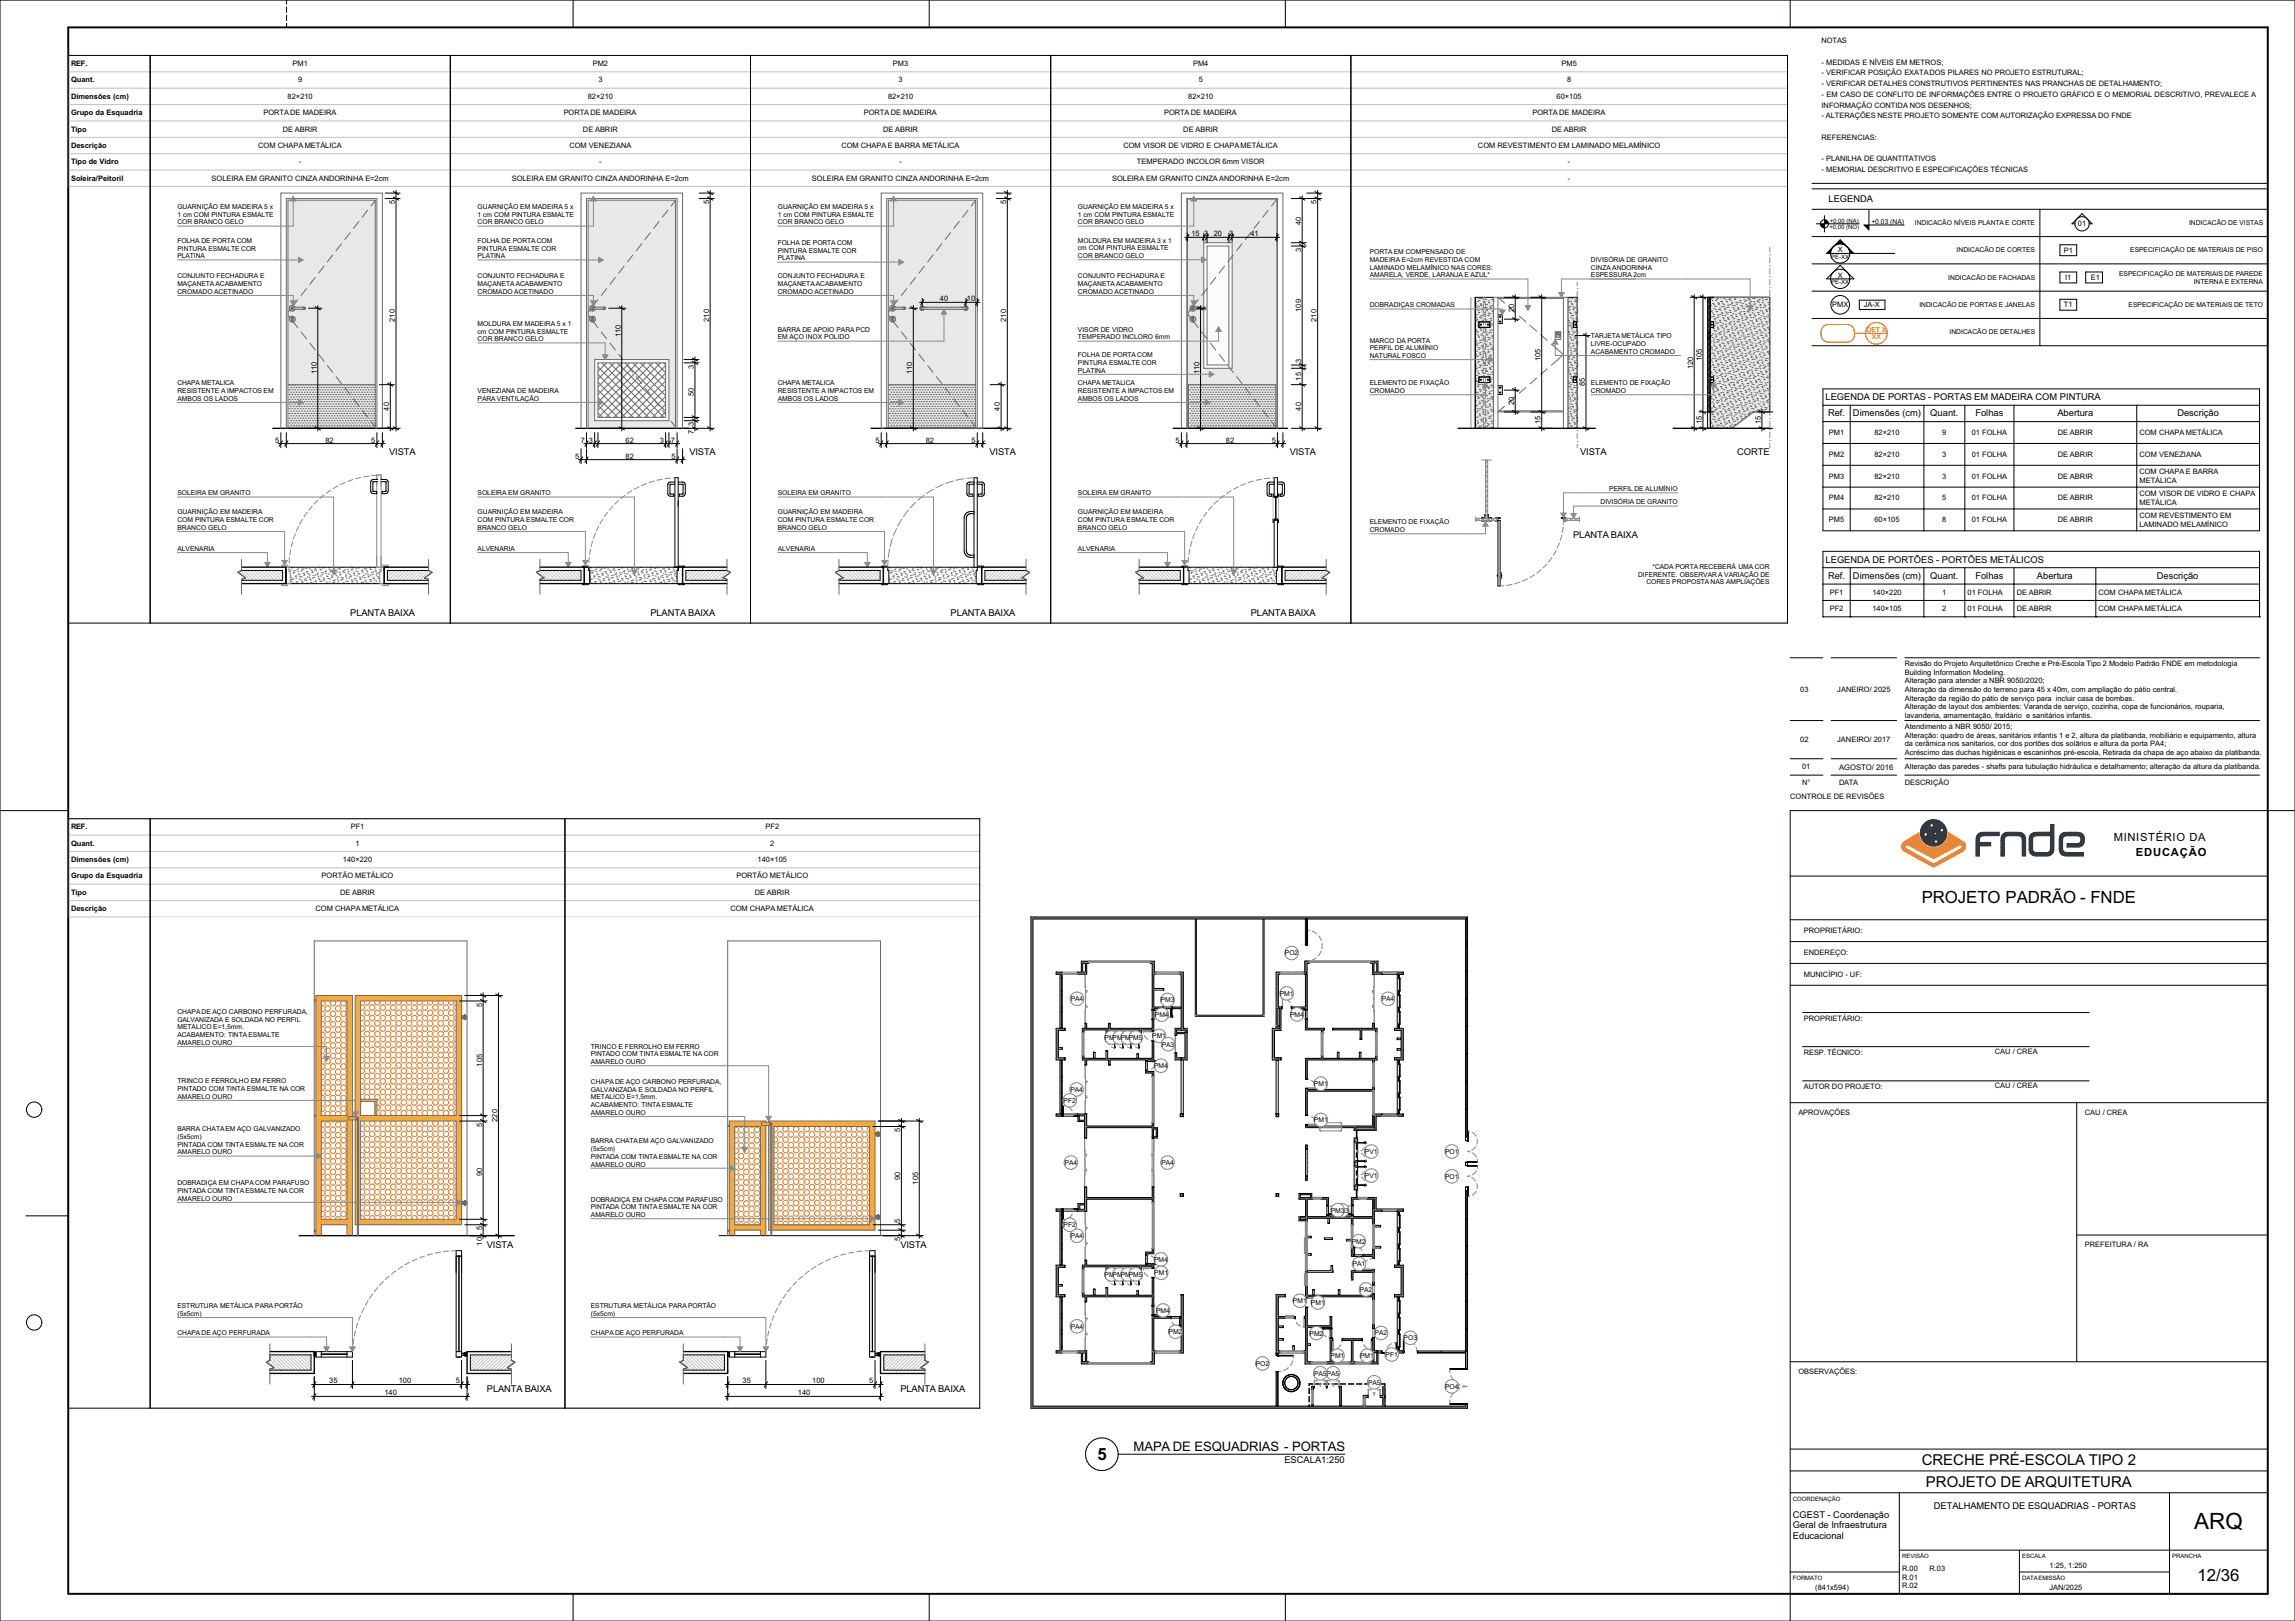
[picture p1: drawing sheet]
<svg xmlns="http://www.w3.org/2000/svg" width="841mm" height="594mm" viewBox="0 0 841 594" stroke-linecap="round" stroke-linejoin="round" font-family="sans-serif">
<defs><g id="words">
<text font-size="8.2" x="804.1" y="560.2">ARQ</text>
<g font-size="6.2">
<text x="704.2" y="331">PROJETO PADRÃO - FNDE</text>
<text x="402.2" y="534.9">5</text>
<text x="805.3" y="579.5">12/36</text>
</g>
<g font-size="5.5">
<text x="704.2" y="536.8">CRECHE PRÉ-ESCOLA TIPO 2</text>
<text x="705.8" y="544.8">PROJETO DE ARQUITETURA</text>
</g>
<text font-size="4.8" x="415.4" y="531.6">MAPA DE ESQUADRIAS - PORTAS</text>
<g font-size="4.1">
<text x="774.6" y="308">MINISTÉRIO DA</text>
<text x="782.7" y="313.7">EDUCAÇÃO</text>
</g>
<g font-size="3.4">
<text x="670.1" y="74.2">LEGENDA</text>
<text x="669" y="146.6">LEGENDA DE PORTAS - PORTAS EM MADEIRA COM PINTURA</text>
<text x="669.9" y="152.6">Ref.</text>
<text x="679" y="152.6">Dimensões (cm)</text>
<text x="707.4" y="152.6">Quant.</text>
<text x="723.9" y="152.6">Folhas</text>
<text x="753.9" y="152.6">Abertura</text>
<text x="797.9" y="152.6">Descrição</text>
<text x="142.6" y="166.6">VISTA</text>
<text x="252.6" y="166.6">VISTA</text>
<text x="362.6" y="166.6">VISTA</text>
<text x="472.6" y="166.6">VISTA</text>
<text x="579" y="166.6">VISTA</text>
<text x="636.6" y="166.6">CORTE</text>
<text x="576.5" y="197.3">PLANTA BAIXA</text>
<text x="669" y="206.1">LEGENDA DE PORTÕES - PORTÕES METÁLICOS</text>
<text x="669.9" y="212.1">Ref.</text>
<text x="679" y="212.1">Dimensões (cm)</text>
<text x="707.4" y="212.1">Quant.</text>
<text x="723.9" y="212.1">Folhas</text>
<text x="746.4" y="212.1">Abertura</text>
<text x="790.4" y="212.1">Descrição</text>
<text x="128.3" y="225.7">PLANTA BAIXA</text>
<text x="238.3" y="225.7">PLANTA BAIXA</text>
<text x="348.3" y="225.7">PLANTA BAIXA</text>
<text x="458.4" y="225.7">PLANTA BAIXA</text>
<text x="178.4" y="457.2">VISTA</text>
<text x="329.9" y="457.2">VISTA</text>
<text x="178.4" y="510.2">PLANTA BAIXA</text>
<text x="329.9" y="510.2">PLANTA BAIXA</text>
<text x="470.7" y="536">ESCALA1:250</text>
<text x="657" y="556.1">CGEST - Coordenação</text>
<text x="708.7" y="553.1">DETALHAMENTO DE ESQUADRIAS - PORTAS</text>
<text x="657" y="560">Geral de Infraestrutura</text>
<text x="657" y="563.9">Educacional</text>
</g>
<text font-size="2.8" x="673.9" y="282">AGOSTO/ 2016</text>
<g font-size="2.7">
<text x="667.5" y="15.8">NOTAS</text>
<text x="667.5" y="23.7">- MEDIDAS E NÍVEIS EM METROS;</text>
<text x="26" y="24.2">REF.</text>
<text x="107.2" y="24.2">PM1</text>
<text x="217.2" y="24.2">PM2</text>
<text x="327.2" y="24.2">PM3</text>
<text x="437.2" y="24.2">PM4</text>
<text x="572.2" y="24.2">PM5</text>
<text x="667.5" y="27.6">- VERIFICAR POSIÇÃO EXATADOS PILARES NO PROJETO ESTRUTURAL;</text>
<text x="26" y="30.2">Quant.</text>
<text x="109.3" y="30.2">9</text>
<text x="219.3" y="30.2">3</text>
<text x="329.3" y="30.2">3</text>
<text x="439.3" y="30.2">5</text>
<text x="574.3" y="30.2">8</text>
<text x="667.5" y="31.6">- VERIFICAR DETALHES CONSTRUTIVOS PERTINENTES NAS PRANCHAS DE DETALHAMENTO;</text>
<text x="667.5" y="35.5">- EM CASO DE CONFLITO DE INFORMAÇÕES ENTRE O PROJETO GRÁFICO E O MEMORIAL DESCRITIVO, PREVALECE A</text>
<text x="26" y="36.2">Dimensões (cm)</text>
<text x="105.4" y="36.2">82×210</text>
<text x="215.4" y="36.2">82×210</text>
<text x="325.4" y="36.2">82×210</text>
<text x="435.4" y="36.2">82×210</text>
<text x="570.4" y="36.2">60×105</text>
<text x="667.5" y="39.4">INFORMAÇÃO CONTIDA NOS DESENHOS;</text>
<text x="26" y="42.2">Grupo da Esquadria</text>
<text x="96.6" y="42.2">PORTA DE MADEIRA</text>
<text x="206.6" y="42.2">PORTA DE MADEIRA</text>
<text x="316.6" y="42.2">PORTA DE MADEIRA</text>
<text x="426.6" y="42.2">PORTA DE MADEIRA</text>
<text x="561.6" y="42.2">PORTA DE MADEIRA</text>
<text x="667.5" y="43.3">- ALTERAÇÕES NESTE PROJETO SOMENTE COM AUTORIZAÇÃO EXPRESSA DO FNDE</text>
<text x="26" y="48.2">Tipo</text>
<text x="103.6" y="48.2">DE ABRIR</text>
<text x="213.6" y="48.2">DE ABRIR</text>
<text x="323.6" y="48.2">DE ABRIR</text>
<text x="433.6" y="48.2">DE ABRIR</text>
<text x="568.6" y="48.2">DE ABRIR</text>
<text x="667.5" y="51.2">REFERENCIAS:</text>
<text x="26" y="54.2">Descrição</text>
<text x="94.7" y="54.2">COM CHAPA METÁLICA</text>
<text x="208.7" y="54.2">COM VENEZIANA</text>
<text x="308.3" y="54.2">COM CHAPA E BARRA METÁLICA</text>
<text x="411.7" y="54.2">COM VISOR DE VIDRO E CHAPAMETÁLICA</text>
<text x="541.6" y="54.2">COM REVESTIMENTO EM LAMINADO MELAMÍNICO</text>
<text x="667.5" y="59.1">- PLANILHA DE QUANTITATIVOS</text>
<text x="26" y="60.2">Tipo de Vidro</text>
<text x="109.6" y="60.2">-</text>
<text x="219.6" y="60.2">-</text>
<text x="329.6" y="60.2">-</text>
<text x="416.6" y="60.2">TEMPERADO INCOLOR 6mm VISOR</text>
<text x="574.6" y="60.2">-</text>
<text x="667.5" y="63">- MEMORIAL DESCRITIVO E ESPECIFICAÇÕES TÉCNICAS</text>
<text x="26" y="66.2">Soleira/Peitoril</text>
<text x="77.5" y="66.2">SOLEIRA EM GRANITO CINZA ANDORINHA E=2cm</text>
<text x="187.5" y="66.2">SOLEIRA EM GRANITO CINZA ANDORINHA E=2cm</text>
<text x="297.5" y="66.2">SOLEIRA EM GRANITO CINZA ANDORINHA E=2cm</text>
<text x="407.5" y="66.2">SOLEIRA EM GRANITO CINZA ANDORINHA E=2cm</text>
<text x="574.6" y="66.2">-</text>
<text x="144.7" y="74.9" transform="rotate(-90 144.7 74.9)">5</text>
<text x="259.8" y="74.9" transform="rotate(-90 259.8 74.9)">5</text>
<text x="368.7" y="74.9" transform="rotate(-90 368.7 74.9)">5</text>
<text x="482.4" y="74.9" transform="rotate(-90 482.4 74.9)">5</text>
<text x="476.8" y="82.4" transform="rotate(-90 476.8 82.4)">40</text>
<text x="761.4" y="82.9">01</text>
<text x="436.6" y="86.6">15</text>
<text x="441.2" y="86.6">3</text>
<text x="444.8" y="86.6">20</text>
<text x="450.4" y="86.6">3</text>
<text x="458.2" y="86.6">41</text>
<text x="476.8" y="92.3" transform="rotate(-90 476.8 92.3)">3</text>
<text x="673.5" y="92.4">X</text>
<text x="756.3" y="92.6">P1</text>
<text x="673.4" y="101.7">X</text>
<text x="756.8" y="102.6">I1</text>
<text x="766.2" y="102.6">E1</text>
<text x="344.4" y="110.4">40</text>
<text x="354.3" y="110.4">10</text>
<text x="671.4" y="112.6">PMX</text>
<text x="683" y="112.6">JA-X</text>
<text x="756.3" y="112.6">T1</text>
<text x="144.7" y="117.9" transform="rotate(-90 144.7 117.9)">210</text>
<text x="259.8" y="117.9" transform="rotate(-90 259.8 117.9)">210</text>
<text x="368.7" y="117.9" transform="rotate(-90 368.7 117.9)">210</text>
<text x="476.8" y="114.2" transform="rotate(-90 476.8 114.2)">109</text>
<text x="482.4" y="117.9" transform="rotate(-90 482.4 117.9)">210</text>
<text x="554.8" y="114.5" transform="rotate(-90 554.8 114.5)">20</text>
<text x="227.4" y="123.4" transform="rotate(-90 227.4 123.4)">110</text>
<text x="116" y="137.1" transform="rotate(-90 116 137.1)">110</text>
<text x="254.3" y="135.1" transform="rotate(-90 254.3 135.1)">3</text>
<text x="334.3" y="137.1" transform="rotate(-90 334.3 137.1)">110</text>
<text x="439.5" y="137.1" transform="rotate(-90 439.5 137.1)">110</text>
<text x="476.8" y="133.2" transform="rotate(-90 476.8 133.2)">3</text>
<text x="564.6" y="132.2" transform="rotate(-90 564.6 132.2)">105</text>
<text x="620.4" y="135.2" transform="rotate(-90 620.4 135.2)">120</text>
<text x="623.6" y="132.2" transform="rotate(-90 623.6 132.2)">105</text>
<text x="476.8" y="139.5" transform="rotate(-90 476.8 139.5)">15</text>
<text x="580.8" y="141.5" transform="rotate(-90 580.8 141.5)">85</text>
<text x="254.3" y="145.2" transform="rotate(-90 254.3 145.2)">50</text>
<text x="554.8" y="148.5" transform="rotate(-90 554.8 148.5)">20</text>
<text x="142.6" y="150.5" transform="rotate(-90 142.6 150.5)">40</text>
<text x="366.4" y="150.5" transform="rotate(-90 366.4 150.5)">40</text>
<text x="476.8" y="150.5" transform="rotate(-90 476.8 150.5)">40</text>
<text x="564.6" y="155.5" transform="rotate(-90 564.6 155.5)">15</text>
<text x="623.6" y="155.5" transform="rotate(-90 623.6 155.5)">15</text>
<text x="645.3" y="155.5" transform="rotate(-90 645.3 155.5)">15</text>
<text x="254.3" y="159.1" transform="rotate(-90 254.3 159.1)">7</text>
<text x="254.3" y="156.3" transform="rotate(-90 254.3 156.3)">3</text>
<text x="670.2" y="159.4">PM1</text>
<text x="686.9" y="159.4">82×210</text>
<text x="711.7" y="159.4">9</text>
<text x="722.5" y="159.4">01 FOLHA</text>
<text x="754.1" y="159.4">DE ABRIR</text>
<text x="784" y="159.4">COM CHAPA METÁLICA</text>
<text x="100.8" y="162.2">5</text>
<text x="119.2" y="162.2">82</text>
<text x="136" y="162.2">5</text>
<text x="212.8" y="162.2">7</text>
<text x="215.8" y="162.2">3</text>
<text x="229.2" y="162.2">62</text>
<text x="241.8" y="162.2">3</text>
<text x="245.9" y="162.2">7</text>
<text x="320.8" y="162.2">5</text>
<text x="339.2" y="162.2">82</text>
<text x="356" y="162.2">5</text>
<text x="430.8" y="162.2">5</text>
<text x="449.2" y="162.2">82</text>
<text x="466" y="162.2">5</text>
<text x="670.2" y="167.4">PM2</text>
<text x="686.9" y="167.4">82×210</text>
<text x="711.7" y="167.4">3</text>
<text x="722.5" y="167.4">01 FOLHA</text>
<text x="754.1" y="167.4">DE ABRIR</text>
<text x="784" y="167.4">COM VENEZIANA</text>
<text x="210.8" y="168">5</text>
<text x="229.2" y="168">82</text>
<text x="246" y="168">5</text>
<text x="784" y="173.8">COM CHAPA E BARRA</text>
<text x="670.2" y="175.4">PM3</text>
<text x="686.9" y="175.4">82×210</text>
<text x="711.7" y="175.4">3</text>
<text x="722.5" y="175.4">01 FOLHA</text>
<text x="754.1" y="175.4">DE ABRIR</text>
<text x="784" y="177">METÁLICA</text>
<text x="670.2" y="183.4">PM4</text>
<text x="686.9" y="183.4">82×210</text>
<text x="711.7" y="183.4">5</text>
<text x="722.5" y="183.4">01 FOLHA</text>
<text x="754.1" y="183.4">DE ABRIR</text>
<text x="784" y="181.8">COM VISOR DE VIDRO E CHAPA</text>
<text x="784" y="185">METÁLICA</text>
<text x="670.2" y="191.4">PM5</text>
<text x="686.9" y="191.4">60×105</text>
<text x="711.7" y="191.4">8</text>
<text x="722.5" y="191.4">01 FOLHA</text>
<text x="754.1" y="191.4">DE ABRIR</text>
<text x="784" y="189.8">COM REVESTIMENTO EM</text>
<text x="784" y="193">LAMINADO MELAMÍNICO</text>
<text x="670.5" y="217.9">PF1</text>
<text x="686.1" y="217.9">140×220</text>
<text x="711.7" y="217.9">1</text>
<text x="721" y="217.9">01 FOLHA</text>
<text x="739" y="217.9">DE ABRIR</text>
<text x="769" y="217.9">COM CHAPA METÁLICA</text>
<text x="670.5" y="223.9">PF2</text>
<text x="686.1" y="223.9">140×105</text>
<text x="711.7" y="223.9">2</text>
<text x="721" y="223.9">01 FOLHA</text>
<text x="739" y="223.9">DE ABRIR</text>
<text x="769" y="223.9">COM CHAPA METÁLICA</text>
<text x="769" y="228.3">COM GRADIL METÁLICO E TELA DE AÇO</text>
<text x="698" y="244.1">Revisão do Projeto Arquitetônico Creche e Pré-Escola Tipo 2 Modelo Padrão FNDE em metodologia</text>
<text x="698" y="247.3">Building Information Modeling.</text>
<text x="698" y="250.4">Alteração para atender a NBR 9050/2020;</text>
<text x="659.7" y="253.4">03</text>
<text x="673.3" y="253.4">JANEIRO/ 2025</text>
<text x="698" y="253.6">Alteração da dimensão do terreno para 45 x 40m, com ampliação do pátio central.</text>
<text x="698" y="256.7">Alteração da região do pátio de serviço para incluir casa de bombas.</text>
<text x="698" y="259.9">Alteração de layout dos ambientes: Varanda de serviço, cozinha, copa de funcionários, rouparia,</text>
<text x="698" y="263">lavanderia, amamentação, fraldário e sanitários infantis.</text>
<text x="698" y="267.2">Atendimento à NBR 9050/ 2015;</text>
<text x="659.7" y="271.9">02</text>
<text x="673.2" y="271.9">JANEIRO/ 2017</text>
<text x="698" y="270.4">Alteração: quadro de áreas, sanitários infantis 1 e 2, altura da platibanda, mobiliário e equipamento, altura</text>
<text x="698" y="273.5">da cerâmica nos sanitarios, cor dos portões dos solãrios e altura da porta PA4;</text>
<text x="660.4" y="281.9">01</text>
<text x="698" y="276.6">Acréscimo das duchas higiênicas e escaninhos pré-escola, Retirada da chapa de aço abaixo da platibanda.</text>
<text x="698" y="281.9">Alteração das paredes - shafts para tubulação hidráulica e detalhamento; alteração da altura da platibanda.</text>
<text x="660.4" y="287.6">N°</text>
<text x="673.9" y="287.6">DATA</text>
<text x="698" y="287.6">DESCRIÇÃO</text>
<text x="656" y="292.9">CONTROLE DE REVISÕES</text>
<text x="26" y="303.9">REF.</text>
<text x="128.5" y="303.9">PF1</text>
<text x="280.5" y="303.9">PF2</text>
<text x="26" y="309.9">Quant.</text>
<text x="130.3" y="309.9">1</text>
<text x="282.3" y="309.9">2</text>
<text x="26" y="315.9">Dimensões (cm)</text>
<text x="125.6" y="315.9">140×220</text>
<text x="277.6" y="315.9">140×105</text>
<text x="26" y="321.9">Grupo da Esquadria</text>
<text x="117.9" y="321.9">PORTÃO METÁLICO</text>
<text x="269.9" y="321.9">PORTÃO METÁLICO</text>
<text x="26" y="327.9">Tipo</text>
<text x="124.6" y="327.9">DE ABRIR</text>
<text x="276.6" y="327.9">DE ABRIR</text>
<text x="26" y="333.9">Descrição</text>
<text x="115.7" y="333.9">COM CHAPA METÁLICA</text>
<text x="267.7" y="333.9">COM CHAPA METÁLICA</text>
<text x="661" y="341.9">PROPRIETÁRIO:</text>
<text x="661" y="349.9">ENDEREÇO:</text>
<text x="661" y="357.9">MUNICÍPIO - UF:</text>
<text x="176.6" y="368.9" transform="rotate(-90 176.6 368.9)">5</text>
<text x="661" y="374.2">PROPRIETÁRIO:</text>
<text x="661" y="386.7">RESP. TÉCNICO:</text>
<text x="731" y="386.3">CAU / CREA</text>
<text x="176.6" y="390.8" transform="rotate(-90 176.6 390.8)">105</text>
<text x="661" y="399.2">AUTOR DO PROJETO:</text>
<text x="731" y="398.8">CAU / CREA</text>
<text x="176.6" y="412.9" transform="rotate(-90 176.6 412.9)">5</text>
<text x="182.3" y="411.1" transform="rotate(-90 182.3 411.1)">220</text>
<text x="659" y="408.5">APROVAÇÕES</text>
<text x="764" y="408.5">CAU / CREA</text>
<text x="329.9" y="414.9" transform="rotate(-90 329.9 414.9)">5</text>
<text x="176.6" y="431.1" transform="rotate(-90 176.6 431.1)">90</text>
<text x="329.9" y="432.3" transform="rotate(-90 329.9 432.3)">90</text>
<text x="336.5" y="434.1" transform="rotate(-90 336.5 434.1)">105</text>
<text x="329.9" y="448.2" transform="rotate(-90 329.9 448.2)">5</text>
<text x="176.6" y="450.9" transform="rotate(-90 176.6 450.9)">5</text>
<text x="329.9" y="454.9" transform="rotate(-90 329.9 454.9)">5</text>
<text x="176.6" y="456.4" transform="rotate(-90 176.6 456.4)">10</text>
<text x="764" y="457">PREFEITURA / RA</text>
<text x="659" y="503.5">OBSERVAÇÕES:</text>
<text x="120.6" y="506.9">35</text>
<text x="146.1" y="506.9">100</text>
<text x="167.1" y="506.9">5</text>
<text x="272.1" y="506.9">35</text>
<text x="297.6" y="506.9">100</text>
<text x="318.6" y="506.9">5</text>
<text x="140.9" y="511.3">140</text>
<text x="292.4" y="511.3">140</text>
<text x="697" y="575.7">R.00</text>
<text x="707" y="575.7">R.03</text>
<text x="751" y="574.7">1:25, 1:250</text>
<text x="697" y="578.8">R.01</text>
<text x="697" y="582">R.02</text>
<text x="665.2" y="582.7">(841x594)</text>
<text x="751" y="582.7">JAN/2025</text>
</g>
<g font-size="2.5">
<text x="65" y="76.6">GUARNIÇÃO EM MADEIRA 5 x</text>
<text x="175" y="76.6">GUARNIÇÃO EM MADEIRA 5 x</text>
<text x="285" y="76.6">GUARNIÇÃO EM MADEIRA 5 x</text>
<text x="395" y="76.6">GUARNIÇÃO EM MADEIRA 5 x</text>
<text x="65" y="79.4">1 cm COM PINTURA ESMALTE</text>
<text x="65" y="82.2">COR BRANCO GELO</text>
<text x="175" y="79.4">1 cm COM PINTURA ESMALTE</text>
<text x="175" y="82.2">COR BRANCO GELO</text>
<text x="285" y="79.4">1 cm COM PINTURA ESMALTE</text>
<text x="285" y="82.2">COR BRANCO GELO</text>
<text x="395" y="79.4">1 cm COM PINTURA ESMALTE</text>
<text x="395" y="82.2">COR BRANCO GELO</text>
<text x="685.8" y="82.1">+0,03 (NA)</text>
<text x="701.7" y="82.5">INDICACÃO NÍVEIS PLANTA E CORTE</text>
<text x="802.2" y="82.5">INDICACÃO DE VISTAS</text>
<text x="65" y="89">FOLHA DE PORTA COM</text>
<text x="175" y="89">FOLHA DE PORTA COM</text>
<text x="285" y="89.8">FOLHA DE PORTA COM</text>
<text x="395" y="88.9">MOLDURA EM MADEIRA 3 x 1</text>
<text x="65" y="91.8">PINTURA ESMALTE COR</text>
<text x="65" y="94.6">PLATINA</text>
<text x="175" y="91.8">PINTURA ESMALTE COR</text>
<text x="175" y="94.6">PLATINA</text>
<text x="285" y="92.6">PINTURA ESMALTE COR</text>
<text x="285" y="95.4">PLATINA</text>
<text x="395" y="91.7">cm COM PINTURA ESMALTE</text>
<text x="395" y="94.6">COR BRANCO GELO</text>
<text x="501.9" y="93.1">PORTAEM COMPENSADO DE</text>
<text x="501.9" y="96">MADEIRA E=2cm REVESTIDA COM</text>
<text x="583" y="96">DIVISÓRIA DE GRANITO</text>
<text x="717" y="92.5">INDICACÃO DE CORTES</text>
<text x="780.6" y="92.5">ESPECIFICAÇÃO DE MATERIAIS DE PISO</text>
<text x="65" y="102">CONJUNTO FECHADURA E</text>
<text x="175" y="102">CONJUNTO FECHADURA E</text>
<text x="285" y="102">CONJUNTO FECHADURA E</text>
<text x="395" y="102">CONJUNTO FECHADURA E</text>
<text x="501.9" y="98.8">LAMINADO MELAMÍNICO NAS CORES:</text>
<text x="501.9" y="101.6">AMARELA, VERDE, LARANJA E AZUL*</text>
<text x="583" y="98.8">CINZA ANDORINHA</text>
<text x="583" y="101.6">ESPESSURA 2cm</text>
<text x="776.6" y="101.1">ESPECIFICAÇÃO DE MATERIAIS DE PAREDE</text>
<text x="65" y="104.8">MAÇANETAACABAMENTO</text>
<text x="65" y="107.6">CROMADO ACETINADO</text>
<text x="175" y="104.8">MAÇANETAACABAMENTO</text>
<text x="175" y="107.6">CROMADO ACETINADO</text>
<text x="285" y="104.8">MAÇANETAACABAMENTO</text>
<text x="285" y="107.6">CROMADO ACETINADO</text>
<text x="395" y="104.8">MAÇANETAACABAMENTO</text>
<text x="395" y="107.6">CROMADO ACETINADO</text>
<text x="714" y="102.5">INDICACÃO DE FACHADAS</text>
<text x="803.9" y="103.9">INTERNA E EXTERNA</text>
<text x="501.9" y="112.6">DOBRADIÇAS CROMADAS</text>
<text x="703.3" y="112.5">INDICACÃO DE PORTAS E JANELAS</text>
<text x="780" y="112.5">ESPECIFICAÇÃO DE MATERIAIS DE TETO</text>
<text x="175" y="119.4">MOLDURA EM MADEIRA 5 x 1</text>
<text x="175" y="122.2">cm COM PINTURA ESMALTE</text>
<text x="175" y="125">COR BRANCO GELO</text>
<text x="285" y="121.6">BARRA DE APOIO PARA PCD</text>
<text x="285" y="124.4">EM AÇO INOX POLIDO</text>
<text x="395" y="121.6">VISOR DE VIDRO</text>
<text x="395" y="124.4">TEMPERADO INCLORO 6mm</text>
<text x="501.9" y="125.5">MARCO DA PORTA</text>
<text x="583" y="124">TARJETAMETÁLICA TIPO</text>
<text x="714.4" y="122.5">INDICACÃO DE DETALHES</text>
<text x="395" y="130.9">FOLHA DE PORTA COM</text>
<text x="501.9" y="128.3">PERFIL DE ALUMÍNIO</text>
<text x="501.9" y="131.2">NATURAL FOSCO</text>
<text x="583" y="126.8">LIVRE-OCUPADO</text>
<text x="583" y="129.6">ACABAMENTO CROMADO</text>
<text x="395" y="133.7">PINTURA ESMALTE COR</text>
<text x="395" y="136.5">PLATINA</text>
<text x="65" y="141.2">CHAPA METALICA</text>
<text x="285" y="141.2">CHAPA METALICA</text>
<text x="395" y="141.2">CHAPA METALICA</text>
<text x="501.9" y="141.2">ELEMENTO DE FIXAÇÃO</text>
<text x="583" y="141.2">ELEMENTO DE FIXAÇÃO</text>
<text x="65" y="144">RESISTENTE A IMPACTOS EM</text>
<text x="65" y="146.8">AMBOS OS LADOS</text>
<text x="175" y="144">VENEZIANA DE MADEIRA</text>
<text x="175" y="146.8">PARA VENTILAÇÃO</text>
<text x="285" y="144">RESISTENTE A IMPACTOS EM</text>
<text x="285" y="146.8">AMBOS OS LADOS</text>
<text x="395" y="144">RESISTENTE A IMPACTOS EM</text>
<text x="395" y="146.8">AMBOS OS LADOS</text>
<text x="501.9" y="144">CROMADO</text>
<text x="583" y="144">CROMADO</text>
<text x="589.7" y="180">PERFIL DE ALUMÍNIO</text>
<text x="65" y="181.5">SOLEIRA EM GRANITO</text>
<text x="175" y="181.5">SOLEIRA EM GRANITO</text>
<text x="285" y="181.5">SOLEIRA EM GRANITO</text>
<text x="395" y="181.5">SOLEIRA EM GRANITO</text>
<text x="586.5" y="184.8">DIVISÓRIA DE GRANITO</text>
<text x="65" y="188.5">GUARNIÇÃO EM MADEIRA</text>
<text x="65" y="191.3">COM PINTURA ESMALTE COR</text>
<text x="175" y="188.5">GUARNIÇÃO EM MADEIRA</text>
<text x="175" y="191.3">COM PINTURA ESMALTE COR</text>
<text x="285" y="188.5">GUARNIÇÃO EM MADEIRA</text>
<text x="285" y="191.3">COM PINTURA ESMALTE COR</text>
<text x="395" y="188.5">GUARNIÇÃO EM MADEIRA</text>
<text x="395" y="191.3">COM PINTURA ESMALTE COR</text>
<text x="65" y="194.1">BRANCO GELO</text>
<text x="175" y="194.1">BRANCO GELO</text>
<text x="285" y="194.1">BRANCO GELO</text>
<text x="395" y="194.1">BRANCO GELO</text>
<text x="501.9" y="192.2">ELEMENTO DE FIXAÇÃO</text>
<text x="501.9" y="195">CROMADO</text>
<text x="65" y="201.9">ALVENARIA</text>
<text x="175" y="201.9">ALVENARIA</text>
<text x="285" y="201.9">ALVENARIA</text>
<text x="395" y="201.9">ALVENARIA</text>
<text x="605.6" y="208.4">*CADA PORTA RECEBERÁ UMA COR</text>
<text x="600.3" y="211.3">DIFERENTE. OBSERVAR A VARIAÇÃO DE</text>
<text x="603.3" y="214.1">CORES PROPOSTA NAS AMPLIAÇÕES</text>
<text x="470.8" y="350.1">PO2</text>
<text x="469" y="364.9">PM1</text>
<text x="65" y="371.5">CHAPADE AÇO CARBONO PERFURADA,</text>
<text x="392.4" y="366.9">PA4</text>
<text x="425.3" y="367.3">PM3</text>
<text x="506.4" y="366.9">PA4</text>
<text x="65" y="374.4">GALVANIZADA E SOLDADA NO PERFIL</text>
<text x="65" y="377.2">METALICO E=1,5mm.</text>
<text x="423.2" y="372.7">PM4</text>
<text x="472.8" y="372.6">PM4</text>
<text x="65" y="380">ACABAMENTO: TINTA ESMALTE</text>
<text x="65" y="382.8">AMARELO OURO</text>
<text x="404.8" y="381.1">PM5 PM5</text>
<text x="407.7" y="381.1">PM5 PM5</text>
<text x="422.2" y="380.5">PM1</text>
<text x="425.8" y="383.5">PA3</text>
<text x="216.5" y="384.3">TRINCO E FERROLHO EM FERRO</text>
<text x="216.5" y="387.1">PINTADO COM TINTA ESMALTE NA COR</text>
<text x="216.5" y="389.9">AMARELO OURO</text>
<text x="422.9" y="391.4">PM4</text>
<text x="65" y="396.9">TRINCO E FERROLHO EM FERRO</text>
<text x="65" y="399.8">PINTADO COM TINTA ESMALTE NA COR</text>
<text x="216.5" y="397.2">CHAPADE AÇO CARBONO PERFURADA,</text>
<text x="216.5" y="400">GALVANIZADA E SOLDADA NO PERFIL</text>
<text x="392.3" y="400.1">PA4</text>
<text x="481.5" y="398">PM1</text>
<text x="65" y="402.6">AMARELO OURO</text>
<text x="216.5" y="402.8">METALICO E=1,5mm.</text>
<text x="216.5" y="405.7">ACABAMENTO: TINTA ESMALTE</text>
<text x="389.8" y="404.1">PF2</text>
<text x="216.5" y="408.5">AMARELO OURO</text>
<text x="481.5" y="411.3">PM1</text>
<text x="65" y="414.5">BARRA CHATAEM AÇO GALVANIZADO</text>
<text x="65" y="417.4">(5x5cm)</text>
<text x="216.5" y="419">BARRA CHATAEM AÇO GALVANIZADO</text>
<text x="65" y="420.2">PINTADA COM TINTA ESMALTE NA COR</text>
<text x="65" y="423">AMARELO OURO</text>
<text x="216.5" y="421.8">(5x5cm)</text>
<text x="216.5" y="424.6">PINTADA COM TINTA ESMALTE NA COR</text>
<text x="500.2" y="422.9">PV1</text>
<text x="529.6" y="422.8">PO1</text>
<text x="216.5" y="427.5">AMARELO OURO</text>
<text x="390.2" y="426.9">PA4</text>
<text x="425.6" y="426.9">PA4</text>
<text x="500.2" y="431.7">PV1</text>
<text x="529.6" y="432">PO1</text>
<text x="65" y="434.3">DOBRADIÇA EM CHAPA COM PARAFUSO</text>
<text x="65" y="437.1">PINTADA COM TINTA ESMALTE NA COR</text>
<text x="65" y="440">AMARELO OURO</text>
<text x="216.5" y="440.3">DOBRADIÇA EM CHAPA COM PARAFUSO</text>
<text x="216.5" y="443.1">PINTADA COM TINTA ESMALTE NA COR</text>
<text x="216.5" y="446">AMARELO OURO</text>
<text x="389.8" y="449.7">PF2</text>
<text x="487.7" y="444.3">PM3</text>
<text x="489.3" y="444.4">PM3</text>
<text x="392.4" y="453.7">PA4</text>
<text x="495.4" y="455.7">PM2</text>
<text x="404.8" y="467.9">PM5 PM5</text>
<text x="407.7" y="467.9">PM5 PM5</text>
<text x="422.9" y="462.4">PM4</text>
<text x="423" y="467.3">PM1</text>
<text x="495.8" y="464.1">PA1</text>
<text x="498.3" y="473.4">PA2</text>
<text x="65" y="479.3">ESTRUTURA METÁLICA PARA PORTÃO</text>
<text x="216.5" y="479.3">ESTRUTURA METÁLICA PARA PORTÃO</text>
<text x="473.8" y="477.6">PM1</text>
<text x="480.4" y="478.2">PM1</text>
<text x="65" y="482.2">(5x5cm)</text>
<text x="216.5" y="482.2">(5x5cm)</text>
<text x="423.7" y="481.1">PM4</text>
<text x="65" y="489.3">CHAPA DE AÇO PERFURADA</text>
<text x="216.5" y="489.3">CHAPA DE AÇO PERFURADA</text>
<text x="392.4" y="486.9">PA4</text>
<text x="428.2" y="488.9">PM2</text>
<text x="479.9" y="489.4">PM2</text>
<text x="503.8" y="489.4">PA2</text>
<text x="514.4" y="491.1">PO3</text>
<text x="487.6" y="497.7">PM1</text>
<text x="498.4" y="497.7">PM1</text>
<text x="507.7" y="497.2">PF1</text>
<text x="460.2" y="500.5">PO2</text>
<text x="481.6" y="504.1">PA5PA5</text>
<text x="501.3" y="507.4">PA5</text>
<text x="529.6" y="508.9">PO4</text>
</g>
<g font-size="2.5" fill="#f00">
<text x="684" y="121.5">DET X</text>
<text x="685.9" y="124.3">XX</text>
</g>
<g font-size="2.2">
<text x="670.4" y="83.8">+0,00 (NO)</text>
<text x="670.5" y="81.6">+0,00 (NA)</text>
<text x="671.1" y="94.9">PE-XX</text>
<text x="671" y="104.2">PE-XX</text>
<text x="657" y="550">COORDENAÇÃO</text>
<text x="697" y="571">REVISÃO</text>
<text x="741" y="571">ESCALA</text>
<text x="796" y="571">PRANCHA</text>
<text x="657" y="579">FORMATO</text>
<text x="741" y="579">DATAEMISSÃO</text>
</g>
</g></defs>
<path d="M724.7 305.9l1.5-.9h6.4v1.2h-4.9a1.8 1.8 0 0 0-2 .5 1.8 1.8 0 0 0-.3 2h4.1v1.3h-4.1l-.1 3.7h-1.2v-6.3z" fill-rule="evenodd" fill="#0d3857"/>
<path d="M724.7 305.9l1.5-.9h6.4v1.2h-4.9a1.8 1.8 0 0 0-2 .5 1.8 1.8 0 0 0-.3 2h4.1v1.3h-4.1l-.1 3.7h-1.2v-6.3z" fill="none" stroke="#0d3857" stroke-width=".37"/>
<path d="M733.8 305.9l1.5-.9a12.2 12.2 0 0 1 6 .4l.7 .9 .3 1v6.4h-1.3v-3.2a5.1 5.1 0 0 0-.3-3.9 12.7 12.7 0 0 0-5.7-.1l-.4 .6-.1 6.6h-1.3l.1-6.4z" fill-rule="evenodd" fill="#0d3857"/>
<path d="M733.8 305.9l1.5-.9a12.2 12.2 0 0 1 6 .4l.7 .9 .3 1v6.4h-1.3v-3.2a5.1 5.1 0 0 0-.3-3.9 12.7 12.7 0 0 0-5.7-.1l-.4 .6-.1 6.6h-1.3l.1-6.4z" fill="none" stroke="#0d3857" stroke-width=".37"/>
<path d="M744.2 305.8l1.3-.8 5.9-.1v-2.8h1.3v4.7a13.6 13.6 0 0 1-.3 5.6l-.7 .7a4.5 4.5 0 0 1-3.6 .6 3.8 3.8 0 0 1-4.2-1.2l-.3-1.2a10.3 10.3 0 0 1 .3-5zM745.1 306.6l-.2 .5v4.5a2.31 2.31 0 0 0 2.7 .8h.8a2.7 2.7 0 0 0 2.9-.7l.1-5.5-5.2 .1z" fill-rule="evenodd" fill="#0d3857"/>
<path d="M744.2 305.8l1.3-.8 5.9-.1v-2.8h1.3v8a2.71 2.71 0 0 1-2.5 3.6h-2.1a3.8 3.8 0 0 1-4.2-1.2l-.3-1.2a10.3 10.3 0 0 1 .3-5zM745.1 306.6l1.1-.3 5.2-.1v2.6a4.1 4.1 0 0 1-.3 3.2 8.4 8.4 0 0 1-4.8 .4l-.9-.2-.5-.6v-4.5z" fill="none" stroke="#0d3857" stroke-width=".37"/>
<path d="M755.3 305.7a4.4 4.4 0 0 1 3.9-.7h1.8a2.71 2.71 0 0 1 2.9 2.4 2.71 2.71 0 0 1-2.4 3h-4v-1.3h2a2.8 2.8 0 0 0 2.9-.6 1.48 1.48 0 0 0 0-1.6 1.48 1.48 0 0 0-1.5-.6l-3-.1a1.52 1.52 0 0 0-2 1.2l-.1 3.2a1.32 1.32 0 0 0 1.1 1.8h6.6v1.3l-6.6-.1-1.4-.4a2.69 2.69 0 0 1-.9-2.4v-3.7z" fill-rule="evenodd" fill="#0d3857"/>
<path d="M755.3 305.7a4.4 4.4 0 0 1 3.9-.7h1.8a2.71 2.71 0 0 1 2.9 2.4 2.71 2.71 0 0 1-2.4 3h-4v-1.3h2a2.8 2.8 0 0 0 2.9-.6 1.48 1.48 0 0 0 0-1.6 1.48 1.48 0 0 0-1.5-.6l-3-.1a1.52 1.52 0 0 0-2 1.2l-.1 3.2a1.33 1.33 0 0 0 1.1 1.8h6.6v1.3l-6.6-.1-1.4-.4a2.69 2.69 0 0 1-.9-2.4v-3.7z" fill="none" stroke="#0d3857" stroke-width=".37"/>
<path d="M703.7 305.2a4.9 4.9 0 0 1 9.7 0 4.9 4.9 0 0 1-9.7 0zM707.5 301.4l-.1 .8-.6 .3 .6 .4 .1 .6 .5-.4h.7a.79 .79 0 0 1 0-1.2l-.6 .1zM711.3 303.2a.8 .8 0 0 1-.7 1.1l.5 .3 .2 .6 .5-.4h.7a.8 .8 0 0 1 0-1.2 .78 .78 0 0 1-1.2-.4zM709 304.7l-.6 .8 .5 .2 .1 .5 .4-.3h.5l-.2-.5 .2-.5-.5 .1zM705.3 304.8l-.1 .6-.6 .4 .6 .3 .1 .7a.81 .81 0 0 1 1.2-.4v-.1a.71 .71 0 0 1 0-1.2l-.7 .1zM709.1 307.4a.8 .8 0 0 1-.7 1l.6 .3 .2 .6 .5-.4 .7 .1a.77 .77 0 0 1 0-1.3h-.1a.78 .78 0 0 1-1.1-.3z" fill-rule="evenodd" fill="#0d3857"/>
<g fill="none" stroke="#0d3857" stroke-width=".37">
<path d="M705.3 304.8l-.1 .6-.6 .4 .6 .3 .1 .7 .6-.5 .6 .1M705.3 304.8h.1M705.3 304.8l.5 .4h.7a.67 .67 0 0 0 0 1.1M706.5 306.3v.1M707.4 302.9h.1M707.4 302.9l.1 .6 .5-.4h.6M708.4 300.4h.1M708.4 305.5l.5 .2 .2 .5M708.4 305.5h.1M708.5 308.4l.5 .3 .1 .6M708.5 308.4h-.1M708.6 303.1h.1"/>
<path d="M708.7 301.9h.1M708.7 301.9l-.6 .1-.6-.6-.1 .8-.6 .3 .6 .4M708.7 301.9l-.3 .6 .3 .6M708.7 303.1h-.1M708.7 303.1h.1M709 304.7l-.6 .8M709 304.7h.1M709 304.7l.4 .3 .5-.1M709.1 306.2h.1M709.1 309.3h.1M709.1 307.4a.78 .78 0 0 1-.6 1M709.2 307.4h.1"/>
<path d="M709.2 307.4a.76 .76 0 0 0 1.1 .3M709.9 305.1v.7M709.9 305v.1M709.9 305.9h-.5l-.3 .3M709.9 304.9v.1M709.9 305h.1M709.9 305.9h.1M710.3 307.7h.1M710.3 309l-.6-.1-.5 .4M710.4 309h-.1M710.4 307.8a.75 .75 0 0 0 0 1.2M710.6 304.2v.1"/>
<path d="M710.6 304.3l.5 .2M711.1 304.5v.1M711.1 304.6l.2 .5M711.3 305.1v.1M711.3 303.2a.78 .78 0 0 1-.7 1M711.3 303.2h.1M711.3 305.2h.1M711.3 303.2a.76 .76 0 0 0 1.2 .4M711.4 305.2h-.1M712.5 304.9l-.7-.1-.4 .4M712.5 303.6h.1M712.5 304.8v.1"/>
<path d="M712.5 303.6a.8 .8 0 0 0 0 1.2"/>
<circle cx="708.6" cy="305.2" r="4.8"/>
</g>
<path d="M697.2 309l5.9-3.8a5.5 5.5 0 0 0 5.5 5.4 5.5 5.5 0 0 0 5.5-5.4l5.3 3.3a2.02 2.02 0 0 1-.1 3.4l-10.7 5.8-11-6a2.02 2.02 0 0 1-.4-2.7zM698.3 309.8a.75 .75 0 0 0 .1 1.1l10.2 5.6 10.1-5.6 .4-.5-.4-.8h-.6l-9.5 5-9.3-4.9z" fill-rule="evenodd" fill="#d98217"/>
<path d="M698.3 309.8l1-.1 9.3 4.9 9.5-5h.6l.4 .8-.4 .5-10.1 5.6-10.2-5.6a.75 .75 0 0 1-.1-1.1zM703.1 305.2h.1M714.1 305.2a5.5 5.5 0 0 1-5.5 5.4 5.5 5.5 0 0 1-5.5-5.4M714.1 305.2h.1M714.1 305.2l5.3 3.3a2.02 2.02 0 0 1-.1 3.4l-10.7 5.8-11-6a1.99 1.99 0 0 1 .1-3.1l5.4-3.4" fill="none" stroke="#d98217" stroke-width=".37"/>
<!-- layer: ANT-FLH.Desenho da folha e carimbo -->
<g fill="none" stroke="#000" stroke-width=".37">
<path d="M664 10h167v57.2h-167M664 69.2h167v57.5h-167M664 76.7h167M747.5 76.7v50M664 86.7h167M664 96.7h167M754.9 89.7h6.1v4h-6.1zM754.9 99.7h6.1v4h-6.1zM760.3 82h-1l3.7-3.7 3.7 3.7h-1.1M764.3 99.7h6.2v4h-6.2zM664 106.7h167M664 116.7h167"/>
<path d="M681.3 110h9.4v3.4h-9.4zM754.9 109.7h6.1v4h-6.1zM656 241h12M671 241h24M698 241h130M656 278h12M656 264h12M671 278h24M671 264h24M698 278h130M698 264h130M656 284h12"/>
<path d="M656 297h175v287h-175zM671 284h24M698 284h130M656 321h175M656 337h175M656 345h175M656 353h175M656 361h175M660.6 371h105M660.6 396.1h105M660.6 383.5h105M656 404.1h175"/>
<path d="M761 404.1v94.9M761 452.6h70M656 499h175M656 539h175M656 531h175M656 547h175M696 547v37M795 547v37M656 576h40M696 568h135M740 576h55M740 568v16"/>
<circle cx="763" cy="82" r="2.62"/>
<circle cx="674.3" cy="111.7" r="3.4"/>
</g>
<path d="M679.6 122.1h4" fill="none" stroke="#f00" stroke-width=".37"/>
<circle cx="687.6" cy="122.1" r="4" fill="#fff"/>
<path d="M667.8 120l1.4-1 .8-.1h6.8a3.4 3.4 0 0 1 2.8 2.5 3.4 3.4 0 0 1-1.2 3.5l-1.6 .5h-6.8a3.3 3.3 0 0 1-2.2-5.4zM683.6 122.1a4 4 0 0 1 4-4 4 4 0 0 1 4 4M683.6 122.1a4 4 0 0 0 4 4 4 4 0 0 0 4-4M683.6 122.1h8" fill="none" stroke="#f00" stroke-width=".37"/>
<!-- layer: ANT-NIV.Nveis -->
<g fill="none" stroke="#000" stroke-width=".37">
<path d="M668.6 79v6M684.9 77v7.2l-1.8-1.8h14.7M665.6 82h15.7"/>
<circle cx="668.6" cy="82" r="1.5"/>
</g>
<g fill="#000">
<path d="M683.1 82.4h1.8v1.8z"/>
<path d="M668.6 80.5a1.5 1.5 0 0 1 1.5 1.5h-1.5z" fill-rule="evenodd"/>
<path d="M667.1 82h1.5v1.5a1.5 1.5 0 0 1-1.5-1.5z" fill-rule="evenodd"/>
</g>
<!-- layer: ANT-MCD.Marcador - Corte -->
<g fill="none" stroke="#000" stroke-width=".37">
<path d="M670.8 92.9a3.5 3.5 0 0 1 3.5-3.6 3.5 3.5 0 0 1 3.6 3.6M679.3 92.9l-5-5-5 5h25"/>
<circle cx="674.3" cy="92.9" r="3.5"/>
</g>
<g fill="#000">
<path d="M669.3 92.9l2.5-2.5-.5 .7-.5 1.8z" fill-rule="evenodd"/>
<path d="M674.3 87.9l2.5 2.5a3.5 3.5 0 0 0-5 0z" fill-rule="evenodd"/>
<path d="M676.8 90.4l2.5 2.5h-1.4l-.5-1.8z" fill-rule="evenodd"/>
</g>
<!-- layer: ANT-MCD.Marcador - Elevao -->
<g fill="none" stroke="#000" stroke-width=".37">
<path d="M674.3 97.2l5 5h-10z"/>
<circle cx="674.3" cy="102.2" r="3.5"/>
</g>
<g fill="none" stroke="#000" stroke-width=".37">
<path d="M0 0h841v594h-841zM105 0v1.5M105 2.5v2M105 5.5v2M105 8.5v1.5M210 0v10M340.5 0v10M471 0v10M656 0v10M668 142.5h160v52h-160zM668 154.5h160M668 148.5h160"/>
<path d="M678 148.5v46M705 148.5v46M720 148.5v46M738 148.5v46M783 148.5v46M668 178.5h160M668 170.5h160M668 162.5h160M668 186.5h160M668 214h160M668 208h160M678 208v18"/>
<path d="M705 208v18M720 208v18M738 208v18M768 208v18M668 226h.1M668 226v-24h160v24M668 226h160M668 220h160M678 226h.1M705 226h.1M720 226h.1M738 226h.1"/>
<path d="M768 226h.1M828 226h.1M0 297h25M831 297h10M9.5 445.5h15.5M210 584v10M340.5 584v10M471 584v10M656 584v10"/>
<circle cx="12.5" cy="406.6" r="2.81"/>
<circle cx="12.5" cy="484.6" r="2.81"/>
</g>
<path d="M25 10h806v574h-806z" fill="none" stroke="#000" stroke-width=".7"/>
<g fill="none" stroke="#c0c0c0" stroke-width=".37">
<path d="M25 20.3h630v48h-630zM25 38.3h630M25 32.3h630M25 26.3h630M55 20.3v48M165 20.3v48M275 20.3v48M385 20.3v48M495 20.3v48M25 56.3h630M25 50.3h630M25 44.3h630"/>
<path d="M25 62.3h630M25 318h334M25 312h334M25 306h334M55 300v36M207 300v36M359 300h-334v36h334M25 330h334M25 324h334"/>
</g>
<g fill="#fff">
<path d="M55 336h304v180h-304z" fill-rule="evenodd"/>
<path d="M167.2 458.3h2v39h-2z" fill-rule="evenodd"/>
<path d="M115.8 495.3h13.4v2h-13.4z" fill-rule="evenodd"/>
<path d="M318.7 458.3h2v39h-2z" fill-rule="evenodd"/>
<path d="M267.3 495.3h13.4v2h-13.4z" fill-rule="evenodd"/>
</g>
<!-- layer: ARQ-ALV.Alvenaria -->
<g fill="#f8aa33">
<path d="M130.2 364.8h39v84h-37.8v-39.2h-.8v-.4h-.4zM132.2 410.8v36h35v-36zM132.2 366.8v42h35v-42z" fill-rule="evenodd"/>
<path d="M130.6 410h.4v38.8h-.8v-38.4h.4z" fill-rule="evenodd"/>
</g>
<path d="M132.2 410.8h35v36h-35z" fill-rule="evenodd" fill="#fff"/>
<g fill="none" stroke="#e97e28" stroke-width=".37">
<path d="M132.2 418.5h.7l.6 .5v.8l-.6 .6h-.7M132.2 414.6h.7l.6 .6v.8l-.6 .5h-.7M133 410.8l.5 .5v.8l-.6 .6h-.7M135.9 410.8l-.5 .5v.8l.6 .6h.8l.6-.6v-.8l-.5-.5M139.8 410.8l-.5 .5v.8l.6 .6h.8l.5-.6v-.8l-.5-.5M143.6 410.8l-.4 .5v.8l.5 .6h.8l.6-.6v-.8l-.5-.5M147.5 410.8l-.5 .5v.8l.6 .6h.8l.5-.6v-.8l-.5-.5M151.4 410.8l-.5 .5v.8l.5 .6h.8l.6-.6v-.8l-.5-.5M155.2 410.8l-.5 .5v.8l.6 .6h.8l.6-.6v-.8l-.5-.5M159.1 410.8l-.5 .5v.8l.6 .6h.8l.5-.6v-.8l-.5-.5M163 410.8l-.5 .5v.8l.5 .6h.8l.6-.6v-.8l-.5-.5M166.8 410.8l-.5 .5v.8l.9 .6"/>
<path d="M167.2 418.5l-.9 .5v.8l.9 .6M167.2 414.6l-.9 .6v.8l.9 .5M132.2 437.8h.7l.6 .5v.8l-.6 .6h-.7M132.2 433.9h.7l.6 .6v.8l-.6 .5h-.7M132.2 430h.7l.6 .6v.8l-.6 .6h-.7M132.2 426.2h.7l.6 .5v.8l-.6 .6h-.7M132.2 422.3h.7l.6 .6v.8l-.6 .5h-.7M167.2 437.8l-.9 .5v.8l.9 .6M167.2 433.9l-.9 .6v.8l.9 .5M167.2 430l-.9 .6v.8l.9 .6M167.2 426.2l-.9 .5v.8l.9 .6M167.2 422.3l-.9 .6v.8l.9 .5"/>
<path d="M132.2 445.5h.7l.6 .6v.7M132.2 441.6h.7l.6 .6v.8l-.6 .6h-.7M135.4 446.8v-.7l.6-.6h.8l.6 .6v.7M139.3 446.8v-.7l.6-.6h.8l.5 .6v.7M143.2 446.8v-.7l.5-.6h.8l.6 .6v.7M147 446.8v-.7l.6-.6h.8l.5 .6v.7M150.9 446.8v-.7l.5-.6h.8l.6 .6v.7M154.7 446.8v-.7l.6-.6h.8l.6 .6v.7M158.6 446.8v-.7l.6-.6h.8l.5 .6v.7M162.5 446.8v-.7l.5-.6h.8l.6 .6v.7M167.2 445.5l-.9 .6v.7M167.2 441.6l-.9 .6v.8l.9 .6"/>
<circle cx="134.5" cy="413.6" r="1.05"/>
<circle cx="134.5" cy="417.5" r="1.05"/>
<circle cx="136.4" cy="419.4" r="1.04"/>
<circle cx="136.4" cy="415.6" r="1.04"/>
<circle cx="138.3" cy="413.6" r="1.05"/>
<circle cx="138.3" cy="417.5" r="1.05"/>
<circle cx="140.3" cy="419.4" r="1.05"/>
<circle cx="140.3" cy="415.6" r="1.05"/>
<circle cx="142.2" cy="413.6" r="1.05"/>
<circle cx="142.2" cy="417.5" r="1.05"/>
<circle cx="144.1" cy="419.4" r="1.05"/>
<circle cx="144.1" cy="415.6" r="1.05"/>
<circle cx="146" cy="413.6" r="1.05"/>
<circle cx="146" cy="417.5" r="1.05"/>
<circle cx="148" cy="419.4" r="1.05"/>
<circle cx="148" cy="415.6" r="1.05"/>
<circle cx="149.9" cy="413.6" r="1.05"/>
<circle cx="149.9" cy="417.5" r="1.05"/>
<circle cx="151.8" cy="419.4" r="1.04"/>
<circle cx="151.8" cy="415.6" r="1.05"/>
<circle cx="153.8" cy="413.6" r="1.05"/>
<circle cx="153.8" cy="417.5" r="1.05"/>
<circle cx="155.7" cy="419.4" r="1.05"/>
<circle cx="155.7" cy="415.6" r="1.05"/>
<circle cx="157.6" cy="413.6" r="1.05"/>
<circle cx="157.6" cy="417.5" r="1.05"/>
<circle cx="159.6" cy="419.4" r="1.05"/>
<circle cx="159.6" cy="415.6" r="1.05"/>
<circle cx="161.5" cy="413.6" r="1.05"/>
<circle cx="161.5" cy="417.5" r="1.05"/>
<circle cx="163.4" cy="419.4" r="1.05"/>
<circle cx="163.4" cy="415.6" r="1.05"/>
<circle cx="165.4" cy="413.6" r="1.05"/>
<circle cx="165.4" cy="417.5" r="1.05"/>
<circle cx="134.5" cy="432.9" r="1.05"/>
<circle cx="134.5" cy="429.1" r="1.05"/>
<circle cx="134.5" cy="425.2" r="1.05"/>
<circle cx="134.5" cy="436.8" r="1.05"/>
<circle cx="134.5" cy="421.3" r="1.05"/>
<circle cx="136.4" cy="438.7" r="1.05"/>
<circle cx="136.4" cy="423.3" r="1.05"/>
<circle cx="136.4" cy="434.9" r="1.04"/>
<circle cx="136.4" cy="427.1" r="1.04"/>
<circle cx="136.4" cy="431" r="1.04"/>
<circle cx="138.3" cy="429.1" r="1.05"/>
<circle cx="138.3" cy="432.9" r="1.05"/>
<circle cx="138.3" cy="425.2" r="1.05"/>
<circle cx="138.3" cy="421.3" r="1.05"/>
<circle cx="138.3" cy="436.8" r="1.05"/>
<circle cx="140.3" cy="423.3" r="1.05"/>
<circle cx="140.3" cy="438.7" r="1.05"/>
<circle cx="140.3" cy="434.9" r="1.05"/>
<circle cx="140.3" cy="427.1" r="1.05"/>
<circle cx="140.3" cy="431" r="1.05"/>
<circle cx="142.2" cy="429.1" r="1.05"/>
<circle cx="142.2" cy="432.9" r="1.05"/>
<circle cx="142.2" cy="425.2" r="1.05"/>
<circle cx="142.2" cy="436.8" r="1.05"/>
<circle cx="142.2" cy="421.3" r="1.05"/>
<circle cx="144.1" cy="438.7" r="1.05"/>
<circle cx="144.1" cy="423.3" r="1.05"/>
<circle cx="144.1" cy="434.9" r="1.05"/>
<circle cx="144.1" cy="427.1" r="1.05"/>
<circle cx="144.1" cy="431" r="1.05"/>
<circle cx="146" cy="432.9" r="1.05"/>
<circle cx="146" cy="429.1" r="1.05"/>
<circle cx="146" cy="425.2" r="1.04"/>
<circle cx="146" cy="436.8" r="1.05"/>
<circle cx="146" cy="421.3" r="1.05"/>
<circle cx="148" cy="423.3" r="1.05"/>
<circle cx="148" cy="438.7" r="1.05"/>
<circle cx="148" cy="434.9" r="1.05"/>
<circle cx="148" cy="427.1" r="1.05"/>
<circle cx="148" cy="431" r="1.05"/>
<circle cx="149.9" cy="429.1" r="1.05"/>
<circle cx="149.9" cy="432.9" r="1.05"/>
<circle cx="149.9" cy="425.2" r="1.05"/>
<circle cx="149.9" cy="436.8" r="1.05"/>
<circle cx="149.9" cy="421.3" r="1.05"/>
<circle cx="151.8" cy="438.7" r="1.05"/>
<circle cx="151.8" cy="423.3" r="1.05"/>
<circle cx="151.8" cy="434.9" r="1.04"/>
<circle cx="151.8" cy="427.1" r="1.05"/>
<circle cx="151.8" cy="431" r="1.05"/>
<circle cx="153.8" cy="429.1" r="1.05"/>
<circle cx="153.8" cy="432.9" r="1.05"/>
<circle cx="153.8" cy="425.2" r="1.05"/>
<circle cx="153.8" cy="436.8" r="1.05"/>
<circle cx="153.8" cy="421.3" r="1.05"/>
<circle cx="155.7" cy="423.3" r="1.05"/>
<circle cx="155.7" cy="438.7" r="1.05"/>
<circle cx="155.7" cy="434.9" r="1.05"/>
<circle cx="155.7" cy="427.1" r="1.05"/>
<circle cx="155.7" cy="431" r="1.05"/>
<circle cx="157.6" cy="429.1" r="1.05"/>
<circle cx="157.6" cy="432.9" r="1.05"/>
<circle cx="157.6" cy="425.2" r="1.04"/>
<circle cx="157.6" cy="436.8" r="1.05"/>
<circle cx="157.6" cy="421.3" r="1.05"/>
<circle cx="159.6" cy="423.3" r="1.05"/>
<circle cx="159.6" cy="438.7" r="1.05"/>
<circle cx="159.6" cy="434.9" r="1.05"/>
<circle cx="159.6" cy="431" r="1.05"/>
<circle cx="159.6" cy="427.1" r="1.05"/>
<circle cx="161.5" cy="429.1" r="1.05"/>
<circle cx="161.5" cy="432.9" r="1.05"/>
<circle cx="161.5" cy="425.2" r="1.04"/>
<circle cx="161.5" cy="436.8" r="1.04"/>
<circle cx="161.5" cy="421.3" r="1.04"/>
<circle cx="163.4" cy="423.3" r="1.05"/>
<circle cx="163.4" cy="438.7" r="1.05"/>
<circle cx="163.4" cy="434.9" r="1.05"/>
<circle cx="163.4" cy="427.1" r="1.05"/>
<circle cx="163.4" cy="431" r="1.05"/>
<circle cx="165.4" cy="429.1" r="1.05"/>
<circle cx="165.4" cy="432.9" r="1.05"/>
<circle cx="165.4" cy="425.2" r="1.05"/>
<circle cx="165.4" cy="436.8" r="1.05"/>
<circle cx="165.4" cy="421.3" r="1.05"/>
<circle cx="134.5" cy="444.5" r="1.05"/>
<circle cx="134.5" cy="440.7" r="1.05"/>
<circle cx="136.4" cy="442.6" r="1.04"/>
<circle cx="138.3" cy="444.5" r="1.05"/>
<circle cx="138.3" cy="440.7" r="1.05"/>
<circle cx="140.3" cy="442.6" r="1.05"/>
<circle cx="142.2" cy="444.5" r="1.05"/>
<circle cx="142.2" cy="440.7" r="1.05"/>
<circle cx="144.1" cy="442.6" r="1.05"/>
<circle cx="146" cy="444.5" r="1.05"/>
<circle cx="146" cy="440.7" r="1.04"/>
<circle cx="148" cy="442.6" r="1.05"/>
<circle cx="149.9" cy="444.5" r="1.05"/>
<circle cx="149.9" cy="440.7" r="1.05"/>
<circle cx="151.8" cy="442.6" r="1.05"/>
<circle cx="153.8" cy="444.5" r="1.05"/>
<circle cx="153.8" cy="440.7" r="1.05"/>
<circle cx="155.7" cy="442.6" r="1.05"/>
<circle cx="157.6" cy="444.5" r="1.05"/>
<circle cx="157.6" cy="440.7" r="1.04"/>
<circle cx="159.6" cy="442.6" r="1.05"/>
<circle cx="161.5" cy="444.5" r="1.05"/>
<circle cx="161.5" cy="440.7" r="1.04"/>
<circle cx="163.4" cy="442.6" r="1.05"/>
<circle cx="165.4" cy="444.5" r="1.05"/>
<circle cx="165.4" cy="440.7" r="1.05"/>
</g>
<path d="M132.2 402.8h6v6h-.8v-5.2h-5.2z" fill-rule="evenodd" fill="#f8aa33"/>
<path d="M132.2 366.8h35v42h-29v-6h-6z" fill-rule="evenodd" fill="#fff"/>
<g fill="none" stroke="#e97e28" stroke-width=".37">
<path d="M132.2 379.8h.7l.6 .6v.8l-.6 .6h-.7M132.2 376h.7l.6 .5v.8l-.6 .6h-.7M132.2 372.1h.7l.6 .6v.8l-.6 .5h-.7M132.2 368.2h.7l.6 .6v.8l-.6 .6h-.7M133.6 366.8l-.1 .9 .6 .5h.8l.5-.5v-.9M137.4 366.8v.9l.5 .5h.8l.6-.5-.1-.9M141.3 366.8l-.1 .9 .6 .5h.8l.6-.5-.1-.9M145.2 366.8l-.1 .9 .5 .5h.8l.6-.5-.1-.9M149 366.8l-.1 .9 .6 .5h.8l.6-.5-.1-.9M152.9 366.8l-.1 .9 .6 .5h.8l.5-.5v-.9M156.7 366.8v.9l.5 .5h.8l.6-.5-.1-.9M160.6 366.8l-.1 .9 .6 .5h.8l.6-.5-.1-.9"/>
<path d="M164.5 366.8l-.1 .9 .6 .5h.8l.5-.5v-.9M167.2 379.8l-.9 .6v.8l.9 .6M167.2 376l-.9 .5v.8l.9 .6M167.2 372.1l-.9 .6v.8l.9 .5M167.2 368.2l-.9 .6v.8l.9 .6M132.2 399.1h.7l.6 .6v.8l-.6 .6h-.7M132.2 395.3h.7l.6 .5v.8l-.6 .6h-.7M132.2 391.4h.7l.6 .6v.8l-.6 .5h-.7M132.2 387.5h.7l.6 .6v.8l-.6 .6h-.7M132.2 383.7h.7l.6 .6v.8l-.6 .5h-.7M167.2 399.1l-.9 .6v.8l.9 .6M167.2 395.3l-.9 .5v.8l.9 .6"/>
<path d="M167.2 391.4l-.9 .6v.8l.9 .5M167.2 387.5l-.9 .6v.8l.9 .6M167.2 383.7l-.9 .6v.8l.9 .5M133.9 402.8l-.4-.4v-.8l.6-.5h.8l.5 .5v.8l-.3 .4M137.7 402.8l-.3-.4v-.8l.5-.5h.8l.6 .5v.8l-.6 .6h-.5M138.2 408.8h.5M138.2 404.9h.5l.6 .6v.8l-.6 .6h-.5M141.8 408.8h.8M145.6 408.8h.8M149.5 408.8h.8M153.4 408.8h.8M157.2 408.8h.8"/>
<path d="M161.1 408.8h.8M165 408.8h.8M167.2 406.9l-.9 .5v.8l.9 .6M167.2 403l-.9 .6v.8l.9 .5"/>
<circle cx="134.5" cy="371.1" r="1.05"/>
<circle cx="134.5" cy="378.9" r="1.05"/>
<circle cx="134.5" cy="375" r="1.05"/>
<circle cx="136.4" cy="376.9" r="1.05"/>
<circle cx="136.4" cy="373.1" r="1.04"/>
<circle cx="136.4" cy="369.2" r="1.05"/>
<circle cx="138.3" cy="371.1" r="1.05"/>
<circle cx="138.3" cy="378.9" r="1.05"/>
<circle cx="138.3" cy="375" r="1.05"/>
<circle cx="140.3" cy="376.9" r="1.05"/>
<circle cx="140.3" cy="373.1" r="1.05"/>
<circle cx="140.3" cy="369.2" r="1.05"/>
<circle cx="142.2" cy="371.1" r="1.05"/>
<circle cx="142.2" cy="378.9" r="1.05"/>
<circle cx="142.2" cy="375" r="1.05"/>
<circle cx="144.1" cy="376.9" r="1.05"/>
<circle cx="144.1" cy="373.1" r="1.05"/>
<circle cx="144.1" cy="369.2" r="1.05"/>
<circle cx="146" cy="371.1" r="1.05"/>
<circle cx="146" cy="378.9" r="1.04"/>
<circle cx="146" cy="375" r="1.05"/>
<circle cx="148" cy="376.9" r="1.05"/>
<circle cx="148" cy="373.1" r="1.05"/>
<circle cx="148" cy="369.2" r="1.05"/>
<circle cx="149.9" cy="371.1" r="1.05"/>
<circle cx="149.9" cy="378.9" r="1.05"/>
<circle cx="149.9" cy="375" r="1.05"/>
<circle cx="151.8" cy="376.9" r="1.05"/>
<circle cx="151.8" cy="373.1" r="1.04"/>
<circle cx="151.8" cy="369.2" r="1.05"/>
<circle cx="153.8" cy="371.1" r="1.05"/>
<circle cx="153.8" cy="378.9" r="1.05"/>
<circle cx="153.8" cy="375" r="1.05"/>
<circle cx="155.7" cy="376.9" r="1.05"/>
<circle cx="155.7" cy="373.1" r="1.05"/>
<circle cx="155.7" cy="369.2" r="1.05"/>
<circle cx="157.6" cy="371.1" r="1.05"/>
<circle cx="157.6" cy="378.9" r="1.04"/>
<circle cx="157.6" cy="375" r="1.05"/>
<circle cx="159.6" cy="376.9" r="1.05"/>
<circle cx="159.6" cy="373.1" r="1.05"/>
<circle cx="159.6" cy="369.2" r="1.05"/>
<circle cx="161.5" cy="371.1" r="1.05"/>
<circle cx="161.5" cy="378.9" r="1.04"/>
<circle cx="161.5" cy="375" r="1.04"/>
<circle cx="163.4" cy="376.9" r="1.05"/>
<circle cx="163.4" cy="373.1" r="1.05"/>
<circle cx="163.4" cy="369.2" r="1.05"/>
<circle cx="165.4" cy="371.1" r="1.05"/>
<circle cx="165.4" cy="378.9" r="1.05"/>
<circle cx="165.4" cy="375" r="1.05"/>
<circle cx="134.5" cy="386.6" r="1.05"/>
<circle cx="134.5" cy="382.7" r="1.05"/>
<circle cx="134.5" cy="398.2" r="1.05"/>
<circle cx="134.5" cy="394.3" r="1.05"/>
<circle cx="134.5" cy="390.4" r="1.05"/>
<circle cx="136.4" cy="380.8" r="1.05"/>
<circle cx="136.4" cy="396.2" r="1.05"/>
<circle cx="136.4" cy="392.4" r="1.05"/>
<circle cx="136.4" cy="388.5" r="1.04"/>
<circle cx="136.4" cy="384.7" r="1.04"/>
<circle cx="138.3" cy="386.6" r="1.05"/>
<circle cx="138.3" cy="382.7" r="1.05"/>
<circle cx="138.3" cy="394.3" r="1.05"/>
<circle cx="138.3" cy="398.2" r="1.05"/>
<circle cx="138.3" cy="390.4" r="1.05"/>
<circle cx="140.3" cy="380.8" r="1.05"/>
<circle cx="140.3" cy="396.2" r="1.05"/>
<circle cx="140.3" cy="392.4" r="1.05"/>
<circle cx="140.3" cy="388.5" r="1.05"/>
<circle cx="140.3" cy="384.7" r="1.05"/>
<circle cx="142.2" cy="386.6" r="1.05"/>
<circle cx="142.2" cy="382.7" r="1.05"/>
<circle cx="142.2" cy="394.3" r="1.05"/>
<circle cx="142.2" cy="398.2" r="1.05"/>
<circle cx="142.2" cy="390.4" r="1.05"/>
<circle cx="144.1" cy="380.8" r="1.05"/>
<circle cx="144.1" cy="396.2" r="1.05"/>
<circle cx="144.1" cy="392.4" r="1.05"/>
<circle cx="144.1" cy="388.5" r="1.05"/>
<circle cx="144.1" cy="384.7" r="1.05"/>
<circle cx="146" cy="386.6" r="1.05"/>
<circle cx="146" cy="382.7" r="1.04"/>
<circle cx="146" cy="398.2" r="1.04"/>
<circle cx="146" cy="394.3" r="1.04"/>
<circle cx="146" cy="390.4" r="1.05"/>
<circle cx="148" cy="380.8" r="1.05"/>
<circle cx="148" cy="396.2" r="1.05"/>
<circle cx="148" cy="392.4" r="1.05"/>
<circle cx="148" cy="388.5" r="1.05"/>
<circle cx="148" cy="384.7" r="1.05"/>
<circle cx="149.9" cy="386.6" r="1.05"/>
<circle cx="149.9" cy="382.7" r="1.05"/>
<circle cx="149.9" cy="398.2" r="1.05"/>
<circle cx="149.9" cy="394.3" r="1.05"/>
<circle cx="149.9" cy="390.4" r="1.05"/>
<circle cx="151.8" cy="380.8" r="1.05"/>
<circle cx="151.8" cy="396.2" r="1.05"/>
<circle cx="151.8" cy="392.4" r="1.05"/>
<circle cx="151.8" cy="388.5" r="1.04"/>
<circle cx="151.8" cy="384.7" r="1.05"/>
<circle cx="153.8" cy="386.6" r="1.05"/>
<circle cx="153.8" cy="382.7" r="1.05"/>
<circle cx="153.8" cy="394.3" r="1.05"/>
<circle cx="153.8" cy="398.2" r="1.05"/>
<circle cx="153.8" cy="390.4" r="1.05"/>
<circle cx="155.7" cy="380.8" r="1.05"/>
<circle cx="155.7" cy="396.2" r="1.05"/>
<circle cx="155.7" cy="392.4" r="1.05"/>
<circle cx="155.7" cy="388.5" r="1.05"/>
<circle cx="155.7" cy="384.7" r="1.05"/>
<circle cx="157.6" cy="386.6" r="1.05"/>
<circle cx="157.6" cy="382.7" r="1.04"/>
<circle cx="157.6" cy="394.3" r="1.04"/>
<circle cx="157.6" cy="398.2" r="1.04"/>
<circle cx="157.6" cy="390.4" r="1.05"/>
<circle cx="159.6" cy="380.8" r="1.05"/>
<circle cx="159.6" cy="396.2" r="1.05"/>
<circle cx="159.6" cy="392.4" r="1.05"/>
<circle cx="159.6" cy="388.5" r="1.05"/>
<circle cx="159.6" cy="384.7" r="1.05"/>
<circle cx="161.5" cy="386.6" r="1.05"/>
<circle cx="161.5" cy="382.7" r="1.04"/>
<circle cx="161.5" cy="394.3" r="1.04"/>
<circle cx="161.5" cy="398.2" r="1.04"/>
<circle cx="161.5" cy="390.4" r="1.04"/>
<circle cx="163.4" cy="380.8" r="1.05"/>
<circle cx="163.4" cy="396.2" r="1.05"/>
<circle cx="163.4" cy="392.4" r="1.05"/>
<circle cx="163.4" cy="388.5" r="1.05"/>
<circle cx="163.4" cy="384.7" r="1.05"/>
<circle cx="165.4" cy="386.6" r="1.05"/>
<circle cx="165.4" cy="382.7" r="1.05"/>
<circle cx="165.4" cy="394.3" r="1.05"/>
<circle cx="165.4" cy="398.2" r="1.05"/>
<circle cx="165.4" cy="390.4" r="1.05"/>
<circle cx="136.4" cy="400.1" r="1.04"/>
<circle cx="140.3" cy="407.8" r="1.05"/>
<circle cx="140.3" cy="404" r="1.05"/>
<circle cx="140.3" cy="400.1" r="1.05"/>
<circle cx="142.2" cy="402" r="1.05"/>
<circle cx="142.2" cy="405.9" r="1.05"/>
<circle cx="144.1" cy="407.8" r="1.05"/>
<circle cx="144.1" cy="404" r="1.05"/>
<circle cx="144.1" cy="400.1" r="1.05"/>
<circle cx="146" cy="402" r="1.05"/>
<circle cx="146" cy="405.9" r="1.05"/>
<circle cx="148" cy="407.8" r="1.05"/>
<circle cx="148" cy="404" r="1.05"/>
<circle cx="148" cy="400.1" r="1.05"/>
<circle cx="149.9" cy="402" r="1.05"/>
<circle cx="149.9" cy="405.9" r="1.05"/>
<circle cx="151.8" cy="407.8" r="1.05"/>
<circle cx="151.8" cy="404" r="1.04"/>
<circle cx="151.8" cy="400.1" r="1.05"/>
<circle cx="153.8" cy="402" r="1.05"/>
<circle cx="153.8" cy="405.9" r="1.05"/>
<circle cx="155.7" cy="407.8" r="1.05"/>
<circle cx="155.7" cy="404" r="1.05"/>
<circle cx="155.7" cy="400.1" r="1.05"/>
<circle cx="157.6" cy="402" r="1.05"/>
<circle cx="157.6" cy="405.9" r="1.05"/>
<circle cx="159.6" cy="407.8" r="1.05"/>
<circle cx="159.6" cy="404" r="1.05"/>
<circle cx="159.6" cy="400.1" r="1.05"/>
<circle cx="161.5" cy="402" r="1.05"/>
<circle cx="161.5" cy="405.9" r="1.04"/>
<circle cx="163.4" cy="407.8" r="1.05"/>
<circle cx="163.4" cy="404" r="1.05"/>
<circle cx="163.4" cy="400.1" r="1.05"/>
<circle cx="165.4" cy="402" r="1.05"/>
<circle cx="165.4" cy="405.9" r="1.05"/>
</g>
<path d="M115.8 364.8h13.4v44.4h-1.6v1.2h1.6v42.4h-2v-4h-9.4v4h-2zM117.8 410.8v36h9.4v-36zM117.8 366.8v42h9.4v-42z" fill-rule="evenodd" fill="#f8aa33"/>
<path d="M117.8 366.8h9.4v42h-9.4z" fill-rule="evenodd" fill="#fff"/>
<g fill="none" stroke="#e97e28" stroke-width=".37">
<path d="M117.8 378.2h.7l.6 .6v.8l-.6 .6h-.7M117.8 374.4h.7l.6 .6v.8l-.6 .5h-.7M117.8 370.5h.7l.6 .6v.8l-.6 .6h-.7M118.7 366.8l.4 .4v.8l-.6 .6h-.7M121.5 366.8l-.5 .4v.8l.6 .6h.8l.6-.6v-.8l-.5-.4M125.3 366.8l-.4 .4v.8l.6 .6h.8l.5-.6v-.8l-.4-.4M127.2 368.8l-.4 .4v.8l.4 .3M127.2 372.7l-.4 .3v.8l.4 .3M127.2 376.6l-.4 .3v.8l.4 .3M117.8 397.6h.7l.6 .5v.8l-.6 .6h-.7M117.8 393.7h.7l.6 .6v.8l-.6 .5h-.7M117.8 389.8h.7l.6 .6v.8l-.6 .6h-.7"/>
<path d="M117.8 386h.7l.6 .5v.8l-.6 .6h-.7M117.8 382.1h.7l.6 .6v.8l-.6 .5h-.7M127.2 380.4l-.4 .3v.8l.4 .4M127.2 384.3l-.4 .3v.8l.4 .3M127.2 388.1l-.4 .4v.8l.4 .3M127.2 392l-.4 .3v.8l.4 .4M127.2 395.9l-.4 .3v.8l.4 .3M127.2 399.7l-.4 .4v.8l.4 .3M117.8 405.3h.7l.6 .6v.8l-.6 .5h-.7M117.8 401.4h.7l.6 .6v.8l-.6 .6h-.7M119.3 408.8l-.2-1 .6-.6h.8l.5 .6-.2 1M123.2 408.8l-.2-1 .5-.6h.8l.6 .6-.2 1"/>
<path d="M127.2 403.6l-.4 .3v.8l.4 .4M127.2 407.5l-.4 .3 .2 1"/>
<circle cx="120.1" cy="377.3" r="1.05"/>
<circle cx="120.1" cy="373.4" r="1.04"/>
<circle cx="120.1" cy="369.6" r="1.05"/>
<circle cx="122" cy="371.5" r="1.05"/>
<circle cx="122" cy="375.4" r="1.05"/>
<circle cx="122" cy="379.2" r="1.05"/>
<circle cx="123.9" cy="377.3" r="1.05"/>
<circle cx="123.9" cy="373.4" r="1.05"/>
<circle cx="123.9" cy="369.6" r="1.05"/>
<circle cx="125.9" cy="371.5" r="1.05"/>
<circle cx="125.9" cy="375.4" r="1.05"/>
<circle cx="125.9" cy="379.2" r="1.05"/>
<circle cx="120.1" cy="396.6" r="1.05"/>
<circle cx="120.1" cy="392.7" r="1.05"/>
<circle cx="120.1" cy="381.1" r="1.05"/>
<circle cx="120.1" cy="388.9" r="1.04"/>
<circle cx="120.1" cy="385" r="1.05"/>
<circle cx="122" cy="386.9" r="1.05"/>
<circle cx="122" cy="398.5" r="1.05"/>
<circle cx="122" cy="383.1" r="1.05"/>
<circle cx="122" cy="390.8" r="1.05"/>
<circle cx="122" cy="394.7" r="1.05"/>
<circle cx="123.9" cy="396.6" r="1.05"/>
<circle cx="123.9" cy="392.7" r="1.05"/>
<circle cx="123.9" cy="381.1" r="1.05"/>
<circle cx="123.9" cy="388.9" r="1.05"/>
<circle cx="123.9" cy="385" r="1.05"/>
<circle cx="125.9" cy="386.9" r="1.05"/>
<circle cx="125.9" cy="398.5" r="1.04"/>
<circle cx="125.9" cy="383.1" r="1.04"/>
<circle cx="125.9" cy="390.8" r="1.05"/>
<circle cx="125.9" cy="394.7" r="1.05"/>
<circle cx="120.1" cy="404.3" r="1.04"/>
<circle cx="120.1" cy="400.5" r="1.05"/>
<circle cx="122" cy="402.4" r="1.05"/>
<circle cx="122" cy="406.3" r="1.05"/>
<circle cx="123.9" cy="404.3" r="1.05"/>
<circle cx="123.9" cy="400.5" r="1.05"/>
<circle cx="125.9" cy="402.4" r="1.05"/>
<circle cx="125.9" cy="406.3" r="1.05"/>
</g>
<path d="M117.8 410.8h9.4v36h-9.4z" fill-rule="evenodd" fill="#fff"/>
<g fill="none" stroke="#e97e28" stroke-width=".37">
<path d="M117.8 416.9h.7l.6 .5v.8l-.6 .6h-.7M117.8 413h.7l.6 .6v.8l-.6 .5h-.7M118.8 410.8l-.3 .3h-.7M121.3 410.8l.3 .3h.8l.3-.3M125.2 410.8l.3 .3h.8l.2-.3M127.2 411.3l-.4 .3v.8l.4 .4M127.2 415.2l-.4 .3v.8l.4 .3M127.2 419l-.4 .4v.8l.4 .3M117.8 436.2h.7l.6 .6v.8l-.6 .5h-.7M117.8 432.3h.7l.6 .6v.8l-.6 .6h-.7M117.8 428.5h.7l.6 .5v.8l-.6 .6h-.7M117.8 424.6h.7l.6 .6v.8l-.6 .5h-.7"/>
<path d="M117.8 420.7h.7l.6 .6v.8l-.6 .6h-.7M127.2 422.9l-.4 .3v.8l.4 .4M127.2 426.8l-.4 .3v.8l.4 .3M127.2 430.6l-.4 .4v.8l.4 .3M127.2 434.5l-.4 .3v.8l.4 .4M127.2 438.4l-.4 .3v.8l.4 .3M117.8 443.9h.7l.6 .6v.8l-.6 .5h-.7M117.8 440.1h.7l.6 .5v.8l-.6 .6h-.7M119.1 446.8v-.4l.6-.6h.8l.5 .6v.4M123 446.8v-.4l.5-.6h.8l.6 .6v.4M127.2 442.2l-.4 .3v.8l.4 .4M127.2 446.1l-.4 .7"/>
<circle cx="120.1" cy="412" r="1.05"/>
<circle cx="120.1" cy="419.8" r="1.04"/>
<circle cx="120.1" cy="415.9" r="1.05"/>
<circle cx="122" cy="417.8" r="1.05"/>
<circle cx="122" cy="414" r="1.05"/>
<circle cx="123.9" cy="412" r="1.05"/>
<circle cx="123.9" cy="419.8" r="1.05"/>
<circle cx="123.9" cy="415.9" r="1.05"/>
<circle cx="125.9" cy="417.8" r="1.05"/>
<circle cx="125.9" cy="414" r="1.04"/>
<circle cx="120.1" cy="439.1" r="1.05"/>
<circle cx="120.1" cy="423.6" r="1.05"/>
<circle cx="120.1" cy="435.2" r="1.04"/>
<circle cx="120.1" cy="431.4" r="1.05"/>
<circle cx="120.1" cy="427.5" r="1.05"/>
<circle cx="122" cy="429.4" r="1.05"/>
<circle cx="122" cy="433.3" r="1.05"/>
<circle cx="122" cy="425.6" r="1.05"/>
<circle cx="122" cy="421.7" r="1.05"/>
<circle cx="122" cy="437.2" r="1.05"/>
<circle cx="123.9" cy="439.1" r="1.05"/>
<circle cx="123.9" cy="423.6" r="1.05"/>
<circle cx="123.9" cy="435.2" r="1.05"/>
<circle cx="123.9" cy="431.4" r="1.05"/>
<circle cx="123.9" cy="427.5" r="1.05"/>
<circle cx="125.9" cy="429.4" r="1.05"/>
<circle cx="125.9" cy="433.3" r="1.05"/>
<circle cx="125.9" cy="425.6" r="1.04"/>
<circle cx="125.9" cy="421.7" r="1.05"/>
<circle cx="125.9" cy="437.2" r="1.05"/>
<circle cx="120.1" cy="442.9" r="1.05"/>
<circle cx="122" cy="444.9" r="1.05"/>
<circle cx="122" cy="441" r="1.05"/>
<circle cx="123.9" cy="442.9" r="1.05"/>
<circle cx="125.9" cy="444.9" r="1.05"/>
<circle cx="125.9" cy="441" r="1.04"/>
</g>
<g fill="#f8aa33">
<path d="M115.2 450.8h.6v.4h-.6z" fill-rule="evenodd"/>
<path d="M115.2 366.4h.6v.4h-.6z" fill-rule="evenodd"/>
<path d="M115.2 408.6h.6v.4h-.6z" fill-rule="evenodd"/>
<path d="M170 440.6v.4z" fill-rule="evenodd"/>
<path d="M170.1 440.6l.1 .4z" fill-rule="evenodd"/>
<path d="M170.1 440.6v.4z" fill-rule="evenodd"/>
<path d="M170.2 440.6l.1 .4z" fill-rule="evenodd"/>
<path d="M170 440.6v.4z" fill-rule="evenodd"/>
<path d="M170 440.6l.1 .4z" fill-rule="evenodd"/>
<path d="M170.6 440.6h.6v.4h-.6z" fill-rule="evenodd"/>
<path d="M170.5 440.6l.1 .4z" fill-rule="evenodd"/>
<path d="M170.4 440.6l.1 .4z" fill-rule="evenodd"/>
<path d="M170.3 440.6l.1 .4z" fill-rule="evenodd"/>
<path d="M169.2 441h1.2v.4h-1.2z" fill-rule="evenodd"/>
<path d="M170.4 441v.4z" fill-rule="evenodd"/>
<path d="M170.4 441l.1 .4z" fill-rule="evenodd"/>
<path d="M170.5 441v.4z" fill-rule="evenodd"/>
<path d="M170.5 441l.1 .4z" fill-rule="evenodd"/>
<path d="M170.6 441v.4z" fill-rule="evenodd"/>
<path d="M170.7 441v.4z" fill-rule="evenodd"/>
<path d="M170.6 441l.1 .4z" fill-rule="evenodd"/>
<path d="M170.7 441v.4z" fill-rule="evenodd"/>
<path d="M170.7 441l.1 .4z" fill-rule="evenodd"/>
<path d="M170.2 440v.2z" fill-rule="evenodd"/>
<path d="M170.2 441.4v.2z" fill-rule="evenodd"/>
<path d="M170.3 441.4v.2z" fill-rule="evenodd"/>
<path d="M170.3 440v.2z" fill-rule="evenodd"/>
<path d="M170.3 441.4l.1 .2z" fill-rule="evenodd"/>
<path d="M170.3 440l.1 .2z" fill-rule="evenodd"/>
<path d="M170.3 440v.2z" fill-rule="evenodd"/>
<path d="M170.3 441.4v.2z" fill-rule="evenodd"/>
<path d="M170.3 441.4v.2z" fill-rule="evenodd"/>
<path d="M170.3 440v.2z" fill-rule="evenodd"/>
<path d="M170.3 441.4v.2z" fill-rule="evenodd"/>
<path d="M170.3 440v.2z" fill-rule="evenodd"/>
<path d="M170.2 441.4v.2z" fill-rule="evenodd"/>
<path d="M170.2 440v.2z" fill-rule="evenodd"/>
<path d="M170.2 441.4l.1 .2z" fill-rule="evenodd"/>
<path d="M170.2 440l.1 .2z" fill-rule="evenodd"/>
<path d="M170.2 440v.2z" fill-rule="evenodd"/>
<path d="M170.2 441.4v.2z" fill-rule="evenodd"/>
<path d="M170.4 440v.2z" fill-rule="evenodd"/>
<path d="M170.4 441.4v.2z" fill-rule="evenodd"/>
<path d="M170.4 441.4v.2z" fill-rule="evenodd"/>
<path d="M170.4 440v.2z" fill-rule="evenodd"/>
<path d="M170.4 441.4v.2z" fill-rule="evenodd"/>
<path d="M170.4 440v.2z" fill-rule="evenodd"/>
<path d="M170.4 440l.1 .2z" fill-rule="evenodd"/>
<path d="M170.4 441.4l.1 .2z" fill-rule="evenodd"/>
<path d="M170.4 441.4v.2z" fill-rule="evenodd"/>
<path d="M170.4 440v.2z" fill-rule="evenodd"/>
<path d="M170.5 441.4v.2z" fill-rule="evenodd"/>
<path d="M170.5 440v.2z" fill-rule="evenodd"/>
<path d="M170.5 440v.2z" fill-rule="evenodd"/>
<path d="M170.5 441.4v.2z" fill-rule="evenodd"/>
<path d="M170.5 441.4v.2z" fill-rule="evenodd"/>
<path d="M170.5 440v.2z" fill-rule="evenodd"/>
<path d="M169.2 440.2h1.2v.4h-1.2z" fill-rule="evenodd"/>
<path d="M170.4 440.2v.4z" fill-rule="evenodd"/>
<path d="M170.4 440.2l.1 .4z" fill-rule="evenodd"/>
<path d="M170.5 440.2v.4z" fill-rule="evenodd"/>
<path d="M170.5 440.2l.1 .4z" fill-rule="evenodd"/>
<path d="M170.6 440.2v.4z" fill-rule="evenodd"/>
<path d="M170.7 440.2v.4z" fill-rule="evenodd"/>
<path d="M170.6 440.2l.1 .4z" fill-rule="evenodd"/>
<path d="M170.7 440.2v.4z" fill-rule="evenodd"/>
<path d="M170.7 440.2l.1 .4z" fill-rule="evenodd"/>
<path d="M170.6 372.6h.6v.4h-.6z" fill-rule="evenodd"/>
<path d="M170.5 372.6l.1 .4z" fill-rule="evenodd"/>
<path d="M170.4 372.6l.1 .4z" fill-rule="evenodd"/>
<path d="M170.3 372.6l.1 .4z" fill-rule="evenodd"/>
<path d="M170.1 372.6l.1 .4z" fill-rule="evenodd"/>
<path d="M170.1 372.6v.4z" fill-rule="evenodd"/>
<path d="M170.2 372.6l.1 .4z" fill-rule="evenodd"/>
<path d="M170 372.6v.4z" fill-rule="evenodd"/>
<path d="M170 372.6l.1 .4z" fill-rule="evenodd"/>
<path d="M170 372.6v.4z" fill-rule="evenodd"/>
<path d="M170.7 372.2l.1 .4z" fill-rule="evenodd"/>
<path d="M170.5 372.2l.1 .4z" fill-rule="evenodd"/>
<path d="M170.6 372.2l.1 .4z" fill-rule="evenodd"/>
<path d="M170.6 372.2v.4z" fill-rule="evenodd"/>
<path d="M170.7 372.2v.4z" fill-rule="evenodd"/>
<path d="M170.7 372.2v.4z" fill-rule="evenodd"/>
<path d="M170.4 372.2v.4z" fill-rule="evenodd"/>
<path d="M169.2 372.2h1.2v.4h-1.2z" fill-rule="evenodd"/>
<path d="M170.4 372.2l.1 .4z" fill-rule="evenodd"/>
<path d="M170.5 372.2v.4z" fill-rule="evenodd"/>
<path d="M170.5 372v.2z" fill-rule="evenodd"/>
<path d="M170.5 373.4v.2z" fill-rule="evenodd"/>
<path d="M170.4 373.4v.2z" fill-rule="evenodd"/>
<path d="M170.4 372v.2z" fill-rule="evenodd"/>
<path d="M170.3 372l.1 .2z" fill-rule="evenodd"/>
<path d="M170.3 373.4l.1 .2z" fill-rule="evenodd"/>
<path d="M170.4 373.4v.2z" fill-rule="evenodd"/>
<path d="M170.4 372v.2z" fill-rule="evenodd"/>
<path d="M170.3 373.4v.2z" fill-rule="evenodd"/>
<path d="M170.3 372v.2z" fill-rule="evenodd"/>
<path d="M170.4 373.4v.2z" fill-rule="evenodd"/>
<path d="M170.4 372v.2z" fill-rule="evenodd"/>
<path d="M170.5 372v.2z" fill-rule="evenodd"/>
<path d="M170.5 373.4v.2z" fill-rule="evenodd"/>
<path d="M170.4 373.4l.1 .2z" fill-rule="evenodd"/>
<path d="M170.4 372l.1 .2z" fill-rule="evenodd"/>
<path d="M170.4 373.4v.2z" fill-rule="evenodd"/>
<path d="M170.4 372v.2z" fill-rule="evenodd"/>
<path d="M170.5 373.4v.2z" fill-rule="evenodd"/>
<path d="M170.5 372v.2z" fill-rule="evenodd"/>
<path d="M170.3 373.4v.2z" fill-rule="evenodd"/>
<path d="M170.3 372v.2z" fill-rule="evenodd"/>
<path d="M170.3 373.4v.2z" fill-rule="evenodd"/>
<path d="M170.3 372v.2z" fill-rule="evenodd"/>
<path d="M170.2 373.4l.1 .2z" fill-rule="evenodd"/>
<path d="M170.2 372l.1 .2z" fill-rule="evenodd"/>
<path d="M170.3 373.4v.2z" fill-rule="evenodd"/>
<path d="M170.3 372v.2z" fill-rule="evenodd"/>
<path d="M170.2 373.4v.2z" fill-rule="evenodd"/>
<path d="M170.2 372v.2z" fill-rule="evenodd"/>
<path d="M170.2 373.4v.2z" fill-rule="evenodd"/>
<path d="M170.2 372v.2z" fill-rule="evenodd"/>
<path d="M170.2 372v.2z" fill-rule="evenodd"/>
<path d="M170.2 373.4v.2z" fill-rule="evenodd"/>
<path d="M170.7 373l.1 .4z" fill-rule="evenodd"/>
<path d="M170.5 373l.1 .4z" fill-rule="evenodd"/>
<path d="M170.6 373l.1 .4z" fill-rule="evenodd"/>
<path d="M170.6 373v.4z" fill-rule="evenodd"/>
<path d="M170.7 373v.4z" fill-rule="evenodd"/>
<path d="M170.7 373v.4z" fill-rule="evenodd"/>
<path d="M170.4 373v.4z" fill-rule="evenodd"/>
<path d="M169.2 373h1.2v.4h-1.2z" fill-rule="evenodd"/>
<path d="M170.4 373l.1 .4z" fill-rule="evenodd"/>
<path d="M170.5 373v.4z" fill-rule="evenodd"/>
<path d="M127.6 409.2h3v1.2h-3z" fill-rule="evenodd"/>
<path d="M130.6 409.9h.4z" fill-rule="evenodd"/>
<path d="M130.6 409.8h.6z" fill-rule="evenodd"/>
<path d="M130.6 409.7h.7z" fill-rule="evenodd"/>
<path d="M130.6 409.6h.8z" fill-rule="evenodd"/>
</g>
<path d="M131 409.9v42.9M131.1 409.8v43M131.2 409.7v43.1M131.3 409.6v43.2" fill="none" stroke="#f8aa33" stroke-width=".37"/>
<path d="M283.7 412.8h35v36h-35z" fill-rule="evenodd" fill="#fff"/>
<g fill="none" stroke="#e97e28" stroke-width=".37">
<path d="M283.7 412.8h.7l.6 .6v.8l-.6 .5h-.7M283.7 416.7h.7l.6 .5v.8l-.6 .6h-.7M285.6 412.8h.8M289.4 412.8h.8M293.3 412.8h.8M297.2 412.8h.8M301 412.8h.8M304.9 412.8h.8M308.7 412.8h.8M312.6 412.8h.8M316.5 412.8h.8M318.7 412.8l-.9 .6v.8l.9 .5"/>
<path d="M318.7 416.7l-.9 .5v.8l.9 .6M283.7 420.5h.7l.6 .6v.8l-.6 .6h-.7M283.7 424.4h.7l.6 .5v.8l-.6 .6h-.7M283.7 428.2h.7l.6 .6v.8l-.6 .6h-.7M283.7 432.1h.7l.6 .6v.8l-.6 .5h-.7M283.7 436h.7l.6 .5v.8l-.6 .6h-.7M283.7 439.8h.7l.6 .6v.8l-.6 .6h-.7M318.7 420.5l-.9 .6v.8l.9 .6M318.7 424.4l-.9 .5v.8l.9 .6M318.7 428.2l-.9 .6v.8l.9 .6M318.7 432.1l-.9 .6v.8l.9 .5M318.7 436l-.9 .5v.8l.9 .6"/>
<path d="M318.7 439.8l-.9 .6v.8l.9 .6M283.7 443.7h.7l.6 .6v.8l-.6 .5h-.7M283.7 447.6h.7l.6 .5v.7M286.9 448.8v-.7l.6-.5h.8l.6 .5v.7M290.8 448.8v-.7l.6-.5h.8l.5 .5v.7M294.7 448.8v-.7l.5-.5h.8l.6 .5v.7M298.5 448.8v-.7l.6-.5h.8l.6 .5v.7M302.4 448.8v-.7l.5-.5h.8l.6 .5v.7M306.2 448.8v-.7l.6-.5h.8l.6 .5v.7M310.1 448.8v-.7l.6-.5h.8l.5 .5v.7M314 448.8v-.7l.5-.5h.8l.6 .5v.7M318.7 443.7l-.9 .6v.8l.9 .5"/>
<path d="M318.7 447.6l-.9 .5v.7"/>
<circle cx="286" cy="415.7" r="1.05"/>
<circle cx="286" cy="419.6" r="1.05"/>
<circle cx="287.9" cy="417.6" r="1.05"/>
<circle cx="287.9" cy="413.8" r="1.05"/>
<circle cx="289.8" cy="419.6" r="1.05"/>
<circle cx="289.8" cy="415.7" r="1.05"/>
<circle cx="291.8" cy="417.6" r="1.05"/>
<circle cx="291.8" cy="413.8" r="1.05"/>
<circle cx="293.7" cy="415.7" r="1.04"/>
<circle cx="293.7" cy="419.6" r="1.04"/>
<circle cx="295.6" cy="417.6" r="1.05"/>
<circle cx="295.6" cy="413.8" r="1.05"/>
<circle cx="297.6" cy="419.6" r="1.05"/>
<circle cx="297.6" cy="415.7" r="1.05"/>
<circle cx="299.5" cy="417.6" r="1.05"/>
<circle cx="299.5" cy="413.8" r="1.05"/>
<circle cx="301.4" cy="419.6" r="1.05"/>
<circle cx="301.4" cy="415.7" r="1.05"/>
<circle cx="303.3" cy="417.6" r="1.05"/>
<circle cx="303.3" cy="413.8" r="1.05"/>
<circle cx="305.3" cy="415.7" r="1.04"/>
<circle cx="305.3" cy="419.6" r="1.04"/>
<circle cx="307.2" cy="417.6" r="1.05"/>
<circle cx="307.2" cy="413.8" r="1.05"/>
<circle cx="309.1" cy="415.7" r="1.04"/>
<circle cx="309.1" cy="419.6" r="1.04"/>
<circle cx="311.1" cy="417.6" r="1.05"/>
<circle cx="311.1" cy="413.8" r="1.05"/>
<circle cx="313" cy="415.7" r="1.05"/>
<circle cx="313" cy="419.6" r="1.05"/>
<circle cx="314.9" cy="417.6" r="1.05"/>
<circle cx="314.9" cy="413.8" r="1.04"/>
<circle cx="316.9" cy="415.7" r="1.05"/>
<circle cx="316.9" cy="419.6" r="1.05"/>
<circle cx="286" cy="427.3" r="1.05"/>
<circle cx="286" cy="435" r="1.05"/>
<circle cx="286" cy="431.1" r="1.05"/>
<circle cx="286" cy="423.4" r="1.05"/>
<circle cx="286" cy="438.9" r="1.05"/>
<circle cx="287.9" cy="436.9" r="1.05"/>
<circle cx="287.9" cy="433.1" r="1.05"/>
<circle cx="287.9" cy="421.5" r="1.05"/>
<circle cx="287.9" cy="425.3" r="1.05"/>
<circle cx="287.9" cy="429.2" r="1.05"/>
<circle cx="289.8" cy="427.3" r="1.05"/>
<circle cx="289.8" cy="435" r="1.05"/>
<circle cx="289.8" cy="431.1" r="1.05"/>
<circle cx="289.8" cy="423.4" r="1.05"/>
<circle cx="289.8" cy="438.9" r="1.05"/>
<circle cx="291.8" cy="436.9" r="1.05"/>
<circle cx="291.8" cy="433.1" r="1.05"/>
<circle cx="291.8" cy="421.5" r="1.05"/>
<circle cx="291.8" cy="425.3" r="1.05"/>
<circle cx="291.8" cy="429.2" r="1.05"/>
<circle cx="293.7" cy="427.3" r="1.05"/>
<circle cx="293.7" cy="435" r="1.04"/>
<circle cx="293.7" cy="431.1" r="1.04"/>
<circle cx="293.7" cy="438.9" r="1.05"/>
<circle cx="293.7" cy="423.4" r="1.05"/>
<circle cx="295.6" cy="433.1" r="1.05"/>
<circle cx="295.6" cy="436.9" r="1.05"/>
<circle cx="295.6" cy="421.5" r="1.05"/>
<circle cx="295.6" cy="425.3" r="1.05"/>
<circle cx="295.6" cy="429.2" r="1.05"/>
<circle cx="297.6" cy="427.3" r="1.05"/>
<circle cx="297.6" cy="435" r="1.05"/>
<circle cx="297.6" cy="431.1" r="1.05"/>
<circle cx="297.6" cy="438.9" r="1.05"/>
<circle cx="297.6" cy="423.4" r="1.05"/>
<circle cx="299.5" cy="433.1" r="1.05"/>
<circle cx="299.5" cy="436.9" r="1.05"/>
<circle cx="299.5" cy="421.5" r="1.05"/>
<circle cx="299.5" cy="425.3" r="1.04"/>
<circle cx="299.5" cy="429.2" r="1.05"/>
<circle cx="301.4" cy="427.3" r="1.05"/>
<circle cx="301.4" cy="435" r="1.05"/>
<circle cx="301.4" cy="431.1" r="1.05"/>
<circle cx="301.4" cy="423.4" r="1.05"/>
<circle cx="301.4" cy="438.9" r="1.05"/>
<circle cx="303.3" cy="436.9" r="1.05"/>
<circle cx="303.3" cy="433.1" r="1.05"/>
<circle cx="303.3" cy="421.5" r="1.05"/>
<circle cx="303.3" cy="425.3" r="1.05"/>
<circle cx="303.3" cy="429.2" r="1.05"/>
<circle cx="305.3" cy="427.3" r="1.05"/>
<circle cx="305.3" cy="435" r="1.04"/>
<circle cx="305.3" cy="431.1" r="1.04"/>
<circle cx="305.3" cy="423.4" r="1.04"/>
<circle cx="305.3" cy="438.9" r="1.04"/>
<circle cx="307.2" cy="433.1" r="1.05"/>
<circle cx="307.2" cy="436.9" r="1.05"/>
<circle cx="307.2" cy="421.5" r="1.05"/>
<circle cx="307.2" cy="425.3" r="1.05"/>
<circle cx="307.2" cy="429.2" r="1.05"/>
<circle cx="309.1" cy="427.3" r="1.05"/>
<circle cx="309.1" cy="435" r="1.04"/>
<circle cx="309.1" cy="431.1" r="1.04"/>
<circle cx="309.1" cy="438.9" r="1.04"/>
<circle cx="309.1" cy="423.4" r="1.04"/>
<circle cx="311.1" cy="433.1" r="1.05"/>
<circle cx="311.1" cy="436.9" r="1.05"/>
<circle cx="311.1" cy="421.5" r="1.05"/>
<circle cx="311.1" cy="425.3" r="1.05"/>
<circle cx="311.1" cy="429.2" r="1.05"/>
<circle cx="313" cy="427.3" r="1.05"/>
<circle cx="313" cy="435" r="1.05"/>
<circle cx="313" cy="431.1" r="1.05"/>
<circle cx="313" cy="423.4" r="1.05"/>
<circle cx="313" cy="438.9" r="1.05"/>
<circle cx="314.9" cy="433.1" r="1.05"/>
<circle cx="314.9" cy="436.9" r="1.05"/>
<circle cx="314.9" cy="421.5" r="1.05"/>
<circle cx="314.9" cy="425.3" r="1.04"/>
<circle cx="314.9" cy="429.2" r="1.04"/>
<circle cx="316.9" cy="427.3" r="1.05"/>
<circle cx="316.9" cy="435" r="1.05"/>
<circle cx="316.9" cy="431.1" r="1.05"/>
<circle cx="316.9" cy="438.9" r="1.05"/>
<circle cx="316.9" cy="423.4" r="1.05"/>
<circle cx="286" cy="442.7" r="1.05"/>
<circle cx="286" cy="446.6" r="1.05"/>
<circle cx="287.9" cy="440.8" r="1.05"/>
<circle cx="287.9" cy="444.7" r="1.05"/>
<circle cx="289.8" cy="442.7" r="1.05"/>
<circle cx="289.8" cy="446.6" r="1.05"/>
<circle cx="291.8" cy="440.8" r="1.05"/>
<circle cx="291.8" cy="444.7" r="1.05"/>
<circle cx="293.7" cy="442.7" r="1.05"/>
<circle cx="293.7" cy="446.6" r="1.04"/>
<circle cx="295.6" cy="440.8" r="1.05"/>
<circle cx="295.6" cy="444.7" r="1.05"/>
<circle cx="297.6" cy="442.7" r="1.05"/>
<circle cx="297.6" cy="446.6" r="1.05"/>
<circle cx="299.5" cy="440.8" r="1.04"/>
<circle cx="299.5" cy="444.7" r="1.05"/>
<circle cx="301.4" cy="442.7" r="1.05"/>
<circle cx="301.4" cy="446.6" r="1.05"/>
<circle cx="303.3" cy="440.8" r="1.05"/>
<circle cx="303.3" cy="444.7" r="1.05"/>
<circle cx="305.3" cy="442.7" r="1.05"/>
<circle cx="305.3" cy="446.6" r="1.04"/>
<circle cx="307.2" cy="440.8" r="1.05"/>
<circle cx="307.2" cy="444.7" r="1.05"/>
<circle cx="309.1" cy="442.7" r="1.05"/>
<circle cx="309.1" cy="446.6" r="1.04"/>
<circle cx="311.1" cy="440.8" r="1.05"/>
<circle cx="311.1" cy="444.7" r="1.05"/>
<circle cx="313" cy="442.7" r="1.05"/>
<circle cx="313" cy="446.6" r="1.05"/>
<circle cx="314.9" cy="440.8" r="1.04"/>
<circle cx="314.9" cy="444.7" r="1.05"/>
<circle cx="316.9" cy="442.7" r="1.05"/>
<circle cx="316.9" cy="446.6" r="1.05"/>
</g>
<path d="M269.3 412.8h9.4v36h-9.4z" fill-rule="evenodd" fill="#fff"/>
<g fill="none" stroke="#e97e28" stroke-width=".37">
<path d="M269.3 416.9h.7l.6 .5v.8l-.6 .6h-.7M269.3 413h.7l.6 .6v.8l-.6 .5h-.7M270.9 412.8l.3 .2 1-.2M274.8 412.8l.2 .2 1-.2M278.7 415.2l-.4 .3v.8l.4 .3M278.7 419l-.4 .4v.8l.4 .3M269.3 436.2h.7l.6 .6v.8l-.6 .5h-.7M269.3 432.3h.7l.6 .6v.8l-.6 .6h-.7M269.3 428.5h.7l.6 .5v.8l-.6 .6h-.7M269.3 424.6h.7l.6 .6v.8l-.6 .5h-.7M269.3 420.7h.7l.6 .6v.8l-.6 .6h-.7M278.7 422.9l-.4 .3v.8l.4 .4"/>
<path d="M278.7 426.8l-.4 .3v.8l.4 .3M278.7 430.6l-.4 .4v.8l.4 .3M278.7 434.5l-.4 .3v.8l.4 .4M278.7 438.4l-.4 .3v.8l.4 .3M269.3 447.8h.7l.6 .5v.5M269.3 443.9h.7l.6 .6v.8l-.6 .5h-.7M269.3 440.1h.7l.6 .5v.8l-.6 .6h-.7M272.5 448.8v-.5l.6-.5h.8l.6 .5v.5M276.4 448.8v-.5l.6-.5h.8l.5 .5v.5M278.7 442.2l-.4 .3v.8l.4 .4M278.7 446.1l-.4 .3v.8l.4 .3"/>
<circle cx="271.6" cy="419.8" r="1.05"/>
<circle cx="271.6" cy="415.9" r="1.05"/>
<circle cx="273.5" cy="417.8" r="1.05"/>
<circle cx="273.5" cy="414" r="1.04"/>
<circle cx="275.4" cy="419.8" r="1.05"/>
<circle cx="275.4" cy="415.9" r="1.05"/>
<circle cx="277.4" cy="417.8" r="1.05"/>
<circle cx="277.4" cy="414" r="1.05"/>
<circle cx="271.6" cy="423.6" r="1.05"/>
<circle cx="271.6" cy="439.1" r="1.05"/>
<circle cx="271.6" cy="435.2" r="1.05"/>
<circle cx="271.6" cy="427.5" r="1.05"/>
<circle cx="271.6" cy="431.4" r="1.05"/>
<circle cx="273.5" cy="429.4" r="1.05"/>
<circle cx="273.5" cy="433.3" r="1.05"/>
<circle cx="273.5" cy="425.6" r="1.04"/>
<circle cx="273.5" cy="437.2" r="1.05"/>
<circle cx="273.5" cy="421.7" r="1.05"/>
<circle cx="275.4" cy="439.1" r="1.05"/>
<circle cx="275.4" cy="423.6" r="1.05"/>
<circle cx="275.4" cy="435.2" r="1.05"/>
<circle cx="275.4" cy="431.4" r="1.05"/>
<circle cx="275.4" cy="427.5" r="1.05"/>
<circle cx="277.4" cy="429.4" r="1.05"/>
<circle cx="277.4" cy="433.3" r="1.05"/>
<circle cx="277.4" cy="425.6" r="1.05"/>
<circle cx="277.4" cy="437.2" r="1.05"/>
<circle cx="277.4" cy="421.7" r="1.05"/>
<circle cx="271.6" cy="442.9" r="1.05"/>
<circle cx="271.6" cy="446.8" r="1.05"/>
<circle cx="273.5" cy="444.9" r="1.05"/>
<circle cx="273.5" cy="441" r="1.04"/>
<circle cx="275.4" cy="446.8" r="1.05"/>
<circle cx="275.4" cy="442.9" r="1.05"/>
<circle cx="277.4" cy="444.9" r="1.05"/>
<circle cx="277.4" cy="441" r="1.05"/>
</g>
<g fill="#f8aa33">
<path d="M266.7 450.8h.6v.4h-.6z" fill-rule="evenodd"/>
<path d="M266.7 412.4h.6v.4h-.6z" fill-rule="evenodd"/>
<path d="M321.5 445.8v.4z" fill-rule="evenodd"/>
<path d="M321.6 445.8l.1 .4z" fill-rule="evenodd"/>
<path d="M321.6 445.8v.4z" fill-rule="evenodd"/>
<path d="M321.7 445.8l.1 .4z" fill-rule="evenodd"/>
<path d="M321.5 445.8v.4z" fill-rule="evenodd"/>
<path d="M321.5 445.8l.1 .4z" fill-rule="evenodd"/>
<path d="M322.1 445.8h.6v.4h-.6z" fill-rule="evenodd"/>
<path d="M322 445.8l.1 .4z" fill-rule="evenodd"/>
<path d="M321.9 445.8l.1 .4z" fill-rule="evenodd"/>
<path d="M321.8 445.8l.1 .4z" fill-rule="evenodd"/>
<path d="M320.7 446.2h1.2v.4h-1.2z" fill-rule="evenodd"/>
<path d="M321.9 446.2v.4z" fill-rule="evenodd"/>
<path d="M321.9 446.2l.1 .4z" fill-rule="evenodd"/>
<path d="M322 446.2v.4z" fill-rule="evenodd"/>
<path d="M322 446.2l.1 .4z" fill-rule="evenodd"/>
<path d="M322.1 446.2v.4z" fill-rule="evenodd"/>
<path d="M322.2 446.2v.4z" fill-rule="evenodd"/>
<path d="M322.1 446.2l.1 .4z" fill-rule="evenodd"/>
<path d="M322.2 446.2v.4z" fill-rule="evenodd"/>
<path d="M322.2 446.2l.1 .4z" fill-rule="evenodd"/>
<path d="M321.7 446.6v.2z" fill-rule="evenodd"/>
<path d="M321.7 445.2v.2z" fill-rule="evenodd"/>
<path d="M321.8 445.2v.2z" fill-rule="evenodd"/>
<path d="M321.8 446.6v.2z" fill-rule="evenodd"/>
<path d="M321.8 446.6l.1 .2z" fill-rule="evenodd"/>
<path d="M321.8 445.2l.1 .2z" fill-rule="evenodd"/>
<path d="M321.8 446.6v.2z" fill-rule="evenodd"/>
<path d="M321.8 445.2v.2z" fill-rule="evenodd"/>
<path d="M321.8 446.6v.2z" fill-rule="evenodd"/>
<path d="M321.8 445.2v.2z" fill-rule="evenodd"/>
<path d="M321.8 445.2v.2z" fill-rule="evenodd"/>
<path d="M321.8 446.6v.2z" fill-rule="evenodd"/>
<path d="M321.7 445.2l.1 .2z" fill-rule="evenodd"/>
<path d="M321.7 446.6l.1 .2z" fill-rule="evenodd"/>
<path d="M321.8 445.2v.2z" fill-rule="evenodd"/>
<path d="M321.8 446.6v.2z" fill-rule="evenodd"/>
<path d="M321.7 445.2v.2z" fill-rule="evenodd"/>
<path d="M321.7 446.6v.2z" fill-rule="evenodd"/>
<path d="M321.9 446.6v.2z" fill-rule="evenodd"/>
<path d="M321.9 445.2v.2z" fill-rule="evenodd"/>
<path d="M321.9 445.2v.2z" fill-rule="evenodd"/>
<path d="M321.9 446.6v.2z" fill-rule="evenodd"/>
<path d="M321.9 446.6v.2z" fill-rule="evenodd"/>
<path d="M321.9 445.2v.2z" fill-rule="evenodd"/>
<path d="M321.9 446.6l.1 .2z" fill-rule="evenodd"/>
<path d="M321.9 445.2l.1 .2z" fill-rule="evenodd"/>
<path d="M321.9 446.6v.2z" fill-rule="evenodd"/>
<path d="M321.9 445.2v.2z" fill-rule="evenodd"/>
<path d="M322 446.6v.2z" fill-rule="evenodd"/>
<path d="M322 445.2v.2z" fill-rule="evenodd"/>
<path d="M322 445.2v.2z" fill-rule="evenodd"/>
<path d="M322 446.6v.2z" fill-rule="evenodd"/>
<path d="M322 446.6v.2z" fill-rule="evenodd"/>
<path d="M322 445.2v.2z" fill-rule="evenodd"/>
<path d="M320.7 445.4h1.2v.4h-1.2z" fill-rule="evenodd"/>
<path d="M321.9 445.4v.4z" fill-rule="evenodd"/>
<path d="M321.9 445.4l.1 .4z" fill-rule="evenodd"/>
<path d="M322 445.4v.4z" fill-rule="evenodd"/>
<path d="M322 445.4l.1 .4z" fill-rule="evenodd"/>
<path d="M322.1 445.4v.4z" fill-rule="evenodd"/>
<path d="M322.2 445.4v.4z" fill-rule="evenodd"/>
<path d="M322.1 445.4l.1 .4z" fill-rule="evenodd"/>
<path d="M322.2 445.4v.4z" fill-rule="evenodd"/>
<path d="M322.2 445.4l.1 .4z" fill-rule="evenodd"/>
<path d="M279.1 411.2h3v1.2h-3z" fill-rule="evenodd"/>
<path d="M282.1 411.9h.4z" fill-rule="evenodd"/>
<path d="M282.1 411.8h.6z" fill-rule="evenodd"/>
<path d="M282.1 411.7h.7z" fill-rule="evenodd"/>
<path d="M282.1 411.6h.8z" fill-rule="evenodd"/>
</g>
<path d="M282.5 411.9v40.9M282.6 411.8v41M282.7 411.7v41.1M282.8 411.6v41.2" fill="none" stroke="#f8aa33" stroke-width=".37"/>
<g fill="#f8aa33">
<path d="M281.7 410.8h39v40h-37.8v-39.2h-.8zM283.7 412.8v36h35v-36z" fill-rule="evenodd"/>
<path d="M282.1 412h.4v38.8h-.8v-38.4h.4z" fill-rule="evenodd"/>
<path d="M267.3 410.8h13.4v.4h-1.6v1.2h1.6v40.4h-2v-2h-9.4v2h-2zM269.3 412.8v36h9.4v-36z" fill-rule="evenodd"/>
<path d="M321.5 415.4v.4z" fill-rule="evenodd"/>
<path d="M321.6 415.4l.1 .4z" fill-rule="evenodd"/>
<path d="M321.6 415.4v.4z" fill-rule="evenodd"/>
<path d="M321.7 415.4l.1 .4z" fill-rule="evenodd"/>
<path d="M321.5 415.4v.4z" fill-rule="evenodd"/>
<path d="M321.5 415.4l.1 .4z" fill-rule="evenodd"/>
<path d="M322.1 415.4h.6v.4h-.6z" fill-rule="evenodd"/>
<path d="M322 415.4l.1 .4z" fill-rule="evenodd"/>
<path d="M321.9 415.4l.1 .4z" fill-rule="evenodd"/>
<path d="M321.8 415.4l.1 .4z" fill-rule="evenodd"/>
<path d="M320.7 415h1.2v.4h-1.2z" fill-rule="evenodd"/>
<path d="M321.9 415v.4z" fill-rule="evenodd"/>
<path d="M321.9 415l.1 .4z" fill-rule="evenodd"/>
<path d="M322 415v.4z" fill-rule="evenodd"/>
<path d="M322 415l.1 .4z" fill-rule="evenodd"/>
<path d="M322.1 415v.4z" fill-rule="evenodd"/>
<path d="M322.2 415v.4z" fill-rule="evenodd"/>
<path d="M322.1 415l.1 .4z" fill-rule="evenodd"/>
<path d="M322.2 415v.4z" fill-rule="evenodd"/>
<path d="M322.2 415l.1 .4z" fill-rule="evenodd"/>
<path d="M321.7 416.2v.2z" fill-rule="evenodd"/>
<path d="M321.7 414.8v.2z" fill-rule="evenodd"/>
<path d="M321.8 414.8v.2z" fill-rule="evenodd"/>
<path d="M321.8 416.2v.2z" fill-rule="evenodd"/>
<path d="M321.8 414.8l.1 .2z" fill-rule="evenodd"/>
<path d="M321.8 416.2l.1 .2z" fill-rule="evenodd"/>
<path d="M321.8 416.2v.2z" fill-rule="evenodd"/>
<path d="M321.8 414.8v.2z" fill-rule="evenodd"/>
<path d="M321.8 414.8v.2z" fill-rule="evenodd"/>
<path d="M321.8 416.2v.2z" fill-rule="evenodd"/>
<path d="M321.8 414.8v.2z" fill-rule="evenodd"/>
<path d="M321.8 416.2v.2z" fill-rule="evenodd"/>
<path d="M321.7 414.8l.1 .2z" fill-rule="evenodd"/>
<path d="M321.7 416.2l.1 .2z" fill-rule="evenodd"/>
<path d="M321.8 414.8v.2z" fill-rule="evenodd"/>
<path d="M321.8 416.2v.2z" fill-rule="evenodd"/>
<path d="M321.7 416.2v.2z" fill-rule="evenodd"/>
<path d="M321.7 414.8v.2z" fill-rule="evenodd"/>
<path d="M321.9 414.8v.2z" fill-rule="evenodd"/>
<path d="M321.9 416.2v.2z" fill-rule="evenodd"/>
<path d="M321.9 416.2v.2z" fill-rule="evenodd"/>
<path d="M321.9 414.8v.2z" fill-rule="evenodd"/>
<path d="M321.9 414.8v.2z" fill-rule="evenodd"/>
<path d="M321.9 416.2v.2z" fill-rule="evenodd"/>
<path d="M321.9 416.2l.1 .2z" fill-rule="evenodd"/>
<path d="M321.9 414.8l.1 .2z" fill-rule="evenodd"/>
<path d="M321.9 416.2v.2z" fill-rule="evenodd"/>
<path d="M321.9 414.8v.2z" fill-rule="evenodd"/>
<path d="M322 414.8v.2z" fill-rule="evenodd"/>
<path d="M322 416.2v.2z" fill-rule="evenodd"/>
<path d="M322 414.8v.2z" fill-rule="evenodd"/>
<path d="M322 416.2v.2z" fill-rule="evenodd"/>
<path d="M322 414.8v.2z" fill-rule="evenodd"/>
<path d="M322 416.2v.2z" fill-rule="evenodd"/>
<path d="M320.7 415.8h1.2v.4h-1.2z" fill-rule="evenodd"/>
<path d="M321.9 415.8v.4z" fill-rule="evenodd"/>
<path d="M321.9 415.8l.1 .4z" fill-rule="evenodd"/>
<path d="M322 415.8v.4z" fill-rule="evenodd"/>
<path d="M322 415.8l.1 .4z" fill-rule="evenodd"/>
<path d="M322.1 415.8v.4z" fill-rule="evenodd"/>
<path d="M322.2 415.8v.4z" fill-rule="evenodd"/>
<path d="M322.1 415.8l.1 .4z" fill-rule="evenodd"/>
<path d="M322.2 415.8v.4z" fill-rule="evenodd"/>
<path d="M322.2 415.8l.1 .4z" fill-rule="evenodd"/>
</g>
<!-- layer: ARQ-PIS.Piso -->
<path d="M109.7 452.8h78.7" fill="none" stroke="#000" stroke-width=".5"/>
<!-- layer: ARQ-ALV.Alvenaria -->
<g fill="none" stroke="#6a6a6a" stroke-width=".37">
<path d="M115.2 366.8h.6M115.2 366.4h.6M117.8 366.8h9.4v42h-9.4zM132.2 366.8h35v42h-35zM169.2 372.2h1.6v.4M169.2 372.6h2M169.2 373h2M170 372.6v.4M170.2 372.2v-.2l.3 .2M170.2 373.4v.2l.3-.2M170.8 373v.4h-1.6M115.2 409h.6"/>
<path d="M115.2 408.6h.6M117.8 410.8h9.4v36h-9.4zM127.6 409.2h3v1.2h-3zM129.2 409.2v-44.4h-13.4v88M129.2 410.4v42.4M130.2 410.4v38.4h.8M130.2 409.2v-44.4h39v84h-37.8M130.6 410h.4M130.6 409.6h.8M131 410v42.8M131.4 409.6l-.4 .4M131.4 409.6v43.2"/>
<path d="M132.2 410.8h35v36h-35zM132.2 403.6h5.2v5.2M132.2 402.8h6v6M266.7 412.8h.6M266.7 412.4h.6M269.3 412.8h9.4v36h-9.4zM279.1 411.2h3v1.2h-3zM280.7 411.2v-.4h-13.4v42M280.7 412.4v40.4M281.7 412.4v38.4h.8M281.7 411.2v-.4h39v40h-37.8M282.1 412h.4"/>
<path d="M282.1 411.6h.8M282.5 412v40.8M282.9 411.6l-.4 .4M282.9 411.6v41.2M283.7 412.8h35v36h-35zM320.7 415h1.6v.4M320.7 415.4h2M320.7 415.8h2M321.5 415.4v.4M321.7 415v-.2l.3 .2M321.7 416.2v.2l.3-.2M322.3 415.8v.4h-1.6"/>
<path d="M115.2 451.2h.6M115.2 450.8h.6M115.2 452.8v-108h56v108M117.8 452.8v-4h9.4v4M169.2 441h2M169.2 440.2h1.6v.4M169.2 440.6h2M170 440.6v.4M170.2 441.4v.2l.3-.2M170.2 440.2v-.2l.3 .2M170.8 441v.4h-1.6M266.7 451.2h.6"/>
<path d="M266.7 450.8h.6M266.7 452.8v-108h56v108M269.3 452.8v-2h9.4v2M320.7 446.2h2M320.7 445.4h1.6v.4M320.7 445.8h2M321.5 445.8v.4M321.7 446.6v.2l.3-.2M321.7 445.4v-.2l.3 .2M322.3 446.2v.4h-1.6"/>
</g>
<!-- layer: ARQ-PIS.Piso -->
<path d="M263.4 452.8h63.9" fill="none" stroke="#000" stroke-width=".37"/>
<path d="M55 336v180h304M207 336v180M359 516h.1" fill="none" stroke="#c0c0c0" stroke-width=".37"/>
<g fill="none" stroke="#000" stroke-width=".37">
<path d="M168.4 366.8h10.1M170.4 364.8h13.8M176 366.2l2 1.2M176 364.2l2 1.2M177 363.8v90M181.7 364.2l2 1.2M182.7 363.8v90M168.4 410.8h10.1M168.4 408.8h10.1M176 410.2l2 1.2M176 408.2l2 1.2M319.9 412.8h11.9"/>
<path d="M321.9 410.8h16.5M329.3 412.2l2 1.2M329.3 410.2l2 1.2M330.3 409.8v44M335.9 410.2l2 1.2M336.9 409.8v44M167.2 458.3h2v39h-2zM168.4 446.8h10.1M170.4 448.8h8.1M172.4 452.8h11.8M176 452.2l2 1.2M176 448.2l2 1.2"/>
<path d="M176 446.2l2 1.2M181.7 452.2l2 1.2M318.7 458.3h2v39h-2zM319.9 448.8h11.9M321.9 450.8h9.9M323.9 452.8h14.5M329.3 452.2l2 1.2M329.3 450.2l2 1.2M329.3 448.2l2 1.2M335.9 452.2l2 1.2M167.2 460.3h2M168.2 460.3v35"/>
<path d="M318.7 460.3h2M319.7 460.3v35M115.8 495.7h-.6v1.2h.6M115.8 495.3h13.4v2h-13.4zM117.8 495.3v2M117.8 496.2h9.4M127.2 495.3v2M129.2 498.5v10.3M167.2 495.3h2M169.2 495.9h1.3M169.2 498.5v10.3M170.1 495.9l1.1-.2v1.2l-1.1-.2z"/>
<path d="M170.2 496.3h.1M170.2 496.3v.1M170.3 496.4h.1M170.3 496.2h-.1M170.3 496.2h.1M170.4 496.4h.1M170.4 496.2h.1M170.5 495.9h.1M170.5 496.4h-.1M170.5 496.3h.1M170.5 495.9l.2 .2M170.6 496.6l-1.4 .1"/>
<path d="M170.7 496.5l-.1 .1M170.7 496.1h.1M170.7 496.1l.1 .2M170.7 496.4v.1M170.8 496.3l-.1 .1M267.3 495.7h-.6v1.2h.6M267.3 495.3h13.4v2h-13.4zM269.3 496.2h9.4M269.3 495.3v2M278.7 495.3v2M280.7 498.5v10.3M318.7 495.3h2"/>
<path d="M320.7 496.7h1.2M320.7 495.9h1.2M320.7 498.5v10.3M321.6 495.9l1.1-.2v1.2l-1.1-.2zM321.7 496.3h.1M321.8 496.4h.1M321.8 496.2h.1M321.9 496.2h.1M321.9 496.4h.1M321.9 495.9h.1M322 495.9l.1 .1M322 496.7h-.1"/>
<path d="M322 496.4h-.1M322 496.3v.1M322 496.3h.1M322.1 496h.1M322.1 496l.1 .1M322.2 496.1h.1M322.2 496.1l-.2 .6M114.2 507.3h57.9M114.2 511.7h57.9M115.2 504.5v8.7M115.7 506.3l-1.1 2M115.7 510.7l-1.1 2"/>
<path d="M129.7 506.3l-1.1 2M169.7 506.3l-1.1 2M171.2 504.5v8.7M171.7 506.3l-1.1 2M171.7 510.7l-1.1 2M265.7 507.3h57.9M265.7 511.7h57.9M266.7 504.5v8.7M267.3 506.3l-1.2 2M267.3 510.7l-1.2 2M281.2 506.3l-1.1 2M321.2 506.3l-1.1 2"/>
<path d="M322.7 504.5v8.7M323.2 506.3l-1.1 2M323.2 510.7l-1.1 2"/>
</g>
<!-- layer: ARQ-ALV.Alvenaria -->
<path d="M171.2 495.3v8M322.7 495.3v8" fill="none" stroke="#000" stroke-width=".5"/>
<g fill="none" stroke="#8a8a8a" stroke-width=".37">
<path d="M119.7 383.5v3.6M158.5 459.4l-1.9 .5M161.5 458.8l-2 .4M164.4 458.5l-2 .2M167.2 458.3l-1.8 .1M310 459.4l-1.9 .5M313 458.8l-2 .4M315.9 458.5l-1.9 .2M318.7 458.3l-1.8 .1M133.4 479.3l-.9 1.8M134.9 476.6l-1 1.8M136.6 474.2l-1.2 1.6"/>
<path d="M138.4 471.8l-1.3 1.5M140.5 469.6l-1.4 1.5M142.7 467.6l-1.5 1.3M145 465.7l-1.6 1.2M147.5 464l-1.7 1.1M150.1 462.6l-1.7 .9M152.8 461.3l-1.8 .8M155.6 460.3l-1.9 .6M284.9 479.3l-.8 1.8M286.4 476.6l-1 1.8M288.1 474.2l-1.2 1.6M289.9 471.8l-1.2 1.5"/>
<path d="M292 469.6l-1.4 1.5M294.2 467.6l-1.5 1.3M296.5 465.7l-1.6 1.2M299 464l-1.7 1.1M301.6 462.6l-1.7 .9M304.3 461.3l-1.8 .8M307.1 460.3l-1.8 .6M129.3 493.6l-.1 1.7M129.7 490.6l-.3 2M130.3 487.7l-.5 1.9M131.1 484.8l-.6 1.9M132.1 482l-.7 1.8"/>
<path d="M280.8 493.6l-.1 1.7M281.2 490.6l-.3 2M281.8 487.7l-.4 1.9M282.6 484.8l-.6 1.9M283.6 482l-.7 1.8"/>
</g>
<path d="M118.7 387.1h2l-1 1.7z" fill="#8a8a8a"/>
<path d="M65 383.5h54.7M118.7 387.1h2l-1 1.7zM130.2 403.2v4.3" fill="none" stroke="#8a8a8a" stroke-width=".37"/>
<path d="M129.2 407.5h2l-1 1.7z" fill="#8a8a8a"/>
<path d="M65 403.2h65.2M129.2 407.5h2l-1 1.7zM113.6 423.6h2.4" fill="none" stroke="#8a8a8a" stroke-width=".37"/>
<path d="M116 422.6l1.8 1-1.8 1z" fill="#8a8a8a"/>
<path d="M65 423.6h48.6M116 422.6l1.8 1-1.8 1zM113.6 440.6h53.8" fill="none" stroke="#8a8a8a" stroke-width=".37"/>
<path d="M167.4 439.6l1.8 1-1.8 1z" fill="#8a8a8a"/>
<path d="M167.4 439.6l1.8 1-1.8 1zM65 440.6h48.6M119.7 489.9v3.7" fill="none" stroke="#8a8a8a" stroke-width=".37"/>
<path d="M118.7 493.6h2l-1 1.7z" fill="#8a8a8a"/>
<path d="M65 489.9h54.7M118.7 493.6h2l-1 1.7zM129.2 482.8v10.8" fill="none" stroke="#8a8a8a" stroke-width=".37"/>
<path d="M128.2 493.6h2l-1 1.7z" fill="#8a8a8a"/>
<path d="M272.9 409.1v11.3M65 482.8h64.2M128.2 493.6h2l-1 1.7z" fill="none" stroke="#8a8a8a" stroke-width=".37"/>
<path d="M271.9 420.4h2l-1 1.7z" fill="#8a8a8a"/>
<path d="M281.7 390.5v18.6M216.5 409.1h56.4M271.9 420.4h2l-1 1.7z" fill="none" stroke="#8a8a8a" stroke-width=".37"/>
<path d="M280.7 409.1h2l-1 1.7z" fill="#8a8a8a"/>
<path d="M216.5 390.5h65.2M280.7 409.1h2l-1 1.7zM265.1 428.1h2.4" fill="none" stroke="#8a8a8a" stroke-width=".37"/>
<path d="M267.5 427.1l1.8 1-1.8 1z" fill="#8a8a8a"/>
<path d="M216.5 428.1h48.6M267.5 427.1l1.8 1-1.8 1zM265.1 446.6h53.8" fill="none" stroke="#8a8a8a" stroke-width=".37"/>
<path d="M318.9 445.6l1.8 1-1.8 1z" fill="#8a8a8a"/>
<path d="M216.5 446.6h48.6M318.9 445.6l1.8 1-1.8 1zM271.2 489.9v3.7" fill="none" stroke="#8a8a8a" stroke-width=".37"/>
<path d="M270.2 493.6h2l-1 1.7z" fill="#8a8a8a"/>
<path d="M216.5 489.9h54.7M270.2 493.6h2l-1 1.7zM280.7 482.8v10.8" fill="none" stroke="#8a8a8a" stroke-width=".37"/>
<path d="M279.7 493.6h2l-1 1.7z" fill="#8a8a8a"/>
<path d="M216.5 482.8h64.2M279.7 493.6h2l-1 1.7z" fill="none" stroke="#8a8a8a" stroke-width=".37"/>
<g fill="#d2bd6d">
<path d="M114.2 496.3l.1 .2z" fill-rule="evenodd"/>
<path d="M114 496.5h.2l-.2 .4z" fill-rule="evenodd"/>
</g>
<!-- layer: ARQ-ALV.Alvenaria -->
<path d="M115.2 495.3h.1" fill="none" stroke="#000" stroke-width=".37"/>
<path d="M109.5 502.9l.1 .4h-.4z" fill-rule="evenodd" fill="#fff"/>
<path d="M109.6 503.1l-.2 .2" fill="none" stroke="#b6e508" stroke-width=".37"/>
<path d="M109.6 502.9h.2z" fill-rule="evenodd" fill="#fff"/>
<path d="M109.8 502.9h.1" fill="none" stroke="#b6e508" stroke-width=".37"/>
<g fill="#fff">
<path d="M109.2 502.9h.3l-.3 .4z"/>
<path d="M114 496.3l.2 .2z" fill-rule="evenodd"/>
<path d="M98.9 496.5h15.1v5.6h-15.1v-.4l1.5-.5-2.8-2 1.3-.7z" fill-rule="evenodd"/>
</g>
<g fill="none" stroke="#c0c0c0" stroke-width=".37">
<path d="M98.3 498.8l3.3 3.3M98.9 498.1l4 4M98.9 496.8l5.2 5.3M99.8 496.5l5.6 5.6M101.1 496.5l5.6 5.6M102.4 496.5l5.6 5.6M103.6 496.5l5.6 5.6M104.9 496.5l5.6 5.6M106.2 496.5l5.6 5.6M107.4 496.5l5.6 5.6M108.7 496.5l5.3 5.2M110 496.5l4 3.9"/>
<path d="M111.3 496.5l2.7 2.7M112.5 496.5l1.5 1.4M113.8 496.5l.2 .1M98.9 501.9l.1 .2M99.7 501.4l.6 .7"/>
</g>
<path d="M98.9 496.5h15.1v5.6h-15.1v-.4l1.5-.5-2.8-2 1.3-.7z" fill="none" stroke="#000" stroke-width=".37"/>
<!-- layer: ARQ-ALV.Alvenaria -->
<path d="M98.9 495.3h16.3M98.9 503.3h16.3" fill="none" stroke="#000" stroke-width=".5"/>
<g fill="#fff">
<path d="M114.8 502.1l.4 .2z" fill-rule="evenodd"/>
<path d="M114.8 502.3l.4 .2z" fill-rule="evenodd"/>
<path d="M114.8 502.5l.4 .2z" fill-rule="evenodd"/>
<path d="M114.8 502.1v.2z" fill-rule="evenodd"/>
<path d="M114.8 502.3v.2z" fill-rule="evenodd"/>
<path d="M114.8 502.5v.2z" fill-rule="evenodd"/>
</g>
<path d="M114.4 496.4l-.1 .1" fill="none" stroke="#b6e508" stroke-width=".37"/>
<path d="M115.2 495.3v.6z" fill-rule="evenodd" fill="#fff"/>
<path d="M115.2 495.6h.1" fill="none" stroke="#b6e508" stroke-width=".37"/>
<g fill="#fff">
<path d="M115.2 495.9v.2z" fill-rule="evenodd"/>
<path d="M115.2 496.1v.2z" fill-rule="evenodd"/>
<path d="M115.2 496.3v.2z" fill-rule="evenodd"/>
<path d="M115.2 502.5v.2z" fill-rule="evenodd"/>
<path d="M115.2 502.3v.2z" fill-rule="evenodd"/>
<path d="M115.2 502.1v.2z" fill-rule="evenodd"/>
</g>
<path d="M115.2 495.3v.6M115.2 496.1v.4M115.2 502.1v.6" fill="none" stroke="#000" stroke-width=".37"/>
<path d="M172.2 496.5l.2 .4z" fill-rule="evenodd" fill="#d2bd6d"/>
<g fill="#fff">
<path d="M176.9 502.9h.3v.4z"/>
<path d="M176.8 502.9l.4 .4h-.4z" fill-rule="evenodd"/>
<path d="M176.6 502.9h.2z" fill-rule="evenodd"/>
<path d="M172.4 496.5h15v2l1.3 .7-2.8 2 1.5 .6v.3h-15z" fill-rule="evenodd"/>
</g>
<g fill="none" stroke="#c0c0c0" stroke-width=".37">
<path d="M172.5 496.5l-.1 .1M173.8 496.5l-1.4 1.4M175.1 496.5l-2.7 2.7M176.3 496.5l-3.9 4M177.6 496.5l-5.2 5.2M178.9 496.5l-5.6 5.6M180.1 496.5l-5.6 5.6M181.4 496.5l-5.6 5.6M182.7 496.5l-5.6 5.6M184 496.5l-5.6 5.6M185.2 496.5l-5.6 5.6M186.5 496.5l-5.6 5.6"/>
<path d="M187.4 498.1l-3.9 4M187.4 496.8l-5.2 5.3M188 498.8l-3.3 3.3M186.6 501.5l-.6 .6M187.4 501.9l-.1 .2"/>
</g>
<path d="M172.4 496.5h15v2l1.3 .7-2.8 2 1.5 .6v.3h-15z" fill="none" stroke="#000" stroke-width=".37"/>
<!-- layer: ARQ-ALV.Alvenaria -->
<path d="M171.2 495.3h16.2M171.2 503.3h16.2" fill="none" stroke="#000" stroke-width=".5"/>
<g fill="#fff">
<path d="M172.2 496.6l.2 .3z"/>
<path d="M172 496.5l.2 .4z" fill-rule="evenodd"/>
</g>
<g fill="#d2bd6d">
<path d="M265.7 496.3l.1 .2z" fill-rule="evenodd"/>
<path d="M265.5 496.5h.2l-.2 .4z" fill-rule="evenodd"/>
</g>
<!-- layer: ARQ-ALV.Alvenaria -->
<path d="M266.7 495.3h.1" fill="none" stroke="#000" stroke-width=".37"/>
<g fill="#fff">
<path d="M260.7 502.9h.3l-.3 .4z"/>
<path d="M261 502.9l.1 .4h-.4z" fill-rule="evenodd"/>
<path d="M261.1 502.9h.2z" fill-rule="evenodd"/>
<path d="M265.5 496.3l.2 .2z" fill-rule="evenodd"/>
<path d="M250.4 496.5h15.1v5.6h-15.1v-.4l1.5-.5-2.8-2 1.3-.7z" fill-rule="evenodd"/>
</g>
<g fill="none" stroke="#c0c0c0" stroke-width=".37">
<path d="M249.8 498.8l3.3 3.3M250.4 498.1l4 4M250.4 496.8l5.2 5.3M251.3 496.5l5.6 5.6M252.6 496.5l5.6 5.6M253.9 496.5l5.6 5.6M255.1 496.5l5.6 5.6M256.4 496.5l5.6 5.6M257.7 496.5l5.6 5.6M259 496.5l5.6 5.6M260.2 496.5l5.3 5.2M261.5 496.5l4 3.9"/>
<path d="M262.8 496.5l2.7 2.7M264 496.5l1.5 1.4M265.3 496.5l.2 .1M250.4 501.9l.2 .2M251.2 501.4l.6 .7"/>
</g>
<path d="M250.4 496.5h15.1v5.6h-15.1v-.4l1.5-.5-2.8-2 1.3-.7z" fill="none" stroke="#000" stroke-width=".37"/>
<!-- layer: ARQ-ALV.Alvenaria -->
<path d="M250.4 495.3h16.3M250.4 503.3h16.3" fill="none" stroke="#000" stroke-width=".5"/>
<path d="M266.3 502.1l.4 .2z" fill-rule="evenodd" fill="#fff"/>
<path d="M266.7 502.2l-.1 .1" fill="none" stroke="#b6e508" stroke-width=".37"/>
<path d="M266.3 502.3l.4 .2z" fill-rule="evenodd" fill="#fff"/>
<path d="M266.6 502.3l-.2 .2" fill="none" stroke="#b6e508" stroke-width=".37"/>
<path d="M266.3 502.5l.4 .2z" fill-rule="evenodd" fill="#fff"/>
<path d="M266.4 502.5l-.1 .1" fill="none" stroke="#b6e508" stroke-width=".37"/>
<g fill="#fff">
<path d="M266.3 502.1v.2z" fill-rule="evenodd"/>
<path d="M266.3 502.3v.2z" fill-rule="evenodd"/>
<path d="M266.3 502.5v.2z" fill-rule="evenodd"/>
</g>
<path d="M266.3 502.6h.1" fill="none" stroke="#b6e508" stroke-width=".37"/>
<g fill="#fff">
<path d="M266.7 495.3v.6z" fill-rule="evenodd"/>
<path d="M266.7 495.9v.2z" fill-rule="evenodd"/>
<path d="M266.7 496.1v.2z" fill-rule="evenodd"/>
<path d="M266.7 496.3v.2z" fill-rule="evenodd"/>
<path d="M266.7 502.5v.2z" fill-rule="evenodd"/>
<path d="M266.7 502.3v.2z" fill-rule="evenodd"/>
<path d="M266.7 502.1v.2z" fill-rule="evenodd"/>
</g>
<path d="M266.7 502.2h.1" fill="none" stroke="#b6e508" stroke-width=".37"/>
<path d="M266.7 495.3v.6M266.7 496.1v.4M266.7 502.1v.6" fill="none" stroke="#000" stroke-width=".37"/>
<path d="M323.7 496.5l.2 .4z" fill-rule="evenodd" fill="#d2bd6d"/>
<path d="M328.3 502.9l.4 .4h-.4z" fill-rule="evenodd" fill="#fff"/>
<path d="M328.4 503l-.1 .2" fill="none" stroke="#b6e508" stroke-width=".37"/>
<g fill="#fff">
<path d="M328.4 502.9h.3v.4z"/>
<path d="M328.1 502.9h.2z" fill-rule="evenodd"/>
</g>
<path d="M328.5 502.9l-.1 .1" fill="none" stroke="#b6e508" stroke-width=".37"/>
<path d="M323.9 496.5h15v2l1.3 .7-2.7 2 1.4 .6v.3h-15z" fill-rule="evenodd" fill="#fff"/>
<g fill="none" stroke="#c0c0c0" stroke-width=".37">
<path d="M324 496.5l-.1 .1M325.3 496.5l-1.4 1.4M326.6 496.5l-2.7 2.7M327.8 496.5l-3.9 4M329.1 496.5l-5.2 5.2M330.4 496.5l-5.6 5.6M331.6 496.5l-5.6 5.6M332.9 496.5l-5.6 5.6M334.2 496.5l-5.6 5.6M335.5 496.5l-5.6 5.6M336.7 496.5l-5.6 5.6M338 496.5l-5.6 5.6"/>
<path d="M338.9 498.1l-3.9 4M338.9 496.8l-5.2 5.3M339.5 498.8l-3.3 3.3M338.1 501.5l-.6 .6M338.9 501.9l-.1 .2"/>
</g>
<path d="M323.9 496.5h15v2l1.3 .7-2.7 2 1.4 .6v.3h-15z" fill="none" stroke="#000" stroke-width=".37"/>
<!-- layer: ARQ-ALV.Alvenaria -->
<path d="M322.7 495.3h16.2M322.7 503.3h16.2" fill="none" stroke="#000" stroke-width=".5"/>
<path d="M323.5 496.5l.2 .4z" fill-rule="evenodd" fill="#fff"/>
<path d="M323.7 496.7l-.2 .2" fill="none" stroke="#b6e508" stroke-width=".37"/>
<path d="M323.7 496.6l.2 .3z" fill="#fff"/>
<path d="M323.7 496.7h.1" fill="none" stroke="#b6e508" stroke-width=".37"/>
<!-- layer: ARQ-SOL.Soleiras -->
<path d="M115.2 495.3v8M266.7 495.3v8" fill="none" stroke="#000" stroke-width=".5"/>
<!-- layer: ARQ-ALV.Alvenaria -->
<path d="M98.9 492.4v6.1l-1.3 .7 2.8 2-1.5 .5v5.5M187.4 492.4v6.1l1.3 .7-2.8 2 1.5 .6v5.4M250.4 492.4v6.1l-1.3 .7 2.8 2-1.5 .5v5.5M338.9 492.4v6.1l1.3 .7-2.7 2 1.4 .6v5.4" fill="none" stroke="#6a6a6a" stroke-width=".37"/>
<path d="M55 68.3h600v160h-600z" fill-rule="evenodd" fill="#fff"/>
<!-- layer: ARQ-DIV.Divisria -->
<path d="M574.5 109h3.5v9h-1.4v2h1.4v18.2h-1.4v2h1.4v16.8h-3.5z" fill-rule="evenodd" fill="#e8e8e8"/>
<g fill="none" stroke="#5d5d5d" stroke-width=".37">
<path d="M574.8 117.4h.1M574.8 112.9h.1M574.8 119.4h.1M574.8 110.5h.1M575 118.1h.1M575.1 113.6h.1M575.1 109.2h.1M575.2 114.6h.1M575.2 112.3h.1M575.5 119.4h.1M575.5 114.9h.1M575.6 118.7h.1"/>
<path d="M575.6 116.4h.1M575.6 110.4h.1M575.8 115.6h.1M575.8 111.1h.1M575.9 111.6h.1M575.9 109.4h.1M576.3 116.9h.1M576.3 112.4h.1M576.3 115.7h.1M576.3 113.5h.1M576.5 117.6h.1M576.6 113.1h.1"/>
<path d="M576.7 117.5h.1M577 114.4h.1M577.1 112.7h.1M577.1 110.5h.1M577.1 109.9h.1M577.3 115.1h.1M577.3 110.6h.1M577.4 116.8h.1M577.4 114.6h.1M577.7 116.3h.1M577.8 111.8h.1M577.8 109.8h.1"/>
<path d="M574.6 139.8h.1M574.6 135.3h.1M574.6 130.9h.1M574.7 126.4h.1M574.7 121.9h.1M574.8 132.8h.1M574.8 130.5h.1M574.8 121.6h.1M574.9 136.1h.1M574.9 131.6h.1M575 127.1h.1M575 122.6h.1"/>
<path d="M575.2 136.9h.1M575.2 134.6h.1M575.2 125.7h.1M575.2 123.5h.1M575.3 137.3h.1M575.4 132.8h.1M575.4 128.3h.1M575.4 123.9h.1M575.6 138.7h.1M575.6 129.8h.1M575.6 127.6h.1M575.6 138h.1"/>
<path d="M575.6 133.6h.1M575.7 129.1h.1M575.7 124.6h.1M575.8 120.1h.1M575.9 133.9h.1M575.9 131.7h.1M575.9 122.7h.1M575.9 120.5h.1M576 139.3h.1M576.1 134.8h.1M576.1 130.3h.1M576.2 125.8h.1"/>
<path d="M576.2 121.3h.1M576.3 138h.1M576.3 135.7h.1M576.3 126.8h.1M576.3 124.6h.1M576.3 135.5h.1M576.4 131h.1M576.4 126.6h.1M576.5 122.1h.1M576.7 130.9h.1M576.7 128.7h.1M576.8 136.8h.1"/>
<path d="M576.8 132.3h.1M576.9 127.8h.1M576.9 123.3h.1M577.1 135h.1M577.1 132.8h.1M577.1 123.9h.1M577.1 121.6h.1M577.1 137.5h.1M577.1 133h.1M577.1 128.5h.1M577.2 124h.1M577.4 136.9h.1"/>
<path d="M577.4 127.9h.1M577.4 125.7h.1M577.6 134.3h.1M577.6 129.8h.1M577.6 125.3h.1M577.7 120.8h.1M577.8 132h.1M577.8 129.8h.1M577.8 120.9h.1M577.8 135h.1M577.9 130.5h.1M577.9 126h.1"/>
<path d="M578 121.5h.1M574.7 154h.1M574.7 149.5h.1M574.8 145h.1M574.8 140.6h.1M574.8 155h.1M574.8 152.8h.1M574.8 143.9h.1M574.8 141.7h.1M575.1 155.3h.1M575.2 150.8h.1M575.2 156.9h.1"/>
<path d="M575.2 148h.1M575.2 145.8h.1M575.2 146.3h.1M575.3 141.8h.1M575.4 156h.1M575.5 151.5h.1M575.5 147h.1M575.5 142.5h.1M575.6 152.1h.1M575.6 149.8h.1M575.6 140.9h.1M575.9 152.7h.1"/>
<path d="M575.9 156.2h.1M575.9 153.9h.1M575.9 145h.1M575.9 142.8h.1M576 148.3h.1M576 143.8h.1M576.2 153.5h.1M576.2 149h.1M576.3 144.5h.1M576.3 140h.1M576.3 149.1h.1M576.3 146.9h.1"/>
<path d="M576.6 154.7h.1M576.7 150.2h.1M576.7 153.2h.1M576.7 151h.1M576.7 142h.1M576.7 145.7h.1M576.8 141.3h.1M576.9 155.4h.1M576.9 151h.1M577 146.5h.1M577 142h.1M577.1 155h.1"/>
<path d="M577.1 146.1h.1M577.1 143.9h.1M577.3 156.7h.1M577.4 152.2h.1M577.4 150.2h.1M577.4 148h.1M577.4 147.7h.1M577.5 143.2h.1M577.6 152.9h.1M577.7 148.4h.1M577.7 144h.1M577.8 154.3h.1"/>
<path d="M577.8 152.1h.1M577.8 143.2h.1M577.8 140.9h.1"/>
</g>
<path d="M574.5 109h3.5v9h-1.4v2h1.4v18.2h-1.4v2h1.4v16.8h-3.5z" fill="none" stroke="#000" stroke-width=".37"/>
<path d="M540.6 109h6.7v48h-6.7zM542 118v2h4v-2zM542 138.2v2h4v-2z" fill-rule="evenodd" fill="#e8e8e8"/>
<g fill="none" stroke="#5d5d5d" stroke-width=".37">
<path d="M540.7 113.5h.1M540.7 111.2h.1M540.9 116.3h.1M540.9 111.8h.1M541 117.5h.1M541 115.3h.1M541.1 117.1h.1M541.2 112.6h.1M541.4 119.4h.1M541.4 110.5h.1M541.6 118.3h.1M541.6 113.8h.1"/>
<path d="M541.7 109.3h.1M541.8 114.6h.1M541.8 112.3h.1M541.8 119h.1M541.9 114.5h.1M541.9 110.1h.1M542.2 116.4h.1M542.3 115.8h.1M542.4 111.3h.1M542.5 111.6h.1M542.5 109.4h.1M542.6 116.5h.1"/>
<path d="M542.7 112h.1M542.9 115.7h.1M542.9 113.5h.1M543.1 117.8h.1M543.1 113.3h.1M543.3 117.5h.1M543.4 114h.1M543.4 109.5h.1M543.6 112.7h.1M543.6 110.5h.1M543.8 115.3h.1M543.9 110.8h.1"/>
<path d="M544 116.8h.1M544 114.6h.1M544.1 116h.1M544.1 111.5h.1M544.4 109.8h.1M544.5 117.2h.1M544.6 112.7h.1M544.8 113.8h.1M544.8 111.6h.1M544.8 118h.1M544.9 113.5h.1M544.9 109h.1"/>
<path d="M545.1 117.9h.1M545.1 115.7h.1M545.3 114.7h.1M545.3 110.2h.1M545.5 110.9h.1M545.6 115.4h.1M545.6 111h.1M545.9 114.9h.1M545.9 112.7h.1M546 116.7h.1M546.1 112.2h.1M546.2 119h.1"/>
<path d="M546.2 116.8h.1M546.3 117.4h.1M546.3 112.9h.1M546.6 112h.1M546.6 109.8h.1M546.7 118.7h.1M546.8 114.2h.1M546.8 109.7h.1M547 116.1h.1M547 113.8h.1M547 119.4h.1M547 114.9h.1"/>
<path d="M547.1 110.4h.1M540.6 138.8h.1M540.7 135.7h.1M540.7 133.5h.1M540.7 124.6h.1M540.7 122.4h.1M540.7 134.3h.1M540.7 129.8h.1M540.8 125.3h.1M540.8 120.8h.1M540.9 139.5h.1M541 135h.1"/>
<path d="M541 130.5h.1M541 126h.1M541 139.8h.1M541 137.6h.1M541 128.7h.1M541 126.5h.1M541.1 121.5h.1M541.4 136.2h.1M541.4 132.8h.1M541.4 130.5h.1M541.4 121.6h.1M541.5 131.8h.1"/>
<path d="M541.5 127.3h.1M541.5 122.8h.1M541.7 137h.1M541.7 132.5h.1M541.8 128h.1M541.8 136.9h.1M541.8 134.6h.1M541.8 125.7h.1M541.8 123.5h.1M542.2 129.8h.1M542.2 127.6h.1M542.2 133.7h.1"/>
<path d="M542.2 129.3h.1M542.3 124.8h.1M542.3 120.3h.1M542.4 134.5h.1M542.5 130h.1M542.5 125.5h.1M542.5 133.9h.1M542.5 131.7h.1M542.5 122.7h.1M542.5 120.5h.1M542.6 121h.1M542.9 135.7h.1"/>
<path d="M542.9 138h.1M542.9 126.8h.1M542.9 124.6h.1M542.9 131.2h.1M543 126.7h.1M543 122.3h.1M543.2 136.4h.1M543.2 131.9h.1M543.2 127.5h.1M543.3 130.9h.1M543.3 128.7h.1M543.3 123h.1"/>
<path d="M543.6 137.7h.1M543.6 135h.1M543.6 132.8h.1M543.6 123.9h.1M543.6 121.6h.1M543.7 133.2h.1M543.7 128.7h.1M543.7 124.2h.1M543.9 133.9h.1M544 129.4h.1M544 125h.1M544 136.9h.1"/>
<path d="M544 127.9h.1M544 125.7h.1M544 120.5h.1M544.4 135.2h.1M544.4 132h.1M544.4 129.8h.1M544.4 120.9h.1M544.4 130.7h.1M544.5 126.2h.1M544.5 121.7h.1M544.6 135.9h.1M544.7 131.4h.1"/>
<path d="M544.7 126.9h.1M544.8 136.1h.1M544.8 133.9h.1M544.8 125h.1M544.8 122.7h.1M544.8 122.4h.1M545.1 137.1h.1M545.1 132.7h.1M545.1 138h.1M545.1 129.1h.1M545.1 126.8h.1M545.2 128.2h.1"/>
<path d="M545.2 123.7h.1M545.4 137.9h.1M545.4 133.4h.1M545.4 128.9h.1M545.5 124.4h.1M545.5 133.1h.1M545.5 130.9h.1M545.5 122h.1M545.8 134.6h.1M545.9 137.2h.1M545.9 135h.1M545.9 126.1h.1"/>
<path d="M545.9 123.9h.1M545.9 130.1h.1M545.9 125.7h.1M546 121.2h.1M546.1 139.8h.1M546.1 135.4h.1M546.2 130.9h.1M546.2 126.4h.1M546.2 121.9h.1M546.2 139.1h.1M546.2 130.2h.1M546.2 127.9h.1"/>
<path d="M546.6 136.6h.1M546.6 132.1h.1M546.6 134.3h.1M546.6 132h.1M546.6 123.1h.1M546.6 120.9h.1M546.7 127.6h.1M546.7 123.2h.1M546.8 137.3h.1M546.9 132.8h.1M546.9 128.4h.1M547 123.9h.1"/>
<path d="M547 138.3h.1M547 136.1h.1M547 127.2h.1M547 125h.1M547.3 138.6h.1M540.6 143.2h.1M540.7 155.8h.1M540.7 146.9h.1M540.7 144.6h.1M540.8 152.9h.1M540.8 148.5h.1M540.9 144h.1"/>
<path d="M541 151h.1M541 148.7h.1M541.2 154.2h.1M541.3 149.7h.1M541.3 145.2h.1M541.4 140.7h.1M541.4 155h.1M541.4 152.8h.1M541.4 143.9h.1M541.4 141.7h.1M541.5 154.9h.1M541.5 150.4h.1"/>
<path d="M541.6 145.9h.1M541.6 141.5h.1M541.8 156.9h.1M541.8 148h.1M541.8 145.8h.1M542 156.2h.1M542 151.7h.1M542 147.2h.1M542.1 142.7h.1M542.2 152.1h.1M542.2 149.8h.1M542.2 140.9h.1"/>
<path d="M542.2 156.9h.1M542.3 152.4h.1M542.3 147.9h.1M542.3 143.4h.1M542.5 156.2h.1M542.5 153.9h.1M542.5 145h.1M542.5 142.8h.1M542.7 153.7h.1M542.8 149.2h.1M542.8 144.7h.1M542.8 140.2h.1"/>
<path d="M542.9 149.1h.1M542.9 146.9h.1M543 154.4h.1M543 149.9h.1M543.1 145.4h.1M543.1 140.9h.1M543.3 153.2h.1M543.3 151h.1M543.3 142h.1M543.4 155.6h.1M543.5 151.1h.1M543.5 146.7h.1"/>
<path d="M543.6 142.2h.1M543.6 155h.1M543.6 146.1h.1M543.6 143.9h.1M543.7 156.3h.1M543.7 151.9h.1M543.8 147.4h.1M543.8 142.9h.1M544 150.2h.1M544 148h.1M544.2 153.1h.1M544.2 148.6h.1"/>
<path d="M544.3 144.1h.1M544.4 154.3h.1M544.4 152.1h.1M544.4 143.2h.1M544.4 140.9h.1M544.5 153.8h.1M544.5 149.4h.1M544.5 144.9h.1M544.6 140.4h.1M544.8 156.2h.1M544.8 147.2h.1M544.8 145h.1"/>
<path d="M544.9 155.1h.1M545 150.6h.1M545 146.1h.1M545 141.6h.1M545.1 151.3h.1M545.1 149.1h.1M545.1 140.2h.1M545.2 155.8h.1M545.2 151.3h.1M545.3 146.8h.1M545.3 142.4h.1M545.5 155.4h.1"/>
<path d="M545.5 153.2h.1M545.5 144.3h.1M545.5 142h.1M545.7 152.6h.1M545.7 148.1h.1M545.8 143.6h.1M545.9 148.4h.1M545.9 146.1h.1M545.9 153.3h.1M546 148.8h.1M546 144.3h.1M546.2 152.4h.1"/>
<path d="M546.2 150.2h.1M546.2 141.3h.1M546.4 154.5h.1M546.4 150.1h.1M546.5 145.6h.1M546.5 141.1h.1M546.6 156.5h.1M546.6 154.3h.1M546.6 145.4h.1M546.6 143.2h.1M546.7 155.3h.1M546.7 150.8h.1"/>
<path d="M546.7 146.3h.1M546.8 141.8h.1M547 149.5h.1M547 147.2h.1M547.1 156.5h.1M547.2 152h.1M547.2 147.6h.1M547.2 143.1h.1"/>
</g>
<path d="M540.6 109h6.7v48h-6.7zM542 118h4v2h-4zM542 138.2h4v2h-4z" fill="none" stroke="#000" stroke-width=".37"/>
<path d="M104.8 207.8h36v6.1h-36z" fill-rule="evenodd" fill="#fff"/>
<g fill="none" stroke="#5d5d5d" stroke-width=".37">
<path d="M105.1 212.2h.1M105.1 210h.1M105.4 212.9h.1M105.4 208.4h.1M105.5 211.8h.1M105.9 209.7h.1M106.2 210.4h.1M106.3 211.1h.1M106.3 208.8h.1M106.6 211.7h.1M106.6 212.9h.1M106.9 212.4h.1"/>
<path d="M106.9 207.9h.1M107 208.1h.1M107.3 213.6h.1M107.4 212.2h.1M107.4 210h.1M107.4 209.2h.1M107.6 209.9h.1M108.1 211.1h.1M108.1 209.2h.1M108.3 211.8h.1M108.5 213.3h.1M108.5 211.1h.1"/>
<path d="M108.8 213.1h.1M108.8 208.6h.1M109.1 213.8h.1M109.1 209.3h.1M109.2 210.3h.1M109.2 208.1h.1M109.6 210.6h.1M109.6 212.2h.1M109.8 211.3h.1M110.3 212.6h.1M110.3 208.1h.1M110.3 211.4h.1"/>
<path d="M110.3 209.2h.1M110.5 213.3h.1M110.6 208.8h.1M110.7 213.3h.1M111 210h.1M111.1 208.5h.1M111.3 210.8h.1M111.4 212.6h.1M111.4 210.3h.1M111.8 212h.1M112 212.7h.1M112.1 208.3h.1"/>
<path d="M112.2 209.6h.1M112.5 209.5h.1M112.6 213.7h.1M112.6 211.4h.1M112.8 210.2h.1M113.2 211.5h.1M113.3 210.7h.1M113.3 208.5h.1M113.5 212.2h.1M113.7 212.6h.1M114 213.5h.1M114 209h.1"/>
<path d="M114.3 209.7h.1M114.4 211.8h.1M114.4 209.6h.1M114.7 210.9h.1M114.8 213.7h.1M115 211.7h.1M115.2 208.8h.1M115.4 212.9h.1M115.5 208.4h.1M115.5 212.9h.1M115.5 210.7h.1M115.7 213.6h.1"/>
<path d="M115.7 209.2h.1M116.2 210.4h.1M116.3 210h.1M116.5 211.1h.1M116.6 211.8h.1M116.9 212.4h.1M117 207.9h.1M117.2 213.1h.1M117.2 208.6h.1M117.4 211.1h.1M117.4 208.8h.1M117.7 209.9h.1"/>
<path d="M117.8 212.9h.1M117.9 210.6h.1M118.1 208.1h.1M118.4 211.8h.1M118.5 212.2h.1M118.5 210h.1M118.7 212.6h.1M118.7 208.1h.1M119.1 213.8h.1M119.2 209.3h.1M119.2 209.2h.1M119.4 210.1h.1"/>
<path d="M119.6 213.3h.1M119.6 211.1h.1M119.9 211.3h.1M120.1 212h.1M120.4 210.3h.1M120.4 208.1h.1M120.6 213.3h.1M120.6 208.8h.1M120.7 212.2h.1M120.9 209.5h.1M121.4 210.8h.1M121.5 211.4h.1"/>
<path d="M121.5 209.2h.1M121.6 211.5h.1M121.8 213.3h.1M122.1 212.7h.1M122.1 208.3h.1M122.2 208.5h.1M122.3 213.5h.1M122.4 209h.1M122.6 212.6h.1M122.6 210.3h.1M122.8 210.2h.1M123.1 210.9h.1"/>
<path d="M123.3 209.6h.1M123.6 212.2h.1M123.7 213.7h.1M123.7 211.4h.1M123.8 212.9h.1M123.9 208.4h.1M124.3 209.7h.1M124.4 210.7h.1M124.4 208.5h.1M124.6 210.4h.1M124.8 212.6h.1M125 211.7h.1"/>
<path d="M125.3 212.4h.1M125.3 207.9h.1M125.6 211.8h.1M125.6 209.6h.1M125.8 213.6h.1M125.8 209.1h.1M125.9 213.7h.1M126.1 209.9h.1M126.3 208.8h.1M126.5 211.1h.1M126.7 212.9h.1M126.7 210.7h.1"/>
<path d="M126.8 211.8h.1M127.2 213.1h.1M127.3 208.6h.1M127.4 210h.1M127.5 213.8h.1M127.5 209.3h.1M127.8 211.8h.1M128 210.6h.1M128.3 211.3h.1M128.5 211.1h.1M128.5 208.8h.1M128.7 212.6h.1"/>
<path d="M128.8 208.1h.1M128.9 212.9h.1M129 213.3h.1M129 208.8h.1M129.3 208.1h.1M129.5 210h.1M129.6 212.2h.1M129.6 210h.1M129.7 210.8h.1M130.2 212h.1M130.4 209.2h.1M130.5 212.7h.1"/>
<path d="M130.5 208.3h.1M130.8 213.3h.1M130.8 211.1h.1M131 209.5h.1M131.2 210.2h.1M131.5 210.3h.1M131.5 208.1h.1M131.7 211.5h.1M131.9 212.2h.1M132.4 213.5h.1M132.4 209h.1M132.6 211.4h.1"/>
<path d="M132.6 209.2h.1M132.7 209.7h.1M133 213.3h.1M133.2 210.9h.1M133.4 208.5h.1M133.4 211.7h.1M133.7 212.6h.1M133.7 210.3h.1M133.9 212.9h.1M133.9 208.4h.1M134.1 213.6h.1M134.2 209.2h.1"/>
<path d="M134.5 209.6h.1M134.6 210.4h.1M134.8 213.7h.1M134.8 211.4h.1M134.9 211.1h.1M135.4 212.4h.1M135.4 207.9h.1M135.6 210.7h.1M135.6 208.5h.1M135.6 213.1h.1M135.7 208.6h.1M135.9 212.6h.1"/>
<path d="M136.1 209.9h.1M136.4 210.6h.1M136.7 211.8h.1M136.7 209.6h.1M136.8 211.8h.1M137.1 213.7h.1M137.1 212.6h.1M137.1 208.1h.1M137.4 208.8h.1M137.6 213.8h.1M137.6 209.3h.1M137.8 212.9h.1"/>
<path d="M137.8 210.7h.1M137.9 210h.1M138.3 211.3h.1M138.5 210h.1M138.6 212h.1M138.9 211.8h.1M139 213.3h.1M139.1 208.8h.1M139.3 209.5h.1M139.7 211.1h.1M139.7 208.8h.1M139.8 210.8h.1"/>
<path d="M140 212.9h.1M140.1 211.5h.1M140.4 208.1h.1M140.5 212.7h.1M140.6 208.2h.1"/>
</g>
<path d="M104.8 207.8h36v6.1h-36z" fill="none" stroke="#000" stroke-width=".37"/>
<path d="M214.1 207.8h36v6.1h-36z" fill-rule="evenodd" fill="#fff"/>
<g fill="none" stroke="#5d5d5d" stroke-width=".37">
<path d="M214.5 212.2h.1M214.5 210h.1M214.7 212.9h.1M214.8 208.4h.1M214.9 211.8h.1M215.2 209.7h.1M215.5 210.4h.1M215.6 211.1h.1M215.6 208.8h.1M216 211.7h.1M216 212.9h.1M216.2 212.4h.1"/>
<path d="M216.3 207.9h.1M216.3 208.1h.1M216.7 213.6h.1M216.7 212.2h.1M216.7 210h.1M216.7 209.2h.1M217 209.9h.1M217.4 211.1h.1M217.5 209.2h.1M217.7 211.8h.1M217.8 213.3h.1M217.8 211.1h.1"/>
<path d="M218.2 213.1h.1M218.2 208.6h.1M218.4 213.8h.1M218.5 209.3h.1M218.6 210.3h.1M218.6 208.1h.1M218.9 210.6h.1M218.9 212.2h.1M219.2 211.3h.1M219.6 212.6h.1M219.7 208.1h.1M219.7 211.4h.1"/>
<path d="M219.7 209.2h.1M219.9 213.3h.1M219.9 208.8h.1M220.1 213.3h.1M220.4 210h.1M220.4 208.5h.1M220.7 210.8h.1M220.8 212.6h.1M220.8 210.3h.1M221.1 212h.1M221.4 212.7h.1M221.4 208.3h.1"/>
<path d="M221.5 209.6h.1M221.9 209.5h.1M221.9 213.7h.1M221.9 211.4h.1M222.1 210.2h.1M222.6 211.5h.1M222.7 210.7h.1M222.7 208.5h.1M222.9 212.2h.1M223 212.6h.1M223.3 213.5h.1M223.4 209h.1"/>
<path d="M223.6 209.7h.1M223.8 211.8h.1M223.8 209.6h.1M224.1 210.9h.1M224.1 213.7h.1M224.3 211.7h.1M224.5 208.8h.1M224.8 212.9h.1M224.8 208.4h.1M224.9 212.9h.1M224.9 210.7h.1M225.1 213.6h.1"/>
<path d="M225.1 209.2h.1M225.6 210.4h.1M225.6 210h.1M225.8 211.1h.1M226 211.8h.1M226.3 212.4h.1M226.3 207.9h.1M226.5 213.1h.1M226.6 208.6h.1M226.7 211.1h.1M226.7 208.8h.1M227 209.9h.1"/>
<path d="M227.1 212.9h.1M227.3 210.6h.1M227.5 208.1h.1M227.8 211.8h.1M227.9 212.2h.1M227.9 210h.1M228 212.6h.1M228.1 208.1h.1M228.5 213.8h.1M228.5 209.3h.1M228.6 209.2h.1M228.8 210.1h.1"/>
<path d="M229 213.3h.1M229 211.1h.1M229.2 211.3h.1M229.5 212h.1M229.7 210.3h.1M229.7 208.1h.1M230 213.3h.1M230 208.8h.1M230.1 212.2h.1M230.3 209.5h.1M230.7 210.8h.1M230.8 211.4h.1"/>
<path d="M230.8 209.2h.1M231 211.5h.1M231.2 213.3h.1M231.4 212.7h.1M231.5 208.3h.1M231.6 208.5h.1M231.7 213.5h.1M231.7 209h.1M231.9 212.6h.1M231.9 210.3h.1M232.2 210.2h.1M232.5 210.9h.1"/>
<path d="M232.7 209.6h.1M232.9 212.2h.1M233.1 213.7h.1M233.1 211.4h.1M233.2 212.9h.1M233.2 208.4h.1M233.7 209.7h.1M233.8 210.7h.1M233.8 208.5h.1M233.9 210.4h.1M234.2 212.6h.1M234.4 211.7h.1"/>
<path d="M234.7 212.4h.1M234.7 207.9h.1M234.9 211.8h.1M234.9 209.6h.1M235.1 213.6h.1M235.2 209.1h.1M235.3 213.7h.1M235.4 209.9h.1M235.7 208.8h.1M235.9 211.1h.1M236 212.9h.1M236 210.7h.1"/>
<path d="M236.1 211.8h.1M236.6 213.1h.1M236.6 208.6h.1M236.8 210h.1M236.9 213.8h.1M236.9 209.3h.1M237.1 211.8h.1M237.4 210.6h.1M237.6 211.3h.1M237.9 211.1h.1M237.9 208.8h.1M238.1 212.6h.1"/>
<path d="M238.1 208.1h.1M238.2 212.9h.1M238.3 213.3h.1M238.4 208.8h.1M238.6 208.1h.1M238.8 210h.1M239 212.2h.1M239 210h.1M239.1 210.8h.1M239.6 212h.1M239.7 209.2h.1M239.8 212.7h.1"/>
<path d="M239.9 208.3h.1M240.1 213.3h.1M240.1 211.1h.1M240.3 209.5h.1M240.6 210.2h.1M240.8 210.3h.1M240.8 208.1h.1M241 211.5h.1M241.2 212.2h.1M241.3 212.2h.1M241.7 213.5h.1M241.8 209h.1"/>
<path d="M242 211.4h.1M242 209.2h.1M242.1 209.7h.1M242.3 213.3h.1M242.5 210.9h.1M242.7 208.5h.1M242.8 211.7h.1M243.1 212.6h.1M243.1 210.3h.1M243.2 212.9h.1M243.3 208.4h.1M243.5 213.6h.1"/>
<path d="M243.5 209.2h.1M243.8 209.6h.1M244 210.4h.1M244.2 213.7h.1M244.2 211.4h.1M244.3 211.1h.1M244.7 212.4h.1M244.8 207.9h.1M244.9 210.7h.1M244.9 208.5h.1M245 213.1h.1M245 208.6h.1"/>
<path d="M245.3 212.6h.1M245.5 209.9h.1M245.7 210.6h.1M246 211.8h.1M246 209.6h.1M246.2 211.8h.1M246.4 213.7h.1M246.5 212.6h.1M246.5 208.1h.1M246.8 208.8h.1M246.9 213.8h.1M247 209.3h.1"/>
<path d="M247.2 212.9h.1M247.2 210.7h.1M247.2 210h.1M247.7 211.3h.1M247.9 210h.1M247.9 212h.1M248.3 211.8h.1M248.4 213.3h.1M248.4 208.8h.1M248.7 209.5h.1M249 211.1h.1M249 208.8h.1"/>
<path d="M249.2 210.8h.1M249.4 212.9h.1M249.4 211.5h.1M249.8 208.1h.1M249.9 212.7h.1M249.9 208.2h.1"/>
</g>
<path d="M214.1 207.8h36v6.1h-36z" fill="none" stroke="#000" stroke-width=".37"/>
<path d="M323.7 207.8h36v6.1h-36z" fill-rule="evenodd" fill="#fff"/>
<g fill="none" stroke="#5d5d5d" stroke-width=".37">
<path d="M324.1 212.2h.1M324.1 210h.1M324.3 212.9h.1M324.4 208.4h.1M324.5 211.8h.1M324.8 209.7h.1M325.1 210.4h.1M325.2 211.1h.1M325.2 208.8h.1M325.6 211.7h.1M325.6 212.9h.1M325.8 212.4h.1"/>
<path d="M325.9 207.9h.1M325.9 208.1h.1M326.3 213.6h.1M326.3 212.2h.1M326.3 210h.1M326.3 209.2h.1M326.6 209.9h.1M327 211.1h.1M327.1 209.2h.1M327.3 211.8h.1M327.4 213.3h.1M327.4 211.1h.1"/>
<path d="M327.8 213.1h.1M327.8 208.6h.1M328 213.8h.1M328.1 209.3h.1M328.2 210.3h.1M328.2 208.1h.1M328.5 210.6h.1M328.5 212.2h.1M328.8 211.3h.1M329.2 212.6h.1M329.3 208.1h.1M329.3 211.4h.1"/>
<path d="M329.3 209.2h.1M329.5 213.3h.1M329.5 208.8h.1M329.7 213.3h.1M330 210h.1M330 208.5h.1M330.3 210.8h.1M330.4 212.6h.1M330.4 210.3h.1M330.7 212h.1M331 212.7h.1M331 208.3h.1"/>
<path d="M331.1 209.6h.1M331.5 209.5h.1M331.5 213.7h.1M331.5 211.4h.1M331.7 210.2h.1M332.2 211.5h.1M332.3 210.7h.1M332.3 208.5h.1M332.5 212.2h.1M332.6 212.6h.1M332.9 213.5h.1M333 209h.1"/>
<path d="M333.2 209.7h.1M333.4 211.8h.1M333.4 209.6h.1M333.7 210.9h.1M333.7 213.7h.1M333.9 211.7h.1M334.1 208.8h.1M334.4 212.9h.1M334.4 208.4h.1M334.5 212.9h.1M334.5 210.7h.1M334.7 213.6h.1"/>
<path d="M334.7 209.2h.1M335.2 210.4h.1M335.2 210h.1M335.4 211.1h.1M335.6 211.8h.1M335.9 212.4h.1M335.9 207.9h.1M336.1 213.1h.1M336.2 208.6h.1M336.3 211.1h.1M336.3 208.8h.1M336.6 209.9h.1"/>
<path d="M336.7 212.9h.1M336.9 210.6h.1M337.1 208.1h.1M337.4 211.8h.1M337.5 212.2h.1M337.5 210h.1M337.6 212.6h.1M337.7 208.1h.1M338.1 213.8h.1M338.1 209.3h.1M338.2 209.2h.1M338.4 210.1h.1"/>
<path d="M338.6 213.3h.1M338.6 211.1h.1M338.8 211.3h.1M339.1 212h.1M339.3 210.3h.1M339.3 208.1h.1M339.6 213.3h.1M339.6 208.8h.1M339.7 212.2h.1M339.9 209.5h.1M340.3 210.8h.1M340.4 211.4h.1"/>
<path d="M340.4 209.2h.1M340.6 211.5h.1M340.8 213.3h.1M341 212.7h.1M341.1 208.3h.1M341.2 208.5h.1M341.3 213.5h.1M341.3 209h.1M341.5 212.6h.1M341.5 210.3h.1M341.8 210.2h.1M342.1 210.9h.1"/>
<path d="M342.3 209.6h.1M342.5 212.2h.1M342.7 213.7h.1M342.7 211.4h.1M342.8 212.9h.1M342.8 208.4h.1M343.3 209.7h.1M343.4 210.7h.1M343.4 208.5h.1M343.5 210.4h.1M343.8 212.6h.1M344 211.7h.1"/>
<path d="M344.3 212.4h.1M344.3 207.9h.1M344.5 211.8h.1M344.5 209.6h.1M344.7 213.6h.1M344.8 209.1h.1M344.9 213.7h.1M345 209.9h.1M345.3 208.8h.1M345.5 211.1h.1M345.6 212.9h.1M345.6 210.7h.1"/>
<path d="M345.7 211.8h.1M346.2 213.1h.1M346.2 208.6h.1M346.4 210h.1M346.5 213.8h.1M346.5 209.3h.1M346.7 211.8h.1M347 210.6h.1M347.2 211.3h.1M347.5 211.1h.1M347.5 208.8h.1M347.7 212.6h.1"/>
<path d="M347.7 208.1h.1M347.8 212.9h.1M347.9 213.3h.1M348 208.8h.1M348.2 208.1h.1M348.4 210h.1M348.6 212.2h.1M348.6 210h.1M348.7 210.8h.1M349.2 212h.1M349.3 209.2h.1M349.4 212.7h.1"/>
<path d="M349.5 208.3h.1M349.7 213.3h.1M349.7 211.1h.1M349.9 209.5h.1M350.2 210.2h.1M350.4 210.3h.1M350.4 208.1h.1M350.6 211.5h.1M350.8 212.2h.1M350.9 212.2h.1M351.3 213.5h.1M351.4 209h.1"/>
<path d="M351.6 211.4h.1M351.6 209.2h.1M351.7 209.7h.1M351.9 213.3h.1M352.1 210.9h.1M352.3 208.5h.1M352.4 211.7h.1M352.7 212.6h.1M352.7 210.3h.1M352.8 212.9h.1M352.9 208.4h.1M353.1 213.6h.1"/>
<path d="M353.1 209.2h.1M353.4 209.6h.1M353.6 210.4h.1M353.8 213.7h.1M353.8 211.4h.1M353.9 211.1h.1M354.3 212.4h.1M354.4 207.9h.1M354.5 210.7h.1M354.5 208.5h.1M354.6 213.1h.1M354.6 208.6h.1"/>
<path d="M354.9 212.6h.1M355.1 209.9h.1M355.3 210.6h.1M355.6 211.8h.1M355.6 209.6h.1M355.8 211.8h.1M356 213.7h.1M356.1 212.6h.1M356.1 208.1h.1M356.4 208.8h.1M356.5 213.8h.1M356.6 209.3h.1"/>
<path d="M356.8 212.9h.1M356.8 210.7h.1M356.8 210h.1M357.3 211.3h.1M357.5 210h.1M357.5 212h.1M357.9 211.8h.1M358 213.3h.1M358 208.8h.1M358.3 209.5h.1M358.6 211.1h.1M358.6 208.8h.1"/>
<path d="M358.8 210.8h.1M359 212.9h.1M359 211.5h.1M359.4 208.1h.1M359.5 212.7h.1M359.5 208.2h.1"/>
</g>
<path d="M323.7 207.8h36v6.1h-36z" fill="none" stroke="#000" stroke-width=".37"/>
<path d="M433.7 207.8h36v6.1h-36z" fill-rule="evenodd" fill="#fff"/>
<g fill="none" stroke="#5d5d5d" stroke-width=".37">
<path d="M434.1 212.2h.1M434.1 210h.1M434.3 212.9h.1M434.4 208.4h.1M434.5 211.8h.1M434.8 209.7h.1M435.1 210.4h.1M435.2 211.1h.1M435.2 208.8h.1M435.6 211.7h.1M435.6 212.9h.1M435.8 212.4h.1"/>
<path d="M435.9 207.9h.1M435.9 208.1h.1M436.3 213.6h.1M436.3 212.2h.1M436.3 210h.1M436.3 209.2h.1M436.6 209.9h.1M437 211.1h.1M437.1 209.2h.1M437.3 211.8h.1M437.4 213.3h.1M437.4 211.1h.1"/>
<path d="M437.8 213.1h.1M437.8 208.6h.1M438 213.8h.1M438.1 209.3h.1M438.2 210.3h.1M438.2 208.1h.1M438.5 210.6h.1M438.5 212.2h.1M438.8 211.3h.1M439.2 212.6h.1M439.3 208.1h.1M439.3 211.4h.1"/>
<path d="M439.3 209.2h.1M439.5 213.3h.1M439.5 208.8h.1M439.7 213.3h.1M440 210h.1M440 208.5h.1M440.3 210.8h.1M440.4 212.6h.1M440.4 210.3h.1M440.7 212h.1M441 212.7h.1M441 208.3h.1"/>
<path d="M441.1 209.6h.1M441.5 209.5h.1M441.5 213.7h.1M441.5 211.4h.1M441.7 210.2h.1M442.2 211.5h.1M442.3 210.7h.1M442.3 208.5h.1M442.5 212.2h.1M442.6 212.6h.1M442.9 213.5h.1M443 209h.1"/>
<path d="M443.2 209.7h.1M443.4 211.8h.1M443.4 209.6h.1M443.7 210.9h.1M443.7 213.7h.1M443.9 211.7h.1M444.1 208.8h.1M444.4 212.9h.1M444.4 208.4h.1M444.5 212.9h.1M444.5 210.7h.1M444.7 213.6h.1"/>
<path d="M444.7 209.2h.1M445.2 210.4h.1M445.2 210h.1M445.4 211.1h.1M445.6 211.8h.1M445.9 212.4h.1M445.9 207.9h.1M446.1 213.1h.1M446.2 208.6h.1M446.3 211.1h.1M446.3 208.8h.1M446.6 209.9h.1"/>
<path d="M446.7 212.9h.1M446.9 210.6h.1M447.1 208.1h.1M447.4 211.8h.1M447.5 212.2h.1M447.5 210h.1M447.6 212.6h.1M447.7 208.1h.1M448.1 213.8h.1M448.1 209.3h.1M448.2 209.2h.1M448.4 210.1h.1"/>
<path d="M448.6 213.3h.1M448.6 211.1h.1M448.8 211.3h.1M449.1 212h.1M449.3 210.3h.1M449.3 208.1h.1M449.6 213.3h.1M449.6 208.8h.1M449.7 212.2h.1M449.9 209.5h.1M450.3 210.8h.1M450.4 211.4h.1"/>
<path d="M450.4 209.2h.1M450.6 211.5h.1M450.8 213.3h.1M451 212.7h.1M451.1 208.3h.1M451.2 208.5h.1M451.3 213.5h.1M451.3 209h.1M451.5 212.6h.1M451.5 210.3h.1M451.8 210.2h.1M452.1 210.9h.1"/>
<path d="M452.3 209.6h.1M452.5 212.2h.1M452.7 213.7h.1M452.7 211.4h.1M452.8 212.9h.1M452.8 208.4h.1M453.3 209.7h.1M453.4 210.7h.1M453.4 208.5h.1M453.5 210.4h.1M453.8 212.6h.1M454 211.7h.1"/>
<path d="M454.3 212.4h.1M454.3 207.9h.1M454.5 211.8h.1M454.5 209.6h.1M454.7 213.6h.1M454.8 209.1h.1M454.9 213.7h.1M455 209.9h.1M455.3 208.8h.1M455.5 211.1h.1M455.6 212.9h.1M455.6 210.7h.1"/>
<path d="M455.7 211.8h.1M456.2 213.1h.1M456.2 208.6h.1M456.4 210h.1M456.5 213.8h.1M456.5 209.3h.1M456.7 211.8h.1M457 210.6h.1M457.2 211.3h.1M457.5 211.1h.1M457.5 208.8h.1M457.7 212.6h.1"/>
<path d="M457.7 208.1h.1M457.8 212.9h.1M457.9 213.3h.1M458 208.8h.1M458.2 208.1h.1M458.4 210h.1M458.6 212.2h.1M458.6 210h.1M458.7 210.8h.1M459.2 212h.1M459.3 209.2h.1M459.4 212.7h.1"/>
<path d="M459.5 208.3h.1M459.7 213.3h.1M459.7 211.1h.1M459.9 209.5h.1M460.2 210.2h.1M460.4 210.3h.1M460.4 208.1h.1M460.6 211.5h.1M460.8 212.2h.1M460.9 212.2h.1M461.3 213.5h.1M461.4 209h.1"/>
<path d="M461.6 211.4h.1M461.6 209.2h.1M461.7 209.7h.1M461.9 213.3h.1M462.1 210.9h.1M462.3 208.5h.1M462.4 211.7h.1M462.7 212.6h.1M462.7 210.3h.1M462.8 212.9h.1M462.9 208.4h.1M463.1 213.6h.1"/>
<path d="M463.1 209.2h.1M463.4 209.6h.1M463.6 210.4h.1M463.8 213.7h.1M463.8 211.4h.1M463.9 211.1h.1M464.3 212.4h.1M464.4 207.9h.1M464.5 210.7h.1M464.5 208.5h.1M464.6 213.1h.1M464.6 208.6h.1"/>
<path d="M464.9 212.6h.1M465.1 209.9h.1M465.3 210.6h.1M465.6 211.8h.1M465.6 209.6h.1M465.8 211.8h.1M466 213.7h.1M466.1 212.6h.1M466.1 208.1h.1M466.4 208.8h.1M466.5 213.8h.1M466.6 209.3h.1"/>
<path d="M466.8 212.9h.1M466.8 210.7h.1M466.8 210h.1M467.3 211.3h.1M467.5 210h.1M467.5 212h.1M467.9 211.8h.1M468 213.3h.1M468 208.8h.1M468.3 209.5h.1M468.6 211.1h.1M468.6 208.8h.1"/>
<path d="M468.8 210.8h.1M469 212.9h.1M469 211.5h.1M469.4 208.1h.1M469.5 212.7h.1M469.5 208.2h.1"/>
</g>
<path d="M433.7 207.8h36v6.1h-36z" fill="none" stroke="#000" stroke-width=".37"/>
<g fill="#fff">
<path d="M103.3 213.8h2v.8h-2z" fill-rule="evenodd"/>
<path d="M140.2 213.8h2v.8h-2z" fill-rule="evenodd"/>
<path d="M103.3 207.1h2v.7h-2z" fill-rule="evenodd"/>
<path d="M140.2 207.1h2v.7h-2z" fill-rule="evenodd"/>
</g>
<g fill="none" stroke="#8a8a8a" stroke-width=".37">
<path d="M626.5 118.5l-.6 .6M626.5 116.2l-.6 .6M626.5 114l-.6 .6M626.5 111.7l-.6 .6M626.5 109.4l-.6 .6M626.5 119l-.6 .6M626.5 116.7l-.6 .6M626.5 114.4l-.6 .6M626.5 112.2l-.6 .6M626.5 109.9l-.6 .6M626.5 119.5l-.6 .6M626.5 117.2l-.6 .6"/>
<path d="M626.5 114.9l-.6 .6M626.5 112.7l-.6 .6M626.5 110.4l-.6 .6M626.5 138.9l-.6 .6M626.5 136.6l-.6 .6M626.5 134.3l-.6 .6M626.5 132.1l-.6 .6M626.5 129.8l-.6 .6M626.5 127.5l-.6 .6M626.5 125.3l-.6 .6M626.5 123l-.6 .6M626.5 120.8l-.6 .6"/>
<path d="M626.5 139.3l-.6 .6M626.5 137.1l-.6 .6M626.5 134.8l-.6 .6M626.5 132.5l-.6 .6M626.5 130.3l-.6 .6M626.5 128l-.6 .6M626.5 125.8l-.6 .6M626.5 123.5l-.6 .6M626.5 121.2l-.6 .6M626.5 139.8l-.6 .6M626.5 137.6l-.6 .6M626.5 135.3l-.6 .6"/>
<path d="M626.5 133l-.6 .6M626.5 130.8l-.6 .6M626.5 128.5l-.6 .6M626.5 126.2l-.6 .6M626.5 124l-.6 .6M626.5 121.7l-.6 .6M626.5 150.2l-.6 .6M626.5 147.9l-.6 .6M626.5 145.6l-.6 .6M626.5 143.4l-.6 .6M626.5 141.1l-.6 .6M626.5 150.7l-.3 .3"/>
<path d="M626.5 148.4l-.6 .6M626.5 146.1l-.6 .6M626.5 143.9l-.6 .6M626.5 141.6l-.6 .6M626.5 148.9l-.6 .6M626.5 146.6l-.6 .6M626.5 144.3l-.6 .6M626.5 142.1l-.6 .6M121.2 179.6l-1.6 1.1M123.7 178.1l-1.6 1M123.8 178l-.1 .1M126.5 176.8l-1.8 .8"/>
<path d="M129.3 175.7l-1.9 .7M132.2 175l-1.9 .4M135.2 174.4l-2 .3M138.1 174.2l-2 .1M139.6 174.1h-.5M107.2 198.5l-.5 1.9M108.2 195.6l-.7 1.9M109.4 192.9l-.8 1.8M110.9 190.3l-1.1 1.7M112.5 187.8l-1.1 1.6M114.4 185.5l-1.3 1.5M116.5 183.3l-1.4 1.4"/>
<path d="M118.8 181.3l-1.5 1.3M103.3 207.1h2v.7h-2zM105.3 213.8v.8h-2v-.8h2.5M105.9 207.3v.5M106.1 204.4l-.1 1.9M106.5 201.4l-.3 2M139.8 213.8h2.4v.8h-2v-.8M140.2 207.1h2v.7h-2z"/>
</g>
<!-- layer: ARQ-DIV.Divisria -->
<path d="M626.7 109h21.8v42h-6l-8 6h-7.8v-16.8h1.2v-2h-1.2v-18.2h1.2v-2h-1.2z" fill-rule="evenodd" fill="#e8e8e8"/>
<g fill="none" stroke="#5d5d5d" stroke-width=".37">
<path d="M626.8 114.2h.1M626.8 112h.1M627.2 114h.1M627.2 116.1h.1M627.2 109.5h.1M627.4 114.7h.1M627.5 110.2h.1M627.5 111.2h.1M627.5 109h.1M627.9 116h.1M627.9 115.3h.1M627.9 113.1h.1"/>
<path d="M627.9 111.5h.1M628.1 116.7h.1M628.2 112.2h.1M628.3 119.4h.1M628.3 117.2h.1M628.6 117.9h.1M628.6 113.4h.1M628.7 112.3h.1M628.7 110.1h.1M628.9 118.6h.1M628.9 114.2h.1M628.9 109.7h.1"/>
<path d="M629 116.4h.1M629 114.2h.1M629.3 119.9h.1M629.4 115.4h.1M629.4 118.3h.1M629.4 109.4h.1M629.4 110.9h.1M629.6 116.1h.1M629.7 111.7h.1M629.8 113.5h.1M629.8 111.2h.1M630.1 117.4h.1"/>
<path d="M630.1 112.9h.1M630.1 117.5h.1M630.1 115.3h.1M630.3 118.1h.1M630.4 113.6h.1M630.4 109.1h.1M630.5 119.4h.1M630.5 110.5h.1M630.8 119.4h.1M630.8 114.9h.1M630.9 110.4h.1M630.9 114.6h.1"/>
<path d="M630.9 112.3h.1M631.1 115.6h.1M631.1 111.1h.1M631.3 118.7h.1M631.3 116.4h.1M631.6 116.8h.1M631.6 112.4h.1M631.6 111.6h.1M631.6 109.4h.1M631.8 117.6h.1M631.9 113.1h.1M632 115.7h.1"/>
<path d="M632 113.5h.1M632.3 118.8h.1M632.3 114.3h.1M632.4 109.8h.1M632.4 119.8h.1M632.4 117.5h.1M632.5 119.5h.1M632.6 115.1h.1M632.6 110.6h.1M632.7 112.7h.1M632.7 110.5h.1M633 116.3h.1"/>
<path d="M633.1 111.8h.1M633.1 116.8h.1M633.1 114.6h.1M633.3 117h.1M633.3 112.5h.1M633.5 118.7h.1M633.5 109.8h.1M633.8 118.3h.1M633.8 113.8h.1M633.8 109.3h.1M633.9 113.8h.1M633.9 111.6h.1"/>
<path d="M634 119h.1M634.1 114.5h.1M634.1 110h.1M634.2 117.9h.1M634.2 115.7h.1M634.5 115.8h.1M634.6 111.3h.1M634.6 119.8h.1M634.6 110.9h.1M634.8 116.5h.1M634.8 112h.1M635 114.9h.1"/>
<path d="M635 112.7h.1M635.2 117.7h.1M635.3 113.3h.1M635.3 119h.1M635.3 116.8h.1M635.5 118.5h.1M635.5 114h.1M635.6 109.5h.1M635.7 112h.1M635.7 109.8h.1M636 119.7h.1M636 115.2h.1"/>
<path d="M636 110.7h.1M636.1 116.1h.1M636.1 113.8h.1M636.3 116h.1M636.3 111.5h.1M636.5 117.9h.1M636.5 109h.1M636.7 117.2h.1M636.8 112.7h.1M636.8 113.1h.1M636.8 110.9h.1M637 117.9h.1"/>
<path d="M637 113.4h.1M637.1 109h.1M637.2 117.2h.1M637.2 114.9h.1M637.4 119.2h.1M637.5 114.7h.1M637.5 110.2h.1M637.6 119h.1M637.6 110.1h.1M637.7 119.9h.1M637.7 115.4h.1M637.8 110.9h.1"/>
<path d="M637.9 114.2h.1M637.9 112h.1M638.2 116.7h.1M638.2 112.2h.1M638.3 118.3h.1M638.3 116.1h.1M638.5 117.4h.1M638.5 112.9h.1M638.7 111.2h.1M638.7 109h.1M638.9 118.6h.1M639 114.2h.1"/>
<path d="M639 109.7h.1M639.1 115.3h.1M639.1 113.1h.1M639.2 119.4h.1M639.2 114.9h.1M639.3 110.4h.1M639.4 119.4h.1M639.4 117.2h.1M639.7 116.1h.1M639.7 111.6h.1M639.8 112.3h.1M639.8 110.1h.1"/>
<path d="M639.9 116.9h.1M640 112.4h.1M640.2 116.4h.1M640.2 114.2h.1M640.4 118.1h.1M640.4 113.6h.1M640.5 109.1h.1M640.5 118.3h.1M640.5 109.4h.1M640.7 118.8h.1M640.7 114.3h.1M640.7 109.9h.1"/>
<path d="M640.9 113.5h.1M640.9 111.2h.1M641.2 115.6h.1M641.2 111.1h.1M641.3 117.5h.1M641.3 115.3h.1M641.4 116.3h.1M641.5 111.8h.1M641.7 119.4h.1M641.7 110.5h.1M641.9 117.6h.1M641.9 113.1h.1"/>
<path d="M642 114.6h.1M642 112.3h.1M642.1 118.3h.1M642.2 113.8h.1M642.2 109.3h.1M642.4 118.7h.1M642.4 116.4h.1M642.6 119.5h.1M642.6 115h.1M642.7 110.6h.1M642.8 111.6h.1M642.8 109.4h.1"/>
<path d="M642.9 115.8h.1M642.9 111.3h.1M643.1 115.7h.1M643.1 113.5h.1M643.4 117h.1M643.4 112.5h.1M643.5 119.8h.1M643.5 117.5h.1M643.6 117.7h.1M643.7 113.3h.1M643.9 112.7h.1M643.9 110.5h.1"/>
<path d="M644.1 119h.1M644.1 114.5h.1M644.2 110h.1M644.3 116.8h.1M644.3 114.6h.1M644.3 119.7h.1M644.4 115.2h.1M644.4 110.7h.1M644.6 118.7h.1M644.6 109.8h.1M644.8 116.5h.1M644.9 112h.1"/>
<path d="M645 113.8h.1M645 111.6h.1M645.1 117.2h.1M645.1 112.7h.1M645.4 117.9h.1M645.4 115.7h.1M645.6 118.5h.1M645.6 114h.1M645.6 109.5h.1M645.7 119.8h.1M645.7 110.9h.1M645.8 119.2h.1"/>
<path d="M645.9 114.7h.1M645.9 110.2h.1M646.1 114.9h.1M646.1 112.7h.1M646.3 115.9h.1M646.4 111.5h.1M646.5 119h.1M646.5 116.8h.1M646.6 116.7h.1M646.6 112.2h.1M646.8 112h.1M646.8 109.8h.1"/>
<path d="M647 117.9h.1M647.1 113.4h.1M647.2 116.1h.1M647.2 113.8h.1M647.3 118.6h.1M647.3 114.2h.1M647.4 109.7h.1M647.6 117.9h.1M647.6 109h.1M647.8 119.9h.1M647.8 115.4h.1M647.8 110.9h.1"/>
<path d="M648 113.1h.1M648 110.9h.1M648.1 116.1h.1M648.1 111.6h.1M648.3 117.2h.1M648.3 114.9h.1M648.5 117.4h.1M626.8 136.5h.1M626.8 134.3h.1M626.8 125.3h.1M626.8 123.1h.1M626.9 136.4h.1"/>
<path d="M627 131.9h.1M627 127.4h.1M627.1 122.9h.1M627.2 129.4h.1M627.2 127.2h.1M627.2 137.1h.1M627.3 132.6h.1M627.3 128.2h.1M627.3 123.7h.1M627.5 133.5h.1M627.5 131.3h.1M627.5 122.4h.1"/>
<path d="M627.5 120.1h.1M627.7 133.9h.1M627.8 129.4h.1M627.8 124.9h.1M627.8 120.4h.1M627.9 137.6h.1M627.9 135.4h.1M627.9 126.5h.1M627.9 124.2h.1M628 134.6h.1M628 130.1h.1M628.1 125.6h.1"/>
<path d="M628.1 121.2h.1M628.3 139.4h.1M628.3 130.5h.1M628.3 128.3h.1M628.4 135.9h.1M628.5 131.4h.1M628.5 126.9h.1M628.6 122.4h.1M628.7 134.6h.1M628.7 132.4h.1M628.7 123.5h.1M628.7 121.3h.1"/>
<path d="M628.7 136.6h.1M628.7 132.1h.1M628.8 127.6h.1M628.8 123.1h.1M629 138.7h.1M629 136.5h.1M629 127.6h.1M629 125.3h.1M629.1 137.8h.1M629.2 133.4h.1M629.2 128.9h.1M629.3 124.4h.1"/>
<path d="M629.4 131.7h.1M629.4 129.4h.1M629.4 120.5h.1M629.4 138.6h.1M629.5 134.1h.1M629.5 129.6h.1M629.5 125.1h.1M629.6 120.6h.1M629.8 135.7h.1M629.8 133.5h.1M629.8 124.6h.1M629.8 122.4h.1"/>
<path d="M629.9 139.8h.1M629.9 135.3h.1M629.9 130.8h.1M630 126.4h.1M630 121.9h.1M630.1 139.8h.1M630.1 137.6h.1M630.1 128.7h.1M630.1 126.5h.1M630.2 136.1h.1M630.2 131.6h.1M630.3 127.1h.1"/>
<path d="M630.3 122.6h.1M630.5 132.8h.1M630.5 130.5h.1M630.5 121.6h.1M630.6 137.3h.1M630.7 132.8h.1M630.7 128.3h.1M630.8 123.8h.1M630.9 136.9h.1M630.9 134.6h.1M630.9 125.7h.1M630.9 123.5h.1"/>
<path d="M630.9 138h.1M630.9 133.5h.1M631 129.1h.1M631 124.6h.1M631.1 120.1h.1M631.3 138.7h.1M631.3 129.8h.1M631.3 127.6h.1M631.3 139.3h.1M631.4 134.8h.1M631.4 130.3h.1M631.5 125.8h.1"/>
<path d="M631.5 121.3h.1M631.6 140h.1M631.6 133.9h.1M631.6 131.7h.1M631.6 122.7h.1M631.6 120.5h.1M631.6 135.5h.1M631.7 131h.1M631.7 126.5h.1M631.8 122.1h.1M632 138h.1M632 135.7h.1"/>
<path d="M632 126.8h.1M632 124.6h.1M632.1 136.8h.1M632.1 132.3h.1M632.2 127.8h.1M632.2 123.3h.1M632.4 137.5h.1M632.4 139.8h.1M632.4 130.9h.1M632.4 128.7h.1M632.4 133h.1M632.5 128.5h.1"/>
<path d="M632.5 124h.1M632.7 135h.1M632.7 132.8h.1M632.7 123.9h.1M632.7 121.6h.1M632.8 138.7h.1M632.9 134.2h.1M632.9 129.8h.1M633 125.3h.1M633 120.8h.1M633.1 139.5h.1M633.1 139.1h.1"/>
<path d="M633.1 136.9h.1M633.1 127.9h.1M633.1 125.7h.1M633.1 135h.1M633.2 130.5h.1M633.2 126h.1M633.3 121.5h.1M633.5 132h.1M633.5 129.8h.1M633.5 120.9h.1M633.6 136.2h.1M633.6 131.7h.1"/>
<path d="M633.7 127.3h.1M633.7 122.8h.1M633.8 136.9h.1M633.9 136.1h.1M633.9 133.9h.1M633.9 125h.1M633.9 122.7h.1M633.9 132.5h.1M633.9 128h.1M634 123.5h.1M634.2 138h.1M634.2 129.1h.1"/>
<path d="M634.2 126.8h.1M634.3 138.2h.1M634.3 133.7h.1M634.4 129.2h.1M634.4 124.7h.1M634.5 120.3h.1M634.6 138.9h.1M634.6 133.1h.1M634.6 130.9h.1M634.6 122h.1M634.6 134.4h.1M634.7 129.9h.1"/>
<path d="M634.7 125.5h.1M634.7 121h.1M635 137.2h.1M635 135h.1M635 126.1h.1M635 123.9h.1M635.1 135.7h.1M635.1 131.2h.1M635.2 126.7h.1M635.2 122.2h.1M635.3 136.4h.1M635.3 139.1h.1"/>
<path d="M635.3 130.2h.1M635.3 127.9h.1M635.4 131.9h.1M635.4 127.4h.1M635.5 123h.1M635.7 134.3h.1M635.7 132h.1M635.7 123.1h.1M635.7 120.9h.1M635.8 137.7h.1M635.8 133.2h.1M635.9 128.7h.1"/>
<path d="M635.9 124.2h.1M636 138.4h.1M636.1 138.3h.1M636.1 136.1h.1M636.1 127.2h.1M636.1 125h.1M636.1 133.9h.1M636.1 129.4h.1M636.2 124.9h.1M636.2 120.4h.1M636.5 131.3h.1M636.5 129.1h.1"/>
<path d="M636.5 120.1h.1M636.5 139.6h.1M636.5 135.1h.1M636.6 130.7h.1M636.6 126.2h.1M636.7 121.7h.1M636.8 135.9h.1M636.8 135.4h.1M636.8 133.1h.1M636.8 124.2h.1M636.8 122h.1M636.9 131.4h.1"/>
<path d="M636.9 126.9h.1M636.9 122.4h.1M637.2 139.4h.1M637.2 137.2h.1M637.2 128.3h.1M637.2 126.1h.1M637.3 137.1h.1M637.3 132.6h.1M637.3 128.1h.1M637.4 123.7h.1M637.5 137.8h.1M637.6 132.4h.1"/>
<path d="M637.6 130.2h.1M637.6 121.3h.1M637.6 133.4h.1M637.6 128.9h.1M637.7 124.4h.1M637.9 136.5h.1M637.9 134.3h.1M637.9 125.3h.1M637.9 123.1h.1M638 139.1h.1M638 134.6h.1M638.1 130.1h.1"/>
<path d="M638.1 125.6h.1M638.2 121.2h.1M638.2 139.8h.1M638.3 135.3h.1M638.3 138.3h.1M638.3 129.4h.1M638.3 127.2h.1M638.3 130.8h.1M638.4 126.4h.1M638.4 121.9h.1M638.7 133.5h.1M638.7 131.3h.1"/>
<path d="M638.7 122.4h.1M638.7 120.1h.1M638.7 136.6h.1M638.8 132.1h.1M638.8 127.6h.1M638.9 123.1h.1M639 137.3h.1M639 132.8h.1M639.1 137.6h.1M639.1 135.4h.1M639.1 126.5h.1M639.1 124.2h.1"/>
<path d="M639.1 128.3h.1M639.1 123.8h.1M639.4 139.4h.1M639.4 130.5h.1M639.4 128.3h.1M639.5 138.6h.1M639.5 134.1h.1M639.5 129.6h.1M639.6 125.1h.1M639.6 120.6h.1M639.7 139.3h.1M639.8 134.8h.1"/>
<path d="M639.8 134.6h.1M639.8 132.4h.1M639.8 123.5h.1M639.8 121.3h.1M639.8 130.3h.1M639.9 125.8h.1M639.9 121.3h.1M640.2 138.7h.1M640.2 136.5h.1M640.2 127.6h.1M640.2 125.3h.1M640.2 136h.1"/>
<path d="M640.3 131.6h.1M640.3 127.1h.1M640.4 122.6h.1M640.5 136.8h.1M640.5 132.3h.1M640.5 131.7h.1M640.5 129.4h.1M640.5 120.5h.1M640.6 127.8h.1M640.6 123.3h.1M640.9 135.7h.1M640.9 133.5h.1"/>
<path d="M640.9 124.6h.1M640.9 122.4h.1M640.9 138h.1M641 133.5h.1M641 129h.1M641.1 124.6h.1M641.1 120.1h.1M641.2 138.7h.1M641.2 134.3h.1M641.3 139.8h.1M641.3 137.6h.1M641.3 128.7h.1"/>
<path d="M641.3 126.5h.1M641.3 129.8h.1M641.3 125.3h.1M641.4 120.8h.1M641.7 132.8h.1M641.7 130.5h.1M641.7 121.6h.1M641.7 140h.1M641.7 135.5h.1M641.7 131h.1M641.8 126.5h.1M641.8 122h.1"/>
<path d="M642 136.2h.1M642 131.7h.1M642 136.9h.1M642 134.6h.1M642 125.7h.1M642 123.5h.1M642.1 127.3h.1M642.1 122.8h.1M642.4 138.7h.1M642.4 129.8h.1M642.4 127.6h.1M642.4 137.5h.1"/>
<path d="M642.5 133h.1M642.5 128.5h.1M642.6 124h.1M642.7 138.2h.1M642.7 133.7h.1M642.8 133.9h.1M642.8 131.7h.1M642.8 122.7h.1M642.8 120.5h.1M642.8 129.2h.1M642.8 124.7h.1M642.9 120.3h.1"/>
<path d="M643.1 138h.1M643.1 135.7h.1M643.1 126.8h.1M643.1 124.6h.1M643.1 139.4h.1M643.2 135h.1M643.2 130.5h.1M643.3 126h.1M643.3 121.5h.1M643.4 135.7h.1M643.5 131.2h.1M643.5 139.8h.1"/>
<path d="M643.5 130.9h.1M643.5 128.7h.1M643.5 126.7h.1M643.6 122.2h.1M643.9 135h.1M643.9 132.8h.1M643.9 123.9h.1M643.9 121.6h.1M643.9 136.9h.1M643.9 132.5h.1M644 128h.1M644 123.5h.1"/>
<path d="M644.2 137.7h.1M644.2 133.2h.1M644.3 139.1h.1M644.3 136.9h.1M644.3 127.9h.1M644.3 125.7h.1M644.3 128.7h.1M644.3 124.2h.1M644.6 138.9h.1M644.6 132h.1M644.6 129.8h.1M644.6 120.9h.1"/>
<path d="M644.7 134.4h.1M644.7 129.9h.1M644.8 125.5h.1M644.8 121h.1M644.9 139.6h.1M644.9 135.1h.1M645 130.7h.1M645 136.1h.1M645 133.9h.1M645 125h.1M645 122.7h.1M645 126.2h.1"/>
<path d="M645.1 121.7h.1M645.4 138h.1M645.4 129.1h.1M645.4 126.8h.1M645.4 136.4h.1M645.4 131.9h.1M645.5 127.4h.1M645.5 122.9h.1M645.6 137.1h.1M645.7 132.6h.1M645.7 128.2h.1M645.7 133.1h.1"/>
<path d="M645.7 130.9h.1M645.7 122h.1M645.8 123.7h.1M646.1 138.4h.1M646.1 137.2h.1M646.1 135h.1M646.1 126.1h.1M646.1 123.9h.1M646.1 133.9h.1M646.2 129.4h.1M646.2 124.9h.1M646.3 120.4h.1"/>
<path d="M646.4 139.1h.1M646.4 134.6h.1M646.4 130.1h.1M646.5 139.1h.1M646.5 130.2h.1M646.5 127.9h.1M646.5 125.6h.1M646.5 121.2h.1M646.8 134.3h.1M646.8 132h.1M646.8 123.1h.1M646.8 120.9h.1"/>
<path d="M646.9 135.9h.1M646.9 131.4h.1M646.9 126.9h.1M647 122.4h.1M647.1 136.6h.1M647.2 132.1h.1M647.2 127.6h.1M647.2 138.3h.1M647.2 136.1h.1M647.2 127.2h.1M647.2 125h.1M647.3 123.1h.1"/>
<path d="M647.6 137.8h.1M647.6 131.3h.1M647.6 129.1h.1M647.6 120.1h.1M647.6 133.3h.1M647.7 128.9h.1M647.7 124.4h.1M647.8 138.6h.1M647.9 134.1h.1M647.9 129.6h.1M648 135.4h.1M648 133.1h.1"/>
<path d="M648 124.2h.1M648 122h.1M648 125.1h.1M648 120.6h.1M648.3 139.8h.1M648.3 139.4h.1M648.3 137.2h.1M648.3 128.3h.1M648.3 126.1h.1M648.3 135.3h.1M648.4 130.8h.1M648.4 126.4h.1"/>
<path d="M648.5 121.9h.1M626.8 154.3h.1M626.8 156.5h.1M626.8 147.6h.1M626.8 145.4h.1M626.8 149.9h.1M626.9 145.4h.1M626.9 140.9h.1M627 155.1h.1M627.1 150.6h.1M627.1 146.1h.1M627.2 141.6h.1"/>
<path d="M627.2 151.7h.1M627.2 149.5h.1M627.2 140.6h.1M627.5 156.3h.1M627.5 151.8h.1M627.5 155.8h.1M627.5 153.6h.1M627.5 144.6h.1M627.5 142.4h.1M627.6 147.3h.1M627.6 142.9h.1M627.8 152.6h.1"/>
<path d="M627.8 148.1h.1M627.9 143.6h.1M627.9 148.7h.1M627.9 146.5h.1M628.3 153.8h.1M628.3 152.8h.1M628.3 150.6h.1M628.3 141.7h.1M628.3 149.3h.1M628.3 144.8h.1M628.4 140.4h.1M628.5 154.5h.1"/>
<path d="M628.6 150h.1M628.6 145.6h.1M628.6 141.1h.1M628.7 156.9h.1M628.7 154.7h.1M628.7 145.8h.1M628.7 143.5h.1M629 155.8h.1M629 151.3h.1M629 149.8h.1M629 147.6h.1M629.1 146.8h.1"/>
<path d="M629.1 142.3h.1M629.2 156.5h.1M629.3 152h.1M629.3 147.5h.1M629.4 143h.1M629.4 153.9h.1M629.4 151.7h.1M629.4 142.8h.1M629.4 140.6h.1M629.7 153.3h.1M629.8 155.8h.1M629.8 146.9h.1"/>
<path d="M629.8 144.6h.1M629.8 148.8h.1M629.8 144.3h.1M630 154h.1M630 149.5h.1M630.1 145h.1M630.1 140.5h.1M630.1 151h.1M630.1 148.7h.1M630.4 155.2h.1M630.5 150.8h.1M630.5 155h.1"/>
<path d="M630.5 152.8h.1M630.5 143.9h.1M630.5 141.7h.1M630.5 146.3h.1M630.6 141.8h.1M630.7 156h.1M630.8 151.5h.1M630.8 147h.1M630.8 142.5h.1M630.9 156.9h.1M630.9 148h.1M630.9 145.8h.1"/>
<path d="M631.2 152.7h.1M631.3 148.2h.1M631.3 152.1h.1M631.3 149.8h.1M631.3 140.9h.1M631.3 143.8h.1M631.5 153.5h.1M631.5 149h.1M631.6 144.5h.1M631.6 156.2h.1M631.6 153.9h.1M631.6 145h.1"/>
<path d="M631.6 142.8h.1M631.9 154.7h.1M632 150.2h.1M632 149.1h.1M632 146.9h.1M632 145.7h.1M632.1 141.2h.1M632.2 155.4h.1M632.2 150.9h.1M632.3 146.5h.1M632.3 142h.1M632.4 153.2h.1"/>
<path d="M632.4 151h.1M632.4 142h.1M632.6 156.7h.1M632.7 152.2h.1M632.7 147.7h.1M632.7 155h.1M632.7 146.1h.1M632.7 143.9h.1M632.8 143.2h.1M633 152.9h.1M633 148.4h.1M633 143.9h.1"/>
<path d="M633.1 150.2h.1M633.1 148h.1M633.4 154.2h.1M633.5 149.7h.1M633.5 154.3h.1M633.5 152.1h.1M633.5 143.2h.1M633.5 140.9h.1M633.5 145.2h.1M633.5 140.7h.1M633.7 154.9h.1M633.7 150.4h.1"/>
<path d="M633.8 145.9h.1M633.8 141.4h.1M633.9 156.2h.1M633.9 147.2h.1M633.9 145h.1M634.1 156.1h.1M634.2 151.7h.1M634.2 147.2h.1M634.2 151.3h.1M634.2 149.1h.1M634.2 140.2h.1M634.3 142.7h.1"/>
<path d="M634.4 156.9h.1M634.4 152.4h.1M634.5 147.9h.1M634.5 143.4h.1M634.6 155.4h.1M634.6 153.2h.1M634.6 144.3h.1M634.6 142h.1M634.9 153.6h.1M634.9 149.1h.1M635 148.4h.1M635 146.1h.1"/>
<path d="M635 144.7h.1M635 140.2h.1M635.2 154.3h.1M635.2 149.9h.1M635.2 145.4h.1M635.3 140.9h.1M635.3 152.4h.1M635.3 150.2h.1M635.3 141.3h.1M635.6 155.6h.1M635.7 151.1h.1M635.7 146.6h.1"/>
<path d="M635.7 154.3h.1M635.7 145.4h.1M635.7 143.2h.1M635.7 142.1h.1M635.9 151.8h.1M636 147.4h.1M636 142.9h.1M636.1 149.5h.1M636.1 147.2h.1M636.4 153.1h.1M636.4 148.6h.1M636.5 153.6h.1"/>
<path d="M636.5 151.3h.1M636.5 142.4h.1M636.5 140.2h.1M636.5 144.1h.1M636.6 153.8h.1M636.7 149.3h.1M636.7 144.8h.1M636.8 140.4h.1M636.8 146.5h.1M636.8 144.3h.1M637.2 146.1h.1M637.2 150.6h.1"/>
<path d="M637.2 148.4h.1M637.2 141.6h.1M637.4 151.3h.1M637.4 146.8h.1M637.5 142.3h.1M637.6 154.7h.1M637.6 152.4h.1M637.6 143.5h.1M637.6 141.3h.1M637.8 152.5h.1M637.9 148.1h.1M637.9 143.6h.1"/>
<path d="M637.9 147.6h.1M637.9 145.4h.1M638.1 153.3h.1M638.2 148.8h.1M638.2 144.3h.1M638.3 151.7h.1M638.3 149.5h.1M638.3 140.6h.1M638.6 150h.1M638.7 145.6h.1M638.7 153.6h.1M638.7 144.6h.1"/>
<path d="M638.7 142.4h.1M638.7 141.1h.1M638.9 150.8h.1M638.9 146.3h.1M639 141.8h.1M639.1 148.7h.1M639.1 146.5h.1M639.3 152h.1M639.4 147.5h.1M639.4 143h.1M639.4 152.8h.1M639.4 150.6h.1"/>
<path d="M639.4 141.7h.1M639.6 152.7h.1M639.6 148.2h.1M639.7 143.8h.1M639.8 145.8h.1M639.8 143.5h.1M640.1 149.5h.1M640.1 145h.1M640.2 149.8h.1M640.2 147.6h.1M640.2 140.5h.1M640.4 150.2h.1"/>
<path d="M640.4 145.7h.1M640.4 141.3h.1M640.5 151.7h.1M640.5 142.8h.1M640.5 140.6h.1M640.8 151.5h.1M640.9 147h.1M640.9 142.5h.1M640.9 146.9h.1M640.9 144.6h.1M641.1 147.7h.1M641.2 143.2h.1"/>
<path d="M641.3 151h.1M641.3 148.7h.1M641.6 149h.1M641.6 144.5h.1M641.7 143.9h.1M641.7 141.7h.1M641.8 149.7h.1M641.9 145.2h.1M641.9 140.7h.1M642 148h.1M642 145.8h.1M642.3 150.9h.1"/>
<path d="M642.3 146.4h.1M642.4 142h.1M642.4 149.8h.1M642.4 140.9h.1M642.6 147.2h.1M642.6 142.7h.1M642.8 145h.1M642.8 142.8h.1M643.1 148.4h.1M643.1 143.9h.1M643.1 149.1h.1M643.1 146.9h.1"/>
<path d="M643.3 149.1h.1M643.4 144.7h.1M643.4 140.2h.1M643.5 142h.1M643.8 150.4h.1M643.8 145.9h.1M643.9 141.4h.1M643.9 146.1h.1M643.9 143.9h.1M644.1 146.6h.1M644.1 142.1h.1M644.3 150.2h.1"/>
<path d="M644.3 148h.1M644.5 147.9h.1M644.6 143.4h.1M644.6 143.2h.1M644.6 140.9h.1M644.8 148.6h.1M644.8 144.1h.1M645 147.2h.1M645 145h.1M645.3 149.9h.1M645.3 145.4h.1M645.3 140.9h.1"/>
<path d="M645.4 149.1h.1M645.4 140.2h.1M645.5 150.6h.1M645.6 146.1h.1M645.6 141.6h.1M645.7 144.3h.1M645.7 142h.1M646 147.3h.1M646.1 142.9h.1M646.1 148.4h.1M646.1 146.1h.1M646.3 148.1h.1"/>
<path d="M646.3 143.6h.1M646.5 150.2h.1M646.5 141.3h.1M646.7 149.3h.1M646.8 144.8h.1M646.8 140.3h.1M646.8 145.4h.1M646.8 143.2h.1M647 150h.1M647 145.6h.1M647.1 141.1h.1M647.2 149.5h.1"/>
<path d="M647.2 147.2h.1M647.5 146.8h.1M647.5 142.3h.1M647.6 142.4h.1M647.6 140.2h.1M647.8 147.5h.1M647.8 143h.1M648 146.5h.1M648 144.3h.1M648.2 148.8h.1M648.3 144.3h.1M648.3 150.6h.1"/>
<path d="M648.3 148.4h.1M648.5 149.5h.1M648.5 145h.1"/>
</g>
<path d="M626.7 109h21.8v42h-6l-8 6h-7.8v-16.8h1.2v-2h-1.2v-18.2h1.2v-2h-1.2z" fill="none" stroke="#000" stroke-width=".37"/>
<g fill="none" stroke="#8a8a8a" stroke-width=".37">
<path d="M648.5 93.4h.1M648.5 97.4h.1M648.5 90.6v1.8M648.5 94.4v2M648.5 98.4v2M539 109v47.9M543.6 109v1M543.6 111v2M543.6 114v2M543.6 117v2M543.6 120v2M544.4 109v1"/>
<path d="M544.4 111v2M544.4 114v2M544.4 117v2M544.4 120v2M578 117.8h.1M578 113.8h.1M578 109.8h.1M578 105.8h.1M578 103.3v1.5M578 106.8v2M578 110.8v2M578 114.8v2"/>
<path d="M578 118.8v2M625.7 109h22.8M648.5 101.4h.1M648.5 105.4h.1M648.5 109.4h.1M648.5 113.4h.1M648.5 117.4h.1M648.5 102.4v2M648.5 106.4v2M648.5 110.4v2M648.5 114.4v2M648.5 118.4v2"/>
<path d="M543.6 123v2M543.6 126v2M543.6 129v2M543.6 132v2M543.6 135v2M543.6 138v2M544.4 123v2M544.4 126v2M544.4 129v2M544.4 132v2M544.4 135v2M544.4 138v2"/>
<path d="M578 137.8h.1M578 133.8h.1M578 129.8h.1M578 125.8h.1M578 121.8h.1M578 122.8v2M578 126.8v2M578 130.8v2M578 134.8v2M578 138.8v2M648.5 121.4h.1M648.5 125.4h.1"/>
<path d="M648.5 129.4h.1M648.5 133.4h.1M648.5 137.4h.1M648.5 122.4v2M648.5 126.4v2M648.5 130.4v2M648.5 134.4v2M648.5 138.4v2M543.6 141v2M543.6 144v2M543.6 147v2M543.6 150v2"/>
<path d="M543.6 153v2M543.6 156v1M544.4 141v2M544.4 144v2M544.4 147v2M544.4 150v2M544.4 153v2M544.4 156v1M578 157.8h.1M578 153.8h.1M578 149.8h.1M578 145.8h.1"/>
<path d="M578 141.8h.1M578 142.8v2M578 146.8v2M578 150.8v2M578 154.8v2M578 158.8v2M648.5 141.4h.1M648.5 145.4h.1M648.5 149.4h.1M648.5 153.4h.1M648.5 157.4h.1M648.5 151h-6l-8 6"/>
<path d="M648.5 142.4v2M648.5 146.4v2M648.5 150.4v2M648.5 154.4v2M648.5 158.4v2M542.9 168.6h3.6M544.4 168.6v21.3M545.1 168.6l-.7 .7M545.2 179.9l-.8 .8M545.2 178.1l-.8 .8M545.2 176.3l-.8 .8M545.2 174.5l-.8 .8"/>
<path d="M545.2 172.7l-.8 .8M545.2 170.9l-.8 .8M545.2 169.1l-.8 .8M545.2 179.3l-.8 .8M545.2 177.5l-.8 .8M545.2 175.7l-.8 .8M545.2 173.9l-.8 .8M545.2 172.1l-.8 .8M545.2 170.3l-.8 .8M545.2 168.6v21.3M578 161.8h.1M578 162.8v1.4"/>
<path d="M648.5 161.4h.1M648.5 162.4v1.8M540.8 189.9h8v.8M540.8 190.7h8M540.8 189.4v1.8M541.7 189.9l-.8 .8M542.3 189.9l-.8 .8M543.5 189.9l-.8 .8M544.1 189.9l-.8 .8M545.2 188.9l-.8 .8M545.2 187.1l-.8 .8M545.2 185.3l-.8 .8"/>
<path d="M545.2 183.5l-.8 .8M545.2 181.7l-.8 .8M545.2 188.3l-.8 .8M545.2 186.5l-.8 .8M545.2 184.7l-.8 .8M545.2 182.9l-.8 .8M545.2 181.1l-.8 .8M545.3 189.9l-.8 .8M545.9 189.9l-.8 .8M547.1 189.9l-.8 .8M547.7 189.9l-.8 .8M548.8 190.7h-.1"/>
<path d="M548.8 190l-.7 .7M574 189.9l-.8 .8M574.7 189.9l-.8 .8M575.8 189.9l-.8 .8M576.5 189.9l-.8 .8M577.6 189.9l-.8 .8M578.3 189.9l-.8 .8M578.8 190.6l-.2 .1M578.8 189.9h-5.7v.8h5.7M578.8 189.4v1.8"/>
</g>
<g fill="none" stroke="#000" stroke-width=".37">
<path d="M540.6 109v47.9M542 118h4v2h-4zM548.9 115.4h1.6v3.2h-1.6zM550.5 117h.1M577.8 118.7l-.3 .3 .3 .2M577.8 118v2M578 118h-1.4v2h1.4M625.7 109h.1M625.7 109v48M625.9 109h.6v42h-.6zM626.7 118h1.2v2h-1.2M648.5 109h-21.8v48"/>
<path d="M542 138.2h4v2h-4zM577.8 138.9l-.3 .3 .3 .2M577.8 138.2v2M578 138.2h-1.4v2h1.4M625.9 121.8v2.8M626.5 121.8v2.8M626.7 138.2h1.2v2h-1.2M548.9 141.4h1.6v3.2h-1.6zM550.5 143h.1M625.7 157h.1M627.7 157h.1M627.9 149h.1"/>
<path d="M642.5 151h.1M642.5 157h.1M543 190.7h3.6v.2h-3.6zM543 189.7h1.2v-1.2h.2v1.4h-1.4zM543.2 189.7h.1M544.2 188.7v.2M545.2 188.5h.2v1.2h1.2v.2h-1.4zM545.4 188.7v.2M546.2 189.7h.2M548.1 189.8l1.6 .1h-.8v1h-1l.9-.1v-.9zM572.1 189.7h1.6l-.6 .2v.9l.8 .1h-1v-1zM578.6 189.9h.2"/>
<path d="M548.9 210.6l-.3 .3 .3 .3M549.7 211.9h.4v-2h-.4l.1 2.6 .1-.6M550.1 210.7l.2 .2-.2 .2"/>
<circle cx="542.7" cy="119" r=".22"/>
<circle cx="545.3" cy="119" r=".22"/>
<circle cx="549.7" cy="116.1" r=".22"/>
<circle cx="549.7" cy="117.8" r=".22"/>
<circle cx="577.3" cy="119" r=".22"/>
<circle cx="627.2" cy="119" r=".22"/>
<circle cx="542.7" cy="139.2" r=".22"/>
<circle cx="545.3" cy="139.2" r=".22"/>
<circle cx="577.3" cy="139.2" r=".22"/>
<circle cx="627.2" cy="139.2" r=".22"/>
<circle cx="549.7" cy="143.8" r=".22"/>
<circle cx="549.7" cy="142.1" r=".22"/>
</g>
<path d="M644.9 147v2" fill="none" stroke="#e8e8e8" stroke-width=".37"/>
<!-- layer: ARQ-DIV.Divisria -->
<path d="M548.9 109.4h24M548.9 150.6h24" fill="none" stroke="#6a6a6a" stroke-width=".37"/>
<g fill="#fff">
<path d="M104.8 207.8h1.1v1.6h.5v4.4h-1.6z" fill-rule="evenodd"/>
<path d="M139.6 207.8h1.2v6h-1.6v-4.4h.4z" fill-rule="evenodd"/>
<path d="M138 174.1h1.6v33.7h-1.6z" fill-rule="evenodd"/>
</g>
<path d="M138 174.1h1.6v33.7h-1.6z" fill="none" stroke="#8a8a8a" stroke-width=".37"/>
<path d="M466.5 182.2h2v8h-2z" fill-rule="evenodd" fill="#fff"/>
<path d="M138 178.1v-4h1.6v4M104.8 207.8h1.1v1.6h.5v4.4h-1.6zM138 203.8v4h2.8v6h-1.6v-4.4h.4v-5.6" fill="none" stroke="#8a8a8a" stroke-width=".37"/>
<g fill="#fff">
<path d="M248.7 213.8h2v.4h-2z" fill-rule="evenodd"/>
<path d="M248.7 207.4h2v.4h-2z" fill-rule="evenodd"/>
<path d="M248.5 207.8h1.6v6h-2v-4.8h.4z" fill-rule="evenodd"/>
<path d="M213.5 213.8h2v.4h-2z" fill-rule="evenodd"/>
<path d="M213.5 207.4h2v.4h-2z" fill-rule="evenodd"/>
<path d="M214.1 207.8h1.6v1.2h.4v4.8h-2z" fill-rule="evenodd"/>
<path d="M247.3 175h1.2v32.8h-1.2z" fill-rule="evenodd"/>
<path d="M248.5 176.6l2 .1 .6 .6v3.6l-.6 .9h-1.6v-.8l1.4-.1v-3.2l-.2-.3h-1.6z" fill-rule="evenodd"/>
<path d="M245 176.9l.7-.3h1.6v.8h-1.5l-.3 .3v3.2l1.4 .1v.8h-1.6l-.5-.6-.1-3.6z" fill-rule="evenodd"/>
<path d="M139.6 175.7l2 .1 .6 .5v3.6l-.6 .9-1.6 .1v-.8l1.4-.1v-3.3l-.2-.2h-1.6z" fill-rule="evenodd"/>
<path d="M136.1 176l.7-.3h1.6v.8h-1.5l-.3 .2 .1 3.3 1.3 .1v.8l-1.5-.1-.6-.5-.1-3.6z" fill-rule="evenodd"/>
<path d="M358.3 207.4h2v.4h-2z" fill-rule="evenodd"/>
</g>
<path d="M358.3 207.4h2v.4h-2z" fill="none" stroke="#000" stroke-width=".37"/>
<path d="M358.3 213.8h2v.4h-2z" fill-rule="evenodd" fill="#fff"/>
<path d="M358.3 213.8h2v.4h-2z" fill="none" stroke="#000" stroke-width=".37"/>
<path d="M323.1 213.8h2v.4h-2z" fill-rule="evenodd" fill="#fff"/>
<path d="M323.1 213.8h2v.4h-2z" fill="none" stroke="#000" stroke-width=".37"/>
<path d="M323.1 207.4h2v.4h-2z" fill-rule="evenodd" fill="#fff"/>
<path d="M323.1 207.4h2v.4h-2z" fill="none" stroke="#000" stroke-width=".37"/>
<path d="M323.7 207.8h1.6v1.2h.4v4.8h-2z" fill-rule="evenodd" fill="#fff"/>
<path d="M323.7 207.8h1.6v1.2h.4v4.8h-2z" fill="none" stroke="#000" stroke-width=".37"/>
<path d="M358.1 207.8h1.6v6h-2v-4.8h.4z" fill-rule="evenodd" fill="#fff"/>
<path d="M358.1 207.8h1.6v6h-2v-4.8h.4z" fill="none" stroke="#000" stroke-width=".37"/>
<path d="M356.9 175h1.2v32.8h-1.2z" fill-rule="evenodd" fill="#fff"/>
<path d="M356.9 175h1.2v32.8h-1.2z" fill="none" stroke="#000" stroke-width=".37"/>
<path d="M354.2 188a3.4 3.4 0 0 1 2.7-.6v.8l-1.9 .2-.7 .7-.2 .8 .1 12.3 .8 1.1 1.9 .1v.8a2.7 2.7 0 0 1-3.6-2.3v-12.1l.3-1z" fill-rule="evenodd" fill="#fff"/>
<path d="M354.2 188a3.4 3.4 0 0 1 2.7-.6v.8l-1.9 .2-.7 .7-.2 .8 .1 12.3 .8 1.1 1.9 .1v.8a2.7 2.7 0 0 1-3.6-2.3v-12.1l.3-1z" fill="none" stroke="#000" stroke-width=".37"/>
<path d="M358.1 176.6l2 .1 .6 .6v3.6l-.6 .9h-1.6v-.8l1.4-.1v-3.2l-.2-.3h-1.6z" fill-rule="evenodd" fill="#fff"/>
<path d="M358.1 176.6l2 .1 .6 .6v3.6l-.6 .9h-1.6v-.8l1.4-.1v-3.2l-.2-.3h-1.6zM359.9 177.5v.1" fill="none" stroke="#000" stroke-width=".37"/>
<path d="M354.6 176.9l.7-.3h1.6v.8h-1.5l-.3 .3v3.2l1.4 .1v.8h-1.6l-.5-.6-.1-3.6z" fill-rule="evenodd" fill="#fff"/>
<path d="M354.6 176.9l.7-.3h1.6v.8h-1.5l-.3 .3v3.2l1.4 .1v.8h-1.6l-.5-.6-.1-3.6zM355.2 177.5l-.1 .1" fill="none" stroke="#000" stroke-width=".37"/>
<path d="M468.1 181h.4v1.2h-.4z" fill-rule="evenodd" fill="#fff"/>
<path d="M468.1 181h.4v1.2h-.4z" fill="none" stroke="#000" stroke-width=".37"/>
<path d="M466.5 181h.4v1.2h-.4z" fill-rule="evenodd" fill="#fff"/>
<path d="M466.5 181h.4v1.2h-.4z" fill="none" stroke="#000" stroke-width=".37"/>
<path d="M468.1 190.2h.4v1.2h-.4z" fill-rule="evenodd" fill="#fff"/>
<path d="M468.1 190.2h.4v1.2h-.4z" fill="none" stroke="#000" stroke-width=".37"/>
<path d="M466.5 190.2h.4v1.2h-.4z" fill-rule="evenodd" fill="#fff"/>
<path d="M466.5 190.2h.4v1.2h-.4z" fill="none" stroke="#000" stroke-width=".37"/>
<path d="M466.9 190.2h1.2v.4h-1.2z" fill-rule="evenodd" fill="#fff"/>
<path d="M466.9 190.2h1.2v.4h-1.2z" fill="none" stroke="#000" stroke-width=".37"/>
<path d="M466.9 181.8h1.2v.4h-1.2z" fill-rule="evenodd" fill="#fff"/>
<path d="M466.9 181.8h1.2v.4h-1.2z" fill="none" stroke="#000" stroke-width=".37"/>
<path d="M466.9 190.6h1.2v17.2h-1.2z" fill-rule="evenodd" fill="#fff"/>
<path d="M466.9 190.6h1.2v17.2h-1.2z" fill="none" stroke="#000" stroke-width=".37"/>
<path d="M468.3 207.4h2v.4h-2z" fill-rule="evenodd" fill="#fff"/>
<path d="M468.3 207.4h2v.4h-2z" fill="none" stroke="#000" stroke-width=".37"/>
<path d="M468.3 213.8h2v.4h-2z" fill-rule="evenodd" fill="#fff"/>
<path d="M468.3 213.8h2v.4h-2z" fill="none" stroke="#000" stroke-width=".37"/>
<path d="M433.1 213.8h2v.4h-2z" fill-rule="evenodd" fill="#fff"/>
<path d="M433.1 213.8h2v.4h-2z" fill="none" stroke="#000" stroke-width=".37"/>
<path d="M433.1 207.4h2v.4h-2z" fill-rule="evenodd" fill="#fff"/>
<path d="M433.1 207.4h2v.4h-2z" fill="none" stroke="#000" stroke-width=".37"/>
<path d="M433.7 207.8h1.6v1.2h.4v4.8h-2z" fill-rule="evenodd" fill="#fff"/>
<path d="M433.7 207.8h1.6v1.2h.4v4.8h-2z" fill="none" stroke="#000" stroke-width=".37"/>
<path d="M468.1 207.8h1.6v6h-2v-4.8h.4z" fill-rule="evenodd" fill="#fff"/>
<path d="M468.1 207.8h1.6v6h-2v-4.8h.4z" fill="none" stroke="#000" stroke-width=".37"/>
<path d="M466.9 175h1.2v6.8h-1.2z" fill-rule="evenodd" fill="#fff"/>
<path d="M466.9 175h1.2v6.8h-1.2z" fill="none" stroke="#000" stroke-width=".37"/>
<path d="M468.1 176.6l2 .1 .6 .6v3.9a1.1 1.1 0 0 1-1.6 .5v-.7l.8-.2v-3.1l-.2-.3h-1.6z" fill-rule="evenodd" fill="#fff"/>
<path d="M468.1 176.6l2 .1 .6 .6v3.9a1.27 1.27 0 0 1-1.6 .6v-.8l.8-.2v-3.1l-.2-.3h-1.6zM469.9 177.5v.1" fill="none" stroke="#000" stroke-width=".37"/>
<path d="M464.6 176.9l.7-.3h1.6v.8h-1.5l-.3 .3v3.2l.8 .1v.8a1.2 1.2 0 0 1-1.6-.9v-3.3z" fill-rule="evenodd" fill="#fff"/>
<path d="M464.6 176.9l.7-.3h1.6v.8h-1.5l-.3 .3v3.2l.8 .1v.8a1.2 1.2 0 0 1-1.6-.9v-3.3zM465.2 181h.1" fill="none" stroke="#000" stroke-width=".37"/>
<path d="M548.9 190.7h.8v24h-.8z" fill-rule="evenodd" fill="#fff"/>
<path d="M104.8 208.6v5.2h-1.5M142.2 207.8h-1.4v6" fill="none" stroke="#000" stroke-width=".37"/>
<!-- layer: ARQ-ALV.Alvenaria -->
<g fill="#fff">
<path d="M100 68.3h4.5v2.5h-1.6v10.6h-2.9z" fill-rule="evenodd"/>
<path d="M102.9 70.8l2 2v84.2h-2z" fill-rule="evenodd"/>
<path d="M140.1 70.8v86.2h-2v-84.2z" fill-rule="evenodd"/>
<path d="M102.9 70.8h37.2l-2 2h-33.2z" fill-rule="evenodd"/>
<path d="M104.9 73.4h.6v83.6h-.6z" fill-rule="evenodd"/>
<path d="M137.5 73.4h.6v83.6h-.6z" fill-rule="evenodd"/>
<path d="M104.9 72.8h33.2v.6h-33.2z" fill-rule="evenodd"/>
</g>
<g fill="#b5b6c1">
<path d="M106.2 112.4a1.06 1.06 0 0 1 1-.5 1.06 1.06 0 0 1 .9 .7h-1l-.4 .4 .4 .4h1a1.07 1.07 0 0 1-1.5 .5 1.07 1.07 0 0 1-.4-1.5z" fill-rule="evenodd"/>
<path d="M107.7 116l.4 .4-.8 .4z" fill-rule="evenodd"/>
<path d="M107.3 116.8l.8-.4 .1 .6z" fill-rule="evenodd"/>
<path d="M107.7 116l.4 .4z" fill-rule="evenodd"/>
<path d="M107.1 115.9l.6 .1-.3 .5z" fill-rule="evenodd"/>
<path d="M107.3 117.3l.4 .6-.6 .1z" fill-rule="evenodd"/>
<path d="M107.3 117.1l.8 .4-.4 .4z" fill-rule="evenodd"/>
<path d="M107.3 117h.9l-.1 .5z" fill-rule="evenodd"/>
<path d="M108.1 116.4l.1 .6z" fill-rule="evenodd"/>
<path d="M107.1 115.9l.6 .1z" fill-rule="evenodd"/>
<path d="M106.6 116l.5-.1v.4l-.2 .2z" fill-rule="evenodd"/>
<path d="M106.9 117.3l.2 .7-.5-.1z" fill-rule="evenodd"/>
<path d="M107.1 118l.6-.1z" fill-rule="evenodd"/>
<path d="M107.7 117.9l.4-.4z" fill-rule="evenodd"/>
<path d="M108.2 117l-.1 .5z" fill-rule="evenodd"/>
<path d="M106.6 116l.5-.1z" fill-rule="evenodd"/>
<path d="M106.2 116.4l.4-.4 .3 .8z" fill-rule="evenodd"/>
<path d="M106.2 117.5l.7-.4-.3 .8z" fill-rule="evenodd"/>
<path d="M106.6 117.9l.5 .1z" fill-rule="evenodd"/>
<path d="M106.6 116l-.4 .4z" fill-rule="evenodd"/>
<path d="M106.2 116.4l.7 .6h-.9z" fill-rule="evenodd"/>
<path d="M106 117l.9 .1-.7 .4z" fill-rule="evenodd"/>
<path d="M106.2 117.5l.4 .4z" fill-rule="evenodd"/>
<path d="M106.2 116.4l-.2 .6z" fill-rule="evenodd"/>
<path d="M106 117l.2 .5z" fill-rule="evenodd"/>
<path d="M106.7 113l.2 .2z" fill-rule="evenodd"/>
<path d="M106.8 113.2l.4 .2z" fill-rule="evenodd"/>
<path d="M106.8 112.7l.4-.1z" fill-rule="evenodd"/>
<path d="M106.8 112.7l-.1 .3z" fill-rule="evenodd"/>
<path d="M106.8 113l.3 .2z" fill-rule="evenodd"/>
<path d="M106.9 113.2l.4 .2z" fill-rule="evenodd"/>
<path d="M106.9 112.7l.4-.1z" fill-rule="evenodd"/>
<path d="M106.9 112.7l.1 .3h-.2z" fill-rule="evenodd"/>
<path d="M107 113h.3l.1 .2z" fill-rule="evenodd"/>
<path d="M107.1 113.2l.4 .2z" fill-rule="evenodd"/>
<path d="M107.1 112.7l.4-.1z" fill-rule="evenodd"/>
<path d="M107.1 112.7h.3l-.1 .3h-.3z" fill-rule="evenodd"/>
<path d="M107.3 113h.4v.2h-.3z" fill-rule="evenodd"/>
<path d="M107.4 113.2l.3 .2z" fill-rule="evenodd"/>
<path d="M107.5 112.6l.2 .1z" fill-rule="evenodd"/>
<path d="M107.4 112.7h.3v.3h-.4z" fill-rule="evenodd"/>
</g>
<path d="M107.7 113.1h3.3M107.7 112.8h3.3M107.7 113.3h3.2M107.7 112.6h3.2" fill="none" stroke="#b5b6c1" stroke-width=".37"/>
<g fill="#b5b6c1">
<path d="M111 113h.3v.2h-.4z" fill-rule="evenodd"/>
<path d="M110.9 113.2h.4z" fill-rule="evenodd"/>
<path d="M110.9 112.6l.4 .1z" fill-rule="evenodd"/>
<path d="M110.9 112.7h.4v.3h-.3z" fill-rule="evenodd"/>
<path d="M111.3 113h.3l-.1 .2h-.2z" fill-rule="evenodd"/>
<path d="M111.3 113.2h.2z" fill-rule="evenodd"/>
<path d="M111.1 112.6l.4 .1z" fill-rule="evenodd"/>
<path d="M111.3 112.7l.3 .3h-.3z" fill-rule="evenodd"/>
<path d="M111.6 113h.3l-.2 .2z" fill-rule="evenodd"/>
<path d="M111.3 113.4l.4-.2z" fill-rule="evenodd"/>
<path d="M111.3 112.6l.4 .1z" fill-rule="evenodd"/>
<path d="M111.5 112.7l.4 .3z" fill-rule="evenodd"/>
<path d="M111.9 113l-.2 .2z" fill-rule="evenodd"/>
<path d="M111.5 113.4l.3-.2z" fill-rule="evenodd"/>
<path d="M111.5 112.6l.3 .1z" fill-rule="evenodd"/>
<path d="M111.7 112.7l.2 .3z" fill-rule="evenodd"/>
</g>
<path d="M105.5 141h32v15.6h-32z" fill-rule="evenodd" fill="#e8e8e8"/>
<g fill="none" stroke="#5d5d5d" stroke-width=".37">
<path d="M106 155h.1M106 153.2h.1M106 151.5h.1M106 149.8h.1M106 148.1h.1M106 146.3h.1M106 144.6h.1M106 142.9h.1M106 141.1h.1M106.5 155.8h.1M106.5 154.1h.1M106.5 152.4h.1"/>
<path d="M106.5 150.6h.1M106.5 148.9h.1M106.5 147.2h.1M106.5 145.5h.1M106.5 143.7h.1M106.5 142h.1M107 155h.1M107 153.2h.1M107 151.5h.1M107 149.8h.1M107 148.1h.1M107 146.3h.1"/>
<path d="M107 144.6h.1M107 142.9h.1M107 141.1h.1M107.5 155.8h.1M107.5 154.1h.1M107.5 152.4h.1M107.5 150.6h.1M107.5 148.9h.1M107.5 147.2h.1M107.5 145.5h.1M107.5 143.7h.1M107.5 142h.1"/>
<path d="M108 155h.1M108 153.2h.1M108 151.5h.1M108 149.8h.1M108 148.1h.1M108 146.3h.1M108 144.6h.1M108 142.9h.1M108 141.1h.1M108.5 155.8h.1M108.5 154.1h.1M108.5 152.4h.1"/>
<path d="M108.5 150.6h.1M108.5 148.9h.1M108.5 147.2h.1M108.5 145.5h.1M108.5 143.7h.1M108.5 142h.1M109 155h.1M109 153.2h.1M109 151.5h.1M109 149.8h.1M109 148.1h.1M109 146.3h.1"/>
<path d="M109 144.6h.1M109 142.9h.1M109 141.1h.1M109.5 155.8h.1M109.5 154.1h.1M109.5 152.4h.1M109.5 150.6h.1M109.5 148.9h.1M109.5 147.2h.1M109.5 145.5h.1M109.5 143.7h.1M109.5 142h.1"/>
<path d="M110 155h.1M110 153.2h.1M110 151.5h.1M110 149.8h.1M110 148.1h.1M110 146.3h.1M110 144.6h.1M110 142.9h.1M110 141.1h.1M110.5 155.8h.1M110.5 154.1h.1M110.5 152.4h.1"/>
<path d="M110.5 150.6h.1M110.5 148.9h.1M110.5 147.2h.1M110.5 145.5h.1M110.5 143.7h.1M110.5 142h.1M111 155h.1M111 153.2h.1M111 151.5h.1M111 149.8h.1M111 148.1h.1M111 146.3h.1"/>
<path d="M111 144.6h.1M111 142.9h.1M111 141.1h.1M111.5 155.8h.1M111.5 154.1h.1M111.5 152.4h.1M111.5 150.6h.1M111.5 148.9h.1M111.5 147.2h.1M111.5 145.5h.1M111.5 143.7h.1M111.5 142h.1"/>
<path d="M112 155h.1M112 153.2h.1M112 151.5h.1M112 149.8h.1M112 148.1h.1M112 146.3h.1M112 144.6h.1M112 142.9h.1M112 141.1h.1M112.5 155.8h.1M112.5 154.1h.1M112.5 152.4h.1"/>
<path d="M112.5 150.6h.1M112.5 148.9h.1M112.5 147.2h.1M112.5 145.5h.1M112.5 143.7h.1M112.5 142h.1M113 155h.1M113 153.2h.1M113 151.5h.1M113 149.8h.1M113 148.1h.1M113 146.3h.1"/>
<path d="M113 144.6h.1M113 142.9h.1M113 141.1h.1M113.5 155.8h.1M113.5 154.1h.1M113.5 152.4h.1M113.5 150.6h.1M113.5 148.9h.1M113.5 147.2h.1M113.5 145.5h.1M113.5 143.7h.1M113.5 142h.1"/>
<path d="M114 155h.1M114 153.2h.1M114 151.5h.1M114 149.8h.1M114 148.1h.1M114 146.3h.1M114 144.6h.1M114 142.9h.1M114 141.1h.1M114.5 155.8h.1M114.5 154.1h.1M114.5 152.4h.1"/>
<path d="M114.5 150.6h.1M114.5 148.9h.1M114.5 147.2h.1M114.5 145.5h.1M114.5 143.7h.1M114.5 142h.1M115 155h.1M115 153.2h.1M115 151.5h.1M115 149.8h.1M115 148.1h.1M115 146.3h.1"/>
<path d="M115 144.6h.1M115 142.9h.1M115 141.1h.1M115.5 155.8h.1M115.5 154.1h.1M115.5 152.4h.1M115.5 150.6h.1M115.5 148.9h.1M115.5 147.2h.1M115.5 145.5h.1M115.5 143.7h.1M115.5 142h.1"/>
<path d="M116 155h.1M116 153.2h.1M116 151.5h.1M116 149.8h.1M116 148.1h.1M116 146.3h.1M116 144.6h.1M116 142.9h.1M116 141.1h.1M116.5 155.8h.1M116.5 154.1h.1M116.5 152.4h.1"/>
<path d="M116.5 150.6h.1M116.5 148.9h.1M116.5 147.2h.1M116.5 145.5h.1M116.5 143.7h.1M116.5 142h.1M117 155h.1M117 153.2h.1M117 151.5h.1M117 149.8h.1M117 148.1h.1M117 146.3h.1"/>
<path d="M117 144.6h.1M117 142.9h.1M117 141.1h.1M117.5 155.8h.1M117.5 154.1h.1M117.5 152.4h.1M117.5 150.6h.1M117.5 148.9h.1M117.5 147.2h.1M117.5 145.5h.1M117.5 143.7h.1M117.5 142h.1"/>
<path d="M118 155h.1M118 153.2h.1M118 151.5h.1M118 149.8h.1M118 148.1h.1M118 146.3h.1M118 144.6h.1M118 142.9h.1M118 141.1h.1M118.5 155.8h.1M118.5 154.1h.1M118.5 152.4h.1"/>
<path d="M118.5 150.6h.1M118.5 148.9h.1M118.5 147.2h.1M118.5 145.5h.1M118.5 143.7h.1M118.5 142h.1M119 155h.1M119 153.2h.1M119 151.5h.1M119 149.8h.1M119 148.1h.1M119 146.3h.1"/>
<path d="M119 144.6h.1M119 142.9h.1M119 141.1h.1M119.5 155.8h.1M119.5 154.1h.1M119.5 152.4h.1M119.5 150.6h.1M119.5 148.9h.1M119.5 147.2h.1M119.5 145.5h.1M119.5 143.7h.1M119.5 142h.1"/>
<path d="M120 155h.1M120 153.2h.1M120 151.5h.1M120 149.8h.1M120 148.1h.1M120 146.3h.1M120 144.6h.1M120 142.9h.1M120 141.1h.1M120.5 155.8h.1M120.5 154.1h.1M120.5 152.4h.1"/>
<path d="M120.5 150.6h.1M120.5 148.9h.1M120.5 147.2h.1M120.5 145.5h.1M120.5 143.7h.1M120.5 142h.1M121 155h.1M121 153.2h.1M121 151.5h.1M121 149.8h.1M121 148.1h.1M121 146.3h.1"/>
<path d="M121 144.6h.1M121 142.9h.1M121 141.1h.1M121.5 155.8h.1M121.5 154.1h.1M121.5 152.4h.1M121.5 150.6h.1M121.5 148.9h.1M121.5 147.2h.1M121.5 145.5h.1M121.5 143.7h.1M121.5 142h.1"/>
<path d="M122 155h.1M122 153.2h.1M122 151.5h.1M122 149.8h.1M122 148.1h.1M122 146.3h.1M122 144.6h.1M122 142.9h.1M122 141.1h.1M122.5 155.8h.1M122.5 154.1h.1M122.5 152.4h.1"/>
<path d="M122.5 150.6h.1M122.5 148.9h.1M122.5 147.2h.1M122.5 145.5h.1M122.5 143.7h.1M122.5 142h.1M123 155h.1M123 153.2h.1M123 151.5h.1M123 149.8h.1M123 148.1h.1M123 146.3h.1"/>
<path d="M123 144.6h.1M123 142.9h.1M123 141.1h.1M123.5 155.8h.1M123.5 154.1h.1M123.5 152.4h.1M123.5 150.6h.1M123.5 148.9h.1M123.5 147.2h.1M123.5 145.5h.1M123.5 143.7h.1M123.5 142h.1"/>
<path d="M124 155h.1M124 153.2h.1M124 151.5h.1M124 149.8h.1M124 148.1h.1M124 146.3h.1M124 144.6h.1M124 142.9h.1M124 141.1h.1M124.5 155.8h.1M124.5 154.1h.1M124.5 152.4h.1"/>
<path d="M124.5 150.6h.1M124.5 148.9h.1M124.5 147.2h.1M124.5 145.5h.1M124.5 143.7h.1M124.5 142h.1M125 155h.1M125 153.2h.1M125 151.5h.1M125 149.8h.1M125 148.1h.1M125 146.3h.1"/>
<path d="M125 144.6h.1M125 142.9h.1M125 141.1h.1M125.5 155.8h.1M125.5 154.1h.1M125.5 152.4h.1M125.5 150.6h.1M125.5 148.9h.1M125.5 147.2h.1M125.5 145.5h.1M125.5 143.7h.1M125.5 142h.1"/>
<path d="M126 155h.1M126 153.2h.1M126 151.5h.1M126 149.8h.1M126 148.1h.1M126 146.3h.1M126 144.6h.1M126 142.9h.1M126 141.1h.1M126.5 155.8h.1M126.5 154.1h.1M126.5 152.4h.1"/>
<path d="M126.5 150.6h.1M126.5 148.9h.1M126.5 147.2h.1M126.5 145.5h.1M126.5 143.7h.1M126.5 142h.1M127 155h.1M127 153.2h.1M127 151.5h.1M127 149.8h.1M127 148.1h.1M127 146.3h.1"/>
<path d="M127 144.6h.1M127 142.9h.1M127 141.1h.1M127.5 155.8h.1M127.5 154.1h.1M127.5 152.4h.1M127.5 150.6h.1M127.5 148.9h.1M127.5 147.2h.1M127.5 145.5h.1M127.5 143.7h.1M127.5 142h.1"/>
<path d="M128 155h.1M128 153.2h.1M128 151.5h.1M128 149.8h.1M128 148.1h.1M128 146.3h.1M128 144.6h.1M128 142.9h.1M128 141.1h.1M128.5 155.8h.1M128.5 154.1h.1M128.5 152.4h.1"/>
<path d="M128.5 150.6h.1M128.5 148.9h.1M128.5 147.2h.1M128.5 145.5h.1M128.5 143.7h.1M128.5 142h.1M129 155h.1M129 153.2h.1M129 151.5h.1M129 149.8h.1M129 148.1h.1M129 146.3h.1"/>
<path d="M129 144.6h.1M129 142.9h.1M129 141.1h.1M129.5 155.8h.1M129.5 154.1h.1M129.5 152.4h.1M129.5 150.6h.1M129.5 148.9h.1M129.5 147.2h.1M129.5 145.5h.1M129.5 143.7h.1M129.5 142h.1"/>
<path d="M130 155h.1M130 153.2h.1M130 151.5h.1M130 149.8h.1M130 148.1h.1M130 146.3h.1M130 144.6h.1M130 142.9h.1M130 141.1h.1M130.5 155.8h.1M130.5 154.1h.1M130.5 152.4h.1"/>
<path d="M130.5 150.6h.1M130.5 148.9h.1M130.5 147.2h.1M130.5 145.5h.1M130.5 143.7h.1M130.5 142h.1M131 155h.1M131 153.2h.1M131 151.5h.1M131 149.8h.1M131 148.1h.1M131 146.3h.1"/>
<path d="M131 144.6h.1M131 142.9h.1M131 141.1h.1M131.5 155.8h.1M131.5 154.1h.1M131.5 152.4h.1M131.5 150.6h.1M131.5 148.9h.1M131.5 147.2h.1M131.5 145.5h.1M131.5 143.7h.1M131.5 142h.1"/>
<path d="M132 155h.1M132 153.2h.1M132 151.5h.1M132 149.8h.1M132 148.1h.1M132 146.3h.1M132 144.6h.1M132 142.9h.1M132 141.1h.1M132.5 155.8h.1M132.5 154.1h.1M132.5 152.4h.1"/>
<path d="M132.5 150.6h.1M132.5 148.9h.1M132.5 147.2h.1M132.5 145.5h.1M132.5 143.7h.1M132.5 142h.1M133 155h.1M133 153.2h.1M133 151.5h.1M133 149.8h.1M133 148.1h.1M133 146.3h.1"/>
<path d="M133 144.6h.1M133 142.9h.1M133 141.1h.1M133.5 155.8h.1M133.5 154.1h.1M133.5 152.4h.1M133.5 150.6h.1M133.5 148.9h.1M133.5 147.2h.1M133.5 145.5h.1M133.5 143.7h.1M133.5 142h.1"/>
<path d="M134 155h.1M134 153.2h.1M134 151.5h.1M134 149.8h.1M134 148.1h.1M134 146.3h.1M134 144.6h.1M134 142.9h.1M134 141.1h.1M134.5 155.8h.1M134.5 154.1h.1M134.5 152.4h.1"/>
<path d="M134.5 150.6h.1M134.5 148.9h.1M134.5 147.2h.1M134.5 145.5h.1M134.5 143.7h.1M134.5 142h.1M135 155h.1M135 153.2h.1M135 151.5h.1M135 149.8h.1M135 148.1h.1M135 146.3h.1"/>
<path d="M135 144.6h.1M135 142.9h.1M135 141.1h.1M135.5 155.8h.1M135.5 154.1h.1M135.5 152.4h.1M135.5 150.6h.1M135.5 148.9h.1M135.5 147.2h.1M135.5 145.5h.1M135.5 143.7h.1M135.5 142h.1"/>
<path d="M136 155h.1M136 153.2h.1M136 151.5h.1M136 149.8h.1M136 148.1h.1M136 146.3h.1M136 144.6h.1M136 142.9h.1M136 141.1h.1M136.5 155.8h.1M136.5 154.1h.1M136.5 152.4h.1"/>
<path d="M136.5 150.6h.1M136.5 148.9h.1M136.5 147.2h.1M136.5 145.5h.1M136.5 143.7h.1M136.5 142h.1M137 155h.1M137 153.2h.1M137 151.5h.1M137 149.8h.1M137 148.1h.1M137 146.3h.1"/>
<path d="M137 144.6h.1M137 142.9h.1M137 141.1h.1M137.5 155.8h.1M137.5 154.1h.1M137.5 152.4h.1M137.5 150.6h.1M137.5 148.9h.1M137.5 147.2h.1M137.5 145.5h.1M137.5 143.7h.1M137.5 142h.1"/>
</g>
<path d="M106.9 116.4l.5 .2-.3 1.1z" fill-rule="evenodd" fill="#b2b8bd"/>
<path d="M105.5 73.4h32v67.6h-32zM106.6 112a1.07 1.07 0 0 0-.2 1.8 1.07 1.07 0 0 0 1.7-.4h3.4l.4-.4-.4-.4h-3.4a1.03 1.03 0 0 0-1.5-.6zM106 117a1.1 1.1 0 0 0 2.2 0 1.1 1.1 0 0 0-2.2 0z" fill-rule="evenodd" fill="#e8e8e8"/>
<path d="M105.5 156.8h32" fill="none" stroke="#b2b8bd" stroke-width=".4"/>
<g fill="#b5b6c1">
<path d="M216.2 112.4a1.06 1.06 0 0 1 1-.5 1.06 1.06 0 0 1 .9 .7h-1l-.4 .4 .4 .4h1a1.07 1.07 0 0 1-1.5 .5 1.07 1.07 0 0 1-.4-1.5z" fill-rule="evenodd"/>
<path d="M216 117l.2 .5z" fill-rule="evenodd"/>
<path d="M216.2 117.5l.4 .4z" fill-rule="evenodd"/>
<path d="M216.2 116.4l-.2 .6z" fill-rule="evenodd"/>
<path d="M216.2 116.4l.4-.4z" fill-rule="evenodd"/>
<path d="M216.2 116.4l.4-.4 .3 .8z" fill-rule="evenodd"/>
<path d="M216.6 117.9l.5 .1z" fill-rule="evenodd"/>
<path d="M216.9 117.3l.2 .7-.5-.1z" fill-rule="evenodd"/>
<path d="M216 117l.9 .1-.7 .4z" fill-rule="evenodd"/>
<path d="M216.2 117.5l.7-.4-.3 .8z" fill-rule="evenodd"/>
<path d="M216.2 116.4l.7 .6h-.9z" fill-rule="evenodd"/>
<path d="M216.6 116l.5-.1z" fill-rule="evenodd"/>
<path d="M216.6 116l.5-.1v.4l-.2 .2z" fill-rule="evenodd"/>
<path d="M217.1 118l.6-.1z" fill-rule="evenodd"/>
<path d="M217.3 117.3l.4 .6-.6 .1z" fill-rule="evenodd"/>
<path d="M217.1 115.9l.6 .1z" fill-rule="evenodd"/>
<path d="M217.1 115.9l.6 .1-.3 .5z" fill-rule="evenodd"/>
<path d="M217.3 117.1l.8 .4-.4 .4z" fill-rule="evenodd"/>
<path d="M218.1 117.5l-.4 .4z" fill-rule="evenodd"/>
<path d="M217.3 117h.9l-.1 .5z" fill-rule="evenodd"/>
<path d="M218.2 117l-.1 .5z" fill-rule="evenodd"/>
<path d="M218.1 116.4l.1 .6z" fill-rule="evenodd"/>
<path d="M217.3 116.8l.8-.4 .1 .6z" fill-rule="evenodd"/>
<path d="M217.7 116l.4 .4-.8 .4z" fill-rule="evenodd"/>
<path d="M217.7 116l.4 .4z" fill-rule="evenodd"/>
<path d="M216.8 113.2l.4 .2z" fill-rule="evenodd"/>
<path d="M216.9 113.2l.4 .2z" fill-rule="evenodd"/>
<path d="M217.1 113.2l.4 .2z" fill-rule="evenodd"/>
<path d="M216.7 113l.2 .2z" fill-rule="evenodd"/>
<path d="M216.8 113l.3 .2z" fill-rule="evenodd"/>
<path d="M217 113h.3l.1 .2z" fill-rule="evenodd"/>
<path d="M216.8 112.7l-.1 .3z" fill-rule="evenodd"/>
<path d="M216.9 112.7l.1 .3h-.2z" fill-rule="evenodd"/>
<path d="M217.1 112.7h.3l-.1 .3h-.3z" fill-rule="evenodd"/>
<path d="M216.8 112.7l.4-.1z" fill-rule="evenodd"/>
<path d="M216.9 112.7l.4-.1z" fill-rule="evenodd"/>
<path d="M217.1 112.7l.4-.1z" fill-rule="evenodd"/>
</g>
<path d="M217.7 113.3h3.2" fill="none" stroke="#b5b6c1" stroke-width=".37"/>
<path d="M217.4 113.2l.3 .2z" fill-rule="evenodd" fill="#b5b6c1"/>
<path d="M217.7 113.1h3.3" fill="none" stroke="#b5b6c1" stroke-width=".37"/>
<path d="M217.3 113h.4v.2h-.3z" fill-rule="evenodd" fill="#b5b6c1"/>
<path d="M217.7 112.8h3.3" fill="none" stroke="#b5b6c1" stroke-width=".37"/>
<g fill="#b5b6c1">
<path d="M217.4 112.7h.3v.3h-.4z" fill-rule="evenodd"/>
<path d="M217.5 112.6l.2 .1z" fill-rule="evenodd"/>
</g>
<path d="M217.7 112.6h3.2" fill="none" stroke="#b5b6c1" stroke-width=".37"/>
<g fill="#b5b6c1">
<path d="M220.9 113.2h.4z" fill-rule="evenodd"/>
<path d="M221 113h.3v.2h-.4z" fill-rule="evenodd"/>
<path d="M220.9 112.7h.4v.3h-.3z" fill-rule="evenodd"/>
<path d="M220.9 112.6l.4 .1z" fill-rule="evenodd"/>
<path d="M221.5 113.4l.3-.2z" fill-rule="evenodd"/>
<path d="M221.3 113.2h.2z" fill-rule="evenodd"/>
<path d="M221.3 113.4l.4-.2z" fill-rule="evenodd"/>
<path d="M221.3 113h.3l-.1 .2h-.2z" fill-rule="evenodd"/>
<path d="M221.6 113h.3l-.2 .2z" fill-rule="evenodd"/>
<path d="M221.7 112.7l.2 .3z" fill-rule="evenodd"/>
<path d="M221.9 113l-.2 .2z" fill-rule="evenodd"/>
<path d="M221.3 112.7l.3 .3h-.3z" fill-rule="evenodd"/>
<path d="M221.5 112.7l.4 .3z" fill-rule="evenodd"/>
<path d="M221.5 112.6l.3 .1z" fill-rule="evenodd"/>
<path d="M221.1 112.6l.4 .1z" fill-rule="evenodd"/>
<path d="M221.3 112.6l.4 .1z" fill-rule="evenodd"/>
</g>
<path d="M219.1 133h24.8v20h-24.8z" fill-rule="evenodd" fill="#fefbfa"/>
<g fill="none" stroke="#6a6a6a" stroke-width=".37">
<path d="M219.1 134.4l18.6 18.6M219.1 137.2l15.8 15.8M219.5 133l-.4 .3M220.5 133l20 20M222.3 133l-3.2 3.1M223.4 133l20 20M225.1 133l-6 6M226.2 133l17.7 17.7M228 133l-8.9 8.8M229 133l14.9 14.9M230.8 133l-11.7 11.6M231.8 133l12.1 12"/>
<path d="M233.6 133l-14.5 14.5M234.7 133l9.2 9.2M236.4 133l-17.3 17.3M237.5 133l6.4 6.4M239.3 133l-20 20M240.3 133l3.6 3.5M242.1 133l-20 20M243.2 133l.7 .7M243.9 134l-19 19M243.9 136.8l-16.1 16.2M243.9 139.6l-13.3 13.4M219.1 140l12.9 13"/>
<path d="M219.1 142.9l10.1 10.1M219.1 145.7l7.3 7.3M219.1 148.5l4.5 4.5M219.1 151.3l1.6 1.7M243.9 142.5l-10.5 10.5M243.9 145.3l-7.7 7.7M243.9 148.1l-4.8 4.9M243.9 150.9l-2 2.1"/>
</g>
<path d="M215.5 73.4h32v83.6h-32zM216 117a1.1 1.1 0 0 0 2.2 0 1.1 1.1 0 0 0-2.2 0zM216.2 112.4a1.07 1.07 0 0 0 .4 1.5 1.07 1.07 0 0 0 1.5-.5h3.4l.4-.4-.4-.4h-3.4a1.05 1.05 0 0 0-.9-.7 1.05 1.05 0 0 0-1 .5zM217.9 131.8v22.4h27.2v-22.4z" fill-rule="evenodd" fill="#e8e8e8"/>
<path d="M216.9 116.4h.4a.87 .87 0 0 1-.3 1.2z" fill-rule="evenodd" fill="#b2b8bd"/>
<g fill="#fff">
<path d="M217.9 131.8h27.2v22.4h-27.2zM219.1 133v20h24.8v-20z" fill-rule="evenodd"/>
<path d="M214.9 72.8h33.2v84.2h-.6v-83.6h-32v83.6h-.6z" fill-rule="evenodd"/>
<path d="M212.9 70.8h37.2v86.2h-2v-84.2h-33.2v84.2h-2z" fill-rule="evenodd"/>
</g>
<g fill="#b5b6c1">
<path d="M326.6 112a1.03 1.03 0 0 1 1.5 .6h-1l-.4 .4 .4 .4h1a1.07 1.07 0 0 1-1.7 .4 1.07 1.07 0 0 1 .2-1.8z" fill-rule="evenodd"/>
<path d="M326 117l.2 .5z" fill-rule="evenodd"/>
<path d="M326.2 117.5l.4 .4z" fill-rule="evenodd"/>
<path d="M326.2 116.4l-.2 .6z" fill-rule="evenodd"/>
<path d="M326.6 116l-.4 .4z" fill-rule="evenodd"/>
<path d="M326.2 116.4l.4-.4 .3 .8z" fill-rule="evenodd"/>
<path d="M326.6 117.9l.5 .1z" fill-rule="evenodd"/>
<path d="M326.9 117.3l.2 .7-.5-.1z" fill-rule="evenodd"/>
<path d="M326 117l.9 .1-.7 .4z" fill-rule="evenodd"/>
<path d="M326.2 117.5l.7-.4-.3 .8z" fill-rule="evenodd"/>
<path d="M326.2 116.4l.7 .6h-.9z" fill-rule="evenodd"/>
<path d="M326.6 116l.5-.1z" fill-rule="evenodd"/>
<path d="M326.6 116l.5-.1v.4l-.2 .2z" fill-rule="evenodd"/>
<path d="M327.1 118l.6-.1z" fill-rule="evenodd"/>
<path d="M327.3 117.3l.4 .6-.6 .1z" fill-rule="evenodd"/>
<path d="M327.1 115.9l.6 .1z" fill-rule="evenodd"/>
<path d="M327.1 115.9l.6 .1-.3 .5z" fill-rule="evenodd"/>
<path d="M327.3 117.1l.8 .4-.4 .4z" fill-rule="evenodd"/>
<path d="M327.7 117.9l.4-.4z" fill-rule="evenodd"/>
<path d="M327.3 117h.9l-.1 .5z" fill-rule="evenodd"/>
<path d="M328.2 117l-.1 .5z" fill-rule="evenodd"/>
<path d="M328.1 116.4l.1 .6z" fill-rule="evenodd"/>
<path d="M327.3 116.8l.8-.4 .1 .6z" fill-rule="evenodd"/>
<path d="M327.7 116l.4 .4-.8 .4z" fill-rule="evenodd"/>
<path d="M327.7 116l.4 .4z" fill-rule="evenodd"/>
<path d="M326.8 113.2l.4 .2z" fill-rule="evenodd"/>
<path d="M326.9 113.2l.4 .2z" fill-rule="evenodd"/>
<path d="M327.1 113.2l.4 .2z" fill-rule="evenodd"/>
<path d="M326.7 113l.2 .2z" fill-rule="evenodd"/>
<path d="M326.8 113l.3 .2z" fill-rule="evenodd"/>
<path d="M327 113h.3l.1 .2z" fill-rule="evenodd"/>
<path d="M326.8 112.7l-.1 .3z" fill-rule="evenodd"/>
<path d="M326.9 112.7l.1 .3h-.2z" fill-rule="evenodd"/>
<path d="M327.1 112.7h.3l-.1 .3h-.3z" fill-rule="evenodd"/>
<path d="M326.8 112.7l.4-.1z" fill-rule="evenodd"/>
<path d="M326.9 112.7l.4-.1z" fill-rule="evenodd"/>
<path d="M327.1 112.7l.4-.1z" fill-rule="evenodd"/>
</g>
<path d="M327.7 113.3h3.2" fill="none" stroke="#b5b6c1" stroke-width=".37"/>
<path d="M327.4 113.2l.3 .2z" fill-rule="evenodd" fill="#b5b6c1"/>
<path d="M327.7 113.1h3.3" fill="none" stroke="#b5b6c1" stroke-width=".37"/>
<path d="M327.3 113h.4v.2h-.3z" fill-rule="evenodd" fill="#b5b6c1"/>
<path d="M327.7 112.8h3.3" fill="none" stroke="#b5b6c1" stroke-width=".37"/>
<g fill="#b5b6c1">
<path d="M327.4 112.7h.3v.3h-.4z" fill-rule="evenodd"/>
<path d="M327.5 112.6l.2 .1z" fill-rule="evenodd"/>
</g>
<path d="M327.7 112.6h3.2" fill="none" stroke="#b5b6c1" stroke-width=".37"/>
<g fill="#b5b6c1">
<path d="M330.9 113.2h.4z" fill-rule="evenodd"/>
<path d="M331 113h.3v.2h-.4z" fill-rule="evenodd"/>
<path d="M330.9 112.7h.4v.3h-.3z" fill-rule="evenodd"/>
<path d="M330.9 112.6l.4 .1z" fill-rule="evenodd"/>
<path d="M331.5 113.4l.3-.2z" fill-rule="evenodd"/>
<path d="M331.3 113.2h.2z" fill-rule="evenodd"/>
<path d="M331.3 113.4l.4-.2z" fill-rule="evenodd"/>
<path d="M331.3 113h.3l-.1 .2h-.2z" fill-rule="evenodd"/>
<path d="M331.6 113h.3l-.2 .2z" fill-rule="evenodd"/>
<path d="M331.7 112.7l.2 .3z" fill-rule="evenodd"/>
<path d="M331.9 113l-.2 .2z" fill-rule="evenodd"/>
<path d="M331.3 112.7l.3 .3h-.3z" fill-rule="evenodd"/>
<path d="M331.5 112.7l.4 .3z" fill-rule="evenodd"/>
<path d="M331.5 112.6l.3 .1z" fill-rule="evenodd"/>
<path d="M331.1 112.6l.4 .1z" fill-rule="evenodd"/>
<path d="M331.3 112.6l.4 .1z" fill-rule="evenodd"/>
</g>
<path d="M326.9 116.4l.5 .2-.3 1.1z" fill-rule="evenodd" fill="#b2b8bd"/>
<g fill="#b5b6c1">
<path d="M337.9 113.3h.3z" fill-rule="evenodd"/>
<path d="M337.9 113.3h.3z" fill-rule="evenodd"/>
<path d="M338 113.3h.3z" fill-rule="evenodd"/>
<path d="M338 113.3l.3 .1z" fill-rule="evenodd"/>
<path d="M338.1 113.3h.4z" fill-rule="evenodd"/>
<path d="M338.2 113.3h.4z" fill-rule="evenodd"/>
<path d="M338.2 113.3h.4z" fill-rule="evenodd"/>
<path d="M337.7 112.9l.3 .1z" fill-rule="evenodd"/>
<path d="M337.7 113l.3 .1z" fill-rule="evenodd"/>
<path d="M337.8 113.1h.3z" fill-rule="evenodd"/>
<path d="M337.8 113.1l.3 .1z" fill-rule="evenodd"/>
<path d="M337.8 113.2l.3 .1z" fill-rule="evenodd"/>
<path d="M338 112.9l.4 .1z" fill-rule="evenodd"/>
<path d="M338 113l.4 .1z" fill-rule="evenodd"/>
<path d="M338 113.1h.4z" fill-rule="evenodd"/>
<path d="M338.1 113.1l.4 .1z" fill-rule="evenodd"/>
<path d="M338.1 113.2l.4 .1z" fill-rule="evenodd"/>
<path d="M337.8 112.9h.2z" fill-rule="evenodd"/>
<path d="M337.8 112.8h.3z" fill-rule="evenodd"/>
<path d="M337.8 112.7h.3z" fill-rule="evenodd"/>
<path d="M337.8 112.7h.3z" fill-rule="evenodd"/>
<path d="M338 112.9h.4z" fill-rule="evenodd"/>
<path d="M338.1 112.8h.3z" fill-rule="evenodd"/>
<path d="M338.1 112.7h.3z" fill-rule="evenodd"/>
<path d="M338.1 112.7h.4z" fill-rule="evenodd"/>
<path d="M338.1 112.6h.4z" fill-rule="evenodd"/>
<path d="M337.9 112.6h.2z" fill-rule="evenodd"/>
<path d="M337.9 112.6h.3z" fill-rule="evenodd"/>
<path d="M337.9 112.6h.3z" fill-rule="evenodd"/>
<path d="M338 112.6h.3z" fill-rule="evenodd"/>
<path d="M338 112.6h.4z" fill-rule="evenodd"/>
<path d="M338.1 112.6h.4z" fill-rule="evenodd"/>
<path d="M338.2 112.6h.4z" fill-rule="evenodd"/>
<path d="M337.7 113.3h.2z" fill-rule="evenodd"/>
<path d="M337.8 113.3h.2z" fill-rule="evenodd"/>
<path d="M337.8 113.3h.2z" fill-rule="evenodd"/>
<path d="M337.9 113.3l.2 .1z" fill-rule="evenodd"/>
<path d="M337.6 112.9l.1 .1z" fill-rule="evenodd"/>
<path d="M337.6 113l.2 .1z" fill-rule="evenodd"/>
<path d="M337.6 113.1h.2z" fill-rule="evenodd"/>
<path d="M337.6 113.1l.2 .1z" fill-rule="evenodd"/>
<path d="M337.7 113.2l.2 .1z" fill-rule="evenodd"/>
<path d="M337.6 112.9h.1z" fill-rule="evenodd"/>
<path d="M337.7 112.7l.2-.1z" fill-rule="evenodd"/>
<path d="M337.7 112.6h.2z" fill-rule="evenodd"/>
<path d="M337.8 112.6h.2z" fill-rule="evenodd"/>
<path d="M337.8 112.6h.2z" fill-rule="evenodd"/>
<path d="M337.9 112.6h.2z" fill-rule="evenodd"/>
<path d="M339.4 113.2l.5 .1z" fill-rule="evenodd"/>
<path d="M338.9 113.1l.5 .1z" fill-rule="evenodd"/>
<path d="M339.4 113.3h.5z" fill-rule="evenodd"/>
<path d="M339.4 113.3h.5z" fill-rule="evenodd"/>
</g>
<path d="M339.9 113.2h12M339.9 113.3h12" fill="none" stroke="#b5b6c1" stroke-width=".37"/>
<g fill="#b5b6c1">
<path d="M338.9 112.9l.5 .1z" fill-rule="evenodd"/>
<path d="M338.9 113l.5 .1z" fill-rule="evenodd"/>
<path d="M339.4 112.9l.5 .1z" fill-rule="evenodd"/>
<path d="M339.4 113l.5 .1z" fill-rule="evenodd"/>
<path d="M338.9 113.1h.5z" fill-rule="evenodd"/>
<path d="M339.4 113.1l.5 .1z" fill-rule="evenodd"/>
<path d="M339.4 113.1h.5z" fill-rule="evenodd"/>
</g>
<path d="M339.9 113h12M339.9 113.1h12" fill="none" stroke="#b5b6c1" stroke-width=".37"/>
<g fill="#b5b6c1">
<path d="M338.9 112.9h.5z" fill-rule="evenodd"/>
<path d="M338.9 112.8l.5 .1z" fill-rule="evenodd"/>
<path d="M339.4 112.9h.5z" fill-rule="evenodd"/>
<path d="M339.4 112.8l.5 .1z" fill-rule="evenodd"/>
<path d="M338.9 112.7h.5z" fill-rule="evenodd"/>
</g>
<path d="M339.9 112.8h12M339.9 112.7h12" fill="none" stroke="#b5b6c1" stroke-width=".37"/>
<path d="M339.4 112.7l.5 .1z" fill-rule="evenodd" fill="#b5b6c1"/>
<path d="M339.9 112.9h12M339.9 112.8h12" fill="none" stroke="#b5b6c1" stroke-width=".37"/>
<g fill="#b5b6c1">
<path d="M339.4 112.7h.5z" fill-rule="evenodd"/>
<path d="M338.9 112.7h.5z" fill-rule="evenodd"/>
<path d="M338.9 112.6h.5z" fill-rule="evenodd"/>
<path d="M339.4 112.6h.5z" fill-rule="evenodd"/>
<path d="M339.4 112.6h.5z" fill-rule="evenodd"/>
</g>
<path d="M339.9 112.6h12" fill="none" stroke="#b5b6c1" stroke-width=".37"/>
<path d="M339.4 112.6h.5z" fill-rule="evenodd" fill="#b5b6c1"/>
<path d="M339.9 112.7h12M339.9 112.6h12" fill="none" stroke="#b5b6c1" stroke-width=".37"/>
<g fill="#b5b6c1">
<path d="M339 113.3h.4z" fill-rule="evenodd"/>
<path d="M338.6 113.3h.4z" fill-rule="evenodd"/>
<path d="M339 113.3l.5 .1z" fill-rule="evenodd"/>
<path d="M339.4 113.3h.5z" fill-rule="evenodd"/>
<path d="M339.4 113.3l.5 .1z" fill-rule="evenodd"/>
</g>
<path d="M339.9 113.4h12" fill="none" stroke="#b5b6c1" stroke-width=".37"/>
<g fill="#b5b6c1">
<path d="M338.4 113l.5 .1z" fill-rule="evenodd"/>
<path d="M338.4 113.1h.5z" fill-rule="evenodd"/>
<path d="M338.4 113.1l.5 .1z" fill-rule="evenodd"/>
<path d="M338.5 113.2l.4 .1z" fill-rule="evenodd"/>
<path d="M338.9 113.2l.5 .1z" fill-rule="evenodd"/>
<path d="M338.5 113.3h.5z" fill-rule="evenodd"/>
<path d="M338.5 113.3h.5z" fill-rule="evenodd"/>
<path d="M338.9 113.3h.5z" fill-rule="evenodd"/>
<path d="M339 113.3h.4z" fill-rule="evenodd"/>
<path d="M338.4 112.9l.5 .1z" fill-rule="evenodd"/>
<path d="M338.4 112.9h.5z" fill-rule="evenodd"/>
<path d="M338.4 112.8h.5z" fill-rule="evenodd"/>
<path d="M338.4 112.7h.5z" fill-rule="evenodd"/>
<path d="M338.5 112.7h.4z" fill-rule="evenodd"/>
<path d="M338.5 112.6h.4z" fill-rule="evenodd"/>
<path d="M338.5 112.6h.5z" fill-rule="evenodd"/>
<path d="M339 112.6h.4z" fill-rule="evenodd"/>
<path d="M338.5 112.6h.5z" fill-rule="evenodd"/>
<path d="M339 112.6h.4z" fill-rule="evenodd"/>
<path d="M339 112.6h.4z" fill-rule="evenodd"/>
<path d="M338.6 112.6h.4z" fill-rule="evenodd"/>
<path d="M339 112.6h.5z" fill-rule="evenodd"/>
<path d="M339.4 112.6h.5z" fill-rule="evenodd"/>
<path d="M339.4 112.6h.5z" fill-rule="evenodd"/>
</g>
<path d="M339.9 112.6h12" fill="none" stroke="#b5b6c1" stroke-width=".37"/>
<g fill="#b5b6c1">
<path d="M338.6 113.3l.4 .1z" fill-rule="evenodd"/>
<path d="M338.6 112.6h.4z" fill-rule="evenodd"/>
<path d="M338.3 113.3l.4 .1z" fill-rule="evenodd"/>
<path d="M338.2 112.6h.4z" fill-rule="evenodd"/>
<path d="M338.3 112.6h.4z" fill-rule="evenodd"/>
<path d="M351.9 113.3h.5z" fill-rule="evenodd"/>
<path d="M351.9 113.3h.5z" fill-rule="evenodd"/>
<path d="M351.9 113.2h.5z" fill-rule="evenodd"/>
<path d="M351.9 113.3h.5z" fill-rule="evenodd"/>
<path d="M351.9 113.3h.5z" fill-rule="evenodd"/>
<path d="M352.4 113.2h.5z" fill-rule="evenodd"/>
<path d="M352.4 113.3h.5z" fill-rule="evenodd"/>
<path d="M352.4 113.3h.5z" fill-rule="evenodd"/>
<path d="M351.9 113.1h.5z" fill-rule="evenodd"/>
<path d="M351.9 112.9l.5 .1z" fill-rule="evenodd"/>
<path d="M351.9 113l.5 .1z" fill-rule="evenodd"/>
<path d="M351.9 113.1h.5z" fill-rule="evenodd"/>
<path d="M352.4 113.1h.5z" fill-rule="evenodd"/>
<path d="M352.4 113.1h.5z" fill-rule="evenodd"/>
<path d="M352.4 112.9l.5 .1z" fill-rule="evenodd"/>
<path d="M352.4 112.9h.6z" fill-rule="evenodd"/>
<path d="M352.4 113h.5z" fill-rule="evenodd"/>
<path d="M353 112.9l.4 .1z" fill-rule="evenodd"/>
<path d="M351.9 112.7h.5z" fill-rule="evenodd"/>
<path d="M351.9 112.9h.5z" fill-rule="evenodd"/>
<path d="M351.9 112.8l.5 .1z" fill-rule="evenodd"/>
<path d="M351.9 112.7l.5 .1z" fill-rule="evenodd"/>
<path d="M352.4 112.7h.5z" fill-rule="evenodd"/>
<path d="M352.4 112.6l.5 .1z" fill-rule="evenodd"/>
<path d="M352.4 112.8l.5 .1z" fill-rule="evenodd"/>
<path d="M352.9 112.9h.5z" fill-rule="evenodd"/>
<path d="M352.4 112.7l.5 .1z" fill-rule="evenodd"/>
<path d="M351.9 112.6h.5z" fill-rule="evenodd"/>
<path d="M351.9 112.6l.5 .1z" fill-rule="evenodd"/>
<path d="M351.9 112.6h.5z" fill-rule="evenodd"/>
<path d="M351.9 112.6h.5z" fill-rule="evenodd"/>
<path d="M351.9 112.6h.5z" fill-rule="evenodd"/>
<path d="M352.4 112.6h.5z" fill-rule="evenodd"/>
<path d="M352.4 112.6h.5z" fill-rule="evenodd"/>
<path d="M352.4 112.6h.4z" fill-rule="evenodd"/>
<path d="M352.4 113.3h.4z" fill-rule="evenodd"/>
<path d="M352.4 113.4l.4-.1z" fill-rule="evenodd"/>
<path d="M352.8 113.3h.4z" fill-rule="evenodd"/>
<path d="M352.8 113.4l.4-.1z" fill-rule="evenodd"/>
<path d="M352.9 113.3h.4z" fill-rule="evenodd"/>
<path d="M352.9 113.3h.4z" fill-rule="evenodd"/>
<path d="M352.9 113.1h.5z" fill-rule="evenodd"/>
<path d="M352.9 113.1h.5z" fill-rule="evenodd"/>
<path d="M352.9 113.2h.5z" fill-rule="evenodd"/>
<path d="M352.9 112.6h.4z" fill-rule="evenodd"/>
<path d="M352.9 112.7h.5z" fill-rule="evenodd"/>
<path d="M352.9 112.6l.4 .1z" fill-rule="evenodd"/>
<path d="M352.9 113h.5z" fill-rule="evenodd"/>
<path d="M352.9 112.8l.5 .1z" fill-rule="evenodd"/>
<path d="M352.9 112.7l.5 .1z" fill-rule="evenodd"/>
<path d="M352.4 112.6h.4z" fill-rule="evenodd"/>
<path d="M352.8 112.6h.5z" fill-rule="evenodd"/>
<path d="M352.8 112.6h.4z" fill-rule="evenodd"/>
<path d="M352.8 112.6h.4z" fill-rule="evenodd"/>
<path d="M353.2 113.4l.3-.1z" fill-rule="evenodd"/>
<path d="M353.3 113.3h.4z" fill-rule="evenodd"/>
<path d="M353.2 113.3h.4z" fill-rule="evenodd"/>
<path d="M353.2 113.3h.4z" fill-rule="evenodd"/>
<path d="M353.5 113.4l.3-.1z" fill-rule="evenodd"/>
<path d="M353.6 113.3h.3z" fill-rule="evenodd"/>
<path d="M353.6 113.3h.3z" fill-rule="evenodd"/>
<path d="M353.5 113.3h.3z" fill-rule="evenodd"/>
<path d="M353.4 113.2h.3z" fill-rule="evenodd"/>
<path d="M353.4 112.9l.4 .1z" fill-rule="evenodd"/>
<path d="M353.4 113h.4z" fill-rule="evenodd"/>
<path d="M353.4 113.1h.3z" fill-rule="evenodd"/>
<path d="M353.4 113.1h.4z" fill-rule="evenodd"/>
<path d="M353.7 113.1h.3z" fill-rule="evenodd"/>
<path d="M353.7 113.2h.3z" fill-rule="evenodd"/>
<path d="M353.8 112.9l.3 .1z" fill-rule="evenodd"/>
<path d="M353.8 113h.3z" fill-rule="evenodd"/>
<path d="M353.8 113.1h.3z" fill-rule="evenodd"/>
<path d="M353.3 112.7h.4z" fill-rule="evenodd"/>
<path d="M353.3 112.6l.4 .1z" fill-rule="evenodd"/>
<path d="M353.4 112.8l.4 .1z" fill-rule="evenodd"/>
<path d="M353.4 112.7l.4 .1z" fill-rule="evenodd"/>
<path d="M353.4 112.9h.4z" fill-rule="evenodd"/>
<path d="M353.7 112.7l.3 .1z" fill-rule="evenodd"/>
<path d="M353.7 112.7h.3z" fill-rule="evenodd"/>
<path d="M353.8 112.9h.3z" fill-rule="evenodd"/>
<path d="M353.8 112.8l.3 .1z" fill-rule="evenodd"/>
<path d="M353.2 112.6h.3z" fill-rule="evenodd"/>
<path d="M353.3 112.6h.4z" fill-rule="evenodd"/>
<path d="M353.2 112.6h.4z" fill-rule="evenodd"/>
<path d="M353.2 112.6h.4z" fill-rule="evenodd"/>
<path d="M353.5 112.6h.3z" fill-rule="evenodd"/>
<path d="M353.5 112.6h.3z" fill-rule="evenodd"/>
<path d="M353.7 112.6l.3 .1z" fill-rule="evenodd"/>
<path d="M353.6 112.6h.3z" fill-rule="evenodd"/>
<path d="M353.6 112.6h.3z" fill-rule="evenodd"/>
<path d="M353.8 113.3h.3z" fill-rule="evenodd"/>
<path d="M353.8 113.3h.2z" fill-rule="evenodd"/>
<path d="M353.7 113.4l.2-.1z" fill-rule="evenodd"/>
<path d="M353.9 113.3h.2z" fill-rule="evenodd"/>
<path d="M354.1 112.9l.1 .1z" fill-rule="evenodd"/>
<path d="M354 112.7l.2 .1z" fill-rule="evenodd"/>
<path d="M354 112.7h.2z" fill-rule="evenodd"/>
<path d="M353.9 112.6l.3 .1z" fill-rule="evenodd"/>
<path d="M354.1 112.9h.2z" fill-rule="evenodd"/>
<path d="M354 112.8l.2 .1z" fill-rule="evenodd"/>
<path d="M353.7 112.6h.2z" fill-rule="evenodd"/>
<path d="M353.9 112.6h.2z" fill-rule="evenodd"/>
<path d="M353.8 112.6h.2z" fill-rule="evenodd"/>
<path d="M353.8 112.6h.2z" fill-rule="evenodd"/>
<path d="M337.3 112.4l.7-.2 .6 .4h-.7a.4 .4 0 0 0-.4 .3 .4 .4 0 0 0 .4 .5h.7a.8 .8 0 0 1-1.2 .2 .8 .8 0 0 1-.1-1.2z" fill-rule="evenodd"/>
<path d="M353.3 112.4a.8 .8 0 0 1 1.2 0 .8 .8 0 0 1-.1 1.2 .8 .8 0 0 1-1.2-.2h.7a.4 .4 0 0 0 .4-.5 .4 .4 0 0 0-.4-.3z" fill-rule="evenodd"/>
</g>
<path d="M325.5 141h32v15.6h-32z" fill-rule="evenodd" fill="#e8e8e8"/>
<g fill="none" stroke="#5d5d5d" stroke-width=".37">
<path d="M326 155h.1M326 153.2h.1M326 151.5h.1M326 149.8h.1M326 148.1h.1M326 146.3h.1M326 144.6h.1M326 142.9h.1M326 141.1h.1M326.5 155.8h.1M326.5 154.1h.1M326.5 152.4h.1"/>
<path d="M326.5 150.6h.1M326.5 148.9h.1M326.5 147.2h.1M326.5 145.5h.1M326.5 143.7h.1M326.5 142h.1M327 155h.1M327 153.2h.1M327 151.5h.1M327 149.8h.1M327 148.1h.1M327 146.3h.1"/>
<path d="M327 144.6h.1M327 142.9h.1M327 141.1h.1M327.5 155.8h.1M327.5 154.1h.1M327.5 152.4h.1M327.5 150.6h.1M327.5 148.9h.1M327.5 147.2h.1M327.5 145.5h.1M327.5 143.7h.1M327.5 142h.1"/>
<path d="M328 155h.1M328 153.2h.1M328 151.5h.1M328 149.8h.1M328 148.1h.1M328 146.3h.1M328 144.6h.1M328 142.9h.1M328 141.1h.1M328.5 155.8h.1M328.5 154.1h.1M328.5 152.4h.1"/>
<path d="M328.5 150.6h.1M328.5 148.9h.1M328.5 147.2h.1M328.5 145.5h.1M328.5 143.7h.1M328.5 142h.1M329 155h.1M329 153.2h.1M329 151.5h.1M329 149.8h.1M329 148.1h.1M329 146.3h.1"/>
<path d="M329 144.6h.1M329 142.9h.1M329 141.1h.1M329.5 155.8h.1M329.5 154.1h.1M329.5 152.4h.1M329.5 150.6h.1M329.5 148.9h.1M329.5 147.2h.1M329.5 145.5h.1M329.5 143.7h.1M329.5 142h.1"/>
<path d="M330 155h.1M330 153.2h.1M330 151.5h.1M330 149.8h.1M330 148.1h.1M330 146.3h.1M330 144.6h.1M330 142.9h.1M330 141.1h.1M330.5 155.8h.1M330.5 154.1h.1M330.5 152.4h.1"/>
<path d="M330.5 150.6h.1M330.5 148.9h.1M330.5 147.2h.1M330.5 145.5h.1M330.5 143.7h.1M330.5 142h.1M331 155h.1M331 153.2h.1M331 151.5h.1M331 149.8h.1M331 148.1h.1M331 146.3h.1"/>
<path d="M331 144.6h.1M331 142.9h.1M331 141.1h.1M331.5 155.8h.1M331.5 154.1h.1M331.5 152.4h.1M331.5 150.6h.1M331.5 148.9h.1M331.5 147.2h.1M331.5 145.5h.1M331.5 143.7h.1M331.5 142h.1"/>
<path d="M332 155h.1M332 153.2h.1M332 151.5h.1M332 149.8h.1M332 148.1h.1M332 146.3h.1M332 144.6h.1M332 142.9h.1M332 141.1h.1M332.5 155.8h.1M332.5 154.1h.1M332.5 152.4h.1"/>
<path d="M332.5 150.6h.1M332.5 148.9h.1M332.5 147.2h.1M332.5 145.5h.1M332.5 143.7h.1M332.5 142h.1M333 155h.1M333 153.2h.1M333 151.5h.1M333 149.8h.1M333 148.1h.1M333 146.3h.1"/>
<path d="M333 144.6h.1M333 142.9h.1M333 141.1h.1M333.5 155.8h.1M333.5 154.1h.1M333.5 152.4h.1M333.5 150.6h.1M333.5 148.9h.1M333.5 147.2h.1M333.5 145.5h.1M333.5 143.7h.1M333.5 142h.1"/>
<path d="M334 155h.1M334 153.2h.1M334 151.5h.1M334 149.8h.1M334 148.1h.1M334 146.3h.1M334 144.6h.1M334 142.9h.1M334 141.1h.1M334.5 155.8h.1M334.5 154.1h.1M334.5 152.4h.1"/>
<path d="M334.5 150.6h.1M334.5 148.9h.1M334.5 147.2h.1M334.5 145.5h.1M334.5 143.7h.1M334.5 142h.1M335 155h.1M335 153.2h.1M335 151.5h.1M335 149.8h.1M335 148.1h.1M335 146.3h.1"/>
<path d="M335 144.6h.1M335 142.9h.1M335 141.1h.1M335.5 155.8h.1M335.5 154.1h.1M335.5 152.4h.1M335.5 150.6h.1M335.5 148.9h.1M335.5 147.2h.1M335.5 145.5h.1M335.5 143.7h.1M335.5 142h.1"/>
<path d="M336 155h.1M336 153.2h.1M336 151.5h.1M336 149.8h.1M336 148.1h.1M336 146.3h.1M336 144.6h.1M336 142.9h.1M336 141.1h.1M336.5 155.8h.1M336.5 154.1h.1M336.5 152.4h.1"/>
<path d="M336.5 150.6h.1M336.5 148.9h.1M336.5 147.2h.1M336.5 145.5h.1M336.5 143.7h.1M336.5 142h.1M337 155h.1M337 153.2h.1M337 151.5h.1M337 149.8h.1M337 148.1h.1M337 146.3h.1"/>
<path d="M337 144.6h.1M337 142.9h.1M337 141.1h.1M337.5 155.8h.1M337.5 154.1h.1M337.5 152.4h.1M337.5 150.6h.1M337.5 148.9h.1M337.5 147.2h.1M337.5 145.5h.1M337.5 143.7h.1M337.5 142h.1"/>
<path d="M338 155h.1M338 153.2h.1M338 151.5h.1M338 149.8h.1M338 148.1h.1M338 146.3h.1M338 144.6h.1M338 142.9h.1M338 141.1h.1M338.5 155.8h.1M338.5 154.1h.1M338.5 152.4h.1"/>
<path d="M338.5 150.6h.1M338.5 148.9h.1M338.5 147.2h.1M338.5 145.5h.1M338.5 143.7h.1M338.5 142h.1M339 155h.1M339 153.2h.1M339 151.5h.1M339 149.8h.1M339 148.1h.1M339 146.3h.1"/>
<path d="M339 144.6h.1M339 142.9h.1M339 141.1h.1M339.5 155.8h.1M339.5 154.1h.1M339.5 152.4h.1M339.5 150.6h.1M339.5 148.9h.1M339.5 147.2h.1M339.5 145.5h.1M339.5 143.7h.1M339.5 142h.1"/>
<path d="M340 155h.1M340 153.2h.1M340 151.5h.1M340 149.8h.1M340 148.1h.1M340 146.3h.1M340 144.6h.1M340 142.9h.1M340 141.1h.1M340.5 155.8h.1M340.5 154.1h.1M340.5 152.4h.1"/>
<path d="M340.5 150.6h.1M340.5 148.9h.1M340.5 147.2h.1M340.5 145.5h.1M340.5 143.7h.1M340.5 142h.1M341 155h.1M341 153.2h.1M341 151.5h.1M341 149.8h.1M341 148.1h.1M341 146.3h.1"/>
<path d="M341 144.6h.1M341 142.9h.1M341 141.1h.1M341.5 155.8h.1M341.5 154.1h.1M341.5 152.4h.1M341.5 150.6h.1M341.5 148.9h.1M341.5 147.2h.1M341.5 145.5h.1M341.5 143.7h.1M341.5 142h.1"/>
<path d="M342 155h.1M342 153.2h.1M342 151.5h.1M342 149.8h.1M342 148.1h.1M342 146.3h.1M342 144.6h.1M342 142.9h.1M342 141.1h.1M342.5 155.8h.1M342.5 154.1h.1M342.5 152.4h.1"/>
<path d="M342.5 150.6h.1M342.5 148.9h.1M342.5 147.2h.1M342.5 145.5h.1M342.5 143.7h.1M342.5 142h.1M343 155h.1M343 153.2h.1M343 151.5h.1M343 149.8h.1M343 148.1h.1M343 146.3h.1"/>
<path d="M343 144.6h.1M343 142.9h.1M343 141.1h.1M343.5 155.8h.1M343.5 154.1h.1M343.5 152.4h.1M343.5 150.6h.1M343.5 148.9h.1M343.5 147.2h.1M343.5 145.5h.1M343.5 143.7h.1M343.5 142h.1"/>
<path d="M344 155h.1M344 153.2h.1M344 151.5h.1M344 149.8h.1M344 148.1h.1M344 146.3h.1M344 144.6h.1M344 142.9h.1M344 141.1h.1M344.5 155.8h.1M344.5 154.1h.1M344.5 152.4h.1"/>
<path d="M344.5 150.6h.1M344.5 148.9h.1M344.5 147.2h.1M344.5 145.5h.1M344.5 143.7h.1M344.5 142h.1M345 155h.1M345 153.2h.1M345 151.5h.1M345 149.8h.1M345 148.1h.1M345 146.3h.1"/>
<path d="M345 144.6h.1M345 142.9h.1M345 141.1h.1M345.5 155.8h.1M345.5 154.1h.1M345.5 152.4h.1M345.5 150.6h.1M345.5 148.9h.1M345.5 147.2h.1M345.5 145.5h.1M345.5 143.7h.1M345.5 142h.1"/>
<path d="M346 155h.1M346 153.2h.1M346 151.5h.1M346 149.8h.1M346 148.1h.1M346 146.3h.1M346 144.6h.1M346 142.9h.1M346 141.1h.1M346.5 155.8h.1M346.5 154.1h.1M346.5 152.4h.1"/>
<path d="M346.5 150.6h.1M346.5 148.9h.1M346.5 147.2h.1M346.5 145.5h.1M346.5 143.7h.1M346.5 142h.1M347 155h.1M347 153.2h.1M347 151.5h.1M347 149.8h.1M347 148.1h.1M347 146.3h.1"/>
<path d="M347 144.6h.1M347 142.9h.1M347 141.1h.1M347.5 155.8h.1M347.5 154.1h.1M347.5 152.4h.1M347.5 150.6h.1M347.5 148.9h.1M347.5 147.2h.1M347.5 145.5h.1M347.5 143.7h.1M347.5 142h.1"/>
<path d="M348 155h.1M348 153.2h.1M348 151.5h.1M348 149.8h.1M348 148.1h.1M348 146.3h.1M348 144.6h.1M348 142.9h.1M348 141.1h.1M348.5 155.8h.1M348.5 154.1h.1M348.5 152.4h.1"/>
<path d="M348.5 150.6h.1M348.5 148.9h.1M348.5 147.2h.1M348.5 145.5h.1M348.5 143.7h.1M348.5 142h.1M349 155h.1M349 153.2h.1M349 151.5h.1M349 149.8h.1M349 148.1h.1M349 146.3h.1"/>
<path d="M349 144.6h.1M349 142.9h.1M349 141.1h.1M349.5 155.8h.1M349.5 154.1h.1M349.5 152.4h.1M349.5 150.6h.1M349.5 148.9h.1M349.5 147.2h.1M349.5 145.5h.1M349.5 143.7h.1M349.5 142h.1"/>
<path d="M350 155h.1M350 153.2h.1M350 151.5h.1M350 149.8h.1M350 148.1h.1M350 146.3h.1M350 144.6h.1M350 142.9h.1M350 141.1h.1M350.5 155.8h.1M350.5 154.1h.1M350.5 152.4h.1"/>
<path d="M350.5 150.6h.1M350.5 148.9h.1M350.5 147.2h.1M350.5 145.5h.1M350.5 143.7h.1M350.5 142h.1M351 155h.1M351 153.2h.1M351 151.5h.1M351 149.8h.1M351 148.1h.1M351 146.3h.1"/>
<path d="M351 144.6h.1M351 142.9h.1M351 141.1h.1M351.5 155.8h.1M351.5 154.1h.1M351.5 152.4h.1M351.5 150.6h.1M351.5 148.9h.1M351.5 147.2h.1M351.5 145.5h.1M351.5 143.7h.1M351.5 142h.1"/>
<path d="M352 155h.1M352 153.2h.1M352 151.5h.1M352 149.8h.1M352 148.1h.1M352 146.3h.1M352 144.6h.1M352 142.9h.1M352 141.1h.1M352.5 155.8h.1M352.5 154.1h.1M352.5 152.4h.1"/>
<path d="M352.5 150.6h.1M352.5 148.9h.1M352.5 147.2h.1M352.5 145.5h.1M352.5 143.7h.1M352.5 142h.1M353 155h.1M353 153.2h.1M353 151.5h.1M353 149.8h.1M353 148.1h.1M353 146.3h.1"/>
<path d="M353 144.6h.1M353 142.9h.1M353 141.1h.1M353.5 155.8h.1M353.5 154.1h.1M353.5 152.4h.1M353.5 150.6h.1M353.5 148.9h.1M353.5 147.2h.1M353.5 145.5h.1M353.5 143.7h.1M353.5 142h.1"/>
<path d="M354 155h.1M354 153.2h.1M354 151.5h.1M354 149.8h.1M354 148.1h.1M354 146.3h.1M354 144.6h.1M354 142.9h.1M354 141.1h.1M354.5 155.8h.1M354.5 154.1h.1M354.5 152.4h.1"/>
<path d="M354.5 150.6h.1M354.5 148.9h.1M354.5 147.2h.1M354.5 145.5h.1M354.5 143.7h.1M354.5 142h.1M355 155h.1M355 153.2h.1M355 151.5h.1M355 149.8h.1M355 148.1h.1M355 146.3h.1"/>
<path d="M355 144.6h.1M355 142.9h.1M355 141.1h.1M355.5 155.8h.1M355.5 154.1h.1M355.5 152.4h.1M355.5 150.6h.1M355.5 148.9h.1M355.5 147.2h.1M355.5 145.5h.1M355.5 143.7h.1M355.5 142h.1"/>
<path d="M356 155h.1M356 153.2h.1M356 151.5h.1M356 149.8h.1M356 148.1h.1M356 146.3h.1M356 144.6h.1M356 142.9h.1M356 141.1h.1M356.5 155.8h.1M356.5 154.1h.1M356.5 152.4h.1"/>
<path d="M356.5 150.6h.1M356.5 148.9h.1M356.5 147.2h.1M356.5 145.5h.1M356.5 143.7h.1M356.5 142h.1M357 155h.1M357 153.2h.1M357 151.5h.1M357 149.8h.1M357 148.1h.1M357 146.3h.1"/>
<path d="M357 144.6h.1M357 142.9h.1M357 141.1h.1M357.5 155.8h.1M357.5 154.1h.1M357.5 152.4h.1M357.5 150.6h.1M357.5 148.9h.1M357.5 147.2h.1M357.5 145.5h.1M357.5 143.7h.1M357.5 142h.1"/>
</g>
<path d="M325.5 73.4h32v67.6h-32zM326.6 112a1.07 1.07 0 0 0-.2 1.8 1.07 1.07 0 0 0 1.7-.4h3.4l.4-.4-.4-.4h-3.4a1.03 1.03 0 0 0-1.5-.6zM326 117a1.1 1.1 0 0 0 2.2 0 1.1 1.1 0 0 0-2.2 0zM337.3 112.4a.8 .8 0 0 0 .1 1.2 .8 .8 0 0 0 1.2-.2h14.6a.8 .8 0 0 0 1.2 .2 .8 .8 0 0 0 0-1.3 .8 .8 0 0 0-1.2 .3h-14.6l-.6-.4z" fill-rule="evenodd" fill="#e8e8e8"/>
<path d="M325.5 156.8h32" fill="none" stroke="#b2b8bd" stroke-width=".4"/>
<g fill="#fff">
<path d="M324.9 72.8h33.2v84.2h-.6v-83.6h-32v83.6h-.6z" fill-rule="evenodd"/>
<path d="M322.9 70.8h37.2v86.2h-2v-84.2h-33.2v84.2h-2z" fill-rule="evenodd"/>
</g>
<g fill="#b5b6c1">
<path d="M436.6 112a1.03 1.03 0 0 1 1.5 .6h-1l-.4 .4 .4 .4h1a1.07 1.07 0 0 1-1.7 .4 1.07 1.07 0 0 1 .2-1.8z" fill-rule="evenodd"/>
<path d="M436 117l.2 .5z" fill-rule="evenodd"/>
<path d="M436.2 117.5l.4 .4z" fill-rule="evenodd"/>
<path d="M436.2 116.4l-.2 .6z" fill-rule="evenodd"/>
<path d="M436.6 116l-.4 .4z" fill-rule="evenodd"/>
<path d="M436.2 116.4l.4-.4 .3 .8z" fill-rule="evenodd"/>
<path d="M436.6 117.9l.5 .1z" fill-rule="evenodd"/>
<path d="M436.9 117.3l.2 .7-.5-.1z" fill-rule="evenodd"/>
<path d="M436 117l.9 .1-.7 .4z" fill-rule="evenodd"/>
<path d="M436.2 117.5l.7-.4-.3 .8z" fill-rule="evenodd"/>
<path d="M436.2 116.4l.7 .6h-.9z" fill-rule="evenodd"/>
<path d="M436.6 116l.5-.1z" fill-rule="evenodd"/>
<path d="M436.6 116l.5-.1v.4l-.2 .2z" fill-rule="evenodd"/>
<path d="M437.1 118l.6-.1z" fill-rule="evenodd"/>
<path d="M437.3 117.3l.4 .6-.6 .1z" fill-rule="evenodd"/>
<path d="M437.1 115.9l.6 .1z" fill-rule="evenodd"/>
<path d="M437.1 115.9l.6 .1-.3 .5z" fill-rule="evenodd"/>
<path d="M437.3 117h.9l-.1 .5z" fill-rule="evenodd"/>
<path d="M437.3 117.1l.8 .4-.4 .4z" fill-rule="evenodd"/>
<path d="M437.7 117.9l.4-.4z" fill-rule="evenodd"/>
<path d="M438.2 117l-.1 .5z" fill-rule="evenodd"/>
<path d="M438.1 116.4l.1 .6z" fill-rule="evenodd"/>
<path d="M437.3 116.8l.8-.4 .1 .6z" fill-rule="evenodd"/>
<path d="M437.7 116l.4 .4-.8 .4z" fill-rule="evenodd"/>
<path d="M437.7 116l.4 .4z" fill-rule="evenodd"/>
<path d="M437.1 113.2l.4 .2z" fill-rule="evenodd"/>
<path d="M436.8 113.2l.4 .2z" fill-rule="evenodd"/>
<path d="M436.9 113.2l.4 .2z" fill-rule="evenodd"/>
<path d="M437 113h.3l.1 .2z" fill-rule="evenodd"/>
<path d="M436.8 113l.3 .2z" fill-rule="evenodd"/>
<path d="M437.1 112.7h.3l-.1 .3h-.3z" fill-rule="evenodd"/>
<path d="M436.8 112.7l-.1 .3z" fill-rule="evenodd"/>
<path d="M436.9 112.7l.1 .3h-.2z" fill-rule="evenodd"/>
<path d="M436.7 113l.2 .2z" fill-rule="evenodd"/>
<path d="M436.9 112.7l.4-.1z" fill-rule="evenodd"/>
<path d="M437.1 112.7l.4-.1z" fill-rule="evenodd"/>
<path d="M436.8 112.7l.4-.1z" fill-rule="evenodd"/>
</g>
<path d="M437.7 113.1h3.3M437.7 113.3h3.2" fill="none" stroke="#b5b6c1" stroke-width=".37"/>
<g fill="#b5b6c1">
<path d="M437.4 113.2l.3 .2z" fill-rule="evenodd"/>
<path d="M437.3 113h.4v.2h-.3z" fill-rule="evenodd"/>
</g>
<path d="M437.7 112.8h3.3" fill="none" stroke="#b5b6c1" stroke-width=".37"/>
<path d="M437.4 112.7h.3v.3h-.4z" fill-rule="evenodd" fill="#b5b6c1"/>
<path d="M437.7 112.6h3.2" fill="none" stroke="#b5b6c1" stroke-width=".37"/>
<g fill="#b5b6c1">
<path d="M437.5 112.6l.2 .1z" fill-rule="evenodd"/>
<path d="M440.9 113.2h.4z" fill-rule="evenodd"/>
<path d="M441 113h.3v.2h-.4z" fill-rule="evenodd"/>
<path d="M440.9 112.7h.4v.3h-.3z" fill-rule="evenodd"/>
<path d="M440.9 112.6l.4 .1z" fill-rule="evenodd"/>
<path d="M441.3 113.2h.2z" fill-rule="evenodd"/>
<path d="M441.3 113.4l.4-.2z" fill-rule="evenodd"/>
<path d="M441.5 113.4l.3-.2z" fill-rule="evenodd"/>
<path d="M441.3 113h.3l-.1 .2h-.2z" fill-rule="evenodd"/>
<path d="M441.6 113h.3l-.2 .2z" fill-rule="evenodd"/>
<path d="M441.3 112.7l.3 .3h-.3z" fill-rule="evenodd"/>
<path d="M441.5 112.7l.4 .3z" fill-rule="evenodd"/>
<path d="M441.7 112.7l.2 .3z" fill-rule="evenodd"/>
<path d="M441.9 113l-.2 .2z" fill-rule="evenodd"/>
<path d="M441.1 112.6l.4 .1z" fill-rule="evenodd"/>
<path d="M441.3 112.6l.4 .1z" fill-rule="evenodd"/>
<path d="M441.5 112.6l.3 .1z" fill-rule="evenodd"/>
</g>
<path d="M436.9 116.4l.5 .2-.3 1.1z" fill-rule="evenodd" fill="#b2b8bd"/>
<path d="M435.5 141h32v15.6h-32z" fill-rule="evenodd" fill="#e8e8e8"/>
<g fill="none" stroke="#5d5d5d" stroke-width=".37">
<path d="M436 155h.1M436 153.2h.1M436 151.5h.1M436 149.8h.1M436 148.1h.1M436 146.3h.1M436 144.6h.1M436 142.9h.1M436 141.1h.1M436.5 155.8h.1M436.5 154.1h.1M436.5 152.4h.1"/>
<path d="M436.5 150.6h.1M436.5 148.9h.1M436.5 147.2h.1M436.5 145.5h.1M436.5 143.7h.1M436.5 142h.1M437 155h.1M437 153.2h.1M437 151.5h.1M437 149.8h.1M437 148.1h.1M437 146.3h.1"/>
<path d="M437 144.6h.1M437 142.9h.1M437 141.1h.1M437.5 155.8h.1M437.5 154.1h.1M437.5 152.4h.1M437.5 150.6h.1M437.5 148.9h.1M437.5 147.2h.1M437.5 145.5h.1M437.5 143.7h.1M437.5 142h.1"/>
<path d="M438 155h.1M438 153.2h.1M438 151.5h.1M438 149.8h.1M438 148.1h.1M438 146.3h.1M438 144.6h.1M438 142.9h.1M438 141.1h.1M438.5 155.8h.1M438.5 154.1h.1M438.5 152.4h.1"/>
<path d="M438.5 150.6h.1M438.5 148.9h.1M438.5 147.2h.1M438.5 145.5h.1M438.5 143.7h.1M438.5 142h.1M439 155h.1M439 153.2h.1M439 151.5h.1M439 149.8h.1M439 148.1h.1M439 146.3h.1"/>
<path d="M439 144.6h.1M439 142.9h.1M439 141.1h.1M439.5 155.8h.1M439.5 154.1h.1M439.5 152.4h.1M439.5 150.6h.1M439.5 148.9h.1M439.5 147.2h.1M439.5 145.5h.1M439.5 143.7h.1M439.5 142h.1"/>
<path d="M440 155h.1M440 153.2h.1M440 151.5h.1M440 149.8h.1M440 148.1h.1M440 146.3h.1M440 144.6h.1M440 142.9h.1M440 141.1h.1M440.5 155.8h.1M440.5 154.1h.1M440.5 152.4h.1"/>
<path d="M440.5 150.6h.1M440.5 148.9h.1M440.5 147.2h.1M440.5 145.5h.1M440.5 143.7h.1M440.5 142h.1M441 155h.1M441 153.2h.1M441 151.5h.1M441 149.8h.1M441 148.1h.1M441 146.3h.1"/>
<path d="M441 144.6h.1M441 142.9h.1M441 141.1h.1M441.5 155.8h.1M441.5 154.1h.1M441.5 152.4h.1M441.5 150.6h.1M441.5 148.9h.1M441.5 147.2h.1M441.5 145.5h.1M441.5 143.7h.1M441.5 142h.1"/>
<path d="M442 155h.1M442 153.2h.1M442 151.5h.1M442 149.8h.1M442 148.1h.1M442 146.3h.1M442 144.6h.1M442 142.9h.1M442 141.1h.1M442.5 155.8h.1M442.5 154.1h.1M442.5 152.4h.1"/>
<path d="M442.5 150.6h.1M442.5 148.9h.1M442.5 147.2h.1M442.5 145.5h.1M442.5 143.7h.1M442.5 142h.1M443 155h.1M443 153.2h.1M443 151.5h.1M443 149.8h.1M443 148.1h.1M443 146.3h.1"/>
<path d="M443 144.6h.1M443 142.9h.1M443 141.1h.1M443.5 155.8h.1M443.5 154.1h.1M443.5 152.4h.1M443.5 150.6h.1M443.5 148.9h.1M443.5 147.2h.1M443.5 145.5h.1M443.5 143.7h.1M443.5 142h.1"/>
<path d="M444 155h.1M444 153.2h.1M444 151.5h.1M444 149.8h.1M444 148.1h.1M444 146.3h.1M444 144.6h.1M444 142.9h.1M444 141.1h.1M444.5 155.8h.1M444.5 154.1h.1M444.5 152.4h.1"/>
<path d="M444.5 150.6h.1M444.5 148.9h.1M444.5 147.2h.1M444.5 145.5h.1M444.5 143.7h.1M444.5 142h.1M445 155h.1M445 153.2h.1M445 151.5h.1M445 149.8h.1M445 148.1h.1M445 146.3h.1"/>
<path d="M445 144.6h.1M445 142.9h.1M445 141.1h.1M445.5 155.8h.1M445.5 154.1h.1M445.5 152.4h.1M445.5 150.6h.1M445.5 148.9h.1M445.5 147.2h.1M445.5 145.5h.1M445.5 143.7h.1M445.5 142h.1"/>
<path d="M446 155h.1M446 153.2h.1M446 151.5h.1M446 149.8h.1M446 148.1h.1M446 146.3h.1M446 144.6h.1M446 142.9h.1M446 141.1h.1M446.5 155.8h.1M446.5 154.1h.1M446.5 152.4h.1"/>
<path d="M446.5 150.6h.1M446.5 148.9h.1M446.5 147.2h.1M446.5 145.5h.1M446.5 143.7h.1M446.5 142h.1M447 155h.1M447 153.2h.1M447 151.5h.1M447 149.8h.1M447 148.1h.1M447 146.3h.1"/>
<path d="M447 144.6h.1M447 142.9h.1M447 141.1h.1M447.5 155.8h.1M447.5 154.1h.1M447.5 152.4h.1M447.5 150.6h.1M447.5 148.9h.1M447.5 147.2h.1M447.5 145.5h.1M447.5 143.7h.1M447.5 142h.1"/>
<path d="M448 155h.1M448 153.2h.1M448 151.5h.1M448 149.8h.1M448 148.1h.1M448 146.3h.1M448 144.6h.1M448 142.9h.1M448 141.1h.1M448.5 155.8h.1M448.5 154.1h.1M448.5 152.4h.1"/>
<path d="M448.5 150.6h.1M448.5 148.9h.1M448.5 147.2h.1M448.5 145.5h.1M448.5 143.7h.1M448.5 142h.1M449 155h.1M449 153.2h.1M449 151.5h.1M449 149.8h.1M449 148.1h.1M449 146.3h.1"/>
<path d="M449 144.6h.1M449 142.9h.1M449 141.1h.1M449.5 155.8h.1M449.5 154.1h.1M449.5 152.4h.1M449.5 150.6h.1M449.5 148.9h.1M449.5 147.2h.1M449.5 145.5h.1M449.5 143.7h.1M449.5 142h.1"/>
<path d="M450 155h.1M450 153.2h.1M450 151.5h.1M450 149.8h.1M450 148.1h.1M450 146.3h.1M450 144.6h.1M450 142.9h.1M450 141.1h.1M450.5 155.8h.1M450.5 154.1h.1M450.5 152.4h.1"/>
<path d="M450.5 150.6h.1M450.5 148.9h.1M450.5 147.2h.1M450.5 145.5h.1M450.5 143.7h.1M450.5 142h.1M451 155h.1M451 153.2h.1M451 151.5h.1M451 149.8h.1M451 148.1h.1M451 146.3h.1"/>
<path d="M451 144.6h.1M451 142.9h.1M451 141.1h.1M451.5 155.8h.1M451.5 154.1h.1M451.5 152.4h.1M451.5 150.6h.1M451.5 148.9h.1M451.5 147.2h.1M451.5 145.5h.1M451.5 143.7h.1M451.5 142h.1"/>
<path d="M452 155h.1M452 153.2h.1M452 151.5h.1M452 149.8h.1M452 148.1h.1M452 146.3h.1M452 144.6h.1M452 142.9h.1M452 141.1h.1M452.5 155.8h.1M452.5 154.1h.1M452.5 152.4h.1"/>
<path d="M452.5 150.6h.1M452.5 148.9h.1M452.5 147.2h.1M452.5 145.5h.1M452.5 143.7h.1M452.5 142h.1M453 155h.1M453 153.2h.1M453 151.5h.1M453 149.8h.1M453 148.1h.1M453 146.3h.1"/>
<path d="M453 144.6h.1M453 142.9h.1M453 141.1h.1M453.5 155.8h.1M453.5 154.1h.1M453.5 152.4h.1M453.5 150.6h.1M453.5 148.9h.1M453.5 147.2h.1M453.5 145.5h.1M453.5 143.7h.1M453.5 142h.1"/>
<path d="M454 155h.1M454 153.2h.1M454 151.5h.1M454 149.8h.1M454 148.1h.1M454 146.3h.1M454 144.6h.1M454 142.9h.1M454 141.1h.1M454.5 155.8h.1M454.5 154.1h.1M454.5 152.4h.1"/>
<path d="M454.5 150.6h.1M454.5 148.9h.1M454.5 147.2h.1M454.5 145.5h.1M454.5 143.7h.1M454.5 142h.1M455 155h.1M455 153.2h.1M455 151.5h.1M455 149.8h.1M455 148.1h.1M455 146.3h.1"/>
<path d="M455 144.6h.1M455 142.9h.1M455 141.1h.1M455.5 155.8h.1M455.5 154.1h.1M455.5 152.4h.1M455.5 150.6h.1M455.5 148.9h.1M455.5 147.2h.1M455.5 145.5h.1M455.5 143.7h.1M455.5 142h.1"/>
<path d="M456 155h.1M456 153.2h.1M456 151.5h.1M456 149.8h.1M456 148.1h.1M456 146.3h.1M456 144.6h.1M456 142.9h.1M456 141.1h.1M456.5 155.8h.1M456.5 154.1h.1M456.5 152.4h.1"/>
<path d="M456.5 150.6h.1M456.5 148.9h.1M456.5 147.2h.1M456.5 145.5h.1M456.5 143.7h.1M456.5 142h.1M457 155h.1M457 153.2h.1M457 151.5h.1M457 149.8h.1M457 148.1h.1M457 146.3h.1"/>
<path d="M457 144.6h.1M457 142.9h.1M457 141.1h.1M457.5 155.8h.1M457.5 154.1h.1M457.5 152.4h.1M457.5 150.6h.1M457.5 148.9h.1M457.5 147.2h.1M457.5 145.5h.1M457.5 143.7h.1M457.5 142h.1"/>
<path d="M458 155h.1M458 153.2h.1M458 151.5h.1M458 149.8h.1M458 148.1h.1M458 146.3h.1M458 144.6h.1M458 142.9h.1M458 141.1h.1M458.5 155.8h.1M458.5 154.1h.1M458.5 152.4h.1"/>
<path d="M458.5 150.6h.1M458.5 148.9h.1M458.5 147.2h.1M458.5 145.5h.1M458.5 143.7h.1M458.5 142h.1M459 155h.1M459 153.2h.1M459 151.5h.1M459 149.8h.1M459 148.1h.1M459 146.3h.1"/>
<path d="M459 144.6h.1M459 142.9h.1M459 141.1h.1M459.5 155.8h.1M459.5 154.1h.1M459.5 152.4h.1M459.5 150.6h.1M459.5 148.9h.1M459.5 147.2h.1M459.5 145.5h.1M459.5 143.7h.1M459.5 142h.1"/>
<path d="M460 155h.1M460 153.2h.1M460 151.5h.1M460 149.8h.1M460 148.1h.1M460 146.3h.1M460 144.6h.1M460 142.9h.1M460 141.1h.1M460.5 155.8h.1M460.5 154.1h.1M460.5 152.4h.1"/>
<path d="M460.5 150.6h.1M460.5 148.9h.1M460.5 147.2h.1M460.5 145.5h.1M460.5 143.7h.1M460.5 142h.1M461 155h.1M461 153.2h.1M461 151.5h.1M461 149.8h.1M461 148.1h.1M461 146.3h.1"/>
<path d="M461 144.6h.1M461 142.9h.1M461 141.1h.1M461.5 155.8h.1M461.5 154.1h.1M461.5 152.4h.1M461.5 150.6h.1M461.5 148.9h.1M461.5 147.2h.1M461.5 145.5h.1M461.5 143.7h.1M461.5 142h.1"/>
<path d="M462 155h.1M462 153.2h.1M462 151.5h.1M462 149.8h.1M462 148.1h.1M462 146.3h.1M462 144.6h.1M462 142.9h.1M462 141.1h.1M462.5 155.8h.1M462.5 154.1h.1M462.5 152.4h.1"/>
<path d="M462.5 150.6h.1M462.5 148.9h.1M462.5 147.2h.1M462.5 145.5h.1M462.5 143.7h.1M462.5 142h.1M463 155h.1M463 153.2h.1M463 151.5h.1M463 149.8h.1M463 148.1h.1M463 146.3h.1"/>
<path d="M463 144.6h.1M463 142.9h.1M463 141.1h.1M463.5 155.8h.1M463.5 154.1h.1M463.5 152.4h.1M463.5 150.6h.1M463.5 148.9h.1M463.5 147.2h.1M463.5 145.5h.1M463.5 143.7h.1M463.5 142h.1"/>
<path d="M464 155h.1M464 153.2h.1M464 151.5h.1M464 149.8h.1M464 148.1h.1M464 146.3h.1M464 144.6h.1M464 142.9h.1M464 141.1h.1M464.5 155.8h.1M464.5 154.1h.1M464.5 152.4h.1"/>
<path d="M464.5 150.6h.1M464.5 148.9h.1M464.5 147.2h.1M464.5 145.5h.1M464.5 143.7h.1M464.5 142h.1M465 155h.1M465 153.2h.1M465 151.5h.1M465 149.8h.1M465 148.1h.1M465 146.3h.1"/>
<path d="M465 144.6h.1M465 142.9h.1M465 141.1h.1M465.5 155.8h.1M465.5 154.1h.1M465.5 152.4h.1M465.5 150.6h.1M465.5 148.9h.1M465.5 147.2h.1M465.5 145.5h.1M465.5 143.7h.1M465.5 142h.1"/>
<path d="M466 155h.1M466 153.2h.1M466 151.5h.1M466 149.8h.1M466 148.1h.1M466 146.3h.1M466 144.6h.1M466 142.9h.1M466 141.1h.1M466.5 155.8h.1M466.5 154.1h.1M466.5 152.4h.1"/>
<path d="M466.5 150.6h.1M466.5 148.9h.1M466.5 147.2h.1M466.5 145.5h.1M466.5 143.7h.1M466.5 142h.1M467 155h.1M467 153.2h.1M467 151.5h.1M467 149.8h.1M467 148.1h.1M467 146.3h.1"/>
<path d="M467 144.6h.1M467 142.9h.1M467 141.1h.1M467.5 155.8h.1M467.5 154.1h.1M467.5 152.4h.1M467.5 150.6h.1M467.5 148.9h.1M467.5 147.2h.1M467.5 145.5h.1M467.5 143.7h.1M467.5 142h.1"/>
</g>
<path d="M442.3 90.2h8v43.6h-8z" fill-rule="evenodd" fill="#fafaff"/>
<path d="M435.1 73h32.8v84h-32.8zM435.5 141v15.6h32v-15.6zM441.1 89v23.6h-3a1.07 1.07 0 0 0-1.6-.5 1.07 1.07 0 0 0 0 1.7 1.07 1.07 0 0 0 1.6-.4h3v21.6h10.4v-46zM436 117a1.1 1.1 0 0 0 2.2 0 1.1 1.1 0 0 0-2.2 0z" fill-rule="evenodd" fill="#e8e8e8"/>
<g fill="#fff">
<path d="M434.9 72.8h33.2v84.2h-.2v-84h-32.8v84h-.2z" fill-rule="evenodd"/>
<path d="M432.9 70.8h37.2v86.2h-2v-84.2h-33.2v84.2h-2z" fill-rule="evenodd"/>
<path d="M441.1 89h10.4v46h-10.4v-21.6l.7-.2 .1-.2-.1-.3-.7-.1zM442.3 90.2v43.6h8v-43.6z" fill-rule="evenodd"/>
</g>
<!-- layer: ARQ-DIV.Divisria -->
<g fill="#fff">
<path d="M547.3 109h1.6v48h-1.6z" fill-rule="evenodd"/>
<path d="M572.9 109h1.6v48h-1.6z" fill-rule="evenodd"/>
<path d="M570.3 122.2l1-.2 .5 .8-.8-.3-.9 .3z" fill-rule="evenodd"/>
<path d="M569.9 121.6h2v2.8h-2zM570 122.8a.9 .9 0 0 0 1.8 0 .9 .9 0 0 0-1.8 0z" fill-rule="evenodd"/>
<path d="M570 122.8a.9 .9 0 0 1 1.8 0 .9 .9 0 0 1-1.8 0zM570.3 122.2l-.2 .6 .8-.3 .9 .3-.5-.8z" fill-rule="evenodd"/>
</g>
<!-- layer: ARQ-PIS.Piso -->
<path d="M100 157h42.9M211 157h41.5M319.2 157h47.2M429.9 157h41.9M534.3 157h50.3M613.1 157h35.4" fill="none" stroke="#000" stroke-width=".5"/>
<!-- layer: ARQ-ALV.Alvenaria -->
<g fill="none" stroke="#6a6a6a" stroke-width=".37">
<path d="M134.7 77.1l-1.9 2.5M137.5 73.5l-1.5 2M244.7 77.1l-1.9 2.5M247.5 73.5l-1.5 2M322.9 70.8h37.2v86.2h-37.2zM354.7 77.1l-1.9 2.5M357.5 73.5l-1.5 2M464.7 77.1l-1.9 2.5M467.9 73v84l-1.9-2.6M467.9 73l-1.9 2.5M467.9 73h-32.8v84M118.7 97.5l-2 2.6"/>
<path d="M121.9 93.4l-2 2.6M125.1 89.3l-2 2.6M128.3 85.3l-2 2.5M131.5 81.2l-2 2.5M228.7 97.5l-2 2.6M231.9 93.4l-2 2.6M235.1 89.3l-2 2.6M238.3 85.3l-2 2.5M241.5 81.2l-2 2.5M338.7 97.5l-2 2.6M341.9 93.4l-2 2.6M345.1 89.3l-2 2.6"/>
<path d="M348.3 85.3l-2 2.5M351.5 81.2l-2 2.5M442.3 90.2h8v43.6h-8zM448.7 97.5l-2 2.6M451.9 93.4l-2 2.6M455.1 89.3l-2 2.6M458.3 85.3l-2 2.5M461.5 81.2l-2 2.5M105.5 115.5l.7 .9M106.2 113.5l-.7 .9M106.9 116.5l-.1 .1M106.9 112.7v.5"/>
<path d="M106.9 116.4l.5 .2-.3 1.1zM106.9 117.3l.3 .3M107.1 112.7v.5M107.4 112.7v.5M107.5 117.9l1.6 2.2M108.1 112.6a1.07 1.07 0 0 0-1.6-.5 1.07 1.07 0 0 0 0 1.7 1.07 1.07 0 0 0 1.6-.4M109.1 109.8l-1.6 2.2M111.3 112.7v.5M111.5 112.7v.5M111.7 112.7v.5M111.8 112.7l-4.7-.1-.4 .4 .4 .4 4.7-.2M111.8 112.7v.5"/>
<path d="M112.3 105.7l-2 2.6M115.5 101.6l-2 2.6M215.5 115.5l.7 .9M216.2 113.5l-.7 .9M216.7 113l.4 .4h4.4l.4-.4M216.7 113l.4-.4h4.4l.4 .4M216.8 113l.1 .2M216.9 116.5l-.1 .1M216.9 112.7l-.1 .3M216.9 116.4l.5 .2-.3 1.1zM216.9 117.3l.3 .3M217.1 112.7v.5"/>
<path d="M217.4 112.7v.5M217.5 117.9l1.6 2.2M218.1 112.6a1.07 1.07 0 0 0-1.5-.6 1.07 1.07 0 0 0-.4 1.5M218.1 113.4a1.05 1.05 0 0 1-.9 .6 1.05 1.05 0 0 1-1-.5M219.1 109.8l-1.6 2.2M221.3 112.7v.5M221.5 112.7v.5M221.7 112.7l.2 .3M221.9 113l-.2 .2M222.3 105.7l-2 2.6M225.5 101.6l-2 2.6M325.5 115.5l.7 .9"/>
<path d="M326.2 113.5l-.7 .9M326.8 112.7l4.7-.1 .4 .4-.4 .4-4.7-.2M326.8 112.7v.5M326.9 112.7v.5M326.9 116.4l.5 .2-.3 1.1zM326.9 117.3l.3 .3M327.1 112.7v.5M327.4 112.7v.5M327.5 117.9l1.6 2.2M328.1 112.6a1.07 1.07 0 0 0-1.6-.5 1.07 1.07 0 0 0 0 1.7 1.07 1.07 0 0 0 1.6-.4M329.1 109.8l-1.6 2.2M331.3 112.7v.5"/>
<path d="M331.5 112.7v.5M331.7 112.7v.5M332.3 105.7l-2 2.6M335.5 101.6l-2 2.6M337.5 113v.1M337.5 113.1l.3 .2M337.8 113.3l.1 .1M338.6 112.6a.8 .8 0 0 0-1.2-.3 .8 .8 0 0 0 0 1.3 .8 .8 0 0 0 1.2-.2M353.2 112.6a.8 .8 0 0 1 1.2-.3 .8 .8 0 0 1 0 1.3 .8 .8 0 0 1-1.2-.2M354 112.6h-16.1l-.4 .4M354 112.6h.1M354.1 113.3l-16.2 .1"/>
<path d="M354.1 112.6h.1M354.1 113.3h.1M354.2 112.6v.1M354.2 112.7h.1M354.3 112.7v.1M354.3 112.8v.2M354.3 113.1l-.2 .2M354.3 113v.1M436.8 112.9l-1.7 2.1 4 5.1M436.8 112.7l4.7-.1 .4 .4-.4 .4h-4.4l-.3-.2zM436.9 116.5l-.1 .1M436.9 112.7v.5"/>
<path d="M436.9 116.4l.5 .2-.3 1.1zM437.1 112.7v.5M437.4 112.7v.5M438.1 112.6a1.07 1.07 0 0 0-1.6-.5 1.07 1.07 0 0 0 0 1.7 1.07 1.07 0 0 0 1.6-.4M439.1 109.8l-2.2 2.8M441.1 112.6v-23.6h10.4v46h-10.4v-21.6M441.3 112.7v.5M441.5 112.7v.5M441.7 112.7v.5M442.3 105.7l-2 2.6M445.5 101.6l-2 2.6M110.3 121.6l2 2.6"/>
<path d="M113.5 125.7l2 2.6M116.7 129.8l2 2.6M119.9 133.9l2 2.6M123.1 138l2 2.6M217.9 131.8h27.2v22.4h-27.2zM219.1 133h24.8v20h-24.8zM220.3 121.6l2 2.6M223.5 125.7l2 2.6M226.7 129.8l1.5 2M229.9 133.9l2 2.6M233.1 138l2 2.6M330.3 121.6l2 2.6"/>
<path d="M333.5 125.7l2 2.6M336.7 129.8l2 2.6M339.9 133.9l2 2.6M343.1 138l2 2.6M440.3 121.6l2 2.6M443.5 125.7l2 2.6M446.7 129.8l2 2.6M449.9 133.9l2 2.6M453.1 138l2 2.6M102.9 157v-86.2h37.2v86.2M104.9 157v-84.2h33.2v84.2M105.5 157v-83.6h32v83.6"/>
<path d="M105.5 156.6h32M105.5 141h32M126.3 142.1l2 2.6M129.5 146.2l2 2.6M132.8 150.3l1.9 2.6M136 154.4l1.9 2.6M212.9 157v-86.2h37.2v86.2M214.9 157v-84.2h33.2v84.2M215.5 157v-83.6h32v83.6M236.3 142.1l2 2.6M239.5 146.2l2 2.6M242.8 150.3l1.1 1.5"/>
<path d="M246 154.4l1.5 2M324.9 157v-84.2h33.2v84.2M325.5 156.6h32M325.5 141h32M325.5 157v-83.6h32v83.6M346.3 142.1l2 2.6M349.5 146.2l2 2.6M352.8 150.3l1.9 2.6M356 154.4l1.5 2M432.9 157v-86.2h37.2v86.2M434.9 157v-84.2h33.2v84.2M435.5 141h32v15.6h-32z"/>
<path d="M456.3 142.1l2 2.6M459.5 146.2l2 2.6M462.8 150.3l1.9 2.6"/>
<circle cx="107.1" cy="117" r="1.08"/>
<circle cx="217.1" cy="117" r="1.08"/>
<circle cx="327.1" cy="117" r="1.08"/>
<circle cx="437.1" cy="117" r="1.08"/>
</g>
<!-- layer: ARQ-DIV.Divisria -->
<g fill="none" stroke="#6a6a6a" stroke-width=".37">
<path d="M547.2 110.3h.1M551.3 111.1l-2.4-2.1v48M552.8 112.4l2.4 2.1M556.7 115.8l2.5 2.1M560.7 119.2l2.4 2.1M572.9 109v48M574.8 112.5h.1M547 128.2h.1M563.1 138.6l-2.4 2.1M564.6 122.7l2.4 2.1M567 135.2l-2.4 2.1M568.5 126.1l4.4 3.9-4.4 3.8"/>
<path d="M569.9 121.6h2v2.8h-2zM570.1 122.5v.3h.6M570.7 122.7v.1M570.7 122.7h.1M570.7 122.6v.1M570.7 122.6h.1M570.8 122.5h.1M570.9 122.5h-.1M570.9 122.5h.1M571 122.5h.1M571.1 122.6h.1M571.1 121.9l-.5 .1-.4 .4"/>
<path d="M571.1 121.9l.3 .2M571.2 121.9a.88 .88 0 0 0-1.2 1 .88 .88 0 0 0 1.4 .6 .88 .88 0 0 0 0-1.5M571.2 121.9l.2 .1M571.2 122.6v.1M571.2 122.7h.1M571.2 122.7v.1M571.4 122.1l.4 .7h-.6M574.6 130.4h.1M546.9 146.2h.1M547.2 150.6h.1M547.2 141.6h.1M547.3 157v-48h27.2v48"/>
<path d="M551.3 148.8l-2.4 2.2h24M555.2 145.4l-2.4 2.1M559.2 142l-2.5 2.1M575.4 149.1h.1M575.4 140.2h.1"/>
</g>
<path d="M55 68.3h600v160h-600zM165 68.3v160M275 68.3v160M385 68.3v160M495 68.3v160M466.5 182.2v8M468.5 182.2v8" fill="none" stroke="#c0c0c0" stroke-width=".37"/>
<g fill="none" stroke="#000" stroke-width=".37">
<path d="M138.4 175.7l-1.9 .1-.6 .5-.1 3.6 .7 .9 1.5 .1v-.8l-1.3-.1v-3.4l1.7-.1M139.6 175.7l2 .1 .6 .9v3.6l-.6 .5-1.6 .1v-.8l1.4-.1v-3.4M139.6 176.5h1.7M141.3 176.5l.1 .1M247.3 176.6l-2 .1-.5 .6v3.9l.5 .6h1.6v-.8h-1.3M247.3 177.4l-1.8 .2 .1 3.4M248.5 176.6l2 .1 .6 .9v3.6l-.6 .6h-1.6v-.8l1.4-.1v-3.3M248.5 177.4l1.8 .1M250.3 177.5v.1M245.6 181h.1M467.5 182.2v8M467.6 182.2v8"/>
<path d="M548.9 190.7h.8v24h-.8zM214.1 207.8v6M215.5 207.8v-.4h-2v.4h2.2v1.2h.4v4.8h-2.6v.4h2v-.4M248.7 207.8v-.4h2v.4h-3.4v-32.8h1.2v34h-.4v4.8h2.6v.4h-2v-.4M250.1 207.8v6"/>
</g>
<g fill="none" stroke="#8a8a8a" stroke-width=".37">
<path d="M599.5 102.2h-27.3v5M231.5 179.8l-1.6 1.1M234.2 178.4l-1.8 .9M236.9 177.2l-1.8 .7M239.8 176.3l-1.9 .5M242.7 175.6l-2 .4M245.7 175.2l-2 .2M247.3 175.1h-.6M342 179.3l-2.6 1.6M345.6 177.5l-2.7 1.3M349.4 176.3l-2.9 .9M353.3 175.4l-3 .6"/>
<path d="M356.9 175l-2.6 .3M451.1 179.8l-1.6 1.1M453.8 178.4l-1.8 .9M456.5 177.2l-1.8 .7M459.4 176.3l-1.9 .5M462.3 175.6l-2 .4M465.3 175.2l-2 .2M466.9 175.1h-.6M217.1 198.3l-.5 2M218.1 195.5l-.6 1.9M219.4 192.8l-.8 1.8M220.9 190.2l-1 1.7"/>
<path d="M222.6 187.7l-1.1 1.7M224.6 185.5l-1.3 1.5M226.7 183.4l-1.4 1.3M229.1 181.5l-1.6 1.2M327.1 197.4l-.9 2.9M328.6 193.7l-1.2 2.7M329 192.7v.1M330.5 190.2l-1.5 2.5M332.8 187l-1.8 2.3M335.6 184l-2.1 2.2M338.6 181.5l-2.3 1.9M436.7 198.3l-.5 2"/>
<path d="M437.7 195.5l-.6 1.9M439 192.8l-.8 1.8M440.5 190.2l-1 1.7M442.2 187.7l-1.1 1.7M444.2 185.5l-1.3 1.5M446.3 183.4l-1.4 1.3M448.7 181.5l-1.6 1.2M571.5 199l-.8 1.8M572.3 196.1l-.6 1.9M572.8 193.2l-.3 1.9M572.9 190.7l-.1 1.5M215.8 207.2l-.1 .6"/>
<path d="M215.9 204.2l-.1 2M216.4 201.2l-.3 2M325.4 205.2l-.1 2.6M326 201.2l-.5 3M435.4 207.2l-.1 .6M435.5 204.2l-.1 2M436 201.2l-.3 2M551.2 214.6l-1.5 .1M554.1 214.1l-1.9 .4M557 213.3l-1.9 .6M559.8 212.1l-1.9 .9M562.3 210.6l-1.7 1.1"/>
<path d="M564.7 208.8l-1.5 1.2M566.8 206.7l-1.3 1.4M568.7 204.3l-1.2 1.6M570.2 201.7l-1 1.8"/>
</g>
<path d="M571.2 107.2h2l-1 1.8z" fill="#8a8a8a"/>
<path d="M107.4 73.6v9.3M571.2 107.2h2l-1 1.8z" fill="none" stroke="#8a8a8a" stroke-width=".37"/>
<g fill="none" stroke="#000" stroke-width=".37">
<path d="M141.1 72.8h5.5M141.1 70.8h5.5M144.1 72.2l2 1.1M144.1 70.2l2 1.1M145.1 69.8v88.1M256.2 72.8h5.5M256.2 70.8h5.5M259.2 72.2l2 1.1M259.2 70.2l2 1.1M260.2 69.8v88.1M365.1 72.8h5.5M365.1 70.8h5.5"/>
<path d="M368.1 72.2l2 1.1M368.1 70.2l2 1.1M369.1 69.8v88.1M473.2 72.8h5.5M476.2 72.2l2 1.1M477.2 71.8v86.1M478.8 72.8h5.5M478.8 70.8h5.5M481.8 72.2l2 1.1M481.8 70.2l2 1.1M482.8 69.8v88.1M434.1 87h34.8"/>
<path d="M435.1 85.5v3M435.7 86l-1.2 2M441.1 85.5v3M441.7 86l-1.2 2M442.3 85.5v3.5M442.9 86l-1.2 2M450.3 85.5v3.5M450.9 86l-1.2 2M451.5 85.5v3M452.1 86l-1.2 2M467.9 85.5v3M468.5 86l-1.2 2"/>
<path d="M473.2 90.2h5.5M473.2 89h5.5M476.2 89.6l2 1.1M476.2 88.4l2 1.1M113.1 113h4.8M115.4 112.4l2 1.1M116.4 112v45.9M223.1 113h6.2M226.8 112.4l2 1.1M227.8 112v45.9M333.1 113h3.1M333.7 112.4l2 1.1"/>
<path d="M334.7 112v45.9M337 110.8h22.1M338 109.3v3M338.5 109.8l-1.1 2M354 109.3v3M354.5 109.8l-1.1 2M358.1 109.3v3M358.7 109.8l-1.2 2M438.4 113h3M438.9 112.4l2 1.1M439.9 112v45.9M551.2 117h5.5"/>
<path d="M551.2 109h5.5M554.2 116.4l2 1.1M554.2 108.4l2 1.1M555.2 108v9.9M561 109h5.5M564 108.4l2 1.1M565 108v49.9M619.3 109h8.7M619.8 108.4l2 1.1M620.8 108v49.9M623 108.4l2 1.1M624 108v49.9"/>
<path d="M143 140v17.9M250.7 133h5.5M250.7 131.8h5.5M253.7 132.4l2 1.1M253.7 131.2l2 1.1M254.7 130.8v27.1M366.8 140v17.9M473.2 135h5.5M473.2 133.8h5.5M476.2 134.4l2 1.1M476.2 133.2l2 1.1M577.2 123h5.5"/>
<path d="M580.2 122.4l2 1.1M581.2 122v35.9M102.9 158.6v5.5M104.9 158.6v5.5M112.1 157h5.8M115.4 156.4l2 1.1M138.1 158.6v5.5M139 157h7.6M139 141h5.5M140.1 158.6v5.5M142 156.4l2 1.1M142 140.4l2 1.1"/>
<path d="M144.1 156.4l2 1.1M214.9 158.6v5.5M217.9 158.6v5.5M219.1 158.6v5.5M219.8 157h9.5M226.8 156.4l2 1.1M243.9 158.6v5.5M245.1 158.6v5.5M248.1 158.6v5.5M250.7 157h11M250.7 154.2h5.5M250.7 153h5.5"/>
<path d="M253.7 156.4l2 1.1M253.7 153.6l2 1.1M253.7 152.4l2 1.1M259.2 156.4l2 1.1M322.9 158.6v5.5M324.1 157h12.1M324.9 158.6v5.5M333.7 156.4l2 1.1M358.1 158.6v5.5M360.1 158.6v5.5M362.8 157h7.8M362.8 141h5.5"/>
<path d="M365.8 156.4l2 1.1M365.8 140.4l2 1.1M368.1 156.4l2 1.1M432.9 158.6v5.5M434.9 158.6v5.5M438.4 157h3.6M438.9 156.4l2 1.1M468.1 158.6v5.5M470.1 158.6v5.5M473.2 157h5.5M473.2 141h5.5M476.2 156.4l2 1.1"/>
<path d="M476.2 140.4l2 1.1M478.8 157h5.5M481.8 156.4l2 1.1M551.2 151h5.5M551.2 143h5.5M554.2 150.4l2 1.1M554.2 142.4l2 1.1M555.2 142v9.9M561 151h5.5M563.5 157h5.5M564 156.4l2 1.1M564 150.4l2 1.1"/>
<path d="M577.2 157h5.5M580.2 156.4l2 1.1M619.3 157h8.7M619.8 156.4l2 1.1M622.5 151h5.5M623 156.4l2 1.1M623 150.4l2 1.1M644.2 157h5.5M644.2 151h5.5M644.7 156.4l2 1.1M644.7 150.4l2 1.1M645.7 150v7.9"/>
<path d="M101.9 162.6h39.2M103.5 161.6l-1.2 2M105.5 161.6l-1.2 2M138.7 161.6l-1.2 2M140.7 161.6l-1.2 2M211.9 168.4h39.2M212.9 164.4v5.5M213.5 167.4l-1.2 2M213.9 162.6h35.2M214.9 164.4v5.5M215.5 167.4l-1.2 2M215.5 161.6l-1.2 2"/>
<path d="M218.5 161.6l-1.2 2M219.7 161.6l-1.2 2M244.5 161.6l-1.2 2M245.7 161.6l-1.2 2M248.1 164.4v5.5M248.7 167.4l-1.2 2M248.7 161.6l-1.2 2M250.1 164.4v5.5M250.7 167.4l-1.2 2M321.9 162.6h39.2M323.5 161.6l-1.2 2M325.5 161.6l-1.2 2"/>
<path d="M358.7 161.6l-1.2 2M360.7 161.6l-1.2 2M431.9 162.6h39.2M433.5 161.6l-1.2 2M435.5 161.6l-1.2 2M468.7 161.6l-1.2 2M470.7 161.6l-1.2 2"/>
</g>
<path d="M107.4 71.9l1 1.7h-2z" fill="#8a8a8a"/>
<path d="M107.4 71.9l1 1.7h-2zM65 82.9h42.4M107.4 95.3h2" fill="none" stroke="#8a8a8a" stroke-width=".37"/>
<path d="M109.4 94.3l1.7 1-1.7 1z" fill="#8a8a8a"/>
<path d="M65 95.3h42.4M109.4 94.3l1.7 1-1.7 1zM107.4 108.3l.1 1.9" fill="none" stroke="#8a8a8a" stroke-width=".37"/>
<path d="M106.5 110.2h2l-1 1.8z" fill="#8a8a8a"/>
<path d="M65 108.3h42.4M106.5 110.2h2l-1 1.8zM107.4 147.5h2" fill="none" stroke="#8a8a8a" stroke-width=".37"/>
<path d="M109.4 146.5l1.7 1-1.7 1z" fill="#8a8a8a"/>
<path d="M217.4 73.6v9.3M65 147.5h42.4M109.4 146.5l1.7 1-1.7 1z" fill="none" stroke="#8a8a8a" stroke-width=".37"/>
<path d="M217.4 71.9l1 1.7h-2z" fill="#8a8a8a"/>
<path d="M217.4 71.9l1 1.7h-2zM175 82.9h42.4M217.4 95.3h2" fill="none" stroke="#8a8a8a" stroke-width=".37"/>
<path d="M219.4 94.3l1.7 1-1.7 1z" fill="#8a8a8a"/>
<path d="M175 95.3h42.4M219.4 94.3l1.7 1-1.7 1zM217.4 108.3l.1 1.9" fill="none" stroke="#8a8a8a" stroke-width=".37"/>
<path d="M216.5 110.2h2l-1 1.8z" fill="#8a8a8a"/>
<path d="M175 108.3h42.4M216.5 110.2h2l-1 1.8zM217.4 147.5h2" fill="none" stroke="#8a8a8a" stroke-width=".37"/>
<path d="M219.4 146.5l1.7 1-1.7 1z" fill="#8a8a8a"/>
<path d="M221.8 125.7v4.3M175 147.5h42.4M219.4 146.5l1.7 1-1.7 1z" fill="none" stroke="#8a8a8a" stroke-width=".37"/>
<path d="M220.8 130h2l-1 1.8z" fill="#8a8a8a"/>
<path d="M327.4 73.6v9.3M175 125.7h46.8M220.8 130h2l-1 1.8z" fill="none" stroke="#8a8a8a" stroke-width=".37"/>
<path d="M327.4 71.9l1 1.7h-2z" fill="#8a8a8a"/>
<path d="M327.4 71.9l1 1.7h-2zM285 82.9h42.4M327.4 96.1h2" fill="none" stroke="#8a8a8a" stroke-width=".37"/>
<path d="M329.4 95.1l1.7 1-1.7 1z" fill="#8a8a8a"/>
<path d="M285 96.1h42.4M329.4 95.1l1.7 1-1.7 1zM327.4 108.3l.1 1.9" fill="none" stroke="#8a8a8a" stroke-width=".37"/>
<path d="M326.5 110.2h2l-1 1.8z" fill="#8a8a8a"/>
<path d="M285 108.3h42.4M326.5 110.2h2l-1 1.8zM327.4 147.5h2" fill="none" stroke="#8a8a8a" stroke-width=".37"/>
<path d="M329.4 146.5l1.7 1-1.7 1z" fill="#8a8a8a"/>
<path d="M345.9 115.1v9.9M285 147.5h42.4M329.4 146.5l1.7 1-1.7 1z" fill="none" stroke="#8a8a8a" stroke-width=".37"/>
<path d="M345.9 113.4l1 1.7h-2z" fill="#8a8a8a"/>
<path d="M437.4 73.6v9.3M345.9 113.4l1 1.7h-2zM285 125h60.9" fill="none" stroke="#8a8a8a" stroke-width=".37"/>
<path d="M437.4 71.9l1 1.7h-2z" fill="#8a8a8a"/>
<path d="M437.4 71.9l1 1.7h-2zM395 82.9h42.4M435.7 137.2h7.4" fill="none" stroke="#8a8a8a" stroke-width=".37"/>
<path d="M443.1 136.2l1.8 1-1.8 1z" fill="#8a8a8a"/>
<path d="M437.4 108.3l.1 1.9M395 137.2h40.7M443.1 136.2l1.8 1-1.8 1z" fill="none" stroke="#8a8a8a" stroke-width=".37"/>
<path d="M436.5 110.2h2l-1 1.8z" fill="#8a8a8a"/>
<path d="M395 108.3h42.4M436.5 110.2h2l-1 1.8zM437.4 147.5h4.3" fill="none" stroke="#8a8a8a" stroke-width=".37"/>
<path d="M441.7 146.5l1.7 1-1.7 1z" fill="#8a8a8a"/>
<path d="M446.5 121.5l.1 3.5M395 147.5h42.4M441.7 146.5l1.7 1-1.7 1z" fill="none" stroke="#8a8a8a" stroke-width=".37"/>
<path d="M446.5 119.7l1 1.8h-2z" fill="#8a8a8a"/>
<path d="M433.9 95.2h6.4M446.5 119.7l1 1.8h-2zM395 125h51.6" fill="none" stroke="#8a8a8a" stroke-width=".37"/>
<path d="M440.3 94.2l1.7 1-1.7 1z" fill="#8a8a8a"/>
<path d="M395 95.2h38.9M440.3 94.2l1.7 1-1.7 1zM98 202.5v3.6" fill="none" stroke="#8a8a8a" stroke-width=".37"/>
<path d="M97 206.1h2l-1 1.7z" fill="#8a8a8a"/>
<path d="M104.3 194.7v10.7M65 202.5h33M97 206.1h2l-1 1.7z" fill="none" stroke="#8a8a8a" stroke-width=".37"/>
<path d="M103.3 205.4h2l-1 1.7z" fill="#8a8a8a"/>
<path d="M65 194.7h39.3M122.2 182.1v26.8M103.3 205.4h2l-1 1.7z" fill="none" stroke="#8a8a8a" stroke-width=".37"/>
<path d="M121.2 208.9h2l-1 1.7z" fill="#8a8a8a"/>
<path d="M65 182.1h57.2M121.2 208.9h2l-1 1.7zM208.2 202.5v3.6" fill="none" stroke="#8a8a8a" stroke-width=".37"/>
<path d="M207.2 206.1h2l-1 1.7z" fill="#8a8a8a"/>
<path d="M214.5 194.7v10.7M175 202.5h33.2M207.2 206.1h2l-1 1.7z" fill="none" stroke="#8a8a8a" stroke-width=".37"/>
<path d="M213.5 205.4h2l-1 1.7z" fill="#8a8a8a"/>
<path d="M175 194.7h39.5M232.5 182.1v26.8M213.5 205.4h2l-1 1.7z" fill="none" stroke="#8a8a8a" stroke-width=".37"/>
<path d="M231.5 208.9h2l-1 1.7z" fill="#8a8a8a"/>
<path d="M175 182.1h57.5M231.5 208.9h2l-1 1.7zM317.8 202.5v3.6" fill="none" stroke="#8a8a8a" stroke-width=".37"/>
<path d="M316.8 206.1h2l-1 1.7z" fill="#8a8a8a"/>
<path d="M324.1 194.7v10.7M285 202.5h32.8M316.8 206.1h2l-1 1.7z" fill="none" stroke="#8a8a8a" stroke-width=".37"/>
<path d="M323.1 205.4h2l-1 1.7z" fill="#8a8a8a"/>
<path d="M285 194.7h39.1M342.1 182.1v26.8M323.1 205.4h2l-1 1.7z" fill="none" stroke="#8a8a8a" stroke-width=".37"/>
<path d="M341.1 208.9h2l-1 1.7z" fill="#8a8a8a"/>
<path d="M285 182.1h57.1M341.1 208.9h2l-1 1.7zM427.8 202.5v3.6" fill="none" stroke="#8a8a8a" stroke-width=".37"/>
<path d="M426.8 206.1h2l-1 1.7z" fill="#8a8a8a"/>
<path d="M434.1 194.7v10.7M395 202.5h32.8M426.8 206.1h2l-1 1.7z" fill="none" stroke="#8a8a8a" stroke-width=".37"/>
<path d="M433.1 205.4h2l-1 1.7z" fill="#8a8a8a"/>
<path d="M395 194.7h39.1M452.1 182.1v26.8M433.1 205.4h2l-1 1.7z" fill="none" stroke="#8a8a8a" stroke-width=".37"/>
<path d="M451.1 208.9h2l-1 1.7z" fill="#8a8a8a"/>
<path d="M544.4 141.9v2.8M395 182.1h57.1M451.1 208.9h2l-1 1.7z" fill="none" stroke="#8a8a8a" stroke-width=".37"/>
<path d="M544.4 140.2l1 1.7h-2z" fill="#8a8a8a"/>
<path d="M544.4 131.8h1.2M501.9 144.7h42.5M544.4 140.2l1 1.7h-2z" fill="none" stroke="#8a8a8a" stroke-width=".37"/>
<path d="M545.6 130.8l1.7 1-1.7 1z" fill="#8a8a8a"/>
<path d="M550.5 113.2v.4M501.9 131.8h42.5M545.6 130.8l1.7 1-1.7 1z" fill="none" stroke="#8a8a8a" stroke-width=".37"/>
<path d="M549.5 113.6h2l-1 1.8z" fill="#8a8a8a"/>
<path d="M501.9 113.2h48.6M549.5 113.6h2l-1 1.8zM559.9 102.2v9.8" fill="none" stroke="#8a8a8a" stroke-width=".37"/>
<path d="M558.9 112h2l-1 1.8z" fill="#8a8a8a"/>
<path d="M501.9 102.2h58M558.9 112h2l-1 1.8zM627.9 141.9v2.8" fill="none" stroke="#8a8a8a" stroke-width=".37"/>
<path d="M627.9 140.2l1 1.7h-2z" fill="#8a8a8a"/>
<path d="M569.9 126.1v4.2M583 144.7h44.9M627.9 140.2l1 1.7h-2z" fill="none" stroke="#8a8a8a" stroke-width=".37"/>
<path d="M569.9 124.4l1 1.7h-2z" fill="#8a8a8a"/>
<path d="M641.3 102.2v9.8M569.9 124.4l1 1.7h-2zM569.9 130.3h46.1" fill="none" stroke="#8a8a8a" stroke-width=".37"/>
<path d="M640.3 112h2l-1 1.8z" fill="#8a8a8a"/>
<path d="M583 102.2h58.3M640.3 112h2l-1 1.8zM544.4 192.8v2.8" fill="none" stroke="#8a8a8a" stroke-width=".37"/>
<path d="M544.4 191.1l1 1.7h-2z" fill="#8a8a8a"/>
<path d="M501.9 195.6h42.5M544.4 191.1l1 1.7h-2zM572.9 180.6v7.4" fill="none" stroke="#8a8a8a" stroke-width=".37"/>
<path d="M571.9 188h2l-1 1.7z" fill="#8a8a8a"/>
<path d="M571.9 188h2l-1 1.7zM572.9 180.6h42M576.6 185.5v2.7" fill="none" stroke="#8a8a8a" stroke-width=".37"/>
<path d="M575.6 188.2h2l-1 1.7z" fill="#8a8a8a"/>
<path d="M575.6 188.2h2l-1 1.7zM576.6 185.5h38.3" fill="none" stroke="#8a8a8a" stroke-width=".37"/>
<g fill="#fff">
<path d="M98.8 213.4h.3l-.3 .4z"/>
<path d="M99.1 213.4l.1 .4h-.4z" fill-rule="evenodd"/>
<path d="M99.2 213.4h.2z" fill-rule="evenodd"/>
<path d="M87.2 209.7l1.3-.7h15.1v3.6h-15.1v-.3l1.5-.5z" fill-rule="evenodd"/>
</g>
<g fill="none" stroke="#c0c0c0" stroke-width=".37">
<path d="M87.4 209.6l1.2 1.1M88.3 209.2l3.5 3.4M88.8 212.2l.4 .4M89.4 209l3.6 3.6M89.7 211.9l.8 .7M90.7 209l3.6 3.6M92 209l3.6 3.6M93.2 209l3.6 3.6M94.5 209l3.6 3.6M95.8 209l3.6 3.6M97 209l3.7 3.6M98.3 209l3.6 3.6"/>
<path d="M99.6 209l3.6 3.6M100.9 209l2.7 2.7M102.1 209l1.5 1.5M103.4 209l.2 .2"/>
</g>
<path d="M87.2 209.7l1.3-.7h15.1v3.6h-15.1v-.3l1.5-.5zM88.5 209h.1" fill="none" stroke="#000" stroke-width=".37"/>
<!-- layer: ARQ-ALV.Alvenaria -->
<path d="M88.5 213.8h16.3M88.5 207.8h16.3" fill="none" stroke="#000" stroke-width=".5"/>
<g fill="#fff">
<path d="M146.5 213.5h.3v.4z"/>
<path d="M146.4 213.5l.4 .4h-.4z" fill-rule="evenodd"/>
<path d="M146.2 213.5h.2z" fill-rule="evenodd"/>
<path d="M142 209h15l1.3 .7-2.7 2.1 1.4 .5v.4h-15z" fill-rule="evenodd"/>
</g>
<g fill="none" stroke="#c0c0c0" stroke-width=".37">
<path d="M142.1 209l-.1 .2M143.4 209l-1.4 1.5M144.7 209l-2.7 2.7M145.9 209l-3.6 3.7M147.2 209l-3.6 3.7M148.5 209l-3.6 3.7M149.8 209l-3.7 3.7M151 209l-3.6 3.7M152.3 209l-3.6 3.7M153.6 209l-3.6 3.7M154.8 209l-3.6 3.7M155.8 211.9l-.8 .8"/>
<path d="M156.1 209l-3.6 3.7M156.8 212.2l-.5 .5M157.3 209.2l-3.5 3.5M158.1 209.6l-1.1 1.1"/>
</g>
<path d="M142 209h15l1.3 .7-2.7 2.1 1.4 .5v.4h-15zM157 209h.1" fill="none" stroke="#000" stroke-width=".37"/>
<!-- layer: ARQ-ALV.Alvenaria -->
<path d="M140.8 213.9h16.2M140.8 207.8h16.2" fill="none" stroke="#000" stroke-width=".5"/>
<path d="M196.6 209.7l1.2-.7h15.1v3.6h-15.1v-.3l1.5-.5z" fill-rule="evenodd" fill="#fff"/>
<g fill="none" stroke="#c0c0c0" stroke-width=".37">
<path d="M196.8 209.6l1.1 1.1M197.6 209.2l3.5 3.4M198.1 212.2l.5 .4M198.8 209l3.6 3.6M199.1 211.9l.7 .7M200 209l3.7 3.6M201.3 209l3.6 3.6M202.6 209l3.6 3.6M203.9 209l3.6 3.6M205.1 209l3.6 3.6M206.4 209l3.6 3.6M207.7 209l3.6 3.6"/>
<path d="M208.9 209l3.7 3.6M210.2 209l2.7 2.7M211.5 209l1.4 1.5M212.8 209l.1 .2"/>
</g>
<path d="M196.6 209.7l1.2-.7h15.1v3.6h-15.1v-.3l1.5-.5zM197.8 209h.1" fill="none" stroke="#000" stroke-width=".37"/>
<!-- layer: ARQ-ALV.Alvenaria -->
<path d="M197.8 213.8h16.3M197.8 207.8h16.3" fill="none" stroke="#000" stroke-width=".5"/>
<path d="M251.3 209h15.1l1.3 .7-2.8 2.1 1.5 .5v.3h-15.1z" fill-rule="evenodd" fill="#fff"/>
<g fill="none" stroke="#c0c0c0" stroke-width=".37">
<path d="M251.5 209l-.2 .2M252.7 209l-1.4 1.5M254 209l-2.7 2.7M255.3 209l-3.6 3.6M256.6 209l-3.7 3.6M257.8 209l-3.6 3.6M259.1 209l-3.6 3.6M260.4 209l-3.6 3.6M261.7 209l-3.7 3.6M262.9 209l-3.6 3.6M264.2 209l-3.6 3.6M265.2 211.9l-.8 .7"/>
<path d="M265.5 209l-3.6 3.6M266.1 212.2l-.4 .4M266.6 209.2l-3.5 3.4M267.5 209.6l-1.2 1.1"/>
</g>
<path d="M251.3 209h15.1l1.3 .7-2.8 2.1 1.5 .5v.3h-15.1zM266.4 209h.1" fill="none" stroke="#000" stroke-width=".37"/>
<!-- layer: ARQ-ALV.Alvenaria -->
<path d="M250.1 213.8h16.3M250.1 207.8h16.3" fill="none" stroke="#000" stroke-width=".5"/>
<path d="M306.2 209.7l1.2-.7h15.1v3.6h-15.1v-.3l1.5-.5z" fill-rule="evenodd" fill="#fff"/>
<g fill="none" stroke="#c0c0c0" stroke-width=".37">
<path d="M306.4 209.6l1.1 1.1M307.2 209.2l3.5 3.4M307.7 212.2l.5 .4M308.4 209l3.6 3.6M308.7 211.9l.7 .7M309.6 209l3.7 3.6M310.9 209l3.6 3.6M312.2 209l3.6 3.6M313.5 209l3.6 3.6M314.7 209l3.6 3.6M316 209l3.6 3.6M317.3 209l3.6 3.6"/>
<path d="M318.5 209l3.7 3.6M319.8 209l2.7 2.7M321.1 209l1.4 1.5M322.4 209l.1 .2"/>
</g>
<path d="M306.2 209.7l1.2-.7h15.1v3.6h-15.1v-.3l1.5-.5zM307.4 209h.1" fill="none" stroke="#000" stroke-width=".37"/>
<!-- layer: ARQ-ALV.Alvenaria -->
<path d="M307.4 213.8h16.3M307.4 207.8h16.3" fill="none" stroke="#000" stroke-width=".5"/>
<path d="M360.9 209h15.1l1.3 .7-2.8 2.1 1.5 .5v.3h-15.1z" fill-rule="evenodd" fill="#fff"/>
<g fill="none" stroke="#c0c0c0" stroke-width=".37">
<path d="M361.1 209l-.2 .2M362.3 209l-1.4 1.5M363.6 209l-2.7 2.7M364.9 209l-3.6 3.6M366.2 209l-3.7 3.6M367.4 209l-3.6 3.6M368.7 209l-3.6 3.6M370 209l-3.6 3.6M371.3 209l-3.7 3.6M372.5 209l-3.6 3.6M373.8 209l-3.6 3.6M374.8 211.9l-.8 .7"/>
<path d="M375.1 209l-3.6 3.6M375.7 212.2l-.4 .4M376.2 209.2l-3.5 3.4M377.1 209.6l-1.2 1.1"/>
</g>
<path d="M360.9 209h15.1l1.3 .7-2.8 2.1 1.5 .5v.3h-15.1zM376 209h.1" fill="none" stroke="#000" stroke-width=".37"/>
<!-- layer: ARQ-ALV.Alvenaria -->
<path d="M359.7 213.8h16.3M359.7 207.8h16.3" fill="none" stroke="#000" stroke-width=".5"/>
<path d="M416.2 209.7l1.2-.7h15.1v3.6h-15.1v-.3l1.5-.5z" fill-rule="evenodd" fill="#fff"/>
<g fill="none" stroke="#c0c0c0" stroke-width=".37">
<path d="M416.4 209.6l1.1 1.1M417.2 209.2l3.5 3.4M417.7 212.2l.5 .4M418.4 209l3.6 3.6M418.7 211.9l.7 .7M419.6 209l3.7 3.6M420.9 209l3.6 3.6M422.2 209l3.6 3.6M423.5 209l3.6 3.6M424.7 209l3.6 3.6M426 209l3.6 3.6M427.3 209l3.6 3.6"/>
<path d="M428.5 209l3.7 3.6M429.8 209l2.7 2.7M431.1 209l1.4 1.5M432.4 209l.1 .2"/>
</g>
<path d="M416.2 209.7l1.2-.7h15.1v3.6h-15.1v-.3l1.5-.5zM417.4 209h.1" fill="none" stroke="#000" stroke-width=".37"/>
<!-- layer: ARQ-ALV.Alvenaria -->
<path d="M417.4 213.8h16.3M417.4 207.8h16.3" fill="none" stroke="#000" stroke-width=".5"/>
<path d="M470.9 209h15.1l1.3 .7-2.8 2.1 1.5 .5v.3h-15.1z" fill-rule="evenodd" fill="#fff"/>
<g fill="none" stroke="#c0c0c0" stroke-width=".37">
<path d="M471.1 209l-.2 .2M472.3 209l-1.4 1.5M473.6 209l-2.7 2.7M474.9 209l-3.6 3.6M476.2 209l-3.7 3.6M477.4 209l-3.6 3.6M478.7 209l-3.6 3.6M480 209l-3.6 3.6M481.3 209l-3.7 3.6M482.5 209l-3.6 3.6M483.8 209l-3.6 3.6M484.8 211.9l-.8 .7"/>
<path d="M485.1 209l-3.6 3.6M485.7 212.2l-.4 .4M486.2 209.2l-3.5 3.4M487.1 209.6l-1.2 1.1"/>
</g>
<path d="M470.9 209h15.1l1.3 .7-2.8 2.1 1.5 .5v.3h-15.1zM486 209h.1" fill="none" stroke="#000" stroke-width=".37"/>
<!-- layer: ARQ-ALV.Alvenaria -->
<path d="M469.7 213.8h16.3M469.7 207.8h16.3" fill="none" stroke="#000" stroke-width=".5"/>
<!-- layer: ARQ-SOL.Soleiras -->
<path d="M104.8 207.8v6M214.1 207.8v6M250.1 207.8v6M323.7 207.8v6M359.7 207.8v6M433.7 207.8v6M469.7 207.8v6" fill="none" stroke="#000" stroke-width=".5"/>
<!-- layer: ARQ-ALV.Alvenaria -->
<path d="M88.5 205v4l-1.3 .7 2.8 2.1-1.5 .5v5.5M157 205v4l1.3 .7-2.7 2.1 1.4 .5v5.5M197.8 205v4l-1.2 .7 2.7 2.1-1.5 .5v5.5M266.4 205v4l1.3 .7-2.8 2.1 1.5 .5v5.5M307.4 205v4l-1.2 .7 2.7 2.1-1.5 .5v5.5M376 205v4l1.3 .7-2.8 2.1 1.5 .5v5.5M417.4 205v4l-1.2 .7 2.7 2.1-1.5 .5v5.5M486 205v4l1.3 .7-2.8 2.1 1.5 .5v5.5" fill="none" stroke="#6a6a6a" stroke-width=".37"/>
<!-- layer: ARQ-ALV.Muros e Gradis -->
<g fill="#fff">
<path d="M438 372h.4l-.4 .4z"/>
<path d="M462.8 372h.4v.4z"/>
<path d="M462.8 372l.4 .4h-.4z"/>
<path d="M438.4 372v.4h-.4z"/>
<path d="M438.4 372h24.4v.4h-24.4z" fill-rule="evenodd"/>
</g>
<path d="M438 372v.4h25.2v-.4M438.4 372h24.4" fill="none" stroke="#000" stroke-width=".37"/>
<path d="M462.8 336.8h.4v35.2h-.4z" fill-rule="evenodd" fill="#fff"/>
<path d="M462.8 372v-35.2h.4v35.2" fill="none" stroke="#000" stroke-width=".37"/>
<path d="M438 336.8h.4v35.2h-.4z" fill-rule="evenodd" fill="#fff"/>
<path d="M438 372v-35.2h.4v35.2" fill="none" stroke="#000" stroke-width=".37"/>
<!-- layer: ARQ-ALV.Alvenaria -->
<g fill="#fff">
<path d="M389.2 475.2v19.8z" fill-rule="evenodd"/>
<path d="M389.1 475.2l.1 19.8z" fill-rule="evenodd"/>
<path d="M389.1 475.2v19.8z" fill-rule="evenodd"/>
<path d="M389.1 475.2v19.8z" fill-rule="evenodd"/>
<path d="M388.4 475.2l.1 19.8z" fill-rule="evenodd"/>
<path d="M388.5 475.2v19.8z" fill-rule="evenodd"/>
<path d="M388.5 475.2v19.8z" fill-rule="evenodd"/>
<path d="M388.5 475.2v19.8z" fill-rule="evenodd"/>
<path d="M388.5 475.2h.6v19.8h-.6z" fill-rule="evenodd"/>
</g>
<path d="M388.4 475.2h.8v19.8h-.8z" fill="none" stroke="#000" stroke-width=".37"/>
<g fill="#fff">
<path d="M389.2 443.8v19.8z" fill-rule="evenodd"/>
<path d="M389.1 443.8l.1 19.8z" fill-rule="evenodd"/>
<path d="M389.1 443.8v19.8z" fill-rule="evenodd"/>
<path d="M389.1 443.8v19.8z" fill-rule="evenodd"/>
<path d="M388.4 443.8l.1 19.8z" fill-rule="evenodd"/>
<path d="M388.5 443.8v19.8z" fill-rule="evenodd"/>
<path d="M388.5 443.8v19.8z" fill-rule="evenodd"/>
<path d="M388.5 443.8v19.8z" fill-rule="evenodd"/>
<path d="M388.5 443.8h.6v19.8h-.6z" fill-rule="evenodd"/>
</g>
<path d="M388.4 443.8h.8v19.8h-.8z" fill="none" stroke="#000" stroke-width=".37"/>
<g fill="#fff">
<path d="M389.2 388.4v19.8z" fill-rule="evenodd"/>
<path d="M389.1 388.4l.1 19.8z" fill-rule="evenodd"/>
<path d="M389.1 388.4v19.8z" fill-rule="evenodd"/>
<path d="M389.1 388.4v19.8z" fill-rule="evenodd"/>
<path d="M388.4 388.4l.1 19.8z" fill-rule="evenodd"/>
<path d="M388.5 388.4v19.8z" fill-rule="evenodd"/>
<path d="M388.5 388.4v19.8z" fill-rule="evenodd"/>
<path d="M388.5 388.4v19.8z" fill-rule="evenodd"/>
<path d="M388.5 388.4h.6v19.8h-.6z" fill-rule="evenodd"/>
</g>
<path d="M388.4 388.4h.8v19.8h-.8z" fill="none" stroke="#000" stroke-width=".37"/>
<g fill="#fff">
<path d="M389.2 357v19.8z" fill-rule="evenodd"/>
<path d="M389.1 357l.1 19.8z" fill-rule="evenodd"/>
<path d="M389.1 357v19.8z" fill-rule="evenodd"/>
<path d="M389.1 357v19.8z" fill-rule="evenodd"/>
<path d="M388.4 357l.1 19.8z" fill-rule="evenodd"/>
<path d="M388.5 357v19.8z" fill-rule="evenodd"/>
<path d="M388.5 357v19.8z" fill-rule="evenodd"/>
<path d="M388.5 357v19.8z" fill-rule="evenodd"/>
<path d="M388.5 357h.6v19.8h-.6z" fill-rule="evenodd"/>
</g>
<path d="M388.4 357h.8v19.8h-.8z" fill="none" stroke="#000" stroke-width=".37"/>
<g fill="#fff">
<path d="M416.6 473l.1 1.6z" fill-rule="evenodd"/>
<path d="M416.7 473v1.6z" fill-rule="evenodd"/>
<path d="M416.7 473v1.6z" fill-rule="evenodd"/>
<path d="M417.1 473l.1 1.6z" fill-rule="evenodd"/>
<path d="M417.1 473v1.6z" fill-rule="evenodd"/>
<path d="M417.1 473v1.6z" fill-rule="evenodd"/>
<path d="M416.7 473h.4v1.6h-.4z" fill-rule="evenodd"/>
</g>
<path d="M416.6 473h.6v1.6h-.6z" fill="none" stroke="#000" stroke-width=".37"/>
<g fill="#fff">
<path d="M512.8 357v20.2z" fill-rule="evenodd"/>
<path d="M512.7 357l.1 20.2z" fill-rule="evenodd"/>
<path d="M512.7 357v20.2z" fill-rule="evenodd"/>
<path d="M512.7 357v20.2z" fill-rule="evenodd"/>
<path d="M512 357l.1 20.2z" fill-rule="evenodd"/>
<path d="M512.1 357v20.2z" fill-rule="evenodd"/>
<path d="M512.1 357v20.2z" fill-rule="evenodd"/>
<path d="M512.1 357v20.2z" fill-rule="evenodd"/>
<path d="M512.1 357h.6v20.2h-.6z" fill-rule="evenodd"/>
</g>
<path d="M512 357h.8v20.2h-.8z" fill="none" stroke="#000" stroke-width=".37"/>
<g fill="#fff">
<path d="M512.8 388v20.2z" fill-rule="evenodd"/>
<path d="M512.7 388l.1 20.2z" fill-rule="evenodd"/>
<path d="M512.7 388v20.2z" fill-rule="evenodd"/>
<path d="M512.7 388v20.2z" fill-rule="evenodd"/>
<path d="M512 388l.1 20.2z" fill-rule="evenodd"/>
<path d="M512.1 388v20.2z" fill-rule="evenodd"/>
<path d="M512.1 388v20.2z" fill-rule="evenodd"/>
<path d="M512.1 388v20.2z" fill-rule="evenodd"/>
<path d="M512.1 388h.6v20.2h-.6z" fill-rule="evenodd"/>
</g>
<path d="M512 388h.8v20.2h-.8z" fill="none" stroke="#000" stroke-width=".37"/>
<g fill="#fff">
<path d="M512.8 475.2v19.8z" fill-rule="evenodd"/>
<path d="M512.7 475.2l.1 19.8z" fill-rule="evenodd"/>
<path d="M512.7 475.2v19.8z" fill-rule="evenodd"/>
<path d="M512.7 475.2v19.8z" fill-rule="evenodd"/>
<path d="M512 475.2l.1 19.8z" fill-rule="evenodd"/>
<path d="M512.1 475.2v19.8z" fill-rule="evenodd"/>
<path d="M512.1 475.2v19.8z" fill-rule="evenodd"/>
<path d="M512.1 475.2v19.8z" fill-rule="evenodd"/>
<path d="M512.1 475.2h.6v19.8h-.6z" fill-rule="evenodd"/>
</g>
<path d="M512 475.2h.8v19.8h-.8z" fill="none" stroke="#000" stroke-width=".37"/>
<g fill="#fff">
<path d="M512.8 443.8v19.8z" fill-rule="evenodd"/>
<path d="M512.7 443.8l.1 19.8z" fill-rule="evenodd"/>
<path d="M512.7 443.8v19.8z" fill-rule="evenodd"/>
<path d="M512.7 443.8v19.8z" fill-rule="evenodd"/>
<path d="M512 443.8l.1 19.8z" fill-rule="evenodd"/>
<path d="M512.1 443.8v19.8z" fill-rule="evenodd"/>
<path d="M512.1 443.8v19.8z" fill-rule="evenodd"/>
<path d="M512.1 443.8v19.8z" fill-rule="evenodd"/>
<path d="M512.1 443.8h.6v19.8h-.6z" fill-rule="evenodd"/>
</g>
<path d="M512 443.8h.8v19.8h-.8z" fill="none" stroke="#000" stroke-width=".37"/>
<g fill="#fff">
<path d="M468.4 388.4v19.8z" fill-rule="evenodd"/>
<path d="M468.3 388.4l.1 19.8z" fill-rule="evenodd"/>
<path d="M468.3 388.4v19.8z" fill-rule="evenodd"/>
<path d="M468.3 388.4v19.8z" fill-rule="evenodd"/>
<path d="M467.6 388.4l.1 19.8z" fill-rule="evenodd"/>
<path d="M467.7 388.4v19.8z" fill-rule="evenodd"/>
<path d="M467.7 388.4v19.8z" fill-rule="evenodd"/>
<path d="M467.7 388.4v19.8z" fill-rule="evenodd"/>
<path d="M467.7 388.4h.6v19.8h-.6z" fill-rule="evenodd"/>
</g>
<path d="M467.6 388.4h.8v19.8h-.8z" fill="none" stroke="#000" stroke-width=".37"/>
<g fill="#fff">
<path d="M433.6 388v20.2z" fill-rule="evenodd"/>
<path d="M433.5 388l.1 20.2z" fill-rule="evenodd"/>
<path d="M433.5 388v20.2z" fill-rule="evenodd"/>
<path d="M433.5 388v20.2z" fill-rule="evenodd"/>
<path d="M432.8 388l.1 20.2z" fill-rule="evenodd"/>
<path d="M432.9 388v20.2z" fill-rule="evenodd"/>
<path d="M432.9 388v20.2z" fill-rule="evenodd"/>
<path d="M432.9 388v20.2z" fill-rule="evenodd"/>
<path d="M432.9 388h.6v20.2h-.6z" fill-rule="evenodd"/>
</g>
<path d="M432.8 388h.8v20.2h-.8z" fill="none" stroke="#000" stroke-width=".37"/>
<g fill="#fff">
<path d="M400.7 472.4l.1 2.2z" fill-rule="evenodd"/>
<path d="M400.8 472.4v2.2z" fill-rule="evenodd"/>
<path d="M400.8 472.4v2.2z" fill-rule="evenodd"/>
<path d="M401.2 472.4l.1 2.2z" fill-rule="evenodd"/>
<path d="M401.2 472.4v2.2z" fill-rule="evenodd"/>
<path d="M401.2 472.4v2.2z" fill-rule="evenodd"/>
<path d="M400.8 472.4h.4v2.2h-.4z" fill-rule="evenodd"/>
</g>
<path d="M400.7 472.4h.6v2.2h-.6z" fill="none" stroke="#000" stroke-width=".37"/>
<!-- layer: ARQ-ALV.Muros e Gradis -->
<path d="M537.1 515.4h.6v.5z" fill="#8a8a8a"/>
<path d="M507.5 516h30.2" fill="none" stroke="#8a8a8a" stroke-width=".37"/>
<path d="M507.5 515.9h30.2" fill="none" stroke="#8a8a8a" stroke-width=".37"/>
<path d="M507.5 515.9h30.2" fill="none" stroke="#8a8a8a" stroke-width=".37"/>
<path d="M507.5 515.3h29.5" fill="none" stroke="#8a8a8a" stroke-width=".37"/>
<path d="M507.5 515.3h29.6" fill="none" stroke="#8a8a8a" stroke-width=".37"/>
<path d="M507.5 515.3h29.6" fill="none" stroke="#8a8a8a" stroke-width=".37"/>
<g fill="#8a8a8a">
<path d="M537.1 515.4l.6 .5h-.6z"/>
<path d="M507.5 515.4h29.6v.5h-29.6z" fill-rule="evenodd"/>
</g>
<path d="M507.5 515.3h29.5M537.8 516h-30.3" fill="none" stroke="#000" stroke-width=".37"/>
<g fill="#8a8a8a">
<path d="M378.4 515.4v.5h-.5z"/>
<path d="M377.9 336.1h.5v.6z"/>
</g>
<path d="M377.8 336.1v179.9" fill="none" stroke="#8a8a8a" stroke-width=".37"/>
<path d="M377.8 336.1v179.8" fill="none" stroke="#8a8a8a" stroke-width=".37"/>
<path d="M377.9 336.1v179.8" fill="none" stroke="#8a8a8a" stroke-width=".37"/>
<path d="M378.5 336.8v178.5" fill="none" stroke="#8a8a8a" stroke-width=".37"/>
<path d="M378.5 336.7v178.6" fill="none" stroke="#8a8a8a" stroke-width=".37"/>
<path d="M378.4 336.7v178.6" fill="none" stroke="#8a8a8a" stroke-width=".37"/>
<g fill="#8a8a8a">
<path d="M377.9 336.1l.5 .6h-.5z"/>
<path d="M377.9 515.4h.5l-.5 .5z"/>
<path d="M377.9 336.7h.5v178.7h-.5z" fill-rule="evenodd"/>
</g>
<path d="M377.8 336h.1M377.8 336v180M378.5 336.8v178.5M377.8 516h.1" fill="none" stroke="#000" stroke-width=".37"/>
<path d="M377.8 336h160M377.9 336.1h159.9M378.5 336.7h159.3" fill="none" stroke="#8a8a8a" stroke-width=".37"/>
<path d="M378.4 336.1h159.4v.6h-159.4z" fill-rule="evenodd" fill="#8a8a8a"/>
<path d="M377.8 336h160v.8h-159.3" fill="none" stroke="#000" stroke-width=".37"/>
<g fill="#fff">
<path d="M537.7 436.4l.1 58.7z" fill-rule="evenodd"/>
<path d="M537.7 436.4v58.7z" fill-rule="evenodd"/>
<path d="M537.7 436.4v58.7z" fill-rule="evenodd"/>
<path d="M537 436.4l.1 58.7z" fill-rule="evenodd"/>
<path d="M537.1 436.4v58.7z" fill-rule="evenodd"/>
<path d="M537.1 436.4v58.7z" fill-rule="evenodd"/>
<path d="M537.1 436.4h.6v58.7h-.6z" fill-rule="evenodd"/>
</g>
<path d="M537 436.4h.8v58.7h-.8z" fill="none" stroke="#000" stroke-width=".37"/>
<g fill="#fff">
<path d="M537.7 435l.1 1.4z" fill-rule="evenodd"/>
<path d="M537.7 435v1.4z" fill-rule="evenodd"/>
<path d="M537.7 435v1.4z" fill-rule="evenodd"/>
<path d="M537 435l.1 1.4z" fill-rule="evenodd"/>
<path d="M537.1 435v1.4z" fill-rule="evenodd"/>
<path d="M537.1 435v1.4z" fill-rule="evenodd"/>
<path d="M537.1 435h.6v1.4h-.6z" fill-rule="evenodd"/>
<path d="M537.7 425.9l.1 1.2z" fill-rule="evenodd"/>
<path d="M537.7 425.9v1.2z" fill-rule="evenodd"/>
<path d="M537.7 425.9v1.2z" fill-rule="evenodd"/>
<path d="M537 425.9l.1 1.2z" fill-rule="evenodd"/>
<path d="M537.1 425.9v1.2z" fill-rule="evenodd"/>
<path d="M537.1 425.9v1.2z" fill-rule="evenodd"/>
<path d="M537.1 425.9h.6v1.2h-.6z" fill-rule="evenodd"/>
<path d="M537.7 416.6l.1 1.4z" fill-rule="evenodd"/>
<path d="M537.7 416.6v1.4z" fill-rule="evenodd"/>
<path d="M537.7 416.6v1.4z" fill-rule="evenodd"/>
<path d="M537 416.6l.1 1.4z" fill-rule="evenodd"/>
<path d="M537.1 416.6v1.4z" fill-rule="evenodd"/>
<path d="M537.1 416.6v1.4z" fill-rule="evenodd"/>
<path d="M537.1 416.6h.6v1.4h-.6z" fill-rule="evenodd"/>
</g>
<path d="M537 416.6h.8v1.4h-.8zM537 435h.8v1.4h-.8zM537 425.9h.8v1.2h-.8z" fill="none" stroke="#000" stroke-width=".37"/>
<g fill="#fff">
<path d="M537.8 425.7h3.7v.2h-3.7z" fill-rule="evenodd"/>
<path d="M537.6 425.7l.1 .2z" fill-rule="evenodd"/>
<path d="M537.8 414.5h.2v3.7h-.2z" fill-rule="evenodd"/>
<path d="M537.6 418l.2 .2z" fill-rule="evenodd"/>
</g>
<g fill="none" stroke="#000" stroke-width=".37">
<path d="M537.7 418.2h.3v-3.7h-.2v3.7M537.7 418h.1M537.8 414.7h.2M537.9 414.7v3.2M538 417.9l-.4 .2M537.6 425.8l3.9 .1v-.2h-3.7v.2M537.7 425.8h.1M537.7 425.7h.1M537.7 425.8v.1M538.1 425.8h3.1M538.1 425.7v.2M541.2 425.7v.2"/>
<circle cx="537.7" cy="418.1" r=".06"/>
<circle cx="537.7" cy="418.1" r=".01"/>
<circle cx="537.7" cy="425.8" r=".06"/>
<circle cx="537.7" cy="425.8" r=".01"/>
</g>
<path d="M538 414.5l.6 .1M539.5 415l1.4 1.4M541.3 417.3l-.1 2M537.8 422l1 .1M538.4 421.8l-.6 .1M539.7 422.5h.1M539.7 422.5l1.3 1.5M540.8 420.2l-1.5 1.3M541 424h.1M541.4 424.9l.1 1M541.4 424.9h.1" fill="none" stroke="#8a8a8a" stroke-width=".37"/>
<g fill="#fff">
<path d="M537.8 427.1h3.7v.2h-3.7z" fill-rule="evenodd"/>
<path d="M537.6 427.1l.2 .2z" fill-rule="evenodd"/>
<path d="M537.8 434.8h.2v3.7h-.2z" fill-rule="evenodd"/>
<path d="M537.6 434.9l.1 .1z" fill-rule="evenodd"/>
</g>
<g fill="none" stroke="#000" stroke-width=".37">
<path d="M537.6 427.2l3.9-.1v.2h-3.8M537.6 434.9l.4 .2M537.7 434.9h.1M537.7 427.2h.1M537.7 434.8h.3v3.7h-.2v-3.7M537.7 435h.1M537.7 427.1v.1M537.8 427.1v.2M537.8 438.3h.2M537.9 435.1v3.2M538.1 427.2h3.1M538.1 427.1v.2"/>
<path d="M541.2 427.1v.2M467.6 496.6h.6M467.6 502.6h.6"/>
<circle cx="537.7" cy="434.9" r=".06"/>
<circle cx="537.7" cy="427.2" r=".06"/>
<circle cx="537.7" cy="427.2" r=".01"/>
</g>
<path d="M537.8 431.1l.6 .1M538.6 438.4l-.6 .1M538.8 430.9l-1 .1M539.3 431.5l1.5 1.3M539.7 430.5h.1M540.9 436.6l-1.4 1.4M541 429l-1.3 1.5M541 429h.1M541.2 433.7l.1 2M541.4 428.1h.1M541.5 427.1l-.1 1" fill="none" stroke="#8a8a8a" stroke-width=".37"/>
<!-- layer: ARQ-ALV.Alvenaria -->
<g fill="none" stroke="#000" stroke-width=".37">
<path d="M475.5 504.8a3.1 3.1 0 0 0-4.3-.3 3.1 3.1 0 0 0-.3 4.3M475.5 504.8a3.1 3.1 0 0 1-.3 4.3 3.1 3.1 0 0 1-4.3-.3M475.6 504.8a3.1 3.1 0 0 0-4.4-.4 3.1 3.1 0 0 0-.4 4.4M475.6 504.8a3.1 3.1 0 0 1-.4 4.4 3.1 3.1 0 0 1-4.4-.4"/>
<circle cx="473.2" cy="506.8" r="2.46"/>
<circle cx="473.2" cy="506.8" r="2.4"/>
<circle cx="473.2" cy="506.8" r="3.2"/>
</g>
<!-- layer: ARQ-ALV.Muros e Gradis -->
<g fill="#fff">
<path d="M468.5 496.7h5.6v.2h-5.6z" fill-rule="evenodd"/>
<path d="M468.3 496.6l.2 .2z" fill-rule="evenodd"/>
</g>
<path d="M468.3 496.8l5.8-.1v.2l-5.8-.1M468.3 496.8h.1M468.3 496.7h.1M468.3 496.7h.2M468.4 496.8h.1M468.4 496.7h.1M468.4 496.6v.2M468.5 496.7v.2M468.7 496.7h5.1M468.7 496.7v.2M473.8 496.7v.2" fill="none" stroke="#000" stroke-width=".37"/>
<path d="M473.7 498.7l-.9 1.7M474.1 496.7l-.1 1M469.5 502.5l-1.1 .1M472.1 501.2l-1.7 1" fill="none" stroke="#8a8a8a" stroke-width=".37"/>
<g fill="#fff">
<path d="M467.6 502.6l.1 12.7z" fill-rule="evenodd"/>
<path d="M467.7 502.6v12.7z" fill-rule="evenodd"/>
<path d="M467.7 502.6v12.7z" fill-rule="evenodd"/>
<path d="M468.3 502.6l.1 12.7z" fill-rule="evenodd"/>
<path d="M468.3 502.6v12.7z" fill-rule="evenodd"/>
<path d="M468.3 502.6v12.7z" fill-rule="evenodd"/>
<path d="M467.7 502.6h.6v12.7h-.6z" fill-rule="evenodd"/>
</g>
<path d="M467.6 502.6h.8v12.7h-.8z" fill="none" stroke="#000" stroke-width=".37"/>
<g fill="#fff">
<path d="M478.4 336.8v9.4z" fill-rule="evenodd"/>
<path d="M478.4 336.8v9.4z" fill-rule="evenodd"/>
<path d="M478.4 336.8l.1 9.4z" fill-rule="evenodd"/>
<path d="M479.1 336.8v9.4z" fill-rule="evenodd"/>
<path d="M479 336.8l.1 9.4z" fill-rule="evenodd"/>
<path d="M479 336.8v9.4z" fill-rule="evenodd"/>
<path d="M478.5 336.8h.5v9.4h-.5z" fill-rule="evenodd"/>
</g>
<path d="M478.3 346.2h.8v-9.4h-.7v9.4M478.3 352.2h.6" fill="none" stroke="#000" stroke-width=".37"/>
<g fill="#fff">
<path d="M479 340.8h.2v5.6h-.2z" fill-rule="evenodd"/>
<path d="M478.8 346.2l.2 .2z" fill-rule="evenodd"/>
</g>
<path d="M478.8 346.3h.1M478.8 346.4h.1M478.8 346.3l.1 .1M478.8 346.4h.4v-5.6h-.2v5.6M478.8 346.3h.2M478.9 346.3h.1M478.9 346.2v.2M479 341.1h.2M479.1 341.1v5.1M479.2 346.2l-.4 .2" fill="none" stroke="#000" stroke-width=".37"/>
<path d="M479.2 340.8l.7 .1M479.6 352.1l-.7 .1M480.8 341.2l1.7 1M482.3 351l-1.7 .9M483.2 342.9l1 1.8M484.1 348.6l-1 1.7M484.2 344.7h.1M484.4 345.6v2M377.8 516h129.7M378.5 515.3h121.1" fill="none" stroke="#8a8a8a" stroke-width=".37"/>
<path d="M378.5 515.3h121.1M500.4 515.3h7.1" fill="none" stroke="#8a8a8a" stroke-width=".37"/>
<path d="M378.5 515.3h121.2M500.3 515.3h7.2" fill="none" stroke="#8a8a8a" stroke-width=".37"/>
<path d="M500.3 515.3h7.2" fill="none" stroke="#8a8a8a" stroke-width=".37"/>
<g fill="#8a8a8a">
<path d="M378.4 515.4h121.3v.5h-121.3z" fill-rule="evenodd"/>
<path d="M499.7 515.4h.5v.5h-.5z" fill-rule="evenodd"/>
<path d="M500.2 515.4h7.3v.5h-7.3z" fill-rule="evenodd"/>
</g>
<path d="M514.2 495.2v.6M519.4 495.2v.6M377.8 516h129.7M378.5 515.3h121.1M500.4 515.3h7.1" fill="none" stroke="#000" stroke-width=".37"/>
<g fill="#fff">
<path d="M514.3 490.6h.2v4.8h-.2z" fill-rule="evenodd"/>
<path d="M514.2 495.5l.2-.1z" fill-rule="evenodd"/>
</g>
<path d="M514.2 495.5h.2M514.3 495.4h.2v-4.8h-.2l.1 5M514.3 495.1h.2M514.3 490.8h.2M514.3 495.4v.1M514.3 495.5h.1M514.4 490.8v4.3M514.4 495.5h.1M514.4 495.5h-.1M514.4 495.4v.1" fill="none" stroke="#000" stroke-width=".37"/>
<path d="M514.4 490.6l1.8 .4M517.1 491.4l1.4 1.4M518.9 493.7l.4 1.8" fill="none" stroke="#8a8a8a" stroke-width=".37"/>
<g fill="#8a8a8a">
<path d="M537.7 514.6l.1 1.4z" fill-rule="evenodd"/>
<path d="M537.7 514.6v1.3z" fill-rule="evenodd"/>
<path d="M537.7 514.6v1.3z" fill-rule="evenodd"/>
<path d="M537 514.6l.1 .7z" fill-rule="evenodd"/>
<path d="M537.1 514.6v.7z" fill-rule="evenodd"/>
<path d="M537.1 514.6v.7z" fill-rule="evenodd"/>
<path d="M537.1 514.6h.6v.8h-.6z" fill-rule="evenodd"/>
</g>
<path d="M537 495.1v6.4M537.1 495.1v6.4M537.7 495.1v6.4" fill="none" stroke="#8a8a8a" stroke-width=".37"/>
<path d="M537.1 495.1h.6v6.4h-.6z" fill-rule="evenodd" fill="#8a8a8a"/>
<path d="M537 495.1h.8v6.4h-.8zM537 515.3v-.7h.8v1.4" fill="none" stroke="#000" stroke-width=".37"/>
<g fill="#fff">
<path d="M531.2 501.6h6.2v.2h-6.2z" fill-rule="evenodd"/>
<path d="M531.2 514.3h6.2v.2h-6.2z" fill-rule="evenodd"/>
<path d="M537.5 501.5l-.1 .2z" fill-rule="evenodd"/>
<path d="M537.4 514.4l.2 .2z" fill-rule="evenodd"/>
</g>
<g fill="none" stroke="#000" stroke-width=".37">
<path d="M531.5 501.6h5.6M531.5 501.6v.2M531.5 514.3v.2M531.5 514.4h5.6M531.7 501.6h.1M531.7 514.4h.1M532 501.6h.1M532 514.4h.1M532.2 501.6h.1M532.2 514.4h.1M532.5 501.6h.1M532.5 514.4h.1"/>
<path d="M532.7 501.6h.1M532.7 514.4h.1M532.9 501.6h.1M532.9 514.4h.1M533.2 501.6h.1M533.2 514.4h.1M533.4 501.6h.1M533.4 514.4h.1M533.7 501.6h.1M533.7 514.4h.1M533.9 501.6h.1M533.9 514.4h.1"/>
<path d="M534.2 501.6h.1M534.2 514.4h.1M534.4 501.6h.1M534.4 514.4h.1M534.6 501.6h.1M534.6 514.4h.1M534.9 501.6h.1M534.9 514.4h.1M535.1 501.6h.1M535.1 514.4h.1M535.4 501.6h.1M535.4 514.4h.1"/>
<path d="M535.6 501.6h.1M535.6 514.4h.1M535.9 501.6h.1M535.9 514.4h.1M536.1 501.6h.1M536.1 514.4h.1M536.3 501.6h.1M536.3 514.4h.1M536.6 501.6h.1M536.6 514.4h.1M536.8 501.6h.1M536.8 514.4h.1"/>
<path d="M537.1 501.6v.2M537.1 514.3v.2M537.4 501.7h.1M537.4 501.6v.2h-6.2v-.2h6.3M537.4 514.3v.2M537.5 501.7h.1M537.5 514.4h.1M537.5 501.6h.1M537.5 514.4v.1M537.5 514.5h.1M537.5 514.4l-6.3-.1v.2h6.3M537.6 501.6h.1"/>
<path d="M537.6 514.4v.1"/>
</g>
<path d="M531.2 501.6l.1 1.5M531.3 513l-.1 1.5M531.7 504l1 1.7M532.7 510.4l-1 1.7M533.4 506.4l1.7 1.1M535.1 508.6l-1.7 1M536 507.8l1.5 .2M537.5 508.1l-1.5 .2" fill="none" stroke="#8a8a8a" stroke-width=".37"/>
<g fill="#fff">
<path d="M519.4 495.8h17.6z" fill-rule="evenodd"/>
<path d="M519.4 495.7l17.6 .1z" fill-rule="evenodd"/>
<path d="M519.4 495.7h17.6z" fill-rule="evenodd"/>
<path d="M519.4 495.1h17.6z" fill-rule="evenodd"/>
<path d="M519.4 495.1h17.6z" fill-rule="evenodd"/>
<path d="M519.4 495.1l17.6 .1z" fill-rule="evenodd"/>
<path d="M519.4 495.2h17.6v.5h-17.6z" fill-rule="evenodd"/>
</g>
<path d="M519.4 495.1h17.6v.7h-17.6z" fill="none" stroke="#000" stroke-width=".37"/>
<g fill="#fff">
<path d="M467.6 495.8l.1 .8z" fill-rule="evenodd"/>
<path d="M467.7 495.8v.8z" fill-rule="evenodd"/>
<path d="M467.7 495.8v.8z" fill-rule="evenodd"/>
<path d="M468.3 495.8l.1 .8z" fill-rule="evenodd"/>
<path d="M468.3 495.8v.8z" fill-rule="evenodd"/>
<path d="M468.3 495.8v.8z" fill-rule="evenodd"/>
<path d="M467.7 495.8h.6v.8h-.6z" fill-rule="evenodd"/>
</g>
<path d="M467.6 495.8h.8v.8h-.8z" fill="none" stroke="#000" stroke-width=".37"/>
<circle cx="532" cy="421.9" r="2.5" fill="#fff"/>
<circle cx="532" cy="421.9" r="2.5" fill="none" stroke="#8a8a8a" stroke-width=".37"/>
<circle cx="532" cy="431.1" r="2.5" fill="#fff"/>
<circle cx="532" cy="431.1" r="2.5" fill="none" stroke="#8a8a8a" stroke-width=".37"/>
<circle cx="462.6" cy="499.6" r="2.5" fill="#fff"/>
<circle cx="462.6" cy="499.6" r="2.5" fill="none" stroke="#8a8a8a" stroke-width=".37"/>
<circle cx="473.3" cy="349.2" r="2.5" fill="#fff"/>
<circle cx="473.3" cy="349.2" r="2.5" fill="none" stroke="#8a8a8a" stroke-width=".37"/>
<circle cx="516.8" cy="490.2" r="2.5" fill="#fff"/>
<circle cx="516.8" cy="490.2" r="2.5" fill="none" stroke="#8a8a8a" stroke-width=".37"/>
<circle cx="532" cy="508" r="2.5" fill="#fff"/>
<circle cx="532" cy="508" r="2.5" fill="none" stroke="#8a8a8a" stroke-width=".37"/>
<!-- layer: ARQ-ALV.Alvenaria -->
<g fill="#fff">
<path d="M479 466.1l9.4 .1z" fill-rule="evenodd"/>
<path d="M479 466.1h9.4z" fill-rule="evenodd"/>
<path d="M479 466.1h9.4z" fill-rule="evenodd"/>
<path d="M479 465.6l8.7 .1z" fill-rule="evenodd"/>
<path d="M479 465.7h8.8z" fill-rule="evenodd"/>
<path d="M479 465.7h8.8z" fill-rule="evenodd"/>
<path d="M479 465.7h8.8v.4h-8.8z" fill-rule="evenodd"/>
<path d="M487.8 465.7v.4z" fill-rule="evenodd"/>
<path d="M487.8 465.7l.1 .4z" fill-rule="evenodd"/>
<path d="M487.9 465.7h.3v.4h-.3z" fill-rule="evenodd"/>
<path d="M488.2 465.7l.2 .4z" fill-rule="evenodd"/>
</g>
<path d="M487.7 465.6h-8.7v.6h9.4v-.6M488.3 465.6h.1" fill="none" stroke="#000" stroke-width=".37"/>
<g fill="#fff">
<path d="M416.6 386.2l.1 1.6z" fill-rule="evenodd"/>
<path d="M416.7 386.2v1.6z" fill-rule="evenodd"/>
<path d="M416.7 386.2v1.6z" fill-rule="evenodd"/>
<path d="M417.1 386.2l.1 1.6z" fill-rule="evenodd"/>
<path d="M417.1 386.2v1.6z" fill-rule="evenodd"/>
<path d="M417.1 386.2v1.6z" fill-rule="evenodd"/>
<path d="M416.7 386.2h.4v1.6h-.4z" fill-rule="evenodd"/>
</g>
<path d="M416.6 386.2h.6v1.6h-.6z" fill="none" stroke="#000" stroke-width=".37"/>
<g fill="#fff">
<path d="M400.7 385.6l.1 2.2z" fill-rule="evenodd"/>
<path d="M400.8 385.6v2.2z" fill-rule="evenodd"/>
<path d="M400.8 385.6v2.2z" fill-rule="evenodd"/>
<path d="M401.2 385.6l.1 2.2z" fill-rule="evenodd"/>
<path d="M401.2 385.6v2.2z" fill-rule="evenodd"/>
<path d="M401.2 385.6v2.2z" fill-rule="evenodd"/>
<path d="M400.8 385.6h.4v2.2h-.4z" fill-rule="evenodd"/>
</g>
<g fill="none" stroke="#000" stroke-width=".37">
<path d="M400.7 385.6h.6v2.2h-.6zM479.7 508.7v2M479.7 511.7v2M479.7 514.7v.6l.1-.6M479.8 508.7v2M479.8 511.7v2M481.1 507.1h-1.4v.6M481.1 507.2h-1.3v.5M482.1 507.2h2M482.1 507.1h2M485.1 507.2h2M485.1 507.1h2"/>
<path d="M488.1 507.2h2M488.1 507.1h2M491.1 507.2h2M491.1 507.1h2M494.1 507.2h2M494.1 507.1h2M497.1 507.2h2M497.1 507.1h2M500.1 507.2h2M500.1 507.1h2M503.1 507.2h2M503.1 507.1h2"/>
<path d="M506.1 507.1h1.4v.6M506.1 507.2h1.3v1.6M507.4 514.2v1.1l.1-.6M507.4 509.8l.1 1.5M507.5 508.7v2M507.5 511.7v2M507.5 512.1l-.1 1.1"/>
</g>
<g fill="#fff">
<path d="M426.3 362.3l.1 .4z" fill-rule="evenodd"/>
<path d="M426.3 362.3v.4z" fill-rule="evenodd"/>
<path d="M426.3 362.3v.4z" fill-rule="evenodd"/>
<path d="M422.7 362.3l.1 .4z" fill-rule="evenodd"/>
<path d="M422.7 362.3v.4z" fill-rule="evenodd"/>
<path d="M422.7 362.3v.4z" fill-rule="evenodd"/>
<path d="M422.8 362.2l3.5 .1z" fill-rule="evenodd"/>
<path d="M422.8 362.3h3.5z" fill-rule="evenodd"/>
<path d="M422.8 362.3h3.5z" fill-rule="evenodd"/>
<path d="M422.8 362.7l3.5 .1z" fill-rule="evenodd"/>
<path d="M422.8 362.7h3.5z" fill-rule="evenodd"/>
<path d="M422.8 362.7h3.5z" fill-rule="evenodd"/>
<path d="M422.8 362.3h3.5v.4h-3.5z" fill-rule="evenodd"/>
</g>
<path d="M422.8 362.2h3.5M422.8 362.8h3.5M426.4 362.3v.4" fill="none" stroke="#000" stroke-width=".37"/>
<g fill="#fff">
<path d="M387.8 471.2l1.4 .1z" fill-rule="evenodd"/>
<path d="M387.8 471.2h1.4z" fill-rule="evenodd"/>
<path d="M387.8 471.2h1.4z" fill-rule="evenodd"/>
<path d="M387.8 470.7l1.4 .1z" fill-rule="evenodd"/>
<path d="M387.8 470.8h1.4z" fill-rule="evenodd"/>
<path d="M387.8 470.8h1.4z" fill-rule="evenodd"/>
<path d="M387.8 470.8h1.4v.4h-1.4z" fill-rule="evenodd"/>
</g>
<path d="M387.8 470.7h1.4v.6h-1.4z" fill="none" stroke="#000" stroke-width=".37"/>
<path d="M426.3 362.2v.6" fill="none" stroke="#000" stroke-width=".37"/>
<g fill="#fff">
<path d="M487.1 446.4l.1 1.8z" fill-rule="evenodd"/>
<path d="M487.1 446.4v1.8z" fill-rule="evenodd"/>
<path d="M487.1 446.4v1.8z" fill-rule="evenodd"/>
<path d="M486.6 446.4l.1 1.8z" fill-rule="evenodd"/>
<path d="M486.7 446.4v1.8z" fill-rule="evenodd"/>
<path d="M486.7 446.4v1.8z" fill-rule="evenodd"/>
<path d="M486.7 446.4h.4v1.8h-.4z" fill-rule="evenodd"/>
</g>
<path d="M486.6 446.4h.6v1.8h-.6z" fill="none" stroke="#000" stroke-width=".37"/>
<g fill="#fff">
<path d="M485.4 453.6l2.8 .1z" fill-rule="evenodd"/>
<path d="M485.4 453.7h2.8z" fill-rule="evenodd"/>
<path d="M485.4 453.7h2.8z" fill-rule="evenodd"/>
<path d="M485.4 454.1l2.8 .1z" fill-rule="evenodd"/>
<path d="M485.4 454.1h2.8z" fill-rule="evenodd"/>
<path d="M485.4 454.1h2.8z" fill-rule="evenodd"/>
<path d="M485.4 453.7h2.8v.4h-2.8z" fill-rule="evenodd"/>
</g>
<path d="M485.4 453.6h2.8v.6h-2.8z" fill="none" stroke="#000" stroke-width=".37"/>
<g fill="#fff">
<path d="M405.4 474.7h.4l-.4 .4z"/>
<path d="M405.4 471.8l.4 .1z" fill-rule="evenodd"/>
<path d="M405.4 471.9h.4z" fill-rule="evenodd"/>
<path d="M405.4 471.9h.4z" fill-rule="evenodd"/>
<path d="M405.3 471.9l.1 2.7z" fill-rule="evenodd"/>
<path d="M405.4 471.9v2.8z" fill-rule="evenodd"/>
<path d="M405.4 471.9v2.8z" fill-rule="evenodd"/>
<path d="M405.8 471.9l.1 2.7z" fill-rule="evenodd"/>
<path d="M405.8 471.9v2.8z" fill-rule="evenodd"/>
<path d="M405.8 471.9v2.8z" fill-rule="evenodd"/>
<path d="M405.4 471.9h.4v2.8h-.4z" fill-rule="evenodd"/>
</g>
<path d="M405.3 475.2h.1M405.3 471.9v2.7M405.4 471.8h.4M405.9 471.9v2.7" fill="none" stroke="#000" stroke-width=".37"/>
<path d="M405.3 471.9h.6" fill="none" stroke="#000" stroke-width=".37"/>
<g fill="#fff">
<path d="M405.4 387.9h.4v.4z"/>
<path d="M405.4 385l.4 .1z" fill-rule="evenodd"/>
<path d="M405.4 385.1h.4z" fill-rule="evenodd"/>
<path d="M405.4 385.1h.4z" fill-rule="evenodd"/>
<path d="M405.3 385.1l.1 2.7z" fill-rule="evenodd"/>
<path d="M405.4 385.1v2.8z" fill-rule="evenodd"/>
<path d="M405.4 385.1v2.8z" fill-rule="evenodd"/>
<path d="M405.8 385.1l.1 2.7z" fill-rule="evenodd"/>
<path d="M405.8 385.1v2.8z" fill-rule="evenodd"/>
<path d="M405.8 385.1v2.8z" fill-rule="evenodd"/>
<path d="M405.4 385.1h.4v2.8h-.4z" fill-rule="evenodd"/>
</g>
<path d="M405.3 385.1v2.7M405.4 385h.4M405.8 388.4h.1M405.9 385.1v2.7" fill="none" stroke="#000" stroke-width=".37"/>
<path d="M405.3 385.1h.6" fill="none" stroke="#000" stroke-width=".37"/>
<g fill="#fff">
<path d="M468.4 485.9l1.8 .1z" fill-rule="evenodd"/>
<path d="M468.4 486h1.8z" fill-rule="evenodd"/>
<path d="M468.4 486h1.8z" fill-rule="evenodd"/>
<path d="M468.4 486.4l1.8 .1z" fill-rule="evenodd"/>
<path d="M468.4 486.4h1.8z" fill-rule="evenodd"/>
<path d="M468.4 486.4h1.8z" fill-rule="evenodd"/>
<path d="M468.4 486h1.8v.4h-1.8z" fill-rule="evenodd"/>
</g>
<path d="M468.4 485.9h1.8v.6h-1.8z" fill="none" stroke="#000" stroke-width=".37"/>
<g fill="#fff">
<path d="M473.7 493.2l.1 1.8z" fill-rule="evenodd"/>
<path d="M473.8 493.2v1.8z" fill-rule="evenodd"/>
<path d="M473.8 493.2l.1 1.8z" fill-rule="evenodd"/>
<path d="M474.3 493.2v1.8z" fill-rule="evenodd"/>
<path d="M474.2 493.2l.1 1.8z" fill-rule="evenodd"/>
<path d="M474.2 493.2v1.8z" fill-rule="evenodd"/>
<path d="M473.9 493.2h.3v1.8h-.3z" fill-rule="evenodd"/>
</g>
<path d="M473.7 493.2h.6v1.8h-.6z" fill="none" stroke="#000" stroke-width=".37"/>
<g fill="#fff">
<path d="M479 492.4l1.2 .1z" fill-rule="evenodd"/>
<path d="M479 492.5h1.2z" fill-rule="evenodd"/>
<path d="M479 492.5h1.2z" fill-rule="evenodd"/>
<path d="M479 492.9l1.2 .1z" fill-rule="evenodd"/>
<path d="M479 492.9h1.2z" fill-rule="evenodd"/>
<path d="M479 492.9h1.2z" fill-rule="evenodd"/>
<path d="M479 492.5h1.2v.4h-1.2z" fill-rule="evenodd"/>
</g>
<path d="M479 492.4h1.2v.6h-1.2z" fill="none" stroke="#000" stroke-width=".37"/>
<!-- layer: ARQ-ALV.Muros e Gradis -->
<g fill="#fff">
<path d="M388.9 357l.2 .2z" fill-rule="evenodd"/>
<path d="M388.9 357.2h.2v1.2h-.2z" fill-rule="evenodd"/>
<path d="M388.9 358.4l.2 .2z" fill-rule="evenodd"/>
<path d="M388.9 358.6h.2v4.4h-.2z" fill-rule="evenodd"/>
<path d="M388.9 363l.2 .2z" fill-rule="evenodd"/>
<path d="M388.9 363.2h.2v1.3h-.2z" fill-rule="evenodd"/>
<path d="M388.9 364.5l.2 .2z" fill-rule="evenodd"/>
<path d="M388.9 364.7h.2v4.4h-.2z" fill-rule="evenodd"/>
<path d="M388.9 369.1l.2 .2z" fill-rule="evenodd"/>
<path d="M388.9 369.3h.2v1.3h-.2z" fill-rule="evenodd"/>
<path d="M388.9 370.6l.2 .2z" fill-rule="evenodd"/>
<path d="M388.9 370.8h.2v4.4h-.2z" fill-rule="evenodd"/>
<path d="M388.9 375.2l.2 .2z" fill-rule="evenodd"/>
<path d="M388.9 375.4h.2v1.2h-.2z" fill-rule="evenodd"/>
<path d="M388.9 376.6l.2 .2z" fill-rule="evenodd"/>
</g>
<path d="M388.9 357h.2v19.8h-.2zM388.9 358.4h.2M388.9 363.2h.2M388.9 364.5h.2M388.9 369.3h.2M388.9 370.6h.2M388.9 375.4h.2" fill="none" stroke="#000" stroke-width=".37"/>
<g fill="#fff">
<path d="M388.9 388.4l.2 .2z" fill-rule="evenodd"/>
<path d="M388.9 388.6h.2v1.2h-.2z" fill-rule="evenodd"/>
<path d="M388.9 389.8l.2 .2z" fill-rule="evenodd"/>
<path d="M388.9 390h.2v4.4h-.2z" fill-rule="evenodd"/>
<path d="M388.9 394.4l.2 .2z" fill-rule="evenodd"/>
<path d="M388.9 394.6h.2v1.3h-.2z" fill-rule="evenodd"/>
<path d="M388.9 395.9l.2 .2z" fill-rule="evenodd"/>
<path d="M388.9 396.1h.2v4.4h-.2z" fill-rule="evenodd"/>
<path d="M388.9 400.5l.2 .2z" fill-rule="evenodd"/>
<path d="M388.9 400.7h.2v1.3h-.2z" fill-rule="evenodd"/>
<path d="M388.9 402l.2 .2z" fill-rule="evenodd"/>
<path d="M388.9 402.2h.2v4.4h-.2z" fill-rule="evenodd"/>
<path d="M388.9 406.6l.2 .2z" fill-rule="evenodd"/>
<path d="M388.9 406.8h.2v1.2h-.2z" fill-rule="evenodd"/>
<path d="M388.9 408l.2 .2z" fill-rule="evenodd"/>
</g>
<path d="M388.9 388.4h.2v19.8h-.2zM388.9 389.8h.2M388.9 394.6h.2M388.9 395.9h.2M388.9 400.7h.2M388.9 402h.2M388.9 406.8h.2" fill="none" stroke="#000" stroke-width=".37"/>
<g fill="#fff">
<path d="M388.9 443.8l.2 .2z" fill-rule="evenodd"/>
<path d="M388.9 444h.2v1.2h-.2z" fill-rule="evenodd"/>
<path d="M388.9 445.2l.2 .2z" fill-rule="evenodd"/>
<path d="M388.9 445.4h.2v4.4h-.2z" fill-rule="evenodd"/>
<path d="M388.9 449.8l.2 .2z" fill-rule="evenodd"/>
<path d="M388.9 450h.2v1.3h-.2z" fill-rule="evenodd"/>
<path d="M388.9 451.3l.2 .2z" fill-rule="evenodd"/>
<path d="M388.9 451.5h.2v4.4h-.2z" fill-rule="evenodd"/>
<path d="M388.9 455.9l.2 .2z" fill-rule="evenodd"/>
<path d="M388.9 456.1h.2v1.3h-.2z" fill-rule="evenodd"/>
<path d="M388.9 457.4l.2 .2z" fill-rule="evenodd"/>
<path d="M388.9 457.6h.2v4.4h-.2z" fill-rule="evenodd"/>
<path d="M388.9 462l.2 .2z" fill-rule="evenodd"/>
<path d="M388.9 462.2h.2v1.2h-.2z" fill-rule="evenodd"/>
<path d="M388.9 463.4l.2 .2z" fill-rule="evenodd"/>
</g>
<path d="M388.9 443.8h.2v19.8h-.2zM388.9 445.2h.2M388.9 450h.2M388.9 451.3h.2M388.9 456.1h.2M388.9 457.4h.2M388.9 462.2h.2" fill="none" stroke="#000" stroke-width=".37"/>
<g fill="#fff">
<path d="M388.9 475.2l.2 .2z" fill-rule="evenodd"/>
<path d="M388.9 475.4h.2v1.2h-.2z" fill-rule="evenodd"/>
<path d="M388.9 476.6l.2 .2z" fill-rule="evenodd"/>
<path d="M388.9 476.8h.2v4.4h-.2z" fill-rule="evenodd"/>
<path d="M388.9 481.2l.2 .2z" fill-rule="evenodd"/>
<path d="M388.9 481.4h.2v1.3h-.2z" fill-rule="evenodd"/>
<path d="M388.9 482.7l.2 .2z" fill-rule="evenodd"/>
<path d="M388.9 482.9h.2v4.4h-.2z" fill-rule="evenodd"/>
<path d="M388.9 487.3l.2 .2z" fill-rule="evenodd"/>
<path d="M388.9 487.5h.2v1.3h-.2z" fill-rule="evenodd"/>
<path d="M388.9 488.8l.2 .2z" fill-rule="evenodd"/>
<path d="M388.9 489h.2v4.4h-.2z" fill-rule="evenodd"/>
<path d="M388.9 493.4l.2 .2z" fill-rule="evenodd"/>
<path d="M388.9 493.6h.2v1.2h-.2z" fill-rule="evenodd"/>
<path d="M388.9 494.8l.2 .2z" fill-rule="evenodd"/>
</g>
<path d="M388.9 475.2h.2v19.8h-.2zM388.9 476.6h.2M388.9 481.4h.2M388.9 482.7h.2M388.9 487.5h.2M388.9 488.8h.2M388.9 493.6h.2" fill="none" stroke="#000" stroke-width=".37"/>
<g fill="#fff">
<path d="M512.5 475.4l.1 1.2z" fill-rule="evenodd"/>
<path d="M512.4 475.4l.1 1.2z" fill-rule="evenodd"/>
</g>
<path d="M512.4 475.2h.2v1.6h-.2zM512.4 475.4h.2M512.4 476.6h.2M512.5 475.4v1.2" fill="none" stroke="#000" stroke-width=".37"/>
<g fill="#fff">
<path d="M512.9 476.8l.1 4.4z" fill-rule="evenodd"/>
<path d="M512.8 476.8l.1 4.4z" fill-rule="evenodd"/>
</g>
<path d="M512.8 476.6h.2v4.8h-.2zM512.8 476.8h.2M512.9 476.8v4.4M512.8 481.2h.2" fill="none" stroke="#000" stroke-width=".37"/>
<g fill="#fff">
<path d="M512.5 481.4l.1 1.3z" fill-rule="evenodd"/>
<path d="M512.4 481.4l.1 1.3z" fill-rule="evenodd"/>
</g>
<path d="M512.4 481.2h.2v1.7h-.2zM512.4 481.4h.2M512.4 482.7h.2M512.5 481.4v1.3" fill="none" stroke="#000" stroke-width=".37"/>
<g fill="#fff">
<path d="M512.5 487.5l.1 1.3z" fill-rule="evenodd"/>
<path d="M512.4 487.5l.1 1.3z" fill-rule="evenodd"/>
</g>
<path d="M512.4 487.3h.2v1.7h-.2zM512.4 487.5h.2M512.4 488.8h.2M512.5 487.5v1.3" fill="none" stroke="#000" stroke-width=".37"/>
<g fill="#fff">
<path d="M512.5 493.6l.1 1.2z" fill-rule="evenodd"/>
<path d="M512.4 493.6l.1 1.2z" fill-rule="evenodd"/>
</g>
<path d="M512.4 493.4h.2v1.6h-.2zM512.4 493.6h.2M512.4 494.8h.2M512.5 493.6v1.2" fill="none" stroke="#000" stroke-width=".37"/>
<g fill="#fff">
<path d="M512.9 489l.1 4.4z" fill-rule="evenodd"/>
<path d="M512.8 489l.1 4.4z" fill-rule="evenodd"/>
</g>
<path d="M512.8 488.8h.2v4.8h-.2zM512.8 493.4h.2M512.8 489h.2M512.9 489v4.4" fill="none" stroke="#000" stroke-width=".37"/>
<g fill="#fff">
<path d="M512.9 482.9l.1 4.4z" fill-rule="evenodd"/>
<path d="M512.8 482.9l.1 4.4z" fill-rule="evenodd"/>
</g>
<path d="M512.8 482.7h.2v4.8h-.2zM512.8 487.3h.2M512.8 482.9h.2M512.9 482.9v4.4" fill="none" stroke="#000" stroke-width=".37"/>
<g fill="#fff">
<path d="M512.5 462.2l.1 1.2z" fill-rule="evenodd"/>
<path d="M512.4 462.2l.1 1.2z" fill-rule="evenodd"/>
</g>
<path d="M512.4 462h.2v1.6h-.2zM512.4 462.2h.2M512.4 463.4h.2M512.5 462.2v1.2" fill="none" stroke="#000" stroke-width=".37"/>
<g fill="#fff">
<path d="M512.5 456.1l.1 1.3z" fill-rule="evenodd"/>
<path d="M512.4 456.1l.1 1.3z" fill-rule="evenodd"/>
</g>
<path d="M512.4 455.9h.2v1.7h-.2zM512.4 456.1h.2M512.4 457.4h.2M512.5 456.1v1.3" fill="none" stroke="#000" stroke-width=".37"/>
<g fill="#fff">
<path d="M512.5 450l.1 1.3z" fill-rule="evenodd"/>
<path d="M512.4 450l.1 1.3z" fill-rule="evenodd"/>
</g>
<path d="M512.4 449.8h.2v1.7h-.2zM512.4 450h.2M512.4 451.3h.2M512.5 450v1.3" fill="none" stroke="#000" stroke-width=".37"/>
<g fill="#fff">
<path d="M512.5 444l.1 1.2z" fill-rule="evenodd"/>
<path d="M512.4 444l.1 1.2z" fill-rule="evenodd"/>
</g>
<path d="M512.4 443.8h.2v1.6h-.2zM512.4 444h.2M512.4 445.2h.2M512.5 444v1.2" fill="none" stroke="#000" stroke-width=".37"/>
<g fill="#fff">
<path d="M512.9 451.5l.1 4.4z" fill-rule="evenodd"/>
<path d="M512.8 451.5l.1 4.4z" fill-rule="evenodd"/>
</g>
<path d="M512.8 451.3h.2v4.8h-.2zM512.8 455.9h.2M512.8 451.5h.2M512.9 451.5v4.4" fill="none" stroke="#000" stroke-width=".37"/>
<g fill="#fff">
<path d="M512.9 457.6l.1 4.4z" fill-rule="evenodd"/>
<path d="M512.8 457.6l.1 4.4z" fill-rule="evenodd"/>
</g>
<path d="M512.8 457.4h.2v4.8h-.2zM512.8 457.6h.2M512.9 457.6v4.4M512.8 462h.2" fill="none" stroke="#000" stroke-width=".37"/>
<g fill="#fff">
<path d="M512.9 445.4l.1 4.4z" fill-rule="evenodd"/>
<path d="M512.8 445.4l.1 4.4z" fill-rule="evenodd"/>
</g>
<path d="M512.8 445.2h.2v4.8h-.2zM512.8 449.8h.2M512.8 445.4h.2M512.9 445.4v4.4" fill="none" stroke="#000" stroke-width=".37"/>
<g fill="#fff">
<path d="M512.5 406.8l.1 1.2z" fill-rule="evenodd"/>
<path d="M512.4 406.8l.1 1.2z" fill-rule="evenodd"/>
</g>
<path d="M512.4 406.6h.2v1.6h-.2zM512.4 406.8h.2M512.4 408h.2M512.5 406.8v1.2" fill="none" stroke="#000" stroke-width=".37"/>
<g fill="#fff">
<path d="M512.5 400.7l.1 1.3z" fill-rule="evenodd"/>
<path d="M512.4 400.7l.1 1.3z" fill-rule="evenodd"/>
</g>
<path d="M512.4 400.5h.2v1.7h-.2zM512.4 400.7h.2M512.4 402h.2M512.5 400.7v1.3" fill="none" stroke="#000" stroke-width=".37"/>
<g fill="#fff">
<path d="M512.5 394.6l.1 1.3z" fill-rule="evenodd"/>
<path d="M512.4 394.6l.1 1.3z" fill-rule="evenodd"/>
</g>
<path d="M512.4 394.4h.2v1.7h-.2zM512.4 394.6h.2M512.4 395.9h.2M512.5 394.6v1.3" fill="none" stroke="#000" stroke-width=".37"/>
<g fill="#fff">
<path d="M512.5 388.6l.1 1.2z" fill-rule="evenodd"/>
<path d="M512.4 388.6l.1 1.2z" fill-rule="evenodd"/>
</g>
<path d="M512.4 388.4h.2v1.6h-.2zM512.4 388.6h.2M512.4 389.8h.2M512.5 388.6v1.2" fill="none" stroke="#000" stroke-width=".37"/>
<g fill="#fff">
<path d="M512.9 396.1l.1 4.4z" fill-rule="evenodd"/>
<path d="M512.8 396.1l.1 4.4z" fill-rule="evenodd"/>
</g>
<path d="M512.8 395.9h.2v4.8h-.2zM512.8 396.1h.2M512.9 396.1v4.4M512.8 400.5h.2" fill="none" stroke="#000" stroke-width=".37"/>
<g fill="#fff">
<path d="M512.9 402.2l.1 4.4z" fill-rule="evenodd"/>
<path d="M512.8 402.2l.1 4.4z" fill-rule="evenodd"/>
</g>
<path d="M512.8 402h.2v4.8h-.2zM512.8 406.6h.2M512.8 402.2h.2M512.9 402.2v4.4" fill="none" stroke="#000" stroke-width=".37"/>
<g fill="#fff">
<path d="M512.9 390l.1 4.4z" fill-rule="evenodd"/>
<path d="M512.8 390l.1 4.4z" fill-rule="evenodd"/>
</g>
<path d="M512.8 389.8h.2v4.8h-.2zM512.8 394.4h.2M512.8 390h.2M512.9 390v4.4" fill="none" stroke="#000" stroke-width=".37"/>
<g fill="#fff">
<path d="M512.5 357.2l.1 1.2z" fill-rule="evenodd"/>
<path d="M512.4 357.2l.1 1.2z" fill-rule="evenodd"/>
</g>
<path d="M512.4 357h.2v1.6h-.2zM512.4 357.2h.2M512.4 358.4h.2M512.5 357.2v1.2" fill="none" stroke="#000" stroke-width=".37"/>
<g fill="#fff">
<path d="M512.9 358.6l.1 4.4z" fill-rule="evenodd"/>
<path d="M512.8 358.6l.1 4.4z" fill-rule="evenodd"/>
</g>
<path d="M512.8 358.4h.2v4.8h-.2zM512.8 358.6h.2M512.9 358.6v4.4M512.8 363h.2" fill="none" stroke="#000" stroke-width=".37"/>
<g fill="#fff">
<path d="M512.5 363.2l.1 1.3z" fill-rule="evenodd"/>
<path d="M512.4 363.2l.1 1.3z" fill-rule="evenodd"/>
</g>
<path d="M512.4 363h.2v1.7h-.2zM512.4 363.2h.2M512.4 364.5h.2M512.5 363.2v1.3" fill="none" stroke="#000" stroke-width=".37"/>
<g fill="#fff">
<path d="M512.5 369.3l.1 1.3z" fill-rule="evenodd"/>
<path d="M512.4 369.3l.1 1.3z" fill-rule="evenodd"/>
</g>
<path d="M512.4 369.1h.2v1.7h-.2zM512.4 369.3h.2M512.4 370.6h.2M512.5 369.3v1.3" fill="none" stroke="#000" stroke-width=".37"/>
<g fill="#fff">
<path d="M512.5 375.4l.1 1.2z" fill-rule="evenodd"/>
<path d="M512.4 375.4l.1 1.2z" fill-rule="evenodd"/>
</g>
<path d="M512.4 375.2h.2v1.6h-.2zM512.4 375.4h.2M512.4 376.6h.2M512.5 375.4v1.2" fill="none" stroke="#000" stroke-width=".37"/>
<g fill="#fff">
<path d="M512.9 370.8l.1 4.4z" fill-rule="evenodd"/>
<path d="M512.8 370.8l.1 4.4z" fill-rule="evenodd"/>
</g>
<path d="M512.8 370.6h.2v4.8h-.2zM512.8 375.2h.2M512.8 370.8h.2M512.9 370.8v4.4" fill="none" stroke="#000" stroke-width=".37"/>
<g fill="#fff">
<path d="M512.9 364.7l.1 4.4z" fill-rule="evenodd"/>
<path d="M512.8 364.7l.1 4.4z" fill-rule="evenodd"/>
</g>
<g fill="none" stroke="#000" stroke-width=".37">
<path d="M478.8 336.9l.3-.1h-.3v9.4h.3l-.3-.1M478.9 346.2h.1M512.8 364.5h.2v4.8h-.2zM512.8 369.1h.2M512.8 364.7h.2M512.9 364.7v4.4M537.6 436.6l-.2-.2h.2v58.7h-.2l.2-.2M537.6 446.5h-.2l.2 .2M537.6 456.6h-.2l.2 .2M537.6 466.7h-.2l.2 .1M537.6 476.8h-.2l.2 .1M537.6 486.8h-.2l.2 .2"/>
<path d="M468 502.8l.2-.2h-.2v12.7h.2l-.2-.2M468 502.8v12.3"/>
</g>
<g fill="#fff">
<path d="M497.1 436.2l.1 2.4z" fill-rule="evenodd"/>
<path d="M497 436.2l.1 2.4z" fill-rule="evenodd"/>
</g>
<g fill="none" stroke="#000" stroke-width=".37">
<path d="M497 417v1.2M497 419.2v2M497.2 417v1.2M497.2 419.2v2M497 434.9v3.9h.2v-3.9M497 422.2v2M497 425.2v2.7M497 428.9v2M497 431.9v2M497 438.6h.2M497 436.2h.2M497 436h.2"/>
<path d="M497.1 436.2v2.4M497.2 422.2v2M497.2 425.2v2.7M497.2 428.9v2M497.2 431.9v2"/>
</g>
<g fill="#fff">
<path d="M497.1 414.4l.1 2.4z" fill-rule="evenodd"/>
<path d="M497 414.4l.1 2.4z" fill-rule="evenodd"/>
</g>
<path d="M497 414.2h.2v2.8h-.2zM497 416.8h.2M497 414.4h.2M497.1 414.4v2.4M468 496l.2-.2h-.2v.8h.2l-.2-.1M468 496v.5M519.6 495.6h8.5M528.1 495.6v-.2l.2 .2M536.9 495.6l.1-.2v.2h-17.6v-.2l.2 .2M536.9 495.6h-8.6" fill="none" stroke="#000" stroke-width=".37"/>
<!-- layer: ARQ-ALV.Alvenaria -->
<g fill="#fff">
<path d="M387.8 384.4l1.4 .1z" fill-rule="evenodd"/>
<path d="M387.8 384.4h1.4z" fill-rule="evenodd"/>
<path d="M387.8 384.4h1.4z" fill-rule="evenodd"/>
<path d="M387.8 383.9l1.4 .1z" fill-rule="evenodd"/>
<path d="M387.8 384h1.4z" fill-rule="evenodd"/>
<path d="M387.8 384h1.4z" fill-rule="evenodd"/>
<path d="M387.8 384h1.4v.4h-1.4z" fill-rule="evenodd"/>
</g>
<path d="M387.8 383.9h1.4v.6h-1.4z" fill="none" stroke="#000" stroke-width=".37"/>
<g fill="#fff">
<path d="M479 453.5l1.4 .1z" fill-rule="evenodd"/>
<path d="M479 453.5h1.4z" fill-rule="evenodd"/>
<path d="M479 453.5h1.4z" fill-rule="evenodd"/>
<path d="M479 453l1.4 .1z" fill-rule="evenodd"/>
<path d="M479 453.1h1.4z" fill-rule="evenodd"/>
<path d="M479 453.1h1.4z" fill-rule="evenodd"/>
<path d="M479 453.1h1.4v.4h-1.4z" fill-rule="evenodd"/>
</g>
<path d="M479 453h1.4v.6h-1.4z" fill="none" stroke="#000" stroke-width=".37"/>
<g fill="#fff">
<path d="M479 459.9l1.4 .1z" fill-rule="evenodd"/>
<path d="M479 459.9h1.4z" fill-rule="evenodd"/>
<path d="M479 459.9h1.4z" fill-rule="evenodd"/>
<path d="M479 459.4l1.4 .1z" fill-rule="evenodd"/>
<path d="M479 459.5h1.4z" fill-rule="evenodd"/>
<path d="M479 459.5h1.4z" fill-rule="evenodd"/>
<path d="M479 459.5h1.4v.4h-1.4z" fill-rule="evenodd"/>
</g>
<path d="M479 459.4h1.4v.6h-1.4z" fill="none" stroke="#000" stroke-width=".37"/>
<g fill="#fff">
<path d="M487.9 465.6l.3 .1z" fill-rule="evenodd"/>
<path d="M487.9 465.7h.3z" fill-rule="evenodd"/>
<path d="M487.9 465.7h.3z" fill-rule="evenodd"/>
<path d="M488.3 463.8v1.8z" fill-rule="evenodd"/>
<path d="M488.2 463.8l.1 1.8z" fill-rule="evenodd"/>
<path d="M488.2 463.8v1.8z" fill-rule="evenodd"/>
<path d="M487.7 463.8l.1 1.8z" fill-rule="evenodd"/>
<path d="M487.8 463.8v1.8z" fill-rule="evenodd"/>
<path d="M487.8 463.8l.1 1.8z" fill-rule="evenodd"/>
<path d="M487.9 463.8h.3v1.8h-.3z" fill-rule="evenodd"/>
</g>
<path d="M487.7 465.6v-1.8h.6v1.8" fill="none" stroke="#000" stroke-width=".37"/>
<g fill="#fff">
<path d="M493.4 454.1l1.8 .1z" fill-rule="evenodd"/>
<path d="M493.4 454.2h1.8z" fill-rule="evenodd"/>
<path d="M493.4 454.2l1.8 .1z" fill-rule="evenodd"/>
<path d="M493.4 454.7h1.8z" fill-rule="evenodd"/>
<path d="M493.4 454.6l1.8 .1z" fill-rule="evenodd"/>
<path d="M493.4 454.6h1.8z" fill-rule="evenodd"/>
<path d="M493.4 454.3h1.8v.3h-1.8z" fill-rule="evenodd"/>
</g>
<path d="M493.4 454.1h1.8v.6h-1.8z" fill="none" stroke="#000" stroke-width=".37"/>
<g fill="#fff">
<path d="M481.5 472.6l.1 2z" fill-rule="evenodd"/>
<path d="M481.5 472.6v2z" fill-rule="evenodd"/>
<path d="M481.5 472.6v2z" fill-rule="evenodd"/>
<path d="M481 472.6l.1 2z" fill-rule="evenodd"/>
<path d="M481.1 472.6v2z" fill-rule="evenodd"/>
<path d="M481.1 472.6v2z" fill-rule="evenodd"/>
<path d="M481.1 472.6h.4v2h-.4z" fill-rule="evenodd"/>
</g>
<path d="M481 472.6h.6v2h-.6z" fill="none" stroke="#000" stroke-width=".37"/>
<g fill="#fff">
<path d="M490.9 472.6l.1 2z" fill-rule="evenodd"/>
<path d="M490.9 472.6v2z" fill-rule="evenodd"/>
<path d="M490.9 472.6v2z" fill-rule="evenodd"/>
<path d="M490.4 472.6l.1 2z" fill-rule="evenodd"/>
<path d="M490.5 472.6v2z" fill-rule="evenodd"/>
<path d="M490.5 472.6v2z" fill-rule="evenodd"/>
<path d="M490.5 472.6h.4v2h-.4z" fill-rule="evenodd"/>
</g>
<path d="M490.4 472.6h.6v2h-.6z" fill="none" stroke="#000" stroke-width=".37"/>
<!-- layer: ARQ-ALV.Muros e Gradis -->
<path d="M506.8 512.1v3M507.4 508v7.1M507.5 508v7.1" fill="none" stroke="#8a8a8a" stroke-width=".37"/>
<path d="M506.8 508v3.3M506.8 512v3.1" fill="none" stroke="#8a8a8a" stroke-width=".37"/>
<path d="M506.8 508v3.4M506.8 512v3.1" fill="none" stroke="#8a8a8a" stroke-width=".37"/>
<path d="M506.8 508v3.4" fill="none" stroke="#8a8a8a" stroke-width=".37"/>
<g fill="#8a8a8a">
<path d="M506.9 512h.5v3.1h-.5z" fill-rule="evenodd"/>
<path d="M506.9 511.4h.5v.6h-.5z" fill-rule="evenodd"/>
<path d="M506.9 508h.5v3.4h-.5z" fill-rule="evenodd"/>
</g>
<path d="M506.8 508v3.3M506.8 512.1v3M507.5 508v7.1" fill="none" stroke="#000" stroke-width=".37"/>
<!-- layer: ARQ-ALV.Alvenaria -->
<g fill="#fff">
<path d="M468.4 490.5l1.8 .1z" fill-rule="evenodd"/>
<path d="M468.4 490.6h1.8z" fill-rule="evenodd"/>
<path d="M468.4 490.6h1.8z" fill-rule="evenodd"/>
<path d="M468.4 491l1.8 .1z" fill-rule="evenodd"/>
<path d="M468.4 491h1.8z" fill-rule="evenodd"/>
<path d="M468.4 491h1.8z" fill-rule="evenodd"/>
<path d="M468.4 490.6h1.8v.4h-1.8z" fill-rule="evenodd"/>
</g>
<path d="M468.4 490.5h1.8v.6h-1.8z" fill="none" stroke="#000" stroke-width=".37"/>
<g fill="#fff">
<path d="M512 380.4h1.4z" fill-rule="evenodd"/>
<path d="M512 380.4l1.4 .1z" fill-rule="evenodd"/>
<path d="M512 380.5h1.4z" fill-rule="evenodd"/>
<path d="M512 380.9l1.4 .1z" fill-rule="evenodd"/>
<path d="M512 380.9h1.4z" fill-rule="evenodd"/>
<path d="M512 380.8l1.4 .1z" fill-rule="evenodd"/>
<path d="M512 380.5h1.4v.3h-1.4z" fill-rule="evenodd"/>
</g>
<path d="M512 380.4h1.4v.6h-1.4z" fill="none" stroke="#000" stroke-width=".37"/>
<g fill="#fff">
<path d="M512 384.2l1.4 .1z" fill-rule="evenodd"/>
<path d="M512 384.3h1.4z" fill-rule="evenodd"/>
<path d="M512 384.3l1.4 .1z" fill-rule="evenodd"/>
<path d="M512 384.8h1.4z" fill-rule="evenodd"/>
<path d="M512 384.7l1.4 .1z" fill-rule="evenodd"/>
<path d="M512 384.7h1.4z" fill-rule="evenodd"/>
<path d="M512 384.4h1.4v.3h-1.4z" fill-rule="evenodd"/>
</g>
<path d="M512 384.2h1.4v.6h-1.4z" fill="none" stroke="#000" stroke-width=".37"/>
<g fill="#8a8a8a">
<path d="M499.7 511.4l.5 .6h-.5z"/>
<path d="M499.7 511.4h.5v.6z"/>
<path d="M506.8 511.4v.6z" fill-rule="evenodd"/>
<path d="M506.8 511.4v.6z" fill-rule="evenodd"/>
<path d="M506.8 511.4l.1 .6z" fill-rule="evenodd"/>
<path d="M507.4 511.4v.6z" fill-rule="evenodd"/>
<path d="M507.4 511.4v.6z" fill-rule="evenodd"/>
<path d="M507.4 511.4l.1 .6z" fill-rule="evenodd"/>
<path d="M507.5 511.4v.6z" fill-rule="evenodd"/>
<path d="M499.6 511.3l1.7 .1z" fill-rule="evenodd"/>
<path d="M505.8 511.3l1 .1z" fill-rule="evenodd"/>
<path d="M499.6 511.4h1.7z" fill-rule="evenodd"/>
<path d="M505.8 511.4h1z" fill-rule="evenodd"/>
<path d="M499.7 511.4h1.6z" fill-rule="evenodd"/>
<path d="M505.8 511.4h1z" fill-rule="evenodd"/>
<path d="M499.7 511.4h1.6z" fill-rule="evenodd"/>
<path d="M505.8 511.4h1z" fill-rule="evenodd"/>
<path d="M500.4 512.1h.9z" fill-rule="evenodd"/>
<path d="M505.8 512.1h1z" fill-rule="evenodd"/>
<path d="M500.3 512l1 .1z" fill-rule="evenodd"/>
<path d="M505.8 512l1 .1z" fill-rule="evenodd"/>
<path d="M500.3 512h1z" fill-rule="evenodd"/>
<path d="M505.8 512h1z" fill-rule="evenodd"/>
<path d="M500.3 512h1z" fill-rule="evenodd"/>
<path d="M505.8 512h1z" fill-rule="evenodd"/>
<path d="M500.2 511.4h1.1v.6h-1.1z" fill-rule="evenodd"/>
<path d="M505.8 511.4h1v.6h-1z" fill-rule="evenodd"/>
</g>
<path d="M499.6 511.4l1.7-.1v.8h-.9M506.8 511.3h-1v.8h1M507.4 511.3v.8" fill="none" stroke="#000" stroke-width=".37"/>
<path d="M501.4 509.1l1.1 .4M501.4 509.1l-.1 2.4zM503.2 510.2l.4 1.1 .3-1.1M505.8 509.1l-1.2 .4M505.8 509.1v2.4M505.8 509.1v2.2M505.8 511.5h.1" fill="none" stroke="#8a8a8a" stroke-width=".37"/>
<g fill="#8a8a8a">
<path d="M499.7 515.3h.5z" fill-rule="evenodd"/>
<path d="M499.7 515.3h.5z" fill-rule="evenodd"/>
<path d="M499.7 515.3l.5 .1z" fill-rule="evenodd"/>
<path d="M499.6 511.4v1z" fill-rule="evenodd"/>
<path d="M499.6 514.8v.5z" fill-rule="evenodd"/>
<path d="M499.6 511.4v1z" fill-rule="evenodd"/>
<path d="M499.6 514.8v.5z" fill-rule="evenodd"/>
<path d="M499.6 514.8l.1 .5z" fill-rule="evenodd"/>
<path d="M499.6 511.4l.1 1z" fill-rule="evenodd"/>
<path d="M499.7 511.4v1z" fill-rule="evenodd"/>
<path d="M499.7 514.8v.5z" fill-rule="evenodd"/>
<path d="M500.3 512.1l.1 .3z" fill-rule="evenodd"/>
<path d="M500.3 514.8l.1 .5z" fill-rule="evenodd"/>
<path d="M500.3 512.1v.3z" fill-rule="evenodd"/>
<path d="M500.3 514.8v.5z" fill-rule="evenodd"/>
<path d="M500.3 512v.4z" fill-rule="evenodd"/>
<path d="M500.3 514.8v.5z" fill-rule="evenodd"/>
<path d="M500.2 512l.1 .4z" fill-rule="evenodd"/>
<path d="M500.2 514.8l.1 .5z" fill-rule="evenodd"/>
<path d="M499.7 512h.5v.4h-.5z" fill-rule="evenodd"/>
<path d="M499.7 514.8h.5v.5h-.5z" fill-rule="evenodd"/>
</g>
<path d="M499.6 512.5h.8v2.2l-.4 .1-.4-.1z" fill-rule="evenodd" fill="#fff"/>
<g fill="#8a8a8a">
<path d="M499.6 512.4l.2 .1z" fill-rule="evenodd"/>
<path d="M499.6 514.7h.2z" fill-rule="evenodd"/>
<path d="M500 512.4h.3z" fill-rule="evenodd"/>
<path d="M500 512.4h.3z" fill-rule="evenodd"/>
<path d="M500 512.4h.3z" fill-rule="evenodd"/>
<path d="M500 512.4h.4z" fill-rule="evenodd"/>
<path d="M500 514.8h.3z" fill-rule="evenodd"/>
<path d="M500 514.7l.3 .1z" fill-rule="evenodd"/>
<path d="M500 514.7l.3 .1z" fill-rule="evenodd"/>
<path d="M500 514.7l.4 .1z" fill-rule="evenodd"/>
</g>
<path d="M499.6 512.5h.8v2.2l-.4 .1-.4-.1z" fill-rule="evenodd" fill="#fff"/>
<g fill="#8a8a8a">
<path d="M499.6 512.4l.2 .1z" fill-rule="evenodd"/>
<path d="M499.6 514.7h.2z" fill-rule="evenodd"/>
<path d="M500 512.4h.3z" fill-rule="evenodd"/>
<path d="M500 512.4h.3z" fill-rule="evenodd"/>
<path d="M500 512.4h.3z" fill-rule="evenodd"/>
<path d="M500 512.4h.4z" fill-rule="evenodd"/>
<path d="M500 514.8h.3z" fill-rule="evenodd"/>
<path d="M500 514.7l.3 .1z" fill-rule="evenodd"/>
<path d="M500 514.7l.3 .1z" fill-rule="evenodd"/>
<path d="M500 514.7l.4 .1z" fill-rule="evenodd"/>
</g>
<path d="M499.6 511.4v1M499.6 514.8v.5M500.4 512.1v.3M500.4 514.8v.5" fill="none" stroke="#000" stroke-width=".37"/>
<path d="M499.6 512.5v2.2M500.4 512.5v2.2" fill="none" stroke="#8a8a8a" stroke-width=".37"/>
<path d="M499.8 512.5h.2v2.2h-.2z" fill-rule="evenodd" fill="#fff"/>
<path d="M499.6 512.5h.8M499.6 514.7h.8M499.6 512.4v2.4M499.8 512.4h.2v2.4h-.2zM499.9 512.5v2.2M500.4 512.4v2.4" fill="none" stroke="#8a8a8a" stroke-width=".37"/>
<path d="M499.8 512.5h.2v2.2h-.2z" fill-rule="evenodd" fill="#fff"/>
<path d="M499.6 512.4h.8M499.6 514.8h.8M499.8 512.4h.2v2.4h-.2zM499.9 512.5v2.2" fill="none" stroke="#8a8a8a" stroke-width=".37"/>
<path d="M491.1 508.1h.3l-.3 .4z" fill="#8a8a8a"/>
<path d="M491.5 508.1v7" fill="none" stroke="#8a8a8a" stroke-width=".37"/>
<path d="M491.5 508.1v7" fill="none" stroke="#8a8a8a" stroke-width=".37"/>
<path d="M491.5 508.1v7" fill="none" stroke="#8a8a8a" stroke-width=".37"/>
<path d="M491.4 508.1v7" fill="none" stroke="#8a8a8a" stroke-width=".37"/>
<path d="M491 508.6v6.5" fill="none" stroke="#8a8a8a" stroke-width=".37"/>
<path d="M491 508.5v6.6" fill="none" stroke="#8a8a8a" stroke-width=".37"/>
<path d="M491 508.5v6.6" fill="none" stroke="#8a8a8a" stroke-width=".37"/>
<path d="M491.1 508.5v6.6" fill="none" stroke="#8a8a8a" stroke-width=".37"/>
<path d="M491.3 508.5v6.6" fill="none" stroke="#8a8a8a" stroke-width=".37"/>
<path d="M491.1 508.5l.3-.4v.4z" fill="#8a8a8a"/>
<path d="M491.5 508l.1 7.1h-.6v-6.5" fill="none" stroke="#000" stroke-width=".37"/>
<g fill="#8a8a8a">
<path d="M480.7 514.3l.1 .8z" fill-rule="evenodd"/>
<path d="M480.7 508.1l.1 1.4z" fill-rule="evenodd"/>
<path d="M480.8 508.1v1.4z" fill-rule="evenodd"/>
<path d="M480.8 514.3v.8z" fill-rule="evenodd"/>
<path d="M480.8 508.1v1.4z" fill-rule="evenodd"/>
<path d="M480.8 514.3v.8z" fill-rule="evenodd"/>
<path d="M480.8 508.1l.1 1.4z" fill-rule="evenodd"/>
<path d="M480.8 514.3l.1 .8z" fill-rule="evenodd"/>
<path d="M481.3 508.6v.9z" fill-rule="evenodd"/>
<path d="M481.3 514.3v.8z" fill-rule="evenodd"/>
<path d="M481.3 508.5v1z" fill-rule="evenodd"/>
<path d="M481.3 514.3v.8z" fill-rule="evenodd"/>
<path d="M481.2 508.5l.1 1z" fill-rule="evenodd"/>
<path d="M481.2 514.3l.1 .8z" fill-rule="evenodd"/>
<path d="M481.2 508.5v1z" fill-rule="evenodd"/>
<path d="M481.2 514.3v.8z" fill-rule="evenodd"/>
<path d="M480.9 508.5h.3v1h-.3z" fill-rule="evenodd"/>
<path d="M480.9 514.3h.3v.8h-.3z" fill-rule="evenodd"/>
</g>
<path d="M480.7 509.6h.6v4.5l-.2 .2-.4-.2z" fill-rule="evenodd" fill="#fff"/>
<g fill="#8a8a8a">
<path d="M481.1 514.1l.2 .2z" fill-rule="evenodd"/>
<path d="M481.1 509.5h.2z" fill-rule="evenodd"/>
<path d="M480.7 514.1l.2 .1z" fill-rule="evenodd"/>
<path d="M480.7 509.5l.2 .1z" fill-rule="evenodd"/>
</g>
<path d="M480.7 509.6h.6v4.5l-.2 .2-.4-.2z" fill-rule="evenodd" fill="#fff"/>
<g fill="#8a8a8a">
<path d="M481.1 514.1l.2 .2z" fill-rule="evenodd"/>
<path d="M481.1 509.5h.2z" fill-rule="evenodd"/>
<path d="M480.7 514.1l.2 .1z" fill-rule="evenodd"/>
<path d="M480.7 509.5l.2 .1z" fill-rule="evenodd"/>
</g>
<path d="M480.7 508.1v1.4M480.7 514.3v.8h.6v-.8M481.3 508.6v.9" fill="none" stroke="#000" stroke-width=".37"/>
<path d="M480.7 509.6v4.5M481.3 509.6v4.5" fill="none" stroke="#8a8a8a" stroke-width=".37"/>
<path d="M480.9 509.6h.2v4.5h-.2z" fill-rule="evenodd" fill="#fff"/>
<path d="M480.7 514.1h.6M480.7 509.6h.6M480.7 509.5v4.8M480.9 509.5h.2v4.8h-.2zM481 509.6v4.5M481.3 509.5v4.8" fill="none" stroke="#8a8a8a" stroke-width=".37"/>
<path d="M480.9 509.6h.2v4.5h-.2z" fill-rule="evenodd" fill="#fff"/>
<path d="M480.7 514.3h.6M480.7 509.5h.6M480.9 509.5h.2v4.8h-.2zM481 509.6v4.5" fill="none" stroke="#8a8a8a" stroke-width=".37"/>
<circle cx="503.6" cy="506.5" r="2.5" fill="#fff"/>
<circle cx="503.6" cy="506.5" r="2.5" fill="none" stroke="#8a8a8a" stroke-width=".37"/>
<g fill="#8a8a8a">
<path d="M497.4 434.6l.1 1.4z" fill-rule="evenodd"/>
<path d="M497.4 434.6v1.4z" fill-rule="evenodd"/>
<path d="M497.4 434.6v1.4z" fill-rule="evenodd"/>
<path d="M497.4 434.6v1.4z" fill-rule="evenodd"/>
<path d="M496.2 434.6l.1 1.4z" fill-rule="evenodd"/>
<path d="M496.3 434.6v1.4z" fill-rule="evenodd"/>
<path d="M496.3 434.6v1.4z" fill-rule="evenodd"/>
<path d="M496.3 434.6v1.4z" fill-rule="evenodd"/>
<path d="M496.3 434.6h1.1v1.4h-1.1z" fill-rule="evenodd"/>
<path d="M497.4 425.8l.1 1.4z" fill-rule="evenodd"/>
<path d="M497.4 425.8v1.4z" fill-rule="evenodd"/>
<path d="M497.4 425.8v1.4z" fill-rule="evenodd"/>
<path d="M497.4 425.8v1.4z" fill-rule="evenodd"/>
<path d="M496.2 425.8l.1 1.4z" fill-rule="evenodd"/>
<path d="M496.3 425.8v1.4z" fill-rule="evenodd"/>
<path d="M496.3 425.8v1.4z" fill-rule="evenodd"/>
<path d="M496.3 425.8v1.4z" fill-rule="evenodd"/>
<path d="M496.3 425.8h1.1v1.4h-1.1z" fill-rule="evenodd"/>
<path d="M497.4 417l.1 1.4z" fill-rule="evenodd"/>
<path d="M497.4 417v1.4z" fill-rule="evenodd"/>
<path d="M497.4 417v1.4z" fill-rule="evenodd"/>
<path d="M497.4 417v1.4z" fill-rule="evenodd"/>
<path d="M496.2 417l.1 1.4z" fill-rule="evenodd"/>
<path d="M496.3 417v1.4z" fill-rule="evenodd"/>
<path d="M496.3 417v1.4z" fill-rule="evenodd"/>
<path d="M496.3 417v1.4z" fill-rule="evenodd"/>
<path d="M496.3 417h1.1v1.4h-1.1z" fill-rule="evenodd"/>
</g>
<path d="M496.2 418.4h1.3M496.2 417h1.3v19h-1.3zM496.2 434.6h1.3M496.2 427.2h1.3M496.2 425.8h1.3" fill="none" stroke="#000" stroke-width=".37"/>
<g fill="#fff">
<path d="M496.9 425.5h3.7z" fill-rule="evenodd"/>
<path d="M496.9 425.4l.6 .2z" fill-rule="evenodd"/>
<path d="M500.3 425.4l.3 .2z" fill-rule="evenodd"/>
<path d="M500.1 425.2l.1 .6z" fill-rule="evenodd"/>
<path d="M496.9 418.7h3.7z" fill-rule="evenodd"/>
<path d="M496.9 418.7l.6 .1z" fill-rule="evenodd"/>
<path d="M500.3 418.6l.3 .2z" fill-rule="evenodd"/>
<path d="M500.1 418.4l.1 .6z" fill-rule="evenodd"/>
</g>
<g fill="none" stroke="#000" stroke-width=".37">
<path d="M496.9 418.7h3.7zM497.5 418.7v.1M500.1 418.5v.4M500.2 418.5v.4M500.3 418.6v.2M496.9 425.4l3.7 .1zM497.5 425.4v.2M500.1 425.3v.4M500.2 425.3v.4M500.3 425.4v.2"/>
<circle cx="500.2" cy="419" r=".05"/>
<circle cx="500.2" cy="418.5" r=".05"/>
<circle cx="500.2" cy="425.8" r=".05"/>
<circle cx="500.2" cy="425.3" r=".05"/>
</g>
<path d="M497.2 418.4l-.3 .3M500.6 418.7l-.1 .7M496.9 425.5l.3 .3M497.2 422.1l.6 .1M497.8 422l-.6 .1M498.8 422.6l1.3 1.3M500.1 420.3l-1.3 1.4M500.5 424.9l.1 .6" fill="none" stroke="#8a8a8a" stroke-width=".37"/>
<g fill="#fff">
<path d="M496.9 434.3h3.7z" fill-rule="evenodd"/>
<path d="M496.9 434.2l.6 .2z" fill-rule="evenodd"/>
<path d="M500.3 434.2l.3 .2z" fill-rule="evenodd"/>
<path d="M500.1 434l.1 .6z" fill-rule="evenodd"/>
<path d="M496.9 427.5h3.7z" fill-rule="evenodd"/>
<path d="M496.9 427.5l.6 .1z" fill-rule="evenodd"/>
<path d="M500.3 427.4l.3 .2z" fill-rule="evenodd"/>
<path d="M500.1 427.2l.1 .6z" fill-rule="evenodd"/>
</g>
<g fill="none" stroke="#000" stroke-width=".37">
<path d="M497.5 427.5v.1M497.5 434.2v.2M500.1 427.3v.4M500.1 434.1v.4M500.2 427.3v.4M500.2 434.1v.4M500.3 427.4l.3 .2h-3.7l3.7-.1M500.3 434.2l.3 .2h-3.7l3.7-.1"/>
<circle cx="500.2" cy="427.3" r=".05"/>
<circle cx="500.2" cy="427.8" r=".05"/>
<circle cx="500.2" cy="434.1" r=".05"/>
<circle cx="500.2" cy="434.6" r=".05"/>
</g>
<path d="M496.9 434.3l.3 .3M497.2 427.2l-.3 .3M497.8 430.8l-.6 .1 .6 .1M498.8 431.4l1.3 1.3M500.1 429.1l-1.3 1.4M500.5 433.7l.1 .6M500.6 427.5l-.1 .7" fill="none" stroke="#8a8a8a" stroke-width=".37"/>
<g fill="#fff">
<path d="M503.6 456.7l2.3 .1z" fill-rule="evenodd"/>
<path d="M503.6 456.8h2.3z" fill-rule="evenodd"/>
<path d="M503.6 456.8l2.3 .1z" fill-rule="evenodd"/>
<path d="M503.6 457.3h2.3z" fill-rule="evenodd"/>
<path d="M503.6 457.2l2.3 .1z" fill-rule="evenodd"/>
<path d="M503.6 457.2h2.3z" fill-rule="evenodd"/>
<path d="M503.6 456.9h2.3v.3h-2.3z" fill-rule="evenodd"/>
</g>
<path d="M503.6 456.7h2.3v.6h-2.3z" fill="none" stroke="#000" stroke-width=".37"/>
<g fill="#fff">
<path d="M503.6 449l2.3 .1z" fill-rule="evenodd"/>
<path d="M503.6 449.1h2.3z" fill-rule="evenodd"/>
<path d="M503.6 449.1h2.3z" fill-rule="evenodd"/>
<path d="M503.6 449.5l2.3 .1z" fill-rule="evenodd"/>
<path d="M503.6 449.5h2.3z" fill-rule="evenodd"/>
<path d="M503.6 449.5h2.3z" fill-rule="evenodd"/>
<path d="M503.6 449.1h2.3v.4h-2.3z" fill-rule="evenodd"/>
</g>
<path d="M503.6 449h2.3v.6h-2.3z" fill="none" stroke="#000" stroke-width=".37"/>
<circle cx="502.5" cy="422" r="2.5" fill="#fff"/>
<circle cx="502.5" cy="422" r="2.5" fill="none" stroke="#8a8a8a" stroke-width=".37"/>
<circle cx="502.5" cy="430.8" r="2.5" fill="#fff"/>
<circle cx="502.5" cy="430.8" r="2.5" fill="none" stroke="#8a8a8a" stroke-width=".37"/>
<!-- layer: ARQ-ALV.Muros e Gradis -->
<path d="M390.2 376.9v.6M390.2 387.7v.6M511 463.6v.8zM511 474.4v.8z" fill="none" stroke="#000" stroke-width=".37"/>
<!-- layer: ARQ-ALV.Alvenaria -->
<path d="M432.9 356.3h.6l-.6 .6z" fill="#8a8a8a"/>
<path d="M433.5 356.3v13M433.6 356.3v13" fill="none" stroke="#8a8a8a" stroke-width=".37"/>
<path d="M433.5 356.3v13" fill="none" stroke="#8a8a8a" stroke-width=".37"/>
<path d="M433.5 356.3v13" fill="none" stroke="#8a8a8a" stroke-width=".37"/>
<path d="M432.9 357v12" fill="none" stroke="#8a8a8a" stroke-width=".37"/>
<path d="M432.9 356.9v12.2" fill="none" stroke="#8a8a8a" stroke-width=".37"/>
<path d="M432.9 356.9v12.2" fill="none" stroke="#8a8a8a" stroke-width=".37"/>
<g fill="#8a8a8a">
<path d="M432.9 356.9l.6-.6v.6z"/>
<path d="M432.9 356.9h.6v12.4h-.6z" fill-rule="evenodd"/>
</g>
<path d="M432.8 357v12M433.6 356.3v13M432.8 369.3h.1" fill="none" stroke="#000" stroke-width=".37"/>
<g fill="#8a8a8a">
<path d="M422.3 356.9l.4 .1z" fill-rule="evenodd"/>
<path d="M422.3 356.9h.4z" fill-rule="evenodd"/>
<path d="M422.3 356.9h.4z" fill-rule="evenodd"/>
</g>
<path d="M422.8 362.8v6.2" fill="none" stroke="#8a8a8a" stroke-width=".37"/>
<path d="M422.8 357v5.2" fill="none" stroke="#8a8a8a" stroke-width=".37"/>
<path d="M422.7 362.7v6.4" fill="none" stroke="#8a8a8a" stroke-width=".37"/>
<path d="M422.7 357v5.3" fill="none" stroke="#8a8a8a" stroke-width=".37"/>
<path d="M422.7 362.7v6.4" fill="none" stroke="#8a8a8a" stroke-width=".37"/>
<path d="M422.7 357v5.3" fill="none" stroke="#8a8a8a" stroke-width=".37"/>
<path d="M422.2 357l.1 12.6z" fill-rule="evenodd" fill="#8a8a8a"/>
<path d="M422.3 357v12.6" fill="none" stroke="#8a8a8a" stroke-width=".37"/>
<path d="M422.3 357v12.5" fill="none" stroke="#8a8a8a" stroke-width=".37"/>
<path d="M422.3 369.1h.4l-.4 .4z" fill="#8a8a8a"/>
<path d="M422.5 362.7v6.4" fill="none" stroke="#8a8a8a" stroke-width=".37"/>
<path d="M422.3 362.3h.4v.4h-.4z" fill-rule="evenodd" fill="#8a8a8a"/>
<path d="M422.5 357v5.3" fill="none" stroke="#8a8a8a" stroke-width=".37"/>
<path d="M422.2 357v12.6M422.8 357v5.2M422.8 362.8v6.2" fill="none" stroke="#000" stroke-width=".37"/>
<g fill="#8a8a8a">
<path d="M422.3 392.7h.4l-.4 .4z"/>
<path d="M422.3 412.7h.4v.4z"/>
<path d="M422.3 393.1l.4-.4v.4z"/>
<path d="M422.8 392.7v1.8z" fill-rule="evenodd"/>
<path d="M422.8 411.3v1.9z" fill-rule="evenodd"/>
<path d="M422.8 411.3v1.9z" fill-rule="evenodd"/>
<path d="M422.8 392.7v1.8z" fill-rule="evenodd"/>
<path d="M422.7 411.3l.1 1.9z" fill-rule="evenodd"/>
<path d="M422.7 392.7l.1 1.8z" fill-rule="evenodd"/>
<path d="M422.7 411.3v1.8z" fill-rule="evenodd"/>
<path d="M422.7 392.7v1.8z" fill-rule="evenodd"/>
<path d="M422.7 411.3v1.8z" fill-rule="evenodd"/>
<path d="M422.7 392.7v1.8z" fill-rule="evenodd"/>
<path d="M422.2 393.2l.1 1.3z" fill-rule="evenodd"/>
<path d="M422.2 411.3l.1 1.3z" fill-rule="evenodd"/>
<path d="M422.3 411.3v1.4z" fill-rule="evenodd"/>
<path d="M422.3 393.2v1.3z" fill-rule="evenodd"/>
<path d="M422.3 411.3v1.4z" fill-rule="evenodd"/>
<path d="M422.3 393.1v1.4z" fill-rule="evenodd"/>
<path d="M422.3 411.3v1.4z" fill-rule="evenodd"/>
<path d="M422.3 393.1v1.4z" fill-rule="evenodd"/>
<path d="M422.3 411.3h.4v1.4h-.4z" fill-rule="evenodd"/>
<path d="M422.3 393.1h.4v1.4h-.4z" fill-rule="evenodd"/>
</g>
<path d="M422.2 394.6l.3-.1v16.8l-.3-.1z" fill-rule="evenodd" fill="#fff"/>
<g fill="#8a8a8a">
<path d="M422.5 411.3h.2z" fill-rule="evenodd"/>
<path d="M422.5 411.3h.3z" fill-rule="evenodd"/>
<path d="M422.5 411.2l.3 .1z" fill-rule="evenodd"/>
<path d="M422.5 411.2l.3 .1z" fill-rule="evenodd"/>
<path d="M422.5 394.5l.2 .1z" fill-rule="evenodd"/>
<path d="M422.5 394.6l.3-.1z" fill-rule="evenodd"/>
<path d="M422.5 394.6l.3-.1z" fill-rule="evenodd"/>
<path d="M422.5 394.6l.3-.1z" fill-rule="evenodd"/>
</g>
<path d="M422.2 393.2l.1 1.4M422.3 394.5h.2M422.8 392.6h.1M422.8 392.6v2h-.3M422.3 411.2l-.1 1.4M422.3 411.3h.2M422.5 411.2h.3v2" fill="none" stroke="#000" stroke-width=".37"/>
<path d="M422.5 394.6l.4-.1v16.8l-.4-.1z" fill-rule="evenodd" fill="#fff"/>
<path d="M422.2 394.6v16.6M422.8 394.5v16.8M422.8 394.6v16.6" fill="none" stroke="#8a8a8a" stroke-width=".37"/>
<g fill="#fff">
<path d="M422.3 408.6h.2v2.5h-.2z" fill-rule="evenodd"/>
<path d="M422.3 405.9h.2v2.4h-.2z" fill-rule="evenodd"/>
<path d="M422.3 403.1h.2v2.4h-.2z" fill-rule="evenodd"/>
<path d="M422.3 400.3h.2v2.5h-.2z" fill-rule="evenodd"/>
<path d="M422.3 397.5h.2v2.5h-.2z" fill-rule="evenodd"/>
<path d="M422.3 394.7h.2v2.5h-.2z" fill-rule="evenodd"/>
</g>
<g fill="none" stroke="#8a8a8a" stroke-width=".37">
<path d="M422.2 394.5l.1 .1M422.3 394.5h.2v16.8h-.2zM422.3 400h.2M422.3 397.5h.2M422.3 397.2h.2M422.3 394.7h.2M422.4 394.7v2.5M422.4 397.5v2.5M422.8 394.5l-.3 .1M422.3 411.1h.2M422.3 408.6h.2M422.3 408.3h.2"/>
<path d="M422.3 405.9h.2M422.3 405.5h.2M422.3 403.1h.2M422.3 402.8h.2M422.3 400.3h.2M422.3 411.2l-.1 .1M422.4 400.3v2.5M422.4 403.1v2.4M422.4 405.9v2.4M422.4 408.6v2.5M422.5 411.2l.3 .1"/>
</g>
<path d="M405.9 474.7h16.3" fill="none" stroke="#8a8a8a" stroke-width=".37"/>
<path d="M405.8 474.7h16.5" fill="none" stroke="#8a8a8a" stroke-width=".37"/>
<path d="M405.8 474.7h16.5" fill="none" stroke="#8a8a8a" stroke-width=".37"/>
<path d="M405.4 475.2h16.8" fill="none" stroke="#8a8a8a" stroke-width=".37"/>
<path d="M405.4 475.1h16.9" fill="none" stroke="#8a8a8a" stroke-width=".37"/>
<path d="M405.4 475.1h16.9" fill="none" stroke="#8a8a8a" stroke-width=".37"/>
<path d="M405.4 475.1h16.9" fill="none" stroke="#8a8a8a" stroke-width=".37"/>
<path d="M422.3 474.7l.4 .4h-.4z" fill="#8a8a8a"/>
<path d="M405.8 474.9h16.5" fill="none" stroke="#8a8a8a" stroke-width=".37"/>
<path d="M405.8 474.7v.4h-.4z" fill="#8a8a8a"/>
<path d="M405.4 475.2h16.8M405.9 474.6h16.3" fill="none" stroke="#000" stroke-width=".37"/>
<path d="M420.4 463.6h2.4" fill="none" stroke="#8a8a8a" stroke-width=".37"/>
<path d="M420.1 463.6l.2 .1z" fill-rule="evenodd" fill="#8a8a8a"/>
<path d="M420.4 463.7h2.4" fill="none" stroke="#8a8a8a" stroke-width=".37"/>
<path d="M420.4 463.7h2.3" fill="none" stroke="#8a8a8a" stroke-width=".37"/>
<path d="M420.3 463.7h2.4" fill="none" stroke="#8a8a8a" stroke-width=".37"/>
<path d="M420.3 463.7h2.4" fill="none" stroke="#8a8a8a" stroke-width=".37"/>
<path d="M420.1 464.2h2.1M420.3 463.9h2M422.3 464.1h-2.2" fill="none" stroke="#8a8a8a" stroke-width=".37"/>
<path d="M420.1 463.7l.2 .4z" fill-rule="evenodd" fill="#8a8a8a"/>
<path d="M420.1 463.7h.1M420.1 464.2h2.1M420.4 463.6h2.4" fill="none" stroke="#000" stroke-width=".37"/>
<g fill="#8a8a8a">
<path d="M422.3 458.9h.4v.4z"/>
<path d="M419.9 458.9l.4 .4h-.4z"/>
</g>
<path d="M420.4 459.4h2.4" fill="none" stroke="#8a8a8a" stroke-width=".37"/>
<path d="M420.4 459.4h2.4" fill="none" stroke="#8a8a8a" stroke-width=".37"/>
<path d="M420.4 459.3h2.3" fill="none" stroke="#8a8a8a" stroke-width=".37"/>
<path d="M420.3 459.3h2.4" fill="none" stroke="#8a8a8a" stroke-width=".37"/>
<path d="M420.3 459.3h2.4" fill="none" stroke="#8a8a8a" stroke-width=".37"/>
<path d="M419.9 458.8h2.3" fill="none" stroke="#8a8a8a" stroke-width=".37"/>
<path d="M419.9 458.9h2.4" fill="none" stroke="#8a8a8a" stroke-width=".37"/>
<path d="M419.9 458.9h2.4" fill="none" stroke="#8a8a8a" stroke-width=".37"/>
<path d="M419.9 458.9h2.4" fill="none" stroke="#8a8a8a" stroke-width=".37"/>
<path d="M419.9 458.9h.4v.4z" fill="#8a8a8a"/>
<path d="M420.3 459.1h2" fill="none" stroke="#8a8a8a" stroke-width=".37"/>
<path d="M422.3 458.9l.4 .4h-.4z" fill="#8a8a8a"/>
<path d="M422.2 458.8l-2.4 .1M422.8 459.4h-2.4" fill="none" stroke="#000" stroke-width=".37"/>
<g fill="#8a8a8a">
<path d="M422.3 439.3l.4-.4v.4z"/>
<path d="M398.2 439.1v.2z" fill-rule="evenodd"/>
</g>
<path d="M398.2 438.8h24" fill="none" stroke="#8a8a8a" stroke-width=".37"/>
<path d="M398.2 438.9h24.1" fill="none" stroke="#8a8a8a" stroke-width=".37"/>
<path d="M398.2 438.9h24.1" fill="none" stroke="#8a8a8a" stroke-width=".37"/>
<path d="M398.2 438.9h24.1" fill="none" stroke="#8a8a8a" stroke-width=".37"/>
<path d="M398.2 439.4h24" fill="none" stroke="#8a8a8a" stroke-width=".37"/>
<path d="M398.2 439.3h24.1" fill="none" stroke="#8a8a8a" stroke-width=".37"/>
<path d="M398.2 439.3h24.1" fill="none" stroke="#8a8a8a" stroke-width=".37"/>
<path d="M398.2 439.3h24.1" fill="none" stroke="#8a8a8a" stroke-width=".37"/>
<path d="M422.3 438.9h.4l-.4 .4z" fill="#8a8a8a"/>
<path d="M398.2 439.1h24.1" fill="none" stroke="#8a8a8a" stroke-width=".37"/>
<path d="M398.2 438.8h24M398.2 439.4h24M422.8 438.8v.1" fill="none" stroke="#000" stroke-width=".37"/>
<path d="M398.2 412.9v.2z" fill-rule="evenodd" fill="#8a8a8a"/>
<path d="M398.2 413.2h24" fill="none" stroke="#8a8a8a" stroke-width=".37"/>
<path d="M398.2 413.1h24.1" fill="none" stroke="#8a8a8a" stroke-width=".37"/>
<path d="M398.2 413.1h24.1" fill="none" stroke="#8a8a8a" stroke-width=".37"/>
<path d="M398.2 413.1h24.1" fill="none" stroke="#8a8a8a" stroke-width=".37"/>
<path d="M398.2 412.6h24M398.2 412.7h24.1M398.2 412.9h24.1" fill="none" stroke="#8a8a8a" stroke-width=".37"/>
<path d="M422.3 412.7l.4 .4h-.4z" fill="#8a8a8a"/>
<path d="M398.2 412.6h24M398.2 413.2h24M422.8 413.2h.1" fill="none" stroke="#000" stroke-width=".37"/>
<path d="M419.9 392.7h.4l-.4 .4z" fill="#8a8a8a"/>
<path d="M420.4 392.6h2.4" fill="none" stroke="#8a8a8a" stroke-width=".37"/>
<path d="M420.4 392.7h2.4" fill="none" stroke="#8a8a8a" stroke-width=".37"/>
<path d="M420.4 392.7h2.3" fill="none" stroke="#8a8a8a" stroke-width=".37"/>
<path d="M420.3 392.7h2.4" fill="none" stroke="#8a8a8a" stroke-width=".37"/>
<path d="M420.3 392.7h2.4" fill="none" stroke="#8a8a8a" stroke-width=".37"/>
<path d="M419.9 393.2h2.3" fill="none" stroke="#8a8a8a" stroke-width=".37"/>
<path d="M419.9 393.1h2.4" fill="none" stroke="#8a8a8a" stroke-width=".37"/>
<path d="M419.9 393.1h2.4" fill="none" stroke="#8a8a8a" stroke-width=".37"/>
<path d="M419.9 393.1h2.4" fill="none" stroke="#8a8a8a" stroke-width=".37"/>
<path d="M420.3 392.9h2" fill="none" stroke="#8a8a8a" stroke-width=".37"/>
<path d="M419.9 393.1l.4-.4v.4z" fill="#8a8a8a"/>
<path d="M419.8 393.2h2.4M420.4 392.6h2.4" fill="none" stroke="#000" stroke-width=".37"/>
<path d="M422.3 387.9h.4v.4z" fill="#8a8a8a"/>
<path d="M420.4 388.4h2.4" fill="none" stroke="#8a8a8a" stroke-width=".37"/>
<path d="M420.4 388.4h2.4" fill="none" stroke="#8a8a8a" stroke-width=".37"/>
<path d="M420.4 388.3h2.3" fill="none" stroke="#8a8a8a" stroke-width=".37"/>
<path d="M420.3 388.3h2.4" fill="none" stroke="#8a8a8a" stroke-width=".37"/>
<path d="M420.3 388.3h2.4" fill="none" stroke="#8a8a8a" stroke-width=".37"/>
<path d="M419.8 387.9h2.4" fill="none" stroke="#8a8a8a" stroke-width=".37"/>
<path d="M419.9 387.9h2.4" fill="none" stroke="#8a8a8a" stroke-width=".37"/>
<path d="M419.9 387.9h2.4" fill="none" stroke="#8a8a8a" stroke-width=".37"/>
<path d="M419.9 387.9h.4v.4z" fill="#8a8a8a"/>
<path d="M420.3 388.1h2" fill="none" stroke="#8a8a8a" stroke-width=".37"/>
<path d="M422.3 387.9l.4 .4h-.4z" fill="#8a8a8a"/>
<path d="M419.8 387.8h2.4M422.8 388.4h-2.4" fill="none" stroke="#000" stroke-width=".37"/>
<path d="M422.3 376.9h.4v.4z" fill="#8a8a8a"/>
<path d="M418.2 377.4h4" fill="none" stroke="#8a8a8a" stroke-width=".37"/>
<path d="M418.1 377.3h4.2" fill="none" stroke="#8a8a8a" stroke-width=".37"/>
<path d="M418.1 377.3h4.2" fill="none" stroke="#8a8a8a" stroke-width=".37"/>
<path d="M417.7 376.8h4.5" fill="none" stroke="#8a8a8a" stroke-width=".37"/>
<path d="M417.7 376.9h4.6" fill="none" stroke="#8a8a8a" stroke-width=".37"/>
<path d="M417.7 376.9h4.6" fill="none" stroke="#8a8a8a" stroke-width=".37"/>
<path d="M417.7 376.9h4.6" fill="none" stroke="#8a8a8a" stroke-width=".37"/>
<path d="M417.7 376.9h.4v.4z" fill="#8a8a8a"/>
<path d="M418.1 377.1h4.2" fill="none" stroke="#8a8a8a" stroke-width=".37"/>
<path d="M422.3 376.9l.4 .4h-.4z" fill="#8a8a8a"/>
<path d="M417.7 376.8h4.5M418.2 377.4h4M422.8 377.3v.1" fill="none" stroke="#000" stroke-width=".37"/>
<path d="M432.8 369.1l.1 .2z" fill-rule="evenodd" fill="#8a8a8a"/>
<path d="M422.8 369.6h3.2" fill="none" stroke="#8a8a8a" stroke-width=".37"/>
<path d="M422.8 369.6h3.2" fill="none" stroke="#8a8a8a" stroke-width=".37"/>
<path d="M422.8 369.5h3.2" fill="none" stroke="#8a8a8a" stroke-width=".37"/>
<path d="M422.7 369.5h3.3" fill="none" stroke="#8a8a8a" stroke-width=".37"/>
<path d="M422.7 369.5h3.3M422.7 369.1h3.3M422.8 369.1h3.2" fill="none" stroke="#8a8a8a" stroke-width=".37"/>
<path d="M422.7 369.1v.4h-.4z" fill="#8a8a8a"/>
<path d="M422.7 369.3h3.3M429.6 369.3h3.2M429.6 369.5h3.2M429.6 369.1h3.2" fill="none" stroke="#8a8a8a" stroke-width=".37"/>
<path d="M422.8 369h10M422.8 369.6h10M426 369v.6M429.6 369v.6" fill="none" stroke="#000" stroke-width=".37"/>
<path d="M429.5 369.6l.2 .1z" fill-rule="evenodd" fill="#fff"/>
<path d="M429.5 369.6h.2M429.5 369.6v.1M429.7 369.6v.1" fill="none" stroke="#000" stroke-width=".37"/>
<path d="M429.5 369h.2z" fill-rule="evenodd" fill="#fff"/>
<path d="M429.5 369h.2M429.5 369h.1M429.7 369h.1" fill="none" stroke="#000" stroke-width=".37"/>
<path d="M426 369h.2z" fill-rule="evenodd" fill="#fff"/>
<path d="M426 369h.2M426 369h.1M426.2 369h.1" fill="none" stroke="#000" stroke-width=".37"/>
<path d="M426 369.6l.2 .1z" fill-rule="evenodd" fill="#fff"/>
<path d="M426 369.6h.2M426 369.6v.1M426.2 369.6v.1" fill="none" stroke="#000" stroke-width=".37"/>
<path d="M426 369h.2v.6z" fill-rule="evenodd" fill="#fff"/>
<path d="M426 369h.2v.6z" fill="none" stroke="#000" stroke-width=".37"/>
<path d="M429.4 369h.2v.6z" fill-rule="evenodd" fill="#fff"/>
<path d="M429.4 369h.2v.6z" fill="none" stroke="#000" stroke-width=".37"/>
<path d="M429.4 369.6l.1 3.3z" fill-rule="evenodd" fill="#fff"/>
<path d="M429.4 369.6l.1 3.3z" fill="none" stroke="#000" stroke-width=".37"/>
<path d="M429 370.1l.4-.1-.3 .2v1.3l.3 .2-.4-.2z" fill-rule="evenodd" fill="#fff"/>
<g fill="none" stroke="#000" stroke-width=".37">
<path d="M429 370.2v1.3M429 370.2h.1M429 371.5h.1M429 371.5l.1 .1M429.1 370.2v1.3M429.1 370.2h.1M429.1 370l-.1 .2M429.1 371.6h.1M429.1 371.5h.1M429.1 370.1v.1M429.1 370.1h.1M429.1 370h.1"/>
<path d="M429.1 371.5l.1 .1M429.2 370h-.1M429.2 371.6v.1M429.2 371.6h.1M429.2 370.1h-.1M429.2 370.1h.1"/>
</g>
<path d="M429.5 372.2l.2 .1v.4h-.2z" fill-rule="evenodd" fill="#fff"/>
<path d="M429.6 372.7h.1M429.6 372.3h.1M429.6 372.2v.1M429.6 372.6h.1M429.7 372.3l-.1 .3M429.7 372.2h.1M429.7 372.7h-.1M429.7 372.7h.1M429.7 372.2v.1M429.7 372.3h.1M429.7 372.6v.1M429.7 372.3v.3" fill="none" stroke="#000" stroke-width=".37"/>
<path d="M429.1 372.2h.2l.1 .5h-.3z" fill-rule="evenodd" fill="#fff"/>
<path d="M429.1 372.3v.3M429.1 372.7h.1M429.1 372.3h.1M429.1 372.2v.1M429.2 372.2h-.1M429.2 372.2v.1M429.2 372.3v.3M429.2 372.6h.1M429.2 372.7h-.1M429.2 372.3h.1" fill="none" stroke="#000" stroke-width=".37"/>
<path d="M426.2 369.6l.6 1.9M426.8 371.5h.1M427.5 372.2h.1M427.5 372.2l1.9 .7" fill="none" stroke="#8a8a8a" stroke-width=".37"/>
<g fill="#8a8a8a">
<path d="M397.9 376.8l.2 .1z" fill-rule="evenodd"/>
<path d="M397.7 376.8l.2 .1z" fill-rule="evenodd"/>
<path d="M397.7 376.9h.2z" fill-rule="evenodd"/>
<path d="M397.6 375l.1 1.8z" fill-rule="evenodd"/>
<path d="M397.7 375v1.8z" fill-rule="evenodd"/>
<path d="M397.7 375v1.8z" fill-rule="evenodd"/>
<path d="M397.7 375v1.8z" fill-rule="evenodd"/>
<path d="M398.2 375v1.8z" fill-rule="evenodd"/>
<path d="M398.2 356.6v.4z" fill-rule="evenodd"/>
<path d="M398.1 375l.1 1.8z" fill-rule="evenodd"/>
<path d="M398.1 356.6l.1 .4z" fill-rule="evenodd"/>
<path d="M398.1 375v1.8z" fill-rule="evenodd"/>
<path d="M398.1 356.6v.4z" fill-rule="evenodd"/>
<path d="M398.1 375v1.8z" fill-rule="evenodd"/>
<path d="M398.1 356.6v.4z" fill-rule="evenodd"/>
<path d="M397.7 356.6h.4v.4h-.4z" fill-rule="evenodd"/>
<path d="M397.7 375h.4v1.8h-.4z" fill-rule="evenodd"/>
</g>
<path d="M397.6 356.6h.1M398.2 356.6v.4h-.6M397.6 376.8v-1.8h.6v1.8" fill="none" stroke="#000" stroke-width=".37"/>
<path d="M397.6 357.1l.3-.1h-.3v4.7l.1-4.6M397.6 374.9l.3 .1h-.3v-4.6l.1 4.5M397.7 361.5v9.1M397.7 370.6h.1M397.7 366h.1M397.7 361.5h.1M398.1 368.9l.2 .2M398.3 362.9v.8M398.3 368.3v.8M398.3 362.9l.2 .2M398.3 362.9l-.2 .2M398.5 368.9l-.2 .2" fill="none" stroke="#8a8a8a" stroke-width=".37"/>
<g fill="#8a8a8a">
<path d="M397.7 463.7l.4 .4h-.4z"/>
<path d="M397.7 463.7h.4v.4z"/>
<path d="M397.6 461.8l.1 1.8z" fill-rule="evenodd"/>
<path d="M397.7 461.8v1.9z" fill-rule="evenodd"/>
<path d="M397.7 461.8v1.9z" fill-rule="evenodd"/>
<path d="M397.7 461.8v1.9z" fill-rule="evenodd"/>
<path d="M398.2 461.8v1.8z" fill-rule="evenodd"/>
<path d="M398.1 461.8l.1 1.9z" fill-rule="evenodd"/>
<path d="M398.1 461.8v1.9z" fill-rule="evenodd"/>
<path d="M398.1 461.8v1.9z" fill-rule="evenodd"/>
<path d="M397.7 461.8h.4v1.9h-.4z" fill-rule="evenodd"/>
</g>
<path d="M397.6 443.8h.6M397.6 463.6v-1.8h.6v1.8" fill="none" stroke="#000" stroke-width=".37"/>
<path d="M397.6 443.9l.3-.1h-.3v4.7l.1-4.6M397.7 448.3v9.1M397.7 457.4h.1M397.7 452.8h.1M397.7 448.3h.1M398.1 455.7l.2 .2M398.3 449.7v.8M398.3 455.1v.8M398.3 449.7l.2 .2M398.3 449.7l-.2 .2M398.5 455.7l-.2 .2M397.6 461.7l.3 .1h-.3v-4.6l.1 4.5" fill="none" stroke="#8a8a8a" stroke-width=".37"/>
<g fill="#8a8a8a">
<path d="M397.7 474.7h.4l-.4 .4z"/>
<path d="M398.1 474.7v.4h-.4z"/>
<path d="M397.6 475.2l.1 1.8z" fill-rule="evenodd"/>
<path d="M397.6 495.1l.1 .3z" fill-rule="evenodd"/>
<path d="M397.7 475.2v1.8z" fill-rule="evenodd"/>
<path d="M397.7 495.1v.3z" fill-rule="evenodd"/>
<path d="M397.7 475.2v1.8z" fill-rule="evenodd"/>
<path d="M397.7 495.1v.3z" fill-rule="evenodd"/>
<path d="M397.7 475.1v1.9z" fill-rule="evenodd"/>
<path d="M397.7 495.1v.3z" fill-rule="evenodd"/>
<path d="M398.2 475.2v1.8z" fill-rule="evenodd"/>
<path d="M398.2 495v.4z" fill-rule="evenodd"/>
<path d="M398.1 475.2l.1 1.8z" fill-rule="evenodd"/>
<path d="M398.1 495l.1 .4z" fill-rule="evenodd"/>
<path d="M398.1 475.1v1.9z" fill-rule="evenodd"/>
<path d="M398.1 495v.4z" fill-rule="evenodd"/>
<path d="M398.1 475.1v1.9z" fill-rule="evenodd"/>
<path d="M398.1 495v.4z" fill-rule="evenodd"/>
<path d="M397.7 475.1h.4v1.9h-.4z" fill-rule="evenodd"/>
<path d="M397.7 495h.4v.4h-.4z" fill-rule="evenodd"/>
</g>
<path d="M397.6 475.2v1.8h.6v-1.8M397.6 495h.1M397.6 495h.6v.4M397.6 495.4h.1" fill="none" stroke="#000" stroke-width=".37"/>
<path d="M397.6 477.1l.3-.1h-.3v4.7l.1-4.6M397.6 494.9l.3 .1h-.3v-4.6l.1 4.5M397.7 481.5v9.1M397.7 490.6h.1M397.7 486h.1M397.7 481.5h.1M398.1 488.9l.2 .2M398.3 482.9v.8M398.3 488.3v.8M398.3 482.9l.2 .2M398.3 482.9l-.2 .2M398.5 488.9l-.2 .2" fill="none" stroke="#8a8a8a" stroke-width=".37"/>
<g fill="#8a8a8a">
<path d="M420.4 463.3v.3z" fill-rule="evenodd"/>
<path d="M420.4 463.3v.3z" fill-rule="evenodd"/>
<path d="M420.3 463.3l.1 .3z" fill-rule="evenodd"/>
<path d="M420.3 463.3v.3z" fill-rule="evenodd"/>
<path d="M420.3 463.3v.3z" fill-rule="evenodd"/>
<path d="M419.8 463.3l.1 .3z" fill-rule="evenodd"/>
<path d="M419.9 463.3v.3z" fill-rule="evenodd"/>
<path d="M419.9 463.3v.3z" fill-rule="evenodd"/>
<path d="M419.9 463.3v.3z" fill-rule="evenodd"/>
<path d="M419.9 463.3h.4v.3h-.4z" fill-rule="evenodd"/>
<path d="M420.4 459.4v.3z" fill-rule="evenodd"/>
<path d="M420.4 459.4v.3z" fill-rule="evenodd"/>
<path d="M420.3 459.4l.1 .3z" fill-rule="evenodd"/>
<path d="M420.3 459.3v.4z" fill-rule="evenodd"/>
<path d="M420.3 459.3v.4z" fill-rule="evenodd"/>
<path d="M419.8 458.9l.1 .8z" fill-rule="evenodd"/>
<path d="M419.9 458.9v.8z" fill-rule="evenodd"/>
<path d="M419.9 458.9v.8z" fill-rule="evenodd"/>
<path d="M419.9 458.9v.8z" fill-rule="evenodd"/>
<path d="M419.9 459.3h.4v.4h-.4z" fill-rule="evenodd"/>
</g>
<path d="M419.8 459.7h.6M419.8 458.9v4.7M420.4 459.4v4.2M419.8 463.3h.6" fill="none" stroke="#000" stroke-width=".37"/>
<path d="M422.2 463h.8v.2h-.8z" fill-rule="evenodd" fill="#fff"/>
<path d="M423 463.2h.1M423.1 463.2h.1" fill="none" stroke="#000" stroke-width=".37"/>
<path d="M423 463h.1M423.1 463h.1" fill="none" stroke="#000" stroke-width=".37"/>
<path d="M422.1 463.2h.1M422.2 463.2h.1" fill="none" stroke="#000" stroke-width=".37"/>
<path d="M422.1 463h.1M422.2 463h.1" fill="none" stroke="#000" stroke-width=".37"/>
<path d="M422.1 463v.2M422.1 463.2h.1M422.1 463h.1" fill="none" stroke="#000" stroke-width=".37"/>
<path d="M423 463v.2M423 463.2h.1M423 463h.1" fill="none" stroke="#000" stroke-width=".37"/>
<path d="M420.4 463l1.7 .2z" fill-rule="evenodd" fill="#fff"/>
<path d="M420.4 463l1.7 .2z" fill="none" stroke="#000" stroke-width=".37"/>
<path d="M420.4 463.2l.1 .2z" fill-rule="evenodd" fill="#fff"/>
<path d="M420.4 463.2l.1 .2z" fill="none" stroke="#000" stroke-width=".37"/>
<path d="M419.8 463.2v.2z" fill-rule="evenodd" fill="#fff"/>
<path d="M419.8 463.2v.2z" fill="none" stroke="#000" stroke-width=".37"/>
<path d="M419.8 459.7v.2z" fill-rule="evenodd" fill="#fff"/>
<path d="M419.8 459.7v.2z" fill="none" stroke="#000" stroke-width=".37"/>
<path d="M420.4 459.7l.1 .2z" fill-rule="evenodd" fill="#fff"/>
<path d="M420.4 459.7l.1 .2z" fill="none" stroke="#000" stroke-width=".37"/>
<path d="M419.8 459.7l.6 .2h-.6z" fill-rule="evenodd" fill="#fff"/>
<path d="M419.8 459.7l.6 .2h-.6zM420.3 459.9h.1" fill="none" stroke="#000" stroke-width=".37"/>
<path d="M419.8 463.1l.6 .2h-.6z" fill-rule="evenodd" fill="#fff"/>
<path d="M419.8 463.1l.6 .2h-.6z" fill="none" stroke="#000" stroke-width=".37"/>
<path d="M423 463l.7 .2z" fill-rule="evenodd" fill="#fff"/>
<path d="M423 463l.7 .2z" fill="none" stroke="#000" stroke-width=".37"/>
<path d="M423 463.3l.5-.1-.1 .2z" fill-rule="evenodd" fill="#fff"/>
<path d="M423 463.3v.1M423 463.3h.1M423 463.4h.1M423.1 463.4h.1M423.1 463.3h.1M423.1 463.4h.3M423.4 463.3h.1M423.5 463.3h-.1M423.5 463.3h.1M423.5 463.3v.1M423.5 463.4h-.1M423.5 463.4h.1" fill="none" stroke="#000" stroke-width=".37"/>
<path d="M423 462.8h.5v.2z" fill-rule="evenodd" fill="#fff"/>
<path d="M422.2 463.1h.8M423 462.8l.1 .1M423.1 462.8h.4M423.1 462.8h-.1M423.1 462.9h.1M423.1 462.9h.3M423.4 462.9h.1M423.5 462.9h.1M423.5 462.8v.1" fill="none" stroke="#000" stroke-width=".37"/>
<path d="M422.2 463.2h.8M422.2 463h.8" fill="none" stroke="#c0c0c0" stroke-width=".37"/>
<path d="M420.4 459.9l.5 .1M421.9 460.3l1.4 1.3M423.6 462.5l.1 .5" fill="none" stroke="#8a8a8a" stroke-width=".37"/>
<g fill="#8a8a8a">
<path d="M422.3 482.5h.4l-.4 .4z"/>
<path d="M432.8 482.5l.1 .2z" fill-rule="evenodd"/>
<path d="M432.5 482.4l.3 .1z" fill-rule="evenodd"/>
<path d="M432.5 482.5h.3z" fill-rule="evenodd"/>
<path d="M432.5 482.5h.3z" fill-rule="evenodd"/>
<path d="M432.5 482.5h.3z" fill-rule="evenodd"/>
<path d="M432.5 482.5h.3z" fill-rule="evenodd"/>
<path d="M432.5 483h.3z" fill-rule="evenodd"/>
<path d="M432.5 483h.3z" fill-rule="evenodd"/>
<path d="M432.5 482.9l.3 .1z" fill-rule="evenodd"/>
<path d="M432.5 482.9h.3z" fill-rule="evenodd"/>
<path d="M432.5 482.5h.3v.4h-.3z" fill-rule="evenodd"/>
</g>
<path d="M422.8 482.4h6.1" fill="none" stroke="#8a8a8a" stroke-width=".37"/>
<path d="M422.8 482.5h6.1" fill="none" stroke="#8a8a8a" stroke-width=".37"/>
<path d="M422.8 482.5h6.1" fill="none" stroke="#8a8a8a" stroke-width=".37"/>
<path d="M422.7 482.5h6.2" fill="none" stroke="#8a8a8a" stroke-width=".37"/>
<path d="M422.7 482.5h6.2" fill="none" stroke="#8a8a8a" stroke-width=".37"/>
<path d="M422.8 483h6.1" fill="none" stroke="#8a8a8a" stroke-width=".37"/>
<path d="M422.8 483h6.1" fill="none" stroke="#8a8a8a" stroke-width=".37"/>
<path d="M422.8 482.9h6.1" fill="none" stroke="#8a8a8a" stroke-width=".37"/>
<path d="M422.7 482.9h6.2" fill="none" stroke="#8a8a8a" stroke-width=".37"/>
<path d="M422.7 482.7h6.2" fill="none" stroke="#8a8a8a" stroke-width=".37"/>
<path d="M422.7 482.5v.4h-.4z" fill="#8a8a8a"/>
<path d="M422.8 482.4h10M422.8 483h10M428.9 482.4v.6M432.5 482.4v.6" fill="none" stroke="#000" stroke-width=".37"/>
<g fill="#fff">
<path d="M432.4 482.4h.2z" fill-rule="evenodd"/>
<path d="M432.4 483l.2 .1z" fill-rule="evenodd"/>
<path d="M432.3 482.4h.2v.6z" fill-rule="evenodd"/>
<path d="M428.9 482.4h.2z" fill-rule="evenodd"/>
<path d="M428.9 483l.2 .1z" fill-rule="evenodd"/>
<path d="M428.9 482.4h.2v.6z" fill-rule="evenodd"/>
<path d="M432.3 483l.1 3.3z" fill-rule="evenodd"/>
<path d="M432.4 485.6l.2 .1v.4h-.2z" fill-rule="evenodd"/>
<path d="M432 485.6h.2l.1 .5h-.3z" fill-rule="evenodd"/>
</g>
<g fill="none" stroke="#000" stroke-width=".37">
<path d="M428.9 482.4v.6M429.1 482.9h.1M429.1 482.4h-.2h.2v.7h-.2l.2-.1M432 486v.1M432 485.7v.3M432 485.7h.1M432 486.1h.1M432.1 486.1h.1M432.1 485.6h-.1M432.1 486h.1M432.1 486v.1M432.1 485.7h.1"/>
<path d="M432.1 486.1h.2M432.2 485.6h-.1M432.4 486.1h.2M432.4 482.4h.2h-.3v3.9v-3.3h.3l-.2 .1M432.4 485.7h.1M432.4 485.6h.2M432.5 482.4v.6M432.6 486l-.1 .1M432.6 486h.1M432.6 485.7h.1M432.6 485.7v.3M432.6 485.6v.1"/>
<path d="M432.6 486.1h.1M432.6 485.7v.4"/>
</g>
<path d="M429.1 483l.1 .5M429.5 484.5l1.3 1.4M431.8 486.2l.5 .1" fill="none" stroke="#8a8a8a" stroke-width=".37"/>
<path d="M405.4 468.4h.4z" fill-rule="evenodd" fill="#8a8a8a"/>
<path d="M405.3 464.2v4.1" fill="none" stroke="#8a8a8a" stroke-width=".37"/>
<path d="M405.4 464.1v4.2" fill="none" stroke="#8a8a8a" stroke-width=".37"/>
<path d="M405.4 464.1v4.2M405.8 464.1v4.3M405.8 464.1l.1 4.3" fill="none" stroke="#8a8a8a" stroke-width=".37"/>
<path d="M405.4 463.7l.4 .4h-.4z" fill="#8a8a8a"/>
<path d="M405.6 464.1v4.3" fill="none" stroke="#8a8a8a" stroke-width=".37"/>
<path d="M405.3 463.6h.1M405.3 464.2v4.1M405.9 464.2v4.2h-.6" fill="none" stroke="#000" stroke-width=".37"/>
<g fill="#8a8a8a">
<path d="M396.7 463.7h.4v.4z"/>
<path d="M397.1 474.7v.4h-.4z"/>
<path d="M396.7 463.7l.4 .4h-.4z"/>
<path d="M396.7 474.7h.4l-.4 .4z"/>
<path d="M396.6 463.7l.1 1.5z" fill-rule="evenodd"/>
<path d="M396.6 473.6l.1 1.6z" fill-rule="evenodd"/>
<path d="M396.7 473.6v1.6z" fill-rule="evenodd"/>
<path d="M396.7 463.7v1.5z" fill-rule="evenodd"/>
<path d="M396.7 473.6v1.5z" fill-rule="evenodd"/>
<path d="M396.7 463.7v1.5z" fill-rule="evenodd"/>
<path d="M396.7 473.6v1.5z" fill-rule="evenodd"/>
<path d="M396.7 463.7v1.5z" fill-rule="evenodd"/>
<path d="M397.1 464.2l.1 1z" fill-rule="evenodd"/>
<path d="M397.1 473.6l.1 1z" fill-rule="evenodd"/>
<path d="M397.1 464.1v1.1z" fill-rule="evenodd"/>
<path d="M397.1 473.6v1.1z" fill-rule="evenodd"/>
<path d="M397.1 464.1v1.1z" fill-rule="evenodd"/>
<path d="M397.1 473.6v1.1z" fill-rule="evenodd"/>
<path d="M396.7 464.1h.4v1.1h-.4z" fill-rule="evenodd"/>
<path d="M396.7 473.6h.4v1.1h-.4z" fill-rule="evenodd"/>
</g>
<path d="M396.9 465.2h.3v8.4h-.3z" fill-rule="evenodd" fill="#fff"/>
<path d="M396.7 463.6l-.1 1.6h.6v-1M397.2 474.6v-1h-.6l.1 1.6" fill="none" stroke="#000" stroke-width=".37"/>
<path d="M396.5 465.1l.4 .1v8.4l-.3 .1z" fill-rule="evenodd" fill="#fff"/>
<path d="M396.6 465.1v8.6M396.6 465.2v8.4M397.2 465.2v8.4" fill="none" stroke="#8a8a8a" stroke-width=".37"/>
<g fill="#fff">
<path d="M396.9 471h.2v2.4h-.2z" fill-rule="evenodd"/>
<path d="M396.9 468.2h.2v2.4h-.2z" fill-rule="evenodd"/>
<path d="M396.9 465.4h.2v2.5h-.2z" fill-rule="evenodd"/>
</g>
<g fill="none" stroke="#8a8a8a" stroke-width=".37">
<path d="M396.6 465.1l.6 .1M396.9 465.2v8.4M396.9 473.4h.2M396.9 471h.2M396.9 470.6h.2M396.9 468.2h.2M396.9 467.9h.2M396.9 465.4h.2M397 465.4v2.5M397 468.2v2.4M397 471v2.4M397.1 465.2v8.4"/>
<path d="M397.2 473.6l-.6 .1"/>
</g>
<g fill="#8a8a8a">
<path d="M419.9 387.9l.4 .4h-.4z"/>
<path d="M420.4 392.3v.3z" fill-rule="evenodd"/>
<path d="M420.4 392.3v.4z" fill-rule="evenodd"/>
<path d="M420.3 392.3l.1 .4z" fill-rule="evenodd"/>
<path d="M420.3 392.3v.4z" fill-rule="evenodd"/>
<path d="M420.3 392.3v.4z" fill-rule="evenodd"/>
<path d="M419.8 392.3l.1 .9z" fill-rule="evenodd"/>
<path d="M419.9 392.3v.8z" fill-rule="evenodd"/>
<path d="M419.9 392.3v.8z" fill-rule="evenodd"/>
<path d="M419.9 392.3v.8z" fill-rule="evenodd"/>
<path d="M419.9 392.3h.4v.4h-.4z" fill-rule="evenodd"/>
<path d="M420.4 388.4v.3z" fill-rule="evenodd"/>
<path d="M420.4 388.4v.3z" fill-rule="evenodd"/>
<path d="M420.3 388.4l.1 .3z" fill-rule="evenodd"/>
<path d="M420.3 388.3v.4z" fill-rule="evenodd"/>
<path d="M420.3 388.3v.4z" fill-rule="evenodd"/>
<path d="M419.8 388.4l.1 .3z" fill-rule="evenodd"/>
<path d="M419.9 388.4v.3z" fill-rule="evenodd"/>
<path d="M419.9 388.3v.4z" fill-rule="evenodd"/>
<path d="M419.9 388.3v.4z" fill-rule="evenodd"/>
<path d="M419.9 388.3h.4v.4h-.4z" fill-rule="evenodd"/>
</g>
<path d="M419.8 392.3h.6M419.8 388.7h.6M419.8 388.4v4.8M420.4 388.4v4.2" fill="none" stroke="#000" stroke-width=".37"/>
<path d="M422.2 388.8h.8v.2h-.8z" fill-rule="evenodd" fill="#fff"/>
<path d="M423.1 388.8h.1" fill="none" stroke="#000" stroke-width=".37"/>
<path d="M423.1 389h.1" fill="none" stroke="#000" stroke-width=".37"/>
<path d="M422.2 388.8h.1" fill="none" stroke="#000" stroke-width=".37"/>
<path d="M422.2 389h.1" fill="none" stroke="#000" stroke-width=".37"/>
<path d="M422.1 388.9v.1M422.1 388.9h.1M422.1 389h.1" fill="none" stroke="#000" stroke-width=".37"/>
<path d="M423 388.9v.1M423 388.9h.1M423 389h.1" fill="none" stroke="#000" stroke-width=".37"/>
<path d="M420.4 388.9l1.7 .1z" fill-rule="evenodd" fill="#fff"/>
<path d="M420.4 388.9l1.7 .1z" fill="none" stroke="#000" stroke-width=".37"/>
<path d="M420.4 388.7l.1 .2z" fill-rule="evenodd" fill="#fff"/>
<path d="M420.4 388.7l.1 .2z" fill="none" stroke="#000" stroke-width=".37"/>
<path d="M419.8 388.7v.2z" fill-rule="evenodd" fill="#fff"/>
<path d="M419.8 388.7v.2z" fill="none" stroke="#000" stroke-width=".37"/>
<path d="M419.8 392.2v.2z" fill-rule="evenodd" fill="#fff"/>
<path d="M419.8 392.2v.2z" fill="none" stroke="#000" stroke-width=".37"/>
<path d="M420.4 392.2l.1 .2z" fill-rule="evenodd" fill="#fff"/>
<path d="M420.4 392.2l.1 .2z" fill="none" stroke="#000" stroke-width=".37"/>
<path d="M419.8 392.1l.6 .2h-.6z" fill-rule="evenodd" fill="#fff"/>
<path d="M419.8 392.1l.6 .2h-.6z" fill="none" stroke="#000" stroke-width=".37"/>
<path d="M419.8 388.7l.6 .2h-.6z" fill-rule="evenodd" fill="#fff"/>
<path d="M419.8 388.7l.6 .2h-.6zM420.3 388.9h.1" fill="none" stroke="#000" stroke-width=".37"/>
<path d="M423 388.9l.7 .1z" fill-rule="evenodd" fill="#fff"/>
<path d="M423 388.9l.7 .1z" fill="none" stroke="#000" stroke-width=".37"/>
<path d="M423 388.6h.5v.3z" fill-rule="evenodd" fill="#fff"/>
<path d="M423 388.7h.1M423 388.6v.1M423.1 388.6h.4M423.1 388.6h-.1M423.1 388.7h.1M423.1 388.7h.3M423.4 388.7h.1M423.5 388.6h.1M423.5 388.6v.1M423.5 388.7h.1" fill="none" stroke="#000" stroke-width=".37"/>
<path d="M423 389.1l.5-.1-.1 .3z" fill-rule="evenodd" fill="#fff"/>
<path d="M422.2 388.9h.8M423.1 389.1h.1M423 389.2h.1M423.1 389.2h.4M423.1 389.1v.1M423.1 389.2h.1M423.1 389.2h.3M423.4 389.2h.1M423.5 389.1v.1M423.5 389.2h.1" fill="none" stroke="#000" stroke-width=".37"/>
<path d="M422.2 388.8h.8M422.2 389h.8" fill="none" stroke="#c0c0c0" stroke-width=".37"/>
<path d="M420.9 392.1l-.5 .1M423.3 390.4l-1.4 1.4M423.7 389l-.1 .5" fill="none" stroke="#8a8a8a" stroke-width=".37"/>
<g fill="#8a8a8a">
<path d="M406.3 376.9h.4v.4z"/>
<path d="M406.3 375l.4 .1z" fill-rule="evenodd"/>
<path d="M406.3 375.1h.4z" fill-rule="evenodd"/>
<path d="M406.3 375.1h.4z" fill-rule="evenodd"/>
<path d="M406.3 375.1h.4z" fill-rule="evenodd"/>
<path d="M406.2 375.1l.1 1.7z" fill-rule="evenodd"/>
<path d="M406.3 375.1v1.8z" fill-rule="evenodd"/>
<path d="M406.3 375.1v1.8z" fill-rule="evenodd"/>
<path d="M406.3 375.1v1.8z" fill-rule="evenodd"/>
<path d="M406.8 375.1v1.7z" fill-rule="evenodd"/>
<path d="M406.7 375.1l.1 1.8z" fill-rule="evenodd"/>
<path d="M406.7 375.1v1.8z" fill-rule="evenodd"/>
<path d="M406.7 375.1v1.8z" fill-rule="evenodd"/>
<path d="M406.3 375.1h.4v1.8h-.4z" fill-rule="evenodd"/>
</g>
<path d="M406.2 375.1v1.7M406.3 375h.5M406.8 375.1v1.7" fill="none" stroke="#000" stroke-width=".37"/>
<g fill="#8a8a8a">
<path d="M397.1 387.9v.4h-.4z"/>
<path d="M396.7 387.9h.4l-.4 .4z"/>
<path d="M396.6 386.8l.1 1.6z" fill-rule="evenodd"/>
<path d="M396.6 376.9l.1 1.5z" fill-rule="evenodd"/>
<path d="M396.7 386.8v1.6z" fill-rule="evenodd"/>
<path d="M396.7 376.9v1.5z" fill-rule="evenodd"/>
<path d="M396.7 386.8v1.5z" fill-rule="evenodd"/>
<path d="M396.7 376.9v1.5z" fill-rule="evenodd"/>
<path d="M396.7 386.8v1.5z" fill-rule="evenodd"/>
<path d="M396.7 376.9v1.5z" fill-rule="evenodd"/>
<path d="M397.1 377.4l.1 1z" fill-rule="evenodd"/>
<path d="M397.1 386.8l.1 1z" fill-rule="evenodd"/>
<path d="M397.1 377.3v1.1z" fill-rule="evenodd"/>
<path d="M397.1 386.8v1.1z" fill-rule="evenodd"/>
<path d="M397.1 377.3v1.1z" fill-rule="evenodd"/>
<path d="M397.1 386.8v1.1z" fill-rule="evenodd"/>
<path d="M396.7 377.3h.4v1.1h-.4z" fill-rule="evenodd"/>
<path d="M396.7 386.8h.4v1.1h-.4z" fill-rule="evenodd"/>
</g>
<path d="M396.9 378.4h.3v8.4h-.3z" fill-rule="evenodd" fill="#fff"/>
<path d="M396.6 376.9v1.5h.6v-1M397.2 387.8v-1h-.6l.1 1.6" fill="none" stroke="#000" stroke-width=".37"/>
<path d="M396.5 378.3l.4 .1v8.4l-.3 .1z" fill-rule="evenodd" fill="#fff"/>
<path d="M396.6 378.3v8.6M396.6 378.4v8.4M397.2 378.4v8.4" fill="none" stroke="#8a8a8a" stroke-width=".37"/>
<g fill="#fff">
<path d="M396.9 384.2h.2v2.4h-.2z" fill-rule="evenodd"/>
<path d="M396.9 381.4h.2v2.4h-.2z" fill-rule="evenodd"/>
<path d="M396.9 378.6h.2v2.5h-.2z" fill-rule="evenodd"/>
</g>
<g fill="none" stroke="#8a8a8a" stroke-width=".37">
<path d="M396.6 378.3l.6 .1M396.9 378.4v8.4M396.9 378.6h.2M397 378.6v2.5M397.1 378.4v8.4M396.9 386.6h.2M396.9 384.2h.2M396.9 383.8h.2M396.9 381.4h.2M396.9 381.1h.2M397 381.4v2.4M397 384.2v2.4"/>
<path d="M397.2 386.8l-.6 .1"/>
</g>
<g fill="#8a8a8a">
<path d="M397.7 387.9h.4l-.4 .4z"/>
<path d="M397.7 388.3l.4-.4v.4z"/>
<path d="M397.6 388.4l.1 1.8z" fill-rule="evenodd"/>
<path d="M397.7 388.4v1.8z" fill-rule="evenodd"/>
<path d="M397.7 388.4v1.8z" fill-rule="evenodd"/>
<path d="M397.7 388.3v1.9z" fill-rule="evenodd"/>
<path d="M398.2 388.4v1.8z" fill-rule="evenodd"/>
<path d="M398.1 388.4l.1 1.8z" fill-rule="evenodd"/>
<path d="M398.1 388.3v1.9z" fill-rule="evenodd"/>
<path d="M398.1 388.3v1.9z" fill-rule="evenodd"/>
<path d="M397.7 388.3h.4v1.9h-.4z" fill-rule="evenodd"/>
</g>
<path d="M397.6 388.4v1.8h.6v-1.8M397.6 408.2h.6" fill="none" stroke="#000" stroke-width=".37"/>
<path d="M397.6 390.3l.3-.1h-.3v4.7l.1-4.6M397.7 394.7v9.1M397.7 399.2h.1M397.7 394.7h.1M398.3 396.1v.8M398.3 396.1l.2 .2M398.3 396.1l-.2 .2M397.6 408.1l.3 .1h-.3v-4.6l.1 4.5M397.7 403.8h.1M398.1 402.1l.2 .2M398.3 401.5v.8M398.5 402.1l-.2 .2" fill="none" stroke="#8a8a8a" stroke-width=".37"/>
<g fill="#8a8a8a">
<path d="M432.9 495.1h.6v.6z"/>
<path d="M422.3 495.1l.6 .6h-.6z"/>
<path d="M422.3 495.1h.6v.6z"/>
<path d="M432.9 495.1l.6 .6h-.6z"/>
<path d="M423 495.8h.6z" fill-rule="evenodd"/>
<path d="M432 495.8h1.6z" fill-rule="evenodd"/>
<path d="M423 495.7l.6 .1z" fill-rule="evenodd"/>
<path d="M432 495.7l1.5 .1z" fill-rule="evenodd"/>
<path d="M422.9 495.7h.7z" fill-rule="evenodd"/>
<path d="M432 495.7h1.5z" fill-rule="evenodd"/>
<path d="M422.9 495.7h.7z" fill-rule="evenodd"/>
<path d="M432 495.7h1.5z" fill-rule="evenodd"/>
<path d="M422.8 495l.8 .1z" fill-rule="evenodd"/>
<path d="M432 495l.8 .1z" fill-rule="evenodd"/>
<path d="M422.8 495.1h.8z" fill-rule="evenodd"/>
<path d="M432 495.1h.9z" fill-rule="evenodd"/>
<path d="M422.8 495.1h.8z" fill-rule="evenodd"/>
<path d="M432 495.1h.9z" fill-rule="evenodd"/>
<path d="M422.7 495.1h.9z" fill-rule="evenodd"/>
<path d="M432 495.1h.9z" fill-rule="evenodd"/>
<path d="M422.9 495.1h.7v.6h-.7z" fill-rule="evenodd"/>
<path d="M432 495.1h.9v.6h-.9z" fill-rule="evenodd"/>
</g>
<path d="M423.6 495h8.4v.3h-8.4z" fill-rule="evenodd" fill="#fff"/>
<path d="M422.8 495h.8v.8h-.6M432.8 495h-.8v.8h1.6" fill="none" stroke="#000" stroke-width=".37"/>
<path d="M423.6 495.3h8.4l.1 .6h-8.6z" fill-rule="evenodd" fill="#fff"/>
<path d="M423.5 495.8h8.6M423.6 495.8h8.4M423.6 495h8.4" fill="none" stroke="#8a8a8a" stroke-width=".37"/>
<g fill="#fff">
<path d="M423.8 495.1h2.5v.2h-2.5z" fill-rule="evenodd"/>
<path d="M426.6 495.1h2.4v.2h-2.4z" fill-rule="evenodd"/>
<path d="M429.4 495.1h2.4v.2h-2.4z" fill-rule="evenodd"/>
</g>
<g fill="none" stroke="#8a8a8a" stroke-width=".37">
<path d="M423.6 495.3h8.4M423.6 495.1h8.4M423.6 495l-.1 .8M423.8 495.1v.2M423.8 495.2h2.5M426.3 495.1v.2M426.6 495.2h2.4M426.6 495.1v.2M429 495.1v.2M429.4 495.2h2.4M429.4 495.1v.2M431.8 495.1v.2"/>
<path d="M432 495l.1 .8"/>
</g>
<path d="M387.1 495h2.1M387.1 495.1h2.1M394.8 495l2.8 .1M394.8 495.1h2.8" fill="none" stroke="#8a8a8a" stroke-width=".37"/>
<path d="M396.7 495.8h1z" fill-rule="evenodd" fill="#8a8a8a"/>
<path d="M387.1 495.8h2.1" fill="none" stroke="#8a8a8a" stroke-width=".37"/>
<g fill="#8a8a8a">
<path d="M394.8 495.8h1.5z" fill-rule="evenodd"/>
<path d="M396.7 495.7l1 .1z" fill-rule="evenodd"/>
</g>
<path d="M387.1 495.7h2.1" fill="none" stroke="#8a8a8a" stroke-width=".37"/>
<g fill="#8a8a8a">
<path d="M394.8 495.7l1.5 .1z" fill-rule="evenodd"/>
<path d="M396.7 495.7h1z" fill-rule="evenodd"/>
</g>
<path d="M387.1 495.7h2.1" fill="none" stroke="#8a8a8a" stroke-width=".37"/>
<g fill="#8a8a8a">
<path d="M394.8 495.7h1.5z" fill-rule="evenodd"/>
<path d="M396.7 495.7h1z" fill-rule="evenodd"/>
</g>
<path d="M387.1 495.7h2.1" fill="none" stroke="#8a8a8a" stroke-width=".37"/>
<g fill="#8a8a8a">
<path d="M394.8 495.7h1.6z" fill-rule="evenodd"/>
<path d="M387.1 495.1h2.1v.6h-2.1z" fill-rule="evenodd"/>
<path d="M394.8 495.1h2.8l.1 .6h-2.9z" fill-rule="evenodd"/>
</g>
<path d="M389.2 495h5.6v.8h-5.6z" fill-rule="evenodd" fill="#fff"/>
<path d="M387.1 495h2.1v.8h-2.1M396.7 495.8h1M397.6 495h-2.8v.8h1.5" fill="none" stroke="#000" stroke-width=".37"/>
<path d="M389.2 495h5.6M389.2 495.8h5.6" fill="none" stroke="#8a8a8a" stroke-width=".37"/>
<path d="M389.4 495.1h5.2v.2h-5.2z" fill-rule="evenodd" fill="#fff"/>
<path d="M389.2 495.1h5.6M389.2 495.3h5.6M389.2 495v.8M389.4 495.1v.2M389.4 495.2h5.2M394.6 495.1v.2M394.8 495v.8" fill="none" stroke="#8a8a8a" stroke-width=".37"/>
<g fill="#8a8a8a">
<path d="M387 495l.1 .8z" fill-rule="evenodd"/>
<path d="M387.1 495v.8z" fill-rule="evenodd"/>
<path d="M387.1 495v.7z" fill-rule="evenodd"/>
</g>
<path d="M387 495.8h.1M387.1 495l-.1 .8" fill="none" stroke="#000" stroke-width=".37"/>
<path d="M397.5 443.1h.6v.6z" fill-rule="evenodd" fill="#8a8a8a"/>
<path d="M395.2 443.7l3 .1M395.2 443.7h2.9" fill="none" stroke="#8a8a8a" stroke-width=".37"/>
<g fill="#8a8a8a">
<path d="M397.5 443.2l.6 .5h-.6z"/>
<path d="M395.2 443.1h2.2l.1 .6h-2.3z" fill-rule="evenodd"/>
</g>
<path d="M395.2 443.8h3M395.7 443.1h1.7M398.2 443.7v.1" fill="none" stroke="#000" stroke-width=".37"/>
<path d="M397.5 408.8l.6-.5v.6z" fill-rule="evenodd" fill="#8a8a8a"/>
<path d="M395.3 408.2h2.9M398.1 408.3h-2.8" fill="none" stroke="#8a8a8a" stroke-width=".37"/>
<g fill="#8a8a8a">
<path d="M397.5 408.3h.6l-.6 .5z"/>
<path d="M395.3 408.3h2.2v.5l-2.2 .1z" fill-rule="evenodd"/>
</g>
<path d="M395.3 408.2l2.9 .1M395.5 408.9h1.9" fill="none" stroke="#000" stroke-width=".37"/>
<g fill="#8a8a8a">
<path d="M397.6 356.6l.1 .3z" fill-rule="evenodd"/>
<path d="M397.7 356.6v.3z" fill-rule="evenodd"/>
<path d="M397.7 356.6v.3z" fill-rule="evenodd"/>
<path d="M397.7 356.6v.3z" fill-rule="evenodd"/>
<path d="M396.7 356.2h1z" fill-rule="evenodd"/>
</g>
<path d="M387.1 356.2h2.1" fill="none" stroke="#8a8a8a" stroke-width=".37"/>
<g fill="#8a8a8a">
<path d="M394.8 356.2l1.5 .1z" fill-rule="evenodd"/>
<path d="M396.7 356.3h1z" fill-rule="evenodd"/>
</g>
<path d="M387.1 356.3h2.1" fill="none" stroke="#8a8a8a" stroke-width=".37"/>
<g fill="#8a8a8a">
<path d="M394.8 356.3h1.5z" fill-rule="evenodd"/>
<path d="M396.7 356.3h1z" fill-rule="evenodd"/>
</g>
<path d="M387.1 356.3h2.1" fill="none" stroke="#8a8a8a" stroke-width=".37"/>
<g fill="#8a8a8a">
<path d="M394.8 356.3h1.5z" fill-rule="evenodd"/>
<path d="M396.7 356.3h1z" fill-rule="evenodd"/>
</g>
<path d="M387.1 356.3h2.1" fill="none" stroke="#8a8a8a" stroke-width=".37"/>
<path d="M394.8 356.3h1.6z" fill-rule="evenodd" fill="#8a8a8a"/>
<path d="M387.1 357h2.1M387.1 356.9h2.1M394.8 357h2.8M397.6 356.9h-2.8" fill="none" stroke="#8a8a8a" stroke-width=".37"/>
<g fill="#8a8a8a">
<path d="M387.1 356.3h2.1v.6h-2.1z" fill-rule="evenodd"/>
<path d="M394.8 356.3h2.9l-.1 .6h-2.8z" fill-rule="evenodd"/>
</g>
<path d="M389.2 356.2h5.6v.8h-5.6z" fill-rule="evenodd" fill="#fff"/>
<path d="M387.1 356.2h2.1v.8h-2.1M396.3 356.2h-1.5v.8h2.8M396.7 356.2h1" fill="none" stroke="#000" stroke-width=".37"/>
<path d="M389.2 357h5.6M389.2 356.2h5.6" fill="none" stroke="#8a8a8a" stroke-width=".37"/>
<path d="M389.4 356.7h5.2v.2h-5.2z" fill-rule="evenodd" fill="#fff"/>
<path d="M389.2 356.7h5.6v.2h-5.6zM389.4 356.7v.2M389.4 356.8h5.2M394.6 356.7v.2" fill="none" stroke="#8a8a8a" stroke-width=".37"/>
<g fill="#8a8a8a">
<path d="M387 356.2l.1 .8z" fill-rule="evenodd"/>
<path d="M387.1 356.3v.7z" fill-rule="evenodd"/>
<path d="M387.1 356.3v.7z" fill-rule="evenodd"/>
</g>
<path d="M387 356.2l.1 .8M387 356.2h.1" fill="none" stroke="#000" stroke-width=".37"/>
<g fill="#8a8a8a">
<path d="M387.1 474.5h.6l-.6 .6z"/>
<path d="M390.1 474.5l.1 .3z" fill-rule="evenodd"/>
<path d="M390.2 474.5v.6z" fill-rule="evenodd"/>
</g>
<path d="M387.1 475.2h3.1" fill="none" stroke="#8a8a8a" stroke-width=".37"/>
<path d="M387.1 475.1h3.1" fill="none" stroke="#8a8a8a" stroke-width=".37"/>
<path d="M387.1 475.1h3.1" fill="none" stroke="#8a8a8a" stroke-width=".37"/>
<path d="M387.1 475.1h3.1" fill="none" stroke="#8a8a8a" stroke-width=".37"/>
<path d="M387.8 474.5h2.3" fill="none" stroke="#8a8a8a" stroke-width=".37"/>
<path d="M387.7 474.5h2.4" fill="none" stroke="#8a8a8a" stroke-width=".37"/>
<path d="M387.7 474.5h2.4" fill="none" stroke="#8a8a8a" stroke-width=".37"/>
<g fill="#8a8a8a">
<path d="M387.7 474.5v.6h-.6z"/>
<path d="M387.7 474.5h2.4l.1 .6h-2.5z" fill-rule="evenodd"/>
</g>
<path d="M387 475.2h.1M387.8 474.4h2.3M390.2 474.4v.8h-3.2" fill="none" stroke="#000" stroke-width=".37"/>
<g fill="#8a8a8a">
<path d="M387.1 463.7l.6 .6h-.6z"/>
<path d="M390.2 464l-.1 .3z" fill-rule="evenodd"/>
<path d="M390.2 463.7v.6z" fill-rule="evenodd"/>
</g>
<path d="M387.1 463.6h3.1" fill="none" stroke="#8a8a8a" stroke-width=".37"/>
<path d="M387.1 463.7h3.1" fill="none" stroke="#8a8a8a" stroke-width=".37"/>
<path d="M387.1 463.7h3.1" fill="none" stroke="#8a8a8a" stroke-width=".37"/>
<path d="M387.1 463.7h3.1" fill="none" stroke="#8a8a8a" stroke-width=".37"/>
<path d="M387.8 464.4h2.3" fill="none" stroke="#8a8a8a" stroke-width=".37"/>
<path d="M387.7 464.3h2.4" fill="none" stroke="#8a8a8a" stroke-width=".37"/>
<path d="M387.7 464.3h2.4" fill="none" stroke="#8a8a8a" stroke-width=".37"/>
<g fill="#8a8a8a">
<path d="M387.1 463.7h.6v.6z"/>
<path d="M387.7 463.7h2.5l-.1 .6h-2.4z" fill-rule="evenodd"/>
</g>
<path d="M387 463.6h3.2v.8M387 463.6v.1M387.8 464.4h2.3" fill="none" stroke="#000" stroke-width=".37"/>
<g fill="#8a8a8a">
<path d="M387.1 387.7h.6l-.6 .6z"/>
<path d="M390.1 387.7l.1 .3z" fill-rule="evenodd"/>
<path d="M390.2 387.7v.6z" fill-rule="evenodd"/>
</g>
<path d="M387.1 388.4h3.1" fill="none" stroke="#8a8a8a" stroke-width=".37"/>
<path d="M387.1 388.3h3.1" fill="none" stroke="#8a8a8a" stroke-width=".37"/>
<path d="M387.1 388.3h3.1" fill="none" stroke="#8a8a8a" stroke-width=".37"/>
<path d="M387.1 388.3h3.1" fill="none" stroke="#8a8a8a" stroke-width=".37"/>
<path d="M387.8 387.7h2.3" fill="none" stroke="#8a8a8a" stroke-width=".37"/>
<path d="M387.7 387.7h2.4" fill="none" stroke="#8a8a8a" stroke-width=".37"/>
<path d="M387.7 387.7h2.4" fill="none" stroke="#8a8a8a" stroke-width=".37"/>
<g fill="#8a8a8a">
<path d="M387.7 387.7v.6h-.6z"/>
<path d="M387.7 387.7h2.4l.1 .6h-2.5z" fill-rule="evenodd"/>
</g>
<path d="M387.8 387.6h2.3M390.2 387.6v.8h-3.2" fill="none" stroke="#000" stroke-width=".37"/>
<g fill="#8a8a8a">
<path d="M387.1 376.9l.6 .6h-.6z"/>
<path d="M390.2 377.2l-.1 .3z" fill-rule="evenodd"/>
<path d="M390.2 376.9v.6z" fill-rule="evenodd"/>
</g>
<path d="M387.1 376.8h3.1" fill="none" stroke="#8a8a8a" stroke-width=".37"/>
<path d="M387.1 376.9h3.1" fill="none" stroke="#8a8a8a" stroke-width=".37"/>
<path d="M387.1 376.9h3.1" fill="none" stroke="#8a8a8a" stroke-width=".37"/>
<path d="M387.1 376.9h3.1" fill="none" stroke="#8a8a8a" stroke-width=".37"/>
<path d="M387.8 377.6h2.3" fill="none" stroke="#8a8a8a" stroke-width=".37"/>
<path d="M387.7 377.5h2.4" fill="none" stroke="#8a8a8a" stroke-width=".37"/>
<path d="M387.7 377.5h2.4" fill="none" stroke="#8a8a8a" stroke-width=".37"/>
<g fill="#8a8a8a">
<path d="M387.1 376.9h.6v.6z"/>
<path d="M387.7 376.9h2.5l-.1 .6h-2.4z" fill-rule="evenodd"/>
</g>
<path d="M387 376.9l3.2-.1v.8M387.8 377.6h2.3" fill="none" stroke="#000" stroke-width=".37"/>
<g fill="#8a8a8a">
<path d="M396.4 499.1h.3l-.3 .5z"/>
<path d="M422.3 499.1h.6v.6z"/>
</g>
<path d="M396.3 499.8h2.7" fill="none" stroke="#8a8a8a" stroke-width=".37"/>
<path d="M396.3 499.7h2.7" fill="none" stroke="#8a8a8a" stroke-width=".37"/>
<path d="M396.4 499.7h2.6" fill="none" stroke="#8a8a8a" stroke-width=".37"/>
<path d="M396.4 499.7h2.6" fill="none" stroke="#8a8a8a" stroke-width=".37"/>
<g fill="#8a8a8a">
<path d="M422.3 499.1l.6 .6h-.6z"/>
<path d="M396.7 499l1 .1z" fill-rule="evenodd"/>
<path d="M398.2 499l.8 .1z" fill-rule="evenodd"/>
<path d="M396.7 499.1h1z" fill-rule="evenodd"/>
<path d="M398.2 499.1h.8z" fill-rule="evenodd"/>
<path d="M396.7 499.1h1z" fill-rule="evenodd"/>
<path d="M398.1 499.1h.9z" fill-rule="evenodd"/>
<path d="M396.7 499.1h1z" fill-rule="evenodd"/>
<path d="M398.1 499.1h.9z" fill-rule="evenodd"/>
<path d="M396.7 499.1h2.3v.6h-2.6z" fill-rule="evenodd"/>
<path d="M421.4 499.8h1.6z" fill-rule="evenodd"/>
<path d="M421.4 499.7l1.5 .1z" fill-rule="evenodd"/>
<path d="M421.4 499.7h1.5z" fill-rule="evenodd"/>
<path d="M421.4 499.7h1.5z" fill-rule="evenodd"/>
<path d="M421.4 499l.8 .1z" fill-rule="evenodd"/>
<path d="M421.4 499.1h.9z" fill-rule="evenodd"/>
<path d="M421.4 499.1h.9z" fill-rule="evenodd"/>
<path d="M421.4 499.1h.9z" fill-rule="evenodd"/>
<path d="M421.4 499.1h.9v.6h-.9z" fill-rule="evenodd"/>
</g>
<path d="M396.3 499.8h2.7M396.7 499h1M398.2 499h.8M421.4 499h.8M423 499.8h-1.6" fill="none" stroke="#000" stroke-width=".37"/>
<g fill="none" stroke="#8a8a8a" stroke-width=".37">
<path d="M399 499.3h22.4v.6h-22.4zM399 499.5h22.4M399.1 499.4h22.2v.2h-22.2zM399.2 499.3v.1M399.3 499.4v.2M401.7 499.4v.2M401.8 499.3v.1M401.9 499.4v.2M402 499.3v.1M402.1 499.4v.2M404.5 499.4v.2M404.6 499.3v.1"/>
<path d="M404.7 499.4v.2M404.8 499.3v.1M404.9 499.4v.2M407.2 499.4v.2M407.3 499.3v.1M407.4 499.4v.2M407.5 499.3v.1M407.6 499.4v.2M410 499.4v.2M410.1 499.3v.1M410.2 499.4v.2M410.3 499.3v.1"/>
<path d="M410.4 499.4v.2M412.8 499.4v.2M412.9 499.3v.1M413 499.4v.2M413.1 499.3v.1M413.2 499.4v.2M415.6 499.4v.2M415.7 499.3v.1M415.8 499.4v.2M415.9 499.3v.1M416 499.4v.2M418.3 499.4v.2"/>
<path d="M418.4 499.3v.1M418.5 499.4v.2M418.6 499.3v.1M418.7 499.4v.2M421.1 499.4v.2M421.2 499.3v.1"/>
</g>
<path d="M422.2 495v4M422.3 495.1v4M422.9 495.7v4M422.9 495.7l.1 4.1" fill="none" stroke="#8a8a8a" stroke-width=".37"/>
<path d="M422.3 495.7h.6v3.4h-.6z" fill-rule="evenodd" fill="#8a8a8a"/>
<path d="M422.2 495v4M423 495.8v4" fill="none" stroke="#000" stroke-width=".37"/>
<g fill="#8a8a8a">
<path d="M422.3 356.3h.6l-.6 .6z"/>
<path d="M422.9 356.3v.6h-.6z"/>
<path d="M423 356.3l.6-.1z" fill-rule="evenodd"/>
<path d="M432 356.2h1.6z" fill-rule="evenodd"/>
<path d="M423 356.3h.6z" fill-rule="evenodd"/>
<path d="M432 356.3h1.5z" fill-rule="evenodd"/>
<path d="M422.9 356.3h.7z" fill-rule="evenodd"/>
<path d="M432 356.3h1.5z" fill-rule="evenodd"/>
<path d="M422.9 356.3h.7z" fill-rule="evenodd"/>
<path d="M432 356.3h1.5z" fill-rule="evenodd"/>
<path d="M422.8 356.9l.8 .1z" fill-rule="evenodd"/>
<path d="M432 356.9l.8 .1z" fill-rule="evenodd"/>
<path d="M422.7 356.9h.9z" fill-rule="evenodd"/>
<path d="M432 356.9h.9z" fill-rule="evenodd"/>
<path d="M422.7 356.9h.9z" fill-rule="evenodd"/>
<path d="M432 356.9h.9z" fill-rule="evenodd"/>
<path d="M422.9 356.3h.7v.6h-.7z" fill-rule="evenodd"/>
<path d="M432 356.3h.9v.6h-.9z" fill-rule="evenodd"/>
</g>
<path d="M423.6 356.7h8.4v.3h-8.4z" fill-rule="evenodd" fill="#fff"/>
<path d="M422.2 356.9v.1M423 356.2h.6v.8h-.8M433.6 356.3l-1.6-.1v.8h.8" fill="none" stroke="#000" stroke-width=".37"/>
<path d="M423.5 356.1l8.6 .1-.1 .5h-8.4z" fill-rule="evenodd" fill="#fff"/>
<path d="M423.5 356.2h8.6M423.6 356.2h8.4M423.6 357h8.4" fill="none" stroke="#8a8a8a" stroke-width=".37"/>
<g fill="#fff">
<path d="M423.8 356.7h2.5v.2h-2.5z" fill-rule="evenodd"/>
<path d="M426.6 356.7h2.4v.2h-2.4z" fill-rule="evenodd"/>
<path d="M429.4 356.7h2.4v.2h-2.4z" fill-rule="evenodd"/>
</g>
<g fill="none" stroke="#8a8a8a" stroke-width=".37">
<path d="M423.5 356.2l.1 .8M423.6 356.7h8.4M423.6 356.9h8.4M423.8 356.7v.2M423.8 356.8h2.5M426.3 356.7v.2M426.6 356.8h2.4M426.6 356.7v.2M429 356.7v.2M429.4 356.8h2.4M429.4 356.7v.2M431.8 356.7v.2"/>
<path d="M432.1 356.2l-.1 .8"/>
</g>
<g fill="#8a8a8a">
<path d="M396.4 352.4l.3 .5h-.3z"/>
<path d="M422.3 352.9l.6-.6v.6z"/>
<path d="M422.3 352.3h.6l-.6 .6z"/>
<path d="M421.4 352.2l1.6 .1z" fill-rule="evenodd"/>
<path d="M421.4 352.3h1.5z" fill-rule="evenodd"/>
<path d="M421.4 352.3h1.5z" fill-rule="evenodd"/>
<path d="M421.4 352.3h1.5z" fill-rule="evenodd"/>
<path d="M421.4 353h.8z" fill-rule="evenodd"/>
<path d="M421.4 352.9l.9 .1z" fill-rule="evenodd"/>
<path d="M421.4 352.9h.9z" fill-rule="evenodd"/>
<path d="M421.4 352.9h.9z" fill-rule="evenodd"/>
<path d="M421.4 352.3h.9v.6h-.9z" fill-rule="evenodd"/>
</g>
<path d="M396.3 352.2h2.7" fill="none" stroke="#8a8a8a" stroke-width=".37"/>
<path d="M396.3 352.3h2.7" fill="none" stroke="#8a8a8a" stroke-width=".37"/>
<path d="M396.4 352.3h2.6" fill="none" stroke="#8a8a8a" stroke-width=".37"/>
<path d="M396.4 352.3h2.6" fill="none" stroke="#8a8a8a" stroke-width=".37"/>
<g fill="#8a8a8a">
<path d="M398.2 353h.8z" fill-rule="evenodd"/>
<path d="M396.7 353h1z" fill-rule="evenodd"/>
<path d="M398.2 352.9l.8 .1z" fill-rule="evenodd"/>
<path d="M396.7 352.9l1 .1z" fill-rule="evenodd"/>
<path d="M398.1 352.9h.9z" fill-rule="evenodd"/>
<path d="M396.7 352.9h1z" fill-rule="evenodd"/>
<path d="M398.1 352.9h.9z" fill-rule="evenodd"/>
<path d="M396.7 352.9h1z" fill-rule="evenodd"/>
<path d="M396.4 352.3h2.6v.6h-2.3z" fill-rule="evenodd"/>
</g>
<path d="M396.3 352.2v.1M396.3 352.2h2.7M396.7 353h1M398.2 353h.8M421.4 353h.8M421.4 352.2h1.6M423 352.2v.1" fill="none" stroke="#000" stroke-width=".37"/>
<g fill="none" stroke="#8a8a8a" stroke-width=".37">
<path d="M399 352.1h22.4v.6h-22.4zM399 352.5h22.4M399.1 352.4h22.2v.2h-22.2zM399.2 352.6v.1M399.3 352.4v.2M401.7 352.4v.2M401.8 352.6v.1M401.9 352.4v.2M402 352.6v.1M402.1 352.4v.2M404.5 352.4v.2M404.6 352.6v.1"/>
<path d="M404.7 352.4v.2M404.8 352.6v.1M404.9 352.4v.2M407.2 352.4v.2M407.3 352.6v.1M407.4 352.4v.2M407.5 352.6v.1M407.6 352.4v.2M410 352.4v.2M410.1 352.6v.1M410.2 352.4v.2M410.3 352.6v.1"/>
<path d="M410.4 352.4v.2M412.8 352.4v.2M412.9 352.6v.1M413 352.4v.2M413.1 352.6v.1M413.2 352.4v.2M415.6 352.4v.2M415.7 352.6v.1M415.8 352.4v.2M415.8 352.5l.1 .2M415.9 352.6v.1M416 352.4v.2"/>
<path d="M418.3 352.4v.2M418.4 352.6v.1M418.5 352.4v.2M418.6 352.6v.1M418.7 352.4v.2M421.1 352.4v.2M421.2 352.6v.1M422.2 353v3.9M422.3 352.9v4M422.9 352.3v4M423 352.3l-.1 4"/>
</g>
<path d="M422.3 352.9h.6v3.4h-.6z" fill-rule="evenodd" fill="#8a8a8a"/>
<path d="M422.2 353v3.9M423 352.3v3.9" fill="none" stroke="#000" stroke-width=".37"/>
<path d="M387 376.9v11.5M387.1 376.9v11.4M387.7 377.5v10.2M387.8 377.6v10" fill="none" stroke="#8a8a8a" stroke-width=".37"/>
<path d="M387.1 377.5h.6v10.2h-.6z" fill-rule="evenodd" fill="#8a8a8a"/>
<path d="M387 376.9v11.5M387.8 377.6v10" fill="none" stroke="#000" stroke-width=".37"/>
<path d="M387 463.7v11.5M387.1 463.7v11.4M387.7 464.3v10.2M387.8 464.4v10" fill="none" stroke="#8a8a8a" stroke-width=".37"/>
<path d="M387.1 464.3h.6v10.2h-.6z" fill-rule="evenodd" fill="#8a8a8a"/>
<path d="M387 463.7v11.5M387.8 464.4v10" fill="none" stroke="#000" stroke-width=".37"/>
<path d="M397.4 408.9l.1 1.6z" fill-rule="evenodd" fill="#8a8a8a"/>
<path d="M397.4 410.9v2" fill="none" stroke="#8a8a8a" stroke-width=".37"/>
<path d="M397.5 408.9v1.6z" fill-rule="evenodd" fill="#8a8a8a"/>
<path d="M397.5 410.9v2" fill="none" stroke="#8a8a8a" stroke-width=".37"/>
<path d="M397.5 408.9v1.6z" fill-rule="evenodd" fill="#8a8a8a"/>
<path d="M397.5 410.9v2" fill="none" stroke="#8a8a8a" stroke-width=".37"/>
<path d="M397.5 408.9v1.6z" fill-rule="evenodd" fill="#8a8a8a"/>
<path d="M397.5 410.9v2M398.2 408.3v4.3" fill="none" stroke="#8a8a8a" stroke-width=".37"/>
<path d="M398.2 412.7v.2z" fill-rule="evenodd" fill="#8a8a8a"/>
<path d="M398.1 408.3v4.4" fill="none" stroke="#8a8a8a" stroke-width=".37"/>
<path d="M398.1 408.3v4.4" fill="none" stroke="#8a8a8a" stroke-width=".37"/>
<path d="M398.1 408.3v4.4" fill="none" stroke="#8a8a8a" stroke-width=".37"/>
<path d="M397.5 408.9h.6v4h-.6z" fill-rule="evenodd" fill="#8a8a8a"/>
<path d="M397.4 408.9v1.6M397.4 411v1.9M398.2 408.3v4.3" fill="none" stroke="#000" stroke-width=".37"/>
<g fill="#8a8a8a">
<path d="M397.7 499l.4 .1z" fill-rule="evenodd"/>
<path d="M397.7 499.1h.4z" fill-rule="evenodd"/>
<path d="M397.7 499.1h.4z" fill-rule="evenodd"/>
<path d="M397.7 499.1h.4z" fill-rule="evenodd"/>
</g>
<path d="M397.9 495.4v3.6M398.1 495.4v3.6" fill="none" stroke="#8a8a8a" stroke-width=".37"/>
<path d="M397.7 495.8v3.2M398.2 495.4v3.6" fill="none" stroke="#000" stroke-width=".37"/>
<g fill="#8a8a8a">
<path d="M396.4 495.8h.3z" fill-rule="evenodd"/>
<path d="M396.4 495.7l.3 .1z" fill-rule="evenodd"/>
<path d="M396.4 495.7h.3z" fill-rule="evenodd"/>
<path d="M396.4 495.7h.3z" fill-rule="evenodd"/>
<path d="M396.3 495.8v4z" fill-rule="evenodd"/>
</g>
<path d="M396.3 495.8v3.9M396.4 495.8v3.8" fill="none" stroke="#8a8a8a" stroke-width=".37"/>
<path d="M396.4 495.8h.3v3.3h-.3z" fill-rule="evenodd" fill="#8a8a8a"/>
<path d="M396.3 495.8v4M396.7 495.8v3.2" fill="none" stroke="#000" stroke-width=".37"/>
<g fill="#8a8a8a">
<path d="M397.7 353h.4z" fill-rule="evenodd"/>
<path d="M397.7 352.9l.4 .1z" fill-rule="evenodd"/>
<path d="M397.7 352.9h.4z" fill-rule="evenodd"/>
<path d="M397.7 352.9h.4z" fill-rule="evenodd"/>
</g>
<path d="M397.9 353v3.6M398.1 353v3.6" fill="none" stroke="#8a8a8a" stroke-width=".37"/>
<path d="M397.7 353v3.2M398.2 353v3.6" fill="none" stroke="#000" stroke-width=".37"/>
<g fill="#8a8a8a">
<path d="M396.4 356.2l.3 .1z" fill-rule="evenodd"/>
<path d="M396.4 356.3h.3z" fill-rule="evenodd"/>
<path d="M396.4 356.3h.3z" fill-rule="evenodd"/>
<path d="M396.4 356.3h.3z" fill-rule="evenodd"/>
<path d="M396.3 352.3v3.9z" fill-rule="evenodd"/>
</g>
<path d="M396.3 352.3v3.9M396.4 352.4v3.8" fill="none" stroke="#8a8a8a" stroke-width=".37"/>
<path d="M396.4 352.9l.3 .1v3.2h-.3z" fill-rule="evenodd" fill="#8a8a8a"/>
<path d="M396.3 352.3v3.9M396.7 353v3.2" fill="none" stroke="#000" stroke-width=".37"/>
<g fill="#8a8a8a">
<path d="M397.4 441.2l.1 .3z" fill-rule="evenodd"/>
<path d="M397.5 441.2v.3z" fill-rule="evenodd"/>
<path d="M397.5 441.2v.3z" fill-rule="evenodd"/>
<path d="M397.5 441.2v.3z" fill-rule="evenodd"/>
<path d="M395.1 441.1h2.3z" fill-rule="evenodd"/>
</g>
<path d="M395.1 441.1h2.3M395.2 441.2h2.2" fill="none" stroke="#8a8a8a" stroke-width=".37"/>
<path d="M395.7 441.2h1.7v.3h-1.7z" fill-rule="evenodd" fill="#8a8a8a"/>
<path d="M395.7 441.5h1.7M397.4 441.1h-2.4" fill="none" stroke="#000" stroke-width=".37"/>
<g fill="#8a8a8a">
<path d="M395.1 410.5h.4l-.4 .4z"/>
<path d="M397.4 410.5l.1 .4z" fill-rule="evenodd"/>
<path d="M397.5 410.5v.4z" fill-rule="evenodd"/>
<path d="M397.5 410.5v.4z" fill-rule="evenodd"/>
<path d="M397.5 410.5v.4z" fill-rule="evenodd"/>
</g>
<path d="M395.1 410.9h2.3" fill="none" stroke="#8a8a8a" stroke-width=".37"/>
<path d="M395.1 410.9h2.3" fill="none" stroke="#8a8a8a" stroke-width=".37"/>
<path d="M395.1 410.9h2.3" fill="none" stroke="#8a8a8a" stroke-width=".37"/>
<path d="M395.1 410.9h2.3" fill="none" stroke="#8a8a8a" stroke-width=".37"/>
<g fill="#8a8a8a">
<path d="M395.5 410.5v.4h-.4z"/>
<path d="M395.5 410.5h1.9v.4h-1.9z" fill-rule="evenodd"/>
</g>
<path d="M395 410.9l2.4 .1M395.5 410.5h1.9" fill="none" stroke="#000" stroke-width=".37"/>
<path d="M432.9 377.4l.6-.5v.6z" fill-rule="evenodd" fill="#8a8a8a"/>
<path d="M433.6 369.3v7.5" fill="none" stroke="#8a8a8a" stroke-width=".37"/>
<g fill="#8a8a8a">
<path d="M433.5 369.3v7.6z" fill-rule="evenodd"/>
<path d="M433.5 369.3v7.6z" fill-rule="evenodd"/>
<path d="M433.5 369.3v7.6z" fill-rule="evenodd"/>
</g>
<path d="M432.8 369.6v7.2" fill="none" stroke="#8a8a8a" stroke-width=".37"/>
<path d="M432.8 369.3l.1 .2z" fill-rule="evenodd" fill="#8a8a8a"/>
<path d="M432.9 369.6v7.3" fill="none" stroke="#8a8a8a" stroke-width=".37"/>
<path d="M432.9 369.6v7.3" fill="none" stroke="#8a8a8a" stroke-width=".37"/>
<path d="M432.9 369.5v7.4" fill="none" stroke="#8a8a8a" stroke-width=".37"/>
<path d="M432.9 369.5v7.4" fill="none" stroke="#8a8a8a" stroke-width=".37"/>
<g fill="#8a8a8a">
<path d="M432.9 376.9h.6l-.6 .5z"/>
<path d="M432.9 369.3h.6v7.6h-.6z" fill-rule="evenodd"/>
</g>
<path d="M432.8 377.5h.7M432.8 369.6v7.2M432.8 369.3h.1M433.6 369.3v7.5" fill="none" stroke="#000" stroke-width=".37"/>
<g fill="#8a8a8a">
<path d="M406.3 387.9h.4v.4z"/>
<path d="M406.3 387.9l.4 .4h-.4z"/>
<path d="M406.3 390.2h.4z" fill-rule="evenodd"/>
<path d="M406.2 388.4v1.8z" fill-rule="evenodd"/>
<path d="M406.3 388.4v1.8z" fill-rule="evenodd"/>
<path d="M406.3 388.3v1.9z" fill-rule="evenodd"/>
<path d="M406.3 388.3v1.9z" fill-rule="evenodd"/>
<path d="M406.8 388.4v1.7z" fill-rule="evenodd"/>
<path d="M406.7 388.4v1.7z" fill-rule="evenodd"/>
<path d="M406.7 388.3v1.8z" fill-rule="evenodd"/>
<path d="M406.7 388.3v1.8z" fill-rule="evenodd"/>
<path d="M406.3 388.3h.4v1.8l-.4 .1z" fill-rule="evenodd"/>
</g>
<path d="M406.2 388.4v1.8h.6M406.8 388.4v1.7" fill="none" stroke="#000" stroke-width=".37"/>
<g fill="#8a8a8a">
<path d="M422.3 413.2h.4z" fill-rule="evenodd"/>
<path d="M422.3 413.1l.4 .1z" fill-rule="evenodd"/>
<path d="M422.3 413.1h.4z" fill-rule="evenodd"/>
<path d="M422.3 413.1h.4z" fill-rule="evenodd"/>
<path d="M422.2 413.2v.6z" fill-rule="evenodd"/>
<path d="M422.3 413.2v.5z" fill-rule="evenodd"/>
<path d="M422.3 413.2v.5z" fill-rule="evenodd"/>
<path d="M422.3 413.2v.5z" fill-rule="evenodd"/>
<path d="M422.3 413.2l.4 .2z" fill-rule="evenodd"/>
</g>
<path d="M422.2 413.2v.6M422.8 413.2v.1" fill="none" stroke="#000" stroke-width=".37"/>
<g fill="#8a8a8a">
<path d="M422.8 438.9v1.8z" fill-rule="evenodd"/>
<path d="M422.8 457.5v1.9z" fill-rule="evenodd"/>
<path d="M422.8 457.5v1.9z" fill-rule="evenodd"/>
<path d="M422.8 438.9v1.8z" fill-rule="evenodd"/>
<path d="M422.7 457.5l.1 1.8z" fill-rule="evenodd"/>
<path d="M422.7 438.9l.1 1.8z" fill-rule="evenodd"/>
<path d="M422.7 457.5v1.8z" fill-rule="evenodd"/>
<path d="M422.7 438.9v1.8z" fill-rule="evenodd"/>
<path d="M422.7 457.5v1.8z" fill-rule="evenodd"/>
<path d="M422.7 438.9v1.8z" fill-rule="evenodd"/>
<path d="M422.2 439.4l.1 1.3z" fill-rule="evenodd"/>
<path d="M422.2 457.5l.1 1.3z" fill-rule="evenodd"/>
<path d="M422.3 457.5v1.4z" fill-rule="evenodd"/>
<path d="M422.3 439.4v1.3z" fill-rule="evenodd"/>
<path d="M422.3 457.5v1.4z" fill-rule="evenodd"/>
<path d="M422.3 439.3v1.4z" fill-rule="evenodd"/>
<path d="M422.3 457.5v1.4z" fill-rule="evenodd"/>
<path d="M422.3 439.3v1.4z" fill-rule="evenodd"/>
<path d="M422.3 457.5h.4v1.4h-.4z" fill-rule="evenodd"/>
<path d="M422.3 439.3h.4v1.4h-.4z" fill-rule="evenodd"/>
</g>
<path d="M422.2 440.8l.3-.1v16.8l-.3-.1z" fill-rule="evenodd" fill="#fff"/>
<g fill="#8a8a8a">
<path d="M422.5 457.5h.2z" fill-rule="evenodd"/>
<path d="M422.5 457.5h.3z" fill-rule="evenodd"/>
<path d="M422.5 457.4l.3 .1z" fill-rule="evenodd"/>
<path d="M422.5 457.4l.3 .1z" fill-rule="evenodd"/>
<path d="M422.5 440.7l.2 .1z" fill-rule="evenodd"/>
<path d="M422.5 440.8l.3-.1z" fill-rule="evenodd"/>
<path d="M422.5 440.8l.3-.1z" fill-rule="evenodd"/>
<path d="M422.5 440.8l.3-.1z" fill-rule="evenodd"/>
</g>
<path d="M422.2 439.4l.1 1.4M422.8 438.9v1.9h-.3M422.3 457.4l-.1 1.4M422.3 440.7h.2M422.3 457.5h.2M422.5 457.4h.3v2" fill="none" stroke="#000" stroke-width=".37"/>
<path d="M422.5 440.8l.4-.1v16.8l-.4-.1z" fill-rule="evenodd" fill="#fff"/>
<path d="M422.2 440.8v16.6M422.8 440.7v16.8M422.8 440.8v16.6" fill="none" stroke="#8a8a8a" stroke-width=".37"/>
<g fill="#fff">
<path d="M422.3 454.8h.2v2.5h-.2z" fill-rule="evenodd"/>
<path d="M422.3 452.1h.2v2.4h-.2z" fill-rule="evenodd"/>
<path d="M422.3 449.3h.2v2.4h-.2z" fill-rule="evenodd"/>
<path d="M422.3 446.5h.2v2.5h-.2z" fill-rule="evenodd"/>
<path d="M422.3 443.7h.2v2.5h-.2z" fill-rule="evenodd"/>
<path d="M422.3 440.9h.2v2.5h-.2z" fill-rule="evenodd"/>
</g>
<g fill="none" stroke="#8a8a8a" stroke-width=".37">
<path d="M422.2 440.7l.1 .1M422.3 440.7h.2v16.8h-.2zM422.3 457.3h.2M422.3 454.8h.2M422.3 454.5h.2M422.3 452.1h.2M422.3 451.7h.2M422.3 449.3h.2M422.3 449h.2M422.3 446.5h.2M422.3 446.2h.2M422.3 443.7h.2"/>
<path d="M422.3 443.4h.2M422.3 440.9h.2M422.3 457.4l-.1 .1M422.4 440.9v2.5M422.4 443.7v2.5M422.4 446.5v2.5M422.4 449.3v2.4M422.4 452.1v2.4M422.4 454.8v2.5M422.5 457.4l.3 .1M422.8 440.7l-.3 .1"/>
</g>
<g fill="#8a8a8a">
<path d="M422.3 369.6h.4z" fill-rule="evenodd"/>
<path d="M422.3 369.6h.4z" fill-rule="evenodd"/>
<path d="M422.3 369.5l.4 .1z" fill-rule="evenodd"/>
<path d="M422.3 369.5h.4z" fill-rule="evenodd"/>
<path d="M422.3 369.5h.4z" fill-rule="evenodd"/>
</g>
<path d="M422.2 373.6v3.2M422.3 373.6v3.3M422.5 373.6v3.3M422.7 373.6v3.7" fill="none" stroke="#8a8a8a" stroke-width=".37"/>
<g fill="#8a8a8a">
<path d="M422.8 369.6v.4z" fill-rule="evenodd"/>
<path d="M422.8 369.6v.4z" fill-rule="evenodd"/>
<path d="M422.7 369.6l.1 .4z" fill-rule="evenodd"/>
<path d="M422.7 369.6v.4z" fill-rule="evenodd"/>
<path d="M422.7 369.6v.4z" fill-rule="evenodd"/>
<path d="M422.2 369.6l.1 .4z" fill-rule="evenodd"/>
<path d="M422.3 369.6v.4z" fill-rule="evenodd"/>
<path d="M422.3 369.6v.4z" fill-rule="evenodd"/>
<path d="M422.3 369.6v.4z" fill-rule="evenodd"/>
<path d="M422.3 369.6h.4v.4h-.4z" fill-rule="evenodd"/>
</g>
<path d="M422.2 373.6h.6M422.2 370h.6M422.2 369.6v7.2M422.8 369.6v7.7" fill="none" stroke="#000" stroke-width=".37"/>
<path d="M424.6 370.1h.8v.2h-.8z" fill-rule="evenodd" fill="#fff"/>
<path d="M425.5 370.1h.1" fill="none" stroke="#000" stroke-width=".37"/>
<path d="M425.4 370.3h.1M425.5 370.3h.1" fill="none" stroke="#000" stroke-width=".37"/>
<path d="M424.6 370.1h.1" fill="none" stroke="#000" stroke-width=".37"/>
<path d="M424.5 370.3h.1M424.6 370.3h.1" fill="none" stroke="#000" stroke-width=".37"/>
<path d="M424.6 370.2h.1" fill="none" stroke="#000" stroke-width=".37"/>
<path d="M425.4 370.2h.1" fill="none" stroke="#000" stroke-width=".37"/>
<path d="M422.8 370.2l1.7 .1z" fill-rule="evenodd" fill="#fff"/>
<path d="M422.8 370.2l1.7 .1z" fill="none" stroke="#000" stroke-width=".37"/>
<path d="M422.8 370l.1 .2z" fill-rule="evenodd" fill="#fff"/>
<path d="M422.8 370l.1 .2z" fill="none" stroke="#000" stroke-width=".37"/>
<path d="M422.2 370v.2z" fill-rule="evenodd" fill="#fff"/>
<path d="M422.2 370v.2z" fill="none" stroke="#000" stroke-width=".37"/>
<path d="M422.2 373.5v.2z" fill-rule="evenodd" fill="#fff"/>
<path d="M422.2 373.5v.2z" fill="none" stroke="#000" stroke-width=".37"/>
<path d="M422.8 373.5l.1 .2z" fill-rule="evenodd" fill="#fff"/>
<path d="M422.8 373.5l.1 .2z" fill="none" stroke="#000" stroke-width=".37"/>
<path d="M422.2 373.4l.6 .2h-.6z" fill-rule="evenodd" fill="#fff"/>
<path d="M422.2 373.4l.6 .2h-.6zM422.7 373.4v.1" fill="none" stroke="#000" stroke-width=".37"/>
<path d="M422.2 370l.6 .2h-.6z" fill-rule="evenodd" fill="#fff"/>
<path d="M422.2 370l.6 .2h-.6zM422.7 370.2h.1" fill="none" stroke="#000" stroke-width=".37"/>
<path d="M425.4 370.2l.7 .1z" fill-rule="evenodd" fill="#fff"/>
<path d="M425.4 370.2l.7 .1z" fill="none" stroke="#000" stroke-width=".37"/>
<path d="M425.4 369.9h.5v.3z" fill-rule="evenodd" fill="#fff"/>
<path d="M425.4 370h.1M425.5 369.9h.4M425.5 369.9h-.1M425.5 370h.1M425.5 370h.3M425.8 370h.1M425.9 369.9v.1M425.9 370h.1" fill="none" stroke="#000" stroke-width=".37"/>
<path d="M425.4 370.4l.5-.1-.1 .3z" fill-rule="evenodd" fill="#fff"/>
<path d="M424.6 370.2h.8M425.4 370.5h.1M425.4 370.5h.5M425.5 370.4l-.1 .1M425.5 370.4v.1M425.5 370.5h.3M425.8 370.5h.1M425.9 370.4v.1M425.9 370.5h.1" fill="none" stroke="#000" stroke-width=".37"/>
<path d="M424.6 370.1h.8M424.6 370.3h.8" fill="none" stroke="#c0c0c0" stroke-width=".37"/>
<path d="M423.3 373.4l-.5 .1M425.7 371.7l-1.4 1.4M426.1 370.3l-.1 .5" fill="none" stroke="#8a8a8a" stroke-width=".37"/>
<g fill="#8a8a8a">
<path d="M422.3 377.3l.4 .1z" fill-rule="evenodd"/>
<path d="M422.3 377.3h.4z" fill-rule="evenodd"/>
<path d="M422.3 377.3h.4z" fill-rule="evenodd"/>
</g>
<path d="M422.8 381.4v7" fill="none" stroke="#8a8a8a" stroke-width=".37"/>
<g fill="#8a8a8a">
<path d="M422.8 377.4v.4z" fill-rule="evenodd"/>
<path d="M422.8 377.4v.4z" fill-rule="evenodd"/>
</g>
<path d="M422.8 381.4v7" fill="none" stroke="#8a8a8a" stroke-width=".37"/>
<path d="M422.7 377.4l.1 .4z" fill-rule="evenodd" fill="#8a8a8a"/>
<path d="M422.7 381.4v6.9" fill="none" stroke="#8a8a8a" stroke-width=".37"/>
<path d="M422.7 377.4v.4z" fill-rule="evenodd" fill="#8a8a8a"/>
<path d="M422.7 381.4v6.9" fill="none" stroke="#8a8a8a" stroke-width=".37"/>
<g fill="#8a8a8a">
<path d="M422.7 377.4v.4z" fill-rule="evenodd"/>
<path d="M422.2 377.4l.1 .4z" fill-rule="evenodd"/>
</g>
<path d="M422.3 381.4v6.4" fill="none" stroke="#8a8a8a" stroke-width=".37"/>
<path d="M422.3 377.4v.4z" fill-rule="evenodd" fill="#8a8a8a"/>
<path d="M422.3 381.4v6.5" fill="none" stroke="#8a8a8a" stroke-width=".37"/>
<path d="M422.3 377.4v.4z" fill-rule="evenodd" fill="#8a8a8a"/>
<path d="M422.3 381.4v6.5" fill="none" stroke="#8a8a8a" stroke-width=".37"/>
<path d="M422.3 377.4h.4v.4h-.4z" fill-rule="evenodd" fill="#8a8a8a"/>
<path d="M418.9 378h4v-.2l-.1 .2M418.9 378l.1 .5M419.3 379.5l1.4 1.3M422.2 378v-.2v.3l-3.3-.1M422.2 377.8h.6M422.3 378h.1M421.7 381.2l.5 .1v.2l.1-.3h.5l.1 .3-.1-.2M422.2 381.4h.6M422.5 381.4v6.5" fill="none" stroke="#8a8a8a" stroke-width=".37"/>
<path d="M422.2 377.4v.4h.6v-.4M422.2 387.8v-6.4h.6v7" fill="none" stroke="#000" stroke-width=".37"/>
<g fill="#8a8a8a">
<path d="M422.3 475.2h.4z" fill-rule="evenodd"/>
<path d="M422.3 475.1l.4 .1z" fill-rule="evenodd"/>
<path d="M422.3 475.1h.4z" fill-rule="evenodd"/>
<path d="M422.3 475.1h.4z" fill-rule="evenodd"/>
<path d="M422.8 482v.4z" fill-rule="evenodd"/>
<path d="M422.8 482v.5z" fill-rule="evenodd"/>
<path d="M422.7 482l.1 .5z" fill-rule="evenodd"/>
<path d="M422.7 482v.5z" fill-rule="evenodd"/>
<path d="M422.7 482v.5z" fill-rule="evenodd"/>
<path d="M422.2 482v1z" fill-rule="evenodd"/>
<path d="M422.3 482v1z" fill-rule="evenodd"/>
<path d="M422.3 482v.9z" fill-rule="evenodd"/>
<path d="M422.3 482v.9z" fill-rule="evenodd"/>
<path d="M422.3 482h.4v.5h-.4z" fill-rule="evenodd"/>
</g>
<path d="M422.2 475.2v3.2M422.3 475.2v3.2M422.5 475.2v3.2M422.7 475.2v3.2" fill="none" stroke="#8a8a8a" stroke-width=".37"/>
<path d="M422.2 478.4h.6M422.2 475.2v7.8M422.8 475.2v7.2M422.2 482h.6" fill="none" stroke="#000" stroke-width=".37"/>
<path d="M424.6 481.7h.8v.2h-.8z" fill-rule="evenodd" fill="#fff"/>
<path d="M425.4 481.9h.1M425.5 481.9h.1" fill="none" stroke="#000" stroke-width=".37"/>
<path d="M425.4 481.7h.1M425.5 481.7h.1" fill="none" stroke="#000" stroke-width=".37"/>
<path d="M424.5 481.9h.1M424.6 481.9h.1" fill="none" stroke="#000" stroke-width=".37"/>
<path d="M424.5 481.7h.1M424.6 481.7h.1" fill="none" stroke="#000" stroke-width=".37"/>
<path d="M424.6 481.7h.1" fill="none" stroke="#000" stroke-width=".37"/>
<path d="M425.4 481.7h.1" fill="none" stroke="#000" stroke-width=".37"/>
<path d="M422.8 481.7l1.7 .2z" fill-rule="evenodd" fill="#fff"/>
<path d="M422.8 481.7l1.7 .2z" fill="none" stroke="#000" stroke-width=".37"/>
<path d="M422.8 481.9l.1 .2z" fill-rule="evenodd" fill="#fff"/>
<path d="M422.8 481.9l.1 .2z" fill="none" stroke="#000" stroke-width=".37"/>
<path d="M422.2 481.9v.2z" fill-rule="evenodd" fill="#fff"/>
<path d="M422.2 481.9v.2z" fill="none" stroke="#000" stroke-width=".37"/>
<path d="M422.2 478.4v.2z" fill-rule="evenodd" fill="#fff"/>
<path d="M422.2 478.4v.2z" fill="none" stroke="#000" stroke-width=".37"/>
<path d="M422.8 478.4l.1 .2z" fill-rule="evenodd" fill="#fff"/>
<path d="M422.8 478.4l.1 .2z" fill="none" stroke="#000" stroke-width=".37"/>
<path d="M422.2 478.4l.6 .2h-.6z" fill-rule="evenodd" fill="#fff"/>
<path d="M422.2 478.4l.6 .2h-.6zM422.7 478.6h.1" fill="none" stroke="#000" stroke-width=".37"/>
<path d="M422.2 481.8l.6 .2h-.6z" fill-rule="evenodd" fill="#fff"/>
<path d="M422.2 481.8l.6 .2h-.6z" fill="none" stroke="#000" stroke-width=".37"/>
<path d="M425.4 481.7l.7 .2z" fill-rule="evenodd" fill="#fff"/>
<path d="M425.4 481.7l.7 .2z" fill="none" stroke="#000" stroke-width=".37"/>
<path d="M425.4 482l.5-.1-.1 .2z" fill-rule="evenodd" fill="#fff"/>
<path d="M425.4 482v.1M425.4 482h.1M425.4 482.1h.1M425.5 482.1h.4M425.5 482h.1M425.5 482h.3M425.8 482h.1M425.9 482v-.1v.2M425.9 482.1h.1" fill="none" stroke="#000" stroke-width=".37"/>
<path d="M425.4 481.5h.5v.2z" fill-rule="evenodd" fill="#fff"/>
<path d="M424.6 481.8h.8M425.4 481.6h.1M425.4 481.5v.1M425.5 481.5h-.1M425.5 481.6h.1M425.5 481.5h.3M425.5 481.5h.1M425.8 481.6h.1M425.8 481.5h.1M425.9 481.6h.1M425.9 481.5h.1M425.9 481.5v.1" fill="none" stroke="#000" stroke-width=".37"/>
<path d="M424.6 481.9h.8M424.6 481.7h.8" fill="none" stroke="#c0c0c0" stroke-width=".37"/>
<path d="M422.8 478.6l.5 .1M424.3 479l1.4 1.3M426 481.2l.1 .5" fill="none" stroke="#8a8a8a" stroke-width=".37"/>
<g fill="#8a8a8a">
<path d="M422.3 483h.4z" fill-rule="evenodd"/>
<path d="M422.3 483h.4z" fill-rule="evenodd"/>
<path d="M422.3 482.9l.4 .1z" fill-rule="evenodd"/>
<path d="M422.3 482.9h.4z" fill-rule="evenodd"/>
<path d="M422.3 495l.4 .1z" fill-rule="evenodd"/>
<path d="M422.3 495.1h.4z" fill-rule="evenodd"/>
<path d="M422.3 495.1h.4z" fill-rule="evenodd"/>
<path d="M422.3 495.1h.4z" fill-rule="evenodd"/>
</g>
<path d="M422.2 483v12M422.3 483v12M422.5 483v12M422.7 483v12M422.8 483v12M432.8 483v12M433.5 482.7v13M433.6 482.7v13.1" fill="none" stroke="#8a8a8a" stroke-width=".37"/>
<path d="M422.2 483v12M422.8 483v12" fill="none" stroke="#000" stroke-width=".37"/>
<path d="M432.8 482.7l.1 .2z" fill-rule="evenodd" fill="#8a8a8a"/>
<path d="M432.9 483v12.1" fill="none" stroke="#8a8a8a" stroke-width=".37"/>
<path d="M432.9 483v12.1" fill="none" stroke="#8a8a8a" stroke-width=".37"/>
<path d="M432.9 482.7v.2z" fill-rule="evenodd" fill="#8a8a8a"/>
<path d="M432.9 482.9v12.2" fill="none" stroke="#8a8a8a" stroke-width=".37"/>
<path d="M432.9 482.7h.6v12.4h-.6z" fill-rule="evenodd" fill="#8a8a8a"/>
<path d="M432.8 483v12M432.8 482.7h.1M433.6 482.7v13.1" fill="none" stroke="#000" stroke-width=".37"/>
<g fill="#8a8a8a">
<path d="M396.7 463.6l.9 .1z" fill-rule="evenodd"/>
<path d="M396.7 463.7h1z" fill-rule="evenodd"/>
<path d="M396.7 463.7h1z" fill-rule="evenodd"/>
<path d="M396.7 463.7h1z" fill-rule="evenodd"/>
<path d="M397.2 464.1l1 .1z" fill-rule="evenodd"/>
<path d="M397.1 464.1h1z" fill-rule="evenodd"/>
<path d="M397.1 464.1h1z" fill-rule="evenodd"/>
<path d="M397.1 463.7h.6v.4h-.6z" fill-rule="evenodd"/>
</g>
<path d="M396.7 463.6h.9M397.2 464.2h1" fill="none" stroke="#000" stroke-width=".37"/>
<g fill="#8a8a8a">
<path d="M396.7 475.2h.9z" fill-rule="evenodd"/>
<path d="M396.7 475.2h1z" fill-rule="evenodd"/>
<path d="M396.7 475.1l1 .1z" fill-rule="evenodd"/>
<path d="M396.7 475.1h1z" fill-rule="evenodd"/>
<path d="M397.2 474.6h1z" fill-rule="evenodd"/>
<path d="M397.1 474.7h1z" fill-rule="evenodd"/>
<path d="M397.1 474.7h1z" fill-rule="evenodd"/>
<path d="M397.1 474.7h.6v.4h-.6z" fill-rule="evenodd"/>
</g>
<path d="M396.7 475.2h.9M397.2 474.6h1" fill="none" stroke="#000" stroke-width=".37"/>
<g fill="#8a8a8a">
<path d="M396.7 376.9l.4 .4h-.4z"/>
<path d="M396.7 376.9h.4v.4z"/>
<path d="M396.7 376.8l.9 .1z" fill-rule="evenodd"/>
<path d="M396.7 376.9h1z" fill-rule="evenodd"/>
<path d="M396.7 376.9h1z" fill-rule="evenodd"/>
<path d="M396.7 376.9h1z" fill-rule="evenodd"/>
<path d="M397.2 377.3l.7 .1z" fill-rule="evenodd"/>
<path d="M397.1 377.3h.8z" fill-rule="evenodd"/>
<path d="M397.1 377.3h.8z" fill-rule="evenodd"/>
<path d="M397.7 376.9l.2 .4z" fill-rule="evenodd"/>
<path d="M397.1 376.9h.6v.4h-.6z" fill-rule="evenodd"/>
</g>
<path d="M397.2 377.4h.7M397.6 376.8l-1 .1M397.9 376.9h.1" fill="none" stroke="#000" stroke-width=".37"/>
<g fill="#8a8a8a">
<path d="M396.7 388.4h.9z" fill-rule="evenodd"/>
<path d="M396.7 388.4h1z" fill-rule="evenodd"/>
<path d="M396.7 388.3l1 .1z" fill-rule="evenodd"/>
<path d="M396.7 388.3h1z" fill-rule="evenodd"/>
<path d="M397.2 387.8h1z" fill-rule="evenodd"/>
<path d="M397.1 387.9h1z" fill-rule="evenodd"/>
<path d="M397.1 387.9h1z" fill-rule="evenodd"/>
<path d="M397.1 387.9h.6v.4h-.6z" fill-rule="evenodd"/>
</g>
<path d="M396.7 388.4h.9M397.2 387.8h1" fill="none" stroke="#000" stroke-width=".37"/>
<g fill="#8a8a8a">
<path d="M419.8 387.9l.1 .4z" fill-rule="evenodd"/>
<path d="M419.9 387.9v.4z" fill-rule="evenodd"/>
<path d="M419.9 387.9v.4z" fill-rule="evenodd"/>
<path d="M419.9 387.9v.4z" fill-rule="evenodd"/>
</g>
<path d="M406.2 387.9h13.6M406.7 388.1h13.1M406.7 388.3h13.1" fill="none" stroke="#8a8a8a" stroke-width=".37"/>
<path d="M406.2 387.8h13.6M406.8 388.4h13" fill="none" stroke="#000" stroke-width=".37"/>
<g fill="#8a8a8a">
<path d="M405.3 463.7l.1 .4z" fill-rule="evenodd"/>
<path d="M405.4 463.7v.4z" fill-rule="evenodd"/>
<path d="M405.4 463.7v.4z" fill-rule="evenodd"/>
<path d="M398.2 463.7v.4z" fill-rule="evenodd"/>
<path d="M398.1 463.7l.1 .4z" fill-rule="evenodd"/>
<path d="M398.1 463.7v.4z" fill-rule="evenodd"/>
<path d="M398.1 463.7v.4z" fill-rule="evenodd"/>
</g>
<path d="M398.2 464.2h7.1M398.2 464.1h7.1M398.2 463.6h7.1M398.2 463.7h7.1M398.2 463.9h7.1" fill="none" stroke="#8a8a8a" stroke-width=".37"/>
<path d="M398.2 463.6h7.1M398.2 464.2h7.1" fill="none" stroke="#000" stroke-width=".37"/>
<path d="M405.9 464.2h11.7" fill="none" stroke="#8a8a8a" stroke-width=".37"/>
<path d="M418.2 464.1l1.9 .1z" fill-rule="evenodd" fill="#8a8a8a"/>
<path d="M405.8 464.1h11.9" fill="none" stroke="#8a8a8a" stroke-width=".37"/>
<path d="M418.1 464.1h2z" fill-rule="evenodd" fill="#8a8a8a"/>
<path d="M405.8 464.1h11.9" fill="none" stroke="#8a8a8a" stroke-width=".37"/>
<path d="M405.4 463.6h14.4M418.1 464.1h2" fill="none" stroke="#8a8a8a" stroke-width=".37"/>
<path d="M419.9 463.6l.2 .1z" fill-rule="evenodd" fill="#8a8a8a"/>
<path d="M405.4 463.7h14.5" fill="none" stroke="#8a8a8a" stroke-width=".37"/>
<path d="M405.4 463.7h14.5" fill="none" stroke="#8a8a8a" stroke-width=".37"/>
<path d="M405.4 463.7h14.5" fill="none" stroke="#8a8a8a" stroke-width=".37"/>
<path d="M405.4 463.7h.4v.4z" fill="#8a8a8a"/>
<path d="M405.8 463.9h11.9" fill="none" stroke="#8a8a8a" stroke-width=".37"/>
<g fill="#8a8a8a">
<path d="M417.7 463.7h.4v.4h-.4z" fill-rule="evenodd"/>
<path d="M418.1 463.7h1.8v.4h-1.8z" fill-rule="evenodd"/>
<path d="M419.9 463.7l.2 .4z" fill-rule="evenodd"/>
</g>
<path d="M405.4 463.6h14.4M405.9 464.2h11.7M418.2 464.2h1.9M420.1 463.7h.1" fill="none" stroke="#000" stroke-width=".37"/>
<g fill="#8a8a8a">
<path d="M422.3 463.7h.4l-.4 .4z"/>
<path d="M422.8 463.7v.9z" fill-rule="evenodd"/>
</g>
<path d="M422.8 468.2v7" fill="none" stroke="#8a8a8a" stroke-width=".37"/>
<path d="M422.8 468.2v7" fill="none" stroke="#8a8a8a" stroke-width=".37"/>
<g fill="#8a8a8a">
<path d="M422.8 463.7v.9z" fill-rule="evenodd"/>
<path d="M422.7 463.7l.1 .9z" fill-rule="evenodd"/>
</g>
<path d="M422.7 468.2v7" fill="none" stroke="#8a8a8a" stroke-width=".37"/>
<path d="M422.7 463.7v.9z" fill-rule="evenodd" fill="#8a8a8a"/>
<path d="M422.7 468.2v6.9" fill="none" stroke="#8a8a8a" stroke-width=".37"/>
<path d="M422.7 463.7v.9z" fill-rule="evenodd" fill="#8a8a8a"/>
<path d="M422.7 468.2v6.9" fill="none" stroke="#8a8a8a" stroke-width=".37"/>
<path d="M422.2 464.2l.1 .4z" fill-rule="evenodd" fill="#8a8a8a"/>
<path d="M422.3 468.2v6.4" fill="none" stroke="#8a8a8a" stroke-width=".37"/>
<path d="M422.3 468.2v6.5" fill="none" stroke="#8a8a8a" stroke-width=".37"/>
<path d="M422.3 464.1v.5z" fill-rule="evenodd" fill="#8a8a8a"/>
<path d="M422.3 468.2v6.5" fill="none" stroke="#8a8a8a" stroke-width=".37"/>
<g fill="#8a8a8a">
<path d="M422.3 474.7h.4v.4z"/>
<path d="M422.3 464.1v.5z" fill-rule="evenodd"/>
</g>
<path d="M422.5 468.2v6.5" fill="none" stroke="#8a8a8a" stroke-width=".37"/>
<g fill="#8a8a8a">
<path d="M422.3 464.1l.4-.4v.4z"/>
<path d="M422.3 464.1h.4v.5h-.4z" fill-rule="evenodd"/>
</g>
<path d="M422.2 474.6v-6.4h.6v7M422.8 463.6h.1M422.8 463.6v1h-.6v-.4" fill="none" stroke="#000" stroke-width=".37"/>
<g fill="none" stroke="#8a8a8a" stroke-width=".37">
<path d="M397.4 412.9v4.1M397.5 412.9v4.1M397.4 435v4.1M397.5 435v4.1M418.9 464.8l.1 .5M419.3 466.3l1.4 1.3M421.7 468l.5 .1v.2M422.2 464.8v-.2v.3l-3.3-.1M422.2 468.1h.7v.2h-.7zM422.2 464.6h.6M422.3 468v.1M422.8 464.8l.1-.2-.1 .2h-3.9"/>
<path d="M422.8 468v.3"/>
</g>
<path d="M398.2 413.2v3.8M398.2 435v3.8" fill="none" stroke="#8a8a8a" stroke-width=".37"/>
<path d="M398.2 438.9v.2z" fill-rule="evenodd" fill="#8a8a8a"/>
<path d="M398.1 413.2v3.8M398.1 435v3.9" fill="none" stroke="#8a8a8a" stroke-width=".37"/>
<path d="M398.1 413.1v3.9M398.1 435v3.9" fill="none" stroke="#8a8a8a" stroke-width=".37"/>
<path d="M398.1 413.1v3.9M398.1 435v3.9" fill="none" stroke="#8a8a8a" stroke-width=".37"/>
<g fill="#8a8a8a">
<path d="M397.5 412.9h.6v4.1h-.6z" fill-rule="evenodd"/>
<path d="M397.5 435h.6v4.1h-.6z" fill-rule="evenodd"/>
</g>
<path d="M397.4 412.9v4.1h.8v-3.8M398.2 438.8v-3.8h-.8v4.1" fill="none" stroke="#000" stroke-width=".37"/>
<path d="M397.4 417.1l.3-.1h-.3l.1 4.7M397.5 417.1v17.8M397.4 439.1v2M397.5 430.4l-.1 4.6h.3l-.3-.1M397.5 421.5v9.1M397.5 426h.1M397.9 428.9l.2 .2M398.1 422.9v.8M398.1 428.3v.8M398.1 422.9l.2 .2M398.1 422.9l-.2 .2M398.3 428.9l-.2 .2" fill="none" stroke="#8a8a8a" stroke-width=".37"/>
<path d="M397.4 441.5l.1 1.6z" fill-rule="evenodd" fill="#8a8a8a"/>
<path d="M397.5 439.1v2" fill="none" stroke="#8a8a8a" stroke-width=".37"/>
<path d="M397.5 441.5v1.6z" fill-rule="evenodd" fill="#8a8a8a"/>
<path d="M397.5 439.1v2" fill="none" stroke="#8a8a8a" stroke-width=".37"/>
<path d="M397.5 441.5v1.6z" fill-rule="evenodd" fill="#8a8a8a"/>
<path d="M397.5 439.1v2.1" fill="none" stroke="#8a8a8a" stroke-width=".37"/>
<path d="M397.5 441.5v1.6z" fill-rule="evenodd" fill="#8a8a8a"/>
<path d="M398.2 439.4v4.3" fill="none" stroke="#8a8a8a" stroke-width=".37"/>
<path d="M398.1 439.4v4.3" fill="none" stroke="#8a8a8a" stroke-width=".37"/>
<path d="M398.1 439.3v4.4" fill="none" stroke="#8a8a8a" stroke-width=".37"/>
<path d="M398.1 439.3v4.4" fill="none" stroke="#8a8a8a" stroke-width=".37"/>
<path d="M397.5 439.1h.6v4h-.6z" fill-rule="evenodd" fill="#8a8a8a"/>
<path d="M397.4 439.1v2M398.2 439.4v4.3M397.4 441.5v1.6" fill="none" stroke="#000" stroke-width=".37"/>
<g fill="#8a8a8a">
<path d="M395.1 409h.2z" fill-rule="evenodd"/>
<path d="M395 409l.1 1.9z" fill-rule="evenodd"/>
<path d="M395.1 409v1.9z" fill-rule="evenodd"/>
<path d="M395.1 409v1.9z" fill-rule="evenodd"/>
<path d="M395.1 409v1.9z" fill-rule="evenodd"/>
<path d="M395.1 409l.4-.1v1.6h-.4z" fill-rule="evenodd"/>
</g>
<path d="M395 409v1.9M395.5 408.9v1.6" fill="none" stroke="#000" stroke-width=".37"/>
<path d="M395.2 441.2h.5v.3z" fill="#8a8a8a"/>
<path d="M395 441.1v2M395.1 441.1v2" fill="none" stroke="#8a8a8a" stroke-width=".37"/>
<g fill="#8a8a8a">
<path d="M395.1 441.2v1.9z" fill-rule="evenodd"/>
<path d="M395.1 441.2v1.9z" fill-rule="evenodd"/>
<path d="M395.1 441.2l.6 .3v1.6h-.6z" fill-rule="evenodd"/>
</g>
<path d="M390.1 377.6h.1M390.1 387.6h.1M395 441.1v2M395.7 441.5v1.6M390.1 464.4h.1M390.1 474.4h.1M405.3 468.3v.1" fill="none" stroke="#000" stroke-width=".37"/>
<path d="M406.2 375.1h.6M406.8 390.1v.1" fill="none" stroke="#000" stroke-width=".37"/>
<!-- layer: ARQ-DIV.Divisria -->
<path d="M405.9 468.3l.2 .1zM408.5 468.3l.6 .1zM411.5 468.3l.5 .1zM414.4 468.3l.6 .1zM417.4 468.3l.2 .1z" fill="none" stroke="#000" stroke-width=".37"/>
<path d="M408.4 468.4l.1 2.4z" fill-rule="evenodd" fill="#fff"/>
<path d="M405.9 468.3l.2 .1zM408.4 470.5h.1M408.5 468.3l-.1 2.5zM408.5 470.7h-.1" fill="none" stroke="#000" stroke-width=".37"/>
<path d="M406.1 468.4l.4 1.3M407.2 470.4l1.2 .4" fill="none" stroke="#8a8a8a" stroke-width=".37"/>
<path d="M411.4 468.4l.1 2.4z" fill-rule="evenodd" fill="#fff"/>
<path d="M408.9 468.3l.2 .1zM411.4 470.5v.2M411.5 468.3l-.1 2.5z" fill="none" stroke="#000" stroke-width=".37"/>
<path d="M409.1 468.4l.3 1.3M410.1 470.4l1.3 .4" fill="none" stroke="#8a8a8a" stroke-width=".37"/>
<path d="M414.3 468.4l.1 2.4z" fill-rule="evenodd" fill="#fff"/>
<path d="M411.9 468.3l.1 .1zM414.3 470.5h.1M414.4 468.3l-.1 2.5zM414.4 470.7h-.1" fill="none" stroke="#000" stroke-width=".37"/>
<path d="M412 468.4l.4 1.3M413.1 470.4l1.2 .4" fill="none" stroke="#8a8a8a" stroke-width=".37"/>
<path d="M417.3 468.4l.1 2.4z" fill-rule="evenodd" fill="#fff"/>
<path d="M414.8 468.3l.2 .1zM417.3 470.5h.1M417.4 468.3l-.1 2.5zM417.4 470.7h-.1" fill="none" stroke="#000" stroke-width=".37"/>
<path d="M415 468.4l.4 1.3M416 470.4l1.3 .4" fill="none" stroke="#8a8a8a" stroke-width=".37"/>
<!-- layer: ARQ-ALV.Alvenaria -->
<g fill="#8a8a8a">
<path d="M394.8 443l.4 .1z" fill-rule="evenodd"/>
<path d="M394.8 443.1h.4z" fill-rule="evenodd"/>
<path d="M394.8 443.1h.4z" fill-rule="evenodd"/>
<path d="M394.8 443.1h.4z" fill-rule="evenodd"/>
<path d="M394.8 443.8h.4z" fill-rule="evenodd"/>
<path d="M394.8 443.7l.4 .1z" fill-rule="evenodd"/>
<path d="M394.8 443.7h.4z" fill-rule="evenodd"/>
<path d="M394.8 443.7h.4z" fill-rule="evenodd"/>
<path d="M394.8 443.1h.4v.6h-.4z" fill-rule="evenodd"/>
</g>
<path d="M387.1 443h2.1M387.1 443.1h2.1M387.1 443.7h2.1" fill="none" stroke="#8a8a8a" stroke-width=".37"/>
<path d="M387.1 443.1h2.1v.6h-2.1z" fill-rule="evenodd" fill="#8a8a8a"/>
<path d="M387.1 443l8.1 .1M387.1 443.8h8.1M389.2 443v.8M394.8 443v.8" fill="none" stroke="#000" stroke-width=".37"/>
<g fill="#8a8a8a">
<path d="M387 443l.1 .8z" fill-rule="evenodd"/>
<path d="M387.1 443.1v.7z" fill-rule="evenodd"/>
<path d="M387.1 443.1v.7z" fill-rule="evenodd"/>
</g>
<g fill="none" stroke="#000" stroke-width=".37">
<path d="M387 443l.1 .8M387 443h.1M389.2 443.1v.1M389.3 443.1h.1M389.4 443v3.9h.2v-3.9l-.4 .1M389.4 443.2h-.2M389.4 446.7h.2M389.4 443.2h.2M389.5 443.2v3.5M393.6 443.1h1M393.6 443v.2M394.6 443v.2"/>
<path d="M394.8 443v.2h-1.4v-.2l1.4 .2"/>
</g>
<path d="M390.5 446.8l-.9 .1M391.5 446.4h.1M392.9 445.1l-1.4 1.3M392.9 445v.1M393.4 443.2l-.1 .9" fill="none" stroke="#8a8a8a" stroke-width=".37"/>
<g fill="#8a8a8a">
<path d="M394.8 408.2l.5 .1z" fill-rule="evenodd"/>
<path d="M394.8 408.3h.5z" fill-rule="evenodd"/>
<path d="M394.8 408.3h.5z" fill-rule="evenodd"/>
<path d="M394.8 408.3h.5z" fill-rule="evenodd"/>
<path d="M394.8 409h.2z" fill-rule="evenodd"/>
<path d="M394.8 408.9l.3 .1z" fill-rule="evenodd"/>
<path d="M394.8 408.9h.3z" fill-rule="evenodd"/>
<path d="M394.8 408.9h.3z" fill-rule="evenodd"/>
<path d="M394.8 408.3h.5v.6h-.5z" fill-rule="evenodd"/>
</g>
<path d="M387.1 409h2.1M387.1 408.2h2.1M387.1 408.3h2.1M387.1 408.9h2.1" fill="none" stroke="#8a8a8a" stroke-width=".37"/>
<path d="M387.1 408.3h2.1v.6h-2.1z" fill-rule="evenodd" fill="#8a8a8a"/>
<path d="M387.1 409h7.9M387.1 408.2h8.2M389.2 408.2v.8M394.8 408.2v.8M395.3 408.9v.1" fill="none" stroke="#000" stroke-width=".37"/>
<g fill="#8a8a8a">
<path d="M387 408.2l.1 .8z" fill-rule="evenodd"/>
<path d="M387.1 408.2v.8z" fill-rule="evenodd"/>
<path d="M387.1 408.2v.7z" fill-rule="evenodd"/>
</g>
<g fill="none" stroke="#000" stroke-width=".37">
<path d="M387 409h.1M387.1 408.2l-.1 .8M389.2 408.9v.1M389.2 408.9h.2M389.3 408.9h.1M389.3 409h.1M389.4 405.1h.2v3.9h-.2zM389.4 409h-.2M389.4 405.3h.2M389.4 408.8h.2M389.5 405.3v3.5M393.4 408.8h1.4v.2h-1.4z"/>
<path d="M393.6 408.9h1M393.6 408.8v.2M394.6 408.8v.2M394.8 408.9v.1"/>
</g>
<path d="M397.9 377.4h7.4M389.6 405.1l.9 .1M391.5 405.6l1.4 1.4M393.3 407.9l.1 .9" fill="none" stroke="#8a8a8a" stroke-width=".37"/>
<path d="M405.4 377.3l.2 .1z" fill-rule="evenodd" fill="#8a8a8a"/>
<path d="M397.9 377.3h7.5" fill="none" stroke="#8a8a8a" stroke-width=".37"/>
<path d="M397.9 377.3h7.5" fill="none" stroke="#8a8a8a" stroke-width=".37"/>
<path d="M398.2 376.8h7.4" fill="none" stroke="#8a8a8a" stroke-width=".37"/>
<path d="M398.2 376.9h7.4" fill="none" stroke="#8a8a8a" stroke-width=".37"/>
<path d="M398.1 376.9h7.5" fill="none" stroke="#8a8a8a" stroke-width=".37"/>
<path d="M398.1 376.9h7.5" fill="none" stroke="#8a8a8a" stroke-width=".37"/>
<path d="M397.9 376.9l.2 .4z" fill-rule="evenodd" fill="#8a8a8a"/>
<path d="M398.1 377.1h7.3" fill="none" stroke="#8a8a8a" stroke-width=".37"/>
<path d="M405.4 376.9l.2 .4z" fill-rule="evenodd" fill="#8a8a8a"/>
<path d="M397.9 376.9h.1M397.9 377.4h7.4M398.2 376.8h7.4" fill="none" stroke="#000" stroke-width=".37"/>
<g fill="#8a8a8a">
<path d="M398.2 387.9v.4z" fill-rule="evenodd"/>
<path d="M398.1 387.9l.1 .4z" fill-rule="evenodd"/>
<path d="M398.1 387.9v.4z" fill-rule="evenodd"/>
<path d="M398.1 387.9v.4z" fill-rule="evenodd"/>
</g>
<path d="M398.2 387.9h7.1" fill="none" stroke="#8a8a8a" stroke-width=".37"/>
<path d="M398.2 387.9h7.2" fill="none" stroke="#8a8a8a" stroke-width=".37"/>
<path d="M398.2 387.9h7.2M398.2 388.3h7.6" fill="none" stroke="#8a8a8a" stroke-width=".37"/>
<path d="M398.2 388.3h7.6" fill="none" stroke="#8a8a8a" stroke-width=".37"/>
<path d="M405.4 387.9l.4 .4h-.4z" fill="#8a8a8a"/>
<path d="M398.2 388.1h7.2" fill="none" stroke="#8a8a8a" stroke-width=".37"/>
<path d="M398.2 387.8h7.1M398.2 388.4h7.6" fill="none" stroke="#000" stroke-width=".37"/>
<g fill="#8a8a8a">
<path d="M478.4 431l.1 1.5z" fill-rule="evenodd"/>
<path d="M478.5 431v1.5z" fill-rule="evenodd"/>
<path d="M478.5 431v1.5z" fill-rule="evenodd"/>
<path d="M478.5 431v1.5z" fill-rule="evenodd"/>
<path d="M479 431v1.5z" fill-rule="evenodd"/>
<path d="M479 431v1.5z" fill-rule="evenodd"/>
<path d="M478.9 431l.1 1.5z" fill-rule="evenodd"/>
<path d="M478.9 431v1.5z" fill-rule="evenodd"/>
<path d="M478.5 431h.4v1.5h-.4z" fill-rule="evenodd"/>
</g>
<path d="M478.4 431v1.5h.6v-1.5" fill="none" stroke="#000" stroke-width=".37"/>
<g fill="#8a8a8a">
<path d="M478.9 412.7v.4h-.4z"/>
<path d="M478.5 387.9h.4v.4z"/>
<path d="M478.4 412.2l.1 1z" fill-rule="evenodd"/>
</g>
<path d="M478.4 387.9v7.4M478.4 398.9v9.7" fill="none" stroke="#8a8a8a" stroke-width=".37"/>
<path d="M478.5 387.9v7.4M478.5 398.9v9.7" fill="none" stroke="#8a8a8a" stroke-width=".37"/>
<g fill="#8a8a8a">
<path d="M478.5 412.2v1z" fill-rule="evenodd"/>
<path d="M478.5 412.2v.9z" fill-rule="evenodd"/>
</g>
<path d="M478.5 387.9v7.4M478.5 398.9v9.7" fill="none" stroke="#8a8a8a" stroke-width=".37"/>
<path d="M478.5 412.2v.9z" fill-rule="evenodd" fill="#8a8a8a"/>
<path d="M478.5 387.9v7.4M478.5 398.9v9.7" fill="none" stroke="#8a8a8a" stroke-width=".37"/>
<path d="M478.5 387.9v7.4M478.5 398.9v9.7" fill="none" stroke="#8a8a8a" stroke-width=".37"/>
<g fill="#8a8a8a">
<path d="M478.5 412.2v.9z" fill-rule="evenodd"/>
<path d="M479 398.9v.3z" fill-rule="evenodd"/>
</g>
<path d="M479 388.4v6.9" fill="none" stroke="#8a8a8a" stroke-width=".37"/>
<path d="M479 412.2v.4z" fill-rule="evenodd" fill="#8a8a8a"/>
<path d="M479 399.8v8.8" fill="none" stroke="#8a8a8a" stroke-width=".37"/>
<path d="M479 398.9v.4z" fill-rule="evenodd" fill="#8a8a8a"/>
<path d="M479 388.4v6.9" fill="none" stroke="#8a8a8a" stroke-width=".37"/>
<path d="M479 412.2v.5z" fill-rule="evenodd" fill="#8a8a8a"/>
<path d="M479 399.8v8.8" fill="none" stroke="#8a8a8a" stroke-width=".37"/>
<path d="M478.9 398.9l.1 .4z" fill-rule="evenodd" fill="#8a8a8a"/>
<path d="M478.9 388.4v6.9" fill="none" stroke="#8a8a8a" stroke-width=".37"/>
<path d="M478.9 412.2l.1 .5z" fill-rule="evenodd" fill="#8a8a8a"/>
<path d="M478.9 399.8v8.8" fill="none" stroke="#8a8a8a" stroke-width=".37"/>
<path d="M478.9 398.9v.4z" fill-rule="evenodd" fill="#8a8a8a"/>
<path d="M478.9 388.3v7" fill="none" stroke="#8a8a8a" stroke-width=".37"/>
<path d="M478.9 412.2v.5z" fill-rule="evenodd" fill="#8a8a8a"/>
<path d="M478.9 399.7v8.9" fill="none" stroke="#8a8a8a" stroke-width=".37"/>
<g fill="#8a8a8a">
<path d="M478.5 387.9l.4 .4h-.4z"/>
<path d="M478.5 398.9h.4v.4h-.4z" fill-rule="evenodd"/>
</g>
<path d="M478.7 388.3v7" fill="none" stroke="#8a8a8a" stroke-width=".37"/>
<g fill="#8a8a8a">
<path d="M478.5 399.3h.4v.4h-.4z" fill-rule="evenodd"/>
<path d="M478.5 412.2h.4v.5h-.4z" fill-rule="evenodd"/>
</g>
<path d="M478.7 399.7v8.9" fill="none" stroke="#8a8a8a" stroke-width=".37"/>
<path d="M478.5 412.7h.4l-.4 .4z" fill="#8a8a8a"/>
<path d="M478.5 387.8l-.1 7.5h.6v-6.9M479 399.2v-.3h-.6v9.7h.6v-8.8M479 412.6v-.4h-.6l.1 1" fill="none" stroke="#000" stroke-width=".37"/>
<g fill="none" stroke="#8a8a8a" stroke-width=".37">
<path d="M478.4 395.3v.2h.7M478.4 395.3h.1M478.4 399h.1M478.4 398.8h.1M478.4 395.3h.6M478.4 398.9h.6M478.9 395.5h.1M479 395.3v.2M479 395.3h.1M479 399h.1M479 395.5l.6 .1M480.5 395.9l1.4 1.4"/>
<path d="M482.2 398.2l.1 .6M482.3 398.8l-3.3-.2v.4M482.3 398.8l-3.9-.1v.3M478.4 408.6l.7 .2h-.7zM478.4 412.1h.1M478.4 412v.3h.6v-.4h3.3zM478.9 408.8h.1M479 408.8l.6 .1M480.5 409.2l1.4 1.4M482.2 411.5l.1 .6"/>
</g>
<g fill="#8a8a8a">
<path d="M503.1 399.3h.4v.4z"/>
<path d="M479 399.3v.4z" fill-rule="evenodd"/>
<path d="M479 399.3v.4z" fill-rule="evenodd"/>
<path d="M478.9 399.3l.1 .4z" fill-rule="evenodd"/>
<path d="M478.9 399.3v.4z" fill-rule="evenodd"/>
</g>
<path d="M479 399.8h24" fill="none" stroke="#8a8a8a" stroke-width=".37"/>
<path d="M479 399.8h24.1" fill="none" stroke="#8a8a8a" stroke-width=".37"/>
<path d="M479 399.7h24.1" fill="none" stroke="#8a8a8a" stroke-width=".37"/>
<path d="M479 399.7h24.1" fill="none" stroke="#8a8a8a" stroke-width=".37"/>
<path d="M479 399.2h24" fill="none" stroke="#8a8a8a" stroke-width=".37"/>
<path d="M479 399.3h24.1" fill="none" stroke="#8a8a8a" stroke-width=".37"/>
<path d="M479 399.3h24.1" fill="none" stroke="#8a8a8a" stroke-width=".37"/>
<path d="M479 399.3h24.1" fill="none" stroke="#8a8a8a" stroke-width=".37"/>
<path d="M479 399.5h24.1" fill="none" stroke="#8a8a8a" stroke-width=".37"/>
<path d="M503.1 399.3l.4 .4h-.4z" fill="#8a8a8a"/>
<path d="M479 399.8h24M479 399.2h24M503.6 399.8h.1" fill="none" stroke="#000" stroke-width=".37"/>
<g fill="#8a8a8a">
<path d="M503.1 387.9h.4l-.4 .4z"/>
<path d="M503.5 387.9v.4h-.4z"/>
<path d="M503.6 398v1.8z" fill-rule="evenodd"/>
<path d="M503.6 388.4v1.2z" fill-rule="evenodd"/>
<path d="M503.6 388.4v1.2z" fill-rule="evenodd"/>
<path d="M503.6 398v1.8z" fill-rule="evenodd"/>
<path d="M503.5 388.4l.1 1.2z" fill-rule="evenodd"/>
<path d="M503.6 398l-.1 1.7z" fill-rule="evenodd"/>
<path d="M503.5 388.3v1.3z" fill-rule="evenodd"/>
<path d="M503.5 398.1v1.6z" fill-rule="evenodd"/>
<path d="M503 388.4l.1 1.2z" fill-rule="evenodd"/>
<path d="M503 398l.1 1.2z" fill-rule="evenodd"/>
<path d="M503.1 388.4v1.2z" fill-rule="evenodd"/>
<path d="M503.1 398v1.3z" fill-rule="evenodd"/>
<path d="M503.1 388.4v1.2z" fill-rule="evenodd"/>
<path d="M503.1 398.1v1.2z" fill-rule="evenodd"/>
<path d="M503.1 398.1v1.2z" fill-rule="evenodd"/>
<path d="M503.1 388.3v1.3z" fill-rule="evenodd"/>
<path d="M503.1 398.1h.4v1.2h-.4z" fill-rule="evenodd"/>
<path d="M503.1 388.3h.4v1.3h-.4z" fill-rule="evenodd"/>
</g>
<path d="M503 389.6h.3v8.4h-.3z" fill-rule="evenodd" fill="#fff"/>
<g fill="#8a8a8a">
<path d="M503.1 398h.5z" fill-rule="evenodd"/>
<path d="M503.1 398h.5z" fill-rule="evenodd"/>
<path d="M503.1 389.6h.5z" fill-rule="evenodd"/>
<path d="M503.1 389.6h.5z" fill-rule="evenodd"/>
</g>
<path d="M503 388.4v1.2h.6v-1.2M503 399.2v-1.2h.6v1.8" fill="none" stroke="#000" stroke-width=".37"/>
<path d="M503.3 389.6l.4-.1v8.6l-.4-.1z" fill-rule="evenodd" fill="#fff"/>
<path d="M503 389.6v8.4M503.6 389.5l.1 8.6-.1-8.5" fill="none" stroke="#8a8a8a" stroke-width=".37"/>
<g fill="#fff">
<path d="M503.1 395.4h.2v2.4h-.2z" fill-rule="evenodd"/>
<path d="M503.1 392.6h.2v2.4h-.2z" fill-rule="evenodd"/>
<path d="M503.1 389.8h.2v2.5h-.2z" fill-rule="evenodd"/>
</g>
<g fill="none" stroke="#8a8a8a" stroke-width=".37">
<path d="M503 398h.6M503.1 397.8h.2M503.1 389.6v8.4M503.1 395.4h.2M503.1 395h.2M503.1 392.6h.2M503.1 392.3h.2M503.1 389.8h.2M503.2 389.8v2.5M503.2 392.6v2.4M503.2 395.4v2.4M503.3 389.6v8.4"/>
<path d="M503.6 389.5l-.6 .1M503.6 398v.1"/>
</g>
<path d="M478.5 376.9h.4l-.4 .4z" fill="#8a8a8a"/>
<path d="M478.4 377.4h5.8" fill="none" stroke="#8a8a8a" stroke-width=".37"/>
<path d="M478.4 377.4h5.9" fill="none" stroke="#8a8a8a" stroke-width=".37"/>
<path d="M478.5 377.3h5.8" fill="none" stroke="#8a8a8a" stroke-width=".37"/>
<path d="M478.5 377.3h5.8" fill="none" stroke="#8a8a8a" stroke-width=".37"/>
<path d="M478.5 377.3h5.8" fill="none" stroke="#8a8a8a" stroke-width=".37"/>
<path d="M479 376.8h5.7" fill="none" stroke="#8a8a8a" stroke-width=".37"/>
<path d="M478.9 376.9h5.8" fill="none" stroke="#8a8a8a" stroke-width=".37"/>
<path d="M478.9 376.9h5.8" fill="none" stroke="#8a8a8a" stroke-width=".37"/>
<path d="M478.9 376.9h5.8" fill="none" stroke="#8a8a8a" stroke-width=".37"/>
<path d="M478.5 377.3l.4-.4v.4z" fill="#8a8a8a"/>
<path d="M478.9 377.1h5.4" fill="none" stroke="#8a8a8a" stroke-width=".37"/>
<path d="M484.3 376.9h.4l-.4 .4z" fill="#8a8a8a"/>
<path d="M478.4 377.4h5.8M479 376.8h5.7" fill="none" stroke="#000" stroke-width=".37"/>
<g fill="#8a8a8a">
<path d="M504.1 376.9h.4l-.4 .4z"/>
<path d="M504.1 387.9l.4 .4h-.4z"/>
<path d="M504.1 387.9h.4v.4z"/>
<path d="M504.1 377.3l.4-.4v.4z"/>
<path d="M504.6 376.9v1.5z" fill-rule="evenodd"/>
<path d="M504.6 386.8v1.6z" fill-rule="evenodd"/>
<path d="M504.6 386.8v1.6z" fill-rule="evenodd"/>
<path d="M504.6 376.9v1.5z" fill-rule="evenodd"/>
<path d="M504.6 386.8l-.1 1.5z" fill-rule="evenodd"/>
<path d="M504.5 376.9l.1 1.5z" fill-rule="evenodd"/>
<path d="M504.5 386.9v1.4z" fill-rule="evenodd"/>
<path d="M504.5 376.9v1.5z" fill-rule="evenodd"/>
<path d="M504 377.4l.1 1z" fill-rule="evenodd"/>
<path d="M504 386.8l.1 1z" fill-rule="evenodd"/>
<path d="M504.1 377.3v1.1z" fill-rule="evenodd"/>
<path d="M504.1 386.8v1.1z" fill-rule="evenodd"/>
<path d="M504.1 386.9v1z" fill-rule="evenodd"/>
<path d="M504.1 377.3v1.1z" fill-rule="evenodd"/>
<path d="M504.1 386.9h.4v1h-.4z" fill-rule="evenodd"/>
<path d="M504.1 377.3h.4v1.1h-.4z" fill-rule="evenodd"/>
</g>
<path d="M504 378.4h.3v8.4h-.3z" fill-rule="evenodd" fill="#fff"/>
<g fill="#8a8a8a">
<path d="M504.1 386.8h.5z" fill-rule="evenodd"/>
<path d="M504.1 386.8h.5z" fill-rule="evenodd"/>
<path d="M504.1 378.4h.5z" fill-rule="evenodd"/>
<path d="M504.1 378.4h.5z" fill-rule="evenodd"/>
</g>
<path d="M504.6 376.8h.1M504.6 376.8v1.6h-.6v-1M504 387.8v-1h.6v1.6M504.6 388.4h.1" fill="none" stroke="#000" stroke-width=".37"/>
<path d="M504.3 378.4l.4-.1v8.6l-.4-.1z" fill-rule="evenodd" fill="#fff"/>
<path d="M504 378.4v8.4M504.6 378.3v8.6M504.6 378.4v8.4" fill="none" stroke="#8a8a8a" stroke-width=".37"/>
<g fill="#fff">
<path d="M504.1 384.2h.2v2.4h-.2z" fill-rule="evenodd"/>
<path d="M504.1 381.4h.2v2.4h-.2z" fill-rule="evenodd"/>
<path d="M504.1 378.6h.2v2.5h-.2z" fill-rule="evenodd"/>
</g>
<g fill="none" stroke="#8a8a8a" stroke-width=".37">
<path d="M504.1 378.4v8.4M504.1 378.6h.2M504.2 378.6v2.5M504.3 378.4v8.4M504.6 378.3l-.6 .1M504 386.8l.6 .1M504.1 386.6h.2M504.1 384.2h.2M504.1 383.8h.2M504.1 381.4h.2M504.1 381.1h.2M504.2 381.4v2.4"/>
<path d="M504.2 384.2v2.4"/>
</g>
<g fill="#8a8a8a">
<path d="M503.5 376.9v.4h-.4z"/>
<path d="M503.1 376.9h.4l-.4 .4z"/>
<path d="M503.6 375v1.8z" fill-rule="evenodd"/>
<path d="M503.6 356.6v.3z" fill-rule="evenodd"/>
<path d="M503.6 375v1.9z" fill-rule="evenodd"/>
<path d="M503.6 356.6v.3z" fill-rule="evenodd"/>
<path d="M503.5 375l.1 1.9z" fill-rule="evenodd"/>
<path d="M503.5 356.6l.1 .3z" fill-rule="evenodd"/>
<path d="M503.5 375v1.9z" fill-rule="evenodd"/>
<path d="M503.5 356.6v.3z" fill-rule="evenodd"/>
<path d="M503 356.6l.1 .4z" fill-rule="evenodd"/>
<path d="M503 375l.1 1.8z" fill-rule="evenodd"/>
<path d="M503.1 356.6v.4z" fill-rule="evenodd"/>
<path d="M503.1 375v1.9z" fill-rule="evenodd"/>
<path d="M503.1 356.6v.4z" fill-rule="evenodd"/>
<path d="M503.1 375v1.9z" fill-rule="evenodd"/>
<path d="M503.1 356.6v.4z" fill-rule="evenodd"/>
<path d="M503.1 375v1.9z" fill-rule="evenodd"/>
<path d="M503.1 375h.4v1.9h-.4z" fill-rule="evenodd"/>
<path d="M503.1 356.6h.4v.4h-.4z" fill-rule="evenodd"/>
</g>
<path d="M503 356.6v.4h.6M503.5 356.6h.1M503 376.8v-1.8h.6v1.8" fill="none" stroke="#000" stroke-width=".37"/>
<path d="M503.5 357.1v17.8M503.6 357.1l-.2-.1h.2l-.1 4.7M502.8 368.9l.2 .2M503 362.9v.8M503 368.3v.8M503 362.9l-.2 .2M503 362.9l.2 .2M503.2 368.9l-.2 .2M503.4 366h.1M503.5 361.5v9.1M503.5 370.4l.1 4.6h-.2l.2-.1" fill="none" stroke="#8a8a8a" stroke-width=".37"/>
<path d="M496.4 413.1l.5-.4v.4z" fill-rule="evenodd" fill="#8a8a8a"/>
<path d="M478.5 413.2h5.1M478.5 413.1h5.1M478.9 412.9h4.7M478.9 412.7h4.7M479 412.7h4.6M491.6 413.2h4.6" fill="none" stroke="#8a8a8a" stroke-width=".37"/>
<path d="M491.6 413.2h4.7" fill="none" stroke="#8a8a8a" stroke-width=".37"/>
<path d="M491.6 413.1h4.7" fill="none" stroke="#8a8a8a" stroke-width=".37"/>
<path d="M491.6 413.1h4.7" fill="none" stroke="#8a8a8a" stroke-width=".37"/>
<path d="M491.6 413.1h4.7" fill="none" stroke="#8a8a8a" stroke-width=".37"/>
<g fill="none" stroke="#8a8a8a" stroke-width=".37">
<path d="M483.6 412.8h8M483.6 413h8M483.6 414l.1 .1M483.7 414.1v.1M483.7 411.6l-.1 2.4M483.7 411.6h.1M483.7 414.2l.1 .1M483.8 414.3l.1 .1M483.8 412.9h3.8M483.8 412.8v.2M483.9 411.4l-.2 .2M483.9 414.4h.1"/>
<path d="M483.9 411.4h.1M484.9 412.8v.1M486.5 412.8v.1M487.6 412.8v.2M487.7 412.9h3.8M487.7 412.8v.2M488.8 412.8v.1M490.4 412.8v.1M491.3 411.4h-7.4M491.3 411.4h.1M491.3 411.4l.2 .1M491.5 411.5h.1"/>
<path d="M491.5 412.8v.2M491.5 411.5l.1 .1M491.6 411.6h.1M491.6 411.6v2.4l-.2 .4h-7.5M491.6 412.9h5.2M496.8 412.7h-5.2M496.9 412.6l-5.3 .1"/>
</g>
<path d="M478.5 413.2h17.7M479 412.6h17.9M483.6 412.6v.6M491.6 412.6v.6" fill="none" stroke="#000" stroke-width=".37"/>
<path d="M503.1 408.3h.4l-.4 .6z" fill-rule="evenodd" fill="#8a8a8a"/>
<path d="M504.2 409h2.2" fill="none" stroke="#8a8a8a" stroke-width=".37"/>
<path d="M504.2 408.9h2.2" fill="none" stroke="#8a8a8a" stroke-width=".37"/>
<path d="M504.2 408.9h2.2" fill="none" stroke="#8a8a8a" stroke-width=".37"/>
<path d="M504.2 408.9h2.2" fill="none" stroke="#8a8a8a" stroke-width=".37"/>
<path d="M503.6 408.2l2.8 .1z" fill-rule="evenodd" fill="#8a8a8a"/>
<path d="M503.5 408.3h2.9" fill="none" stroke="#8a8a8a" stroke-width=".37"/>
<g fill="#8a8a8a">
<path d="M503.5 408.3l.1 .6h-.5z" fill-rule="evenodd"/>
<path d="M503.6 408.3h.6v.6h-.6z" fill-rule="evenodd"/>
<path d="M504.2 408.3h2.2v.6h-2.2z" fill-rule="evenodd"/>
</g>
<path d="M512 408.9l2.2 .1M512 408.9h2.1M512 408.2h2.1M512 408.3h2.1" fill="none" stroke="#8a8a8a" stroke-width=".37"/>
<path d="M512 408.3h2.1v.6h-2.1z" fill-rule="evenodd" fill="#8a8a8a"/>
<path d="M503 408.9v.1M503.5 409h.1M503.6 408.2h2.8M504.3 409h2.1M512 408.2h2.1M512 409h2.2" fill="none" stroke="#000" stroke-width=".37"/>
<g fill="#8a8a8a">
<path d="M514.2 408.2v.8z" fill-rule="evenodd"/>
<path d="M514.1 408.2l.1 .8z" fill-rule="evenodd"/>
<path d="M514.1 408.2v.7z" fill-rule="evenodd"/>
</g>
<path d="M514.1 408.2l.1 .8" fill="none" stroke="#000" stroke-width=".37"/>
<g fill="#fff">
<path d="M506.4 408.2h5.6v.6h-5.6z" fill-rule="evenodd"/>
<path d="M506.6 408.8h3.6v.2h-3.6z" fill-rule="evenodd"/>
<path d="M510.4 408.8h1.4v.2h-1.4z" fill-rule="evenodd"/>
</g>
<path d="M506.4 409v-.8h5.6v.8M506.6 408.8h3.6M506.6 409h3.6M510.4 408.8h1.4M510.4 409h1.4" fill="none" stroke="#000" stroke-width=".37"/>
<path d="M506.4 408.8l.2 .2zM506.6 408.9h5.2M506.6 409h5.2M510.2 408.8l.2 .2zM511.8 408.8l.2 .2z" fill="none" stroke="#8a8a8a" stroke-width=".37"/>
<path d="M513.5 377.5l.6-.6v.6z" fill="#8a8a8a"/>
<path d="M511 376.8h3.2M511.1 377.6h2.3M511.1 377.5h2.3" fill="none" stroke="#8a8a8a" stroke-width=".37"/>
<path d="M511.1 376.9h3" fill="none" stroke="#8a8a8a" stroke-width=".37"/>
<path d="M511.1 376.9h3" fill="none" stroke="#8a8a8a" stroke-width=".37"/>
<path d="M511.1 376.9h3" fill="none" stroke="#8a8a8a" stroke-width=".37"/>
<g fill="#8a8a8a">
<path d="M513.5 376.9h.6l-.6 .6z"/>
<path d="M511.1 376.9h2.4v.6h-2.4z" fill-rule="evenodd"/>
</g>
<path d="M511 376.9h3.2M511.1 377.6h2.3" fill="none" stroke="#000" stroke-width=".37"/>
<g fill="#8a8a8a">
<path d="M511 376.9l.1 .7z" fill-rule="evenodd"/>
<path d="M511.1 376.9v.7z" fill-rule="evenodd"/>
<path d="M511.1 376.9v.6z" fill-rule="evenodd"/>
</g>
<path d="M511 376.9l.1 .7" fill="none" stroke="#000" stroke-width=".37"/>
<path d="M513.5 387.7l.6 .6h-.6z" fill="#8a8a8a"/>
<path d="M514.2 376.9v11.5" fill="none" stroke="#8a8a8a" stroke-width=".37"/>
<path d="M514.1 376.9v11.4" fill="none" stroke="#8a8a8a" stroke-width=".37"/>
<path d="M514.1 376.9v11.4" fill="none" stroke="#8a8a8a" stroke-width=".37"/>
<path d="M513.5 377.5v10.2M514.1 376.9v11.4" fill="none" stroke="#8a8a8a" stroke-width=".37"/>
<g fill="#8a8a8a">
<path d="M513.5 387.7h.6v.6z"/>
<path d="M513.5 377.5h.6v10.2h-.6z" fill-rule="evenodd"/>
</g>
<path d="M513.4 377.6v10M514.2 376.9v11.5" fill="none" stroke="#000" stroke-width=".37"/>
<path d="M511 388.4h3.2M511.1 387.6h2.3M511.1 387.7h2.3" fill="none" stroke="#8a8a8a" stroke-width=".37"/>
<path d="M511.1 387.7h2.4v.6h-2.4z" fill-rule="evenodd" fill="#8a8a8a"/>
<path d="M511 388.4h3.2M511.1 387.6h2.3" fill="none" stroke="#000" stroke-width=".37"/>
<g fill="#8a8a8a">
<path d="M511 387.6l.1 .8z" fill-rule="evenodd"/>
<path d="M511.1 387.7v.7z" fill-rule="evenodd"/>
<path d="M511.1 387.7v.7z" fill-rule="evenodd"/>
</g>
<path d="M511.1 387.6l-.1 .8" fill="none" stroke="#000" stroke-width=".37"/>
<g fill="#8a8a8a">
<path d="M467.7 356.3l.6 .6h-.6z"/>
<path d="M478.3 356.3h.6v.6z"/>
<path d="M478.3 356.3l.6 .6h-.6z"/>
<path d="M467.7 356.3h.6v.6z"/>
<path d="M467.6 356.2l1.6 .1z" fill-rule="evenodd"/>
<path d="M477.6 356.2l.6 .1z" fill-rule="evenodd"/>
<path d="M467.7 356.3h1.5z" fill-rule="evenodd"/>
<path d="M477.6 356.3h.6z" fill-rule="evenodd"/>
<path d="M467.7 356.3h1.5z" fill-rule="evenodd"/>
<path d="M477.6 356.3h.7z" fill-rule="evenodd"/>
<path d="M467.7 356.3h1.5z" fill-rule="evenodd"/>
<path d="M477.7 356.3h.6z" fill-rule="evenodd"/>
<path d="M468.4 357h.8z" fill-rule="evenodd"/>
<path d="M477.6 357h.8z" fill-rule="evenodd"/>
<path d="M468.4 357h.8z" fill-rule="evenodd"/>
<path d="M477.6 357h.8z" fill-rule="evenodd"/>
<path d="M468.4 356.9l.8 .1z" fill-rule="evenodd"/>
<path d="M477.7 356.9l.7 .1z" fill-rule="evenodd"/>
<path d="M468.3 356.9h.9z" fill-rule="evenodd"/>
<path d="M477.7 356.9h.8z" fill-rule="evenodd"/>
<path d="M468.3 356.3h.9v.6h-.9z" fill-rule="evenodd"/>
<path d="M477.7 356.3h.6v.6h-.6z" fill-rule="evenodd"/>
</g>
<path d="M469.2 356.7h8.4v.3h-8.4z" fill-rule="evenodd" fill="#fff"/>
<g fill="#8a8a8a">
<path d="M477.6 356.3v.7z" fill-rule="evenodd"/>
<path d="M477.6 356.3l.1 .7z" fill-rule="evenodd"/>
<path d="M469.2 356.3v.7z" fill-rule="evenodd"/>
<path d="M469.2 356.3v.7z" fill-rule="evenodd"/>
</g>
<path d="M467.6 356.3l1.6-.1v.8h-.8M478.2 356.2h-.6v.8h.8" fill="none" stroke="#000" stroke-width=".37"/>
<path d="M469.1 356.1l8.6 .1-.1 .5h-8.4z" fill-rule="evenodd" fill="#fff"/>
<path d="M469.1 356.2h8.6M469.2 356.2h8.4M469.2 357h8.4" fill="none" stroke="#8a8a8a" stroke-width=".37"/>
<g fill="#fff">
<path d="M475 356.7h2.4v.2h-2.4z" fill-rule="evenodd"/>
<path d="M472.2 356.7h2.4v.2h-2.4z" fill-rule="evenodd"/>
<path d="M469.4 356.7h2.5v.2h-2.5z" fill-rule="evenodd"/>
</g>
<g fill="none" stroke="#8a8a8a" stroke-width=".37">
<path d="M469.1 356.2l.1 .8M469.2 356.7h8.4M469.2 356.9h8.4M469.4 356.8h2.5M469.4 356.7v.2M471.9 356.7v.2M472.2 356.8h2.4M472.2 356.7v.2M474.6 356.7v.2M475 356.7v.2M475 356.8h2.4M477.4 356.7v.2"/>
<path d="M477.7 356.2l-.1 .8"/>
</g>
<path d="M478.3 352.3h.6v.6z" fill="#8a8a8a"/>
<path d="M478.2 352.3v3.9" fill="none" stroke="#8a8a8a" stroke-width=".37"/>
<path d="M478.2 352.3v4" fill="none" stroke="#8a8a8a" stroke-width=".37"/>
<path d="M478.3 352.3v4" fill="none" stroke="#8a8a8a" stroke-width=".37"/>
<path d="M478.3 352.3v4" fill="none" stroke="#8a8a8a" stroke-width=".37"/>
<path d="M478.9 353v4" fill="none" stroke="#8a8a8a" stroke-width=".37"/>
<path d="M478.9 353v4" fill="none" stroke="#8a8a8a" stroke-width=".37"/>
<path d="M478.9 352.9v4" fill="none" stroke="#8a8a8a" stroke-width=".37"/>
<path d="M478.9 352.9v4" fill="none" stroke="#8a8a8a" stroke-width=".37"/>
<g fill="#8a8a8a">
<path d="M478.3 352.3l.6 .6h-.6z"/>
<path d="M478.3 352.9h.6v3.4h-.6z" fill-rule="evenodd"/>
</g>
<path d="M478.2 352.2h.1M478.2 352.2v4M479 353v4" fill="none" stroke="#000" stroke-width=".37"/>
<g fill="#8a8a8a">
<path d="M502.2 352.2h1.3z" fill-rule="evenodd"/>
<path d="M502.2 352.3h1.3z" fill-rule="evenodd"/>
<path d="M502.2 352.3h1.3z" fill-rule="evenodd"/>
<path d="M502.2 352.3h1.2z" fill-rule="evenodd"/>
<path d="M502.2 353h.8z" fill-rule="evenodd"/>
<path d="M502.2 352.9h.9z" fill-rule="evenodd"/>
<path d="M502.2 352.9h.9z" fill-rule="evenodd"/>
<path d="M502.2 352.9h.9z" fill-rule="evenodd"/>
<path d="M502.2 352.3h.9v.5l-.9 .1z" fill-rule="evenodd"/>
<path d="M478.2 352.2l1.6 .1z" fill-rule="evenodd"/>
<path d="M478.3 352.3h1.5z" fill-rule="evenodd"/>
<path d="M478.3 352.3h1.5z" fill-rule="evenodd"/>
<path d="M478.3 352.3h1.5z" fill-rule="evenodd"/>
<path d="M479 353h.8z" fill-rule="evenodd"/>
<path d="M478.9 352.9l.9 .1z" fill-rule="evenodd"/>
<path d="M478.9 352.9h.9z" fill-rule="evenodd"/>
<path d="M478.9 352.9h.9z" fill-rule="evenodd"/>
<path d="M478.9 352.3h.9v.6h-.9z" fill-rule="evenodd"/>
</g>
<path d="M478.2 352.2h1.6M479 353h.8M502.2 353h.8M502.2 352.2h1.3" fill="none" stroke="#000" stroke-width=".37"/>
<g fill="none" stroke="#8a8a8a" stroke-width=".37">
<path d="M479.8 352.1h22.4v.6h-22.4zM479.8 352.5h22.4M479.9 352.4h22.2v.2h-22.2zM480 352.6v.1M480.1 352.4v.2M482.5 352.4v.2M482.6 352.6v.1M482.7 352.4v.2M482.8 352.6v.1M482.9 352.4v.2M485.3 352.4v.2M485.4 352.6v.1"/>
<path d="M485.5 352.4v.2M485.6 352.6v.1M485.7 352.4v.2M488 352.4v.2M488.1 352.6v.1M488.2 352.4v.2M488.3 352.6v.1M488.4 352.4v.2M490.8 352.4v.2M490.9 352.6v.1M491 352.4v.2M491.1 352.6v.1"/>
<path d="M491.2 352.4v.2M493.6 352.4v.2M493.7 352.6v.1M493.8 352.4v.2M493.9 352.6v.1M494 352.4v.2M496.4 352.4v.2M496.5 352.6v.1M496.6 352.4v.2M496.6 352.5l.1 .2M496.7 352.6v.1M496.8 352.4v.2"/>
<path d="M499.1 352.4v.2M499.2 352.6v.1M499.3 352.4v.2M499.4 352.6v.1M499.5 352.4v.2M501.9 352.4v.2M502 352.6v.1"/>
</g>
<path d="M503.1 352.3h.3l-.3 .5z" fill="#8a8a8a"/>
<path d="M503 353v3.6" fill="none" stroke="#8a8a8a" stroke-width=".37"/>
<path d="M503.1 353v3.6" fill="none" stroke="#8a8a8a" stroke-width=".37"/>
<path d="M503.1 352.9v3.7" fill="none" stroke="#8a8a8a" stroke-width=".37"/>
<path d="M503.1 352.9v3.7" fill="none" stroke="#8a8a8a" stroke-width=".37"/>
<path d="M503.4 352.3l.1 4.3h-.4v-3.8z" fill-rule="evenodd" fill="#8a8a8a"/>
<path d="M503 353v3.6M503.5 352.9v3.3" fill="none" stroke="#000" stroke-width=".37"/>
<path d="M512 357h2.1M512 356.9h2.1M514.2 356.2l-2.2 .1" fill="none" stroke="#8a8a8a" stroke-width=".37"/>
<g fill="#8a8a8a">
<path d="M512 356.3h2.1v.6h-2.1z" fill-rule="evenodd"/>
<path d="M504.9 356.2l1.5 .1z" fill-rule="evenodd"/>
<path d="M503.5 356.2l1 .1z" fill-rule="evenodd"/>
<path d="M504.9 356.3h1.5z" fill-rule="evenodd"/>
<path d="M503.5 356.3h1z" fill-rule="evenodd"/>
<path d="M504.9 356.3h1.5z" fill-rule="evenodd"/>
<path d="M503.5 356.3h1z" fill-rule="evenodd"/>
<path d="M504.9 356.3h1.5z" fill-rule="evenodd"/>
<path d="M503.5 356.3h1z" fill-rule="evenodd"/>
</g>
<path d="M503.6 356.9h2.8M503.6 357h2.8" fill="none" stroke="#8a8a8a" stroke-width=".37"/>
<path d="M503.5 356.3h2.9v.6h-2.8z" fill-rule="evenodd" fill="#8a8a8a"/>
<path d="M503.5 356.2h1M503.6 357h2.8M505 356.2h1.4M512 357h2.1M512 356.2h2.2" fill="none" stroke="#000" stroke-width=".37"/>
<g fill="#fff">
<path d="M506.4 356.4h5.6v.6h-5.6z" fill-rule="evenodd"/>
<path d="M506.6 356.2h3.6v.2h-3.6z" fill-rule="evenodd"/>
<path d="M510.4 356.2h1.4v.2h-1.4z" fill-rule="evenodd"/>
</g>
<path d="M506.4 356.2v.8h5.6v-.8M506.6 356.2h3.6M506.6 356.4h3.6M510.4 356.2h1.4M510.4 356.4h1.4" fill="none" stroke="#000" stroke-width=".37"/>
<path d="M506.6 356.4l-.2-.2v.2h5.6v-.2l-.2 .2M506.6 356.3h5.2M510.2 356.4v-.2l.2 .2" fill="none" stroke="#8a8a8a" stroke-width=".37"/>
<g fill="#8a8a8a">
<path d="M514.2 356.2v.8z" fill-rule="evenodd"/>
<path d="M514.1 356.3l.1 .7z" fill-rule="evenodd"/>
<path d="M514.1 356.3v.7z" fill-rule="evenodd"/>
</g>
<path d="M514.2 356.2l-.1 .8" fill="none" stroke="#000" stroke-width=".37"/>
<g fill="#8a8a8a">
<path d="M496.4 414.1l.5-.4v.4z"/>
<path d="M496.2 413.2l.1 .9z" fill-rule="evenodd"/>
<path d="M496.3 413.2v.9z" fill-rule="evenodd"/>
<path d="M496.3 413.2v.9z" fill-rule="evenodd"/>
<path d="M496.3 413.1v1z" fill-rule="evenodd"/>
<path d="M496.3 413.1v1z" fill-rule="evenodd"/>
<path d="M496.3 413.1h.6v.6l-.5 .4z" fill-rule="evenodd"/>
</g>
<path d="M496.2 413.2v.9M496.9 413.1v.6" fill="none" stroke="#000" stroke-width=".37"/>
<g fill="#8a8a8a">
<path d="M498.5 376.9h.4l-.4 .4z"/>
<path d="M498.5 380.8l.4 .1z" fill-rule="evenodd"/>
<path d="M498.5 380.8h.4z" fill-rule="evenodd"/>
<path d="M498.5 380.7l.4 .1z" fill-rule="evenodd"/>
</g>
<path d="M499 377.4v3.3" fill="none" stroke="#8a8a8a" stroke-width=".37"/>
<path d="M498.9 377.3v3.4" fill="none" stroke="#8a8a8a" stroke-width=".37"/>
<path d="M498.9 377.3v3.4" fill="none" stroke="#8a8a8a" stroke-width=".37"/>
<path d="M498.5 377.4v3.3" fill="none" stroke="#8a8a8a" stroke-width=".37"/>
<path d="M498.5 377.3v3.4" fill="none" stroke="#8a8a8a" stroke-width=".37"/>
<path d="M498.5 377.3v3.4" fill="none" stroke="#8a8a8a" stroke-width=".37"/>
<path d="M498.7 377.3v3.4" fill="none" stroke="#8a8a8a" stroke-width=".37"/>
<path d="M498.5 377.3l.4-.4v.4z" fill="#8a8a8a"/>
<path d="M498.4 377.4v3.3M498.9 376.8h.1M499 377.4v3.3M498.4 380.7h.1M498.5 380.9h.4" fill="none" stroke="#000" stroke-width=".37"/>
<path d="M503.1 412.7h.4v.4z" fill="#8a8a8a"/>
<path d="M496.9 412.6h6.1" fill="none" stroke="#8a8a8a" stroke-width=".37"/>
<path d="M496.9 412.7h6.2" fill="none" stroke="#8a8a8a" stroke-width=".37"/>
<path d="M496.9 412.7h6.2" fill="none" stroke="#8a8a8a" stroke-width=".37"/>
<path d="M496.9 412.7h6.2" fill="none" stroke="#8a8a8a" stroke-width=".37"/>
<path d="M496.9 412.9h6.2" fill="none" stroke="#8a8a8a" stroke-width=".37"/>
<path d="M503.1 412.7l.4 .4h-.4z" fill="#8a8a8a"/>
<path d="M496.9 412.6h6.1M503.5 412.7v.4h-6.6" fill="none" stroke="#000" stroke-width=".37"/>
<g fill="#8a8a8a">
<path d="M503.1 409h.4z" fill-rule="evenodd"/>
<path d="M503.1 408.9l.4 .1z" fill-rule="evenodd"/>
<path d="M503.1 408.9h.4z" fill-rule="evenodd"/>
<path d="M503.1 408.9h.4z" fill-rule="evenodd"/>
</g>
<path d="M503 409l.1 3.7M503.1 409v3.7M503.3 409v3.7" fill="none" stroke="#8a8a8a" stroke-width=".37"/>
<path d="M503 409v3.6M503.5 409v3.7" fill="none" stroke="#000" stroke-width=".37"/>
<g fill="#8a8a8a">
<path d="M484.3 377.3l.4-.4v.4z"/>
<path d="M484.3 387.9h.4v.4z"/>
<path d="M484.2 377.4l.1 1z" fill-rule="evenodd"/>
<path d="M484.2 386.8l.1 1z" fill-rule="evenodd"/>
<path d="M484.3 386.8v1.1z" fill-rule="evenodd"/>
<path d="M484.3 377.4v1z" fill-rule="evenodd"/>
<path d="M484.3 386.8v1.1z" fill-rule="evenodd"/>
<path d="M484.3 377.4v1z" fill-rule="evenodd"/>
<path d="M484.3 386.8v1.1z" fill-rule="evenodd"/>
<path d="M484.3 377.3v1.1z" fill-rule="evenodd"/>
<path d="M484.3 386.8v1.1z" fill-rule="evenodd"/>
<path d="M484.3 377.3v1.1z" fill-rule="evenodd"/>
<path d="M484.7 377.4l.1 1z" fill-rule="evenodd"/>
<path d="M484.7 386.8l.1 1z" fill-rule="evenodd"/>
<path d="M484.7 377.3v1.1z" fill-rule="evenodd"/>
<path d="M484.7 386.8v1.1z" fill-rule="evenodd"/>
<path d="M484.7 386.8v1.1z" fill-rule="evenodd"/>
<path d="M484.7 377.3v1.1z" fill-rule="evenodd"/>
<path d="M484.3 377.3h.4v1.1h-.4z" fill-rule="evenodd"/>
<path d="M484.3 386.8h.4v1.1h-.4z" fill-rule="evenodd"/>
</g>
<path d="M484.5 378.4l.3 .1-.1 8.3h-.2z" fill-rule="evenodd" fill="#fff"/>
<g fill="#8a8a8a">
<path d="M484.3 386.8h.2z" fill-rule="evenodd"/>
<path d="M484.3 386.8h.2z" fill-rule="evenodd"/>
<path d="M484.3 386.7l.2 .1z" fill-rule="evenodd"/>
<path d="M484.2 386.7h.3z" fill-rule="evenodd"/>
<path d="M484.3 378.4l.2 .1z" fill-rule="evenodd"/>
<path d="M484.3 378.4l.2 .1z" fill-rule="evenodd"/>
<path d="M484.3 378.4l.2 .1z" fill-rule="evenodd"/>
<path d="M484.2 378.4l.3 .1z" fill-rule="evenodd"/>
</g>
<path d="M484.2 377.4v1.1h.3M484.5 378.4h.2M484.7 376.8h.1M484.8 377.4l-.1 1.1M484.5 386.7h-.3v1.1M484.5 386.8h.2M484.7 386.7l.1 1.1M484.7 388.4h.1" fill="none" stroke="#000" stroke-width=".37"/>
<path d="M484.1 378.3l.4 .2v8.2l-.3 .2z" fill-rule="evenodd" fill="#fff"/>
<path d="M484.2 378.3v8.6M484.2 378.5v8.2M484.8 378.5v8.2" fill="none" stroke="#8a8a8a" stroke-width=".37"/>
<g fill="#fff">
<path d="M484.5 384.2h.2v2.4h-.2z" fill-rule="evenodd"/>
<path d="M484.5 381.4h.2v2.4h-.2z" fill-rule="evenodd"/>
<path d="M484.5 378.6h.2v2.5h-.2z" fill-rule="evenodd"/>
</g>
<g fill="none" stroke="#8a8a8a" stroke-width=".37">
<path d="M484.2 378.3l.3 .2M484.5 378.4h.2v8.4h-.2zM484.5 378.6h.2M484.6 378.6v2.5M484.8 378.4l-.1 .1M484.5 386.6h.2M484.5 384.2h.2M484.5 383.8h.2M484.5 381.4h.2M484.5 381.1h.2M484.5 386.7l-.3 .2M484.6 381.4v2.4"/>
<path d="M484.6 384.2v2.4M484.7 386.7l.1 .1"/>
</g>
<g fill="#8a8a8a">
<path d="M478.4 369.6v.3z" fill-rule="evenodd"/>
<path d="M478.4 369.6v.3z" fill-rule="evenodd"/>
<path d="M478.4 369.5l.1 .4z" fill-rule="evenodd"/>
<path d="M478.5 369.5v.4z" fill-rule="evenodd"/>
<path d="M478.5 369.5v.4z" fill-rule="evenodd"/>
<path d="M478.9 369.1l.1 .8z" fill-rule="evenodd"/>
<path d="M478.9 369.1v.8z" fill-rule="evenodd"/>
<path d="M478.9 369.1v.8z" fill-rule="evenodd"/>
<path d="M478.9 369.1v.8z" fill-rule="evenodd"/>
<path d="M478.5 369.5h.4v.4h-.4z" fill-rule="evenodd"/>
</g>
<path d="M478.4 373.5v3.9M478.5 373.5l-.1 3.8M478.7 373.5v3.4M478.9 373.5v3.4" fill="none" stroke="#8a8a8a" stroke-width=".37"/>
<path d="M478.4 369.9h.6M478.4 373.5h.6M478.4 369.6v7.8M479 369v7.8" fill="none" stroke="#000" stroke-width=".37"/>
<path d="M475.8 370h.8v.2h-.8z" fill-rule="evenodd" fill="#fff"/>
<path d="M475.7 370v.1M475.7 370h.1M475.8 370v.1" fill="none" stroke="#000" stroke-width=".37"/>
<path d="M475.7 370.2h.1M475.8 370.2h.1" fill="none" stroke="#000" stroke-width=".37"/>
<path d="M476.6 370v.1M476.6 370h.1M476.7 370v.1" fill="none" stroke="#000" stroke-width=".37"/>
<path d="M476.6 370.2h.1M476.7 370.2h.1" fill="none" stroke="#000" stroke-width=".37"/>
<path d="M476.6 370.1v.1M476.6 370.1h.1M476.6 370.2h.1" fill="none" stroke="#000" stroke-width=".37"/>
<path d="M475.8 370.1h.1" fill="none" stroke="#000" stroke-width=".37"/>
<path d="M476.7 370.1l1.7 .1z" fill-rule="evenodd" fill="#fff"/>
<path d="M476.7 370.1l1.7 .1z" fill="none" stroke="#000" stroke-width=".37"/>
<path d="M478.3 369.8l.1 .2z" fill-rule="evenodd" fill="#fff"/>
<path d="M478.3 369.8l.1 .2z" fill="none" stroke="#000" stroke-width=".37"/>
<path d="M479 369.8v.2z" fill-rule="evenodd" fill="#fff"/>
<path d="M479 369.8v.2z" fill="none" stroke="#000" stroke-width=".37"/>
<path d="M479 373.4v.2z" fill-rule="evenodd" fill="#fff"/>
<path d="M479 373.4v.2z" fill="none" stroke="#000" stroke-width=".37"/>
<path d="M478.3 373.4l.1 .2z" fill-rule="evenodd" fill="#fff"/>
<path d="M478.3 373.4l.1 .2z" fill="none" stroke="#000" stroke-width=".37"/>
<path d="M478.4 373.3h.6v.2z" fill-rule="evenodd" fill="#fff"/>
<path d="M478.4 373.3h.6v.2zM478.5 373.3h.1" fill="none" stroke="#000" stroke-width=".37"/>
<path d="M478.4 369.9h.6v.2z" fill-rule="evenodd" fill="#fff"/>
<path d="M478.4 369.9h.6v.2z" fill="none" stroke="#000" stroke-width=".37"/>
<path d="M475.1 370.1l.7 .1z" fill-rule="evenodd" fill="#fff"/>
<path d="M475.1 370.1l.7 .1z" fill="none" stroke="#000" stroke-width=".37"/>
<path d="M475.3 369.8l.5 .2-.5 .1z" fill-rule="evenodd" fill="#fff"/>
<path d="M475.3 369.9h.1M475.3 369.8v.1M475.4 369.9h-.1M475.4 369.8h-.1M475.4 369.8h.3M475.4 369.9h.1M475.7 369.9h.1M475.7 369.8h.1M475.8 369.9h.1M475.8 369.9v.1" fill="none" stroke="#000" stroke-width=".37"/>
<path d="M475.3 370.2l.5 .2h-.5z" fill-rule="evenodd" fill="#fff"/>
<path d="M475.3 370.3v.1M475.3 370.4h.5M475.4 370.4h.1M475.4 370.4h.3M475.7 370.4h.1M475.7 370.3h.1M475.8 370.4h.1M475.8 370.1h.8" fill="none" stroke="#000" stroke-width=".37"/>
<path d="M475.8 370h.8M475.8 370.2h.8" fill="none" stroke="#c0c0c0" stroke-width=".37"/>
<path d="M475.1 370.2l.1 .5M475.5 371.6l1.4 1.4M477.9 373.3h.5" fill="none" stroke="#8a8a8a" stroke-width=".37"/>
<g fill="#8a8a8a">
<path d="M484.7 376.9l.1 .4z" fill-rule="evenodd"/>
<path d="M484.7 376.9v.4z" fill-rule="evenodd"/>
<path d="M484.7 376.9v.4z" fill-rule="evenodd"/>
<path d="M484.8 377.3l.4 .1z" fill-rule="evenodd"/>
</g>
<path d="M488.4 377.4h10" fill="none" stroke="#8a8a8a" stroke-width=".37"/>
<path d="M484.8 377.3h.4z" fill-rule="evenodd" fill="#8a8a8a"/>
<path d="M488.4 377.3h10.1" fill="none" stroke="#8a8a8a" stroke-width=".37"/>
<path d="M484.8 377.3h.4z" fill-rule="evenodd" fill="#8a8a8a"/>
<path d="M488.4 377.3h10.1" fill="none" stroke="#8a8a8a" stroke-width=".37"/>
<path d="M484.8 376.8l.4 .1z" fill-rule="evenodd" fill="#8a8a8a"/>
<path d="M488.4 376.8h10.5" fill="none" stroke="#8a8a8a" stroke-width=".37"/>
<path d="M484.8 376.9h.4z" fill-rule="evenodd" fill="#8a8a8a"/>
<path d="M488.4 376.9h10.5" fill="none" stroke="#8a8a8a" stroke-width=".37"/>
<path d="M484.8 376.9h.4z" fill-rule="evenodd" fill="#8a8a8a"/>
<path d="M488.4 376.9h10.5" fill="none" stroke="#8a8a8a" stroke-width=".37"/>
<path d="M484.8 376.9h.4z" fill-rule="evenodd" fill="#8a8a8a"/>
<path d="M488.4 376.9h10.5" fill="none" stroke="#8a8a8a" stroke-width=".37"/>
<path d="M484.8 376.9h.4v.4h-.4z" fill-rule="evenodd" fill="#8a8a8a"/>
<path d="M488.4 377.1h10.1" fill="none" stroke="#8a8a8a" stroke-width=".37"/>
<path d="M484.8 376.8h.4v.6h-.4M498.9 376.8h-10.5v.6h10" fill="none" stroke="#000" stroke-width=".37"/>
<g fill="#8a8a8a">
<path d="M484.7 387.9l.1 .4z" fill-rule="evenodd"/>
<path d="M484.7 387.9v.4z" fill-rule="evenodd"/>
<path d="M484.7 387.9v.4z" fill-rule="evenodd"/>
</g>
<path d="M484.8 388.4h18.2M484.8 388.1h18.3M503.1 388.3l-18.3 .1M503.6 387.9h-18.8" fill="none" stroke="#8a8a8a" stroke-width=".37"/>
<path d="M484.8 388.4h18.2M484.8 387.8h18.8" fill="none" stroke="#000" stroke-width=".37"/>
<g fill="#8a8a8a">
<path d="M503.6 387.9v.4z" fill-rule="evenodd"/>
<path d="M503.6 387.9v.4z" fill-rule="evenodd"/>
<path d="M503.5 387.9l.1 .4z" fill-rule="evenodd"/>
<path d="M503.5 387.9v.4z" fill-rule="evenodd"/>
<path d="M503.6 388.4h1z" fill-rule="evenodd"/>
<path d="M503.6 388.4h1z" fill-rule="evenodd"/>
<path d="M503.6 388.3l.9 .1z" fill-rule="evenodd"/>
<path d="M503.6 388.3h.9z" fill-rule="evenodd"/>
<path d="M503.6 387.8l.4 .1z" fill-rule="evenodd"/>
<path d="M503.6 387.9h.5z" fill-rule="evenodd"/>
<path d="M503.6 387.9h.5z" fill-rule="evenodd"/>
<path d="M503.6 387.9h.5v.4h-.5z" fill-rule="evenodd"/>
</g>
<path d="M503.6 388.4h1M503.6 387.8h.4" fill="none" stroke="#000" stroke-width=".37"/>
<g fill="#8a8a8a">
<path d="M503.6 376.8l1 .1z" fill-rule="evenodd"/>
<path d="M503.6 376.9h1z" fill-rule="evenodd"/>
<path d="M503.6 376.9h.9z" fill-rule="evenodd"/>
<path d="M503.5 376.9h1z" fill-rule="evenodd"/>
<path d="M503 377.4l1-.1z" fill-rule="evenodd"/>
<path d="M503.1 377.3h1z" fill-rule="evenodd"/>
<path d="M503.1 377.3h1z" fill-rule="evenodd"/>
<path d="M503.5 376.9h.6v.4h-.6z" fill-rule="evenodd"/>
</g>
<path d="M503 377.4h1M503.6 376.8h1" fill="none" stroke="#000" stroke-width=".37"/>
<g fill="#8a8a8a">
<path d="M503.1 399.8h.4z" fill-rule="evenodd"/>
<path d="M503.1 399.8h.4z" fill-rule="evenodd"/>
<path d="M503.1 399.7l.4 .1z" fill-rule="evenodd"/>
<path d="M503.1 399.7h.4z" fill-rule="evenodd"/>
<path d="M503 408.2l.1 .7z" fill-rule="evenodd"/>
<path d="M503.1 408.2v.7z" fill-rule="evenodd"/>
<path d="M503.1 408.3v.6z" fill-rule="evenodd"/>
<path d="M503.1 408.3v.6z" fill-rule="evenodd"/>
<path d="M503.1 408.3h.4z" fill-rule="evenodd"/>
</g>
<path d="M503 399.8h.3v8.4h-.3z" fill-rule="evenodd" fill="#fff"/>
<g fill="#8a8a8a">
<path d="M503.1 408.2h.5z" fill-rule="evenodd"/>
<path d="M503.1 408.2h.5z" fill-rule="evenodd"/>
<path d="M503.1 399.8h.5z" fill-rule="evenodd"/>
<path d="M503.1 399.8h.5z" fill-rule="evenodd"/>
</g>
<path d="M503.6 399.7l-.6 .1M503.6 408.3l-.6-.1v.7" fill="none" stroke="#000" stroke-width=".37"/>
<path d="M503.3 399.8l.4-.1v8.6l-.4-.1z" fill-rule="evenodd" fill="#fff"/>
<path d="M503 399.8v8.4M503.6 399.7v8.6M503.6 399.8v8.4" fill="none" stroke="#8a8a8a" stroke-width=".37"/>
<g fill="#fff">
<path d="M503.1 405.6h.2v2.4h-.2z" fill-rule="evenodd"/>
<path d="M503.1 402.8h.2v2.4h-.2z" fill-rule="evenodd"/>
<path d="M503.1 400h.2v2.5h-.2z" fill-rule="evenodd"/>
</g>
<g fill="none" stroke="#8a8a8a" stroke-width=".37">
<path d="M503.1 399.8v8.4M503.3 399.8v8.4M503.6 399.7l-.6 .1M503 408.2l.6 .1M503.1 408h.2M503.1 405.6h.2M503.1 405.2h.2M503.1 402.8h.2M503.1 402.5h.2M503.1 400h.2M503.2 400v2.5M503.2 402.8v2.4"/>
<path d="M503.2 405.6v2.4"/>
</g>
<g fill="#8a8a8a">
<path d="M503.6 413.7l.5 .4h-.5z"/>
<path d="M503.6 409h.6z" fill-rule="evenodd"/>
<path d="M503.6 408.9l.6 .1z" fill-rule="evenodd"/>
<path d="M503.6 408.9h.6z" fill-rule="evenodd"/>
<path d="M503.6 408.9h.6z" fill-rule="evenodd"/>
</g>
<path d="M504.3 409v5.2" fill="none" stroke="#8a8a8a" stroke-width=".37"/>
<path d="M504.2 409v5.1" fill="none" stroke="#8a8a8a" stroke-width=".37"/>
<path d="M504.2 409v5.1" fill="none" stroke="#8a8a8a" stroke-width=".37"/>
<path d="M504.2 409v5.1" fill="none" stroke="#8a8a8a" stroke-width=".37"/>
<path d="M503.6 409h.6v5.1l-.6-.4z" fill-rule="evenodd" fill="#8a8a8a"/>
<path d="M503.6 409v4.7M504.3 409l-.1 5.2" fill="none" stroke="#000" stroke-width=".37"/>
<path d="M496.2 414.2h8z" fill-rule="evenodd" fill="#8a8a8a"/>
<path d="M496.3 414.1h7.9M496.9 413.9h6.7" fill="none" stroke="#8a8a8a" stroke-width=".37"/>
<path d="M496.2 414.1v.1M496.2 414.2h8M496.9 413.7h6.7" fill="none" stroke="#000" stroke-width=".37"/>
<g fill="#8a8a8a">
<path d="M504.5 356.2l.4 .1z" fill-rule="evenodd"/>
<path d="M504.5 356.3h.4z" fill-rule="evenodd"/>
<path d="M504.5 356.3h.4z" fill-rule="evenodd"/>
<path d="M504.5 356.3h.4z" fill-rule="evenodd"/>
<path d="M504.9 352.3l.1 3.9z" fill-rule="evenodd"/>
</g>
<path d="M504.7 352.9v3.3M504.9 352.3v3.9" fill="none" stroke="#8a8a8a" stroke-width=".37"/>
<path d="M504.5 352.9v3.3M504.9 352.2l.1 4" fill="none" stroke="#000" stroke-width=".37"/>
<g fill="#8a8a8a">
<path d="M504.9 352.4v.5h-.4z"/>
<path d="M503.5 352.2l1.4 .1z" fill-rule="evenodd"/>
<path d="M503.5 352.3h1.4z" fill-rule="evenodd"/>
<path d="M503.5 352.3h1.4z" fill-rule="evenodd"/>
<path d="M503.5 352.3h1.4z" fill-rule="evenodd"/>
<path d="M503.5 352.3l1.4 .1-.4 .5h-1z" fill-rule="evenodd"/>
</g>
<path d="M503.5 352.9h1M503.5 352.2h1.4" fill="none" stroke="#000" stroke-width=".37"/>
<g fill="#fff">
<path d="M490.1 385.6v2.2z" fill-rule="evenodd"/>
<path d="M490.1 385.6l.1 2.2z" fill-rule="evenodd"/>
<path d="M490.2 385.6v2.2z" fill-rule="evenodd"/>
<path d="M490.6 385.6l.1 2.2z" fill-rule="evenodd"/>
<path d="M490.6 385.6v2.2z" fill-rule="evenodd"/>
<path d="M490.5 385.6l.1 2.2z" fill-rule="evenodd"/>
<path d="M490.2 385.6h.3v2.2h-.3z" fill-rule="evenodd"/>
</g>
<path d="M490.1 385.6h.6v2.2h-.6z" fill="none" stroke="#000" stroke-width=".37"/>
<g fill="#fff">
<path d="M498.1 385.6l.1 2.2z" fill-rule="evenodd"/>
<path d="M498.2 385.6v2.2z" fill-rule="evenodd"/>
<path d="M498.2 385.6v2.2z" fill-rule="evenodd"/>
<path d="M498.6 385.6l.1 2.2z" fill-rule="evenodd"/>
<path d="M498.6 385.6v2.2z" fill-rule="evenodd"/>
<path d="M498.6 385.6v2.2z" fill-rule="evenodd"/>
<path d="M498.2 385.6h.4v2.2h-.4z" fill-rule="evenodd"/>
</g>
<path d="M498.1 385.6h.6v2.2h-.6z" fill="none" stroke="#000" stroke-width=".37"/>
<g fill="#8a8a8a">
<path d="M498.9 376.9l.1 .4z" fill-rule="evenodd"/>
<path d="M498.9 376.9v.4z" fill-rule="evenodd"/>
<path d="M498.9 376.9v.4z" fill-rule="evenodd"/>
<path d="M503 376.9l.1 .4z" fill-rule="evenodd"/>
<path d="M503.1 376.9v.4z" fill-rule="evenodd"/>
<path d="M503.1 376.9v.4z" fill-rule="evenodd"/>
<path d="M503.1 376.9v.4z" fill-rule="evenodd"/>
</g>
<path d="M499 377.3h4M499 376.8h4M499 376.9h4M499 377.1h4" fill="none" stroke="#8a8a8a" stroke-width=".37"/>
<path d="M499 377.4h4M499 376.8h4" fill="none" stroke="#000" stroke-width=".37"/>
<g fill="#8a8a8a">
<path d="M478.4 419.6l.1 1.5z" fill-rule="evenodd"/>
<path d="M478.5 419.6v1.5z" fill-rule="evenodd"/>
<path d="M478.5 419.6v1.5z" fill-rule="evenodd"/>
<path d="M478.5 419.6v1.5z" fill-rule="evenodd"/>
<path d="M479 419.6v1.5z" fill-rule="evenodd"/>
<path d="M479 419.6v1.5z" fill-rule="evenodd"/>
<path d="M478.9 419.6l.1 1.5z" fill-rule="evenodd"/>
<path d="M478.9 419.6v1.5z" fill-rule="evenodd"/>
<path d="M478.5 419.6h.4v1.5h-.4z" fill-rule="evenodd"/>
</g>
<path d="M478.4 421.1v-1.5h.6v1.5" fill="none" stroke="#000" stroke-width=".37"/>
<g fill="#8a8a8a">
<path d="M478.6 430.9l.2 .1z" fill-rule="evenodd"/>
<path d="M478.6 421.1h.2z" fill-rule="evenodd"/>
<path d="M478.6 424.4h.2z" fill-rule="evenodd"/>
<path d="M478.6 422.7l.2 .1z" fill-rule="evenodd"/>
<path d="M478.6 426h.2z" fill-rule="evenodd"/>
<path d="M478.6 427.6l.2 .1z" fill-rule="evenodd"/>
<path d="M478.6 429.3h.2z" fill-rule="evenodd"/>
</g>
<g fill="#fff">
<path d="M478.6 429.3h.2v1.6h-.2z" fill-rule="evenodd"/>
<path d="M478.6 427.7h.2v1.6h-.2z" fill-rule="evenodd"/>
<path d="M478.6 426h.2v1.6h-.2z" fill-rule="evenodd"/>
<path d="M478.6 424.4h.2v1.6h-.2z" fill-rule="evenodd"/>
<path d="M478.6 426h.2v1.6h-.2z" fill-rule="evenodd"/>
<path d="M478.6 429.3h.2v1.6h-.2z" fill-rule="evenodd"/>
<path d="M478.6 427.7h.2v1.6h-.2z" fill-rule="evenodd"/>
<path d="M478.6 426h.2v1.6h-.2z" fill-rule="evenodd"/>
<path d="M478.6 421.1h.2v1.6h-.2z" fill-rule="evenodd"/>
<path d="M478.6 429.3h.2v1.6h-.2z" fill-rule="evenodd"/>
<path d="M478.6 424.4h.2v1.6h-.2z" fill-rule="evenodd"/>
<path d="M478.6 422.8h.2v1.6h-.2z" fill-rule="evenodd"/>
<path d="M478.6 424.4h.2v1.6h-.2z" fill-rule="evenodd"/>
<path d="M478.6 424.4h.2v1.6h-.2z" fill-rule="evenodd"/>
<path d="M478.6 421.1h.2v1.6h-.2z" fill-rule="evenodd"/>
<path d="M478.6 421.1h.2v1.6h-.2z" fill-rule="evenodd"/>
<path d="M478.6 424.4h.2v1.6h-.2z" fill-rule="evenodd"/>
<path d="M478.6 427.7h.2v1.6h-.2z" fill-rule="evenodd"/>
<path d="M478.6 422.8h.2v1.6h-.2z" fill-rule="evenodd"/>
<path d="M478.6 427.7h.2v1.6h-.2z" fill-rule="evenodd"/>
<path d="M478.6 426h.2v1.6h-.2z" fill-rule="evenodd"/>
<path d="M478.6 421.1h.2v1.6h-.2z" fill-rule="evenodd"/>
<path d="M478.6 427.7h.2v1.6h-.2z" fill-rule="evenodd"/>
<path d="M478.6 422.8h.2v1.6h-.2z" fill-rule="evenodd"/>
<path d="M478.6 421.1h.2v1.6h-.2z" fill-rule="evenodd"/>
<path d="M478.6 426h.2v1.6h-.2z" fill-rule="evenodd"/>
<path d="M478.6 422.8h.2v1.6h-.2z" fill-rule="evenodd"/>
<path d="M478.6 429.3h.2v1.6h-.2z" fill-rule="evenodd"/>
<path d="M478.6 429.3h.2v1.6h-.2z" fill-rule="evenodd"/>
<path d="M478.6 422.8h.2v1.6h-.2z" fill-rule="evenodd"/>
</g>
<path d="M478.6 421.1h.2M478.6 429.3v1.7h.2v-1.7M478.6 422.7v.1M478.6 424.4h.1M478.6 426h.1M478.6 427.6v.1M478.8 422.7v.1M478.8 424.4h.1M478.8 426h.1M478.8 427.6v.1" fill="none" stroke="#000" stroke-width=".37"/>
<path d="M478.6 429.3h.2v1.6h-.2z" fill-rule="evenodd" fill="#fff"/>
<path d="M478.6 430.5h.2M478.6 430.1h.2M478.6 429.7h.2M478.6 427.7v3.2h.2M478.6 429.3h.2M478.8 430.9h.1M478.8 429.3h.1M478.8 427.7v3.2" fill="none" stroke="#000" stroke-width=".37"/>
<path d="M478.6 427.7h.2v1.6h-.2z" fill-rule="evenodd" fill="#fff"/>
<path d="M478.6 428.9h.2M478.6 428.5h.2M478.6 428.1h.2M478.6 426v3.3h.2M478.6 427.7h.2M478.8 429.3h.1M478.8 427.7h.1M478.8 426v3.3" fill="none" stroke="#000" stroke-width=".37"/>
<path d="M478.6 426h.2v1.6h-.2z" fill-rule="evenodd" fill="#fff"/>
<path d="M478.6 427.2h.2M478.6 426.8h.2M478.6 426.4h.2M478.6 424.4v3.2h.2M478.6 426h.2M478.8 427.6h.1M478.8 426h.1M478.8 424.4v3.2" fill="none" stroke="#000" stroke-width=".37"/>
<path d="M478.6 424.4h.2v1.6h-.2z" fill-rule="evenodd" fill="#fff"/>
<path d="M478.6 425.2h.2M478.6 426h.2M478.8 426h.1M478.8 424.4h.1M478.8 424.4h-.2v3.2M478.8 424.4v3.2" fill="none" stroke="#000" stroke-width=".37"/>
<path d="M478.6 426h.2v1.6h-.2z" fill-rule="evenodd" fill="#fff"/>
<path d="M478.6 429.3v1.6M478.8 427.6h.1M478.8 426h.1M478.8 426h-.2v1.6h.2M478.8 429.3v1.6M478.8 426v1.6" fill="none" stroke="#000" stroke-width=".37"/>
<path d="M478.6 429.3h.2v1.6h-.2z" fill-rule="evenodd" fill="#fff"/>
<path d="M478.6 430.5h.2M478.6 430.1h.2M478.6 429.7h.2M478.6 427.7v3.2h.2M478.6 429.3h.2M478.8 430.9h.1M478.8 429.3h.1M478.8 427.7v3.2" fill="none" stroke="#000" stroke-width=".37"/>
<path d="M478.6 427.7h.2v1.6h-.2z" fill-rule="evenodd" fill="#fff"/>
<path d="M478.6 428.9h.2M478.6 428.5h.2M478.6 428.1h.2M478.6 426v3.3h.2M478.6 427.7h.2M478.8 429.3h.1M478.8 427.7h.1M478.8 426v3.3" fill="none" stroke="#000" stroke-width=".37"/>
<path d="M478.6 426h.2v1.6h-.2z" fill-rule="evenodd" fill="#fff"/>
<path d="M478.6 427.2h.2M478.6 426.8h.2M478.6 426.4h.2M478.6 421.1v1.6M478.8 427.6h.1M478.8 426h.1M478.8 426h-.2v1.6h.2M478.8 421.1v1.6M478.8 426v1.6" fill="none" stroke="#000" stroke-width=".37"/>
<path d="M478.6 421.1h.2v1.6h-.2z" fill-rule="evenodd" fill="#fff"/>
<path d="M478.6 422.3h.2M478.6 421.9h.2M478.6 421.5h.2M478.6 429.3v1.6M478.8 422.7h.1M478.8 421.1h.1M478.8 421.1h-.2v1.6h.2M478.8 429.3v1.6M478.8 421.1v1.6" fill="none" stroke="#000" stroke-width=".37"/>
<path d="M478.6 429.3h.2v1.6h-.2z" fill-rule="evenodd" fill="#fff"/>
<path d="M478.6 430.5h.2M478.6 430.1h.2M478.6 429.7h.2M478.6 424.4v1.6M478.8 430.9h.1M478.8 429.3h.1M478.8 429.3h-.2v1.6h.2M478.8 424.4v1.6M478.8 429.3v1.6" fill="none" stroke="#000" stroke-width=".37"/>
<path d="M478.6 424.4h.2v1.6h-.2z" fill-rule="evenodd" fill="#fff"/>
<path d="M478.6 425.6h.2M478.6 425.2h.2M478.6 424.8h.2M478.6 422.8v3.2h.2M478.6 424.4h.2M478.8 426h.1M478.8 424.4h.1M478.8 422.8v3.2" fill="none" stroke="#000" stroke-width=".37"/>
<path d="M478.6 422.8h.2v1.6h-.2z" fill-rule="evenodd" fill="#fff"/>
<path d="M478.6 423.9h.2M478.6 423.6h.2M478.6 423.2h.2M478.6 424.4h.2M478.8 424.4h.1M478.8 422.8h.1M478.8 422.8h-.2v3.2M478.8 422.8v3.2" fill="none" stroke="#000" stroke-width=".37"/>
<path d="M478.6 424.4h.2v1.6h-.2z" fill-rule="evenodd" fill="#fff"/>
<path d="M478.6 425.6h.2M478.6 425.2h.2M478.6 424.8h.2M478.8 426h.1M478.8 424.4h.1M478.8 424.4h-.2v1.6h.2M478.8 424.4v1.6" fill="none" stroke="#000" stroke-width=".37"/>
<path d="M478.6 424.4h.2v1.6h-.2z" fill-rule="evenodd" fill="#fff"/>
<path d="M478.6 425.6h.2M478.6 425.2h.2M478.6 424.8h.2M478.6 421.1v1.6M478.8 426h.1M478.8 424.4h.1M478.8 424.4h-.2v1.6h.2M478.8 421.1v1.6M478.8 424.4v1.6" fill="none" stroke="#000" stroke-width=".37"/>
<path d="M478.6 421.1h.2v1.6h-.2z" fill-rule="evenodd" fill="#fff"/>
<path d="M478.6 422.3h.2M478.6 421.9h.2M478.6 421.5h.2M478.8 422.7h.1M478.8 421.1h.1M478.8 421.1h-.2v1.6h.2M478.8 421.1v1.6" fill="none" stroke="#000" stroke-width=".37"/>
<path d="M478.6 421.1h.2v1.6h-.2z" fill-rule="evenodd" fill="#fff"/>
<path d="M478.6 422.3h.2M478.6 421.9h.2M478.6 421.5h.2M478.6 424.4v1.6M478.8 422.7h.1M478.8 421.1h.1M478.8 421.1h-.2v1.6h.2M478.8 424.4v1.6M478.8 421.1v1.6" fill="none" stroke="#000" stroke-width=".37"/>
<path d="M478.6 424.4h.2v1.6h-.2z" fill-rule="evenodd" fill="#fff"/>
<path d="M478.6 425.6h.2M478.6 425.2h.2M478.6 424.8h.2M478.6 427.7v1.6M478.8 426h.1M478.8 424.4h.1M478.8 424.4h-.2v1.6h.2M478.8 427.7v1.6M478.8 424.4v1.6" fill="none" stroke="#000" stroke-width=".37"/>
<path d="M478.6 427.7h.2v1.6h-.2z" fill-rule="evenodd" fill="#fff"/>
<path d="M478.6 428.9h.2M478.6 428.5h.2M478.6 428.1h.2M478.6 422.8v1.6M478.8 429.3h.1M478.8 427.7h.1M478.8 427.7h-.2v1.6h.2M478.8 422.8v1.6M478.8 427.7v1.6" fill="none" stroke="#000" stroke-width=".37"/>
<path d="M478.6 422.8h.2v1.6h-.2z" fill-rule="evenodd" fill="#fff"/>
<path d="M478.6 427.7v1.6M478.8 424.4h.1M478.8 422.8h.1M478.8 422.8h-.2v1.6h.2M478.8 427.7v1.6M478.8 422.8v1.6" fill="none" stroke="#000" stroke-width=".37"/>
<path d="M478.6 427.7h.2v1.6h-.2z" fill-rule="evenodd" fill="#fff"/>
<path d="M478.6 426v3.3h.2M478.6 427.7h.2M478.8 429.3h.1M478.8 427.7h.1M478.8 426v3.3" fill="none" stroke="#000" stroke-width=".37"/>
<path d="M478.6 426h.2v1.6h-.2z" fill-rule="evenodd" fill="#fff"/>
<path d="M478.6 421.1v1.6M478.8 427.6h.1M478.8 426h.1M478.8 426h-.2v1.6h.2M478.8 421.1v1.6M478.8 426v1.6" fill="none" stroke="#000" stroke-width=".37"/>
<path d="M478.6 421.1h.2v1.6h-.2z" fill-rule="evenodd" fill="#fff"/>
<path d="M478.6 427.7v1.6M478.8 422.7h.1M478.8 421.1h.1M478.8 421.1h-.2v1.6h.2M478.8 427.7v1.6M478.8 421.1v1.6" fill="none" stroke="#000" stroke-width=".37"/>
<path d="M478.6 427.7h.2v1.6h-.2z" fill-rule="evenodd" fill="#fff"/>
<path d="M478.6 428.5h.2M478.6 422.8v1.6M478.8 429.3h.1M478.8 427.7h.1M478.8 427.7h-.2v1.6h.2M478.8 422.8v1.6M478.8 427.7v1.6" fill="none" stroke="#000" stroke-width=".37"/>
<path d="M478.6 422.8h.2v1.6h-.2z" fill-rule="evenodd" fill="#fff"/>
<path d="M478.6 423.6h.2M478.6 421.1v3.3h.2M478.6 422.8h.2M478.8 424.4h.1M478.8 422.8h.1M478.8 421.1v3.3" fill="none" stroke="#000" stroke-width=".37"/>
<path d="M478.6 421.1h.2v1.6h-.2z" fill-rule="evenodd" fill="#fff"/>
<path d="M478.6 421.9h.2M478.6 426v1.6M478.8 422.7h.1M478.8 421.1h.1M478.8 421.1h-.2v1.6h.2M478.8 426v1.6M478.8 421.1v1.6" fill="none" stroke="#000" stroke-width=".37"/>
<path d="M478.6 426h.2v1.6h-.2z" fill-rule="evenodd" fill="#fff"/>
<path d="M478.6 426.8h.2M478.6 422.8v1.6M478.8 427.6h.1M478.8 426h.1M478.8 426h-.2v1.6h.2M478.8 422.8v1.6M478.8 426v1.6" fill="none" stroke="#000" stroke-width=".37"/>
<path d="M478.6 422.8h.2v1.6h-.2z" fill-rule="evenodd" fill="#fff"/>
<path d="M478.6 423.6h.2M478.6 429.3v1.6M478.8 424.4h.1M478.8 422.8h.1M478.8 422.8h-.2v1.6h.2M478.8 429.3v1.6M478.8 422.8v1.6" fill="none" stroke="#000" stroke-width=".37"/>
<path d="M478.6 429.3h.2v1.6h-.2z" fill-rule="evenodd" fill="#fff"/>
<path d="M478.6 430.5h.2M478.6 430.1h.2M478.6 429.7h.2M478.8 430.9h.1M478.8 429.3h.1M478.8 429.3h-.2v1.6h.2M478.8 429.3v1.6" fill="none" stroke="#000" stroke-width=".37"/>
<path d="M478.6 429.3h.2v1.6h-.2z" fill-rule="evenodd" fill="#fff"/>
<path d="M478.6 430.1h.2M478.6 422.8v1.6M478.8 430.9h.1M478.8 429.3h.1M478.8 429.3h-.2v1.6h.2M478.8 422.8v1.6M478.8 429.3v1.6" fill="none" stroke="#000" stroke-width=".37"/>
<path d="M478.6 422.8h.2v1.6h-.2z" fill-rule="evenodd" fill="#fff"/>
<g fill="none" stroke="#000" stroke-width=".37">
<path d="M478.4 421.1v1.4M478.4 423.5v2M478.4 426.5v2M478.4 429.5v1.5M478.6 423.9h.2M478.6 423.6h.2M478.6 423.2h.2M478.8 424.4h.1M478.8 422.8h.1M478.8 422.8h-.2v1.6h.2M478.8 422.8v1.6M479 421.1v1.4"/>
<path d="M479 423.5v2M479 426.5v2M479 429.5v1.5"/>
</g>
<path d="M478.5 387.8h5.7" fill="none" stroke="#8a8a8a" stroke-width=".37"/>
<path d="M478.5 387.9h5.8" fill="none" stroke="#8a8a8a" stroke-width=".37"/>
<path d="M478.5 387.9h5.8" fill="none" stroke="#8a8a8a" stroke-width=".37"/>
<path d="M478.5 387.9h5.8" fill="none" stroke="#8a8a8a" stroke-width=".37"/>
<path d="M478.5 387.9h5.8M479 388.4h5.7" fill="none" stroke="#8a8a8a" stroke-width=".37"/>
<path d="M479 388.3l5.7 .1z" fill-rule="evenodd" fill="#8a8a8a"/>
<path d="M478.9 388.3h5.8" fill="none" stroke="#8a8a8a" stroke-width=".37"/>
<path d="M484.3 387.9l.4 .4h-.4z" fill="#8a8a8a"/>
<path d="M478.9 388.1h5.4" fill="none" stroke="#8a8a8a" stroke-width=".37"/>
<path d="M478.5 387.8h5.7M479 388.4h5.7" fill="none" stroke="#000" stroke-width=".37"/>
<path d="M467.6 356.3v13.2M467.7 356.3v13.1M468.3 356.9v12.2M468.4 357v12" fill="none" stroke="#8a8a8a" stroke-width=".37"/>
<path d="M467.7 356.9h.6l-.1 12.2h-.5z" fill-rule="evenodd" fill="#8a8a8a"/>
<path d="M467.6 356.3v13.2M468.4 357v12" fill="none" stroke="#000" stroke-width=".37"/>
<g fill="#8a8a8a">
<path d="M478.5 369.5l.4-.4v.4z"/>
<path d="M468.9 369.1l.4 .4h-.4z" fill-rule="evenodd"/>
<path d="M469.4 369.6h.3z" fill-rule="evenodd"/>
</g>
<path d="M473.3 369.6h5.1" fill="none" stroke="#8a8a8a" stroke-width=".37"/>
<path d="M469.4 369.5l.3 .1z" fill-rule="evenodd" fill="#8a8a8a"/>
<path d="M473.3 369.6h5.1" fill="none" stroke="#8a8a8a" stroke-width=".37"/>
<path d="M469.4 369.5h.3z" fill-rule="evenodd" fill="#8a8a8a"/>
<path d="M473.3 369.5h5.1" fill="none" stroke="#8a8a8a" stroke-width=".37"/>
<path d="M469.3 369.5h.4z" fill-rule="evenodd" fill="#8a8a8a"/>
<path d="M473.3 369.5h5.2" fill="none" stroke="#8a8a8a" stroke-width=".37"/>
<path d="M469.3 369.5h.4z" fill-rule="evenodd" fill="#8a8a8a"/>
<path d="M473.3 369.5h5.2" fill="none" stroke="#8a8a8a" stroke-width=".37"/>
<path d="M468.9 369h.8z" fill-rule="evenodd" fill="#8a8a8a"/>
<path d="M473.3 369h5.1" fill="none" stroke="#8a8a8a" stroke-width=".37"/>
<path d="M469 369l.7 .1z" fill-rule="evenodd" fill="#8a8a8a"/>
<path d="M473.3 369.1h5.1" fill="none" stroke="#8a8a8a" stroke-width=".37"/>
<path d="M469 369.1h.7z" fill-rule="evenodd" fill="#8a8a8a"/>
<path d="M473.3 369.1h5.1" fill="none" stroke="#8a8a8a" stroke-width=".37"/>
<path d="M469 369.1h.7z" fill-rule="evenodd" fill="#8a8a8a"/>
<path d="M473.3 369.1h5.2" fill="none" stroke="#8a8a8a" stroke-width=".37"/>
<g fill="#8a8a8a">
<path d="M469 369.1h.3v.4z"/>
<path d="M469.3 369.1h.4v.4h-.4z" fill-rule="evenodd"/>
</g>
<path d="M473.3 369.3h5.2" fill="none" stroke="#8a8a8a" stroke-width=".37"/>
<path d="M478.5 369.1h.4l-.4 .4z" fill="#8a8a8a"/>
<path d="M468.9 369h.8v.6h-.3M478.4 369h-5.1v.6h5.1M479 369h.1" fill="none" stroke="#000" stroke-width=".37"/>
<path d="M469.7 369.6h.2M469.9 365.7v3.9h-.2v-.6h.2M469.9 365.7l.1 3.3h-.3M469.9 365.7l.5 .1M469.9 369.1h.1M471.4 366.1l1.4 1.4M473.1 368.4l.1 .6h.2M473.2 369.6h.2v-.6l-.3 .1v.5h.3" fill="none" stroke="#8a8a8a" stroke-width=".37"/>
<g fill="#8a8a8a">
<path d="M478.5 369h.4z" fill-rule="evenodd"/>
<path d="M478.5 369l.4 .1z" fill-rule="evenodd"/>
<path d="M478.5 369.1h.4z" fill-rule="evenodd"/>
<path d="M478.5 369.1h.4z" fill-rule="evenodd"/>
<path d="M478.5 357h.4z" fill-rule="evenodd"/>
<path d="M478.5 357h.4z" fill-rule="evenodd"/>
<path d="M478.5 356.9l.4 .1z" fill-rule="evenodd"/>
<path d="M478.5 356.9h.4z" fill-rule="evenodd"/>
</g>
<path d="M478.4 357v12M478.5 357v12M478.7 357v12M478.9 357v12" fill="none" stroke="#8a8a8a" stroke-width=".37"/>
<path d="M478.4 357v12M479 357v12" fill="none" stroke="#000" stroke-width=".37"/>
<path d="M467.7 377l.5 .5h-.5z" fill="#8a8a8a"/>
<path d="M467.6 369.5v7.3" fill="none" stroke="#8a8a8a" stroke-width=".37"/>
<path d="M467.7 369.5v7.4" fill="none" stroke="#8a8a8a" stroke-width=".37"/>
<path d="M467.7 369.5v7.4" fill="none" stroke="#8a8a8a" stroke-width=".37"/>
<path d="M467.7 369.5v7.4" fill="none" stroke="#8a8a8a" stroke-width=".37"/>
<g fill="#8a8a8a">
<path d="M467.7 369.5h.6v6.3h-.6z" fill-rule="evenodd"/>
<path d="M467.7 376.1h.6v.8h-.6z" fill-rule="evenodd"/>
<path d="M467.7 376.9h.6v.6z" fill-rule="evenodd"/>
</g>
<path d="M467.6 369.5v7.3M468.3 369.5v6.3M468.3 376.1v.8" fill="none" stroke="#000" stroke-width=".37"/>
<g fill="#8a8a8a">
<path d="M469.3 387.7l.1 .3z" fill-rule="evenodd"/>
<path d="M469.4 387.7v.6z" fill-rule="evenodd"/>
<path d="M468.4 387.6l.9 .1z" fill-rule="evenodd"/>
<path d="M468.4 387.7h.9z" fill-rule="evenodd"/>
<path d="M468.4 387.7h.9z" fill-rule="evenodd"/>
<path d="M468.4 387.7h.9z" fill-rule="evenodd"/>
<path d="M468.4 388.4h1z" fill-rule="evenodd"/>
<path d="M468.4 388.3l1 .1z" fill-rule="evenodd"/>
<path d="M468.4 388.3h1z" fill-rule="evenodd"/>
<path d="M468.4 388.3h1z" fill-rule="evenodd"/>
<path d="M468.4 387.7h.9l.1 .6h-1z" fill-rule="evenodd"/>
</g>
<path d="M469.3 387.6l-.9 .1M469.4 387.7v.7h-1" fill="none" stroke="#000" stroke-width=".37"/>
<g fill="#8a8a8a">
<path d="M466.9 387.7v.6h-.6z"/>
<path d="M466.3 376.9h.6v.6z"/>
</g>
<path d="M466.2 376.9v11.5" fill="none" stroke="#8a8a8a" stroke-width=".37"/>
<path d="M466.3 376.9v11.4" fill="none" stroke="#8a8a8a" stroke-width=".37"/>
<path d="M466.3 376.9v11.4" fill="none" stroke="#8a8a8a" stroke-width=".37"/>
<path d="M466.3 376.9v11.4" fill="none" stroke="#8a8a8a" stroke-width=".37"/>
<path d="M467 377.6v10" fill="none" stroke="#8a8a8a" stroke-width=".37"/>
<path d="M467 377.6v10.1" fill="none" stroke="#8a8a8a" stroke-width=".37"/>
<path d="M466.9 377.6v10.1" fill="none" stroke="#8a8a8a" stroke-width=".37"/>
<path d="M466.9 377.5v10.2" fill="none" stroke="#8a8a8a" stroke-width=".37"/>
<path d="M466.9 377.5v10.2" fill="none" stroke="#8a8a8a" stroke-width=".37"/>
<g fill="#8a8a8a">
<path d="M466.3 376.9l.6 .6h-.6z"/>
<path d="M466.3 387.7h.6l-.6 .6z"/>
<path d="M466.3 377.5h.6v10.2h-.6z" fill-rule="evenodd"/>
</g>
<path d="M466.3 376.8v11.6M467 377.6v10" fill="none" stroke="#000" stroke-width=".37"/>
<g fill="#8a8a8a">
<path d="M466.3 376.8l1.3 .1z" fill-rule="evenodd"/>
<path d="M466.3 376.9h1.4z" fill-rule="evenodd"/>
<path d="M466.3 376.9h1.4z" fill-rule="evenodd"/>
<path d="M466.3 376.9h1.4z" fill-rule="evenodd"/>
<path d="M467 377.6h1.3z" fill-rule="evenodd"/>
<path d="M467 377.6h1.3z" fill-rule="evenodd"/>
<path d="M467 377.5l1.2 .1z" fill-rule="evenodd"/>
<path d="M466.9 377.5h1.3z" fill-rule="evenodd"/>
<path d="M466.9 377.5h1.3z" fill-rule="evenodd"/>
<path d="M466.9 376.9h.8v.6h-.8z" fill-rule="evenodd"/>
</g>
<path d="M466.3 376.8h1.3M467 377.6h1.3" fill="none" stroke="#000" stroke-width=".37"/>
<path d="M469.3 387.6l.1 .1" fill="none" stroke="#000" stroke-width=".37"/>
<g fill="#8a8a8a">
<path d="M434.3 387.7h.6v.6z"/>
<path d="M432.8 387.6l1.5 .1z" fill-rule="evenodd"/>
<path d="M432.8 387.7h1.5z" fill-rule="evenodd"/>
<path d="M432.8 387.7h1.5z" fill-rule="evenodd"/>
<path d="M432.8 387.7h1.5z" fill-rule="evenodd"/>
</g>
<path d="M432.8 388.4h2.2" fill="none" stroke="#8a8a8a" stroke-width=".37"/>
<path d="M432.8 388.3h2.1" fill="none" stroke="#8a8a8a" stroke-width=".37"/>
<path d="M432.8 388.3h2.1" fill="none" stroke="#8a8a8a" stroke-width=".37"/>
<path d="M432.8 388.3h2.1" fill="none" stroke="#8a8a8a" stroke-width=".37"/>
<g fill="#8a8a8a">
<path d="M434.3 387.7l.6 .6h-.6z"/>
<path d="M432.8 387.7h1.5v.6h-1.5z" fill-rule="evenodd"/>
</g>
<path d="M432.8 388.3l2.2 .1M434.2 387.6l-1.4 .1" fill="none" stroke="#000" stroke-width=".37"/>
<g fill="#8a8a8a">
<path d="M434.3 377.5l.6-.6v.6z"/>
<path d="M434.3 376.9h.6l-.6 .6z"/>
<path d="M433.6 376.8l1.4 .1z" fill-rule="evenodd"/>
<path d="M433.6 376.9h1.3z" fill-rule="evenodd"/>
<path d="M433.5 376.9h1.4z" fill-rule="evenodd"/>
<path d="M433.5 376.9h1.4z" fill-rule="evenodd"/>
<path d="M433.5 376.9h.8v.6h-.8z" fill-rule="evenodd"/>
</g>
<path d="M433.5 377.5h.8M433.6 376.8l1.4 .1" fill="none" stroke="#000" stroke-width=".37"/>
<g fill="#8a8a8a">
<path d="M435 376.9v1.4z" fill-rule="evenodd"/>
<path d="M434.9 376.9l.1 1.4z" fill-rule="evenodd"/>
<path d="M434.9 376.9v1.4z" fill-rule="evenodd"/>
<path d="M434.9 376.9v1.4z" fill-rule="evenodd"/>
<path d="M434.3 377.5h.6v.8h-.6z" fill-rule="evenodd"/>
</g>
<path d="M435 376.9v1.4h-.7v-.8" fill="none" stroke="#000" stroke-width=".37"/>
<g fill="#8a8a8a">
<path d="M432.9 474.4l.6 .1z" fill-rule="evenodd"/>
<path d="M432.9 474.5h.6z" fill-rule="evenodd"/>
<path d="M432.9 474.5h.6z" fill-rule="evenodd"/>
<path d="M432.9 474.5h.6z" fill-rule="evenodd"/>
</g>
<path d="M433.5 474.5v8.2M433.6 474.5v8.2" fill="none" stroke="#8a8a8a" stroke-width=".37"/>
<path d="M432.8 474.5l.1 8M432.9 474.5v8" fill="none" stroke="#8a8a8a" stroke-width=".37"/>
<path d="M432.9 474.5h.6v8.2h-.6z" fill-rule="evenodd" fill="#8a8a8a"/>
<path d="M432.8 474.5v7.9M432.9 474.4h.6M433.5 474.4h.1M433.6 474.5h.1M433.6 474.5v8.2M432.8 482.7h.1" fill="none" stroke="#000" stroke-width=".37"/>
<g fill="#8a8a8a">
<path d="M504.5 495.1l.4 .6h-.4z" fill-rule="evenodd"/>
<path d="M504.9 495.8h1.5z" fill-rule="evenodd"/>
<path d="M504.9 495.7l1.5 .1z" fill-rule="evenodd"/>
<path d="M504.9 495.7h1.5z" fill-rule="evenodd"/>
<path d="M504.9 495.7h1.5z" fill-rule="evenodd"/>
<path d="M504.5 495l1.9 .1z" fill-rule="evenodd"/>
<path d="M504.5 495.1h1.9z" fill-rule="evenodd"/>
<path d="M504.5 495.1h1.9z" fill-rule="evenodd"/>
<path d="M504.6 495.1h1.8z" fill-rule="evenodd"/>
<path d="M504.6 495.1h1.8v.6h-1.5z" fill-rule="evenodd"/>
</g>
<path d="M512 495.8h2.2M512 495.7h2.1M512 495h2.1M512 495.1h2.1" fill="none" stroke="#8a8a8a" stroke-width=".37"/>
<path d="M512 495.1h2.1v.6h-2.1z" fill-rule="evenodd" fill="#8a8a8a"/>
<path d="M504.5 495.7v-.7h1.9v.8h-1.4M514.1 495h-2.1v.8h2.2" fill="none" stroke="#000" stroke-width=".37"/>
<g fill="#8a8a8a">
<path d="M514.2 495v.8z" fill-rule="evenodd"/>
<path d="M514.1 495l.1 .8z" fill-rule="evenodd"/>
<path d="M514.1 495v.7z" fill-rule="evenodd"/>
</g>
<g fill="none" stroke="#000" stroke-width=".37">
<path d="M506.4 495.7l1.4-.1v.2zM506.5 495.6v.2M506.7 495.7h.9M506.7 495.6v.2M507.6 495.6v.2M511.6 491.9h.2v3.9h-.2zM511.6 495.6h.2M511.6 492.1h.2M511.7 492.1v3.5M511.8 495.7h.1M511.9 495.8h.1M511.9 495.7h.1"/>
<path d="M512 495.7v.1M512 495.7h-.1M512 495.7h.1M514.1 495l.1 .8"/>
</g>
<path d="M508 494.7l-.2 .9M508.4 493.8h.1M509.8 492.4l-1.4 1.4M511.6 491.9l-.9 .1" fill="none" stroke="#8a8a8a" stroke-width=".37"/>
<path d="M503.1 499l.2 .1z" fill-rule="evenodd" fill="#8a8a8a"/>
<path d="M503.1 495.7v3.3M503.3 495.7v3.4" fill="none" stroke="#8a8a8a" stroke-width=".37"/>
<path d="M503 495.7v3.3M503.5 495.7v3.4" fill="none" stroke="#000" stroke-width=".37"/>
<g fill="#8a8a8a">
<path d="M504.5 499.1h.4v.5z"/>
<path d="M503.3 499.8h1.6z" fill-rule="evenodd"/>
<path d="M503.3 499.7l1.6 .1z" fill-rule="evenodd"/>
<path d="M503.3 499.7h1.6z" fill-rule="evenodd"/>
<path d="M503.3 499.7h1.6z" fill-rule="evenodd"/>
<path d="M503.3 499.1h1.2l.4 .6h-1.6z" fill-rule="evenodd"/>
</g>
<path d="M503.5 499.1h1M505 499.8h-1.7" fill="none" stroke="#000" stroke-width=".37"/>
<g fill="#8a8a8a">
<path d="M478.9 499.1v.6h-.6z"/>
<path d="M478.3 495.1h.6l-.6 .6z"/>
</g>
<path d="M478.2 495.8v4" fill="none" stroke="#8a8a8a" stroke-width=".37"/>
<path d="M478.3 495.8v3.9" fill="none" stroke="#8a8a8a" stroke-width=".37"/>
<path d="M478.3 495.7v4" fill="none" stroke="#8a8a8a" stroke-width=".37"/>
<path d="M478.3 495.7v4" fill="none" stroke="#8a8a8a" stroke-width=".37"/>
<path d="M479 495.1v3.9" fill="none" stroke="#8a8a8a" stroke-width=".37"/>
<path d="M478.9 495.1v4" fill="none" stroke="#8a8a8a" stroke-width=".37"/>
<path d="M478.9 495.1v4" fill="none" stroke="#8a8a8a" stroke-width=".37"/>
<g fill="#8a8a8a">
<path d="M478.3 495.7l.6-.6v.6z"/>
<path d="M478.3 499.1h.6l-.6 .6z"/>
<path d="M478.3 495.7h.6v3.4h-.6z" fill-rule="evenodd"/>
</g>
<path d="M478.2 495.8l.1 4M479 495v4" fill="none" stroke="#000" stroke-width=".37"/>
<g fill="#8a8a8a">
<path d="M467.7 495.1h.6l-.6 .6z"/>
<path d="M468.3 495.1v.6h-.6z"/>
<path d="M467.7 495.8h1.5z" fill-rule="evenodd"/>
<path d="M477.6 495.8h.7z" fill-rule="evenodd"/>
<path d="M467.7 495.7l1.5 .1z" fill-rule="evenodd"/>
<path d="M477.6 495.8l.7-.1z" fill-rule="evenodd"/>
<path d="M467.7 495.7h1.5z" fill-rule="evenodd"/>
<path d="M477.6 495.7h.7z" fill-rule="evenodd"/>
<path d="M467.7 495.7h1.5z" fill-rule="evenodd"/>
<path d="M477.7 495.7h.6z" fill-rule="evenodd"/>
<path d="M468.4 495l.8 .1z" fill-rule="evenodd"/>
<path d="M477.6 495l.8 .1z" fill-rule="evenodd"/>
<path d="M468.3 495.1h.9z" fill-rule="evenodd"/>
<path d="M477.6 495.1h.9z" fill-rule="evenodd"/>
<path d="M468.3 495.1h.9z" fill-rule="evenodd"/>
<path d="M477.7 495.1h.8z" fill-rule="evenodd"/>
<path d="M468.3 495.1h.9v.6h-.9z" fill-rule="evenodd"/>
<path d="M477.7 495.1h.6v.6h-.6z" fill-rule="evenodd"/>
</g>
<path d="M469.2 495h8.4v.3h-8.4z" fill-rule="evenodd" fill="#fff"/>
<g fill="#8a8a8a">
<path d="M477.6 495.1v.7z" fill-rule="evenodd"/>
<path d="M477.6 495.1v.6z" fill-rule="evenodd"/>
<path d="M469.2 495.1v.7z" fill-rule="evenodd"/>
<path d="M469.2 495.1v.6z" fill-rule="evenodd"/>
</g>
<path d="M468.4 495h.8v.8h-1.6M478.4 495h-.8v.8h.6" fill="none" stroke="#000" stroke-width=".37"/>
<path d="M469.2 495.3h8.4l.1 .6h-8.6z" fill-rule="evenodd" fill="#fff"/>
<path d="M469.1 495.8h8.6M469.2 495.8h8.4M469.2 495h8.4" fill="none" stroke="#8a8a8a" stroke-width=".37"/>
<g fill="#fff">
<path d="M475 495.1h2.4v.2h-2.4z" fill-rule="evenodd"/>
<path d="M472.2 495.1h2.4v.2h-2.4z" fill-rule="evenodd"/>
<path d="M469.4 495.1h2.5v.2h-2.5z" fill-rule="evenodd"/>
</g>
<g fill="none" stroke="#8a8a8a" stroke-width=".37">
<path d="M469.2 495.3h8.4M469.2 495.1h8.4M469.2 495l-.1 .8M469.4 495.2h2.5M469.4 495.1v.2M471.9 495.1v.2M472.2 495.2h2.4M472.2 495.1v.2M474.6 495.1v.2M475 495.1v.2M475 495.2h2.4M477.4 495.1v.2"/>
<path d="M477.6 495l.1 .8"/>
</g>
<g fill="#8a8a8a">
<path d="M513.5 464.3l.6-.6v.6z"/>
<path d="M511.1 463.7v.6z" fill-rule="evenodd"/>
<path d="M511.1 463.7v.6z" fill-rule="evenodd"/>
<path d="M511.1 463.7v.6z" fill-rule="evenodd"/>
<path d="M511 463.7l.1 .6z" fill-rule="evenodd"/>
</g>
<path d="M511.1 463.6h3.1" fill="none" stroke="#8a8a8a" stroke-width=".37"/>
<path d="M511.1 463.7h3" fill="none" stroke="#8a8a8a" stroke-width=".37"/>
<path d="M511.1 463.7h3" fill="none" stroke="#8a8a8a" stroke-width=".37"/>
<path d="M511.1 463.7h3" fill="none" stroke="#8a8a8a" stroke-width=".37"/>
<path d="M511.1 464.4h2.3" fill="none" stroke="#8a8a8a" stroke-width=".37"/>
<path d="M511.1 464.3h2.4" fill="none" stroke="#8a8a8a" stroke-width=".37"/>
<path d="M511.1 464.3h2.4" fill="none" stroke="#8a8a8a" stroke-width=".37"/>
<g fill="#8a8a8a">
<path d="M513.5 463.7h.6l-.6 .6z"/>
<path d="M511.1 463.7h2.4v.6h-2.4z" fill-rule="evenodd"/>
</g>
<path d="M511 463.7v.7M511.1 464.4h2.3M511.1 463.6h3.1M514.2 463.6v.1" fill="none" stroke="#000" stroke-width=".37"/>
<path d="M513.5 474.5l.6 .6h-.6z" fill="#8a8a8a"/>
<path d="M514.2 463.7v11.5" fill="none" stroke="#8a8a8a" stroke-width=".37"/>
<path d="M514.2 463.7v11.4" fill="none" stroke="#8a8a8a" stroke-width=".37"/>
<path d="M514.1 463.7v11.4" fill="none" stroke="#8a8a8a" stroke-width=".37"/>
<path d="M514.1 463.7v11.4" fill="none" stroke="#8a8a8a" stroke-width=".37"/>
<path d="M513.5 464.4v10" fill="none" stroke="#8a8a8a" stroke-width=".37"/>
<path d="M513.5 464.3v10.2" fill="none" stroke="#8a8a8a" stroke-width=".37"/>
<path d="M513.5 464.3v10.2" fill="none" stroke="#8a8a8a" stroke-width=".37"/>
<g fill="#8a8a8a">
<path d="M513.5 474.5h.6v.6z"/>
<path d="M513.5 464.3h.6v10.2h-.6z" fill-rule="evenodd"/>
</g>
<path d="M513.4 464.4v10M514.2 463.7v11.5" fill="none" stroke="#000" stroke-width=".37"/>
<g fill="#8a8a8a">
<path d="M511.1 474.8v.3z" fill-rule="evenodd"/>
<path d="M511 474.5l.1 .6z" fill-rule="evenodd"/>
</g>
<path d="M511 474.5h2.5M511.1 475.1h3M511.1 475.2h3.1" fill="none" stroke="#8a8a8a" stroke-width=".37"/>
<path d="M511 474.5h2.5v.6h-2.4z" fill-rule="evenodd" fill="#8a8a8a"/>
<path d="M511.1 475.2h3.1M513.4 474.4h-2.4v.7" fill="none" stroke="#000" stroke-width=".37"/>
<g fill="#8a8a8a">
<path d="M503.1 443l.4 .1z" fill-rule="evenodd"/>
<path d="M503.1 443.1h.4z" fill-rule="evenodd"/>
<path d="M503.1 443.1h.4z" fill-rule="evenodd"/>
<path d="M503.1 443.1h.4z" fill-rule="evenodd"/>
<path d="M503.1 439.3l.4 .1z" fill-rule="evenodd"/>
<path d="M503.1 439.3h.4z" fill-rule="evenodd"/>
<path d="M503.1 439.3h.4z" fill-rule="evenodd"/>
</g>
<path d="M503.1 439.4v3.6M503.3 439.4v3.6" fill="none" stroke="#8a8a8a" stroke-width=".37"/>
<path d="M503 439.4v3.6M503.5 439.4v3.6" fill="none" stroke="#000" stroke-width=".37"/>
<path d="M503.1 443.2l.4 .5h-.4z" fill-rule="evenodd" fill="#8a8a8a"/>
<path d="M512 443h2.2M512 443.7h2.1M514.1 443.1h-2.1" fill="none" stroke="#8a8a8a" stroke-width=".37"/>
<path d="M512 443.1h2.1v.6h-2.1z" fill-rule="evenodd" fill="#8a8a8a"/>
<path d="M504.2 443h2.2" fill="none" stroke="#8a8a8a" stroke-width=".37"/>
<path d="M504.2 443.1h2.2" fill="none" stroke="#8a8a8a" stroke-width=".37"/>
<path d="M504.2 443.1h2.2" fill="none" stroke="#8a8a8a" stroke-width=".37"/>
<path d="M504.2 443.1h2.2" fill="none" stroke="#8a8a8a" stroke-width=".37"/>
<path d="M503.6 443.7h2.8" fill="none" stroke="#8a8a8a" stroke-width=".37"/>
<g fill="#8a8a8a">
<path d="M504.2 443.1h2.2v.6h-2.2z" fill-rule="evenodd"/>
<path d="M503.6 443.1h.6v.6h-.6z" fill-rule="evenodd"/>
<path d="M503.1 443.1h.5v.6z" fill-rule="evenodd"/>
</g>
<path d="M503.5 443h.1M503.6 443.8h2.8M504.3 443h2.1M512 443.8h2.1M512 443h2.2" fill="none" stroke="#000" stroke-width=".37"/>
<g fill="#8a8a8a">
<path d="M514.2 443v.8z" fill-rule="evenodd"/>
<path d="M514.1 443.1l.1 .7z" fill-rule="evenodd"/>
<path d="M514.1 443.1v.7z" fill-rule="evenodd"/>
</g>
<path d="M514.2 443l-.1 .8" fill="none" stroke="#000" stroke-width=".37"/>
<g fill="#fff">
<path d="M506.4 443.2h5.6v.6h-5.6z" fill-rule="evenodd"/>
<path d="M506.6 443h3.6v.2h-3.6z" fill-rule="evenodd"/>
<path d="M510.4 443h1.4v.2h-1.4z" fill-rule="evenodd"/>
</g>
<path d="M506.4 443v.8h5.6v-.8M506.6 443.2h3.6M506.6 443h3.6M510.4 443.2h1.4M510.4 443h1.4" fill="none" stroke="#000" stroke-width=".37"/>
<path d="M506.6 443l-.2 .2v-.2h5.6v.2l-.2-.2M506.6 443.2h5.2M510.2 443v.2l.2-.2" fill="none" stroke="#8a8a8a" stroke-width=".37"/>
<path d="M496.6 438.8l1.4 .1z" fill-rule="evenodd" fill="#8a8a8a"/>
<path d="M500.8 438.8h3.4" fill="none" stroke="#8a8a8a" stroke-width=".37"/>
<path d="M496.6 438.9h1.4z" fill-rule="evenodd" fill="#8a8a8a"/>
<path d="M500.8 438.9h3.4" fill="none" stroke="#8a8a8a" stroke-width=".37"/>
<g fill="#8a8a8a">
<path d="M496.6 438.9h1.4z" fill-rule="evenodd"/>
<path d="M500.8 438.9h3.4z" fill-rule="evenodd"/>
<path d="M496.6 438.9h1.4z" fill-rule="evenodd"/>
</g>
<path d="M500.9 438.9h3.3" fill="none" stroke="#8a8a8a" stroke-width=".37"/>
<path d="M496.6 439.3l1.4 .1z" fill-rule="evenodd" fill="#8a8a8a"/>
<path d="M500.8 439.4h2.2" fill="none" stroke="#8a8a8a" stroke-width=".37"/>
<path d="M496.6 439.3h1.4z" fill-rule="evenodd" fill="#8a8a8a"/>
<path d="M500.8 439.3h2.3" fill="none" stroke="#8a8a8a" stroke-width=".37"/>
<path d="M496.6 439.3h1.4z" fill-rule="evenodd" fill="#8a8a8a"/>
<path d="M500.9 439.3h2.2" fill="none" stroke="#8a8a8a" stroke-width=".37"/>
<g fill="#8a8a8a">
<path d="M503.5 438.9l.1 .4z" fill-rule="evenodd"/>
<path d="M503.1 438.9h.4v.4h-.4z" fill-rule="evenodd"/>
<path d="M496.6 438.9h1.4v.4h-1.4z" fill-rule="evenodd"/>
</g>
<path d="M500.9 439.1h2.2" fill="none" stroke="#8a8a8a" stroke-width=".37"/>
<path d="M498 439.1h2.8v.3h-2.8z" fill-rule="evenodd" fill="#fff"/>
<g fill="#8a8a8a">
<path d="M498 438.9v.4z" fill-rule="evenodd"/>
<path d="M498 438.9v.4z" fill-rule="evenodd"/>
<path d="M500.8 438.9v.4z" fill-rule="evenodd"/>
<path d="M500.8 438.9l.1 .4z" fill-rule="evenodd"/>
</g>
<path d="M496.6 438.8h1.4v.6h-1.4M496.6 438.9h.1M503.5 439.4h.1M504.2 438.8h-3.4v.6h2.2" fill="none" stroke="#000" stroke-width=".37"/>
<path d="M497.9 438.7l3 .1-.1 .3h-2.8z" fill-rule="evenodd" fill="#fff"/>
<path d="M497.9 438.8h3M498 438.8h2.8M498 439.4h2.8" fill="none" stroke="#8a8a8a" stroke-width=".37"/>
<path d="M498.3 439.1h2.2v.2h-2.2z" fill-rule="evenodd" fill="#fff"/>
<path d="M497.9 438.8l.1 .6M498 439.1h2.8M498 439.3h2.8M498.3 439.1v.2M498.3 439.2h2.2M500.5 439.1v.2M500.9 438.8l-.1 .6" fill="none" stroke="#8a8a8a" stroke-width=".37"/>
<g fill="#8a8a8a">
<path d="M503.6 438.9h.6l-.4 .4z" fill-rule="evenodd"/>
<path d="M503.6 443l.6 .1z" fill-rule="evenodd"/>
<path d="M503.6 443.1h.6z" fill-rule="evenodd"/>
<path d="M503.6 443.1h.6z" fill-rule="evenodd"/>
<path d="M503.6 443.1h.6z" fill-rule="evenodd"/>
</g>
<path d="M504.3 438.8v4.2" fill="none" stroke="#8a8a8a" stroke-width=".37"/>
<path d="M503.6 439.4l.6-.5v4.1h-.6z" fill-rule="evenodd" fill="#8a8a8a"/>
<path d="M503.6 439.4v3.6M504.2 438.8l.1 4.2" fill="none" stroke="#000" stroke-width=".37"/>
<path d="M504.9 495.8l.1 4z" fill-rule="evenodd" fill="#8a8a8a"/>
<path d="M504.7 495.7v3.4M504.9 495.7v4" fill="none" stroke="#8a8a8a" stroke-width=".37"/>
<path d="M504.5 495.7v3.4M505 495.8v4" fill="none" stroke="#000" stroke-width=".37"/>
<path d="M503.6 443.7v2.4" fill="none" stroke="#8a8a8a" stroke-width=".37"/>
<path d="M503.5 443.7v2.4z" fill-rule="evenodd" fill="#8a8a8a"/>
<path d="M503.5 443.7v2.4" fill="none" stroke="#8a8a8a" stroke-width=".37"/>
<path d="M503.1 443v2.8" fill="none" stroke="#8a8a8a" stroke-width=".37"/>
<path d="M503.1 443.1v2.8" fill="none" stroke="#8a8a8a" stroke-width=".37"/>
<path d="M503.1 443.1v2.8" fill="none" stroke="#8a8a8a" stroke-width=".37"/>
<path d="M503.1 445.9l.4 .2z" fill-rule="evenodd" fill="#8a8a8a"/>
<path d="M503.3 443.7v2.2" fill="none" stroke="#8a8a8a" stroke-width=".37"/>
<path d="M503 443v2.8M503.6 443.8v2.3" fill="none" stroke="#000" stroke-width=".37"/>
<path d="M503.6 465.2v1.4z" fill-rule="evenodd" fill="#8a8a8a"/>
<path d="M503.6 474.2v2.4" fill="none" stroke="#8a8a8a" stroke-width=".37"/>
<g fill="#8a8a8a">
<path d="M503.6 469.4v1.5z" fill-rule="evenodd"/>
<path d="M503.6 485v1.8z" fill-rule="evenodd"/>
<path d="M503.6 490.1v1.1z" fill-rule="evenodd"/>
<path d="M503.6 469.4v1.5z" fill-rule="evenodd"/>
</g>
<path d="M503.6 474.2v2.4" fill="none" stroke="#8a8a8a" stroke-width=".37"/>
<g fill="#8a8a8a">
<path d="M503.6 465.2v1.4z" fill-rule="evenodd"/>
<path d="M503.6 490.1v1.1z" fill-rule="evenodd"/>
<path d="M503.6 485v1.8z" fill-rule="evenodd"/>
</g>
<path d="M503.5 474.2v2.3" fill="none" stroke="#8a8a8a" stroke-width=".37"/>
<g fill="#8a8a8a">
<path d="M503.5 469.5l.1 1.4z" fill-rule="evenodd"/>
<path d="M503.5 465.2l.1 1.4z" fill-rule="evenodd"/>
<path d="M503.6 485l-.1 1.8z" fill-rule="evenodd"/>
<path d="M503.5 490.1l.1 1.1z" fill-rule="evenodd"/>
</g>
<path d="M503.5 474.2v2.3" fill="none" stroke="#8a8a8a" stroke-width=".37"/>
<g fill="#8a8a8a">
<path d="M503.5 469.5v1.4z" fill-rule="evenodd"/>
<path d="M503.5 465.2v1.4z" fill-rule="evenodd"/>
<path d="M503.5 490.1v1.1z" fill-rule="evenodd"/>
<path d="M503.5 485v1.8z" fill-rule="evenodd"/>
<path d="M503 475.2l.1 1.4z" fill-rule="evenodd"/>
<path d="M503 490.1l.1 .5z" fill-rule="evenodd"/>
<path d="M503 485l.1 1.8z" fill-rule="evenodd"/>
<path d="M503 466.2l.1 .4z" fill-rule="evenodd"/>
<path d="M503 474.2l.1 .4z" fill-rule="evenodd"/>
<path d="M503 469.4l.1 1.5z" fill-rule="evenodd"/>
<path d="M503 465.2l.1 .4z" fill-rule="evenodd"/>
<path d="M503.1 475.1v1.5z" fill-rule="evenodd"/>
<path d="M503.1 490.1v.6z" fill-rule="evenodd"/>
<path d="M503.1 485v1.8z" fill-rule="evenodd"/>
<path d="M503.1 466.1v.5z" fill-rule="evenodd"/>
<path d="M503.1 474.2v.5z" fill-rule="evenodd"/>
<path d="M503.1 469.4v1.5z" fill-rule="evenodd"/>
<path d="M503.1 465.2v.5z" fill-rule="evenodd"/>
<path d="M503.1 490.1v.6z" fill-rule="evenodd"/>
<path d="M503.1 485v1.8z" fill-rule="evenodd"/>
<path d="M503.1 475.1v1.4z" fill-rule="evenodd"/>
<path d="M503.1 474.2v.5z" fill-rule="evenodd"/>
<path d="M503.1 469.5v1.4z" fill-rule="evenodd"/>
<path d="M503.1 466.1v.5z" fill-rule="evenodd"/>
<path d="M503.1 465.2v.5z" fill-rule="evenodd"/>
<path d="M503.1 491.1l.4 .1z" fill-rule="evenodd"/>
<path d="M503.1 490.7h.4v.4h-.4z" fill-rule="evenodd"/>
<path d="M503.1 490.1h.4v.6h-.4z" fill-rule="evenodd"/>
<path d="M503.1 485h.4v1.8h-.4z" fill-rule="evenodd"/>
<path d="M503.1 475.1h.4v1.4h-.4z" fill-rule="evenodd"/>
<path d="M503.1 474.7h.4v.4h-.4z" fill-rule="evenodd"/>
<path d="M503.1 474.2h.4v.5h-.4z" fill-rule="evenodd"/>
<path d="M503.1 469.5h.4v1.4h-.4z" fill-rule="evenodd"/>
<path d="M503.1 466.1h.4v.5h-.4z" fill-rule="evenodd"/>
<path d="M503.1 465.7h.4v.4h-.4z" fill-rule="evenodd"/>
<path d="M503.1 465.2h.4v.5h-.4z" fill-rule="evenodd"/>
</g>
<path d="M503 476.6h.3v8.4h-.3z" fill-rule="evenodd" fill="#fff"/>
<g fill="#8a8a8a">
<path d="M503.1 485h.5z" fill-rule="evenodd"/>
<path d="M503.1 485h.5z" fill-rule="evenodd"/>
<path d="M503.1 476.5l.5 .1z" fill-rule="evenodd"/>
<path d="M503.1 476.5h.5z" fill-rule="evenodd"/>
</g>
<path d="M503 466.6h.3v2.8h-.3z" fill-rule="evenodd" fill="#fff"/>
<g fill="#8a8a8a">
<path d="M503.1 469.4h.5z" fill-rule="evenodd"/>
<path d="M503.1 469.4h.5z" fill-rule="evenodd"/>
<path d="M503.1 466.6h.5z" fill-rule="evenodd"/>
<path d="M503.1 466.6h.5z" fill-rule="evenodd"/>
</g>
<path d="M503 474.6v-.4h.6v2.4h-.6v-1.4M503 465.6v-.4h.6v1.4h-.6v-.4M503 469.4h.6v1.5h-.6zM503 461.1h.6M503 485h.6v1.8h-.6zM503 490.6v-.5h.6v1.1" fill="none" stroke="#000" stroke-width=".37"/>
<path d="M503.3 476.6l.4-.1v8.5h-.4z" fill-rule="evenodd" fill="#fff"/>
<path d="M503 476.6v8.4M503.6 476.5v8.5M503.6 476.6v8.4" fill="none" stroke="#8a8a8a" stroke-width=".37"/>
<g fill="#fff">
<path d="M503.1 482.3h.2v2.4h-.2z" fill-rule="evenodd"/>
<path d="M503.1 479.5h.2v2.5h-.2z" fill-rule="evenodd"/>
<path d="M503.1 476.8h.2v2.4h-.2z" fill-rule="evenodd"/>
</g>
<g fill="none" stroke="#8a8a8a" stroke-width=".37">
<path d="M503.1 476.6v8.4M503.1 479.5h.2M503.1 479.2h.2M503.1 476.8h.2M503.2 476.8v2.4M503.2 479.5v2.5M503.3 476.6v8.4M503.6 476.5l-.6 .1M503 485h.6M503.1 484.7h.2M503.1 482.3h.2M503.1 482h.2"/>
<path d="M503.2 482.3v2.4"/>
</g>
<path d="M503.3 466.6l.4-.1v3l-.4-.1z" fill-rule="evenodd" fill="#fff"/>
<path d="M503 466.6v2.8M503.6 466.5v3M503.6 466.6v2.8" fill="none" stroke="#8a8a8a" stroke-width=".37"/>
<path d="M503.1 466.9h.2v2.2h-.2z" fill-rule="evenodd" fill="#fff"/>
<g fill="none" stroke="#8a8a8a" stroke-width=".37">
<path d="M499.2 465l4.1 .2zM499.3 464l-.1 1.2M500 474l3.3 .2zM500 473.6v.5M501.1 461.7l-1.4 1.4M501.7 471.3l-1.4 1.4M503 474.2h.1M503 470.9h.1M503 469.4l.6 .1M503 470.9v3.3M503.1 469.1h.2M503.1 466.6v2.8"/>
<path d="M503.1 466.9h.2M503.2 461.2h.1M503.2 470.9h.1M503.2 470.9l-.6 .1M503.2 461.2l-1.2 .1M503.2 466.9v2.2M503.3 470.9h.1M503.3 466.6v2.8M503.6 466.5l-.6 .1M503.6 470.9h.1M503.6 474.2h.1M503.6 470.9v3.3"/>
<path d="M503 486.8h.1M503 490.1h.1M503 486.8v3.3M503.3 490.1h.1M503.2 486.8v.1M503.2 486.8l3.3 .1M503.3 486.8l3.2 .1M503.6 490.1h.1M503.6 486.8v3.3M503.8 490l-.5 .1M506.1 488.3l-1.4 1.4M506.5 486.9l-.1 .5"/>
</g>
<path d="M503 470.9h.6M503 474.2h.6M503.2 461.1h.1M503.2 465.2h.1M503 490.1h.6M503 486.8h.6" fill="none" stroke="#000" stroke-width=".37"/>
<path d="M503.6 446.1v2.8M503.6 457.3v3" fill="none" stroke="#8a8a8a" stroke-width=".37"/>
<path d="M503.5 446.1v2.8M503.5 457.3v3" fill="none" stroke="#8a8a8a" stroke-width=".37"/>
<path d="M503.5 446.1v2.8M503.5 457.3v3" fill="none" stroke="#8a8a8a" stroke-width=".37"/>
<path d="M503.1 446.4v2.5M503.1 457.3v2.5" fill="none" stroke="#8a8a8a" stroke-width=".37"/>
<path d="M503 446.1l.1 .2z" fill-rule="evenodd" fill="#8a8a8a"/>
<path d="M503.1 446.3v2.6M503.1 457.3v2.6" fill="none" stroke="#8a8a8a" stroke-width=".37"/>
<path d="M503.1 446.3v2.6M503.1 457.4v2.5" fill="none" stroke="#8a8a8a" stroke-width=".37"/>
<path d="M503.1 459.9h.4v.4z" fill="#8a8a8a"/>
<path d="M503.3 446.3v2.6M503.3 457.4v2.5" fill="none" stroke="#8a8a8a" stroke-width=".37"/>
<path d="M503.1 446.1l.4 .2z" fill-rule="evenodd" fill="#8a8a8a"/>
<path d="M503 448.9h.3v8.4h-.3z" fill-rule="evenodd" fill="#fff"/>
<g fill="#8a8a8a">
<path d="M503.1 457.3h.4z" fill-rule="evenodd"/>
<path d="M503.1 457.3h.4z" fill-rule="evenodd"/>
<path d="M503.1 448.9h.4z" fill-rule="evenodd"/>
<path d="M503.1 448.9h.4z" fill-rule="evenodd"/>
</g>
<path d="M503 459.8v-2.5h.6v3M503.6 446.1v2.8h-.6v-2.5" fill="none" stroke="#000" stroke-width=".37"/>
<path d="M503.3 448.9l.4-.1v8.6l-.4-.1z" fill-rule="evenodd" fill="#fff"/>
<path d="M503 448.9v8.4M503.6 448.8v8.6M503.6 448.9v8.4" fill="none" stroke="#8a8a8a" stroke-width=".37"/>
<g fill="#fff">
<path d="M503.1 454.7h.2v2.4h-.2z" fill-rule="evenodd"/>
<path d="M503.1 451.9h.2v2.4h-.2z" fill-rule="evenodd"/>
<path d="M503.1 449.1h.2v2.5h-.2z" fill-rule="evenodd"/>
</g>
<g fill="none" stroke="#8a8a8a" stroke-width=".37">
<path d="M503 457.3l.6 .1M503.1 457.1h.2M503.1 448.9v8.4M503.1 454.7h.2M503.1 454.3h.2M503.1 451.9h.2M503.1 451.6h.2M503.1 449.1h.2M503.2 449.1v2.5M503.2 451.9v2.4M503.2 454.7v2.4M503.3 448.9v8.4"/>
<path d="M503.6 448.8l-.6 .1"/>
</g>
<path d="M503.6 491.2v3.9" fill="none" stroke="#8a8a8a" stroke-width=".37"/>
<path d="M503.5 491.2v3.9z" fill-rule="evenodd" fill="#8a8a8a"/>
<path d="M503.1 491.2v4.5M503.1 491.2v4.4M503.3 491.2v3.9M503.5 491.2v3.9" fill="none" stroke="#8a8a8a" stroke-width=".37"/>
<path d="M503 491.2v4.5M503.6 491.2v3.8" fill="none" stroke="#000" stroke-width=".37"/>
<g fill="#8a8a8a">
<path d="M503 490.7l.1 .4z" fill-rule="evenodd"/>
<path d="M503.1 490.7v.4z" fill-rule="evenodd"/>
<path d="M503.1 490.7v.4z" fill-rule="evenodd"/>
</g>
<path d="M495.8 491.2h3.3" fill="none" stroke="#8a8a8a" stroke-width=".37"/>
<path d="M502.7 491.1l.3 .1z" fill-rule="evenodd" fill="#8a8a8a"/>
<path d="M495.7 491.1h3.4" fill="none" stroke="#8a8a8a" stroke-width=".37"/>
<path d="M502.7 491.1h.3z" fill-rule="evenodd" fill="#8a8a8a"/>
<path d="M495.7 491.1h3.4" fill="none" stroke="#8a8a8a" stroke-width=".37"/>
<path d="M502.7 491.1h.3z" fill-rule="evenodd" fill="#8a8a8a"/>
<path d="M495.5 490.7h3.6" fill="none" stroke="#8a8a8a" stroke-width=".37"/>
<path d="M502.7 490.6l.3 .1z" fill-rule="evenodd" fill="#8a8a8a"/>
<path d="M495.5 490.7h3.6" fill="none" stroke="#8a8a8a" stroke-width=".37"/>
<path d="M502.7 490.7h.3z" fill-rule="evenodd" fill="#8a8a8a"/>
<path d="M495.5 490.7h3.6" fill="none" stroke="#8a8a8a" stroke-width=".37"/>
<g fill="#8a8a8a">
<path d="M502.7 490.7h.3z" fill-rule="evenodd"/>
<path d="M495.5 490.7l.2 .4z" fill-rule="evenodd"/>
</g>
<path d="M495.7 490.9h3.4" fill="none" stroke="#8a8a8a" stroke-width=".37"/>
<path d="M502.7 490.7h.3v.4h-.3z" fill-rule="evenodd" fill="#8a8a8a"/>
<path d="M495.5 490.6h3.6v.6h-3.3M503 490.6h-.3v.6h.3" fill="none" stroke="#000" stroke-width=".37"/>
<path d="M499.1 490.6h.2v.7zM499.3 491.2l.1 .6M499.3 491.1h.1M499.7 492.7l1.4 1.4M502 494.4l.6 .1M502.6 490.6h.1M502.7 490.6v.6M502.8 491.2h-.4l.2 3.3M502.8 490.6h.1M502.8 491.2v.1M502.8 490.6h-.3l.1 3.9" fill="none" stroke="#8a8a8a" stroke-width=".37"/>
<g fill="#8a8a8a">
<path d="M487.5 490.7l.4 .4h-.4z"/>
<path d="M488 491.1l.3 .1z" fill-rule="evenodd"/>
</g>
<path d="M491.9 491.2h3.3" fill="none" stroke="#8a8a8a" stroke-width=".37"/>
<g fill="#8a8a8a">
<path d="M495.3 491.1l.2 .1z" fill-rule="evenodd"/>
<path d="M487.9 491.1h.4z" fill-rule="evenodd"/>
</g>
<path d="M491.9 491.1h3.4" fill="none" stroke="#8a8a8a" stroke-width=".37"/>
<path d="M487.9 491.1h.4z" fill-rule="evenodd" fill="#8a8a8a"/>
<path d="M491.9 491.1h3.4" fill="none" stroke="#8a8a8a" stroke-width=".37"/>
<path d="M488 490.6l.3 .1z" fill-rule="evenodd" fill="#8a8a8a"/>
<path d="M491.9 490.7h3.6" fill="none" stroke="#8a8a8a" stroke-width=".37"/>
<path d="M487.9 490.7h.4z" fill-rule="evenodd" fill="#8a8a8a"/>
<path d="M491.9 490.7h3.6" fill="none" stroke="#8a8a8a" stroke-width=".37"/>
<path d="M487.9 490.7h.4z" fill-rule="evenodd" fill="#8a8a8a"/>
<path d="M491.9 490.7h3.6" fill="none" stroke="#8a8a8a" stroke-width=".37"/>
<g fill="#8a8a8a">
<path d="M487.5 490.7h.4v.4z"/>
<path d="M487.9 490.7h.4v.4h-.4z" fill-rule="evenodd"/>
</g>
<path d="M491.9 490.9h3.4" fill="none" stroke="#8a8a8a" stroke-width=".37"/>
<path d="M495.3 490.7l.2 .4z" fill-rule="evenodd" fill="#8a8a8a"/>
<path d="M487.4 490.6v.1M488 490.6h.3v.6h-.3M495.5 490.6h-3.6v.6h3.3" fill="none" stroke="#000" stroke-width=".37"/>
<path d="M488.3 490.6v.6h.3v3.3l-.1-3.9zM488.5 491.1h.1M489 494.4l-.5 .1M491.4 492.7l-1.4 1.4M491.7 490.6h.3v.6h-.2zM491.8 491.2l-.1 .6M491.8 490.6h.1" fill="none" stroke="#8a8a8a" stroke-width=".37"/>
<g fill="#8a8a8a">
<path d="M495.5 491.1l.2 .1z" fill-rule="evenodd"/>
<path d="M495.5 499l.2 .1z" fill-rule="evenodd"/>
</g>
<path d="M495.3 491.2v7.8M495.5 491.2v7.8M495.7 491.2v7.8M495.8 491.2v7.8" fill="none" stroke="#8a8a8a" stroke-width=".37"/>
<path d="M495.2 491.2v7.8M495.8 491.2v7.8" fill="none" stroke="#000" stroke-width=".37"/>
<g fill="#8a8a8a">
<path d="M487.7 499.8h1.3z" fill-rule="evenodd"/>
<path d="M494.4 499.8h1.1z" fill-rule="evenodd"/>
<path d="M487.7 499.7l1.3 .1z" fill-rule="evenodd"/>
<path d="M494.4 499.8l1.1-.1z" fill-rule="evenodd"/>
<path d="M487.7 499.7h1.3z" fill-rule="evenodd"/>
<path d="M494.4 499.7h1.1z" fill-rule="evenodd"/>
<path d="M487.7 499.7h1.3z" fill-rule="evenodd"/>
<path d="M494.5 499.7h1z" fill-rule="evenodd"/>
<path d="M488 499l1 .1z" fill-rule="evenodd"/>
<path d="M494.4 499l.8 .1z" fill-rule="evenodd"/>
<path d="M495.3 499l.2 .1z" fill-rule="evenodd"/>
<path d="M487.9 499.1h1.1z" fill-rule="evenodd"/>
<path d="M494.4 499.1h.9z" fill-rule="evenodd"/>
<path d="M487.9 499.1h1.1z" fill-rule="evenodd"/>
<path d="M494.5 499.1h.8z" fill-rule="evenodd"/>
<path d="M487.7 499.1h1.3v.6h-1.3z" fill-rule="evenodd"/>
<path d="M494.5 499.1h1v.6h-1z" fill-rule="evenodd"/>
</g>
<path d="M489 499h5.4v.5h-5.4z" fill-rule="evenodd" fill="#fff"/>
<g fill="#8a8a8a">
<path d="M489 499.1v.7z" fill-rule="evenodd"/>
<path d="M489 499.1v.6z" fill-rule="evenodd"/>
<path d="M494.4 499.1v.7z" fill-rule="evenodd"/>
<path d="M494.4 499.1v.6z" fill-rule="evenodd"/>
</g>
<path d="M488 499h1v.8h-1.3M495.2 499h-.8v.8h1.1" fill="none" stroke="#000" stroke-width=".37"/>
<path d="M489 499.5h5.4l.1 .4h-5.6z" fill-rule="evenodd" fill="#fff"/>
<path d="M488.9 499.8h5.6M489 499.8h5.4M489 499h5.4" fill="none" stroke="#8a8a8a" stroke-width=".37"/>
<g fill="#fff">
<path d="M489.3 499.3h2.2v.2h-2.2z" fill-rule="evenodd"/>
<path d="M491.9 499.3h2.2v.2h-2.2z" fill-rule="evenodd"/>
</g>
<path d="M489 499.5h5.4M489 499.3h5.4M489 499l-.1 .8M489.3 499.3v.2M489.3 499.4h2.2M491.5 499.3v.2M491.9 499.4h2.2M491.9 499.3v.2M494.1 499.3v.2M494.4 499l.1 .8" fill="none" stroke="#8a8a8a" stroke-width=".37"/>
<g fill="#8a8a8a">
<path d="M495.5 499.8h1.3z" fill-rule="evenodd"/>
<path d="M502.2 499.8h1.1z" fill-rule="evenodd"/>
<path d="M495.5 499.7l1.3 .1z" fill-rule="evenodd"/>
<path d="M502.2 499.7l1.1 .1z" fill-rule="evenodd"/>
<path d="M495.5 499.7h1.3z" fill-rule="evenodd"/>
<path d="M502.3 499.7h1z" fill-rule="evenodd"/>
<path d="M495.5 499.7h1.3z" fill-rule="evenodd"/>
<path d="M502.3 499.7h1z" fill-rule="evenodd"/>
<path d="M495.8 499l1 .1z" fill-rule="evenodd"/>
<path d="M502.2 499l.8 .1z" fill-rule="evenodd"/>
<path d="M495.7 499.1h1.1z" fill-rule="evenodd"/>
<path d="M502.2 499.1h.9z" fill-rule="evenodd"/>
<path d="M495.7 499.1h1.1z" fill-rule="evenodd"/>
<path d="M502.3 499.1h.8z" fill-rule="evenodd"/>
<path d="M495.5 499.1h1.3v.6h-1.3z" fill-rule="evenodd"/>
<path d="M502.3 499.1h1v.6h-1z" fill-rule="evenodd"/>
</g>
<path d="M496.8 499h5.4v.5h-5.4z" fill-rule="evenodd" fill="#fff"/>
<g fill="#8a8a8a">
<path d="M496.8 499.1v.7z" fill-rule="evenodd"/>
<path d="M496.8 499.1v.6z" fill-rule="evenodd"/>
<path d="M502.2 499.1v.7z" fill-rule="evenodd"/>
<path d="M502.2 499.1v.6z" fill-rule="evenodd"/>
</g>
<path d="M495.8 499h1v.8h-1.3M503 499h-.8v.8h1.1M503.3 499v.1" fill="none" stroke="#000" stroke-width=".37"/>
<path d="M496.8 499.5h5.4l.1 .4h-5.6z" fill-rule="evenodd" fill="#fff"/>
<path d="M496.7 499.8h5.6M496.8 499.8h5.4M496.8 499h5.4" fill="none" stroke="#8a8a8a" stroke-width=".37"/>
<g fill="#fff">
<path d="M497.1 499.3h2.2v.2h-2.2z" fill-rule="evenodd"/>
<path d="M499.7 499.3h2.2v.2h-2.2z" fill-rule="evenodd"/>
</g>
<path d="M478.3 499.8h2.4M496.8 499.5h5.4M496.8 499.3h5.4M496.8 499l-.1 .8M497.1 499.3v.2M497.1 499.4h2.2M499.3 499.3v.2M499.7 499.4h2.2M499.7 499.3v.2M501.9 499.3v.2M502.2 499l.1 .8" fill="none" stroke="#8a8a8a" stroke-width=".37"/>
<path d="M486.1 499.8h1.6z" fill-rule="evenodd" fill="#8a8a8a"/>
<path d="M478.3 499.7h2.4" fill="none" stroke="#8a8a8a" stroke-width=".37"/>
<path d="M486.1 499.7l1.6 .1z" fill-rule="evenodd" fill="#8a8a8a"/>
<path d="M478.3 499.7h2.4" fill="none" stroke="#8a8a8a" stroke-width=".37"/>
<path d="M486.1 499.7h1.6z" fill-rule="evenodd" fill="#8a8a8a"/>
<path d="M478.3 499.7h2.4" fill="none" stroke="#8a8a8a" stroke-width=".37"/>
<g fill="#8a8a8a">
<path d="M486.2 499.7h1.5z" fill-rule="evenodd"/>
<path d="M479 499l1.7 .1z" fill-rule="evenodd"/>
<path d="M486.1 499l1.3 .1z" fill-rule="evenodd"/>
<path d="M487.5 499l.2 .1z" fill-rule="evenodd"/>
<path d="M478.9 499.1h1.8z" fill-rule="evenodd"/>
<path d="M486.1 499.1h1.4z" fill-rule="evenodd"/>
<path d="M478.9 499.1h1.8z" fill-rule="evenodd"/>
<path d="M486.2 499.1h1.3z" fill-rule="evenodd"/>
<path d="M478.9 499.1h1.8v.6h-1.8z" fill-rule="evenodd"/>
<path d="M486.2 499.1h1.5v.6h-1.5z" fill-rule="evenodd"/>
</g>
<path d="M480.7 499h5.4v.5h-5.4z" fill-rule="evenodd" fill="#fff"/>
<g fill="#8a8a8a">
<path d="M480.7 499.1v.7z" fill-rule="evenodd"/>
<path d="M480.7 499.1v.6z" fill-rule="evenodd"/>
<path d="M486.1 499.1v.7z" fill-rule="evenodd"/>
<path d="M486.1 499.1v.6z" fill-rule="evenodd"/>
</g>
<path d="M479 499h1.7v.8h-2.4M487.4 499h-1.3v.8h1.6" fill="none" stroke="#000" stroke-width=".37"/>
<path d="M480.7 499.5h5.4l.1 .4h-5.6z" fill-rule="evenodd" fill="#fff"/>
<path d="M480.6 499.8h5.6M480.7 499.8h5.4M480.7 499h5.4" fill="none" stroke="#8a8a8a" stroke-width=".37"/>
<g fill="#fff">
<path d="M481 499.3h2.2v.2h-2.2z" fill-rule="evenodd"/>
<path d="M483.6 499.3h2.2v.2h-2.2z" fill-rule="evenodd"/>
</g>
<path d="M480.7 499.5h5.4M480.7 499.3h5.4M480.7 499l-.1 .8M481 499.3v.2M481 499.4h2.2M483.2 499.3v.2M483.6 499.4h2.2M483.6 499.3v.2M485.8 499.3v.2M486.1 499l.1 .8" fill="none" stroke="#8a8a8a" stroke-width=".37"/>
<g fill="#8a8a8a">
<path d="M503.1 495.1h.4l-.4 .5z" fill-rule="evenodd"/>
<path d="M503.6 495l1.1 .1z" fill-rule="evenodd"/>
<path d="M503.6 495.1h1.1z" fill-rule="evenodd"/>
<path d="M503.5 495.1h1.2z" fill-rule="evenodd"/>
<path d="M503.5 495.1h1.2z" fill-rule="evenodd"/>
<path d="M503.5 495.1h1.2v.6h-1.6z" fill-rule="evenodd"/>
</g>
<path d="M503.6 495h1.1v.7h-1.2" fill="none" stroke="#000" stroke-width=".37"/>
<path d="M487.7 499l.2 .1z" fill-rule="evenodd" fill="#8a8a8a"/>
<path d="M487.5 490.7v8.3M487.7 491.1v7.9M487.9 491.1v7.9M488 491.2v7.8" fill="none" stroke="#8a8a8a" stroke-width=".37"/>
<path d="M487.4 490.7v8.3M488 491.2v7.8" fill="none" stroke="#000" stroke-width=".37"/>
<g fill="#8a8a8a">
<path d="M503 474.7l.1 .4z" fill-rule="evenodd"/>
<path d="M503.1 474.7v.4z" fill-rule="evenodd"/>
<path d="M503.1 474.7v.4z" fill-rule="evenodd"/>
<path d="M478.9 474.7l.1 .4z" fill-rule="evenodd"/>
<path d="M478.9 474.7v.4z" fill-rule="evenodd"/>
<path d="M478.9 474.7v.4z" fill-rule="evenodd"/>
</g>
<path d="M479 475.2h24M479 475.1h24M479 474.7h24M479 474.9h24" fill="none" stroke="#8a8a8a" stroke-width=".37"/>
<path d="M479 474.6h24M479 475.2h24" fill="none" stroke="#000" stroke-width=".37"/>
<g fill="#8a8a8a">
<path d="M495.7 459.9v.4h-.4z"/>
<path d="M495.3 446.3l.4 .1z" fill-rule="evenodd"/>
<path d="M495.3 446.3h.4z" fill-rule="evenodd"/>
<path d="M495.3 446.3h.4z" fill-rule="evenodd"/>
</g>
<path d="M495.8 446.4v2.5M495.8 457.3v2.5" fill="none" stroke="#8a8a8a" stroke-width=".37"/>
<path d="M495.7 446.4v2.5M495.7 457.3v2.6" fill="none" stroke="#8a8a8a" stroke-width=".37"/>
<path d="M495.7 446.4v2.5M495.7 457.3v2.6" fill="none" stroke="#8a8a8a" stroke-width=".37"/>
<path d="M495.2 446.4v2.5M495.2 457.3v3" fill="none" stroke="#8a8a8a" stroke-width=".37"/>
<path d="M495.3 446.4v2.5M495.3 457.3v3" fill="none" stroke="#8a8a8a" stroke-width=".37"/>
<path d="M495.3 446.4v2.5M495.3 457.3v3" fill="none" stroke="#8a8a8a" stroke-width=".37"/>
<g fill="#8a8a8a">
<path d="M495.3 459.9h.4l-.4 .4z"/>
<path d="M495.3 457.3h.4v2.6h-.4z" fill-rule="evenodd"/>
<path d="M495.3 446.4h.4v2.5h-.4z" fill-rule="evenodd"/>
</g>
<path d="M495.5 448.9h.3v8.4h-.3z" fill-rule="evenodd" fill="#fff"/>
<path d="M495.2 446.4v2.5h.6v-2.5M495.8 459.8v-2.5h-.6l.1 3.1" fill="none" stroke="#000" stroke-width=".37"/>
<path d="M495.1 448.8l.4 .1v8.4l-.3 .1z" fill-rule="evenodd" fill="#fff"/>
<path d="M495.1 457.4h.1M495.1 448.8v8.6M495.1 448.8h.1M495.8 448.9v8.4" fill="none" stroke="#8a8a8a" stroke-width=".37"/>
<g fill="#fff">
<path d="M495.5 454.7h.2v2.4h-.2z" fill-rule="evenodd"/>
<path d="M495.5 451.9h.2v2.4h-.2z" fill-rule="evenodd"/>
<path d="M495.5 449.1h.2v2.5h-.2z" fill-rule="evenodd"/>
</g>
<path d="M495.5 448.9h.2v8.4h-.2zM495.5 457.1h.2M495.5 454.7h.2M495.5 454.3h.2M495.5 451.9h.2M495.5 451.6h.2M495.5 449.1h.2M495.6 449.1v2.5M495.6 451.9v2.4M495.6 454.7v2.4" fill="none" stroke="#8a8a8a" stroke-width=".37"/>
<path d="M499.7 459.9h3.4" fill="none" stroke="#8a8a8a" stroke-width=".37"/>
<path d="M499.7 460.4h3.3" fill="none" stroke="#8a8a8a" stroke-width=".37"/>
<path d="M499.7 460.3h3.4" fill="none" stroke="#8a8a8a" stroke-width=".37"/>
<path d="M499.7 460.3h3.4" fill="none" stroke="#8a8a8a" stroke-width=".37"/>
<path d="M503.1 459.9l.4 .4h-.4z" fill="#8a8a8a"/>
<path d="M499.7 460.1h3.4" fill="none" stroke="#8a8a8a" stroke-width=".37"/>
<g fill="#8a8a8a">
<path d="M495.8 459.8l.3 .1z" fill-rule="evenodd"/>
<path d="M495.7 459.9h.4z" fill-rule="evenodd"/>
<path d="M495.7 459.9h.4z" fill-rule="evenodd"/>
<path d="M495.3 460.3l.8 .1z" fill-rule="evenodd"/>
<path d="M495.3 460.3h.8z" fill-rule="evenodd"/>
<path d="M495.3 460.3h.8z" fill-rule="evenodd"/>
<path d="M495.7 459.9h.4v.4h-.4z" fill-rule="evenodd"/>
</g>
<path d="M495.8 459.8h7.2M496.1 459.8v.6M499.7 459.8v.6M495.3 460.4h7.7M503.6 460.3v.1" fill="none" stroke="#000" stroke-width=".37"/>
<g fill="#fff">
<path d="M496 460.4l.2 .1z" fill-rule="evenodd"/>
<path d="M496 459.8h.2z" fill-rule="evenodd"/>
<path d="M496.1 459.8l.2 .6h-.2z" fill-rule="evenodd"/>
<path d="M499.6 460.4l.2 .1z" fill-rule="evenodd"/>
<path d="M499.6 459.8h.2z" fill-rule="evenodd"/>
<path d="M499.5 459.8l.2 .6h-.2z" fill-rule="evenodd"/>
<path d="M496.3 456.5l.1 3.3z" fill-rule="evenodd"/>
<path d="M496 456.7h.3l-.1 .5z" fill-rule="evenodd"/>
<path d="M496.4 456.7l.2 .1v.4z" fill-rule="evenodd"/>
</g>
<g fill="none" stroke="#000" stroke-width=".37">
<path d="M496 456.8v.3M496 457.1v.1M496 456.8h.1M496 457.2h.1M496 456.7v.1M496.1 456.7h-.1M496.1 457.2h.1M496.1 456.8v.3M496.1 457.1h.1M496.1 456.8h.1M496.1 456.7h.2M496.1 456.8h.2"/>
<path d="M496.3 456.5l.1 3.3h-.4v.7h.2zM496.3 459.9h.1M496.4 456.7h.2M496.4 456.8h.1M496.5 456.8h.1M496.5 457.1l.1 .1M496.6 457.1h-.1M496.6 456.8v.3M496.6 456.7h.1M496.6 456.7v.1M496.6 456.8h.1M496.6 457.1v.1"/>
<path d="M499.5 459.8h.3v.7l-.3-.1zM499.6 460.4v.1"/>
</g>
<path d="M496.4 456.5l.5 .1M497.8 457l1.4 1.4M499.5 459.3v.5" fill="none" stroke="#8a8a8a" stroke-width=".37"/>
<g fill="#8a8a8a">
<path d="M478.4 446.4l.1 .5z" fill-rule="evenodd"/>
<path d="M478.4 447.4l.1 .3z" fill-rule="evenodd"/>
<path d="M478.4 453.1l.1 .6z" fill-rule="evenodd"/>
<path d="M478.5 446.4v.5z" fill-rule="evenodd"/>
<path d="M478.5 447.3v.4z" fill-rule="evenodd"/>
<path d="M478.5 453.1v.6z" fill-rule="evenodd"/>
<path d="M478.5 446.4v.5z" fill-rule="evenodd"/>
<path d="M478.5 447.3v.4z" fill-rule="evenodd"/>
<path d="M478.5 453.1v.6z" fill-rule="evenodd"/>
<path d="M478.5 446.4v.5z" fill-rule="evenodd"/>
<path d="M478.5 447.3v.4z" fill-rule="evenodd"/>
<path d="M478.5 453.1v.6z" fill-rule="evenodd"/>
<path d="M478.5 446.4v.5z" fill-rule="evenodd"/>
<path d="M478.5 447.3v.4z" fill-rule="evenodd"/>
<path d="M478.5 453.1v.6z" fill-rule="evenodd"/>
<path d="M478.9 446.4l.1 1.3z" fill-rule="evenodd"/>
<path d="M478.9 453.1l.1 .6z" fill-rule="evenodd"/>
<path d="M478.9 446.4v1.3z" fill-rule="evenodd"/>
<path d="M478.9 453.1v.6z" fill-rule="evenodd"/>
<path d="M478.9 446.4v1.3z" fill-rule="evenodd"/>
<path d="M478.9 453.1v.6z" fill-rule="evenodd"/>
<path d="M478.5 446.4h.4v.5h-.4z" fill-rule="evenodd"/>
<path d="M478.5 446.9h.4v.4h-.4z" fill-rule="evenodd"/>
<path d="M478.5 447.3h.4v.4h-.4z" fill-rule="evenodd"/>
<path d="M478.5 453.1h.4v.6h-.4z" fill-rule="evenodd"/>
<path d="M478.4 459.3l.1 .6z" fill-rule="evenodd"/>
<path d="M478.4 465.3l.1 1.3z" fill-rule="evenodd"/>
<path d="M478.5 459.3v.6z" fill-rule="evenodd"/>
<path d="M478.5 465.3v1.3z" fill-rule="evenodd"/>
<path d="M478.5 459.3v.6z" fill-rule="evenodd"/>
<path d="M478.5 465.3v1.3z" fill-rule="evenodd"/>
<path d="M478.5 459.3v.6z" fill-rule="evenodd"/>
<path d="M478.5 465.3v1.3z" fill-rule="evenodd"/>
<path d="M478.5 459.3v.6z" fill-rule="evenodd"/>
<path d="M478.5 465.3v1.3z" fill-rule="evenodd"/>
<path d="M478.9 459.3l.1 .6z" fill-rule="evenodd"/>
<path d="M478.9 465.3l.1 1.3z" fill-rule="evenodd"/>
<path d="M478.9 459.3v.6z" fill-rule="evenodd"/>
<path d="M478.9 465.3v1.3z" fill-rule="evenodd"/>
<path d="M478.9 459.3v.6z" fill-rule="evenodd"/>
<path d="M478.9 465.3v1.3z" fill-rule="evenodd"/>
<path d="M478.5 459.3h.4v.6h-.4z" fill-rule="evenodd"/>
<path d="M478.5 465.3h.4v1.3h-.4z" fill-rule="evenodd"/>
</g>
<path d="M478.4 471v4.5M478.4 479.1v3.3" fill="none" stroke="#8a8a8a" stroke-width=".37"/>
<path d="M478.5 471v4.5M478.5 479.1v3.4" fill="none" stroke="#8a8a8a" stroke-width=".37"/>
<path d="M478.5 471v4.5M478.5 479.1v3.4" fill="none" stroke="#8a8a8a" stroke-width=".37"/>
<path d="M478.5 471v4.5M478.5 479.1v3.4" fill="none" stroke="#8a8a8a" stroke-width=".37"/>
<path d="M478.5 471v4.5M478.5 479.1v3.4" fill="none" stroke="#8a8a8a" stroke-width=".37"/>
<path d="M479 471v3.6" fill="none" stroke="#8a8a8a" stroke-width=".37"/>
<path d="M479 479.1v3.8" fill="none" stroke="#8a8a8a" stroke-width=".37"/>
<path d="M478.9 475.2l.1 .3z" fill-rule="evenodd" fill="#8a8a8a"/>
<path d="M478.9 471v3.7" fill="none" stroke="#8a8a8a" stroke-width=".37"/>
<path d="M478.9 479.1v3.8" fill="none" stroke="#8a8a8a" stroke-width=".37"/>
<path d="M478.9 475.1v.4z" fill-rule="evenodd" fill="#8a8a8a"/>
<path d="M478.9 471v3.7" fill="none" stroke="#8a8a8a" stroke-width=".37"/>
<path d="M478.9 479.1v3.8" fill="none" stroke="#8a8a8a" stroke-width=".37"/>
<path d="M478.9 475.1v.4z" fill-rule="evenodd" fill="#8a8a8a"/>
<path d="M478.7 471v3.7" fill="none" stroke="#8a8a8a" stroke-width=".37"/>
<path d="M478.5 474.7h.4v.4h-.4z" fill-rule="evenodd" fill="#8a8a8a"/>
<path d="M478.7 479.1v3.4" fill="none" stroke="#8a8a8a" stroke-width=".37"/>
<g fill="#8a8a8a">
<path d="M478.5 482.5h.4v.4z"/>
<path d="M478.5 475.1h.4v.4h-.4z" fill-rule="evenodd"/>
</g>
<path d="M478.7 447.7h.3v5.4h-.3z" fill-rule="evenodd" fill="#fff"/>
<g fill="#8a8a8a">
<path d="M478.5 453.1h.4z" fill-rule="evenodd"/>
<path d="M478.5 453.1h.4z" fill-rule="evenodd"/>
<path d="M478.5 447.7h.4z" fill-rule="evenodd"/>
<path d="M478.5 447.7h.4z" fill-rule="evenodd"/>
</g>
<path d="M478.7 459.9h.3v5.4h-.3z" fill-rule="evenodd" fill="#fff"/>
<g fill="#8a8a8a">
<path d="M478.5 465.3h.4z" fill-rule="evenodd"/>
<path d="M478.5 465.3h.4z" fill-rule="evenodd"/>
<path d="M478.5 459.9h.4z" fill-rule="evenodd"/>
<path d="M478.5 459.9h.4z" fill-rule="evenodd"/>
</g>
<path d="M478.4 453.7h.6M478.4 459.3h.6M478.4 453.1h.6v6.8h-.6zM478.4 446.4v.5M479 446.4v1.3h-.6v-.3M478.4 466.6h.6M478.4 471h.6M479 474.6v-9.3h-.6v10.2h.6v-.3M478.4 482.4v-3.3h.6v3.9" fill="none" stroke="#000" stroke-width=".37"/>
<g fill="none" stroke="#8a8a8a" stroke-width=".37">
<path d="M478 453.9v5.2M478 459.1v.1M478 453.8v.1M478 459.2h.1M478.1 459.2h.1M478.1 453.8h-.1M478.1 459.2v.1M478.1 453.8h.1M478.1 453.7v.1M478.1 453.7h.9v5.6h-.8M478.1 459.3h.1M478.1 453.7h.1"/>
<path d="M478.4 453.7v5.6M478.6 453.7v5.6M478.6 459.1h.2M478.6 453.9h.2M478.6 453.8h.2M478.6 459.2h.2M478.7 453.8v5.4M478.8 453.8v5.4M478.8 453.7v5.6M478 466.8v4.1M478 466.8h.1M478 470.9h.1"/>
<path d="M478.1 470.9v.1M478.1 466.7h-.1M478.1 466.7h.1M478.1 466.6v.1M478.1 466.6h.9v4.4h-.8M478.1 471h.1M478.1 466.6h.1M478.4 466.6v4.4M478.6 470.8h.2M478.6 466.9h.2M478.6 466.7h.2M478.6 470.9h.2"/>
<path d="M478.6 466.6v4.4M478.7 466.7v4.2M478.8 466.7v4.2M478.8 466.6v4.4"/>
</g>
<path d="M478.3 447.6l.4 .1v5.4l-.3 .1z" fill-rule="evenodd" fill="#fff"/>
<path d="M478.4 447.6v5.6M478.4 447.7v5.4M479 447.7v5.4" fill="none" stroke="#8a8a8a" stroke-width=".37"/>
<g fill="#fff">
<path d="M478.7 450.6h.2v2.2h-.2z" fill-rule="evenodd"/>
<path d="M478.7 448h.2v2.2h-.2z" fill-rule="evenodd"/>
</g>
<path d="M478.4 447.6l.6 .1M478.7 447.7v5.4M478.7 452.8h.2M478.7 450.6h.2M478.7 450.2h.2M478.7 448h.2M478.8 448v2.2M478.8 450.6v2.2M478.9 447.7v5.4M479 453.1l-.6 .1" fill="none" stroke="#8a8a8a" stroke-width=".37"/>
<path d="M478.3 459.8l.4 .1v5.4l-.3 .1z" fill-rule="evenodd" fill="#fff"/>
<path d="M478.4 459.8v5.6M478.4 459.9v5.4M479 459.9v5.4" fill="none" stroke="#8a8a8a" stroke-width=".37"/>
<g fill="#fff">
<path d="M478.7 462.8h.2v2.2h-.2z" fill-rule="evenodd"/>
<path d="M478.7 460.2h.2v2.2h-.2z" fill-rule="evenodd"/>
</g>
<g fill="none" stroke="#8a8a8a" stroke-width=".37">
<path d="M478.4 459.8l.6 .1M478.7 459.9v5.4M478.9 459.9v5.4M478.4 475.4v.3l3.9 .1h-3.3l.1-.4zM478.4 475.6h.1M478.4 478.9l.7 .1v.2h-.7zM478.7 465h.2M478.7 462.8h.2M478.7 462.4h.2M478.7 460.2h.2M478.8 460.2v2.2M478.8 462.8v2.2"/>
<path d="M478.9 478.9h.1M479 465.3l-.6 .1M479.6 478.9h-.6M481.9 477.2l-1.4 1.3M482.3 475.7l-.1 .5"/>
</g>
<path d="M478.4 479.1h.6M478.4 475.4v.1M478.4 479.1v.1M478.4 475.5h.6M479 475.4v.1M479 479.1v.1" fill="none" stroke="#000" stroke-width=".37"/>
<g fill="#8a8a8a">
<path d="M478.5 482.5l.4 .4h-.4z"/>
<path d="M467.7 482.5l.6 .4h-.6z" fill-rule="evenodd"/>
<path d="M473.9 482.4l.6 .1z" fill-rule="evenodd"/>
<path d="M478.1 482.4l.3 .1z" fill-rule="evenodd"/>
<path d="M473.9 482.5h.6z" fill-rule="evenodd"/>
<path d="M478.1 482.5h.4z" fill-rule="evenodd"/>
<path d="M473.9 482.5h.6z" fill-rule="evenodd"/>
<path d="M478.1 482.5h.4z" fill-rule="evenodd"/>
<path d="M473.9 482.5h.6z" fill-rule="evenodd"/>
<path d="M478.1 482.5h.4z" fill-rule="evenodd"/>
<path d="M473.9 482.5h.6z" fill-rule="evenodd"/>
<path d="M478.1 482.5h.4z" fill-rule="evenodd"/>
<path d="M473.9 482.9l.6 .1z" fill-rule="evenodd"/>
<path d="M478.1 482.9l.3 .1z" fill-rule="evenodd"/>
<path d="M473.9 482.9h.6z" fill-rule="evenodd"/>
<path d="M478.1 482.9h.4z" fill-rule="evenodd"/>
<path d="M473.9 482.9h.6z" fill-rule="evenodd"/>
<path d="M478.1 482.9h.4z" fill-rule="evenodd"/>
<path d="M473.9 482.5h.6v.4h-.6z" fill-rule="evenodd"/>
<path d="M478.1 482.5h.4v.4h-.4z" fill-rule="evenodd"/>
</g>
<path d="M468.4 482.4h2.7" fill="none" stroke="#8a8a8a" stroke-width=".37"/>
<path d="M468.4 482.5h2.7" fill="none" stroke="#8a8a8a" stroke-width=".37"/>
<path d="M468.4 482.5h2.7" fill="none" stroke="#8a8a8a" stroke-width=".37"/>
<path d="M468.3 482.5h2.8" fill="none" stroke="#8a8a8a" stroke-width=".37"/>
<path d="M468.3 482.5h2.8" fill="none" stroke="#8a8a8a" stroke-width=".37"/>
<path d="M467.8 482.5h.5z" fill-rule="evenodd" fill="#8a8a8a"/>
<path d="M468.4 483h2.7" fill="none" stroke="#8a8a8a" stroke-width=".37"/>
<path d="M468.3 482.9h2.8" fill="none" stroke="#8a8a8a" stroke-width=".37"/>
<path d="M468.3 482.9h2.8" fill="none" stroke="#8a8a8a" stroke-width=".37"/>
<g fill="none" stroke="#8a8a8a" stroke-width=".37">
<path d="M467.8 482.7h6M471.1 482.8h2.8M471.1 482.6h2.8M471.1 482.2v.8h2.8v-.8M471.1 482.4h2.8M471.1 482.1v.1M471.1 482.1h.1M471.2 482h.1M471.3 482.6v.2M473.8 482.6v.2M473.8 482h-2.6M473.8 482h.1"/>
<path d="M473.9 482.1h.1M473.9 482.2h.1M474.5 482.4v.6M474.7 482.4h-.2h.2v.7h-.2l.2-.1 .1 .6M475.1 484.5l1.4 1.4M477.4 486.2l.6 .1M477.9 482.4h.3h-.2v3.9M477.9 482.9h.1M478 483.1l.2-.1h-.4l.2 3.3M478.1 482.4v.6"/>
</g>
<path d="M468.4 483h2.7M468.4 482.4h2.7M473.9 482.4h.6v.6h-.6M478.4 482.4h-.3v.6h.3" fill="none" stroke="#000" stroke-width=".37"/>
<g fill="#8a8a8a">
<path d="M487.4 485.9l.1 .4z" fill-rule="evenodd"/>
<path d="M487.5 485.9v.4z" fill-rule="evenodd"/>
<path d="M487.5 485.9v.4z" fill-rule="evenodd"/>
<path d="M478.9 485.9l.1 .4z" fill-rule="evenodd"/>
<path d="M478.9 485.9v.4z" fill-rule="evenodd"/>
<path d="M478.9 485.9v.4z" fill-rule="evenodd"/>
</g>
<path d="M479 486.4h8.4M479 486.3h8.4M479 485.9h8.4M479 486.1h8.4" fill="none" stroke="#8a8a8a" stroke-width=".37"/>
<path d="M479 485.8h8.4M479 486.4h8.4" fill="none" stroke="#000" stroke-width=".37"/>
<g fill="#8a8a8a">
<path d="M487.5 490.6l.4 .1z" fill-rule="evenodd"/>
<path d="M487.5 490.7h.4z" fill-rule="evenodd"/>
<path d="M487.5 490.7h.4z" fill-rule="evenodd"/>
<path d="M487.9 490.3l.1 .3z" fill-rule="evenodd"/>
<path d="M487.9 490.3v.3z" fill-rule="evenodd"/>
<path d="M487.9 490.3v.3z" fill-rule="evenodd"/>
<path d="M487.4 490.3l.1 .3z" fill-rule="evenodd"/>
<path d="M487.5 490.3v.3z" fill-rule="evenodd"/>
<path d="M487.5 490.3v.3z" fill-rule="evenodd"/>
<path d="M487.5 490.3h.4v.3h-.4z" fill-rule="evenodd"/>
</g>
<path d="M487.9 482.5v4.2M488 482.5v4.2" fill="none" stroke="#8a8a8a" stroke-width=".37"/>
<path d="M487.4 486.4l.1 .3z" fill-rule="evenodd" fill="#8a8a8a"/>
<path d="M487.5 482.5v3.3" fill="none" stroke="#8a8a8a" stroke-width=".37"/>
<path d="M487.5 486.3v.4z" fill-rule="evenodd" fill="#8a8a8a"/>
<path d="M487.5 482.5v3.4" fill="none" stroke="#8a8a8a" stroke-width=".37"/>
<path d="M487.5 486.3v.4z" fill-rule="evenodd" fill="#8a8a8a"/>
<path d="M487.5 482.5v3.4" fill="none" stroke="#8a8a8a" stroke-width=".37"/>
<g fill="#8a8a8a">
<path d="M487.5 486.3h.4v.4h-.4z" fill-rule="evenodd"/>
<path d="M487.5 485.9h.4v.4h-.4z" fill-rule="evenodd"/>
</g>
<path d="M487.7 482.5v3.4" fill="none" stroke="#8a8a8a" stroke-width=".37"/>
<path d="M487.4 490.3h.6M487.4 486.7h.6M487.4 482.5v3.3M487.4 486.4v4.2M488 482.5v8.1" fill="none" stroke="#000" stroke-width=".37"/>
<g fill="#8a8a8a">
<path d="M487.4 482.4l.6 .1z" fill-rule="evenodd"/>
<path d="M487.4 482.5h.5z" fill-rule="evenodd"/>
<path d="M487.4 482.5h.5z" fill-rule="evenodd"/>
</g>
<path d="M488 482.5h-.6" fill="none" stroke="#000" stroke-width=".37"/>
<g fill="#fff">
<path d="M488 486.7l.1 .2z" fill-rule="evenodd"/>
<path d="M487.4 486.7v.2z" fill-rule="evenodd"/>
<path d="M487.4 486.7h.6v.2z" fill-rule="evenodd"/>
<path d="M488 490.2l.1 .2z" fill-rule="evenodd"/>
<path d="M487.4 490.2v.2z" fill-rule="evenodd"/>
<path d="M487.4 490.2l.6-.1v.2z" fill-rule="evenodd"/>
<path d="M484.1 486.9l3.3 .1z" fill-rule="evenodd"/>
<path d="M484.3 486.6l.5 .2-.5 .1z" fill-rule="evenodd"/>
<path d="M484.3 487l.5 .2h-.4z" fill-rule="evenodd"/>
</g>
<g fill="none" stroke="#000" stroke-width=".37">
<path d="M484.3 487v.2M484.3 487.2h.1M484.3 486.6v.3M484.4 487.2v.1M484.4 486.6h-.1M484.4 486.7v.2M484.4 487v.2M484.4 487.2h.1M484.4 487.2h.3M484.4 486.7h.1M484.4 486.6h.3M484.4 487.3h.3"/>
<path d="M484.7 486.7h-.3M484.7 486.7h.1M484.7 486.6h.1M484.7 487.2h.1M484.7 486.7v.1M484.7 487v.2M484.8 487.2l-.1 .1M484.8 486.6h.1M484.8 487.2h.1M484.8 486.6v.1M484.8 486.7v.1M484.8 487v.2"/>
<path d="M487.4 486.7v.3h-3.3l3.9-.1 .1-.2M487.4 486.7h.1M487.4 490.4h.1M487.4 486.7h.6M487.4 490.4v-.2h.7l-.1 .2M487.4 490.3h.6M487.5 490.1v.1M488 486.9h.1M488 486.7h.1M488 490.4h.1"/>
</g>
<path d="M484.1 487l.1 .5M484.6 488.4l1.4 1.4M486.9 490.1l.5 .1" fill="none" stroke="#8a8a8a" stroke-width=".37"/>
<path d="M478.5 438.9h.4v.4z" fill="#8a8a8a"/>
<path d="M478.4 439.4v6.4" fill="none" stroke="#8a8a8a" stroke-width=".37"/>
<path d="M478.5 439.4v6.5" fill="none" stroke="#8a8a8a" stroke-width=".37"/>
<path d="M478.5 439.4v6.5" fill="none" stroke="#8a8a8a" stroke-width=".37"/>
<path d="M478.5 439.3v6.6" fill="none" stroke="#8a8a8a" stroke-width=".37"/>
<path d="M478.5 439.3v6.6" fill="none" stroke="#8a8a8a" stroke-width=".37"/>
<path d="M479 439.4v6.4" fill="none" stroke="#8a8a8a" stroke-width=".37"/>
<path d="M478.9 439.3v6.6" fill="none" stroke="#8a8a8a" stroke-width=".37"/>
<path d="M478.9 439.3v6.6" fill="none" stroke="#8a8a8a" stroke-width=".37"/>
<path d="M478.5 438.9l.4 .4h-.4z" fill="#8a8a8a"/>
<path d="M478.7 439.3v6.6" fill="none" stroke="#8a8a8a" stroke-width=".37"/>
<g fill="#8a8a8a">
<path d="M478.5 445.9h.4v.4h-.4z" fill-rule="evenodd"/>
<path d="M478.5 446.3h.4z" fill-rule="evenodd"/>
<path d="M478.5 446.3l.4 .1z" fill-rule="evenodd"/>
</g>
<path d="M478.4 438.8h.1M478.4 439.4v6.4M479 439.4v6.4M478.4 446.3v.1M479 446.4h.1" fill="none" stroke="#000" stroke-width=".37"/>
<g fill="#8a8a8a">
<path d="M478.5 482.9l.4 .1z" fill-rule="evenodd"/>
<path d="M478.5 482.9h.4z" fill-rule="evenodd"/>
<path d="M478.5 482.9h.4z" fill-rule="evenodd"/>
<path d="M478.5 495l.4 .1z" fill-rule="evenodd"/>
<path d="M478.5 495.1h.4z" fill-rule="evenodd"/>
<path d="M478.5 495.1h.4z" fill-rule="evenodd"/>
</g>
<path d="M478.5 483v12M479 483v2.8" fill="none" stroke="#8a8a8a" stroke-width=".37"/>
<path d="M478.9 483v2.9M479 486.4v8.6" fill="none" stroke="#8a8a8a" stroke-width=".37"/>
<path d="M478.9 483v2.9M478.9 486.3v8.7" fill="none" stroke="#8a8a8a" stroke-width=".37"/>
<path d="M478.7 483v2.9M478.9 486.3v8.7" fill="none" stroke="#8a8a8a" stroke-width=".37"/>
<path d="M478.5 485.9h.4v.4h-.4z" fill-rule="evenodd" fill="#8a8a8a"/>
<path d="M478.7 486.3v8.7" fill="none" stroke="#8a8a8a" stroke-width=".37"/>
<path d="M478.4 483v12M479 483v2.8M479 486.4v8.6" fill="none" stroke="#000" stroke-width=".37"/>
<g fill="#8a8a8a">
<path d="M486.3 439.3l.4-.4v.4z"/>
<path d="M480.7 438.8l.5 .1z" fill-rule="evenodd"/>
</g>
<path d="M484 438.8h2.8" fill="none" stroke="#8a8a8a" stroke-width=".37"/>
<g fill="#8a8a8a">
<path d="M478.5 438.8l1.7 .1z" fill-rule="evenodd"/>
<path d="M480.7 438.9h.5z" fill-rule="evenodd"/>
</g>
<path d="M484 438.9h2.8" fill="none" stroke="#8a8a8a" stroke-width=".37"/>
<g fill="#8a8a8a">
<path d="M478.5 438.9h1.7z" fill-rule="evenodd"/>
<path d="M480.6 438.9h.6z" fill-rule="evenodd"/>
</g>
<path d="M484 438.9h2.7" fill="none" stroke="#8a8a8a" stroke-width=".37"/>
<g fill="#8a8a8a">
<path d="M478.5 438.9h1.7z" fill-rule="evenodd"/>
<path d="M480.6 438.9h.6z" fill-rule="evenodd"/>
</g>
<path d="M484.1 438.9h2.6" fill="none" stroke="#8a8a8a" stroke-width=".37"/>
<g fill="#8a8a8a">
<path d="M478.5 438.9h1.7z" fill-rule="evenodd"/>
<path d="M480.6 438.9h.6z" fill-rule="evenodd"/>
</g>
<path d="M484.1 438.9h2.6" fill="none" stroke="#8a8a8a" stroke-width=".37"/>
<path d="M478.5 438.9h1.7z" fill-rule="evenodd" fill="#8a8a8a"/>
<path d="M479 439.4h2.2M484 439.4h2.2" fill="none" stroke="#8a8a8a" stroke-width=".37"/>
<path d="M478.9 439.3h2.3M484 439.3h2.3" fill="none" stroke="#8a8a8a" stroke-width=".37"/>
<path d="M478.9 439.3h2.3M484.1 439.3h2.2" fill="none" stroke="#8a8a8a" stroke-width=".37"/>
<g fill="#8a8a8a">
<path d="M486.3 438.9h.4l-.4 .4z"/>
<path d="M480.6 438.9h.6v.4h-.6z" fill-rule="evenodd"/>
</g>
<path d="M484.1 439.1h2.2" fill="none" stroke="#8a8a8a" stroke-width=".37"/>
<g fill="#8a8a8a">
<path d="M480.2 438.9h.4v.4h-.4z" fill-rule="evenodd"/>
<path d="M478.9 438.9h1.3v.4h-1.3z" fill-rule="evenodd"/>
</g>
<path d="M481.2 439.1h2.8v.3h-2.8z" fill-rule="evenodd" fill="#fff"/>
<g fill="#8a8a8a">
<path d="M484 438.9v.4z" fill-rule="evenodd"/>
<path d="M484 438.9l.1 .4z" fill-rule="evenodd"/>
<path d="M481.2 438.9v.4z" fill-rule="evenodd"/>
<path d="M481.2 438.9v.4z" fill-rule="evenodd"/>
</g>
<path d="M478.5 438.8h1.7M480.7 438.8h.5v.6h-2.2M486.8 438.8v.1M486.8 438.8h-2.8v.6h2.2" fill="none" stroke="#000" stroke-width=".37"/>
<path d="M481.1 438.7l3 .1-.1 .3h-2.8z" fill-rule="evenodd" fill="#fff"/>
<path d="M481.1 438.8h3M481.2 438.8h2.8M481.2 439.4h2.8" fill="none" stroke="#8a8a8a" stroke-width=".37"/>
<path d="M481.5 439.1h2.2v.2h-2.2z" fill-rule="evenodd" fill="#fff"/>
<path d="M481.1 438.8l.1 .6M481.2 439.1h2.8M481.2 439.3h2.8M481.5 439.1v.2M481.5 439.2h2.2M483.7 439.1v.2M484.1 438.8l-.1 .6" fill="none" stroke="#8a8a8a" stroke-width=".37"/>
<g fill="#8a8a8a">
<path d="M486.3 445.9h.3l-.3 .4z"/>
<path d="M486.8 445.3v.3z" fill-rule="evenodd"/>
<path d="M486.8 445.3v.4z" fill-rule="evenodd"/>
<path d="M486.7 445.3l.1 .4z" fill-rule="evenodd"/>
<path d="M486.7 445.3v.4z" fill-rule="evenodd"/>
<path d="M486.7 445.3v.4z" fill-rule="evenodd"/>
<path d="M486.2 445.3l.1 .5z" fill-rule="evenodd"/>
<path d="M486.3 445.3v.6z" fill-rule="evenodd"/>
<path d="M486.3 445.3v.6z" fill-rule="evenodd"/>
<path d="M486.3 445.3h.4l-.1 .6h-.3z" fill-rule="evenodd"/>
</g>
<path d="M486.3 439.3v2.4M486.5 439.3v2.4M486.8 438.9v2.8" fill="none" stroke="#8a8a8a" stroke-width=".37"/>
<path d="M486.2 439.4v6.4M486.8 438.9v6.7M486.2 446.4h.1M486.2 445.3h.6M486.2 441.7h.6" fill="none" stroke="#000" stroke-width=".37"/>
<path d="M486.8 445.2l.1 .2z" fill-rule="evenodd" fill="#fff"/>
<path d="M486.8 445.2v.2M486.8 445.4h.1M486.8 445.2h.1" fill="none" stroke="#000" stroke-width=".37"/>
<path d="M486.2 445.2v.2z" fill-rule="evenodd" fill="#fff"/>
<path d="M486.2 445.2v.2M486.2 445.4h.1M486.2 445.2h.1" fill="none" stroke="#000" stroke-width=".37"/>
<path d="M486.2 441.7v.2z" fill-rule="evenodd" fill="#fff"/>
<path d="M486.2 441.7v.2M486.2 441.9h.1M486.2 441.7h.1" fill="none" stroke="#000" stroke-width=".37"/>
<path d="M486.8 441.7l.1 .2z" fill-rule="evenodd" fill="#fff"/>
<path d="M486.8 441.7v.2M486.8 441.9h.1M486.8 441.7h.1" fill="none" stroke="#000" stroke-width=".37"/>
<path d="M486.2 441.7l.6 .2h-.6z" fill-rule="evenodd" fill="#fff"/>
<path d="M486.2 441.7l.6 .2h-.6z" fill="none" stroke="#000" stroke-width=".37"/>
<path d="M486.2 445.1l.6 .2h-.6z" fill-rule="evenodd" fill="#fff"/>
<path d="M486.2 445.1l.6 .2h-.6zM486.7 445.1v.1" fill="none" stroke="#000" stroke-width=".37"/>
<path d="M486.8 445l3.3 .2z" fill-rule="evenodd" fill="#fff"/>
<path d="M486.8 445l3.3 .2z" fill="none" stroke="#000" stroke-width=".37"/>
<path d="M487.2 444.8l1.5-.1 .2 .3-.3-.2h-1.2l-.2 .2z" fill-rule="evenodd" fill="#fff"/>
<g fill="none" stroke="#000" stroke-width=".37">
<path d="M487.2 444.9h.1M487.2 444.8v.1M487.3 444.9h-.1M487.3 444.7l-.1 .1M487.3 444.8v.1M487.3 444.8h.1M487.3 444.7h.1M487.4 444.8h.1M488.6 444.8h-1.2M488.6 444.7h-1.3M488.6 444.7h.1M488.7 444.8h.1"/>
<path d="M488.7 444.7h.1M488.8 444.8h.1M488.8 444.8v.1M488.8 444.7v.1M488.8 444.9h.1M488.8 444.8l.1 .1M488.9 444.9h.1"/>
</g>
<path d="M489.4 445.2h.5v.2h-.4z" fill-rule="evenodd" fill="#fff"/>
<path d="M489.4 445.3v.1M489.4 445.4h.1M489.5 445.4h.1M489.5 445.3h-.1M489.5 445.3h.1M489.5 445.3h.3M489.5 445.4h.4M489.9 445.3h-.1M489.9 445.3h.1M489.9 445.4h.1M489.9 445.3v.1" fill="none" stroke="#000" stroke-width=".37"/>
<path d="M489.5 444.8h.4v.2h-.5z" fill-rule="evenodd" fill="#fff"/>
<path d="M489.4 444.9h.1M489.4 444.8v.1M489.5 444.8h-.1M489.5 444.9h.1M489.5 444.8h.4M489.5 444.8h.1M489.8 444.9h-.3M489.9 444.8h.1M489.9 444.9h.1M489.9 444.8v.1" fill="none" stroke="#000" stroke-width=".37"/>
<path d="M486.8 441.9l1.9 .6M488.7 442.5h.1M489.4 443.2h.1M489.4 443.2l.7 1.8" fill="none" stroke="#8a8a8a" stroke-width=".37"/>
<path d="M495.3 438.9h.4v.4z" fill="#8a8a8a"/>
<path d="M495.2 438.9v2.7" fill="none" stroke="#8a8a8a" stroke-width=".37"/>
<path d="M495.3 438.9v2.7" fill="none" stroke="#8a8a8a" stroke-width=".37"/>
<path d="M495.3 438.9v2.7" fill="none" stroke="#8a8a8a" stroke-width=".37"/>
<path d="M495.3 438.9v2.7" fill="none" stroke="#8a8a8a" stroke-width=".37"/>
<path d="M495.3 438.9v2.7" fill="none" stroke="#8a8a8a" stroke-width=".37"/>
<path d="M495.8 439.4v2.2" fill="none" stroke="#8a8a8a" stroke-width=".37"/>
<path d="M495.7 439.3v2.3" fill="none" stroke="#8a8a8a" stroke-width=".37"/>
<path d="M495.7 439.3v2.3" fill="none" stroke="#8a8a8a" stroke-width=".37"/>
<path d="M495.3 438.9l.4 .4h-.4z" fill="#8a8a8a"/>
<path d="M495.5 439.3v2.3" fill="none" stroke="#8a8a8a" stroke-width=".37"/>
<g fill="#8a8a8a">
<path d="M495.4 445.9h.3v.4z"/>
<path d="M495.2 445.2v.4z" fill-rule="evenodd"/>
<path d="M495.2 445.2l.1 .5z" fill-rule="evenodd"/>
<path d="M495.3 445.2v.5z" fill-rule="evenodd"/>
<path d="M495.3 445.2v.5z" fill-rule="evenodd"/>
<path d="M495.3 445.2v.5z" fill-rule="evenodd"/>
<path d="M495.7 445.2l.1 .6z" fill-rule="evenodd"/>
<path d="M495.7 445.2v.7z" fill-rule="evenodd"/>
<path d="M495.7 445.2v.7z" fill-rule="evenodd"/>
<path d="M495.7 445.9v.4z" fill-rule="evenodd"/>
<path d="M495.3 445.2h.4v.7l-.4-.1z" fill-rule="evenodd"/>
</g>
<path d="M495.2 438.8v6.8M495.8 439.4v6.4M495.2 441.6h.6M495.2 445.2h.6" fill="none" stroke="#000" stroke-width=".37"/>
<path d="M495.2 445.1v.2z" fill-rule="evenodd" fill="#fff"/>
<path d="M495.2 445.1v.2M495.2 445.3h.1M495.2 445.1h.1" fill="none" stroke="#000" stroke-width=".37"/>
<path d="M495.8 445.1v.2z" fill-rule="evenodd" fill="#fff"/>
<path d="M495.8 445.1v.2M495.8 445.3h.1M495.8 445.1h.1" fill="none" stroke="#000" stroke-width=".37"/>
<path d="M495.8 441.6v.2z" fill-rule="evenodd" fill="#fff"/>
<path d="M495.8 441.6v.2M495.8 441.8h.1M495.8 441.6h.1" fill="none" stroke="#000" stroke-width=".37"/>
<path d="M495.2 441.6v.2z" fill-rule="evenodd" fill="#fff"/>
<path d="M495.2 441.6v.2M495.2 441.8h.1M495.2 441.6h.1" fill="none" stroke="#000" stroke-width=".37"/>
<path d="M495.2 441.6h.6v.2z" fill-rule="evenodd" fill="#fff"/>
<path d="M495.2 441.6h.6v.2zM495.3 441.8h.1" fill="none" stroke="#000" stroke-width=".37"/>
<path d="M495.2 445.1l.6-.1v.2z" fill-rule="evenodd" fill="#fff"/>
<path d="M495.2 445.1l.6-.1v.2zM495.3 445v.1" fill="none" stroke="#000" stroke-width=".37"/>
<path d="M491.9 445l3.3 .1z" fill-rule="evenodd" fill="#fff"/>
<path d="M491.9 445l3.3 .1z" fill="none" stroke="#000" stroke-width=".37"/>
<path d="M493.2 444.7l1.5-.1 .1 .4-.2-.3h-1.2l-.2 .3z" fill-rule="evenodd" fill="#fff"/>
<g fill="none" stroke="#000" stroke-width=".37">
<path d="M493.2 444.8h.1M493.2 444.7v.1M493.2 444.7h.1M493.3 444.7h-.1M493.3 444.8h.1M493.3 444.6v.1M493.3 444.7h.1M493.4 444.6h1.3M493.4 444.6h-.1M494.6 444.7h-1.2M494.6 444.7h.1M494.7 444.6h.1"/>
<path d="M494.7 444.7h.1M494.7 444.7l.1 .1M494.7 444.6l.1 .1M494.8 444.8h.1M494.8 444.7h.1"/>
</g>
<path d="M492.1 445.1l.5 .2h-.4z" fill-rule="evenodd" fill="#fff"/>
<path d="M492.1 445.3h.1M492.2 445.2l-.1 .1M492.2 445.3h.1M492.2 445.3h.3M492.5 445.2l.1 .1M492.5 445.2v.1M492.5 445.3h.1M492.6 445.3h-.1M492.6 445.3h.1" fill="none" stroke="#000" stroke-width=".37"/>
<path d="M492.1 444.7l.5 .2-.5 .1z" fill-rule="evenodd" fill="#fff"/>
<path d="M492.1 444.8l.1 .2zM492.1 444.7v.1M492.2 444.7h-.1M492.2 444.8h.1M492.2 444.7h.3M492.5 444.8h-.3M492.5 444.7h.1M492.5 444.8h.1M492.5 444.7l.1 .1M492.6 444.8h.1M492.6 444.8h-.1" fill="none" stroke="#000" stroke-width=".37"/>
<path d="M492.6 443.1l-.7 1.9M492.6 443.1h.1M493.3 442.4h.1M495.2 441.8l-1.9 .6" fill="none" stroke="#8a8a8a" stroke-width=".37"/>
<g fill="#8a8a8a">
<path d="M495.2 438.8l1.4 .1z" fill-rule="evenodd"/>
<path d="M495.3 438.9h1.3z" fill-rule="evenodd"/>
<path d="M495.3 438.9h1.3z" fill-rule="evenodd"/>
<path d="M495.3 438.9h1.3z" fill-rule="evenodd"/>
<path d="M495.3 438.9h1.3z" fill-rule="evenodd"/>
<path d="M495.8 439.3l.8 .1z" fill-rule="evenodd"/>
<path d="M495.7 439.3h.9z" fill-rule="evenodd"/>
<path d="M495.7 439.3h.9z" fill-rule="evenodd"/>
<path d="M495.7 438.9h.9v.4h-.9z" fill-rule="evenodd"/>
</g>
<path d="M495.2 438.8h1.4M495.8 439.4h.8M496.6 438.9h.1" fill="none" stroke="#000" stroke-width=".37"/>
<g fill="#8a8a8a">
<path d="M486.2 445.9l.1 .4z" fill-rule="evenodd"/>
<path d="M486.3 445.9v.4z" fill-rule="evenodd"/>
<path d="M486.3 445.9v.4z" fill-rule="evenodd"/>
<path d="M478.9 445.9l.1 .4z" fill-rule="evenodd"/>
<path d="M478.9 445.9v.4z" fill-rule="evenodd"/>
<path d="M478.9 445.9v.4z" fill-rule="evenodd"/>
</g>
<path d="M479 445.9h7.2M479 446.3h7.2M479 446.1h7.2" fill="none" stroke="#8a8a8a" stroke-width=".37"/>
<path d="M479 445.8h7.2M479 446.4h7.2" fill="none" stroke="#000" stroke-width=".37"/>
<g fill="#8a8a8a">
<path d="M503 445.9l.1 .2z" fill-rule="evenodd"/>
<path d="M495.7 445.9l.1 .4z" fill-rule="evenodd"/>
<path d="M495.7 445.9v.4z" fill-rule="evenodd"/>
</g>
<path d="M495.8 445.9h7.2M495.8 446.3h7.2M495.8 446.1h7.2" fill="none" stroke="#8a8a8a" stroke-width=".37"/>
<path d="M495.8 445.8h7.2M495.8 446.4h7.2" fill="none" stroke="#000" stroke-width=".37"/>
<path d="M486.8 445.6h8.4" fill="none" stroke="#8a8a8a" stroke-width=".37"/>
<path d="M486.8 445.7h8.4z" fill-rule="evenodd" fill="#8a8a8a"/>
<path d="M486.7 445.7h8.6" fill="none" stroke="#8a8a8a" stroke-width=".37"/>
<path d="M486.3 446.4h8.9" fill="none" stroke="#8a8a8a" stroke-width=".37"/>
<path d="M486.3 446.3h9" fill="none" stroke="#8a8a8a" stroke-width=".37"/>
<path d="M486.3 446.3h9" fill="none" stroke="#8a8a8a" stroke-width=".37"/>
<path d="M486.7 445.7h8.6l.4 .6h-9.4z" fill-rule="evenodd" fill="#8a8a8a"/>
<path d="M486.3 446.4h8.9M486.8 445.6h8.4" fill="none" stroke="#000" stroke-width=".37"/>
<g fill="#8a8a8a">
<path d="M476.1 438.9h.3l-.3 .4z"/>
<path d="M478.4 438.9l.1 .4z" fill-rule="evenodd"/>
<path d="M478.5 438.9v.4z" fill-rule="evenodd"/>
<path d="M478.5 438.9v.4z" fill-rule="evenodd"/>
<path d="M478.5 438.9v.4z" fill-rule="evenodd"/>
<path d="M478.5 438.9v.4z" fill-rule="evenodd"/>
</g>
<path d="M476.1 439.4h2.3" fill="none" stroke="#8a8a8a" stroke-width=".37"/>
<path d="M476.1 439.4h2.3" fill="none" stroke="#8a8a8a" stroke-width=".37"/>
<path d="M476.1 439.3h2.3" fill="none" stroke="#8a8a8a" stroke-width=".37"/>
<path d="M476.1 439.3h2.3" fill="none" stroke="#8a8a8a" stroke-width=".37"/>
<path d="M476.1 439.3h2.3" fill="none" stroke="#8a8a8a" stroke-width=".37"/>
<g fill="#8a8a8a">
<path d="M476.5 438.8l1.9 .1z" fill-rule="evenodd"/>
<path d="M476.5 438.9h1.9z" fill-rule="evenodd"/>
<path d="M476.5 438.9h1.9z" fill-rule="evenodd"/>
<path d="M476.5 438.9h1.9z" fill-rule="evenodd"/>
<path d="M476.5 438.9h1.9z" fill-rule="evenodd"/>
<path d="M476.4 438.9l.1 .4h-.4z" fill-rule="evenodd"/>
<path d="M476.5 438.9h1.9v.4h-1.9z" fill-rule="evenodd"/>
</g>
<path d="M476 439.4h.1M476 439.4h2.4M476.5 438.8h1.9" fill="none" stroke="#000" stroke-width=".37"/>
<g fill="#8a8a8a">
<path d="M476.1 445.9l.4 .4h-.4z"/>
<path d="M478.4 445.9l.1 .4z" fill-rule="evenodd"/>
<path d="M478.5 445.9v.4z" fill-rule="evenodd"/>
<path d="M478.5 445.9v.4z" fill-rule="evenodd"/>
<path d="M478.5 445.9v.4z" fill-rule="evenodd"/>
<path d="M478.5 445.9v.4z" fill-rule="evenodd"/>
</g>
<path d="M476.1 445.8h2.3" fill="none" stroke="#8a8a8a" stroke-width=".37"/>
<path d="M476.1 445.9h2.3" fill="none" stroke="#8a8a8a" stroke-width=".37"/>
<path d="M476.1 445.9h2.3" fill="none" stroke="#8a8a8a" stroke-width=".37"/>
<path d="M476.1 445.9h2.3" fill="none" stroke="#8a8a8a" stroke-width=".37"/>
<path d="M476.1 445.9h2.3" fill="none" stroke="#8a8a8a" stroke-width=".37"/>
<g fill="#8a8a8a">
<path d="M476.1 445.9h.4v.4z"/>
<path d="M476.5 445.9h1.9v.4h-1.9z" fill-rule="evenodd"/>
</g>
<path d="M476.5 446.3h1.9M478.4 445.8l-2.4 .1" fill="none" stroke="#000" stroke-width=".37"/>
<path d="M467.6 482.4v13.4M467.7 482.5v13.2M468.3 482.9v12.2M468.4 483v12" fill="none" stroke="#8a8a8a" stroke-width=".37"/>
<path d="M467.7 482.9h.6v12.2h-.6z" fill-rule="evenodd" fill="#8a8a8a"/>
<path d="M467.6 482.4v13.4M468.4 483v12" fill="none" stroke="#000" stroke-width=".37"/>
<g fill="#8a8a8a">
<path d="M467.7 474.5h.6v.6z"/>
<path d="M467.7 482.4l.6 .1z" fill-rule="evenodd"/>
<path d="M467.7 482.5h.6z" fill-rule="evenodd"/>
<path d="M467.7 482.5h.6z" fill-rule="evenodd"/>
<path d="M467.7 482.5h.6z" fill-rule="evenodd"/>
</g>
<path d="M467.6 474.5v7.9" fill="none" stroke="#8a8a8a" stroke-width=".37"/>
<path d="M467.7 474.5v7.9" fill="none" stroke="#8a8a8a" stroke-width=".37"/>
<path d="M467.7 474.5v7.9" fill="none" stroke="#8a8a8a" stroke-width=".37"/>
<path d="M467.7 474.5v7.9M468.3 475.1v7.3M468.4 475.2v7.2" fill="none" stroke="#8a8a8a" stroke-width=".37"/>
<g fill="#8a8a8a">
<path d="M467.7 474.5l.6 .6h-.6z"/>
<path d="M467.7 475.1h.6v7.3h-.6z" fill-rule="evenodd"/>
</g>
<path d="M467.7 474.4l-.1 8M468.4 475.2v7.2" fill="none" stroke="#000" stroke-width=".37"/>
<g fill="#8a8a8a">
<path d="M495.3 465.7l.4 .4h-.4z"/>
<path d="M503 465.7l.1 .4z" fill-rule="evenodd"/>
<path d="M503.1 465.7v.4z" fill-rule="evenodd"/>
<path d="M503.1 465.7v.4z" fill-rule="evenodd"/>
</g>
<path d="M495.3 465.7h7.7" fill="none" stroke="#8a8a8a" stroke-width=".37"/>
<path d="M495.3 465.7h7.7" fill="none" stroke="#8a8a8a" stroke-width=".37"/>
<path d="M495.3 465.7h7.7" fill="none" stroke="#8a8a8a" stroke-width=".37"/>
<path d="M495.8 466.2h7.2" fill="none" stroke="#8a8a8a" stroke-width=".37"/>
<path d="M495.7 466.1h7.3" fill="none" stroke="#8a8a8a" stroke-width=".37"/>
<path d="M495.7 466.1h7.3" fill="none" stroke="#8a8a8a" stroke-width=".37"/>
<path d="M495.7 465.9h7.3" fill="none" stroke="#8a8a8a" stroke-width=".37"/>
<path d="M495.3 465.7h.4v.4z" fill="#8a8a8a"/>
<path d="M503 465.6h-7.8l.1 3.4M503 466.2h-7.2v2.7" fill="none" stroke="#000" stroke-width=".37"/>
<path d="M495.2 465.7v3.3M495.3 465.7v3.2M495.5 466.1v2.8M495.7 466.1v2.8M495.8 466.2v2.7" fill="none" stroke="#8a8a8a" stroke-width=".37"/>
<g fill="#8a8a8a">
<path d="M495.3 468.9l.5 .1z" fill-rule="evenodd"/>
<path d="M495.3 468.9h.4z" fill-rule="evenodd"/>
<path d="M495.3 468.9h.4z" fill-rule="evenodd"/>
</g>
<path d="M495.8 468.9l-.5 .1" fill="none" stroke="#000" stroke-width=".37"/>
<g fill="#fff">
<path d="M478.4 421.1l.1 9.9z" fill-rule="evenodd"/>
<path d="M478.5 421.1v9.9z" fill-rule="evenodd"/>
<path d="M478.5 421.1v9.9z" fill-rule="evenodd"/>
<path d="M478.5 421.1v9.9z" fill-rule="evenodd"/>
<path d="M479 421.1v9.9z" fill-rule="evenodd"/>
<path d="M479 421.1v9.9z" fill-rule="evenodd"/>
<path d="M478.9 421.1l.1 9.9z" fill-rule="evenodd"/>
<path d="M478.9 421.1v9.9z" fill-rule="evenodd"/>
<path d="M478.5 421.1h.4v9.9h-.4z" fill-rule="evenodd"/>
</g>
<path d="M478.4 421.1h.6v9.9h-.6z" fill="none" stroke="#000" stroke-width=".37"/>
<g fill="#8a8a8a">
<path d="M471 474.5v.6z" fill-rule="evenodd"/>
<path d="M470.9 474.5l.1 .3z" fill-rule="evenodd"/>
</g>
<path d="M467.7 474.4l3.2 .1M467.7 474.5h3.2M468.4 475.2h2.6" fill="none" stroke="#8a8a8a" stroke-width=".37"/>
<path d="M468.3 475.1h2.7" fill="none" stroke="#8a8a8a" stroke-width=".37"/>
<path d="M468.3 474.5h2.6l.1 .6h-2.7z" fill-rule="evenodd" fill="#8a8a8a"/>
<path d="M467.7 474.4h3.2M471 474.5v.7h-2.6" fill="none" stroke="#000" stroke-width=".37"/>
<!-- layer: ARQ-ALV.Muros e Gradis -->
<g fill="#fff">
<path d="M537.7 336.8l.1 79.8z" fill-rule="evenodd"/>
<path d="M537.7 336.8v79.8z" fill-rule="evenodd"/>
<path d="M537.7 336.8v79.8z" fill-rule="evenodd"/>
<path d="M537 336.8l.1 79.8z" fill-rule="evenodd"/>
<path d="M537.1 336.8v79.8z" fill-rule="evenodd"/>
<path d="M537.1 336.8v79.8z" fill-rule="evenodd"/>
<path d="M537.1 336.8h.6v79.8h-.6z" fill-rule="evenodd"/>
</g>
<path d="M537 336.8h.8v79.8h-.8z" fill="none" stroke="#000" stroke-width=".37"/>
<!-- layer: ARQ-ALV.Alvenaria -->
<g fill="#8a8a8a">
<path d="M417.7 464.1l.4 .1z" fill-rule="evenodd"/>
<path d="M417.7 464.1h.4z" fill-rule="evenodd"/>
<path d="M417.7 464.1h.4z" fill-rule="evenodd"/>
<path d="M417.7 468.4h.4z" fill-rule="evenodd"/>
<path d="M417.7 468.3l.4 .1z" fill-rule="evenodd"/>
<path d="M417.7 468.3h.4z" fill-rule="evenodd"/>
</g>
<path d="M417.7 464.2v4.1M417.9 464.2v4.1M418.1 464.2v4.1M418.2 464.2v4.1" fill="none" stroke="#8a8a8a" stroke-width=".37"/>
<path d="M417.6 464.2v4.1M417.7 468.4h.4M418.2 464.2v4.1" fill="none" stroke="#000" stroke-width=".37"/>
<g fill="#8a8a8a">
<path d="M405.6 377.3l.2 .1z" fill-rule="evenodd"/>
<path d="M405.4 381.6h.4z" fill-rule="evenodd"/>
</g>
<path d="M405.3 377.4l.1 4.1M405.6 377.4v4.2M405.8 377.4v4.2M405.8 377.4l.1 4.2" fill="none" stroke="#8a8a8a" stroke-width=".37"/>
<path d="M405.3 377.4v4.2h.6v-4.2" fill="none" stroke="#000" stroke-width=".37"/>
<g fill="#8a8a8a">
<path d="M417.7 381.6h.4z" fill-rule="evenodd"/>
<path d="M417.7 381.5l.4 .1z" fill-rule="evenodd"/>
<path d="M417.7 381.5h.4z" fill-rule="evenodd"/>
</g>
<path d="M417.7 377.4v4.1" fill="none" stroke="#8a8a8a" stroke-width=".37"/>
<path d="M417.7 377.3v4.2" fill="none" stroke="#8a8a8a" stroke-width=".37"/>
<path d="M417.7 377.3v4.2M418.1 377.3v4.2M418.2 377.4v4.1" fill="none" stroke="#8a8a8a" stroke-width=".37"/>
<path d="M417.7 376.9l.4 .4h-.4z" fill="#8a8a8a"/>
<path d="M417.9 377.3v4.2" fill="none" stroke="#8a8a8a" stroke-width=".37"/>
<path d="M417.6 376.8h.1M417.6 377.4v4.1M418.2 377.4v4.1M417.7 381.6h.4" fill="none" stroke="#000" stroke-width=".37"/>
<!-- layer: ARQ-DIV.Divisria -->
<path d="M405.9 381.5l.2 .1zM408.5 381.5l.6 .1zM411.5 381.5l.5 .1zM414.4 381.5l.6 .1zM417.4 381.5l.2 .1z" fill="none" stroke="#000" stroke-width=".37"/>
<path d="M408.4 381.6l.1 2.4z" fill-rule="evenodd" fill="#fff"/>
<path d="M405.9 381.5l.2 .1zM408.4 383.7h.1M408.5 381.5l-.1 2.5zM408.5 383.9h-.1" fill="none" stroke="#000" stroke-width=".37"/>
<path d="M406.1 381.6l.4 1.3M407.2 383.6l1.2 .4" fill="none" stroke="#8a8a8a" stroke-width=".37"/>
<path d="M411.4 381.6l.1 2.4z" fill-rule="evenodd" fill="#fff"/>
<path d="M408.9 381.5l.2 .1zM411.4 383.7v.2M411.5 381.5l-.1 2.5z" fill="none" stroke="#000" stroke-width=".37"/>
<path d="M409.1 381.6l.3 1.3M410.1 383.6l1.3 .4" fill="none" stroke="#8a8a8a" stroke-width=".37"/>
<path d="M414.3 381.6l.1 2.4z" fill-rule="evenodd" fill="#fff"/>
<path d="M411.9 381.5l.1 .1zM414.3 383.7h.1M414.4 381.5l-.1 2.5zM414.4 383.9h-.1" fill="none" stroke="#000" stroke-width=".37"/>
<path d="M412 381.6l.4 1.3M413.1 383.6l1.2 .4" fill="none" stroke="#8a8a8a" stroke-width=".37"/>
<path d="M417.3 381.6l.1 2.4z" fill-rule="evenodd" fill="#fff"/>
<path d="M414.8 381.5l.2 .1zM417.3 383.7h.1M417.4 381.5l-.1 2.5zM417.4 383.9h-.1" fill="none" stroke="#000" stroke-width=".37"/>
<path d="M415 381.6l.4 1.3M416 383.6l1.3 .4" fill="none" stroke="#8a8a8a" stroke-width=".37"/>
<!-- layer: ARQ-ALV.Alvenaria -->
<g fill="#8a8a8a">
<path d="M405.3 474.7l.1 .4z" fill-rule="evenodd"/>
<path d="M405.4 474.7v.4z" fill-rule="evenodd"/>
<path d="M405.4 474.7v.4z" fill-rule="evenodd"/>
<path d="M398.2 474.7v.4z" fill-rule="evenodd"/>
<path d="M398.1 474.7l.1 .4z" fill-rule="evenodd"/>
<path d="M398.1 474.7v.4z" fill-rule="evenodd"/>
<path d="M398.1 474.7v.4z" fill-rule="evenodd"/>
</g>
<path d="M398.2 474.7h7.1M398.2 475.2h7.1M398.2 475.1h7.1M398.2 474.9h7.1" fill="none" stroke="#8a8a8a" stroke-width=".37"/>
<path d="M398.2 474.6h7.1M398.2 475.2h7.1" fill="none" stroke="#000" stroke-width=".37"/>
<path d="M417.6 468.3h.6" fill="none" stroke="#000" stroke-width=".37"/>
<path d="M417.6 381.5h.6" fill="none" stroke="#000" stroke-width=".37"/>
<g fill="#8a8a8a">
<path d="M430.7 378.3h.4l-.4 .4z"/>
<path d="M430.7 376.9h.4v.6z" fill-rule="evenodd"/>
<path d="M430.6 376.9l.1 1.8z" fill-rule="evenodd"/>
<path d="M430.7 376.9v1.8z" fill-rule="evenodd"/>
<path d="M430.7 376.9v1.8z" fill-rule="evenodd"/>
<path d="M430.7 376.9v1.8z" fill-rule="evenodd"/>
<path d="M430.7 377v1.7z" fill-rule="evenodd"/>
<path d="M430.7 377l.4 .5v.8h-.4z" fill-rule="evenodd"/>
</g>
<path d="M430.7 376.8l-.1 1.9M431.1 377.5v.8" fill="none" stroke="#000" stroke-width=".37"/>
<g fill="#8a8a8a">
<path d="M480.9 508.1l.3 .4h-.3z"/>
<path d="M480.9 508.1h.3v.4z"/>
<path d="M480.8 508l.7 .1z" fill-rule="evenodd"/>
<path d="M486.1 508l.2 .1z" fill-rule="evenodd"/>
<path d="M490.8 508l.7 .1z" fill-rule="evenodd"/>
<path d="M480.8 508.1h.7z" fill-rule="evenodd"/>
<path d="M486.1 508.1h.2z" fill-rule="evenodd"/>
<path d="M490.8 508.1h.7z" fill-rule="evenodd"/>
<path d="M480.8 508.1h.7z" fill-rule="evenodd"/>
<path d="M486.1 508.1h.2z" fill-rule="evenodd"/>
<path d="M490.8 508.1h.7z" fill-rule="evenodd"/>
<path d="M480.9 508.1h.6z" fill-rule="evenodd"/>
<path d="M486.1 508.1h.2z" fill-rule="evenodd"/>
<path d="M490.8 508.1h.6z" fill-rule="evenodd"/>
<path d="M481.3 508.5l.2 .1z" fill-rule="evenodd"/>
<path d="M486.1 508.5l.2 .1z" fill-rule="evenodd"/>
<path d="M490.8 508.5l.2 .1z" fill-rule="evenodd"/>
<path d="M481.3 508.5h.2z" fill-rule="evenodd"/>
<path d="M486.1 508.5h.2z" fill-rule="evenodd"/>
<path d="M490.8 508.5h.2z" fill-rule="evenodd"/>
<path d="M481.3 508.5h.2z" fill-rule="evenodd"/>
<path d="M486.1 508.5h.2z" fill-rule="evenodd"/>
<path d="M490.8 508.5h.2z" fill-rule="evenodd"/>
<path d="M481.2 508.5h.3z" fill-rule="evenodd"/>
<path d="M486.1 508.5h.2z" fill-rule="evenodd"/>
<path d="M490.8 508.5h.3z" fill-rule="evenodd"/>
<path d="M481.2 508.1h.3v.4h-.3z" fill-rule="evenodd"/>
<path d="M486.1 508.1l.2 .4z" fill-rule="evenodd"/>
<path d="M490.8 508.1h.3v.4h-.3z" fill-rule="evenodd"/>
</g>
<path d="M480.7 508.1l.8-.1v.6h-.2M486.1 508h.2v.6h-.2zM491.5 508h-.7l.2 .6" fill="none" stroke="#000" stroke-width=".37"/>
<path d="M481.6 505.8l-.1 2.3zM481.6 505.8l1.2 .4M483.4 506.9l.4 1.1 .3-1.1M485.9 505.8l.2 2.3zM486 505.8l-1.2 .4M486.3 508.1h.1M486.3 505.8l1.2 .4M486.3 505.8v2.3M486.3 505.8v2.2M488.2 506.9l.3 1.1 .4-1.1M490.6 505.8l.2 2.3zM490.7 505.8l-1.1 .4" fill="none" stroke="#8a8a8a" stroke-width=".37"/>
<g fill="#8a8a8a">
<path d="M476.1 437.5h.4v.3z"/>
<path d="M476.1 437.5l.4 .3h-.4z"/>
<path d="M476 437.4l.1 2z" fill-rule="evenodd"/>
<path d="M476.1 437.4v2z" fill-rule="evenodd"/>
<path d="M476.1 437.4v1.9z" fill-rule="evenodd"/>
<path d="M476.1 437.4v1.9z" fill-rule="evenodd"/>
<path d="M476.1 437.5v1.8z" fill-rule="evenodd"/>
<path d="M476.1 437.8h.4l-.1 1.1h-.3z" fill-rule="evenodd"/>
</g>
<path d="M476 437.3h.1M476 437.3v2.1M476.5 437.8v1" fill="none" stroke="#000" stroke-width=".37"/>
<path d="M480.2 437.8l.4-.3v.3z" fill="#8a8a8a"/>
<path d="M476.1 437.4h4.6" fill="none" stroke="#8a8a8a" stroke-width=".37"/>
<path d="M476.1 437.4h4.5" fill="none" stroke="#8a8a8a" stroke-width=".37"/>
<path d="M476.1 437.4h4.5" fill="none" stroke="#8a8a8a" stroke-width=".37"/>
<path d="M476.1 437.4h4.5" fill="none" stroke="#8a8a8a" stroke-width=".37"/>
<path d="M476.1 437.4h4.5" fill="none" stroke="#8a8a8a" stroke-width=".37"/>
<path d="M476.5 437.6h3.7" fill="none" stroke="#8a8a8a" stroke-width=".37"/>
<path d="M480.2 437.5h.4l-.4 .3z" fill="#8a8a8a"/>
<path d="M476.1 437.3h4.6M476.5 437.8h3.7M480.7 437.3v.1" fill="none" stroke="#000" stroke-width=".37"/>
<g fill="#8a8a8a">
<path d="M480.2 438.8l.4 .1z" fill-rule="evenodd"/>
<path d="M480.2 438.9h.4z" fill-rule="evenodd"/>
<path d="M480.2 438.9h.4z" fill-rule="evenodd"/>
<path d="M480.2 438.9h.4z" fill-rule="evenodd"/>
<path d="M480.2 438.9h.4z" fill-rule="evenodd"/>
<path d="M480.7 437.4v1.4z" fill-rule="evenodd"/>
<path d="M480.6 437.4l.1 1.4z" fill-rule="evenodd"/>
<path d="M480.6 437.4v1.4z" fill-rule="evenodd"/>
<path d="M480.6 437.4v1.4z" fill-rule="evenodd"/>
<path d="M480.6 437.5v1.3z" fill-rule="evenodd"/>
<path d="M480.2 437.8h.4v1h-.4z" fill-rule="evenodd"/>
</g>
<path d="M480.2 437.8v1M480.7 437.4v1.4" fill="none" stroke="#000" stroke-width=".37"/>
<g fill="#8a8a8a">
<path d="M422.3 413.4h.4l-.4 .3z"/>
<path d="M424.1 413.4v.4h-.4z"/>
<path d="M423.7 413.4h.4l-.4 .4z"/>
<path d="M422.8 413.3h1.3z" fill-rule="evenodd"/>
<path d="M422.8 413.3h1.3z" fill-rule="evenodd"/>
<path d="M422.8 413.3l1.3 .1z" fill-rule="evenodd"/>
<path d="M422.7 413.4h1.4z" fill-rule="evenodd"/>
<path d="M422.7 413.4h1.4z" fill-rule="evenodd"/>
<path d="M422.3 413.7l.4-.3v.4z" fill-rule="evenodd"/>
<path d="M422.7 413.4h1v.4h-1z" fill-rule="evenodd"/>
</g>
<path d="M422.7 413.8h1M422.8 413.3h1.4" fill="none" stroke="#000" stroke-width=".37"/>
<path d="M423.7 416.5l.4 .4h-.4z" fill="#8a8a8a"/>
<path d="M424.2 413.3v3.7" fill="none" stroke="#8a8a8a" stroke-width=".37"/>
<path d="M424.1 413.3v3.7" fill="none" stroke="#8a8a8a" stroke-width=".37"/>
<path d="M424.1 413.4v3.5" fill="none" stroke="#8a8a8a" stroke-width=".37"/>
<path d="M424.1 413.4v3.5" fill="none" stroke="#8a8a8a" stroke-width=".37"/>
<path d="M424.1 413.4v3.5" fill="none" stroke="#8a8a8a" stroke-width=".37"/>
<path d="M423.9 413.8v2.7" fill="none" stroke="#8a8a8a" stroke-width=".37"/>
<path d="M423.7 416.5h.4v.4z" fill="#8a8a8a"/>
<path d="M423.7 413.8v2.7M424.1 417h.1M424.2 413.3v3.7" fill="none" stroke="#000" stroke-width=".37"/>
<g fill="#8a8a8a">
<path d="M422.3 416.6l.4 .3h-.4z"/>
<path d="M422.8 417h1.3z" fill-rule="evenodd"/>
<path d="M422.8 417h1.3z" fill-rule="evenodd"/>
<path d="M422.8 416.9l1.3 .1z" fill-rule="evenodd"/>
<path d="M422.7 416.9h1.4z" fill-rule="evenodd"/>
<path d="M422.7 416.9h1.4z" fill-rule="evenodd"/>
<path d="M422.7 416.5h1v.4h-1z" fill-rule="evenodd"/>
<path d="M422.3 416.5h.4v.4z" fill-rule="evenodd"/>
</g>
<path d="M422.7 416.5h1M422.8 417h1.3" fill="none" stroke="#000" stroke-width=".37"/>
<g fill="#8a8a8a">
<path d="M406.3 376.9l.4 .4h-.4z"/>
<path d="M405.9 377.3l.9 .1z" fill-rule="evenodd"/>
<path d="M405.8 377.3h.9z" fill-rule="evenodd"/>
<path d="M405.8 377.3h.9z" fill-rule="evenodd"/>
<path d="M405.6 376.8l.6 .1z" fill-rule="evenodd"/>
<path d="M405.6 376.9h.7z" fill-rule="evenodd"/>
<path d="M405.6 376.9h.7z" fill-rule="evenodd"/>
<path d="M405.6 376.9h.7z" fill-rule="evenodd"/>
<path d="M405.6 376.9l.2 .4z" fill-rule="evenodd"/>
<path d="M405.8 376.9h.5v.4h-.5z" fill-rule="evenodd"/>
</g>
<path d="M405.6 376.8h.6M405.9 377.4h.9" fill="none" stroke="#000" stroke-width=".37"/>
<g fill="#8a8a8a">
<path d="M406.2 387.9l.1 .4z" fill-rule="evenodd"/>
<path d="M406.3 387.9v.4z" fill-rule="evenodd"/>
<path d="M406.3 387.9v.4z" fill-rule="evenodd"/>
<path d="M406.3 387.9v.4z" fill-rule="evenodd"/>
<path d="M405.8 387.9l.1 .4z" fill-rule="evenodd"/>
<path d="M405.8 387.9v.4z" fill-rule="evenodd"/>
<path d="M405.8 387.9v.4z" fill-rule="evenodd"/>
<path d="M405.9 387.8l.3 .1z" fill-rule="evenodd"/>
<path d="M405.9 387.9h.3z" fill-rule="evenodd"/>
<path d="M405.9 387.9h.3z" fill-rule="evenodd"/>
<path d="M405.9 388.4h.3z" fill-rule="evenodd"/>
<path d="M405.9 388.3l.3 .1z" fill-rule="evenodd"/>
<path d="M405.9 388.3h.3z" fill-rule="evenodd"/>
<path d="M405.9 388.3h.3z" fill-rule="evenodd"/>
<path d="M405.9 387.9h.3v.4h-.3z" fill-rule="evenodd"/>
</g>
<path d="M405.9 387.8h.3M405.9 388.4h.3" fill="none" stroke="#000" stroke-width=".37"/>
<path d="M470.9 474.4l.1 .1" fill="none" stroke="#000" stroke-width=".37"/>
<path d="M498.4 380.7h.6" fill="none" stroke="#000" stroke-width=".37"/>
<path d="M511.1 463.6v.8" fill="none" stroke="#000" stroke-width=".37"/>
<path d="M511 475.1l.1 .1" fill="none" stroke="#000" stroke-width=".37"/>
<g fill="#8a8a8a">
<path d="M468.9 376.9l.4 .6h-.4z" fill-rule="evenodd"/>
<path d="M469.4 369.6v8z" fill-rule="evenodd"/>
<path d="M469.4 369.6v8z" fill-rule="evenodd"/>
</g>
<path d="M469.1 369.5v7.9M469.3 369.5l.1 8" fill="none" stroke="#8a8a8a" stroke-width=".37"/>
<path d="M468.9 369.5v6.3M468.9 376.1v.8M469.4 377.6h.1M469.4 369.6v8" fill="none" stroke="#000" stroke-width=".37"/>
<g fill="#8a8a8a">
<path d="M467.7 369.1h.5l-.5 .3z"/>
<path d="M468.4 369h.5z" fill-rule="evenodd"/>
<path d="M468.4 369l.5 .1z" fill-rule="evenodd"/>
<path d="M468.4 369.1h.5z" fill-rule="evenodd"/>
<path d="M468.3 369.1h.6z" fill-rule="evenodd"/>
<path d="M467.7 369.4l1.2-.3v.4z" fill-rule="evenodd"/>
</g>
<path d="M468.3 369.5h.6M468.4 369h.5" fill="none" stroke="#000" stroke-width=".37"/>
<g fill="#8a8a8a">
<path d="M468.3 377.6h1.1z" fill-rule="evenodd"/>
<path d="M468.3 377.6h1.1z" fill-rule="evenodd"/>
<path d="M468.3 377.5l1 .1z" fill-rule="evenodd"/>
<path d="M468.3 377.5h1z" fill-rule="evenodd"/>
<path d="M468.3 377.5h1z" fill-rule="evenodd"/>
<path d="M468.3 376.9h.6v.6h-.6z" fill-rule="evenodd"/>
</g>
<path d="M468.3 377.6h1.1M468.3 376.9h.6" fill="none" stroke="#000" stroke-width=".37"/>
<g fill="#8a8a8a">
<path d="M467.7 375.8h.6v.3h-.6z" fill-rule="evenodd"/>
<path d="M468.3 375.8h.6v.3h-.6z" fill-rule="evenodd"/>
</g>
<path d="M468.3 376.1h.6M468.3 375.8h.6" fill="none" stroke="#000" stroke-width=".37"/>
<path d="M434.4 378.7l.5-.3v.3z" fill="#8a8a8a"/>
<path d="M431.2 378.8h3" fill="none" stroke="#8a8a8a" stroke-width=".37"/>
<path d="M431.2 378.7h3.1" fill="none" stroke="#8a8a8a" stroke-width=".37"/>
<path d="M431.2 378.7h3.1" fill="none" stroke="#8a8a8a" stroke-width=".37"/>
<path d="M431.1 378.7h3.2" fill="none" stroke="#8a8a8a" stroke-width=".37"/>
<g fill="#8a8a8a">
<path d="M431.1 378.3v.4h-.4z"/>
<path d="M431.1 378.3l3.8 .1-.5 .3h-3.3z" fill-rule="evenodd"/>
</g>
<path d="M430.6 378.7v.1M431.1 378.3h3.8M431.2 378.8h3" fill="none" stroke="#000" stroke-width=".37"/>
<g fill="#8a8a8a">
<path d="M432.8 376.9v.6z" fill-rule="evenodd"/>
<path d="M432.9 376.9v.6z" fill-rule="evenodd"/>
<path d="M432.9 376.9v.5z" fill-rule="evenodd"/>
<path d="M432.9 376.9v.5z" fill-rule="evenodd"/>
<path d="M432.9 376.9v.5z" fill-rule="evenodd"/>
</g>
<path d="M430.7 376.8h2.1M430.7 376.9h2.1" fill="none" stroke="#8a8a8a" stroke-width=".37"/>
<path d="M431.1 376.9h1.7v.6h-1.7z" fill-rule="evenodd" fill="#8a8a8a"/>
<path d="M430.7 376.8h2.1M431.1 377.5h1.7" fill="none" stroke="#000" stroke-width=".37"/>
<g fill="#8a8a8a">
<path d="M430.7 378.7l.4 .1z" fill-rule="evenodd"/>
<path d="M430.7 378.7h.4z" fill-rule="evenodd"/>
<path d="M430.7 378.7h.4z" fill-rule="evenodd"/>
<path d="M430.7 378.7h.4z" fill-rule="evenodd"/>
<path d="M430.6 385.9v2.5z" fill-rule="evenodd"/>
<path d="M430.6 378.8l.1 .6z" fill-rule="evenodd"/>
<path d="M430.7 378.8v.6z" fill-rule="evenodd"/>
</g>
<path d="M430.7 385.9v2.5" fill="none" stroke="#8a8a8a" stroke-width=".37"/>
<path d="M430.7 378.8v.6z" fill-rule="evenodd" fill="#8a8a8a"/>
<path d="M430.7 385.9v2.4" fill="none" stroke="#8a8a8a" stroke-width=".37"/>
<path d="M430.7 378.8v.6z" fill-rule="evenodd" fill="#8a8a8a"/>
<path d="M430.7 385.9v2.4" fill="none" stroke="#8a8a8a" stroke-width=".37"/>
<path d="M430.7 378.8v.6z" fill-rule="evenodd" fill="#8a8a8a"/>
<path d="M430.7 385.9v2.4" fill="none" stroke="#8a8a8a" stroke-width=".37"/>
<g fill="#8a8a8a">
<path d="M431.2 385.9v1.7z" fill-rule="evenodd"/>
<path d="M431.2 378.8v.6z" fill-rule="evenodd"/>
<path d="M431.2 385.9v1.8z" fill-rule="evenodd"/>
<path d="M431.2 378.8v.6z" fill-rule="evenodd"/>
<path d="M431.1 385.9l.1 1.8z" fill-rule="evenodd"/>
<path d="M431.1 378.8l.1 .6z" fill-rule="evenodd"/>
<path d="M431.1 385.9v1.8z" fill-rule="evenodd"/>
<path d="M431.1 378.8v.6z" fill-rule="evenodd"/>
<path d="M430.7 385.9h.4v1.8h-.4z" fill-rule="evenodd"/>
<path d="M430.7 378.8h.4v.6h-.4z" fill-rule="evenodd"/>
</g>
<path d="M430.6 378.8v.6h.6v-.6M431.2 387.6v-1.7h-.6v2.5" fill="none" stroke="#000" stroke-width=".37"/>
<path d="M430.6 379.4l.2 6.5zM430.6 379.4h.2M430.6 385.8h.2M430.6 382.6h.1" fill="none" stroke="#8a8a8a" stroke-width=".37"/>
<path d="M434.3 378.7v9M434.9 378.4v9.9M435 378.3v10.1" fill="none" stroke="#8a8a8a" stroke-width=".37"/>
<path d="M434.3 378.7v9z" fill-rule="evenodd" fill="#8a8a8a"/>
<path d="M434.3 378.7v9" fill="none" stroke="#8a8a8a" stroke-width=".37"/>
<path d="M434.3 378.7h.6v9h-.6z" fill-rule="evenodd" fill="#8a8a8a"/>
<path d="M434.2 378.8v8.8M434.9 378.3l.1 10.1" fill="none" stroke="#000" stroke-width=".37"/>
<g fill="#8a8a8a">
<path d="M476.1 446.9h.4l-.4 .4z"/>
<path d="M478.4 446.9l.1 .4z" fill-rule="evenodd"/>
<path d="M478.5 446.9v.4z" fill-rule="evenodd"/>
<path d="M478.5 446.9v.4z" fill-rule="evenodd"/>
<path d="M478.5 446.9v.4z" fill-rule="evenodd"/>
<path d="M478.5 446.9v.4z" fill-rule="evenodd"/>
</g>
<path d="M476.1 447.4h2.3" fill="none" stroke="#8a8a8a" stroke-width=".37"/>
<path d="M476.1 447.3h2.3" fill="none" stroke="#8a8a8a" stroke-width=".37"/>
<path d="M476.1 447.3h2.3" fill="none" stroke="#8a8a8a" stroke-width=".37"/>
<path d="M476.1 447.3h2.3" fill="none" stroke="#8a8a8a" stroke-width=".37"/>
<path d="M476.1 447.3h2.3" fill="none" stroke="#8a8a8a" stroke-width=".37"/>
<g fill="#8a8a8a">
<path d="M476.5 446.9v.4h-.4z"/>
<path d="M476.5 446.9h1.9v.4h-1.9z" fill-rule="evenodd"/>
</g>
<path d="M476 447.3v.1M476 447.4h2.4M476.5 446.9h1.9" fill="none" stroke="#000" stroke-width=".37"/>
<g fill="#8a8a8a">
<path d="M476 445.9l.1 1.4z" fill-rule="evenodd"/>
<path d="M476.1 445.9v1.4z" fill-rule="evenodd"/>
<path d="M476.1 445.9v1.4z" fill-rule="evenodd"/>
<path d="M476.1 445.9v1.4z" fill-rule="evenodd"/>
<path d="M476.1 445.9v1.4z" fill-rule="evenodd"/>
<path d="M476.1 446.3h.4v.6h-.4z" fill-rule="evenodd"/>
</g>
<path d="M476 445.9v1.4M476.5 446.3v.6" fill="none" stroke="#000" stroke-width=".37"/>
<path d="M432.8 474.5h.8" fill="none" stroke="#000" stroke-width=".37"/>
<g fill="#8a8a8a">
<path d="M432.6 408.2h1z" fill-rule="evenodd"/>
<path d="M432.6 408.2h.9z" fill-rule="evenodd"/>
<path d="M432.6 408.2l.9 .1z" fill-rule="evenodd"/>
<path d="M432.6 408.3h.9z" fill-rule="evenodd"/>
</g>
<path d="M432.5 408.2h1.1M432.6 408.3h.9" fill="none" stroke="#000" stroke-width=".37"/>
<g fill="#8a8a8a">
<path d="M433.6 408.2v.9z" fill-rule="evenodd"/>
<path d="M433.5 408.2l.1 .9z" fill-rule="evenodd"/>
<path d="M433.5 408.3v.8z" fill-rule="evenodd"/>
<path d="M433.5 408.3v.8z" fill-rule="evenodd"/>
</g>
<path d="M433.5 408.3v.8M433.6 409.2h.1M433.6 408.2v1" fill="none" stroke="#000" stroke-width=".37"/>
<g fill="#8a8a8a">
<path d="M432.6 409.1l1 .1z" fill-rule="evenodd"/>
<path d="M432.6 409.1h.9z" fill-rule="evenodd"/>
<path d="M432.6 409.1h.9z" fill-rule="evenodd"/>
<path d="M432.6 409.1h.9z" fill-rule="evenodd"/>
</g>
<path d="M432.5 409.1l1.1 .1M432.6 409.1h.9" fill="none" stroke="#000" stroke-width=".37"/>
<g fill="#8a8a8a">
<path d="M432.5 408.2l.1 .9z" fill-rule="evenodd"/>
<path d="M432.6 408.2v.9z" fill-rule="evenodd"/>
<path d="M432.6 408.3v.8z" fill-rule="evenodd"/>
<path d="M432.6 408.3v.8z" fill-rule="evenodd"/>
</g>
<path d="M432.5 408.2v.9M432.6 408.3v.8" fill="none" stroke="#000" stroke-width=".37"/>
<g fill="#8a8a8a">
<path d="M467.7 408.2h.8z" fill-rule="evenodd"/>
<path d="M467.7 408.2h.8z" fill-rule="evenodd"/>
<path d="M467.7 408.2l.8 .1z" fill-rule="evenodd"/>
<path d="M467.7 408.3h.8z" fill-rule="evenodd"/>
</g>
<path d="M467.6 408.2h1M467.7 408.3h.8" fill="none" stroke="#000" stroke-width=".37"/>
<g fill="#8a8a8a">
<path d="M468.5 408.2l.1 .9z" fill-rule="evenodd"/>
<path d="M468.5 408.2v.9z" fill-rule="evenodd"/>
<path d="M468.5 408.3v.8z" fill-rule="evenodd"/>
<path d="M468.5 408.3v.8z" fill-rule="evenodd"/>
</g>
<path d="M468.5 408.3v.8M468.6 408.2l-.1 1" fill="none" stroke="#000" stroke-width=".37"/>
<g fill="#8a8a8a">
<path d="M467.7 409.1l.8 .1z" fill-rule="evenodd"/>
<path d="M467.7 409.1h.8z" fill-rule="evenodd"/>
<path d="M467.7 409.1h.8z" fill-rule="evenodd"/>
<path d="M467.7 409.1h.8z" fill-rule="evenodd"/>
</g>
<path d="M467.6 409.1l.9 .1M467.7 409.1h.8" fill="none" stroke="#000" stroke-width=".37"/>
<g fill="#8a8a8a">
<path d="M467.6 408.2l.1 .9z" fill-rule="evenodd"/>
<path d="M467.7 408.2v.9z" fill-rule="evenodd"/>
<path d="M467.7 408.3v.8z" fill-rule="evenodd"/>
<path d="M467.7 408.3v.8z" fill-rule="evenodd"/>
</g>
<path d="M467.6 408.2v.9M467.7 408.3v.8" fill="none" stroke="#000" stroke-width=".37"/>
<g fill="#8a8a8a">
<path d="M432.5 437.4h1.1z" fill-rule="evenodd"/>
<path d="M432.6 437.4l1 .1z" fill-rule="evenodd"/>
<path d="M432.6 437.5h.9z" fill-rule="evenodd"/>
<path d="M432.6 437.5h.9z" fill-rule="evenodd"/>
<path d="M432.6 437.5h.9z" fill-rule="evenodd"/>
</g>
<path d="M432.5 437.4h1.1M432.6 437.5h.9" fill="none" stroke="#000" stroke-width=".37"/>
<g fill="#8a8a8a">
<path d="M433.6 437.4v1z" fill-rule="evenodd"/>
<path d="M433.6 437.5v.9z" fill-rule="evenodd"/>
<path d="M433.5 437.5l.1 .9z" fill-rule="evenodd"/>
<path d="M433.5 437.5v.8z" fill-rule="evenodd"/>
<path d="M433.5 437.5v.8z" fill-rule="evenodd"/>
</g>
<path d="M433.5 437.5v.8M433.6 438.4h.1M433.6 437.4v1" fill="none" stroke="#000" stroke-width=".37"/>
<g fill="#8a8a8a">
<path d="M432.5 438.4h1.1z" fill-rule="evenodd"/>
<path d="M432.6 438.4h1z" fill-rule="evenodd"/>
<path d="M432.6 438.4h.9z" fill-rule="evenodd"/>
<path d="M432.6 438.3l.9 .1z" fill-rule="evenodd"/>
<path d="M432.6 438.3h.9z" fill-rule="evenodd"/>
</g>
<path d="M432.5 438.4h1.1M432.6 438.3h.9" fill="none" stroke="#000" stroke-width=".37"/>
<g fill="#8a8a8a">
<path d="M432.5 437.4v1z" fill-rule="evenodd"/>
<path d="M432.5 437.5l.1 .9z" fill-rule="evenodd"/>
<path d="M432.6 437.5v.9z" fill-rule="evenodd"/>
<path d="M432.6 437.5v.8z" fill-rule="evenodd"/>
<path d="M432.6 437.5v.8z" fill-rule="evenodd"/>
</g>
<path d="M432.5 437.4v1M432.6 437.5v.8" fill="none" stroke="#000" stroke-width=".37"/>
<g fill="#8a8a8a">
<path d="M467.7 437.4h.9z" fill-rule="evenodd"/>
<path d="M467.7 437.4l.8 .1z" fill-rule="evenodd"/>
<path d="M467.7 437.5h.8z" fill-rule="evenodd"/>
<path d="M467.7 437.5h.8z" fill-rule="evenodd"/>
<path d="M467.7 437.5h.8z" fill-rule="evenodd"/>
</g>
<path d="M467.6 437.4h1M467.7 437.5h.8" fill="none" stroke="#000" stroke-width=".37"/>
<g fill="#8a8a8a">
<path d="M468.6 437.4v1z" fill-rule="evenodd"/>
<path d="M468.5 437.5l.1 .9z" fill-rule="evenodd"/>
<path d="M468.5 437.5v.9z" fill-rule="evenodd"/>
<path d="M468.5 437.5v.8z" fill-rule="evenodd"/>
<path d="M468.5 437.5v.8z" fill-rule="evenodd"/>
</g>
<path d="M468.5 437.5v.8M468.6 438.4h.1M468.6 437.4v1" fill="none" stroke="#000" stroke-width=".37"/>
<g fill="#8a8a8a">
<path d="M467.7 438.4h.9z" fill-rule="evenodd"/>
<path d="M467.7 438.4h.8z" fill-rule="evenodd"/>
<path d="M467.7 438.4h.8z" fill-rule="evenodd"/>
<path d="M467.7 438.3l.8 .1z" fill-rule="evenodd"/>
<path d="M467.7 438.3h.8z" fill-rule="evenodd"/>
</g>
<path d="M467.6 438.4h1M467.7 438.3h.8" fill="none" stroke="#000" stroke-width=".37"/>
<g fill="#8a8a8a">
<path d="M467.6 437.4l.1 1z" fill-rule="evenodd"/>
<path d="M467.7 437.5v.9z" fill-rule="evenodd"/>
<path d="M467.7 437.5v.9z" fill-rule="evenodd"/>
<path d="M467.7 437.5v.8z" fill-rule="evenodd"/>
<path d="M467.7 437.5v.8z" fill-rule="evenodd"/>
</g>
<path d="M467.6 437.4v1M467.7 437.5v.8" fill="none" stroke="#000" stroke-width=".37"/>
<g fill="#8a8a8a">
<path d="M430.7 387.7h.4l-.4 .6z" fill-rule="evenodd"/>
<path d="M431.2 387.6l1.6 .1z" fill-rule="evenodd"/>
<path d="M431.2 387.7h1.6z" fill-rule="evenodd"/>
<path d="M431.2 387.7h1.6z" fill-rule="evenodd"/>
<path d="M431.1 387.7h1.7z" fill-rule="evenodd"/>
</g>
<path d="M430.6 388.4h2.2M430.7 388.3h2.1" fill="none" stroke="#8a8a8a" stroke-width=".37"/>
<path d="M431.1 387.7h1.7v.6h-2.1z" fill-rule="evenodd" fill="#8a8a8a"/>
<path d="M431.2 387.6l1.6 .1M432.8 388.3l-2.2 .1" fill="none" stroke="#000" stroke-width=".37"/>
<path d="M466.3 388.4h2.1" fill="none" stroke="#8a8a8a" stroke-width=".37"/>
<g fill="#8a8a8a">
<path d="M467 387.6l1.4 .1z" fill-rule="evenodd"/>
<path d="M467 387.7h1.4z" fill-rule="evenodd"/>
<path d="M467 387.7h1.4z" fill-rule="evenodd"/>
<path d="M466.9 387.7h1.5z" fill-rule="evenodd"/>
<path d="M466.9 387.7h1.5v.6h-1.5z" fill-rule="evenodd"/>
</g>
<path d="M466.3 388.4h2.1M467 387.6l1.4 .1" fill="none" stroke="#000" stroke-width=".37"/>
<path d="M478.7 356.4v.4z" fill-rule="evenodd" fill="#8a8a8a"/>
<path d="M478.7 356.9h.1M478.7 356.3h.1M478.7 356.3v.6" fill="none" stroke="#000" stroke-width=".37"/>
<g fill="#8a8a8a">
<path d="M422.3 438.8l.4 .1z" fill-rule="evenodd"/>
<path d="M422.3 438.9h.4z" fill-rule="evenodd"/>
<path d="M422.3 438.9h.4z" fill-rule="evenodd"/>
<path d="M422.3 438.9h.4z" fill-rule="evenodd"/>
</g>
<path d="M422.8 435v3.8" fill="none" stroke="#8a8a8a" stroke-width=".37"/>
<path d="M422.8 435v3.8" fill="none" stroke="#8a8a8a" stroke-width=".37"/>
<path d="M422.7 435v3.8" fill="none" stroke="#8a8a8a" stroke-width=".37"/>
<path d="M422.7 435v3.8" fill="none" stroke="#8a8a8a" stroke-width=".37"/>
<path d="M422.2 416.5l.1 .5z" fill-rule="evenodd" fill="#8a8a8a"/>
<path d="M422.2 435v3.8M422.3 435v3.8" fill="none" stroke="#8a8a8a" stroke-width=".37"/>
<path d="M422.3 416.6v.4z" fill-rule="evenodd" fill="#8a8a8a"/>
<path d="M422.3 435v3.8" fill="none" stroke="#8a8a8a" stroke-width=".37"/>
<path d="M422.3 416.6v.4z" fill-rule="evenodd" fill="#8a8a8a"/>
<path d="M422.3 435v3.8" fill="none" stroke="#8a8a8a" stroke-width=".37"/>
<g fill="#8a8a8a">
<path d="M422.3 416.6v.4z" fill-rule="evenodd"/>
<path d="M422.3 416.9l.4 .1z" fill-rule="evenodd"/>
</g>
<g fill="none" stroke="#8a8a8a" stroke-width=".37">
<path d="M422.2 417v18M422.2 413.8v2.7M422.3 413.8v2.7M422.5 413.8v2.7M422.7 417.1v17.8M422.8 417.1l-.2-.1h.3v18h-.3l.2-.1M422.8 417l-.1 4.7M422 428.9l.2 .2 .2-.2M422 423.1l.2-.2 .2 .2M422.5 435v3.8M422.6 426h.1M422.7 421.5v9.1"/>
<path d="M422.7 430.4l.1 4.6"/>
</g>
<path d="M422.2 413.8v3.2h.6M422.7 413.8v2.7M422.2 438.8v-3.8h.6v3.8" fill="none" stroke="#000" stroke-width=".37"/>
<g fill="#8a8a8a">
<path d="M503.1 460.3l.4 .1z" fill-rule="evenodd"/>
<path d="M503.1 460.3h.4z" fill-rule="evenodd"/>
<path d="M503.1 460.3h.4z" fill-rule="evenodd"/>
<path d="M503.5 460.4l.1 .7z" fill-rule="evenodd"/>
<path d="M503.5 460.4v.7z" fill-rule="evenodd"/>
<path d="M503.5 460.4v.7z" fill-rule="evenodd"/>
<path d="M503 460.4l.1 .7z" fill-rule="evenodd"/>
<path d="M503.1 460.4v.7z" fill-rule="evenodd"/>
<path d="M503.1 460.4v.7z" fill-rule="evenodd"/>
<path d="M503.1 460.4h.4v.7h-.4z" fill-rule="evenodd"/>
</g>
<path d="M503 460.4v.7M503.6 460.4l-.1 .7" fill="none" stroke="#000" stroke-width=".37"/>
<g fill="#8a8a8a">
<path d="M417.6 376.9l.1 .4z" fill-rule="evenodd"/>
<path d="M417.7 376.9v.4z" fill-rule="evenodd"/>
<path d="M417.7 376.9v.4z" fill-rule="evenodd"/>
<path d="M406.8 376.9v.4z" fill-rule="evenodd"/>
<path d="M406.7 376.9l.1 .4z" fill-rule="evenodd"/>
<path d="M406.7 376.9v.4z" fill-rule="evenodd"/>
<path d="M406.7 376.9v.4z" fill-rule="evenodd"/>
</g>
<path d="M406.8 377.3h10.8M406.8 376.8h10.8M406.8 376.9h10.8M406.8 377.1h10.8" fill="none" stroke="#8a8a8a" stroke-width=".37"/>
<path d="M406.8 376.8h10.8M406.8 377.4h10.8" fill="none" stroke="#000" stroke-width=".37"/>
<!-- layer: ARQ-ALV.Muros e Gradis -->
<path d="M537.6 336.9l-.2-.1h.2v79.8h-.2l.2-.2M537.6 345.8h-.2l.2 .2M537.6 355.9h-.2l.2 .2M537.6 366h-.2l.2 .2M537.6 376.1h-.2l.2 .1M537.6 386.2h-.2l.2 .1M537.6 396.2h-.2l.2 .2M537.6 406.3h-.2l.2 .2" fill="none" stroke="#000" stroke-width=".37"/>
<!-- layer: ARQ-ALV.Alvenaria -->
<circle cx="427.8" cy="366.4" r="2.5" fill="#fff"/>
<circle cx="427.8" cy="366.4" r="2.5" fill="none" stroke="#8a8a8a" stroke-width=".37"/>
<circle cx="394.6" cy="366" r="2.5" fill="#fff"/>
<circle cx="394.6" cy="366" r="2.5" fill="none" stroke="#8a8a8a" stroke-width=".37"/>
<circle cx="394.6" cy="452.8" r="2.5" fill="#fff"/>
<circle cx="394.6" cy="452.8" r="2.5" fill="none" stroke="#8a8a8a" stroke-width=".37"/>
<circle cx="394.6" cy="486" r="2.5" fill="#fff"/>
<circle cx="394.6" cy="486" r="2.5" fill="none" stroke="#8a8a8a" stroke-width=".37"/>
<circle cx="425.4" cy="461.5" r="2.5" fill="#fff"/>
<circle cx="425.4" cy="461.5" r="2.5" fill="none" stroke="#8a8a8a" stroke-width=".37"/>
<circle cx="430.7" cy="488" r="2.5" fill="#fff"/>
<circle cx="430.7" cy="488" r="2.5" fill="none" stroke="#8a8a8a" stroke-width=".37"/>
<circle cx="425.4" cy="390.5" r="2.5" fill="#fff"/>
<circle cx="425.4" cy="390.5" r="2.5" fill="none" stroke="#8a8a8a" stroke-width=".37"/>
<circle cx="394.5" cy="399.2" r="2.5" fill="#fff"/>
<circle cx="394.5" cy="399.2" r="2.5" fill="none" stroke="#8a8a8a" stroke-width=".37"/>
<circle cx="425.7" cy="371.8" r="2.5" fill="#fff"/>
<circle cx="425.7" cy="371.8" r="2.5" fill="none" stroke="#8a8a8a" stroke-width=".37"/>
<circle cx="424.8" cy="379.6" r="2.5" fill="#fff"/>
<circle cx="424.8" cy="379.6" r="2.5" fill="none" stroke="#8a8a8a" stroke-width=".37"/>
<circle cx="426.2" cy="480.2" r="2.5" fill="#fff"/>
<circle cx="426.2" cy="480.2" r="2.5" fill="none" stroke="#8a8a8a" stroke-width=".37"/>
<circle cx="425.5" cy="466.4" r="2.5" fill="#fff"/>
<circle cx="425.5" cy="466.4" r="2.5" fill="none" stroke="#8a8a8a" stroke-width=".37"/>
<circle cx="392.4" cy="426" r="2.5" fill="#fff"/>
<circle cx="392.4" cy="426" r="2.5" fill="none" stroke="#8a8a8a" stroke-width=".37"/>
<!-- layer: ARQ-DIV.Divisria -->
<circle cx="407.3" cy="467" r="2.5" fill="#fff"/>
<circle cx="407.3" cy="467" r="2.5" fill="none" stroke="#8a8a8a" stroke-width=".37"/>
<circle cx="410.3" cy="467" r="2.5" fill="#fff"/>
<circle cx="410.3" cy="467" r="2.5" fill="none" stroke="#8a8a8a" stroke-width=".37"/>
<circle cx="413.2" cy="467" r="2.5" fill="#fff"/>
<circle cx="413.2" cy="467" r="2.5" fill="none" stroke="#8a8a8a" stroke-width=".37"/>
<circle cx="416.2" cy="467" r="2.5" fill="#fff"/>
<circle cx="416.2" cy="467" r="2.5" fill="none" stroke="#8a8a8a" stroke-width=".37"/>
<!-- layer: ARQ-ALV.Alvenaria -->
<circle cx="392" cy="448.8" r="2.5" fill="#fff"/>
<circle cx="392" cy="448.8" r="2.5" fill="none" stroke="#8a8a8a" stroke-width=".37"/>
<circle cx="392" cy="403.2" r="2.5" fill="#fff"/>
<circle cx="392" cy="403.2" r="2.5" fill="none" stroke="#8a8a8a" stroke-width=".37"/>
<circle cx="484" cy="410.4" r="2.5" fill="#fff"/>
<circle cx="484" cy="410.4" r="2.5" fill="none" stroke="#8a8a8a" stroke-width=".37"/>
<circle cx="484" cy="397.1" r="2.5" fill="#fff"/>
<circle cx="484" cy="397.1" r="2.5" fill="none" stroke="#8a8a8a" stroke-width=".37"/>
<circle cx="508.6" cy="366" r="2.5" fill="#fff"/>
<circle cx="508.6" cy="366" r="2.5" fill="none" stroke="#8a8a8a" stroke-width=".37"/>
<circle cx="475.3" cy="371.7" r="2.5" fill="#fff"/>
<circle cx="475.3" cy="371.7" r="2.5" fill="none" stroke="#8a8a8a" stroke-width=".37"/>
<circle cx="471.5" cy="364" r="2.5" fill="#fff"/>
<circle cx="471.5" cy="364" r="2.5" fill="none" stroke="#8a8a8a" stroke-width=".37"/>
<circle cx="510" cy="496.3" r="2.5" fill="#fff"/>
<circle cx="510" cy="496.3" r="2.5" fill="none" stroke="#8a8a8a" stroke-width=".37"/>
<circle cx="500.6" cy="472.5" r="2.5" fill="#fff"/>
<circle cx="500.6" cy="472.5" r="2.5" fill="none" stroke="#8a8a8a" stroke-width=".37"/>
<circle cx="498" cy="463.2" r="2.5" fill="#fff"/>
<circle cx="498" cy="463.2" r="2.5" fill="none" stroke="#8a8a8a" stroke-width=".37"/>
<circle cx="506.1" cy="488.5" r="2.5" fill="#fff"/>
<circle cx="506.1" cy="488.5" r="2.5" fill="none" stroke="#8a8a8a" stroke-width=".37"/>
<circle cx="500.9" cy="496.8" r="2.5" fill="#fff"/>
<circle cx="500.9" cy="496.8" r="2.5" fill="none" stroke="#8a8a8a" stroke-width=".37"/>
<circle cx="490.1" cy="496.8" r="2.5" fill="#fff"/>
<circle cx="490.1" cy="496.8" r="2.5" fill="none" stroke="#8a8a8a" stroke-width=".37"/>
<circle cx="497.9" cy="454.8" r="2.5" fill="#fff"/>
<circle cx="497.9" cy="454.8" r="2.5" fill="none" stroke="#8a8a8a" stroke-width=".37"/>
<circle cx="482.9" cy="477.3" r="2.5" fill="#fff"/>
<circle cx="482.9" cy="477.3" r="2.5" fill="none" stroke="#8a8a8a" stroke-width=".37"/>
<circle cx="476.3" cy="476.7" r="2.5" fill="#fff"/>
<circle cx="476.3" cy="476.7" r="2.5" fill="none" stroke="#8a8a8a" stroke-width=".37"/>
<circle cx="482.4" cy="488.5" r="2.5" fill="#fff"/>
<circle cx="482.4" cy="488.5" r="2.5" fill="none" stroke="#8a8a8a" stroke-width=".37"/>
<circle cx="491.8" cy="443.5" r="2.5" fill="#fff"/>
<circle cx="491.8" cy="443.5" r="2.5" fill="none" stroke="#8a8a8a" stroke-width=".37"/>
<circle cx="490.2" cy="443.4" r="2.5" fill="#fff"/>
<circle cx="490.2" cy="443.4" r="2.5" fill="none" stroke="#8a8a8a" stroke-width=".37"/>
<!-- layer: ARQ-DIV.Divisria -->
<circle cx="407.3" cy="380.2" r="2.5" fill="#fff"/>
<circle cx="407.3" cy="380.2" r="2.5" fill="none" stroke="#8a8a8a" stroke-width=".37"/>
<circle cx="410.3" cy="380.2" r="2.5" fill="#fff"/>
<circle cx="410.3" cy="380.2" r="2.5" fill="none" stroke="#8a8a8a" stroke-width=".37"/>
<circle cx="413.2" cy="380.2" r="2.5" fill="#fff"/>
<circle cx="413.2" cy="380.2" r="2.5" fill="none" stroke="#8a8a8a" stroke-width=".37"/>
<circle cx="416.2" cy="380.2" r="2.5" fill="#fff"/>
<circle cx="416.2" cy="380.2" r="2.5" fill="none" stroke="#8a8a8a" stroke-width=".37"/>
<!-- layer: ARQ-ALV.Alvenaria -->
<circle cx="488.5" cy="503.2" r="2.5" fill="#fff"/>
<circle cx="488.5" cy="503.2" r="2.5" fill="none" stroke="#8a8a8a" stroke-width=".37"/>
<circle cx="483.8" cy="503.2" r="2.5" fill="#fff"/>
<circle cx="483.8" cy="503.2" r="2.5" fill="none" stroke="#8a8a8a" stroke-width=".37"/>
<circle cx="428" cy="382.6" r="2.5" fill="#fff"/>
<circle cx="428" cy="382.6" r="2.5" fill="none" stroke="#8a8a8a" stroke-width=".37"/>
<circle cx="427.8" cy="426" r="2.5" fill="#fff"/>
<circle cx="427.8" cy="426" r="2.5" fill="none" stroke="#8a8a8a" stroke-width=".37"/>
<path d="M25 20.3h630v208h-630zM55 20.3v208M165 20.3v208M275 20.3v208M385 20.3v208M495 20.3v208M25 300h334v216h-334zM55 300v216M207 300v216" fill="none" stroke="#000" stroke-width=".37"/>
<circle cx="403.8" cy="532.9" r="6" fill="#fff"/>
<g fill="none" stroke="#000" stroke-width=".37">
<path d="M409.8 532.9h83"/>
<circle cx="403.8" cy="532.9" r="6"/>
</g>
<use href="#words"/>
</svg>
